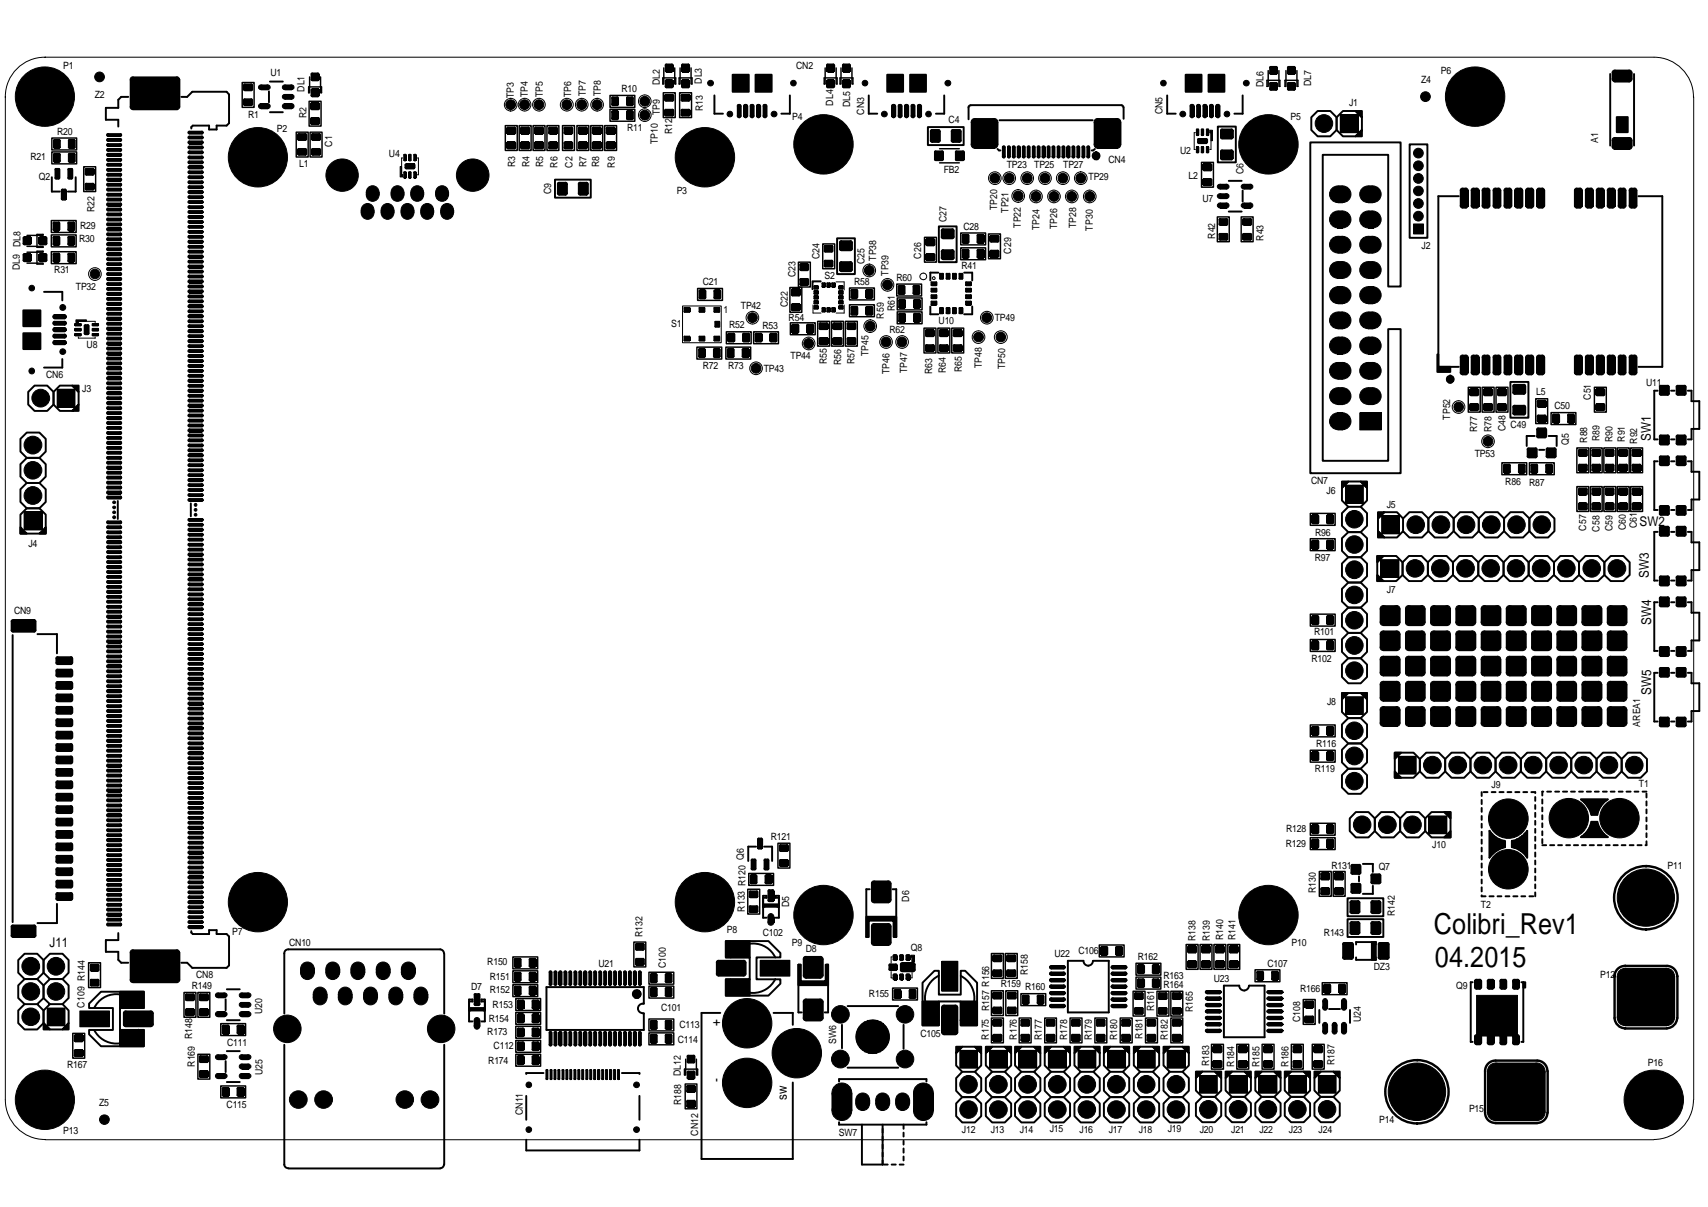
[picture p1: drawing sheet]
<svg xmlns="http://www.w3.org/2000/svg" width="297mm" height="210mm" viewBox="0 0 297 210" stroke-linecap="round" stroke-linejoin="round" font-family="sans-serif">
<defs><g id="words">
<g font-size="5">
<text x="249.4" y="162.4">Colibri_Rev1</text>
<text x="249.6" y="168.2">04.2015</text>
</g>
<g font-size="2.3">
<text x="287.1" y="76.6" transform="rotate(-90 287.1 76.6)">SW1</text>
<text x="285.2" y="91.4">SW2</text>
<text x="286.7" y="100.5" transform="rotate(-90 286.7 100.5)">SW3</text>
<text x="287.1" y="108.7" transform="rotate(-90 287.1 108.7)">SW4</text>
<text x="287.1" y="120.9" transform="rotate(-90 287.1 120.9)">SW5</text>
<text x="8.6" y="164.7">J11</text>
<text x="125.3" y="178.4" transform="rotate(-90 125.3 178.4)">+</text>
<text x="125.3" y="188.1" transform="rotate(-90 125.3 188.1)">-</text>
<text x="136.9" y="191.3" transform="rotate(-90 136.9 191.3)">sw</text>
</g>
<g font-size="1.7">
<text x="11" y="11.9">P1</text>
<text x="138.5" y="11.9">CN2</text>
<text x="16.5" y="17.1">Z2</text>
<text x="47" y="13.2">U1</text>
<text x="53" y="16" transform="rotate(-90 53 16)">DL1</text>
<text x="89.4" y="17" transform="rotate(-90 89.4 17)">TP3</text>
<text x="91.8" y="16.9" transform="rotate(-90 91.8 16.9)">TP4</text>
<text x="94.4" y="16.8" transform="rotate(-90 94.4 16.8)">TP5</text>
<text x="99.3" y="16.8" transform="rotate(-90 99.3 16.8)">TP6</text>
<text x="101.9" y="16.7" transform="rotate(-90 101.9 16.7)">TP7</text>
<text x="104.5" y="16.7" transform="rotate(-90 104.5 16.7)">TP8</text>
<text x="108.1" y="15.9">R10</text>
<text x="114.8" y="14.9" transform="rotate(-90 114.8 14.9)">DL2</text>
<text x="122" y="14.6" transform="rotate(-90 122 14.6)">DL3</text>
<text x="219.7" y="15.1" transform="rotate(-90 219.7 15.1)">DL6</text>
<text x="228" y="14.9" transform="rotate(-90 228 14.9)">DL7</text>
<text x="247.1" y="14.4">Z4</text>
<text x="250.6" y="12.9">P6</text>
<text x="9.9" y="23.5">R20</text>
<text x="43.1" y="20.6">R1</text>
<text x="48.2" y="22.9">P2</text>
<text x="53.3" y="20.5" transform="rotate(-90 53.3 20.5)">R2</text>
<text x="109" y="22.7">R11</text>
<text x="114.8" y="20.1" transform="rotate(-90 114.8 20.1)">TP9</text>
<text x="116.9" y="23.4" transform="rotate(-90 116.9 23.4)">R12</text>
<text x="122.2" y="19.3" transform="rotate(-90 122.2 19.3)">R13</text>
<text x="137.8" y="20.8">P4</text>
<text x="144.9" y="18.4" transform="rotate(-90 144.9 18.4)">DL4</text>
<text x="147.9" y="18.6" transform="rotate(-90 147.9 18.6)">DL5</text>
<text x="150.3" y="19.9" transform="rotate(-90 150.3 19.9)">CN3</text>
<text x="165" y="21.4">C4</text>
<text x="202.2" y="19.9" transform="rotate(-90 202.2 19.9)">CN5</text>
<text x="224.4" y="20.9">P5</text>
<text x="234.6" y="18.5">J1</text>
<text x="5.3" y="27.9">R21</text>
<text x="52" y="29">L1</text>
<text x="57.8" y="25.5" transform="rotate(-90 57.8 25.5)">C1</text>
<text x="67.6" y="27.3">U4</text>
<text x="89.6" y="29.1" transform="rotate(-90 89.6 29.1)">R3</text>
<text x="92.1" y="29.1" transform="rotate(-90 92.1 29.1)">R4</text>
<text x="94.5" y="29.1" transform="rotate(-90 94.5 29.1)">R5</text>
<text x="97" y="29.2" transform="rotate(-90 97 29.2)">R6</text>
<text x="99.6" y="29.2" transform="rotate(-90 99.6 29.2)">C2</text>
<text x="102" y="29.1" transform="rotate(-90 102 29.1)">R7</text>
<text x="104.2" y="29.1" transform="rotate(-90 104.2 29.1)">R8</text>
<text x="106.9" y="29.2" transform="rotate(-90 106.9 29.2)">R9</text>
<text x="114.4" y="25.1" transform="rotate(-90 114.4 25.1)">TP10</text>
<text x="175.1" y="29.2">TP23</text>
<text x="179.9" y="29.2">TP25</text>
<text x="184.9" y="29.3">TP27</text>
<text x="192.8" y="28.4">CN4</text>
<text x="205.2" y="26.8">U2</text>
<text x="277.9" y="24.8" transform="rotate(-90 277.9 24.8)">A1</text>
<text x="6.8" y="31.4">Q2</text>
<text x="95.8" y="33.8" transform="rotate(-90 95.8 33.8)">C9</text>
<text x="117.7" y="33.7">P3</text>
<text x="164.1" y="30.1">FB2</text>
<text x="189.3" y="31.4">TP29</text>
<text x="206.7" y="31.1">L2</text>
<text x="209.1" y="35.2">U7</text>
<text x="216.2" y="30.3" transform="rotate(-90 216.2 30.3)">C6</text>
<text x="13.9" y="39.8">R29</text>
<text x="16.4" y="36.9" transform="rotate(-90 16.4 36.9)">R22</text>
<text x="164.6" y="38.7" transform="rotate(-90 164.6 38.7)">C27</text>
<text x="167.6" y="39.9">C28</text>
<text x="173.4" y="36.5" transform="rotate(-90 173.4 36.5)">TP20</text>
<text x="175.4" y="37" transform="rotate(-90 175.4 37)">TP21</text>
<text x="177.5" y="39.6" transform="rotate(-90 177.5 39.6)">TP22</text>
<text x="180.8" y="40" transform="rotate(-90 180.8 40)">TP24</text>
<text x="183.9" y="39.9" transform="rotate(-90 183.9 39.9)">TP26</text>
<text x="187.2" y="39.7" transform="rotate(-90 187.2 39.7)">TP28</text>
<text x="190.1" y="40.1" transform="rotate(-90 190.1 40.1)">TP30</text>
<text x="211.3" y="41.5" transform="rotate(-90 211.3 41.5)">R42</text>
<text x="219.7" y="41.9" transform="rotate(-90 219.7 41.9)">R43</text>
<text x="3.5" y="46.9" transform="rotate(-90 3.5 46.9)">DL9 DL8</text>
<text x="9.4" y="47.5">R31</text>
<text x="13.8" y="42.2">R30</text>
<text x="142.5" y="45" transform="rotate(-90 142.5 45)">C24</text>
<text x="150.4" y="45.9" transform="rotate(-90 150.4 45.9)">C25</text>
<text x="152.4" y="45.3" transform="rotate(-90 152.4 45.3)">TP38</text>
<text x="154.5" y="48" transform="rotate(-90 154.5 48)">TP39</text>
<text x="160.2" y="45" transform="rotate(-90 160.2 45)">C26</text>
<text x="167.2" y="46.8">R41</text>
<text x="175.8" y="44.1" transform="rotate(-90 175.8 44.1)">C29</text>
<text x="247.2" y="43.2">J2</text>
<text x="13.2" y="50.4">TP32</text>
<text x="122.2" y="49.5">C21</text>
<text x="128.9" y="53.8">TP42</text>
<text x="137" y="53.4" transform="rotate(-90 137 53.4)">C22</text>
<text x="138.3" y="48.2" transform="rotate(-90 138.3 48.2)">C23</text>
<text x="143.4" y="48.5">S2</text>
<text x="148.5" y="49.6">R58</text>
<text x="155.9" y="48.9">R60</text>
<text x="116.7" y="56.9">S1</text>
<text x="125.8" y="54.4">1</text>
<text x="126.8" y="57">R52</text>
<text x="132.6" y="57.2">R53</text>
<text x="137.2" y="55.8">R54</text>
<text x="153.7" y="55.4" transform="rotate(-90 153.7 55.4)">R59</text>
<text x="154.7" y="58">R62</text>
<text x="155.6" y="54.1" transform="rotate(-90 155.6 54.1)">R61</text>
<text x="163.2" y="56.3">U10</text>
<text x="173" y="55.8">TP49</text>
<text x="8" y="65.7">CN6</text>
<text x="15.1" y="60.5">U8</text>
<text x="122.2" y="64.1">R72</text>
<text x="126.6" y="64.1">R73</text>
<text x="132.8" y="64.6">TP43</text>
<text x="137.5" y="62.5">TP44</text>
<text x="143.8" y="63.3" transform="rotate(-90 143.8 63.3)">R55</text>
<text x="146.3" y="63.5" transform="rotate(-90 146.3 63.5)">R56</text>
<text x="148.6" y="63.3" transform="rotate(-90 148.6 63.3)">R57</text>
<text x="151" y="61.9" transform="rotate(-90 151 61.9)">TP45</text>
<text x="154.7" y="65" transform="rotate(-90 154.7 65)">TP46</text>
<text x="157.8" y="64.9" transform="rotate(-90 157.8 64.9)">TP47</text>
<text x="162.1" y="65" transform="rotate(-90 162.1 65)">R63</text>
<text x="164.5" y="64.9" transform="rotate(-90 164.5 64.9)">R64</text>
<text x="167.3" y="64.7" transform="rotate(-90 167.3 64.7)">R65</text>
<text x="170.7" y="64.1" transform="rotate(-90 170.7 64.1)">TP48</text>
<text x="174.8" y="64.2" transform="rotate(-90 174.8 64.2)">TP50</text>
<text x="14.3" y="68.2">J3</text>
<text x="267.2" y="68.7">L5</text>
<text x="270.3" y="71.1">C50</text>
<text x="276.7" y="69.5" transform="rotate(-90 276.7 69.5)">C51</text>
<text x="286.3" y="67.1">U11</text>
<text x="252.2" y="73" transform="rotate(-90 252.2 73)">TP52</text>
<text x="256.9" y="75.1" transform="rotate(-90 256.9 75.1)">R77</text>
<text x="259.4" y="75.1" transform="rotate(-90 259.4 75.1)">R78</text>
<text x="261.8" y="74.9" transform="rotate(-90 261.8 74.9)">C48</text>
<text x="262.7" y="74.5">C49</text>
<text x="272.8" y="77.3" transform="rotate(-90 272.8 77.3)">Q5</text>
<text x="276" y="77" transform="rotate(-90 276 77)">R88</text>
<text x="278.2" y="76.8" transform="rotate(-90 278.2 76.8)">R89</text>
<text x="280.4" y="76.9" transform="rotate(-90 280.4 76.9)">R90</text>
<text x="282.6" y="76.8" transform="rotate(-90 282.6 76.8)">R91</text>
<text x="284.7" y="77.2" transform="rotate(-90 284.7 77.2)">R92</text>
<text x="256.5" y="79.5">TP53</text>
<text x="228" y="84.2">CN7</text>
<text x="230.7" y="85.9">J6</text>
<text x="241.2" y="88.4">J5</text>
<text x="261.8" y="84.4">R86</text>
<text x="265.9" y="84.5">R87</text>
<text x="4.9" y="95.1">J4</text>
<text x="228.7" y="93.1">R96</text>
<text x="275.8" y="92.3" transform="rotate(-90 275.8 92.3)">C57</text>
<text x="278.2" y="92.5" transform="rotate(-90 278.2 92.5)">C58</text>
<text x="280.4" y="92.4" transform="rotate(-90 280.4 92.4)">C59</text>
<text x="282.7" y="92.2" transform="rotate(-90 282.7 92.2)">C60</text>
<text x="284.6" y="91.9" transform="rotate(-90 284.6 91.9)">C61</text>
<text x="228.6" y="97.5">R97</text>
<text x="2.5" y="106.8">CN9</text>
<text x="241.2" y="103">J7</text>
<text x="228.6" y="110.5">R101</text>
<text x="228.1" y="115.1">R102</text>
<text x="230.8" y="122.6">J8</text>
<text x="228.9" y="129.9">R116</text>
<text x="285.2" y="126.4" transform="rotate(-90 285.2 126.4)">AREA1</text>
<text x="228.6" y="134.3">R119</text>
<text x="259.4" y="137.1">J9</text>
<text x="285" y="136.9">T1</text>
<text x="134.1" y="146">R121</text>
<text x="223.6" y="147.4">R129</text>
<text x="223.7" y="144.7">R128</text>
<text x="249.1" y="147.5">J10</text>
<text x="228.9" y="155.4" transform="rotate(-90 228.9 155.4)">R130</text>
<text x="231.6" y="151.1">R131</text>
<text x="239.8" y="151.3">Q7</text>
<text x="290" y="151.1">P11</text>
<text x="129.5" y="158.5" transform="rotate(-90 129.5 158.5)">R133 R120 Q6</text>
<text x="137.2" y="157.7" transform="rotate(-90 137.2 157.7)">D5</text>
<text x="158.1" y="156.8" transform="rotate(-90 158.1 156.8)">D6</text>
<text x="242.6" y="159.3" transform="rotate(-90 242.6 159.3)">R142</text>
<text x="257.6" y="157.8">T2</text>
<text x="40.4" y="162.5">P7</text>
<text x="50.3" y="164.5">CN10</text>
<text x="84.7" y="167.9">R150</text>
<text x="111.8" y="162.9" transform="rotate(-90 111.8 162.9)">R132</text>
<text x="126.4" y="162.3">P8</text>
<text x="132.7" y="162.8">C102</text>
<text x="137.7" y="164.5">P9</text>
<text x="140.1" y="165.5">D8</text>
<text x="158.4" y="165.4">Q8</text>
<text x="183.4" y="166.4">U22</text>
<text x="187.6" y="165.9">C106</text>
<text x="197.9" y="167">R162</text>
<text x="207.9" y="163.6" transform="rotate(-90 207.9 163.6)">R138</text>
<text x="210.4" y="163.6" transform="rotate(-90 210.4 163.6)">R139</text>
<text x="212.7" y="163.5" transform="rotate(-90 212.7 163.5)">R140</text>
<text x="214.9" y="163.4" transform="rotate(-90 214.9 163.4)">R141</text>
<text x="224.6" y="164.5">P10</text>
<text x="230.2" y="162.7">R143</text>
<text x="33.4" y="172">R149</text>
<text x="34.1" y="170.1">CN8</text>
<text x="81.9" y="172.2">D7</text>
<text x="85.2" y="172.7">R152</text>
<text x="85.2" y="170.4">R151</text>
<text x="104.1" y="168.1">U21</text>
<text x="115.8" y="168.4" transform="rotate(-90 115.8 168.4)">C100</text>
<text x="151.1" y="173.4">R155</text>
<text x="174" y="171.7">R159</text>
<text x="178.3" y="172.2">R160</text>
<text x="178.8" y="169.6" transform="rotate(-90 178.8 169.6)">R158</text>
<text x="202.4" y="171.9">R164</text>
<text x="202.4" y="170.2">R163</text>
<text x="211.1" y="170.8">U23</text>
<text x="220.4" y="168.1">C107</text>
<text x="226.1" y="172.6">R166</text>
<text x="238.9" y="168.7">DZ3</text>
<text x="253.2" y="172">Q9</text>
<text x="278.3" y="170.1">P12</text>
<text x="14.7" y="175.2" transform="rotate(-90 14.7 175.2)">C109 R144</text>
<text x="45.6" y="176.3" transform="rotate(-90 45.6 176.3)">U20</text>
<text x="85" y="177.8">R154</text>
<text x="85.7" y="175.3">R153</text>
<text x="115" y="175.8">C101</text>
<text x="118.1" y="178.8">C113</text>
<text x="172" y="175.9" transform="rotate(-90 172 175.9)">R157 R156</text>
<text x="200.7" y="175.8" transform="rotate(-90 200.7 175.8)">R161</text>
<text x="207.4" y="176.1" transform="rotate(-90 207.4 176.1)">R165</text>
<text x="226.1" y="177.8" transform="rotate(-90 226.1 177.8)">C108</text>
<text x="236.6" y="177.8" transform="rotate(-90 236.6 177.8)">U24</text>
<text x="11.7" y="185.7">R167</text>
<text x="33.9" y="185.5" transform="rotate(-90 33.9 185.5)">R169 R148</text>
<text x="39.5" y="181.8">C111</text>
<text x="84.7" y="180">R173</text>
<text x="84.9" y="185">R174</text>
<text x="85.8" y="182.5">C112</text>
<text x="117.9" y="181.3">C114</text>
<text x="145.4" y="181.5" transform="rotate(-90 145.4 181.5)">SW6</text>
<text x="160.1" y="180.3">C105</text>
<text x="172" y="180.8" transform="rotate(-90 172 180.8)">R175</text>
<text x="176.9" y="180.8" transform="rotate(-90 176.9 180.8)">R176</text>
<text x="181.2" y="180.9" transform="rotate(-90 181.2 180.9)">R177</text>
<text x="185.6" y="180.9" transform="rotate(-90 185.6 180.9)">R178</text>
<text x="189.9" y="180.9" transform="rotate(-90 189.9 180.9)">R179</text>
<text x="194.3" y="180.9" transform="rotate(-90 194.3 180.9)">R180</text>
<text x="198.7" y="180.6" transform="rotate(-90 198.7 180.6)">R181</text>
<text x="203.1" y="180.9" transform="rotate(-90 203.1 180.9)">R182</text>
<text x="210.3" y="185.4" transform="rotate(-90 210.3 185.4)">R183</text>
<text x="214.6" y="185.5" transform="rotate(-90 214.6 185.5)">R184</text>
<text x="219" y="185.6" transform="rotate(-90 219 185.6)">R185</text>
<text x="224.1" y="185.5" transform="rotate(-90 224.1 185.5)">R186</text>
<text x="232.1" y="185.2" transform="rotate(-90 232.1 185.2)">R187</text>
<text x="286.6" y="185.4">P16</text>
<text x="45.7" y="187" transform="rotate(-90 45.7 187)">U25</text>
<text x="118.4" y="187.2" transform="rotate(-90 118.4 187.2)">DL12</text>
<text x="11" y="197.2">P13</text>
<text x="17.2" y="192.4">Z5</text>
<text x="39.4" y="192.7">C115</text>
<text x="90.9" y="193.9" transform="rotate(-90 90.9 193.9)">CN11</text>
<text x="118.5" y="192.2" transform="rotate(-90 118.5 192.2)">R188</text>
<text x="121.4" y="197.5" transform="rotate(-90 121.4 197.5)">CN12</text>
<text x="145.9" y="197.5">SW7</text>
<text x="167.3" y="197">J12</text>
<text x="172.3" y="197.1">J13</text>
<text x="177.3" y="197">J14</text>
<text x="182.6" y="196.9">J15</text>
<text x="187.7" y="197">J16</text>
<text x="192.8" y="197.1">J17</text>
<text x="198" y="197">J18</text>
<text x="203.1" y="196.9">J19</text>
<text x="208.7" y="197.1">J20</text>
<text x="214.1" y="197.1">J21</text>
<text x="219" y="197.1">J22</text>
<text x="224.2" y="197.1">J23</text>
<text x="229.3" y="197.1">J24</text>
<text x="239.9" y="195.3">P14</text>
<text x="255.5" y="193.5">P15</text>
</g>
</g></defs>
<g fill="none" stroke="#000" stroke-width=".17">
<path d="M22.6 13.8h8.7v4.9h-8.7zM23.1 13.4h7.8v5.7h-7.8zM42.4 14.8h1.5v.8h-1.5zM42.4 17.4h1.5v.8h-1.5zM42.4 15.5h.2v.2h-.2zM42.4 14.6h.2v.2h-.2zM42.4 18.1h.2v.2h-.2zM42.4 17.2h.2v.2h-.2zM42.5 14.6h1.3v1.2h-1.3zM42.5 17.2h1.3v1.2h-1.3zM43.6 14.6h.2v.2h-.2zM43.6 17.2h.1l.2 .2-.2 .1z"/>
<path d="M45.4 14.8h1.2v.8h-1.2zM45.4 18h1.2v.9h-1.2zM49.5 18h1.3v.9h-1.3zM49.5 16.4h1.3v.9h-1.3zM49.5 14.8h1.3v.8h-1.3zM54 18h1.6v.9h-1.6zM54.1 18.8h.2v.2h-.2zM54.1 17.9h.2v.2h-.2zM54.1 12.9h1.4v1h-1.4zM54.1 15.6h1.4v1.1h-1.4zM54.2 12.7h.2v.2h-.2zM54.2 16.5h.2v.3h-.2z"/>
<path d="M54.2 17.9h1.2v1.2h-1.2zM54.3 12.7h1v1.4h-1zM54.3 15.5h1v1.3h-1zM55.2 13.8h.2v.2h-.2zM55.2 12.7h.2v.2h-.2zM55.2 16.5h.2v.3h-.2zM55.2 15.5h.2v.2h-.2zM55.3 18.8h.2v.2h-.2zM55.3 17.9h.2v.2h-.2zM106.4 17h1.2v1.2h-1.2zM106.4 19.4h1.2v1.3h-1.2zM106.4 18.1h.2v.2h-.2z"/>
<path d="M106.4 16.9h.2v.2h-.2zM106.4 19.3h.2v.2h-.2zM106.5 16.8h.9v1.6h-.9zM106.5 19.3h.9v1.5h-.9zM107.3 18.1h.2v.2h-.2zM107.3 16.9h.2v.2h-.2zM107.3 19.3h.2v.2h-.2zM109 17h1.1v1.2h-1.1zM109 19.4h1.1v1.3h-1.1zM109 18.1h.2v.2h-.2zM109 16.9h.2v.2h-.2zM109 19.3h.2v.2h-.2z"/>
<path d="M109.1 16.8h.9v1.6h-.9zM109.1 19.3h.9v1.5h-.9zM109.9 18.1h.2v.2h-.2zM109.9 16.9h.2v.2h-.2zM109.9 19.3h.2v.2h-.2zM115.6 16.6h1.6v.8h-1.6zM115.6 19.2h1.6v.8h-1.6zM115.6 17.3h.3v.2h-.3zM115.6 16.5h.3v.2h-.3zM115.6 19.9h.3v.2h-.3zM115.6 19h.3v.3h-.3zM115.7 11.3h1.4v1.1h-1.4z"/>
<path d="M115.7 14.1h1.4v1h-1.4zM115.7 12.2h.3v.2h-.3zM115.7 11.2h.3v.2h-.3zM115.7 15h.3v.2h-.3zM115.7 13.9h.3v.3h-.3zM115.8 16.4h1.2v1.2h-1.2zM115.8 19h1.2v1.2h-1.2zM115.9 11.1h1v1.4h-1zM115.9 13.9h1v1.4h-1zM116.8 12.2h.2v.2h-.2zM116.8 15h.2v.2h-.2zM116.8 16.5h.3v.2h-.3z"/>
<path d="M116.8 19h.3v.3h-.3zM118.4 16.6h1.6v.8h-1.6zM118.4 19.2h1.6v.8h-1.6zM118.5 17.3h.2v.2h-.2zM118.5 16.5h.2v.2h-.2zM118.5 19.9h.2v.2h-.2zM118.5 19h.2v.3h-.2zM118.5 11.3h1.4v1.1h-1.4zM118.5 14.1h1.4v1h-1.4zM118.6 12.2h.2v.2h-.2zM118.6 11.2h.2v.2h-.2zM118.6 15h.2v.2h-.2z"/>
<path d="M118.6 13.9h.2v.3h-.2zM118.6 16.4h1.2v1.2h-1.2zM118.6 19h1.2v1.2h-1.2zM118.7 11.1h1.1v1.4h-1.1zM118.7 13.9h1.1v1.4h-1.1zM119.6 12.2h.2v.2h-.2zM119.6 11.2h.2v.2h-.2zM119.6 15h.2v.2h-.2zM119.7 17.3h.2v.2h-.2zM119.7 16.5h.2v.2h-.2zM119.7 19.9h.2v.2h-.2zM119.7 19h.2v.3h-.2z"/>
<path d="M128.2 18.4h.7v1.8h-.7zM128.3 18.2h.3v.3h-.3zM128.5 18.2h.3l-.1 .4-.2-.1zM128.5 18.2h.1v2.3h-.1zM128.6 18.2v2.3M129.3 18.4h.7v1.8h-.7zM129.4 18.2h.3v.3h-.3zM129.6 18.2h.1v2.3h-.1zM129.7 18.2v2.3M130.5 18.4h.6v1.8h-.6zM130.5 18.2h.4l-.1 .4-.3-.1zM130.7 18.2h.3v.4l-.3-.1z"/>
<path d="M130.7 18.2h.2v2.3h-.2zM130.8 18.2v2.3M131.6 18.4h.7v1.8h-.7zM131.8 18.2h.2v2.3h-.2zM131.9 18.2v2.3M132.7 18.4h.7v1.8h-.7zM132.8 18.2h.3v.4l-.3-.1zM132.9 18.2h.4v.3l-.3 .1zM133 18.2h.1v2.3h-.1zM133.1 18.2v2.3M143.8 11.3h1.4v1.1h-1.4zM143.8 14.1h1.4v1h-1.4z"/>
<path d="M143.8 12.2h.2v.2h-.2zM143.8 11.2h.2v.2h-.2zM143.8 15h.2v.2h-.2zM143.8 13.9h.2v.3h-.2zM143.9 11.1h1v1.4h-1zM143.9 13.9h1v1.4h-1zM144.8 12.2h.3v.2h-.3zM144.8 15h.3v.2h-.3zM146.5 11.3h1.4v1.1h-1.4zM146.5 14.1h1.4v1h-1.4zM146.6 12.2h.2v.2h-.2zM146.6 11.2h.2v.2h-.2z"/>
<path d="M146.6 15h.2v.2h-.2zM146.6 13.9h.2v.3h-.2zM146.7 11.1h1v1.4h-1zM146.7 13.9h1v1.4h-1zM147.6 12.2h.2v.2h-.2zM147.6 11.2h.2v.2h-.2zM147.6 15h.2v.2h-.2zM155.1 18.4h.7v1.8h-.7zM155.1 18.2h.4v.3h-.4zM155.3 18.2h.2v2.3h-.2zM155.4 18.2v2.3M156.2 18.4h.7v1.8h-.7z"/>
<path d="M156.3 18.2h.3v.3h-.3zM156.4 18.2h.4l-.1 .4-.3-.1zM156.5 18.2h.1v2.3h-.1zM156.5 18.2v2.3M157.3 18.4h.7v1.8h-.7zM157.4 18.2h.3v.3h-.3zM157.6 18.2h.1v2.3h-.1zM157.6 18.2v2.3M158.5 18.4h.6v1.8h-.6zM158.5 18.2h.3v.3h-.3zM158.7 18.2h.3v.4l-.3-.1zM158.7 18.2h.2v2.3h-.2z"/>
<path d="M158.8 18.2v2.3M159.6 18.4h.7v1.8h-.7zM159.8 18.2h.2v2.3h-.2zM159.9 18.2v2.3M207 18.4h.7v1.8h-.7zM207 18.2h.4v.3h-.4zM207.2 18.2h.2v2.3h-.2zM207.3 18.2v2.3M208.1 18.4h.7v1.8h-.7zM208.2 18.2h.3v.4l-.3-.1zM208.3 18.2h.4l-.1 .4-.3-.1zM208.4 18.2h.1v2.3h-.1z"/>
<path d="M208.4 18.2v2.3M209.2 18.4h.7v1.8h-.7zM209.5 18.2h.1v2.3h-.1zM209.5 18.2v2.3M210.4 18.4h.6v1.8h-.6zM210.4 18.2h.4l-.1 .4-.3-.1zM210.6 18.2h.3v.3l-.3 .1zM210.6 18.2h.2v2.3h-.2zM210.7 18.2v2.3M211.5 18.4h.7v1.8h-.7zM211.7 18.2h.2v2.3h-.2zM220.8 11.7h1.4v1.1h-1.4z"/>
<path d="M220.8 14.5h1.4v1h-1.4zM220.8 12.6h.3v.3h-.3zM220.8 11.6h.3v.2h-.3zM220.8 15.4h.3v.2h-.3zM220.8 14.4h.3v.2h-.3zM221 11.6h1v1.4h-1zM221 14.4h1v1.3h-1zM221.9 12.6h.2v.3h-.2zM221.9 11.6h.2v.2h-.2zM221.9 15.4h.2v.2h-.2zM221.9 14.4h.2v.2h-.2zM223.9 11.7h1.4v1.1h-1.4z"/>
<path d="M223.9 14.5h1.4v1h-1.4zM224 12.6h.2v.3h-.2zM224 11.6h.2v.2h-.2zM224 15.4h.2v.2h-.2zM224 14.4h.2v.2h-.2zM224.1 11.6h1v1.4h-1zM224.1 14.4h1v1.3h-1zM225 12.6h.2v.3h-.2zM225 11.6h.2v.2h-.2zM225 15.4h.2v.2h-.2zM225 14.4h.2v.2h-.2zM233.1 19.9h3.1v3.2h-3.1z"/>
<path d="M280.4 12.6h3.4v1.2h-3.4zM280.8 12.2h2.6v2.1h-2.6zM294.5 16.8v.1a6.9 6.9 0 0 0-6.8-7h-279.8a6.9 6.9 0 0 0-7 7v174.4a6.9 6.9 0 0 0 7 6.9h-.1M294.6 16.8v174.5M9.2 38.8h1.2v1.2h-1.2zM9.3 38.6h.2v.3h-.2zM9.3 26.8h1.2v1.3h-1.2zM9.3 24.4h1.2v1.3h-1.2zM9.3 27.9h.3v.2h-.3zM9.3 26.7h.3v.2h-.3zM9.3 25.5h.3v.2h-.3zM9.3 24.3h.3v.2h-.3z"/>
<path d="M9.4 38.6h.8v1.6h-.8zM9.5 26.7h.8v1.5h-.8zM9.5 24.3h.8v1.5h-.8zM9.6 29.5h.8v1.5h-.8zM9.6 29.3h.2v.2h-.2zM9.6 30.9h.2v.2h-.2zM9.7 29.3h.5v1.9h-.5zM10.1 39.8h.2v.3h-.2zM10.1 38.6h.2v.3h-.2zM10.1 29.3h.2v.2h-.2zM10.1 30.9h.2v.2h-.2zM10.2 27.9h.2v.2h-.2z"/>
<path d="M10.2 26.7h.2v.2h-.2zM10.2 25.5h.2v.2h-.2zM10.2 24.3h.2v.2h-.2zM10.7 33.1h.9v1.5h-.9zM10.7 32.9h.2v.3h-.2zM10.7 34.5h.2v.2h-.2zM10.8 32.9h.6v1.9h-.6zM11.2 34.5h.1l.2 .1-.2 .2zM11.8 38.8h1.2v1.2h-1.2zM11.8 29.5h.9v1.5h-.9zM11.8 38.6h.3v.3h-.3zM11.8 29.3h.3v.2h-.3z"/>
<path d="M11.8 30.9h.3v.2h-.3zM11.9 26.8h1.2v1.3h-1.2zM11.9 24.4h1.2v1.3h-1.2zM11.9 27.9h.2v.2h-.2zM11.9 26.7h.2v.2h-.2zM11.9 25.5h.2v.2h-.2zM11.9 24.3h.2v.2h-.2zM12 38.6h.8v1.6h-.8zM12 29.3h.5v1.9h-.5zM12.1 26.7h.8v1.5h-.8zM12.1 24.3h.8v1.5h-.8zM12.4 29.3h.2v.2h-.2z"/>
<path d="M12.4 30.9h.2v.2h-.2zM12.7 39.8h.2v.3h-.2zM12.7 38.6h.2v.3h-.2zM12.8 27.9h.2v.2h-.2zM12.8 26.7h.2v.2h-.2zM12.8 25.5h.2v.2h-.2zM12.8 24.3h.2v.2h-.2zM14.8 29.5h1.6v.8h-1.6zM14.8 32h1.6v.9h-1.6zM14.9 30.2h.2v.2h-.2zM14.9 29.3h.2v.2h-.2zM14.9 32.8h.2v.2h-.2z"/>
<path d="M14.9 31.9h.2v.2h-.2zM15 29.3h1.2v1.2h-1.2zM15 31.9h1.2v1.2h-1.2zM16.1 30.2h.2v.2h-.2zM16.1 29.3h.2v.2h-.2zM16.1 32.8h.2v.2h-.2zM16.1 31.9h.2v.2h-.2zM18.6 39.8h2.6v.2h-2.6zM18.6 38.9h2.6v.2h-2.6zM18.6 38.1h2.6v.2h-2.6zM18.6 37.2h2.6v.2h-2.6zM18.6 36.4h2.6v.1h-2.6z"/>
<path d="M18.6 35.5h2.6v.1h-2.6zM18.6 34.6h2.6v.2h-2.6zM18.6 33.8h2.6v.2h-2.6zM18.6 32.9h2.6v.2h-2.6zM18.6 32h2.6v.2h-2.6zM18.6 31.2h2.6v.1h-2.6zM18.6 30.3h2.6v.2h-2.6zM18.6 29.5h2.6v.1h-2.6zM18.6 28.6h2.6v.1h-2.6zM18.6 27.7h2.6v.2h-2.6zM18.6 26.8h2.6v.2h-2.6zM18.6 26h2.6v.2h-2.6z"/>
<path d="M18.6 25.1h2.6v.2h-2.6zM18.6 24.3h2.6v.1h-2.6zM18.6 23.4h2.6v.2h-2.6zM18.6 30.4h2.6M18.6 39.9h2.6M18.6 39h2.6M18.6 38.2h2.6M18.6 37.3h2.6M18.6 36.4h2.6M18.6 35.6h2.6M18.6 34.7h2.6M18.6 33.9h2.6"/>
<path d="M18.6 33h2.6M18.6 32.1h2.6M18.6 31.2h2.6M18.6 29.5h2.6M18.6 28.7h2.6M18.6 27.8h2.6M18.6 26.9h2.6M18.6 26.1h2.6M18.6 25.2h2.6M18.6 24.3h2.6M18.6 23.5h2.6M18.6 39.8h.2v.3h-.2z"/>
<path d="M18.6 39.7h.2v.2h-.2zM18.6 39h.2v.2h-.2zM18.6 38.8h.2v.2h-.2zM18.6 38.1h.2v.2h-.2zM18.6 38h.2v.2h-.2zM18.6 37.3h.2v.2h-.2zM18.6 37.1h.2v.2h-.2zM18.6 36.4h.2v.2h-.2zM18.6 36.2h.2v.2h-.2zM18.6 35.5h.2v.3h-.2zM18.6 35.4h.2v.2h-.2zM18.6 34.7h.2v.2h-.2z"/>
<path d="M18.6 34.5h.2v.2h-.2zM18.6 33.8h.2v.2h-.2zM18.6 33.6h.2v.3h-.2zM18.6 32.9h.2v.3h-.2zM18.6 32.8h.2v.2h-.2zM18.6 32.1h.2v.2h-.2zM18.6 31.9h.2v.2h-.2zM18.6 31.2h.2v.2h-.2zM18.6 31h.2v.3h-.2zM18.6 30.4h.2v.2h-.2zM18.6 30.2h.2v.2h-.2zM18.6 29.5h.2v.2h-.2z"/>
<path d="M18.6 29.3h.2v.2h-.2zM18.6 28.6h.2v.2h-.2zM18.6 28.5h.2v.2h-.2zM18.6 27.8h.2v.2h-.2zM18.6 27.6h.2v.2h-.2zM18.6 26.9h.2v.2h-.2zM18.6 26.7h.2v.2h-.2zM18.6 26h.2v.3h-.2zM18.6 25.9h.2v.2h-.2zM18.6 25.2h.2v.2h-.2zM18.6 25h.2v.2h-.2zM18.6 24.3h.2v.2h-.2z"/>
<path d="M18.6 24.1h.2v.3h-.2zM18.6 23.4h.2v.3h-.2zM18.6 23.3h.2v.2h-.2zM18.8 39.6h2.2v.6h-2.2zM18.8 38.8h2.2v.5h-2.2zM18.8 37.9h2.2v.5h-2.2zM18.8 37h2.2v.5h-2.2zM18.8 36.2h2.2v.5h-2.2zM18.8 35.3h2.2v.6h-2.2zM18.8 34.5h2.2v.5h-2.2zM18.8 33.6h2.2v.5h-2.2zM18.8 32.7h2.2v.5h-2.2z"/>
<path d="M18.8 31.9h2.2v.5h-2.2zM18.8 31h2.2v.5h-2.2zM18.8 30.1h2.2v.5h-2.2zM18.8 29.3h2.2v.5h-2.2zM18.8 28.4h2.2v.5h-2.2zM18.8 27.6h2.2v.5h-2.2zM18.8 26.7h2.2v.5h-2.2zM18.8 25.8h2.2v.5h-2.2zM18.8 25h2.2v.5h-2.2zM18.8 24.1h2.2v.5h-2.2zM18.8 23.2h2.2v.5h-2.2zM20.9 39.8h.2v.3h-.2z"/>
<path d="M20.9 39.7h.2v.2h-.2zM20.9 39h.2v.2h-.2zM20.9 38.8h.2v.2h-.2zM20.9 38.1h.2v.2h-.2zM20.9 38h.2v.2h-.2zM20.9 37.3h.2v.2h-.2zM20.9 37.1h.2v.2h-.2zM20.9 36.4h.2v.2h-.2zM20.9 36.2h.2v.2h-.2zM20.9 35.5h.2v.3h-.2zM20.9 35.4h.2v.2h-.2zM20.9 34.7h.2v.2h-.2z"/>
<path d="M20.9 34.5h.2v.2h-.2zM20.9 33.8h.2v.2h-.2zM20.9 33.6h.2v.3h-.2zM20.9 32.9h.2v.3h-.2zM20.9 32.8h.2v.2h-.2zM20.9 32.1h.2v.2h-.2zM20.9 31.9h.2v.2h-.2zM20.9 31.2h.2v.2h-.2zM20.9 31h.2v.3h-.2zM20.9 30.4h.2v.2h-.2zM20.9 30.2h.2v.2h-.2zM20.9 29.5h.2v.2h-.2z"/>
<path d="M20.9 29.3h.2v.2h-.2zM20.9 28.6h.2v.2h-.2zM20.9 28.5h.2v.2h-.2zM20.9 27.8h.2v.2h-.2zM20.9 27.6h.2v.2h-.2zM20.9 26.9h.2v.2h-.2zM20.9 26.7h.2v.2h-.2zM20.9 26h.2v.3h-.2zM20.9 25.9h.2v.2h-.2zM20.9 25.2h.2v.2h-.2zM20.9 25h.2v.2h-.2zM20.9 24.3h.2v.2h-.2z"/>
<path d="M20.9 24.1h.2v.3h-.2zM20.9 23.4h.2v.3h-.2zM20.9 23.3h.2v.2h-.2zM32.7 39.4h2.6v.1h-2.6zM32.7 38.5h2.6v.2h-2.6zM32.7 37.6h2.6v.2h-2.6zM32.7 36.8h2.6v.2h-2.6zM32.7 35.9h2.6v.2h-2.6zM32.7 35.1h2.6v.1h-2.6zM32.7 34.2h2.6v.2h-2.6zM32.7 33.3h2.6v.2h-2.6zM32.7 32.5h2.6v.1h-2.6z"/>
<path d="M32.7 31.6h2.6v.2h-2.6zM32.7 30.7h2.6v.2h-2.6zM32.7 29.9h2.6v.2h-2.6zM32.7 29h2.6v.2h-2.6zM32.7 28.2h2.6v.1h-2.6zM32.7 27.3h2.6v.2h-2.6zM32.7 26.4h2.6v.2h-2.6zM32.7 25.6h2.6v.1h-2.6zM32.7 24.7h2.6v.1h-2.6zM32.7 23.8h2.6v.2h-2.6zM32.7 23h2.6v.2h-2.6zM32.7 23.1h2.6"/>
<path d="M32.7 39.5h2.6M32.7 38.6h2.6M32.7 37.7h2.6M32.7 36.9h2.6M32.7 36h2.6M32.7 35.1h2.6M32.7 34.3h2.6M32.7 33.4h2.6M32.7 32.6h2.6M32.7 31.7h2.6M32.7 30.8h2.6M32.7 30h2.6"/>
<path d="M32.7 29.1h2.6M32.7 28.2h2.6M32.7 27.4h2.6M32.7 26.5h2.6M32.7 25.7h2.6M32.7 24.8h2.6M32.7 23.9h2.6M32.8 38.6h.2v.2h-.2zM32.8 38.4h.2v.2h-.2zM32.8 36.7l.1-.1 .2 .2-.2 .1zM32.8 36h.2v.2h-.2zM32.8 35.8h.2v.2h-.2z"/>
<path d="M32.8 34.2h.2v.2h-.2zM32.8 34.1h.2v.2h-.2zM32.8 32.3h.1l.2 .2-.2 .1zM32.8 31.7h.2v.2h-.2zM32.8 31.5h.2v.2h-.2zM32.8 29.9h.2v.2h-.2zM32.8 29.7h.2v.3h-.2zM32.8 28h.1l.2 .2-.2 .1zM32.8 27.3h.2v.2h-.2zM32.8 27.2h.2v.2h-.2zM32.8 25.6h.2v.2h-.2zM32.8 25.4h.2v.2h-.2z"/>
<path d="M32.8 23.7h.1l.2 .1-.2 .2zM32.8 23h.2v.2h-.2zM32.8 22.8h.2v.3h-.2zM32.9 39.2h2.3v.5h-2.3zM32.9 38.4h2.3v.5h-2.3zM32.9 37.5h2.3v.5h-2.3zM32.9 36.6h2.3v.5h-2.3zM32.9 35.8h2.3v.5h-2.3zM32.9 34.9h2.3v.5h-2.3zM32.9 34h2.3v.5h-2.3zM32.9 33.1h2.3v.6h-2.3zM32.9 32.3h2.3v.5h-2.3z"/>
<path d="M32.9 31.5h2.3v.5h-2.3zM32.9 30.6h2.3v.5h-2.3zM32.9 29.7h2.3v.5h-2.3zM32.9 28.8h2.3v.6h-2.3zM32.9 28h2.3v.5h-2.3zM32.9 27.1h2.3v.5h-2.3zM32.9 26.2h2.3v.6h-2.3zM32.9 25.4h2.3v.5h-2.3zM32.9 24.5h2.3v.6h-2.3zM32.9 23.7h2.3v.5h-2.3zM32.9 22.8h2.3v.5h-2.3zM35 39.4h.2v.2h-.2z"/>
<path d="M35 39.3h.2v.2h-.2zM35 38.6h.2v.2h-.2zM35 38.4h.2v.2h-.2zM35 37.5h.2v.2h-.2zM35 36.8h.2v.3h-.2zM35 36.7h.2v.2h-.2zM35 36h.2v.2h-.2zM35 35.8h.2v.2h-.2zM35 35.1h.2v.2h-.2zM35 34.9h.2v.2h-.2zM35 34.2h.2v.2h-.2zM35 34.1h.2v.2h-.2z"/>
<path d="M35 33.2h.2v.2h-.2zM35 32.5h.2v.2h-.2zM35 32.3l.2 .1v.1h-.2zM35 31.7h.2v.2h-.2zM35 31.5h.2v.2h-.2zM35 30.8h.2v.2h-.2zM35 30.6h.2v.2h-.2zM35 29.9h.2v.2h-.2zM35 29.7h.2v.3h-.2zM35 28.9h.2v.2h-.2zM35 28.2h.2v.2h-.2zM35 28h.2v.2h-.2z"/>
<path d="M35 27.3h.2v.2h-.2zM35 27.2h.2v.2h-.2zM35 26.5h.2v.2h-.2zM35 26.3h.2v.2h-.2zM35 25.6h.2v.2h-.2zM35 25.4h.2v.2h-.2zM35 24.6h.2v.2h-.2zM35 23.9h.2v.2h-.2zM35 23.7h.2v.2h-.2zM35 23h.2v.2h-.2zM35 22.8h.2v.3h-.2zM51.8 23.4h1.5v.9h-1.5z"/>
<path d="M51.8 26h1.5v.8h-1.5zM51.8 24.1h.2v.3h-.2zM51.8 23.3h.2v.2h-.2zM51.8 26.7h.2v.2h-.2zM51.8 25.9h.2v.2h-.2zM51.9 23.2h1.3v1.2h-1.3zM51.9 25.8h1.3v1.2h-1.3zM53 24.1h.2v.3h-.2zM53 23.3h.2v.2h-.2zM53 26.7h.2v.2h-.2zM53 25.9h.2v.2h-.2zM54 20.7h1.6v.8h-1.6z"/>
<path d="M54.1 21.4h.2v.2h-.2zM54.1 20.5h.2v.2h-.2zM54.2 23.4h1.5v.9h-1.5zM54.2 26h1.5v.8h-1.5zM54.2 20.4h1.2v1.3h-1.2zM54.2 23.3h.3v.2h-.3zM54.2 25.9l.2-.1 .1 .2-.1 .1zM54.4 23.2h1.2v1.2h-1.2zM54.4 25.8h1.2v1.2h-1.2zM55.3 21.4h.2v.2h-.2zM55.5 24.1h.2v.3h-.2zM55.5 23.3h.2v.2h-.2z"/>
<path d="M55.5 26.7h.2v.2h-.2zM55.5 25.9h.2v.2h-.2zM62.8 36.5h2.3v.5h-2.3zM63.7 33.4h2.3v.6h-2.3zM66.3 36.5h2.2v.5h-2.2zM68 33.4h2.3v.6h-2.3zM69.6 29h.2v1.4h.3v.4h-.5zM69.8 36.5h2.2v.5h-2.2zM70.1 27.5h-.3v2.9h.3M70.2 30h.5v.9h-.5zM70.2 26.9h.5v1h-.5zM70.2 29.9l.1 .1z"/>
<path d="M70.3 30.8v.1zM70.3 26.8v.2zM70.3 27.8v.1zM70.3 29.9h.3v1.1h-.3zM70.3 26.8h.3v1.2h-.3zM70.4 28.7h1.8v.5h-1.8zM70.5 27.9h.1zM70.5 28.5h.2v.3h-.2zM70.5 29.1h.2v.2h-.2zM70.5 29.9l.1 .1zM70.5 30.8l.1 .1zM70.5 26.8l.1 .2z"/>
<path d="M70.6 28.5h1.4v.9h-1.4zM71.1 30h.4v.9h-.4zM71.1 26.9h.4v1h-.4zM71.1 27.9h.1zM71.1 30.8l.1 .1zM71.1 29.9l.1 .1zM71.1 26.9l.1 .1zM71.2 29.9h.2v1.1h-.2zM71.2 26.8h.2v1.2h-.2zM71.3 27.9h.1zM71.4 30.8v.1zM71.4 29.9v.1z"/>
<path d="M71.4 26.9v.1zM71.5 33.4h2.2v.6h-2.2zM71.9 28.5h.2v.3h-.2zM72 30h.4v.9h-.4zM72 26.9h.4v1h-.4zM72 30.8l.1 .1zM72 29.9l.1 .1zM72 26.9h.1zM72 27.8l.1 .1zM72 29.9h.3v1.1h-.3zM72 26.8h.3v1.2h-.3zM72.2 30.8l.1 .1z"/>
<path d="M72.2 29.9l.1 .1zM72.2 26.9h.1zM72.2 27.8l.1 .1zM72.6 27.5h.2v2.9h-.2M73.2 36.5h2.2v.5h-2.2zM75.8 33.4h2.2v.6h-2.2zM76.7 36.5h2.2v.5h-2.2zM88.1 22.3h1.6v.9h-1.6zM88.1 24.8h1.6v.9h-1.6zM88.2 23h.2v.2h-.2zM88.2 22.2h.2v.2h-.2zM88.2 25.6h.2v.2h-.2z"/>
<path d="M88.2 24.7h.2v.3h-.2zM88.3 22.1h1.2v1.2h-1.2zM88.3 24.7h1.2v1.2h-1.2zM89.4 23h.2v.2h-.2zM89.4 22.2h.2v.2h-.2zM89.4 25.6h.2v.2h-.2zM90.5 22.3h1.6v.9h-1.6zM90.5 24.8h1.6v.9h-1.6zM90.6 23h.2v.2h-.2zM90.6 22.2h.2v.2h-.2zM90.6 25.6h.2v.2h-.2zM90.6 24.7h.2v.3h-.2z"/>
<path d="M90.7 22.1h1.2v1.2h-1.2zM90.7 24.7h1.2v1.2h-1.2zM91.8 23h.2v.2h-.2zM91.8 22.2h.2v.2h-.2zM91.8 25.6h.2v.2h-.2zM93 22.3h1.5v.9h-1.5zM93 24.8h1.5v.9h-1.5zM93 23h.2v.2h-.2zM93 25.6h.2v.2h-.2zM93.1 22.1h1.3v1.2h-1.3zM93.1 24.7h1.3v1.2h-1.3zM94.2 23h.3v.2h-.3z"/>
<path d="M94.2 22.2h.3v.2h-.3zM94.2 25.6h.3v.2h-.3zM94.2 24.7h.3v.3h-.3zM95.4 22.3h1.5v.9h-1.5zM95.4 24.8h1.5v.9h-1.5zM95.4 23h.3v.2h-.3zM95.4 22.2h.3v.2h-.3zM95.4 25.6h.3v.2h-.3zM95.6 22.1h1.2v1.2h-1.2zM95.6 24.7h1.2v1.2h-1.2zM96.7 23h.2v.2h-.2zM96.7 22.2h.2v.2h-.2z"/>
<path d="M96.7 25.6h.2v.2h-.2zM96.7 24.7h.2v.3h-.2zM96.9 32h1.8v1.7h-1.8zM97 31.8h.3v.3h-.3zM97.2 31.7h1.2v2.3h-1.2zM98.1 22.3h1.5v.9h-1.5zM98.1 24.8h1.5v.9h-1.5zM98.1 23h.2v.2h-.2zM98.1 22.2h.2v.2h-.2zM98.1 25.6h.2v.2h-.2zM98.2 31.8h.4l-.1 .3h-.3zM98.3 22.1h1.1v1.2h-1.1z"/>
<path d="M98.3 24.7h1.1v1.2h-1.1zM99.3 23h.2v.2h-.2zM99.3 22.2h.2v.2h-.2zM99.3 25.6h.2v.2h-.2zM99.3 24.7h.2v.3h-.2zM100.6 32h1.7v1.7h-1.7zM100.6 22.3h1.5v.9h-1.5zM100.6 24.8h1.5v.9h-1.5zM100.6 23h.2v.2h-.2zM100.6 22.2h.2v.2h-.2zM100.6 25.6h.2v.2h-.2zM100.6 24.7h.2v.3h-.2z"/>
<path d="M100.6 31.8h.4v.3h-.3zM100.7 22.1h1.3v1.2h-1.3zM100.7 24.7h1.3v1.2h-1.3zM100.8 31.7h1.3v2.3h-1.3zM101.8 23h.3v.2h-.3zM101.8 25.6h.3v.2h-.3zM103 22.3h1.6v.9h-1.6zM103 24.8h1.6v.9h-1.6zM103 23h.3v.2h-.3zM103 22.2h.3v.2h-.3zM103 25.6h.3v.2h-.3zM103 24.7h.3v.3h-.3z"/>
<path d="M103.2 22.1h1.2v1.2h-1.2zM103.2 24.7h1.2v1.2h-1.2zM104.3 23h.2v.2h-.2zM104.3 22.2h.2v.2h-.2zM104.3 25.6h.2v.2h-.2zM105.4 22.3h1.6v.9h-1.6zM105.4 24.8h1.6v.9h-1.6zM105.5 23h.2v.2h-.2zM105.5 22.2h.2v.2h-.2zM105.5 25.6h.2v.2h-.2zM105.5 24.7h.2v.3h-.2zM105.6 22.1h1.2v1.2h-1.2z"/>
<path d="M105.6 24.7h1.2v1.2h-1.2zM106.7 23h.2v.2h-.2zM106.7 22.2h.2v.2h-.2zM106.7 25.6h.2v.2h-.2zM107.3 20.5h.2v.2h-.2zM109.9 20.5h.2v.2h-.2zM161.8 22.8h1.7v1.7h-1.7zM162 22.5h1.3v2.3h-1.3zM162.5 26.4h1.6v1.4h-1.6zM162.6 27.7h.2v.2h-.2zM162.6 26.3h.2v.2h-.2zM162.7 26.2h1.2v1.7h-1.2z"/>
<path d="M163.1 24.3h.3v.4h-.3zM163.8 27.7h.2v.2h-.2zM163.8 26.3h.2v.2h-.2zM164 39.8h1.7v1.7h-1.7zM165.4 22.8h1.8v1.7h-1.8zM165.5 24.3h.3v.4h-.3zM165.7 22.5h1.2v2.3h-1.2zM166.2 26.4h1.5v1.4h-1.5zM166.2 27.7h.2v.2h-.2zM166.2 26.3h.2v.2h-.2zM166.3 26.2h1.2v1.7h-1.2zM166.7 24.3h.3v.4h-.3z"/>
<path d="M167.4 26.3h.2v.2h-.2zM168.9 21.2h4.7v4h-4.7zM169.5 20.6h3.5v5.2h-3.5zM174.3 25.6h.5v1.7h-.5zM174.4 25.4h.2v.2h-.2zM174.4 27.2h.2v.2h-.2zM174.5 25.4h.2v2.1h-.2zM174.5 25.4h.3v.2h-.3zM174.5 27.2h.3v.2h-.3zM174.6 25.4v2.1M175.2 25.6h.5v1.7h-.5zM175.2 27.2h.3v.2h-.3z"/>
<path d="M175.2 25.4h.3v.2h-.3zM175.4 25.4h.2v2.1h-.2zM175.4 27.2h.2v.2h-.2zM175.4 25.4h.2v.2h-.2zM175.5 25.4v2.1M176.1 25.6h.5v1.7h-.5zM176.1 25.4h.2v.2h-.2zM176.1 27.2h.2v.2h-.2zM176.2 25.4h.2v2.1h-.2zM176.3 25.4h.2v.2h-.2zM176.3 27.2h.2v.2h-.2zM176.3 25.4v2.1"/>
<path d="M176.9 25.6h.6v1.7h-.6zM177 27.2h.2v.2h-.2zM177 25.4h.2v.2h-.2zM177.1 25.4h.1v2.1h-.1zM177.1 27.2h.3v.2h-.3zM177.1 25.4h.3v.2h-.3zM177.2 25.4v2.1M177.8 25.6h.5v1.7h-.5zM177.8 25.4h.2v.2h-.2zM177.8 27.2h.2v.2h-.2zM178 25.4h.1v2.1h-.1zM178 25.4h.2v.2h-.2z"/>
<path d="M178 27.2h.2v.2h-.2zM178.1 25.4v2.1M178.6 25.6h.6v1.7h-.6zM178.7 27.2h.2v.2h-.2zM178.7 25.4h.2v.2h-.2zM178.8 25.4h.2v2.1h-.2zM178.9 27.2h.2v.2h-.2zM178.9 25.4h.2v.2h-.2zM178.9 25.4v2.1M179.5 25.6h.5v1.7h-.5zM179.6 25.4h.2v.2h-.2zM179.6 27.2h.2v.2h-.2z"/>
<path d="M179.7 25.4h.2v2.1h-.2zM179.7 25.4h.2v.2h-.2zM179.7 27.2h.2v.2h-.2zM179.8 25.4v2.1M180.4 25.6h.5v1.7h-.5zM180.4 27.2h.2v.2h-.2zM180.4 25.4h.2v.2h-.2zM180.5 25.4h.2v2.1h-.2zM180.6 27.2h.2v.2h-.2zM180.6 25.4h.2v.2h-.2zM180.6 25.4v2.1M181.2 25.6h.6v1.7h-.6z"/>
<path d="M181.3 25.4h.2v.2h-.2zM181.3 27.2h.2v.2h-.2zM181.4 25.4h.2v2.1h-.2zM181.4 25.4h.3v.2h-.3zM181.4 27.2h.3v.2h-.3zM181.5 25.4v2.1M182.1 25.6h.5v1.7h-.5zM182.1 27.2h.3v.2h-.3zM182.1 25.4h.3v.2h-.3zM182.3 25.4h.2v2.1h-.2zM182.3 27.2h.2v.2h-.2zM182.3 25.4h.2v.2h-.2z"/>
<path d="M182.4 25.4v2.1M183 25.6h.5v1.7h-.5zM183 25.4h.2v.2h-.2zM183 27.2h.2v.2h-.2zM183.1 25.4h.2v2.1h-.2zM183.2 25.4h.2v.2h-.2zM183.2 27.2h.2v.2h-.2zM183.2 25.4v2.1M183.9 25.6h.5v1.7h-.5zM183.9 27.2h.2v.2h-.2zM183.9 25.4h.2v.2h-.2zM184 25.4h.2v2.1h-.2z"/>
<path d="M184.1 27.2h.2v.2h-.2zM184.1 25.4h.2v.2h-.2zM184.1 25.4v2.1M184.7 25.6h.5v1.7h-.5zM184.7 25.4h.3v.2h-.3zM184.7 27.2h.3v.2h-.3zM184.9 25.4h.1v2.1h-.1zM184.9 25.4h.2v.2h-.2zM184.9 27.2h.2v.2h-.2zM185 25.4v2.1M185.5 25.6h.6v1.7h-.6zM185.6 27.2h.2v.2h-.2z"/>
<path d="M185.6 25.4h.2v.2h-.2zM185.7 25.4h.2v2.1h-.2zM185.8 27.2h.2v.2h-.2zM185.8 25.4h.2v.2h-.2zM185.8 25.4v2.1M186.4 25.6h.5v1.7h-.5zM186.5 25.4h.2v.2h-.2zM186.5 27.2h.2v.2h-.2zM186.6 25.4h.2v2.1h-.2zM186.6 25.4h.2v.2h-.2zM186.6 27.2h.2v.2h-.2zM186.7 25.4v2.1"/>
<path d="M187.3 25.6h.5v1.7h-.5zM187.3 27.2h.2v.2h-.2zM187.3 25.4h.2v.2h-.2zM187.4 25.4h.2v2.1h-.2zM187.5 27.2h.2v.2h-.2zM187.5 25.4h.2v.2h-.2zM187.5 25.4v2.1M188.2 25.6h.5v1.7h-.5zM188.2 25.4h.2v.2h-.2zM188.2 27.2h.2v.2h-.2zM188.3 25.4h.2v2.1h-.2zM188.4 25.4h.2v.2h-.2z"/>
<path d="M188.4 27.2h.2v.2h-.2zM188.4 25.4v2.1M189 25.6h.5v1.7h-.5zM189 27.2h.3v.2h-.2zM189 25.4h.3v.2h-.2zM189.2 25.4h.2v2.1h-.2zM189.2 27.2h.2v.2h-.2zM189.2 25.4h.2v.2h-.2zM189.3 25.4v2.1M190 26.9h1.2v.3h-1.2zM190.1 27.2h1.1v.3h-1.1zM190.1 26.6h1v.3h-1z"/>
<path d="M190.3 21.2h4.6v4h-4.6zM190.3 27.4h.7v.4h-.7zM190.5 26.4h.3v.3h-.3zM190.9 20.6h3.4v5.2h-3.4zM207.9 23.1h-.2v2.9h.2M208.1 22.5h.4v1h-.4zM208.1 25.6h.4v.9h-.4zM208.1 22.5h.1zM208.1 23.4l.1 .1zM208.1 26.4l.1 .1zM208.1 25.5l.1 .1zM208.1 22.4h.3v1.2h-.3z"/>
<path d="M208.1 25.5h.3v1.1h-.3zM208.3 24.3h1.7v.5h-1.7zM208.3 24.1h.2v.3h-.2zM208.3 23.5h.1zM208.3 25.5l.1 .1zM208.4 22.4v.2zM208.4 26.4v.1zM208.4 24.1h1.4v.9h-1.4zM208.9 22.5h.4v1h-.4zM208.9 23.5h.1zM208.9 25.6h.4v.9h-.4zM208.9 22.5l.1 .1z"/>
<path d="M208.9 26.4l.1 .1zM208.9 25.5l.1 .1zM209 22.4h.3v1.2h-.3zM209 25.5h.3v1.1h-.3zM209.2 23.5h.1zM209.2 22.5l.1 .1zM209.2 26.4l.1 .1zM209.2 25.5l.1 .1zM209.2 28.7h1.6v.8h-1.6zM209.2 31.2h1.6v.9h-1.6zM209.3 29.4h.2v.2h-.2zM209.3 28.5h.2v.3h-.2z"/>
<path d="M209.3 32h.2v.2h-.2zM209.3 31.1h.2v.3h-.2zM209.4 28.5h1.2v1.2h-1.2zM209.4 31.1h1.2v1.2h-1.2zM209.8 22.5h.4v1h-.4zM209.8 25.6h.4v.9h-.4zM209.8 22.5h.1zM209.8 23.4l.1 .1zM209.8 26.4l.1 .1zM209.8 25.5l.1 .1zM209.9 22.4h.2v1.2h-.2zM209.9 25.5h.2v1.1h-.2z"/>
<path d="M210.1 22.5h.1zM210.1 23.4l.1 .1zM210.1 26.4l.1 .1zM210.1 25.5l.1 .1zM210.4 22.6h.5v1.9h-.3v-1.4h-.2zM210.4 23.1h.2v2.9h-.2M210.5 29.4h.2v.2h-.2zM210.5 28.5h.2v.3h-.2zM210.5 32h.2v.2h-.2zM212 38.2h1.5v.8h-1.5zM212 38h.2v.3h-.2zM212 38.9l.3 .1-.2 .2z"/>
<path d="M212.2 32h1.2v.9h-1.2zM212.2 33.7h1.2v.8h-1.2zM212.2 35.3h1.2v.9h-1.2zM212.2 38h1.2v1.2h-1.2zM212.3 22.7h2.2v1.2h-2.2zM212.3 26.3h2.2v1.3h-2.2zM212.3 23.7l.4 .1-.1 .3h-.3zM212.3 27.4h.3v.3h-.3zM212.3 26.2h.3v.3h-.3zM212.5 22.4h1.7v1.8h-1.7zM212.5 26.1h1.7v1.7h-1.7zM213.2 38h.3v.3h-.3z"/>
<path d="M213.2 38.9h.3v.2h-.3zM216.1 38.2h1.6v.8h-1.6zM216.2 38h.2v.3h-.2zM216.2 38.9h.1l.1 .1-.1 .2-.2-.2zM216.3 38h1.2v1.2h-1.2zM216.3 35.3h1.2v.9h-1.2zM216.3 32h1.2v.9h-1.2zM217.4 38h.2v.3h-.2zM217.4 38.9h.2v.2h-.2zM232.7 36.7h.8v3h-.8zM232.7 32.3h.8v3h-.8zM237.9 36.7h.9v3h-.9z"/>
<path d="M237.9 32.3h.9v3h-.9zM245.8 38.9h1.8v1.8h-1.8zM254 33.1h1.4v2.8h-1.4zM254.3 32.7h.7v3.5h-.7zM255.9 33.1h1.4v2.8h-1.4zM256.2 32.7h.7v3.5h-.7zM257.8 33.1h1.3v2.8h-1.3zM258.1 32.7h.7v3.5h-.7zM259.7 33.1h1.3v2.8h-1.3zM260 32.7h.7v3.5h-.7zM261.6 33.1h1.3v2.8h-1.3zM261.9 32.7h.7v3.5h-.7z"/>
<path d="M263.4 33.1h1.4v2.8h-1.4zM263.8 32.7h.7v3.5h-.7zM265.3 33.1h1.4v2.8h-1.4zM265.7 32.7h.7v3.5h-.7zM267.2 33.1h1.4v2.8h-1.4zM267.6 32.7h.7v3.5h-.7zM273.8 33.1h1.4v2.8h-1.4zM274.1 32.7h.8v3.5h-.8zM275.7 33.1h1.4v2.8h-1.4zM276.1 32.7h.7v3.5h-.7zM277.6 33.1h1.4v2.8h-1.4zM278 32.7h.6v3.5h-.6z"/>
<path d="M279.5 33.1h1.4v2.8h-1.4zM279.9 32.7h.6v3.5h-.6zM280.4 24.3h3.4v1.3h-3.4zM280.8 23.9h2.6v2.1h-2.6zM281.4 33.1h1.4v2.8h-1.4zM281.8 32.7h.6v3.5h-.6zM283.3 33.1h1.4v2.8h-1.4zM283.7 32.7h.6v3.5h-.6zM4 41.4h1.4v1h-1.4zM4 44.3h1.4v1h-1.4zM4.1 41.2h.2v.3h-.2zM4.1 42.3h.2v.2h-.2z"/>
<path d="M4.1 44.2h.2v.2h-.2zM4.1 45.2h.2v.2h-.2zM4.2 41.2h1v1.4h-1zM4.2 44.1h1v1.4h-1zM5.1 41.2h.2v.3h-.2zM5.1 45.2h.2v.2h-.2zM6.8 41.4h1.4v1h-1.4zM6.8 44.3h1.4v1h-1.4zM6.8 45.2h.3v.2h-.3zM7 41.2h1v1.4h-1zM7 44.1h1v1.4h-1zM7.9 41.2h.2v.3h-.2z"/>
<path d="M7.9 42.3h.2v.2h-.2zM7.9 44.2h.2v.2h-.2zM7.9 45.2h.2v.2h-.2zM9.2 41.3h1.2v1.2h-1.2zM9.2 44.2h1.2v1.2h-1.2zM9.2 55h2.4v.2h-2.4zM9.2 56.1h2.4v.2h-2.4zM9.2 57.2h2.4v.2h-2.4zM9.2 58.4h2.4v.1h-2.4zM9.2 59.5h2.4v.2h-2.4zM9.2 55.1h2.4M9.2 56.2h2.4"/>
<path d="M9.2 58.5h2.4M9.3 42.4h.2v.2h-.2zM9.3 41.2h.2v.2h-.2zM9.3 45.3h.2v.2h-.2zM9.3 44.1h.2v.2h-.2zM9.3 55.9h.3v.4h-.3zM9.3 56.1h.3v.4h-.3zM9.3 58.2h.3v.4l-.3-.1zM9.3 58.4l.3-.1v.4h-.3zM9.4 41.1h.8v1.6h-.8zM9.4 44h.8v1.6h-.8zM9.5 54.7h1.8v.8h-1.8z"/>
<path d="M9.5 55.9h1.8v.7h-1.8zM9.5 57h1.8v.7h-1.8zM9.5 58.1h1.8v.7h-1.8zM9.5 59.2h1.8v.7h-1.8zM10.1 42.4h.2v.2h-.2zM10.1 41.2h.2v.2h-.2zM10.1 45.3h.2v.2h-.2zM10.1 44.1h.2v.2h-.2zM11.1 55.9h.3v.4h-.3zM11.1 56.1h.3l.1 .3-.4 .1zM11.1 58.2h.3l.1 .3h-.4zM11.1 58.4h.4l-.1 .3h-.3z"/>
<path d="M11.8 41.3h1.2v1.2h-1.2zM11.8 44.2h1.2v1.2h-1.2zM11.8 42.4h.3v.2h-.3zM11.8 41.2h.3v.2h-.3zM11.8 45.3h.3v.2h-.3zM11.8 44.1h.3v.2h-.3zM12 41.1h.8v1.6h-.8zM12 44h.8v1.6h-.8zM12.7 42.4h.2v.2h-.2zM12.7 41.2h.2v.2h-.2zM12.7 45.3h.2v.2h-.2zM12.7 44.1h.2v.2h-.2z"/>
<path d="M13 56.3h1.1v.3h-1.1zM13 56.3l.1 .1zM13 57.2h1.1v.3h-1.1zM13 58.1h1.1v.2h-1.1zM13 58.3l.1 .1zM13 56.5l.1 .1zM13 57.4h.1v.1zM13 57.1l.1 .1zM13 58l.1 .1zM13.1 56.3h1v.4h-1zM13.1 57.1h1v.5h-1zM13.1 58h1v.4h-1z"/>
<path d="M13.2 55.6h1.8v.3h-1.4v.2h-.4zM13.6 56.1v-.2h2.9v.2M13.6 58.6v.2h2.9v-.2M14 56.5l.1 .1zM14 56.3h.1zM14 57.4l.1 .1zM14 57.1l.1 .1zM14 58.3l.1 .1zM14 58l.1 .1zM14.6 56.6h.9v1.4h-.9zM14.7 57.9h.2v.2h-.2zM14.7 56.5h.2v.2h-.2z"/>
<path d="M14.8 56.5h.5v1.7h-.5zM15.2 57.9h.2v.2h-.2zM15.2 56.5h.2v.2h-.2zM16 58.1h1.1v.2h-1.1zM16 57.2h1.1v.3h-1.1zM16 56.3h1.1v.3h-1.1zM16 58l.1 .1zM16 58.3l.1 .1zM16 57.1l.2 .1zM16 57.4l.1 .1zM16 56.3h.2zM16 56.5l.2 .1z"/>
<path d="M16.1 58h1v.4h-1zM16.1 57.1h1v.5h-1zM16.1 56.3h1v.4h-1zM17 58.3l.1 .1zM17 56.3l.1 .1zM17 58l.1 .1zM17 57.1l.1 .1zM17 57.4h.1v.1zM17 56.5l.1 .1zM18.6 59.7h2.6v.2h-2.6zM18.6 58.8h2.6v.2h-2.6zM18.6 58h2.6v.1h-2.6z"/>
<path d="M18.6 57.1h2.6v.1h-2.6zM18.6 56.2h2.6v.2h-2.6zM18.6 55.4h2.6v.1h-2.6zM18.6 54.5h2.6v.2h-2.6zM18.6 53.6h2.6v.2h-2.6zM18.6 52.7h2.6v.2h-2.6zM18.6 51.9h2.6v.2h-2.6zM18.6 51.1h2.6v.1h-2.6zM18.6 50.2h2.6v.1h-2.6zM18.6 49.3h2.6v.2h-2.6zM18.6 48.4h2.6v.2h-2.6zM18.6 47.6h2.6v.2h-2.6z"/>
<path d="M18.6 46.7h2.6v.2h-2.6zM18.6 45.8h2.6v.2h-2.6zM18.6 45h2.6v.2h-2.6zM18.6 44.1h2.6v.2h-2.6zM18.6 43.3h2.6v.1h-2.6zM18.6 42.4h2.6v.2h-2.6zM18.6 41.5h2.6v.2h-2.6zM18.6 40.7h2.6v.2h-2.6zM18.6 59.8h2.6M18.6 58.9h2.6M18.6 58h2.6M18.6 57.1h2.6"/>
<path d="M18.6 56.3h2.6M18.6 55.5h2.6M18.6 54.6h2.6M18.6 53.7h2.6M18.6 52.8h2.6M18.6 52h2.6M18.6 51.1h2.6M18.6 50.2h2.6M18.6 49.4h2.6M18.6 48.5h2.6M18.6 47.7h2.6M18.6 46.8h2.6"/>
<path d="M18.6 45.9h2.6M18.6 45.1h2.6M18.6 44.2h2.6M18.6 43.3h2.6M18.6 42.5h2.6M18.6 41.6h2.6M18.6 40.8h2.6M18.6 59.7h.2v.2h-.2zM18.6 59.5h.2v.3h-.2zM18.6 58.9h.2v.2h-.2zM18.6 58.7h.2v.2h-.2zM18.6 58h.2v.2h-.2z"/>
<path d="M18.6 57.8h.2v.2h-.2zM18.6 57.1h.2v.3h-.2zM18.6 56.9h.2v.3h-.2zM18.6 56.3h.2v.2h-.2zM18.6 56.1h.2v.2h-.2zM18.6 55.4h.2v.2h-.2zM18.6 55.2h.2v.2h-.2zM18.6 54.5h.2v.2h-.2zM18.6 54.4h.2v.2h-.2zM18.6 53.7h.2v.2h-.2zM18.6 53.5h.2v.2h-.2zM18.6 52.8h.2v.2h-.2z"/>
<path d="M18.6 52.6h.2v.2h-.2zM18.6 52h.2v.2h-.2zM18.6 51.8h.2v.2h-.2zM18.6 51.1h.2v.2h-.2zM18.6 50.9h.2v.2h-.2zM18.6 50.2h.2v.2h-.2zM18.6 50h.2v.3h-.2zM18.6 49.4h.2v.2h-.2zM18.6 49.2h.2v.2h-.2zM18.6 48.5h.2v.2h-.2zM18.6 48.3h.2v.2h-.2zM18.6 47.6h.2v.2h-.2z"/>
<path d="M18.6 47.5h.2v.2h-.2zM18.6 46.8h.2v.2h-.2zM18.6 46.6h.2v.2h-.2zM18.6 45.9h.2v.2h-.2zM18.6 45.7h.2v.2h-.2zM18.6 45h.2v.2h-.2zM18.6 44.9h.2v.2h-.2zM18.6 44.2h.2v.2h-.2zM18.6 44h.2v.2h-.2zM18.6 43.3h.2v.2h-.2zM18.6 43.1h.2v.2h-.2zM18.6 42.4h.2v.3h-.2z"/>
<path d="M18.6 42.3h.2v.2h-.2zM18.6 41.6h.2v.2h-.2zM18.6 41.4h.2v.2h-.2zM18.6 40.7h.2v.2h-.2zM18.6 40.5h.2v.3h-.2zM18.8 59.5h2.2v.5h-2.2zM18.8 58.6h2.2v.5h-2.2zM18.8 57.8h2.2v.5h-2.2zM18.8 56.9h2.2v.5h-2.2zM18.8 56h2.2v.6h-2.2zM18.8 55.2h2.2v.5h-2.2zM18.8 54.3h2.2v.5h-2.2z"/>
<path d="M18.8 53.5h2.2v.5h-2.2zM18.8 52.6h2.2v.5h-2.2zM18.8 51.7h2.2v.5h-2.2zM18.8 50.8h2.2v.6h-2.2zM18.8 50h2.2v.5h-2.2zM18.8 49.1h2.2v.6h-2.2zM18.8 48.3h2.2v.5h-2.2zM18.8 47.4h2.2v.5h-2.2zM18.8 46.5h2.2v.6h-2.2zM18.8 45.7h2.2v.5h-2.2zM18.8 44.8h2.2v.5h-2.2zM18.8 43.9h2.2v.6h-2.2z"/>
<path d="M18.8 43.1h2.2v.5h-2.2zM18.8 42.2h2.2v.6h-2.2zM18.8 41.4h2.2v.5h-2.2zM18.8 40.5h2.2v.5h-2.2zM20.9 59.7h.2v.2h-.2zM20.9 59.5h.2v.3h-.2zM20.9 58.9h.2v.2h-.2zM20.9 58.7h.2v.2h-.2zM20.9 58h.2v.2h-.2zM20.9 57.8h.2v.2h-.2zM20.9 57.1h.2v.3h-.2zM20.9 56.9h.2v.3h-.2z"/>
<path d="M20.9 56.3h.2v.2h-.2zM20.9 56.1h.2v.2h-.2zM20.9 55.4h.2v.2h-.2zM20.9 55.2h.2v.2h-.2zM20.9 54.5h.2v.2h-.2zM20.9 54.4h.2v.2h-.2zM20.9 53.7h.2v.2h-.2zM20.9 53.5h.2v.2h-.2zM20.9 52.8h.2v.2h-.2zM20.9 52.6h.2v.2h-.2zM20.9 52h.2v.2h-.2zM20.9 51.8h.2v.2h-.2z"/>
<path d="M20.9 51.1h.2v.2h-.2zM20.9 50.9h.2v.2h-.2zM20.9 50.2h.2v.2h-.2zM20.9 50h.2v.3h-.2zM20.9 49.4h.2v.2h-.2zM20.9 49.2h.2v.2h-.2zM20.9 48.5h.2v.2h-.2zM20.9 48.3h.2v.2h-.2zM20.9 47.6h.2v.2h-.2zM20.9 47.5h.2v.2h-.2zM20.9 46.8h.2v.2h-.2zM20.9 46.6h.2v.2h-.2z"/>
<path d="M20.9 45.9h.2v.2h-.2zM20.9 45.7h.2v.2h-.2zM20.9 45h.2v.2h-.2zM20.9 44.9h.2v.2h-.2zM20.9 44.2h.2v.2h-.2zM20.9 44h.2v.2h-.2zM20.9 43.3h.2v.2h-.2zM20.9 43.1h.2v.2h-.2zM20.9 42.4h.2v.3h-.2zM20.9 42.3h.2v.2h-.2zM20.9 41.6h.2v.2h-.2zM20.9 41.4h.2v.2h-.2z"/>
<path d="M20.9 40.7h.2v.2h-.2zM20.9 40.5h.2v.3h-.2zM32.7 59.2h2.6v.2h-2.6zM32.7 58.4h2.6v.1h-2.6zM32.7 57.5h2.6v.2h-2.6zM32.7 56.6h2.6v.2h-2.6zM32.7 55.8h2.6v.2h-2.6zM32.7 54.9h2.6v.2h-2.6zM32.7 54.1h2.6v.1h-2.6zM32.7 53.2h2.6v.2h-2.6zM32.7 52.3h2.6v.2h-2.6zM32.7 51.5h2.6v.1h-2.6z"/>
<path d="M32.7 50.6h2.6v.2h-2.6zM32.7 49.7h2.6v.2h-2.6zM32.7 48.9h2.6v.2h-2.6zM32.7 48h2.6v.2h-2.6zM32.7 47.2h2.6v.1h-2.6zM32.7 46.3h2.6v.1h-2.6zM32.7 45.4h2.6v.2h-2.6zM32.7 44.6h2.6v.1h-2.6zM32.7 43.7h2.6v.2h-2.6zM32.7 42.8h2.6v.2h-2.6zM32.7 42h2.6v.1h-2.6zM32.7 41.1h2.6v.2h-2.6z"/>
<path d="M32.7 40.3h2.6v.1h-2.6zM32.7 55.9h2.6M32.7 58.5h2.6M32.7 59.3h2.6M32.7 57.6h2.6M32.7 56.7h2.6M32.7 55h2.6M32.7 54.1h2.6M32.7 53.3h2.6M32.7 52.4h2.6M32.7 51.6h2.6M32.7 50.7h2.6"/>
<path d="M32.7 49.8h2.6M32.7 49h2.6M32.7 48.1h2.6M32.7 47.2h2.6M32.7 46.4h2.6M32.7 45.5h2.6M32.7 44.7h2.6M32.7 43.8h2.6M32.7 42.9h2.6M32.7 42h2.6M32.7 41.2h2.6M32.7 40.3h2.6"/>
<path d="M32.8 60h.2v.2h-.2zM32.8 58.4h.1l.2 .1-.2 .2-.2-.2zM32.8 58.3h.2v.2h-.2zM32.8 57.6h.2v.2h-.2zM32.8 55.8h.2v.2h-.2zM32.8 55.7h.2v.2h-.2zM32.8 54.1h.1l.2 .1-.2 .2-.2-.2zM32.8 53.9h.2v.2h-.2zM32.8 53.2h.2v.3h-.2zM32.8 51.5h.2v.2h-.2zM32.8 51.3h.2v.3h-.2zM32.8 49.6h.2v.2h-.2z"/>
<path d="M32.8 48.9h.2v.2h-.2zM32.8 47.2h.2v.2h-.2zM32.8 47h.2v.2h-.2zM32.8 45.3h.2v.2h-.2zM32.8 44.6h.2v.2h-.2zM32.8 42.9h.2v.2h-.2zM32.8 42.7h.2v.2h-.2zM32.8 41h.2v.2h-.2zM32.8 40.3h.2v.2h-.2zM32.8 40.1h.2v.2h-.2zM32.9 59.9h2.3v.6h-2.3zM32.9 59.1h2.3v.5h-2.3z"/>
<path d="M32.9 58.2h2.3v.5h-2.3zM32.9 57.3h2.3v.6h-2.3zM32.9 56.5h2.3v.5h-2.3zM32.9 55.6h2.3v.5h-2.3zM32.9 54.7h2.3v.6h-2.3zM32.9 53.9h2.3v.5h-2.3zM32.9 53h2.3v.6h-2.3zM32.9 52.2h2.3v.5h-2.3zM32.9 51.3h2.3v.5h-2.3zM32.9 50.4h2.3v.6h-2.3zM32.9 49.6h2.3v.5h-2.3zM32.9 48.7h2.3v.5h-2.3z"/>
<path d="M32.9 47.8h2.3v.5h-2.3zM32.9 47h2.3v.5h-2.3zM32.9 46.1h2.3v.6h-2.3zM32.9 45.3h2.3v.5h-2.3zM32.9 44.4h2.3v.5h-2.3zM32.9 43.5h2.3v.5h-2.3zM32.9 42.7h2.3v.5h-2.3zM32.9 41.8h2.3v.5h-2.3zM32.9 40.9h2.3v.5h-2.3zM32.9 40.1h2.3v.5h-2.3zM35 60h.2v.2h-.2zM35 59.1h.2v.2h-.2z"/>
<path d="M35 58.4l.3 .1-.2 .2zM35 58.3h.2v.2h-.2zM35 57.6h.2v.2h-.2zM35 56.7h.2v.2h-.2zM35 56.5h.2v.2h-.2zM35 55.8h.2v.2h-.2zM35 55.7h.2v.2h-.2zM35 54.8h.2v.2h-.2zM35 54.1l.3 .1-.2 .2zM35 53.9h.2v.2h-.2zM35 53.2h.2v.3h-.2zM35 52.4h.2v.2h-.2z"/>
<path d="M35 52.2h.2v.2h-.2zM35 51.5h.2v.2h-.2zM35 51.3h.2v.3h-.2zM35 50.5h.2v.2h-.2zM35 49.8h.2v.2h-.2zM35 49.6h.2v.2h-.2zM35 48.9h.2v.2h-.2zM35 48.1h.2v.2h-.2zM35 47.9h.2v.2h-.2zM35 47.2h.2v.2h-.2zM35 47h.2v.2h-.2zM35 46.2h.2v.2h-.2z"/>
<path d="M35 45.5h.2v.2h-.2zM35 45.3h.2v.2h-.2zM35 44.6h.2v.2h-.2zM35 43.7h.2v.3h-.2zM35 43.6h.2v.2h-.2zM35 42.9h.2v.2h-.2zM35 42.7h.2v.2h-.2zM35 41.8h.2v.2h-.2zM35 41.2h.2v.2h-.2zM35 41h.2v.2h-.2zM35 40.3h.2v.2h-.2zM35 40.1h.2v.2h-.2z"/>
<path d="M118.7 53.2h6.7v6.4h-6.7zM119 53.6h1v.6h-1zM119 58.5h1v.7h-1zM119 54.2h.1zM119 53.5l.1 .1zM119 59.2h.1l-.1 .1zM119 58.5h.1zM119 53.5h.9v.8h-.9zM119 58.5h.9v.8h-.9zM119.9 53.5v.1zM119.9 54.1v.2zM119.9 59.1v.2z"/>
<path d="M119.9 58.5v.1zM121.6 50.6h1.2v1.2h-1.2zM121.6 53.6h1v.6h-1zM121.6 58.5h1v.7h-1zM121.6 54.2h.1zM121.6 53.5l.1 .1zM121.6 58.5h.1zM121.6 59.2h.1zM121.6 51.7h.2v.2h-.2zM121.6 50.5h.2v.2h-.2zM121.7 53.5h.8v.8h-.8zM121.7 58.5h.8v.8h-.8z"/>
<path d="M121.7 50.4h.9v1.6h-.9zM122.5 54.2h.1zM122.5 53.5v.1zM122.5 58.5h.1zM122.5 59.2v.1zM122.5 51.7h.2v.2h-.2zM122.5 50.5h.2v.2h-.2zM124.2 50.6h1.1v1.2h-1.1zM124.2 53.6h1v.6h-1zM124.2 58.5h1v.7h-1zM124.2 53.5l.1 .1zM124.2 51.7h.2v.2h-.2z"/>
<path d="M124.2 50.5h.2v.2h-.2zM124.2 54.1v.2zM124.2 58.5v.1zM124.2 59.1l.1 .2zM124.2 53.5h.9v.8h-.9zM124.2 58.5h.9v.8h-.9zM124.3 50.4h.9v1.6h-.9zM124.3 56h.9v.8h-.9zM124.3 55.9h.2zM124.4 56.7v.1zM124.4 55.9h.7v1h-.7zM125 55.9l.1 .1z"/>
<path d="M125 54.2l.1 .1zM125 53.5l.1 .1zM125 58.5l.1 .1zM125 59.2l.1 .1zM125 56.8h.1zM125.1 51.7h.2v.2h-.2zM125.1 50.5h.2v.2h-.2zM126.6 58.1h1.2v1.2h-1.2zM126.6 58h.2v.2h-.2zM126.6 59.2h.2v.2h-.2zM126.7 58h.9v1.5h-.9zM127.5 58h.2v.2h-.2z"/>
<path d="M129.2 58.1h1.2v1.2h-1.2zM129.2 58h.2v.2h-.2zM129.2 59.2h.2v.2h-.2zM129.3 58h.9v1.5h-.9zM130.1 58h.2v.2h-.2zM130.1 59.2h.2v.2h-.2zM131.3 58.1h1.2v1.2h-1.2zM131.4 59.2h.2v.2h-.2zM131.4 58h.2v.2h-.2zM131.5 58h.9v1.5h-.9zM132.2 59.2h.2v.2h-.2zM132.2 58h.2v.2h-.2z"/>
<path d="M133.9 58.1h1.2v1.2h-1.2zM133.9 58h.3v.2h-.3zM134.1 58h.9v1.5h-.9zM134.8 59.2h.2v.2h-.2zM134.8 58h.2v.2h-.2zM137.6 53h1.6v.9h-1.6zM137.6 50.4h1.6v.9h-1.6zM137.7 52.9h.2v.2h-.2zM137.7 53.8h.2v.2h-.2zM137.7 50.3h.2v.2h-.2zM137.7 51.2h.2v.2h-.2zM137.7 56.6h1.2v1.2h-1.2z"/>
<path d="M137.8 56.4h.2v.3h-.2zM137.8 57.6h.2v.3h-.2zM137.8 52.8h1.2v1.3h-1.2zM137.8 50.2h1.2v1.3h-1.2zM137.9 56.4h.9v1.6h-.9zM138.6 56.4h.2v.3h-.2zM138.6 57.6h.2v.3h-.2zM138.9 53.8h.2v.2h-.2zM138.9 50.3h.2v.2h-.2zM138.9 51.2h.2v.2h-.2zM139.1 48.6h1.5v.9h-1.5zM139.1 46h1.5v.9h-1.5z"/>
<path d="M139.1 49.4h.2v.2h-.2zM139.1 45.9h.2v.2h-.2zM139.1 46.8h.2v.2h-.2zM139.3 48.4h1.2v1.3h-1.2zM139.3 45.8h1.2v1.3h-1.2zM140.3 56.6h1.2v1.2h-1.2zM140.3 48.5h.3v.2h-.3zM140.3 49.4h.3v.2h-.3zM140.3 45.9h.3v.2h-.3zM140.3 46.8h.3v.2h-.3zM140.3 56.4h.3v.3h-.3zM140.3 57.6h.3v.3h-.3z"/>
<path d="M140.5 56.4h.8v1.6h-.8zM141.2 56.4h.2v.3h-.2zM141.2 57.6h.2v.3h-.2zM141.2 48.9h1.6v.1h-1.4v1.3h-.2zM141.4 53v1.4h1.4M141.6 49.8h.7v.4h-.7zM141.6 50.6h.7v.5h-.7zM141.6 51.5h.7v.4h-.7zM141.6 52.4h.7v.4h-.7zM141.6 53.3h.7v.4h-.7zM141.6 49.7l.1 .1zM141.6 50.1l.1 .1z"/>
<path d="M141.6 50.6h.1zM141.6 51l.1 .1zM141.6 51.4l.1 .1zM141.6 51.9h.1zM141.6 52.3l.1 .1zM141.6 52.7l.1 .1zM141.6 53.2l.1 .1zM141.6 53.6l.1 .1zM141.6 49.7h.6v.6h-.6zM141.6 50.5h.6v.7h-.6zM141.6 51.4h.6v.6h-.6zM141.6 52.3h.6v.6h-.6z"/>
<path d="M141.6 53.2h.6v.6h-.6zM142.2 49.7l.1 .1zM142.2 51.9h.1zM142.2 50.1l.1 .1zM142.2 50.6l.1 .1zM142.2 51v.1zM142.2 51.4v.2zM142.2 52.3l.1 .1zM142.2 52.7l.1 .1zM142.2 53.2v.1zM142.2 53.6v.1zM142.4 58.9h1.6v.9h-1.6z"/>
<path d="M142.4 56.3h1.6v.8h-1.6zM142.5 58.8h.2v.2h-.2zM142.5 59.6h.2v.2h-.2zM142.5 56.2h.2v.2h-.2zM142.5 57h.2v.2h-.2zM142.6 58.7h1.2v1.2h-1.2zM142.6 56.1h1.2v1.2h-1.2zM143 53.6h.5v.6h-.5zM143 49.3h.5v.6h-.5zM143 53.5l.1 .1zM143 54.1l.1 .1zM143 49.8l.1 .1z"/>
<path d="M143 49.2l.1 .1zM143 53.5h.5v.8h-.5zM143 49.2h.5v.8h-.5zM143.3 42.8h1.6v.9h-1.6zM143.3 45.4h1.6v.9h-1.6zM143.4 43.6h.2v.2h-.2zM143.4 42.7h.2v.2h-.2zM143.4 46.2h.2v.2h-.2zM143.4 45.3h.2v.2h-.2zM143.4 53.5l.1 .1zM143.4 54.1l.1 .1zM143.4 49.8l.1 .1z"/>
<path d="M143.4 49.2l.1 .1zM143.5 42.7h1.2v1.2h-1.2zM143.5 45.3h1.2v1.1h-1.2zM143.7 58.8h.2v.2h-.2zM143.7 59.6h.2v.2h-.2zM143.7 56.2h.2v.2h-.2zM143.7 57h.2v.2h-.2zM143.8 53.6h.6v.6h-.6zM143.8 53.6h.1zM143.8 49.3h.6v.6h-.6zM143.8 49.8l.1 .1zM143.8 49.2l.1 .1z"/>
<path d="M143.8 54.1l.1 .1zM143.9 53.5h.4v.8h-.4zM143.9 49.2h.4v.8h-.4zM144.2 53.6h.1zM144.3 54.1v.1zM144.3 49.8v.1zM144.3 49.2v.1zM144.6 43.6h.2v.2h-.2zM144.6 42.7h.2v.2h-.2zM144.6 46.2h.2v.2h-.2zM144.6 45.3h.2v.2h-.2zM144.6 53.6h.7v.6h-.7z"/>
<path d="M144.6 53.6h.2zM144.6 49.3h.7v.6h-.7zM144.7 54.1l.1 .1zM144.7 49.8v.1zM144.7 49.2v.1zM144.7 53.5h.5v.8h-.5zM144.7 49.2h.5v.8h-.5zM144.9 58.9h1.5v.9h-1.5zM144.9 56.3h1.5v.8h-1.5zM144.9 59.6h.2v.2h-.2zM144.9 56.2l.1-.1 .2 .2-.2 .1zM145.1 58.7h1.2v1.2h-1.2z"/>
<path d="M145.1 56.1h1.2v1.2h-1.2zM145.1 53.5l.1 .1zM145.1 54.1l.1 .1zM145.1 49.8l.1 .1zM145.1 49.2l.1 .1zM145.4 49h1.4v1.4M145.9 53.3h.7v.4h-.7zM145.9 52.4h.7v.4h-.7zM145.9 51.5h.7v.4h-.7zM145.9 51.9l.1 .1zM145.9 50.6h.7v.5h-.7zM145.9 49.8h.7v.4h-.7z"/>
<path d="M145.9 49.7l.1 .1zM145.9 53.6l.1 .1zM145.9 53.2l.1 .1zM145.9 52.7l.1 .1zM145.9 52.3l.1 .1zM145.9 51.4l.1 .2zM145.9 51l.1 .1zM145.9 50.6l.1 .1zM145.9 50.1l.1 .1zM146 53.2h.6v.6h-.6zM146 52.3h.6v.6h-.6zM146 51.4h.6v.6h-.6z"/>
<path d="M146 50.5h.6v.7h-.6zM146 49.7h.6v.6h-.6zM146 45.8h2.2v1.2h-2.2zM146 42.1h2.2v1.2h-2.2zM146.1 46.8h.3v.3l-.3 .1zM146.1 45.5l.3 .1v.3h-.3zM146.1 43.1l.3 .1v.3h-.3zM146.1 58.8h.3v.2h-.3zM146.1 59.6h.3v.2h-.3zM146.1 56.2h.3v.2h-.3zM146.1 57h.3v.2h-.3zM146.3 45.5h1.7v1.7h-1.7z"/>
<path d="M146.3 41.9h1.7v1.7h-1.7zM146.5 51.9l.1 .1zM146.5 49.7l.1 .1zM146.5 53.6l.1 .1zM146.5 53.2l.1 .1zM146.5 52.7l.1 .1zM146.5 52.3l.1 .1zM146.5 51.4l.1 .2zM146.5 51l.1 .1zM146.5 50.6l.1 .1zM146.5 50.1l.1 .1zM146.8 53v1.4h-1.4"/>
<path d="M147.3 58.9h1.5v.9h-1.5zM147.3 56.3h1.5v.8h-1.5zM147.3 58.8h.3v.2h-.3zM147.3 59.6h.3v.2h-.3zM147.3 56.2h.3v.2h-.3zM147.3 57h.3v.2h-.3zM147.5 58.7h1.2v1.2h-1.2zM147.5 56.1h1.2v1.2h-1.2zM147.8 45.6l.3-.1v.4h-.3zM147.8 46.8h.3v.4l-.3-.1zM147.8 43.2l.3-.1v.4h-.3zM148 53.5h1.2v1.2h-1.2z"/>
<path d="M148 50.5h1.2v1.2h-1.2zM148 53.3h.2v.2h-.2zM148 54.5h.2v.2h-.2zM148 50.4h.2v.2h-.2zM148 51.6h.2v.2h-.2zM148.2 53.3h.8v1.5h-.8zM148.2 50.3h.8v1.6h-.8zM148.6 58.8h.2v.2h-.2zM148.6 59.6h.2v.2h-.2zM148.6 56.2h.2v.2h-.2zM148.6 57h.2v.2h-.2zM148.9 53.3h.2v.2h-.2z"/>
<path d="M148.9 54.5h.2v.2h-.2zM148.9 50.4h.2v.2h-.2zM148.9 51.6h.2v.2h-.2zM150.6 53.5h1.2v1.2h-1.2zM150.6 50.5h1.2v1.2h-1.2zM150.6 53.3h.2v.2h-.2zM150.6 54.5h.2v.2h-.2zM150.6 50.4h.2v.2h-.2zM150.6 51.6h.2v.2h-.2zM150.7 53.3h.9v1.5h-.9zM150.7 50.3h.9v1.6h-.9zM151.5 53.3h.2v.2h-.2z"/>
<path d="M151.5 51.6h.2v.2h-.2zM156.2 49.8h1.2v1.3h-1.2zM156.2 49.7h.3v.2h-.3zM156.3 52.2h1.2v1.3h-1.2zM156.3 54.7h1.2v1.2h-1.2zM156.3 53.3h.2v.2h-.2zM156.3 52.1h.2v.2h-.2zM156.3 55.7h.2v.3h-.2zM156.3 54.5h.2v.2h-.2zM156.4 49.7h.8v1.5h-.8zM156.5 52.1h.8v1.5h-.8zM156.5 54.5h.8v1.5h-.8z"/>
<path d="M157.1 50.9h.2v.2h-.2zM157.1 49.7h.2v.2h-.2zM157.2 53.3h.2v.2h-.2zM157.2 52.1h.2v.2h-.2zM157.2 55.7h.2v.3h-.2zM157.2 54.5h.2v.2h-.2zM158.8 49.8h1.2v1.3h-1.2zM158.8 50.9h.2l.1 .2h-.3zM158.8 49.7h.2l.1 .2h-.3zM158.9 52.2h1.2v1.3h-1.2zM158.9 54.7h1.2v1.2h-1.2zM158.9 53.3h.2v.2h-.2z"/>
<path d="M158.9 52.1h.2v.2h-.2zM158.9 55.7h.2v.3h-.2zM158.9 54.5h.2v.2h-.2zM159 49.7h.8v1.5h-.8zM159 52.1h.9v1.5h-.9zM159 54.5h.9v1.5h-.9zM159.7 50.9h.2v.2h-.2zM159.7 49.7h.2v.2h-.2zM159.8 53.3h.2v.2h-.2zM159.8 55.7h.2v.3h-.2zM160.9 57.5h1.6v.9h-1.6zM161 60h.2v.2h-.2z"/>
<path d="M161 57.4h.2v.2h-.2zM161 58.3h.2v.2h-.2zM161 44.3h1.6v.9h-1.6zM161 41.7h1.6v.9h-1.6zM161.1 44.2h.2v.2h-.2zM161.1 45h.2v.2h-.2zM161.1 41.6h.2v.2h-.2zM161.1 42.4h.2v.3h-.2zM161.1 59.9h1.2v1.2h-1.2zM161.1 57.3h1.2v1.2h-1.2zM161.2 44.1h1.2v1.2h-1.2zM161.2 41.5h1.2v1.3h-1.2z"/>
<path d="M161.9 49.1h1v.5h-1zM161.9 49.6h.1zM161.9 50.2h1v.5h-1zM161.9 51.4h1v.5h-1zM161.9 51.8h.1zM161.9 52.5h1v.5h-1zM161.9 49l.1 .1zM161.9 51.3l.1 .1zM162 50.1v.1zM162 50.6v.2zM162 52.4v.1zM162 52.9v.1z"/>
<path d="M162 49h.9v.7h-.9zM162 50.1h.9v.7h-.9zM162 51.3h.9v.6h-.9zM162 52.4h.9v.7h-.9zM162.2 60h.2v.2h-.2zM162.2 58.3h.2v.2h-.2zM162.3 45h.2v.2h-.2zM162.3 41.6h.2v.2h-.2zM162.3 42.4h.2v.3h-.2zM162.8 49.6h.1zM162.8 51.8l.1 .1zM162.8 49l.1 .1z"/>
<path d="M162.8 50.1l.1 .1zM162.8 50.7l.1 .1zM162.8 51.3l.1 .1zM162.8 52.4l.1 .1zM162.8 52.9h.1v.1zM163.4 57.5h1.5v.9h-1.5zM163.4 53.6h.7v.9h-.7zM163.4 47.6h.7v.9h-.7zM163.4 48.4l.1 .1zM163.4 60h.2v.2h-.2zM163.4 57.4h.2v.2h-.2zM163.4 58.3h.2v.2h-.2z"/>
<path d="M163.4 53.5l.1 .1zM163.4 54.4l.1 .1zM163.4 47.5l.1 .2zM163.5 53.5h.5v1.1h-.5zM163.5 47.5h.5v1.1h-.5zM163.5 59.9h1.3v1.2h-1.3zM163.5 57.3h1.3v1.2h-1.3zM163.7 43.7h2.2v1.2h-2.2zM163.7 40.1h2.2v1.2h-2.2zM163.7 41.1h.4v.3h-.3zM163.8 43.5h.3v.3h-.3zM163.8 44.7h.3v.3h-.3z"/>
<path d="M163.9 48.4l.1 .1zM163.9 53.5l.1 .1zM163.9 54.4l.1 .1zM163.9 47.5l.1 .2zM164 43.4h1.7v1.8h-1.7zM164.5 53.6h.7v.9h-.7zM164.5 47.6h.7v.9h-.7zM164.6 53.5l.1 .1zM164.6 54.4v.1zM164.6 48.4l.1 .1zM164.6 47.5v.1zM164.6 60h.2v.2h-.2z"/>
<path d="M164.6 58.3h.2v.2h-.2zM164.6 53.5h.5v1.1h-.5zM164.6 47.5h.5v1.1h-.5zM165.1 53.5l.1 .1zM165.1 54.4l.1 .1zM165.1 48.4l.1 .1zM165.1 47.5l.1 .1zM165.5 41.1h.3v.3h-.3zM165.5 44.7h.3v.3l-.3 .1zM165.5 43.5h.3v.3h-.3zM165.6 53.6h.7v.9h-.7zM165.6 47.6h.7v.9h-.7z"/>
<path d="M165.6 48.4l.2 .1zM165.7 53.5l.1 .1zM165.7 54.4v.1zM165.7 47.5v.2zM165.7 53.5h.5v1.1h-.5zM165.7 47.5h.5v1.1h-.5zM165.8 57.5h1.5v.9h-1.5zM165.8 60h.2v.2h-.2zM165.8 57.4h.2v.2h-.2zM165.8 58.3h.2v.2h-.2zM165.9 59.9h1.3v1.2h-1.3zM165.9 57.3h1.3v1.2h-1.3z"/>
<path d="M166.2 48.4l.1 .1zM166.2 53.5l.1 .1zM166.2 54.4v.1zM166.2 47.5v.2zM166.8 53.6h.7v.9h-.7zM166.8 47.6h.7v.9h-.7zM166.8 53.5l.1 .1zM166.8 54.4l.1 .1zM166.8 48.4l.1 .1zM166.8 47.5l.1 .1zM166.9 53.5h.5v1.1h-.5zM166.9 47.5h.5v1.1h-.5z"/>
<path d="M167 60h.2v.2h-.2zM167 58.3h.2v.2h-.2zM167.3 48.4l.1 .1zM167.3 54.4l.1 .1zM167.3 47.5l.1 .1zM167.3 43.5h1.2v1.2h-1.2zM167.3 40.9h1.2v1.2h-1.2zM167.3 53.5v.1zM167.4 44.6h.2v.2h-.2zM167.4 43.4h.2v.2h-.2zM167.4 40.8h.2v.2h-.2zM167.5 43.3h.9v1.6h-.9z"/>
<path d="M167.5 40.8h.9v1.5h-.9zM167.9 52.5h1v.5h-1zM167.9 51.4h1v.5h-1zM167.9 50.2h1v.5h-1zM167.9 49.1h1v.5h-1zM167.9 52.9l.1 .1zM167.9 52.4l.2 .1zM167.9 51.8l.1 .1zM167.9 51.3l.1 .1zM167.9 50.7h.2zM167.9 50.1l.2 .1zM167.9 49.6h.1z"/>
<path d="M167.9 49l.1 .1zM168 52.4h.9v.7h-.9zM168 51.3h.9v.6h-.9zM168 50.1h.9v.7h-.9zM168 49h.9v.7h-.9zM168.2 44.6h.3v.2h-.3zM168.2 43.4h.3v.2h-.3zM168.2 42h.3v.2h-.3zM168.2 40.8h.3v.2h-.3zM168.8 51.8h.1zM168.8 49.6h.1zM168.8 51.3l.1 .1z"/>
<path d="M168.8 49l.1 .1zM168.8 52.9v.1zM168.8 52.4l.1 .1zM168.8 50.6l.1 .2zM168.8 50.1l.1 .1zM169.9 43.5h1.3v1.2h-1.3zM169.9 40.9h1.3v1.2h-1.3zM170 44.6h.2v.2h-.2zM170 43.4h.2v.2h-.2zM170 42h.2v.2h-.2zM170 40.8h.2v.2h-.2zM170.1 43.3h.9v1.6h-.9z"/>
<path d="M170.1 40.8h.9v1.5h-.9zM170.8 44.6h.3v.2h-.3zM170.8 40.8h.3v.2h-.3zM172.2 43.7h1.5v.9h-1.5zM172.2 41.1h1.5v.9h-1.5zM172.2 43.6h.2v.2h-.2zM172.2 44.4h.2v.3h-.2zM172.2 41h.2v.2h-.2zM172.2 41.8h.2v.2h-.2zM172.3 43.5h1.3v1.2h-1.3zM172.3 40.9h1.3v1.2h-1.3zM173.4 43.6h.2v.2h-.2z"/>
<path d="M173.4 41h.2v.2h-.2zM173.4 41.8h.2v.2h-.2zM212 40.8h1.5v.8h-1.5zM212 40.6h.2v.2h-.2zM212 41.5h.2v.2h-.2zM212.2 40.6h1.2v1.2h-1.2zM213.2 40.6h.3v.2h-.3zM213.2 41.5h.3v.2h-.3zM216.1 40.8h1.6v.8h-1.6zM216.2 40.6h.2v.2h-.2zM216.3 40.6h1.2v1.2h-1.2zM217.4 40.6h.2v.2h-.2z"/>
<path d="M217.4 41.5h.2v.2h-.2zM232.7 58.6h.8v3h-.8zM232.7 54.3h.8v2.9h-.8zM232.7 49.9h.8v2.9h-.8zM232.7 45.5h.8v2.9h-.8zM232.7 41.1h.8v2.9h-.8zM237.9 58.6h.9v3h-.9zM237.9 54.3h.9v2.9h-.9zM237.9 49.9h.9v2.9h-.9zM237.9 45.5h.9v2.9h-.9zM237.9 41.1h.9v2.9h-.9zM9.9 67.7h3.1v3.1h-3.1z"/>
<path d="M18.6 79.5h2.6v.2h-2.6zM18.6 78.7h2.6v.1h-2.6zM18.6 77.8h2.6v.2h-2.6zM18.6 77h2.6v.1h-2.6zM18.6 76.1h2.6v.1h-2.6zM18.6 75.2h2.6v.2h-2.6zM18.6 74.3h2.6v.2h-2.6zM18.6 73.5h2.6v.2h-2.6zM18.6 72.6h2.6v.2h-2.6zM18.6 71.8h2.6v.1h-2.6zM18.6 70.9h2.6v.2h-2.6zM18.6 70h2.6v.2h-2.6z"/>
<path d="M18.6 69.2h2.6v.1h-2.6zM18.6 68.3h2.6v.2h-2.6zM18.6 67.4h2.6v.2h-2.6zM18.6 66.6h2.6v.2h-2.6zM18.6 65.7h2.6v.2h-2.6zM18.6 64.9h2.6v.1h-2.6zM18.6 64h2.6v.2h-2.6zM18.6 63.1h2.6v.2h-2.6zM18.6 62.3h2.6v.1h-2.6zM18.6 61.4h2.6v.2h-2.6zM18.6 60.5h2.6v.2h-2.6zM18.6 79.6h2.6"/>
<path d="M18.6 78.7h2.6M18.6 77.9h2.6M18.6 77h2.6M18.6 76.2h2.6M18.6 75.3h2.6M18.6 74.4h2.6M18.6 73.6h2.6M18.6 72.7h2.6M18.6 71.8h2.6M18.6 71h2.6M18.6 70.1h2.6M18.6 69.3h2.6"/>
<path d="M18.6 68.4h2.6M18.6 67.5h2.6M18.6 66.7h2.6M18.6 65.8h2.6M18.6 64.9h2.6M18.6 64.1h2.6M18.6 63.2h2.6M18.6 62.4h2.6M18.6 61.5h2.6M18.6 60.6h2.6M18.6 79.6h.2v.2h-.2zM18.6 79.4h.2v.2h-.2z"/>
<path d="M18.6 78.7h.2v.2h-.2zM18.6 78.5h.2v.3h-.2zM18.6 77.9h.2v.2h-.2zM18.6 77.7h.2v.2h-.2zM18.6 77h.2v.2h-.2zM18.6 76.8h.2v.2h-.2zM18.6 76.1h.2v.2h-.2zM18.6 76h.2v.2h-.2zM18.6 75.3h.2v.2h-.2zM18.6 75.1h.2v.2h-.2zM18.6 74.4h.2v.2h-.2zM18.6 74.2h.2v.2h-.2z"/>
<path d="M18.6 73.5h.2v.2h-.2zM18.6 73.4h.2v.2h-.2zM18.6 72.7h.2v.2h-.2zM18.6 72.5h.2v.2h-.2zM18.6 71.8h.2v.2h-.2zM18.6 71.6h.2v.3h-.2zM18.6 70.9h.2v.3h-.2zM18.6 70.8h.2v.2h-.2zM18.6 70.1h.2v.2h-.2zM18.6 69.9h.2v.2h-.2zM18.6 69.2h.2v.2h-.2zM18.6 69h.2v.2h-.2z"/>
<path d="M18.6 68.4h.2v.2h-.2zM18.6 68.2h.2v.2h-.2zM18.6 67.5h.2v.2h-.2zM18.6 67.3h.2v.2h-.2zM18.6 66.6h.2v.2h-.2zM18.6 66.5h.2v.2h-.2zM18.6 65.8h.2v.2h-.2zM18.6 65.6h.2v.2h-.2zM18.6 64.9h.2v.2h-.2zM18.6 64.7h.2v.2h-.2zM18.6 64h.2v.3h-.2zM18.6 63.8h.2v.3h-.2z"/>
<path d="M18.6 63.2h.2v.2h-.2zM18.6 63h.2v.2h-.2zM18.6 62.3h.2v.2h-.2zM18.6 62.1h.2v.2h-.2zM18.6 61.4h.2v.3h-.2zM18.6 61.3h.2v.2h-.2zM18.6 60.6h.2v.2h-.2zM18.6 60.4h.2v.2h-.2zM18.8 79.4h2.2v.5h-2.2zM18.8 78.5h2.2v.5h-2.2zM18.8 77.6h2.2v.5h-2.2zM18.8 76.8h2.2v.5h-2.2z"/>
<path d="M18.8 75.9h2.2v.5h-2.2zM18.8 75.1h2.2v.5h-2.2zM18.8 74.2h2.2v.5h-2.2zM18.8 73.3h2.2v.5h-2.2zM18.8 72.4h2.2v.6h-2.2zM18.8 71.6h2.2v.5h-2.2zM18.8 70.7h2.2v.5h-2.2zM18.8 69.8h2.2v.6h-2.2zM18.8 69h2.2v.5h-2.2zM18.8 68.1h2.2v.6h-2.2zM18.8 67.3h2.2v.5h-2.2zM18.8 66.4h2.2v.5h-2.2z"/>
<path d="M18.8 65.5h2.2v.6h-2.2zM18.8 64.7h2.2v.5h-2.2zM18.8 63.8h2.2v.5h-2.2zM18.8 62.9h2.2v.6h-2.2zM18.8 62.1h2.2v.5h-2.2zM18.8 61.2h2.2v.6h-2.2zM18.8 60.4h2.2v.5h-2.2zM20.9 79.6h.2v.2h-.2zM20.9 79.4h.2v.2h-.2zM20.9 78.7h.2v.2h-.2zM20.9 78.5h.2v.3h-.2zM20.9 77.9h.2v.2h-.2z"/>
<path d="M20.9 77.7h.2v.2h-.2zM20.9 77h.2v.2h-.2zM20.9 76.8h.2v.2h-.2zM20.9 76.1h.2v.2h-.2zM20.9 76h.2v.2h-.2zM20.9 75.3h.2v.2h-.2zM20.9 75.1h.2v.2h-.2zM20.9 74.4h.2v.2h-.2zM20.9 74.2h.2v.2h-.2zM20.9 73.5h.2v.2h-.2zM20.9 73.4h.2v.2h-.2zM20.9 72.7h.2v.2h-.2z"/>
<path d="M20.9 72.5h.2v.2h-.2zM20.9 71.8h.2v.2h-.2zM20.9 71.6h.2v.3h-.2zM20.9 70.9h.2v.3h-.2zM20.9 70.8h.2v.2h-.2zM20.9 70.1h.2v.2h-.2zM20.9 69.9h.2v.2h-.2zM20.9 69.2h.2v.2h-.2zM20.9 69h.2v.2h-.2zM20.9 68.4h.2v.2h-.2zM20.9 68.2h.2v.2h-.2zM20.9 67.5h.2v.2h-.2z"/>
<path d="M20.9 67.3h.2v.2h-.2zM20.9 66.6h.2v.2h-.2zM20.9 66.5h.2v.2h-.2zM20.9 65.8h.2v.2h-.2zM20.9 65.6h.2v.2h-.2zM20.9 64.9h.2v.2h-.2zM20.9 64.7h.2v.2h-.2zM20.9 64h.2v.3h-.2zM20.9 63.8h.2v.3h-.2zM20.9 63.2h.2v.2h-.2zM20.9 63h.2v.2h-.2zM20.9 62.3h.2v.2h-.2z"/>
<path d="M20.9 62.1h.2v.2h-.2zM20.9 61.4h.2v.3h-.2zM20.9 61.3h.2v.2h-.2zM20.9 60.6h.2v.2h-.2zM20.9 60.4h.2v.2h-.2zM32.7 80h2.6v.1h-2.6zM32.7 79.1h2.6v.2h-2.6zM32.7 78.2h2.6v.2h-2.6zM32.7 77.4h2.6v.2h-2.6zM32.7 76.5h2.6v.2h-2.6zM32.7 75.6h2.6v.2h-2.6zM32.7 74.8h2.6v.2h-2.6z"/>
<path d="M32.7 73.9h2.6v.2h-2.6zM32.7 73.1h2.6v.1h-2.6zM32.7 72.2h2.6v.1h-2.6zM32.7 71.3h2.6v.2h-2.6zM32.7 70.5h2.6v.2h-2.6zM32.7 69.6h2.6v.2h-2.6zM32.7 68.7h2.6v.2h-2.6zM32.7 67.9h2.6v.1h-2.6zM32.7 67h2.6v.2h-2.6zM32.7 66.2h2.6v.1h-2.6zM32.7 65.3h2.6v.1h-2.6zM32.7 64.4h2.6v.2h-2.6z"/>
<path d="M32.7 63.5h2.6v.2h-2.6zM32.7 62.7h2.6v.2h-2.6zM32.7 61.8h2.6v.2h-2.6zM32.7 61h2.6v.1h-2.6zM32.7 60.1h2.6v.2h-2.6zM32.7 79.2h2.6M32.7 78.3h2.6M32.7 77.5h2.6M32.7 76.6h2.6M32.7 75.7h2.6M32.7 74.9h2.6M32.7 74h2.6"/>
<path d="M32.7 73.2h2.6M32.7 72.3h2.6M32.7 71.4h2.6M32.7 70.6h2.6M32.7 69.7h2.6M32.7 68.8h2.6M32.7 67.9h2.6M32.7 67.1h2.6M32.7 66.3h2.6M32.7 65.4h2.6M32.7 64.5h2.6M32.7 63.6h2.6"/>
<path d="M32.7 62.8h2.6M32.7 61.9h2.6M32.7 61h2.6M32.7 60.2h2.6M32.8 79.8h.2v.2h-.2zM32.8 79.2h.2v.2h-.2zM32.8 77.4h.2v.2h-.2zM32.8 77.2h.2v.3h-.2zM32.8 75.7l.1-.1 .2 .2-.2 .1zM32.8 75.5h.2v.2h-.2zM32.8 74.8h.2v.2h-.2zM32.8 73.1h.2v.2h-.2z"/>
<path d="M32.8 72.9h.2v.2h-.2zM32.8 71.4l.1-.1 .2 .2-.2 .1-.2-.1zM32.8 71.2h.2v.2h-.2zM32.8 70.5h.2v.2h-.2zM32.8 68.8h.2v.2h-.2zM32.8 68.6h.2v.2h-.2zM32.8 67.1l.1-.1 .2 .2-.2 .1-.2-.1zM32.8 66.9h.2v.2h-.2zM32.8 66.2h.2v.2h-.2zM32.8 64.5h.2v.2h-.2zM32.8 64.3h.2v.2h-.2zM32.8 62.7h.1l.2 .2-.2 .1-.2-.1z"/>
<path d="M32.8 62.6h.2v.2h-.2zM32.8 61.9h.2v.2h-.2zM32.8 60.1h.2v.3h-.2zM32.9 79.8h2.3v.5h-2.3zM32.9 78.9h2.3v.6h-2.3zM32.9 78.1h2.3v.5h-2.3zM32.9 77.2h2.3v.5h-2.3zM32.9 76.3h2.3v.5h-2.3zM32.9 75.5h2.3v.5h-2.3zM32.9 74.6h2.3v.5h-2.3zM32.9 73.7h2.3v.6h-2.3zM32.9 72.9h2.3v.5h-2.3z"/>
<path d="M32.9 72h2.3v.5h-2.3zM32.9 71.2h2.3v.5h-2.3zM32.9 70.3h2.3v.5h-2.3zM32.9 69.4h2.3v.5h-2.3zM32.9 68.6h2.3v.5h-2.3zM32.9 67.7h2.3v.5h-2.3zM32.9 66.8h2.3v.6h-2.3zM32.9 66h2.3v.5h-2.3zM32.9 65.1h2.3v.5h-2.3zM32.9 64.3h2.3v.5h-2.3zM32.9 63.4h2.3v.5h-2.3zM32.9 62.5h2.3v.5h-2.3z"/>
<path d="M32.9 61.6h2.3v.6h-2.3zM32.9 60.8h2.3v.5h-2.3zM35 79.8h.2v.2h-.2zM35 79.2h.2v.2h-.2zM35 78.3h.2v.2h-.2zM35 78.1h.2v.2h-.2zM35 77.4h.2v.2h-.2zM35 77.2h.2v.3h-.2zM35 76.5h.2v.3h-.2zM35 76.4h.2v.2h-.2zM35 75.7h.2v.2h-.2zM35 75.5h.2v.2h-.2z"/>
<path d="M35 74.8h.2v.2h-.2zM35 74h.2v.2h-.2zM35 73.8h.2v.2h-.2zM35 73.1h.2v.2h-.2zM35 72.9h.2v.2h-.2zM35 72.2h.2v.2h-.2zM35 72.1h.2v.2h-.2zM35 71.4l.3 .1-.2 .1zM35 71.2h.2v.2h-.2zM35 70.5h.2v.2h-.2zM35 69.6h.2v.3h-.2zM35 69.5h.2v.2h-.2z"/>
<path d="M35 68.8h.2v.2h-.2zM35 68.6h.2v.2h-.2zM35 67.7h.2v.3h-.2zM35 67.1l.3 .1-.2 .1zM35 66.9h.2v.2h-.2zM35 66.2h.2v.2h-.2zM35 65.3h.2v.2h-.2zM35 65.2h.2v.2h-.2zM35 64.5h.2v.2h-.2zM35 64.3h.2v.2h-.2zM35 63.4h.2v.2h-.2zM35 62.7l.3 .2-.2 .1z"/>
<path d="M35 62.6h.2v.2h-.2zM35 61.9h.2v.2h-.2zM35 61h.2v.2h-.2zM35 60.8h.2v.3h-.2zM35 60.1h.2v.3h-.2zM121.5 60.8h1.2v1.2h-1.2zM121.5 60.7h.2v.2h-.2zM121.5 61.9h.2v.2h-.2zM121.7 60.6h.8v1.6h-.8zM122.4 60.7h.2v.2h-.2zM122.4 61.9h.2v.2h-.2zM124.1 60.8h1.2v1.2h-1.2z"/>
<path d="M124.1 60.7h.2v.2h-.2zM124.1 61.9h.2v.2h-.2zM124.2 60.6h.9v1.6h-.9zM125 60.7h.2v.2h-.2zM125 61.9h.2v.2h-.2zM126.5 60.8h1.2v1.2h-1.2zM126.5 61.9h.2l.1 .2h-.3zM126.5 60.7h.2l.1 .2h-.3zM126.7 60.6h.8v1.6h-.8zM127.4 61.9h.2v.2h-.2zM127.4 60.7h.2v.2h-.2zM129.1 60.8h1.2v1.2h-1.2z"/>
<path d="M129.1 61.9h.2v.2h-.2zM129.1 60.7h.2v.2h-.2zM129.2 60.6h.9v1.6h-.9zM130 61.9h.2v.2h-.2zM130 60.7h.2v.2h-.2zM160.9 60.1h1.6v.9h-1.6zM161 60.8h.2v.3h-.2zM163.4 60.1h1.5v.9h-1.5zM163.4 60.8h.2v.3h-.2zM164.6 60.8h.2v.3h-.2zM165.8 60.1h1.5v.9h-1.5zM165.8 60.8h.2v.3h-.2z"/>
<path d="M167 60.8h.2v.3h-.2zM232.7 71.8h.8v3h-.8zM232.7 67.4h.8v3h-.8zM232.7 63h.8v3h-.8zM236.5 71.8h3.7v3h-3.7zM237.9 67.4h.9v3h-.9zM237.9 63h.9v3h-.9zM251.6 65.7h1.2v.4h-1.2zM251.7 66h1v.3h-1zM251.7 65.5h1v.3h-1zM251.9 66.3h.6v.3h-.6zM252.1 65.2h.2v.3h-.2z"/>
<path d="M254 62.1h1.4v2.8h-1.4zM254.3 61.8h.7v3.4h-.7zM255.6 70.4h1.6v.8h-1.6zM255.6 67.8h1.6v.9h-1.6zM255.6 71.1h.2v.2h-.2zM255.6 67.7h.2v.2h-.2zM255.6 68.5h.2v.2h-.2zM255.8 70.2h1.2v1.2h-1.2zM255.8 67.6h1.2v1.2h-1.2zM255.9 62.1h1.4v2.8h-1.4zM256.2 61.8h.7v3.4h-.7zM256.8 71.1h.3v.2h-.3z"/>
<path d="M256.8 68.5h.3v.2h-.3zM257.8 62.1h1.3v2.8h-1.3zM258 70.4h1.6v.8h-1.6zM258 67.8h1.6v.9h-1.6zM258.1 70.2h.2v.3h-.2zM258.1 71.1h.2v.2h-.2zM258.1 67.7h.2v.2h-.2zM258.1 68.5h.2v.2h-.2zM258.1 61.8h.7v3.4h-.7zM258.2 70.2h1.2v1.2h-1.2zM258.2 67.6h1.2v1.2h-1.2zM259.3 71.1h.2v.2h-.2z"/>
<path d="M259.3 68.5h.2v.2h-.2zM259.7 62.1h1.3v2.8h-1.3zM260 61.8h.7v3.4h-.7zM260.4 67.8h1.6v.9h-1.6zM260.4 70.4h1.6v.8h-1.6zM260.5 68.5h.2v.2h-.2zM260.5 67.7h.2v.2h-.2zM260.5 71.1h.2v.2h-.2zM260.5 70.2h.2v.3h-.2zM260.6 67.6h1.2v1.2h-1.2zM260.6 70.2h1.2v1.2h-1.2zM261.6 62.1h1.3v2.8h-1.3z"/>
<path d="M261.7 68.5h.2v.2h-.2zM261.7 67.7h.2v.2h-.2zM261.7 71.1h.2v.2h-.2zM261.9 61.8h.7v3.4h-.7zM263.1 67.1h2.2v1.2h-2.2zM263.1 70.7h2.2v1.2h-2.2zM263.4 66.8h1.7v1.8h-1.7zM263.4 70.5h1.7v1.7h-1.7zM263.4 62.1h1.4v2.8h-1.4zM263.8 61.8h.7v3.4h-.7zM264.9 66.9h.3v.3h-.3zM264.9 71.7h.3v.4h-.3z"/>
<path d="M264.9 70.5h.3v.4h-.3zM265.3 62.1h1.4v2.8h-1.4zM265.6 78.1h1.7v1.3h-1.7zM265.7 78h.3v.2h-.3zM265.7 61.8h.7v3.4h-.7zM265.8 77.9h1.3v1.7h-1.3zM267 79.2h.2v.3h-.2zM267 78h.2v.2h-.2zM267.2 74.7h1.8v1.2h-1.8zM267.2 62.1h1.4v2.8h-1.4zM267.3 75.8h.3v.3h-.3zM267.3 69.8h1.6v.9h-1.6z"/>
<path d="M267.3 72.3h1.6v.9h-1.6zM267.4 70.5h.2v.2h-.2zM267.4 69.6h.2v.3h-.2zM267.4 73.1h.2v.2h-.2zM267.4 72.2h.2v.2h-.2zM267.5 74.4h1.3v1.8h-1.3zM267.5 69.6h1.2v1.2h-1.2zM267.5 72.2h1.2v1.2h-1.2zM267.6 61.8h.7v3.4h-.7zM268.6 70.5h.2v.2h-.2zM268.6 69.6h.2v.3h-.2zM268.6 73.1h.2v.2h-.2z"/>
<path d="M268.6 72.2h.2v.2h-.2zM268.6 74.5h.3v.3h-.3zM268.6 75.8h.3v.3h-.3zM268.9 78.1h1.7v1.3h-1.7zM269 79.2h.2v.3h-.2zM269 78h.2v.2h-.2zM269.1 77.9h1.3v1.7h-1.3zM270 72.2h1.2v1.2h-1.2zM270.1 73.3h.2v.2h-.2zM270.2 72h.9v1.6h-.9zM270.2 78h.3v.2h-.3zM270.9 73.3h.2v.2h-.2z"/>
<path d="M270.9 72.1h.2v.2h-.2zM272.6 72.2h1.2v1.2h-1.2zM272.7 73.3h.2v.2h-.2zM272.7 72.1h.2v.2h-.2zM272.8 72h.8v1.6h-.8zM273.5 73.3h.2v.2h-.2zM273.5 72.1h.2v.2h-.2zM273.8 62.1h1.4v2.8h-1.4zM274.1 61.8h.8v3.4h-.8zM274.5 78.3h1.6v.9h-1.6zM274.6 78.2h.2v.2h-.2zM274.7 78.1h1.2v1.3h-1.2z"/>
<path d="M275.7 62.1h1.4v2.8h-1.4zM275.8 78.2h.2v.2h-.2zM275.8 79h.2v.3h-.2zM276.1 61.8h.7v3.4h-.7zM276.9 78.3h1.5v.9h-1.5zM276.9 78.2h.2v.2h-.2zM277 78.1h1.2v1.3h-1.2zM277.5 67.8h1.6v.9h-1.6zM277.5 70.4h1.6v.8h-1.6zM277.6 68.5h.2v.2h-.2zM277.6 67.7h.2v.2h-.2zM277.6 71.1h.2v.2h-.2z"/>
<path d="M277.6 70.2h.2v.3h-.2zM277.6 62.1h1.4v2.8h-1.4zM277.7 67.6h1.2v1.2h-1.2zM277.7 70.2h1.2v1.2h-1.2zM278 61.8h.6v3.4h-.6zM278.1 78.2h.2v.2h-.2zM278.1 79h.2v.3h-.2zM278.8 68.5h.2v.2h-.2zM278.8 67.7h.2v.2h-.2zM278.8 71.1h.2v.2h-.2zM279.2 78.3h1.5v.9h-1.5zM279.2 78.2h.2v.2h-.2z"/>
<path d="M279.4 78.1h1.1v1.3h-1.1zM279.5 62.1h1.4v2.8h-1.4zM279.9 61.8h.6v3.4h-.6zM280.4 78.2h.2v.2h-.2zM280.4 79h.2v.3h-.2zM281.4 62.1h1.4v2.8h-1.4zM281.5 78.3h1.6v.9h-1.6zM281.5 78.2h.3v.2h-.3zM281.7 78.1h1.2v1.3h-1.2zM281.8 61.8h.6v3.4h-.6zM283.3 62.1h1.4v2.8h-1.4zM283.7 61.8h.6v3.4h-.6z"/>
<path d="M283.8 78.3h1.6v.9h-1.6zM283.9 78.2h.2v.2h-.2zM284 78.1h1.2v1.3h-1.2zM288.6 67.2h1.7v1.3h-1.7zM288.6 75.9h1.7v1.3h-1.7zM288.6 79.5h1.7v1.3h-1.7zM288.6 68.4h.3v.2h-.3zM288.6 67.1h.3v.2h-.3zM288.6 77h.3v.3h-.3zM288.6 75.7h.3v.3h-.3zM288.6 79.3h.3v.3h-.3zM288.8 67h1.3v1.7h-1.3z"/>
<path d="M288.8 75.6h1.3v1.8h-1.3zM288.8 79.3h1.3v1.7h-1.3zM289.9 68.4h.3v.2h-.3zM289.9 67.1h.3v.2h-.3zM289.9 77h.3v.3h-.3zM289.9 75.7h.3v.3h-.3zM289.9 79.3h.3v.3h-.3zM291.5 67.2h1.7v1.3h-1.7zM291.5 75.9h1.7v1.3h-1.7zM291.5 79.5h1.7v1.3h-1.7zM291.6 68.4h.3v.2h-.3zM291.6 67.1h.3v.2h-.3z"/>
<path d="M291.6 77h.3v.3h-.3zM291.6 75.7h.3v.3h-.3zM291.6 79.3h.3v.3h-.3zM291.8 67h1.2v1.7h-1.2zM291.8 75.6h1.2v1.8h-1.2zM291.8 79.3h1.2v1.7h-1.2zM292.9 68.4h.2v.2h-.2zM292.9 67.1h.2v.2h-.2zM292.9 77h.2v.3h-.2zM292.9 75.7h.2v.3h-.2zM292.9 79.3h.2v.3h-.2zM4.2 89h3.1v3.2h-3.1z"/>
<path d="M18.6 99.4h2.6v.2h-2.6zM18.6 98.6h2.6v.1h-2.6zM18.6 97.7h2.6v.1h-2.6zM18.6 96.8h2.6v.2h-2.6zM18.6 95.9h2.6v.2h-2.6zM18.6 95.1h2.6v.1h-2.6zM18.6 94.2h2.6v.2h-2.6zM18.6 93.3h2.6v.2h-2.6zM18.6 92.5h2.6v.2h-2.6zM18.6 91.6h2.6v.2h-2.6zM18.6 90.8h2.6v.1h-2.6zM18.6 86.4h2.6v.2h-2.6z"/>
<path d="M18.6 85.6h2.6v.2h-2.6zM18.6 84.7h2.6v.2h-2.6zM18.6 83.9h2.6v.1h-2.6zM18.6 83h2.6v.1h-2.6zM18.6 82.1h2.6v.2h-2.6zM18.6 81.3h2.6v.1h-2.6zM18.6 80.4h2.6v.2h-2.6zM18.6 99.5h2.6M18.6 98.6h2.6M18.6 97.7h2.6M18.6 96.9h2.6M18.6 96h2.6"/>
<path d="M18.6 95.2h2.6M18.6 94.3h2.6M18.6 93.4h2.6M18.6 92.6h2.6M18.6 91.7h2.6M18.6 90.8h2.6M18.6 86.5h2.6M18.6 85.7h2.6M18.6 84.8h2.6M18.6 83.9h2.6M18.6 83.1h2.6M18.6 82.2h2.6"/>
<path d="M18.6 81.4h2.6M18.6 80.5h2.6M18.6 99.4l.2 .1v.1h-.2zM18.6 99.3h.2v.2h-.2zM18.6 98.6h.2v.2h-.2zM18.6 98.4h.2v.2h-.2zM18.6 97.7h.2v.2h-.2zM18.6 97.5h.2v.3h-.2zM18.6 96.8h.2v.3h-.2zM18.6 96.7h.2v.2h-.2zM18.6 96h.2v.2h-.2zM18.6 95.8h.2v.2h-.2z"/>
<path d="M18.6 95.1h.2v.2h-.2zM18.6 94.9h.2v.3h-.2zM18.6 94.3h.2v.2h-.2zM18.6 94.1h.2v.2h-.2zM18.6 93.4h.2v.2h-.2zM18.6 93.2h.2v.2h-.2zM18.6 92.5h.2v.2h-.2zM18.6 92.4h.2v.2h-.2zM18.6 91.7h.2v.2h-.2zM18.6 91.5h.2v.2h-.2zM18.6 90.8h.2v.2h-.2zM18.6 90.6h.2v.2h-.2z"/>
<path d="M18.6 86.5h.2v.2h-.2zM18.6 86.3h.2v.2h-.2zM18.6 85.6h.2v.2h-.2zM18.6 85.4h.2v.3h-.2zM18.6 84.8h.2v.2h-.2zM18.6 84.6h.2v.2h-.2zM18.6 83.9h.2v.2h-.2zM18.6 83.7h.2v.2h-.2zM18.6 83h.2v.2h-.2zM18.6 82.9h.2v.2h-.2zM18.6 82.2h.2v.2h-.2zM18.6 82h.2v.2h-.2z"/>
<path d="M18.6 81.3h.2v.2h-.2zM18.6 81.1h.2v.3h-.2zM18.6 80.4h.2v.3h-.2zM18.6 80.3h.2v.2h-.2zM18.8 99.2h2.2v.5h-2.2zM18.8 98.3h2.2v.6h-2.2zM18.8 97.5h2.2v.5h-2.2zM18.8 96.6h2.2v.6h-2.2zM18.8 95.8h2.2v.5h-2.2zM18.8 94.9h2.2v.5h-2.2zM18.8 94h2.2v.6h-2.2zM18.8 93.2h2.2v.5h-2.2z"/>
<path d="M18.8 92.3h2.2v.5h-2.2zM18.8 91.4h2.2v.5h-2.2zM18.8 90.6h2.2v.5h-2.2zM18.8 86.3h2.2v.5h-2.2zM18.8 85.4h2.2v.5h-2.2zM18.8 84.5h2.2v.5h-2.2zM18.8 83.7h2.2v.5h-2.2zM18.8 82.8h2.2v.5h-2.2zM18.8 82h2.2v.5h-2.2zM18.8 81.1h2.2v.5h-2.2zM18.8 80.2h2.2v.5h-2.2zM20.9 99.4l.2 .1v.1h-.2z"/>
<path d="M20.9 99.3h.2v.2h-.2zM20.9 98.6h.2v.2h-.2zM20.9 98.4h.2v.2h-.2zM20.9 97.7h.2v.2h-.2zM20.9 97.5h.2v.3h-.2zM20.9 96.8h.2v.3h-.2zM20.9 96.7h.2v.2h-.2zM20.9 96h.2v.2h-.2zM20.9 95.8h.2v.2h-.2zM20.9 95.1h.2v.2h-.2zM20.9 94.9h.2v.3h-.2zM20.9 94.3h.2v.2h-.2z"/>
<path d="M20.9 94.1h.2v.2h-.2zM20.9 93.4h.2v.2h-.2zM20.9 93.2h.2v.2h-.2zM20.9 92.5h.2v.2h-.2zM20.9 92.4h.2v.2h-.2zM20.9 91.7h.2v.2h-.2zM20.9 91.5h.2v.2h-.2zM20.9 90.8h.2v.2h-.2zM20.9 90.6h.2v.2h-.2zM20.9 86.5h.2v.2h-.2zM20.9 86.3h.2v.2h-.2zM20.9 85.6h.2v.2h-.2z"/>
<path d="M20.9 85.4h.2v.3h-.2zM20.9 84.8h.2v.2h-.2zM20.9 84.6h.2v.2h-.2zM20.9 83.9h.2v.2h-.2zM20.9 83.7h.2v.2h-.2zM20.9 83h.2v.2h-.2zM20.9 82.9h.2v.2h-.2zM20.9 82.2h.2v.2h-.2zM20.9 82h.2v.2h-.2zM20.9 81.3h.2v.2h-.2zM20.9 81.1h.2v.3h-.2zM20.9 80.4h.2v.3h-.2z"/>
<path d="M20.9 80.3h.2v.2h-.2zM32.7 99.8h2.6v.2h-2.6zM32.7 99h2.6v.1h-2.6zM32.7 98.1h2.6v.2h-2.6zM32.7 97.2h2.6v.2h-2.6zM32.7 96.4h2.6v.2h-2.6zM32.7 95.5h2.6v.2h-2.6zM32.7 94.7h2.6v.1h-2.6zM32.7 93.8h2.6v.1h-2.6zM32.7 92.9h2.6v.2h-2.6zM32.7 92.1h2.6v.1h-2.6zM32.7 91.2h2.6v.2h-2.6z"/>
<path d="M32.7 90.3h2.6v.2h-2.6zM32.7 86.9h2.6v.1h-2.6zM32.7 86h2.6v.2h-2.6zM32.7 85.1h2.6v.2h-2.6zM32.7 84.3h2.6v.2h-2.6zM32.7 83.4h2.6v.2h-2.6zM32.7 82.5h2.6v.2h-2.6zM32.7 81.7h2.6v.2h-2.6zM32.7 80.8h2.6v.2h-2.6zM32.7 99.9h2.6M32.7 99.1h2.6M32.7 98.2h2.6"/>
<path d="M32.7 97.3h2.6M32.7 96.5h2.6M32.7 95.6h2.6M32.7 94.7h2.6M32.7 93.9h2.6M32.7 93h2.6M32.7 92.2h2.6M32.7 91.3h2.6M32.7 90.4h2.6M32.7 87h2.6M32.7 86.1h2.6M32.7 85.2h2.6"/>
<path d="M32.7 84.4h2.6M32.7 83.5h2.6M32.7 82.6h2.6M32.7 81.8h2.6M32.7 80.9h2.6M32.7 80.1h2.6M32.8 99h.2v.2h-.2zM32.8 98.8h.2v.2h-.2zM32.8 97.3l.1-.1 .2 .2-.2 .1zM32.8 97.1h.2v.2h-.2zM32.8 96.4h.2v.2h-.2zM32.8 94.7h.2v.2h-.2z"/>
<path d="M32.8 94.5h.2v.2h-.2zM32.8 93l.1-.1 .2 .2-.2 .1zM32.8 92.8h.2v.2h-.2zM32.8 92.1h.2v.2h-.2zM32.8 90.4h.2v.2h-.2zM32.8 90.2h.2v.2h-.2zM32.8 86.1h.2v.2h-.2zM32.8 85.9h.2v.2h-.2zM32.8 84.3h.1l.2 .2-.2 .1zM32.8 84.1h.2v.3h-.2zM32.8 83.5h.2v.2h-.2zM32.8 81.7h.2v.2h-.2z"/>
<path d="M32.8 81.6h.2v.2h-.2zM32.8 80h.1l.2 .1-.2 .2zM32.9 99.7h2.3v.5h-2.3zM32.9 98.8h2.3v.5h-2.3zM32.9 97.9h2.3v.5h-2.3zM32.9 97.1h2.3v.5h-2.3zM32.9 96.2h2.3v.5h-2.3zM32.9 95.3h2.3v.5h-2.3zM32.9 94.5h2.3v.5h-2.3zM32.9 93.6h2.3v.5h-2.3zM32.9 92.8h2.3v.5h-2.3zM32.9 91.9h2.3v.5h-2.3z"/>
<path d="M32.9 91h2.3v.5h-2.3zM32.9 90.2h2.3v.5h-2.3zM32.9 86.7h2.3v.5h-2.3zM32.9 85.9h2.3v.5h-2.3zM32.9 85h2.3v.5h-2.3zM32.9 84.1h2.3v.5h-2.3zM32.9 83.2h2.3v.6h-2.3zM32.9 82.4h2.3v.5h-2.3zM32.9 81.5h2.3v.5h-2.3zM32.9 80.6h2.3v.6h-2.3zM33.8 88.5h.4v.3h-.4zM33.9 89.3l.3 .1v.3h-.4z"/>
<path d="M35 99.9h.2v.2h-.2zM35 99.7h.2v.2h-.2zM35 99h.2v.2h-.2zM35 98.8h.2v.2h-.2zM35 98.1h.2v.3h-.2zM35 98h.2v.2h-.2zM35 97.3h.2v.2h-.2zM35 97.1h.2v.2h-.2zM35 96.4h.2v.2h-.2zM35 95.6h.2v.2h-.2zM35 95.4h.2v.2h-.2zM35 94.7h.2v.2h-.2z"/>
<path d="M35 94.5h.2v.2h-.2zM35 93.8h.2v.2h-.2zM35 93.7h.2v.2h-.2zM35 93h.2v.2h-.2zM35 92.8h.2v.2h-.2zM35 92.1h.2v.2h-.2zM35 91.2h.2v.3h-.2zM35 91.1h.2v.2h-.2zM35 90.4h.2v.2h-.2zM35 90.2h.2v.2h-.2zM35 86.9h.2v.2h-.2zM35 86.8h.2v.2h-.2z"/>
<path d="M35 86.1h.2v.2h-.2zM35 85.9h.2v.2h-.2zM35 85.2h.2v.2h-.2zM35 85h.2v.2h-.2zM35 84.3h.2v.2h-.2zM35 84.1h.2v.3h-.2zM35 83.5h.2v.2h-.2zM35 82.6h.2v.2h-.2zM35 82.4h.2v.2h-.2zM35 81.7h.2v.2h-.2zM35 81.6h.2v.2h-.2zM35 80.9h.2v.2h-.2z"/>
<path d="M35 80.7h.2v.2h-.2zM35 80h.2v.2h-.2zM228.1 94.1h1.3v1.2h-1.3zM228.1 89.7h1.3v1.2h-1.3zM228.2 94h.2v.2h-.2zM228.2 95.2h.2v.2h-.2zM228.2 89.6h.2v.2h-.2zM228.2 90.8h.2v.2h-.2zM228.3 93.9h.9v1.6h-.9zM228.3 89.5h.9v1.6h-.9zM229 95.2h.1l.2 .1-.2 .2-.1-.2zM229 90.8h.1l.2 .1-.2 .2z"/>
<path d="M230.7 94.1h1.2v1.2h-1.2zM230.7 89.7h1.2v1.2h-1.2zM230.8 94h.2v.2h-.2zM230.8 95.2h.2v.2h-.2zM230.8 89.6h.2v.2h-.2zM230.8 90.8h.2v.2h-.2zM230.9 93.9h.9v1.6h-.9zM230.9 89.5h.9v1.6h-.9zM231.6 95.2l.3 .1-.2 .2zM231.6 90.8h.2v.2h-.2zM234 84.4h3.1v3.1h-3.1zM240.2 97.3h3.1v3.1h-3.1z"/>
<path d="M240.3 89.7h3.1v3.1h-3.1zM261.5 80.9h1.2v1.2h-1.2zM261.5 82h.2v.2h-.2zM261.5 80.8h.2v.2h-.2zM261.7 80.7h.8v1.6h-.8zM262.4 82h.2v.2h-.2zM262.4 80.8h.2v.2h-.2zM264.1 80.9h1.2v1.2h-1.2zM264.1 82h.2v.2h-.2zM264.1 80.8h.2v.2h-.2zM264.2 80.7h.9v1.6h-.9zM265 82h.2v.2h-.2z"/>
<path d="M265 80.8h.2v.2h-.2zM266.2 80.9h1.2v1.2h-1.2zM266.3 80.8h.2v.2h-.2zM266.3 82h.2v.2h-.2zM266.4 80.7h.8v1.6h-.8zM267.1 80.8h.2v.2h-.2zM267.1 82h.2v.2h-.2zM268.8 80.9h1.2v1.2h-1.2zM268.8 80.8h.3v.2h-.2zM268.8 82h.3v.2h-.2zM269 80.7h.8v1.6h-.8zM269.7 80.8h.2v.2h-.2z"/>
<path d="M269.7 82h.2v.2h-.2zM274.5 80.9h1.6v.9h-1.6zM274.5 87.6h1.6v.9h-1.6zM274.5 85h1.6v.9h-1.6zM274.6 80.8h.2v.2h-.2zM274.6 81.7h.2v.2h-.2zM274.6 88.4h.2v.2h-.2zM274.6 84.9h.2v.2h-.2zM274.6 85.8h.2v.2h-.2zM274.7 80.7h1.2v1.3h-1.2zM274.7 87.5h1.2v1.2h-1.2zM274.7 84.9h1.2v1.2h-1.2z"/>
<path d="M275.8 80.8h.2v.2h-.2zM275.8 81.7h.2v.2h-.2zM275.8 87.5h.2v.2h-.2zM275.8 88.4h.2v.2h-.2zM275.8 84.9h.2v.2h-.2zM275.8 85.8h.2v.2h-.2zM276.9 80.9h1.5v.9h-1.5zM276.9 87.6h1.5v.9h-1.5zM276.9 85h1.5v.9h-1.5zM276.9 80.8h.2v.2h-.2zM276.9 81.7h.2v.2h-.2zM276.9 88.4h.2v.2h-.2z"/>
<path d="M276.9 84.9h.2v.2h-.2zM276.9 85.8h.2v.2h-.2zM277 80.7h1.2v1.3h-1.2zM277 87.5h1.2v1.2h-1.2zM277 84.9h1.2v1.2h-1.2zM278.1 80.8h.2v.2h-.2zM278.1 81.7h.2v.2h-.2zM278.1 87.5h.2v.2h-.2zM278.1 88.4h.2v.2h-.2zM278.1 84.9h.2v.2h-.2zM278.1 85.8h.2v.2h-.2zM279.2 80.9h1.5v.9h-1.5z"/>
<path d="M279.2 87.6h1.5v.9h-1.5zM279.2 85h1.5v.9h-1.5zM279.2 80.8h.2v.2h-.2zM279.2 81.7h.2v.2h-.2zM279.2 88.4h.2v.2h-.2zM279.2 84.9h.2v.2h-.2zM279.2 85.8h.2v.2h-.2zM279.4 80.7h1.1v1.3h-1.1zM279.4 87.5h1.1v1.2h-1.1zM279.4 84.9h1.1v1.2h-1.1zM280.4 80.8h.2v.2h-.2zM280.4 81.7h.2v.2h-.2z"/>
<path d="M280.4 87.5h.2v.2h-.2zM280.4 88.4h.2v.2h-.2zM280.4 84.9h.2v.2h-.2zM280.4 85.8h.2v.2h-.2zM281.5 87.6h1.6v.9h-1.6zM281.5 85h1.6v.9h-1.6zM281.5 80.9h1.6v.9h-1.6zM281.5 88.4h.3v.2h-.3zM281.5 84.9h.3v.2h-.3zM281.5 85.8h.3v.2h-.3zM281.5 80.8h.3v.2h-.3zM281.5 81.7h.3v.2h-.3z"/>
<path d="M281.7 87.5h1.2v1.2h-1.2zM281.7 84.9h1.2v1.2h-1.2zM281.7 80.7h1.2v1.3h-1.2zM282.8 88.4h.2v.2h-.2zM282.8 85.8h.2v.2h-.2zM282.8 81.7h.2v.2h-.2zM283.8 87.6h1.6v.9h-1.6zM283.8 85h1.6v.9h-1.6zM283.8 80.9h1.6v.9h-1.6zM283.9 88.4h.2v.2h-.2zM283.9 84.9h.2v.2h-.2zM283.9 85.8h.2v.2h-.2z"/>
<path d="M283.9 80.8h.2v.2h-.2zM283.9 81.7h.2v.2h-.2zM284 87.5h1.2v1.2h-1.2zM284 84.9h1.2v1.2h-1.2zM284 80.7h1.2v1.3h-1.2zM285.1 88.4h.2v.2h-.2zM285.1 85.8h.2v.2h-.2zM285.1 81.7h.2v.2h-.2zM288.6 91.7h1.7v1.3h-1.7zM288.6 88.1h1.7v1.3h-1.7zM288.6 92.9h.3v.3h-.3zM288.6 91.6h.3v.3h-.3z"/>
<path d="M288.6 80.6h.3v.3h-.3zM288.6 89.3h.3v.2h-.3zM288.6 88h.3v.2h-.3zM288.8 91.5h1.3v1.8h-1.3zM288.8 87.9h1.3v1.7h-1.3zM289.9 92.9h.3v.3h-.3zM289.9 91.6h.3v.3h-.3zM289.9 80.6h.3v.3h-.3zM289.9 89.3h.3v.2h-.3zM289.9 88h.3v.2h-.3zM291.5 91.7h1.7v1.3h-1.7zM291.5 88.1h1.7v1.3h-1.7z"/>
<path d="M291.6 92.9h.3v.3h-.3zM291.6 91.6h.3v.3h-.3zM291.6 80.6h.3v.3h-.3zM291.6 89.3h.3v.2h-.3zM291.6 88h.3v.2h-.3zM291.8 91.5h1.2v1.8h-1.2zM291.8 87.9h1.2v1.7h-1.2zM292.9 92.9h.2v.3h-.2zM292.9 91.6h.2v.3h-.2zM292.9 80.6h.2v.3h-.2zM292.9 89.3h.2v.2h-.2zM292.9 88h.2v.2h-.2z"/>
<path d="M1.9 108h4.4v1.7h-4.4zM2 107.8h.4v.4h-.4zM2 109.5h.4v.3h-.4zM2.2 107.8h3.8v2.1h-3.8zM5.8 107.8h.4v.4h-.3zM5.8 109.5h.4v.3l-.3 .1zM9.7 118.8h3v.8h-3zM9.7 116.6h3v.9h-3zM9.7 114.5h3v.8h-3zM9.8 118.6h.3v.4l-.3-.1zM9.8 119.5l.3-.1v.4h-.3zM9.8 116.4h.3v.4h-.3z"/>
<path d="M9.8 117.3h.3v.3h-.3zM9.8 114.3h.3v.3h-.3zM9.8 115.1h.3v.4h-.3zM10 118.5h2.4v1.4h-2.4zM10 116.4h2.4v1.3h-2.4zM10 114.2h2.4v1.4h-2.4zM12.2 118.6h.4v.3l-.3 .1zM12.2 116.4h.4v.4h-.3zM12.2 114.3h.4v.3h-.3zM12.3 119.4l.3 .1v.3h-.4zM12.3 117.3h.3v.3h-.4zM12.3 115.1h.3v.4h-.4z"/>
<path d="M18.6 119.3h2.6v.1h-2.6zM18.6 118.4h2.6v.2h-2.6zM18.6 117.5h2.6v.2h-2.6zM18.6 116.7h2.6v.1h-2.6zM18.6 115.8h2.6v.2h-2.6zM18.6 114.9h2.6v.2h-2.6zM18.6 114.1h2.6v.2h-2.6zM18.6 113.2h2.6v.2h-2.6zM18.6 112.4h2.6v.1h-2.6zM18.6 111.5h2.6v.2h-2.6zM18.6 110.6h2.6v.2h-2.6zM18.6 109.8h2.6v.1h-2.6z"/>
<path d="M18.6 108.9h2.6v.2h-2.6zM18.6 108h2.6v.2h-2.6zM18.6 107.1h2.6v.3h-2.6zM18.6 106.3h2.6v.2h-2.6zM18.6 105.5h2.6v.1h-2.6zM18.6 104.6h2.6v.1h-2.6zM18.6 103.7h2.6v.2h-2.6zM18.6 102.9h2.6v.1h-2.6zM18.6 102h2.6v.2h-2.6zM18.6 101.1h2.6v.2h-2.6zM18.6 100.2h2.6v.2h-2.6zM18.6 119.3h2.6"/>
<path d="M18.6 118.5h2.6M18.6 117.6h2.6M18.6 116.8h2.6M18.6 115h2.6M18.6 114.2h2.6M18.6 113.3h2.6M18.6 112.4h2.6M18.6 110.7h2.6M18.6 109.9h2.6M18.6 109h2.6M18.6 108.1h2.6M18.6 106.4h2.6"/>
<path d="M18.6 105.5h2.6M18.6 104.6h2.6M18.6 103.8h2.6M18.6 103h2.6M18.6 102.1h2.6M18.6 101.2h2.6M18.6 100.3h2.6M18.6 120h.2v.2h-.2zM18.6 119.3h.2v.2h-.2zM18.6 119.1h.2v.2h-.2zM18.6 118.4h.2v.2h-.2zM18.6 118.3h.2v.2h-.2z"/>
<path d="M18.6 117.6h.2v.2h-.2zM18.6 117.4h.2v.2h-.2zM18.6 116.7h.2v.2h-.2zM18.6 116.5h.2v.2h-.2zM18.6 115.8h.2v.3h-.2zM18.6 115.7h.2v.2h-.2zM18.6 115h.2v.2h-.2zM18.6 114.8h.2v.2h-.2zM18.6 114.1h.2v.2h-.2zM18.6 114h.2v.2h-.2zM18.6 113.3h.2v.2h-.2zM18.6 113.1h.2v.2h-.2z"/>
<path d="M18.6 112.4h.2v.2h-.2zM18.6 112.2h.2v.2h-.2zM18.6 111.5h.2v.2h-.2zM18.6 111.3h.2v.3h-.2zM18.6 110.7h.2v.2h-.2zM18.6 110.5h.2v.2h-.2zM18.6 109.8h.2v.2h-.2zM18.6 109.6h.2v.2h-.2zM18.6 108.9h.2v.2h-.2zM18.6 108.8h.2v.2h-.2zM18.6 108.1h.2v.2h-.2zM18.6 107.9h.2v.2h-.2z"/>
<path d="M18.6 107.2h.2v.2h-.2zM18.6 107h.2v.3h-.2zM18.6 106.4h.2v.2h-.2zM18.6 106.2h.2v.2h-.2zM18.6 105.5h.2v.2h-.2zM18.6 105.3h.2v.2h-.2zM18.6 104.6h.2v.2h-.2zM18.6 104.4h.2v.3h-.2zM18.6 103.8h.2v.2h-.2zM18.6 103.6h.2v.2h-.2zM18.6 102.9h.2v.2h-.2zM18.6 102.7h.2v.2h-.2z"/>
<path d="M18.6 102h.2v.2h-.2zM18.6 101.9h.2v.2h-.2zM18.6 101.2h.2v.2h-.2zM18.6 101h.2v.2h-.2zM18.6 100.3h.2v.2h-.2zM18.6 100.1h.2v.2h-.2zM18.8 119.9h2.2v.6h-2.2zM18.8 119.1h2.2v.5h-2.2zM18.8 118.2h2.2v.5h-2.2zM18.8 117.3h2.2v.6h-2.2zM18.8 116.5h2.2v.5h-2.2zM18.8 115.6h2.2v.6h-2.2z"/>
<path d="M18.8 114.8h2.2v.5h-2.2zM18.8 113.9h2.2v.5h-2.2zM18.8 113h2.2v.5h-2.2zM18.8 112.2h2.2v.5h-2.2zM18.8 111.3h2.2v.5h-2.2zM18.8 110.4h2.2v.6h-2.2zM18.8 109.6h2.2v.5h-2.2zM18.8 108.7h2.2v.5h-2.2zM18.8 107.9h2.2v.5h-2.2zM18.8 107h2.2v.5h-2.2zM18.8 106.1h2.2v.5h-2.2zM18.8 105.3h2.2v.5h-2.2z"/>
<path d="M18.8 104.4h2.2v.5h-2.2zM18.8 103.5h2.2v.6h-2.2zM18.8 102.7h2.2v.5h-2.2zM18.8 101.8h2.2v.5h-2.2zM18.8 101h2.2v.5h-2.2zM18.8 100.1h2.2v.5h-2.2zM20.9 120h.2v.2h-.2zM20.9 119.3h.2v.2h-.2zM20.9 119.1h.2v.2h-.2zM20.9 118.4h.2v.2h-.2zM20.9 118.3h.2v.2h-.2zM20.9 117.6h.2v.2h-.2z"/>
<path d="M20.9 117.4h.2v.2h-.2zM20.9 116.7h.2v.2h-.2zM20.9 116.5h.2v.2h-.2zM20.9 115.8h.2v.3h-.2zM20.9 115.7h.2v.2h-.2zM20.9 115h.2v.2h-.2zM20.9 114.8h.2v.2h-.2zM20.9 114.1h.2v.2h-.2zM20.9 114h.2v.2h-.2zM20.9 113.3h.2v.2h-.2zM20.9 113.1h.2v.2h-.2zM20.9 112.4h.2v.2h-.2z"/>
<path d="M20.9 112.2h.2v.2h-.2zM20.9 111.5h.2v.2h-.2zM20.9 111.3h.2v.3h-.2zM20.9 110.7h.2v.2h-.2zM20.9 110.5h.2v.2h-.2zM20.9 109.8h.2v.2h-.2zM20.9 109.6h.2v.2h-.2zM20.9 108.9h.2v.2h-.2zM20.9 108.8h.2v.2h-.2zM20.9 108.1h.2v.2h-.2zM20.9 107.9h.2v.2h-.2zM20.9 107.2h.2v.2h-.2z"/>
<path d="M20.9 107h.2v.3h-.2zM20.9 106.4h.2v.2h-.2zM20.9 106.2h.2v.2h-.2zM20.9 105.5h.2v.2h-.2zM20.9 105.3h.2v.2h-.2zM20.9 104.6h.2v.2h-.2zM20.9 104.4h.2v.3h-.2zM20.9 103.8h.2v.2h-.2zM20.9 103.6h.2v.2h-.2zM20.9 102.9h.2v.2h-.2zM20.9 102.7h.2v.2h-.2zM20.9 102h.2v.2h-.2z"/>
<path d="M20.9 101.9h.2v.2h-.2zM20.9 101.2h.2v.2h-.2zM20.9 101h.2v.2h-.2zM20.9 100.3h.2v.2h-.2zM20.9 100.1h.2v.2h-.2zM32.7 119.7h2.6v.1h-2.6zM32.7 118.8h2.6v.2h-2.6zM32.7 117.9h2.6v.3h-2.6zM32.7 117.1h2.6v.2h-2.6zM32.7 116.2h2.6v.2h-2.6zM32.7 115.4h2.6v.1h-2.6zM32.7 114.5h2.6v.2h-2.6z"/>
<path d="M32.7 113.6h2.6v.2h-2.6zM32.7 112.8h2.6v.1h-2.6zM32.7 111.9h2.6v.2h-2.6zM32.7 111h2.6v.2h-2.6zM32.7 110.2h2.6v.2h-2.6zM32.7 109.3h2.6v.2h-2.6zM32.7 108.5h2.6v.1h-2.6zM32.7 107.6h2.6v.2h-2.6zM32.7 106.7h2.6v.2h-2.6zM32.7 105.9h2.6v.1h-2.6zM32.7 105h2.6v.2h-2.6zM32.7 104.1h2.6v.2h-2.6z"/>
<path d="M32.7 103.3h2.6v.2h-2.6zM32.7 102.4h2.6v.2h-2.6zM32.7 101.6h2.6v.1h-2.6zM32.7 100.7h2.6v.2h-2.6zM32.7 119.8h2.6M32.7 118.9h2.6M32.7 117.2h2.6M32.7 116.3h2.6M32.7 115.4h2.6M32.7 114.6h2.6M32.7 112.9h2.6M32.7 112h2.6"/>
<path d="M32.7 111.1h2.6M32.7 110.3h2.6M32.7 108.5h2.6M32.7 107.7h2.6M32.7 106.8h2.6M32.7 106h2.6M32.7 104.2h2.6M32.7 103.4h2.6M32.7 102.5h2.6M32.7 101.6h2.6M32.7 100.8h2.6M32.8 118.9h.2v.2h-.2z"/>
<path d="M32.8 118.7h.2v.2h-.2zM32.8 116.3h.2v.2h-.2zM32.8 116.1h.2v.2h-.2zM32.8 114.6h.2v.2h-.2zM32.8 114.4h.2v.2h-.2zM32.8 112h.2v.2h-.2zM32.8 111.8h.2v.2h-.2zM32.8 110.2h.2v.2h-.2zM32.8 110.1h.2v.2h-.2zM32.8 107.6h.2v.3h-.2zM32.8 107.5h.2v.2h-.2zM32.8 105.9h.2v.2h-.2z"/>
<path d="M32.8 105.7h.2v.2h-.2zM32.8 103.3h.2v.2h-.2zM32.8 103.2h.2v.2h-.2zM32.8 101.6h.2v.2h-.2zM32.8 101.4h.2v.2h-.2zM32.8 100.7h.2v.3h-.2zM32.9 119.5h2.3v.5h-2.3zM32.9 118.7h2.3v.5h-2.3zM32.9 117.8h2.3v.5h-2.3zM32.9 116.9h2.3v.5h-2.3zM32.9 116.1h2.3v.5h-2.3zM32.9 115.2h2.3v.5h-2.3z"/>
<path d="M32.9 114.3h2.3v.6h-2.3zM32.9 113.5h2.3v.5h-2.3zM32.9 112.6h2.3v.5h-2.3zM32.9 111.8h2.3v.5h-2.3zM32.9 110.9h2.3v.5h-2.3zM32.9 110h2.3v.5h-2.3zM32.9 109.1h2.3v.6h-2.3zM32.9 108.3h2.3v.5h-2.3zM32.9 107.4h2.3v.5h-2.3zM32.9 106.6h2.3v.5h-2.3zM32.9 105.7h2.3v.5h-2.3zM32.9 104.8h2.3v.6h-2.3z"/>
<path d="M32.9 104h2.3v.5h-2.3zM32.9 103.1h2.3v.5h-2.3zM32.9 102.2h2.3v.5h-2.3zM32.9 101.4h2.3v.5h-2.3zM32.9 100.5h2.3v.5h-2.3zM35 119.7h.2v.2h-.2zM35 119.6h.2v.2h-.2zM35 118.9h.2v.2h-.2zM35 118.7h.2v.2h-.2zM35 117.1h.2v.3h-.2zM35 117h.2v.2h-.2zM35 116.3h.2v.2h-.2z"/>
<path d="M35 116.1h.2v.2h-.2zM35 115.4h.2v.2h-.2zM35 115.2h.2v.3h-.2zM35 114.6h.2v.2h-.2zM35 114.4h.2v.2h-.2zM35 112.8h.2v.2h-.2zM35 112.7h.2v.2h-.2zM35 112h.2v.2h-.2zM35 111.8h.2v.2h-.2zM35 111.1h.2v.2h-.2zM35 110.9h.2v.2h-.2zM35 110.2h.2v.2h-.2z"/>
<path d="M35 110.1h.2v.2h-.2zM35 108.5h.2v.2h-.2zM35 108.3h.2v.3h-.2zM35 107.6h.2v.3h-.2zM35 107.5h.2v.2h-.2zM35 106.8h.2v.2h-.2zM35 106.6h.2v.2h-.2zM35 105.9h.2v.2h-.2zM35 105.7h.2v.2h-.2zM35 104.2h.2v.2h-.2zM35 104h.2v.2h-.2zM35 103.3h.2v.2h-.2z"/>
<path d="M35 103.2h.2v.2h-.2zM35 102.5h.2v.2h-.2zM35 102.3h.2v.2h-.2zM35 101.6h.2v.2h-.2zM35 101.4h.2v.2h-.2zM35 100.7h.2v.3h-.2zM228.1 107.3h1.3v1.2h-1.3zM228.1 111.7h1.3v1.2h-1.3zM228.2 107.1h.2v.2h-.2zM228.2 108.3h.2v.3h-.2zM228.2 111.5h.2v.2h-.2zM228.2 112.7h.2v.3h-.2z"/>
<path d="M228.3 107.1h.9v1.5h-.9zM228.3 111.5h.9v1.5h-.9zM230.7 107.3h1.2v1.2h-1.2zM230.7 111.7h1.2v1.2h-1.2zM230.8 107.1h.2v.2h-.2zM230.8 108.3h.2v.3h-.2zM230.8 111.5h.2v.2h-.2zM230.8 112.7h.2v.3h-.2zM230.9 107.1h.9v1.5h-.9zM230.9 111.5h.9v1.5h-.9zM231.6 108.3h.2v.3h-.2zM231.6 112.7h.2v.3h-.2z"/>
<path d="M240 119h3.5v2.4h-3.5zM240 114.6h3.5v2.5h-3.5zM240 110.2h3.5v2.4h-3.5zM240 105.8h3.5v2.5h-3.5zM240.5 118.5h2.5v3.5h-2.5zM240.5 114.1h2.5v3.5h-2.5zM240.5 109.7h2.5v3.5h-2.5zM240.5 105.3h2.5v3.5h-2.5zM244.4 119h3.5v2.4h-3.5zM244.4 114.6h3.5v2.5h-3.5zM244.4 110.2h3.5v2.4h-3.5zM244.4 105.8h3.5v2.5h-3.5z"/>
<path d="M244.9 118.5h2.5v3.5h-2.5zM244.9 114.1h2.5v3.5h-2.5zM244.9 109.7h2.5v3.5h-2.5zM244.9 105.3h2.5v3.5h-2.5zM248.8 119h3.5v2.4h-3.5zM248.8 114.6h3.5v2.5h-3.5zM248.8 110.2h3.5v2.4h-3.5zM248.8 105.8h3.5v2.5h-3.5zM249.3 118.5h2.5v3.5h-2.5zM249.3 114.1h2.5v3.5h-2.5zM249.3 109.7h2.5v3.5h-2.5zM249.3 105.3h2.5v3.5h-2.5z"/>
<path d="M253.2 119h3.5v2.4h-3.5zM253.2 114.6h3.5v2.5h-3.5zM253.2 110.2h3.5v2.4h-3.5zM253.2 105.8h3.5v2.5h-3.5zM253.7 118.5h2.4v3.5h-2.4zM253.7 114.1h2.4v3.5h-2.4zM253.7 109.7h2.4v3.5h-2.4zM253.7 105.3h2.4v3.5h-2.4zM257.6 119h3.4v2.4h-3.4zM257.6 114.6h3.4v2.5h-3.4zM257.6 110.2h3.4v2.4h-3.4zM257.6 105.8h3.4v2.5h-3.4z"/>
<path d="M258.1 118.5h2.4v3.5h-2.4zM258.1 114.1h2.4v3.5h-2.4zM258.1 109.7h2.4v3.5h-2.4zM258.1 105.3h2.4v3.5h-2.4zM262 119h3.4v2.4h-3.4zM262 114.6h3.4v2.5h-3.4zM262 110.2h3.4v2.4h-3.4zM262 105.8h3.4v2.5h-3.4zM262.5 118.5h2.4v3.5h-2.4zM262.5 114.1h2.4v3.5h-2.4zM262.5 109.7h2.4v3.5h-2.4zM262.5 105.3h2.4v3.5h-2.4z"/>
<path d="M266.4 119h3.4v2.4h-3.4zM266.4 114.6h3.4v2.5h-3.4zM266.4 110.2h3.4v2.4h-3.4zM266.4 105.8h3.4v2.5h-3.4zM266.9 118.5h2.4v3.5h-2.4zM266.9 114.1h2.4v3.5h-2.4zM266.9 109.7h2.4v3.5h-2.4zM266.9 105.3h2.4v3.5h-2.4zM270.8 119h3.4v2.4h-3.4zM270.8 114.6h3.4v2.5h-3.4zM270.8 110.2h3.4v2.4h-3.4zM270.8 105.8h3.4v2.5h-3.4z"/>
<path d="M271.3 118.5h2.4v3.5h-2.4zM271.3 114.1h2.4v3.5h-2.4zM271.3 109.7h2.4v3.5h-2.4zM271.3 105.3h2.4v3.5h-2.4zM275.1 119h3.5v2.4h-3.5zM275.1 114.6h3.5v2.5h-3.5zM275.1 110.2h3.5v2.4h-3.5zM275.1 105.8h3.5v2.5h-3.5zM275.6 118.5h2.5v3.5h-2.5zM275.6 114.1h2.5v3.5h-2.5zM275.6 109.7h2.5v3.5h-2.5zM275.6 105.3h2.5v3.5h-2.5z"/>
<path d="M279.5 119h3.5v2.4h-3.5zM279.5 114.6h3.5v2.5h-3.5zM279.5 110.2h3.5v2.4h-3.5zM279.5 105.8h3.5v2.5h-3.5zM280 118.5h2.4v3.5h-2.4zM280 114.1h2.4v3.5h-2.4zM280 109.7h2.4v3.5h-2.4zM280 105.3h2.4v3.5h-2.4zM288.6 100.4h1.7v1.3h-1.7zM288.6 104h1.7v1.3h-1.7zM288.6 112.6h1.7v1.4h-1.7zM288.6 116.3h1.7v1.3h-1.7z"/>
<path d="M288.6 101.5h.3v.3h-.3zM288.6 100.2h.3v.3h-.3zM288.6 105.1h.3v.3h-.3zM288.6 103.9h.3v.2h-.3zM288.6 113.8h.3v.3h-.3zM288.6 112.5h.3v.3h-.3zM288.6 117.4h.3v.3h-.3zM288.6 116.1h.3v.3h-.3zM288.8 100.2h1.3v1.7h-1.3zM288.8 103.8h1.3v1.7h-1.3zM288.8 112.4h1.3v1.8h-1.3zM288.8 116.1h1.3v1.7h-1.3z"/>
<path d="M289.9 101.5h.3v.3h-.3zM289.9 100.2h.3v.3h-.3zM289.9 105.1h.3v.3h-.3zM289.9 103.9h.3v.2h-.3zM289.9 113.8h.3v.3h-.3zM289.9 112.5h.3v.3h-.3zM289.9 117.4h.3v.3h-.3zM289.9 116.1h.3v.3h-.3zM291.5 100.4h1.7v1.3h-1.7zM291.5 104h1.7v1.3h-1.7zM291.5 112.6h1.7v1.4h-1.7zM291.5 116.3h1.7v1.3h-1.7z"/>
<path d="M291.6 101.5h.3v.3h-.3zM291.6 100.2h.3v.3h-.3zM291.6 105.1h.3v.3h-.3zM291.6 103.9h.3v.2h-.3zM291.6 113.8h.3v.3h-.3zM291.6 112.5h.3v.3h-.3zM291.6 117.4h.3v.3h-.3zM291.6 116.1h.3v.3h-.3zM291.8 100.2h1.2v1.7h-1.2zM291.8 103.8h1.2v1.7h-1.2zM291.8 112.4h1.2v1.8h-1.2zM291.8 116.1h1.2v1.7h-1.2z"/>
<path d="M292.9 101.5h.2v.3h-.2zM292.9 100.2h.2v.3h-.2zM292.9 105.1h.2v.3h-.2zM292.9 103.9h.2v.2h-.2zM292.9 113.8h.2v.3h-.2zM292.9 112.5h.2v.3h-.2zM292.9 117.4h.2v.3h-.2zM292.9 116.1h.2v.3h-.2zM9.7 138.2h3v.9h-3zM9.7 136.1h3v.8h-3zM9.7 133.9h3v.8h-3zM9.7 131.7h3v.9h-3z"/>
<path d="M9.7 129.6h3v.8h-3zM9.7 127.4h3v.9h-3zM9.7 125.3h3v.8h-3zM9.7 123.1h3v.9h-3zM9.7 120.9h3v.9h-3zM9.8 138h.3v.4h-.3zM9.8 138.9l.3-.1v.4h-.3zM9.8 135.9h.3v.3h-.3zM9.8 136.7h.3v.4h-.3zM9.8 133.7h.3v.4l-.3-.1zM9.8 134.6l.3-.1v.4h-.3zM9.8 131.5h.3v.4h-.3z"/>
<path d="M9.8 132.4h.3v.3h-.3zM9.8 129.4h.3v.4l-.3-.1zM9.8 130.3l.3-.1v.4h-.3zM9.8 127.2h.3v.4h-.3zM9.8 128.1h.3v.3h-.3zM9.8 125.1h.3v.3h-.3zM9.8 125.9h.3v.4h-.3zM9.8 122.9h.3v.4l-.3-.1zM9.8 123.8l.3-.1v.4h-.3zM9.8 120.8h.3v.3h-.3zM9.8 121.6h.3v.3h-.3zM10 138h2.4v1.3h-2.4z"/>
<path d="M10 135.8h2.4v1.4h-2.4zM10 133.6h2.4v1.4h-2.4zM10 131.5h2.4v1.3h-2.4zM10 129.3h2.4v1.4h-2.4zM10 127.2h2.4v1.3h-2.4zM10 125h2.4v1.4h-2.4zM10 122.9h2.4v1.3h-2.4zM10 120.7h2.4v1.3h-2.4zM12.2 138h.4v.4h-.3zM12.2 135.9h.4v.3h-.3zM12.2 133.7h.4v.3l-.3 .1zM12.2 131.5h.4v.4h-.3z"/>
<path d="M12.2 129.4h.4v.3l-.3 .1zM12.2 127.2h.4v.4h-.3zM12.2 125.1h.4v.3h-.3zM12.2 122.9h.4v.3l-.3 .1zM12.2 120.8h.4v.3h-.3zM12.3 138.8l.3 .1v.3h-.4zM12.3 136.7h.3v.4h-.4zM12.3 134.5l.3 .1v.3h-.4zM12.3 132.4h.3v.3h-.4zM12.3 130.2l.3 .1v.3h-.4zM12.3 128.1h.3v.3h-.4zM12.3 125.9h.3v.4h-.4z"/>
<path d="M12.3 123.7l.3 .1v.3h-.4zM12.3 121.6h.3v.3h-.4zM18.6 140h2.6v.2h-2.6zM18.6 139.1h2.6v.2h-2.6zM18.6 138.3h2.6v.1h-2.6zM18.6 137.4h2.6v.2h-2.6zM18.6 136.5h2.6v.2h-2.6zM18.6 135.7h2.6v.1h-2.6zM18.6 134.8h2.6v.2h-2.6zM18.6 133.9h2.6v.2h-2.6zM18.6 133.1h2.6v.2h-2.6zM18.6 132.2h2.6v.2h-2.6z"/>
<path d="M18.6 131.4h2.6v.1h-2.6zM18.6 130.5h2.6v.1h-2.6zM18.6 129.6h2.6v.2h-2.6zM18.6 128.7h2.6v.2h-2.6zM18.6 127.9h2.6v.2h-2.6zM18.6 127h2.6v.2h-2.6zM18.6 126.2h2.6v.1h-2.6zM18.6 125.3h2.6v.2h-2.6zM18.6 124.4h2.6v.2h-2.6zM18.6 123.6h2.6v.1h-2.6zM18.6 122.7h2.6v.2h-2.6zM18.6 121.8h2.6v.2h-2.6z"/>
<path d="M18.6 121h2.6v.2h-2.6zM18.6 120.1h2.6v.2h-2.6zM18.6 139.2h2.6M18.6 138.3h2.6M18.6 136.6h2.6M18.6 135.8h2.6M18.6 134.9h2.6M18.6 134h2.6M18.6 132.3h2.6M18.6 131.4h2.6M18.6 130.6h2.6M18.6 129.7h2.6"/>
<path d="M18.6 128h2.6M18.6 127.1h2.6M18.6 126.2h2.6M18.6 125.4h2.6M18.6 123.7h2.6M18.6 122.8h2.6M18.6 121.9h2.6M18.6 121.1h2.6M18.6 139.9h.2v.2h-.2zM18.6 139.2h.2v.2h-.2zM18.6 139h.2v.2h-.2zM18.6 138.3h.2v.2h-.2z"/>
<path d="M18.6 138.1h.2v.2h-.2zM18.6 137.4h.2v.3h-.2zM18.6 137.3h.2v.2h-.2zM18.6 136.6h.2v.2h-.2zM18.6 136.4h.2v.2h-.2zM18.6 135.7h.2v.2h-.2zM18.6 135.5h.2v.3h-.2zM18.6 134.8h.2v.3h-.2zM18.6 134.7h.2v.2h-.2zM18.6 134h.2v.2h-.2zM18.6 133.8h.2v.2h-.2zM18.6 133.1h.2v.2h-.2z"/>
<path d="M18.6 132.9h.2v.3h-.2zM18.6 132.3h.2v.2h-.2zM18.6 132.1h.2v.2h-.2zM18.6 131.4h.2v.2h-.2zM18.6 131.2h.2v.2h-.2zM18.6 130.5h.2v.2h-.2zM18.6 130.4h.2v.2h-.2zM18.6 129.7h.2v.2h-.2zM18.6 129.5h.2v.2h-.2zM18.6 128.8h.2v.2h-.2zM18.6 128.6h.2v.3h-.2zM18.6 127.9h.2v.3h-.2z"/>
<path d="M18.6 127.8h.2v.2h-.2zM18.6 127.1h.2v.2h-.2zM18.6 126.9h.2v.2h-.2zM18.6 126.2h.2v.2h-.2zM18.6 126h.2v.2h-.2zM18.6 125.3h.2v.3h-.2zM18.6 125.2h.2v.2h-.2zM18.6 124.5h.2v.2h-.2zM18.6 124.3h.2v.2h-.2zM18.6 123.6h.2v.2h-.2zM18.6 123.5h.2v.2h-.2zM18.6 122.8h.2v.2h-.2z"/>
<path d="M18.6 122.6h.2v.2h-.2zM18.6 121.9h.2v.2h-.2zM18.6 121.7h.2v.2h-.2zM18.6 121h.2v.2h-.2zM18.6 120.9h.2v.2h-.2zM18.6 120.2h.2v.2h-.2zM18.8 139.8h2.2v.5h-2.2zM18.8 138.9h2.2v.5h-2.2zM18.8 138.1h2.2v.5h-2.2zM18.8 137.2h2.2v.6h-2.2zM18.8 136.4h2.2v.5h-2.2zM18.8 135.5h2.2v.5h-2.2z"/>
<path d="M18.8 134.6h2.2v.5h-2.2zM18.8 133.8h2.2v.5h-2.2zM18.8 132.9h2.2v.5h-2.2zM18.8 132h2.2v.5h-2.2zM18.8 131.2h2.2v.5h-2.2zM18.8 130.3h2.2v.5h-2.2zM18.8 129.5h2.2v.5h-2.2zM18.8 128.6h2.2v.5h-2.2zM18.8 127.7h2.2v.5h-2.2zM18.8 126.9h2.2v.5h-2.2zM18.8 126h2.2v.5h-2.2zM18.8 125.1h2.2v.5h-2.2z"/>
<path d="M18.8 124.2h2.2v.6h-2.2zM18.8 123.4h2.2v.5h-2.2zM18.8 122.6h2.2v.5h-2.2zM18.8 121.7h2.2v.5h-2.2zM18.8 120.8h2.2v.5h-2.2zM20.9 139.9h.2v.2h-.2zM20.9 139.2h.2v.2h-.2zM20.9 139h.2v.2h-.2zM20.9 138.3h.2v.2h-.2zM20.9 138.1h.2v.2h-.2zM20.9 137.4h.2v.3h-.2zM20.9 137.3h.2v.2h-.2z"/>
<path d="M20.9 136.6h.2v.2h-.2zM20.9 136.4h.2v.2h-.2zM20.9 135.7h.2v.2h-.2zM20.9 135.5h.2v.3h-.2zM20.9 134.8h.2v.3h-.2zM20.9 134.7h.2v.2h-.2zM20.9 134h.2v.2h-.2zM20.9 133.8h.2v.2h-.2zM20.9 133.1h.2v.2h-.2zM20.9 132.9h.2v.3h-.2zM20.9 132.3h.2v.2h-.2zM20.9 132.1h.2v.2h-.2z"/>
<path d="M20.9 131.4h.2v.2h-.2zM20.9 131.2h.2v.2h-.2zM20.9 130.5h.2v.2h-.2zM20.9 130.4h.2v.2h-.2zM20.9 129.7h.2v.2h-.2zM20.9 129.5h.2v.2h-.2zM20.9 128.8h.2v.2h-.2zM20.9 128.6h.2v.3h-.2zM20.9 127.9h.2v.3h-.2zM20.9 127.8h.2v.2h-.2zM20.9 127.1h.2v.2h-.2zM20.9 126.9h.2v.2h-.2z"/>
<path d="M20.9 126.2h.2v.2h-.2zM20.9 126h.2v.2h-.2zM20.9 125.3h.2v.3h-.2zM20.9 125.2h.2v.2h-.2zM20.9 124.5h.2v.2h-.2zM20.9 124.3h.2v.2h-.2zM20.9 123.6h.2v.2h-.2zM20.9 123.5h.2v.2h-.2zM20.9 122.8h.2v.2h-.2zM20.9 122.6h.2v.2h-.2zM20.9 121.9h.2v.2h-.2zM20.9 121.7h.2v.2h-.2z"/>
<path d="M20.9 121h.2v.2h-.2zM20.9 120.9h.2v.2h-.2zM20.9 120.2h.2v.2h-.2zM32.7 139.5h2.6v.2h-2.6zM32.7 138.7h2.6v.2h-2.6zM32.7 137.8h2.6v.2h-2.6zM32.7 136.9h2.6v.2h-2.6zM32.7 136.1h2.6v.2h-2.6zM32.7 135.2h2.6v.2h-2.6zM32.7 134.4h2.6v.1h-2.6zM32.7 133.5h2.6v.2h-2.6zM32.7 132.6h2.6v.2h-2.6z"/>
<path d="M32.7 131.8h2.6v.2h-2.6zM32.7 130.9h2.6v.2h-2.6zM32.7 130h2.6v.2h-2.6zM32.7 129.2h2.6v.2h-2.6zM32.7 128.3h2.6v.2h-2.6zM32.7 127.5h2.6v.1h-2.6zM32.7 126.6h2.6v.2h-2.6zM32.7 125.7h2.6v.2h-2.6zM32.7 124.9h2.6v.2h-2.6zM32.7 124h2.6v.2h-2.6zM32.7 123.1h2.6v.2h-2.6zM32.7 122.3h2.6v.2h-2.6z"/>
<path d="M32.7 121.4h2.6v.2h-2.6zM32.7 120.6h2.6v.1h-2.6zM32.7 138.8h2.6M32.7 137.9h2.6M32.7 137h2.6M32.7 136.2h2.6M32.7 134.5h2.6M32.7 133.6h2.6M32.7 132.7h2.6M32.7 131.9h2.6M32.7 130.1h2.6M32.7 129.3h2.6"/>
<path d="M32.7 128.4h2.6M32.7 127.6h2.6M32.7 125.8h2.6M32.7 125h2.6M32.7 124.1h2.6M32.7 123.2h2.6M32.7 121.5h2.6M32.7 120.6h2.6M32.8 137.9h.2v.2h-.2zM32.8 137.7h.2v.2h-.2zM32.8 136.1h.2v.2h-.2zM32.8 136h.2v.2h-.2z"/>
<path d="M32.8 133.6h.2v.2h-.2zM32.8 133.4h.2v.2h-.2zM32.8 131.8h.2v.2h-.2zM32.8 131.6h.2v.3h-.2zM32.8 129.2h.2v.2h-.2zM32.8 129.1h.2v.2h-.2zM32.8 127.5h.2v.2h-.2zM32.8 127.3h.2v.2h-.2zM32.8 124.9h.2v.2h-.2zM32.8 124.7h.2v.3h-.2zM32.8 123.2h.2v.2h-.2zM32.8 123h.2v.2h-.2z"/>
<path d="M32.8 120.6h.2v.2h-.2zM32.8 120.4h.2v.2h-.2zM32.9 139.4h2.3v.5h-2.3zM32.9 138.5h2.3v.5h-2.3zM32.9 137.7h2.3v.5h-2.3zM32.9 136.8h2.3v.5h-2.3zM32.9 135.9h2.3v.5h-2.3zM32.9 135h2.3v.6h-2.3zM32.9 134.2h2.3v.5h-2.3zM32.9 133.3h2.3v.6h-2.3zM32.9 132.5h2.3v.5h-2.3zM32.9 131.6h2.3v.5h-2.3z"/>
<path d="M32.9 130.7h2.3v.6h-2.3zM32.9 129.9h2.3v.5h-2.3zM32.9 129h2.3v.5h-2.3zM32.9 128.1h2.3v.6h-2.3zM32.9 127.3h2.3v.5h-2.3zM32.9 126.4h2.3v.6h-2.3zM32.9 125.6h2.3v.5h-2.3zM32.9 124.7h2.3v.5h-2.3zM32.9 123.8h2.3v.5h-2.3zM32.9 123h2.3v.5h-2.3zM32.9 122.1h2.3v.5h-2.3zM32.9 121.2h2.3v.6h-2.3z"/>
<path d="M32.9 120.4h2.3v.5h-2.3zM35 138.7h.2v.2h-.2zM35 138.6h.2v.2h-.2zM35 137.9h.2v.2h-.2zM35 137.7h.2v.2h-.2zM35 137h.2v.2h-.2zM35 136.8h.2v.2h-.2zM35 136.1h.2v.2h-.2zM35 136h.2v.2h-.2zM35 134.4h.2v.2h-.2zM35 134.2h.2v.3h-.2zM35 133.6h.2v.2h-.2z"/>
<path d="M35 133.4h.2v.2h-.2zM35 132.7h.2v.2h-.2zM35 132.5h.2v.2h-.2zM35 131.8h.2v.2h-.2zM35 131.6h.2v.3h-.2zM35 130.1h.2v.2h-.2zM35 129.9h.2v.2h-.2zM35 129.2h.2v.2h-.2zM35 129.1h.2v.2h-.2zM35 128.4h.2v.2h-.2zM35 128.2h.2v.2h-.2zM35 127.5h.2v.2h-.2z"/>
<path d="M35 127.3h.2v.2h-.2zM35 125.8h.2v.2h-.2zM35 125.6h.2v.2h-.2zM35 124.9h.2v.2h-.2zM35 124.7h.2v.3h-.2zM35 124h.2v.3h-.2zM35 123.9h.2v.2h-.2zM35 123.2h.2v.2h-.2zM35 123h.2v.2h-.2zM35 121.5h.2v.2h-.2zM35 121.3h.2v.2h-.2zM35 120.6h.2v.2h-.2z"/>
<path d="M35 120.4h.2v.2h-.2zM228.1 130.9h1.3v1.2h-1.3zM228.1 126.5h1.3v1.2h-1.3zM228.2 130.8h.2v.2h-.2zM228.2 132h.2v.2h-.2zM228.2 126.4h.2v.2h-.2zM228.2 127.6h.2v.2h-.2zM228.3 130.7h.9v1.6h-.9zM228.3 126.3h.9v1.6h-.9zM229 132h.1l.2 .1-.2 .1-.1-.1zM229 127.6h.1l.2 .1-.2 .1zM230.7 130.9h1.2v1.2h-1.2z"/>
<path d="M230.7 126.5h1.2v1.2h-1.2zM230.8 130.8h.2v.2h-.2zM230.8 132h.2v.2h-.2zM230.8 126.4h.2v.2h-.2zM230.8 127.6h.2v.2h-.2zM230.9 130.7h.9v1.6h-.9zM230.9 126.3h.9v1.6h-.9zM231.6 132l.3 .1-.2 .1zM231.6 127.6h.2v.2h-.2zM234 121.2h3.1v3h-3.1zM240 123.4h3.5v2.4h-3.5zM240.5 122.9h2.5v3.4h-2.5z"/>
<path d="M243.2 131.5h3.1v3.1h-3.1zM244.4 123.4h3.5v2.4h-3.5zM244.9 122.9h2.5v3.4h-2.5zM248.8 123.4h3.5v2.4h-3.5zM249.3 122.9h2.5v3.4h-2.5zM253.2 123.4h3.5v2.4h-3.5zM253.7 122.9h2.4v3.4h-2.4zM257.6 123.4h3.4v2.4h-3.4zM258.1 122.9h2.4v3.4h-2.4zM262 123.4h3.4v2.4h-3.4zM262.5 122.9h2.4v3.4h-2.4zM266.4 123.4h3.4v2.4h-3.4z"/>
<path d="M266.9 122.9h2.4v3.4h-2.4zM270.8 123.4h3.4v2.4h-3.4zM271.3 122.9h2.4v3.4h-2.4zM275.1 123.4h3.5v2.4h-3.5zM275.1 139h4.3v.3h-4.3zM275.5 139.3h3.5v.3h-3.5zM275.6 122.9h2.5v3.4h-2.5zM275.7 139.5h3.1v.3h-3.1zM275.9 139.8h2.6v.3h-2.6zM279.5 123.4h3.5v2.4h-3.5zM280 122.9h2.4v3.4h-2.4zM288.6 124.9h1.7v1.3h-1.7z"/>
<path d="M288.6 126h.3v.3h-.3zM288.6 124.8h.3v.2h-.3zM288.8 124.7h1.3v1.7h-1.3zM289.9 126h.3v.3h-.3zM289.9 124.8h.3v.2h-.3zM291.5 124.9h1.7v1.3h-1.7zM291.6 126h.3v.3h-.3zM291.6 124.8h.3v.2h-.3zM291.8 124.7h1.2v1.7h-1.2zM292.9 126h.2v.3h-.2zM292.9 124.8h.2v.2h-.2zM9.7 155.5h3v.8h-3z"/>
<path d="M9.7 153.3h3v.9h-3zM9.7 151.2h3v.8h-3zM9.7 149h3v.9h-3zM9.7 146.9h3v.8h-3zM9.7 144.7h3v.8h-3zM9.7 142.5h3v.9h-3zM9.7 140.4h3v.8h-3zM9.8 155.3h.3v.4l-.3-.1zM9.8 156.2l.3-.1v.4h-.3zM9.8 153.1h.3v.4h-.3zM9.8 154h.3v.3h-.3zM9.8 151h.3v.3h-.3z"/>
<path d="M9.8 151.8h.3v.4h-.3zM9.8 148.8h.3v.4l-.3-.1zM9.8 149.7l.3-.1v.4h-.3zM9.8 146.7h.3v.3h-.3zM9.8 147.5h.3v.4h-.3zM9.8 144.5h.3v.4l-.3-.1zM9.8 145.4l.3-.1v.4h-.3zM9.8 142.3h.3v.4h-.3zM9.8 143.2h.3v.3h-.3zM9.8 140.2h.3v.4l-.3-.1zM9.8 141h.3v.4h-.3zM10 155.2h2.4v1.4h-2.4z"/>
<path d="M10 153.1h2.4v1.3h-2.4zM10 150.9h2.4v1.4h-2.4zM10 148.8h2.4v1.3h-2.4zM10 146.6h2.4v1.4h-2.4zM10 144.4h2.4v1.4h-2.4zM10 142.3h2.4v1.3h-2.4zM10 140.1h2.4v1.4h-2.4zM12.2 155.3h.4v.3l-.3 .1zM12.2 153.1h.4v.4h-.3zM12.2 151h.4v.3h-.3zM12.2 148.8h.4v.3l-.3 .1zM12.2 146.7h.4v.3h-.3z"/>
<path d="M12.2 144.5h.4v.3l-.3 .1zM12.2 142.3h.4v.4h-.3zM12.2 140.2h.4v.3l-.3 .1zM12.3 156.1l.3 .1v.3h-.4zM12.3 154h.3v.3h-.4zM12.3 151.8h.3v.4h-.4zM12.3 149.6l.3 .1v.3h-.4zM12.3 147.5h.3v.4h-.4zM12.3 145.3l.3 .1v.3h-.4zM12.3 143.2h.3v.3h-.4zM12.3 141h.3v.4h-.4zM18.6 143.4h2.6v.2h-2.6z"/>
<path d="M18.6 142.6h2.6v.1h-2.6zM18.6 141.7h2.6v.2h-2.6zM18.6 140.8h2.6v.2h-2.6zM18.6 159.9h2.6v.1h-2.6zM18.6 159h2.6v.2h-2.6zM18.6 158.1h2.6v.2h-2.6zM18.6 157.3h2.6v.1h-2.6zM18.6 156.4h2.6v.1h-2.6zM18.6 155.5h2.6v.2h-2.6zM18.6 154.6h2.6v.3h-2.6zM18.6 153.8h2.6v.2h-2.6zM18.6 153h2.6v.1h-2.6z"/>
<path d="M18.6 152.1h2.6v.1h-2.6zM18.6 151.2h2.6v.2h-2.6zM18.6 150.3h2.6v.2h-2.6zM18.6 149.5h2.6v.1h-2.6zM18.6 148.6h2.6v.2h-2.6zM18.6 147.7h2.6v.2h-2.6zM18.6 146.9h2.6v.2h-2.6zM18.6 146h2.6v.2h-2.6zM18.6 145.2h2.6v.1h-2.6zM18.6 144.3h2.6v.2h-2.6zM18.6 143.5h2.6M18.6 142.7h2.6"/>
<path d="M18.6 140.9h2.6M18.6 140.1h2.6M18.6 159.9h2.6M18.6 158.2h2.6M18.6 157.4h2.6M18.6 156.5h2.6M18.6 155.6h2.6M18.6 153.9h2.6M18.6 153h2.6M18.6 152.1h2.6M18.6 151.3h2.6M18.6 149.6h2.6"/>
<path d="M18.6 148.7h2.6M18.6 147.8h2.6M18.6 147h2.6M18.6 145.2h2.6M18.6 144.4h2.6M18.6 143.5h.2v.2h-.2zM18.6 143.3h.2v.2h-.2zM18.6 142.6h.2v.2h-.2zM18.6 142.4h.2v.3h-.2zM18.6 141.7h.2v.3h-.2zM18.6 141.6h.2v.2h-.2zM18.6 140.9h.2v.2h-.2z"/>
<path d="M18.6 140.7h.2v.2h-.2zM18.6 140h.2v.2h-.2zM18.6 159.9h.2v.2h-.2zM18.6 159.7h.2v.2h-.2zM18.6 159h.2v.2h-.2zM18.6 158.8h.2v.3h-.2zM18.6 158.2h.2v.2h-.2zM18.6 158h.2v.2h-.2zM18.6 157.3h.2v.2h-.2zM18.6 157.1h.2v.2h-.2zM18.6 156.4h.2v.2h-.2zM18.6 156.3h.2v.2h-.2z"/>
<path d="M18.6 155.6h.2v.2h-.2zM18.6 155.4h.2v.2h-.2zM18.6 154.7h.2v.2h-.2zM18.6 154.5h.2v.3h-.2zM18.6 153.8h.2v.3h-.2zM18.6 153.7h.2v.2h-.2zM18.6 153h.2v.2h-.2zM18.6 152.8h.2v.2h-.2zM18.6 152.1h.2v.2h-.2zM18.6 151.9h.2v.3h-.2zM18.6 151.2h.2v.3h-.2zM18.6 151.1h.2v.2h-.2z"/>
<path d="M18.6 150.4h.2v.2h-.2zM18.6 150.2h.2v.2h-.2zM18.6 149.5h.2v.2h-.2zM18.6 149.4h.2v.2h-.2zM18.6 148.7h.2v.2h-.2zM18.6 148.5h.2v.2h-.2zM18.6 147.8h.2v.2h-.2zM18.6 147.6h.2v.2h-.2zM18.6 146.9h.2v.2h-.2zM18.6 146.8h.2v.2h-.2zM18.6 146.1h.2v.2h-.2zM18.6 145.9h.2v.2h-.2z"/>
<path d="M18.6 145.2h.2v.2h-.2zM18.6 145h.2v.3h-.2zM18.6 144.3h.2v.3h-.2zM18.6 144.2h.2v.2h-.2zM18.8 143.3h2.2v.5h-2.2zM18.8 142.4h2.2v.5h-2.2zM18.8 141.5h2.2v.6h-2.2zM18.8 140.7h2.2v.5h-2.2zM18.8 159.7h2.2v.5h-2.2zM18.8 158.8h2.2v.5h-2.2zM18.8 157.9h2.2v.6h-2.2zM18.8 157.1h2.2v.5h-2.2z"/>
<path d="M18.8 156.2h2.2v.5h-2.2zM18.8 155.4h2.2v.5h-2.2zM18.8 154.5h2.2v.5h-2.2zM18.8 153.6h2.2v.5h-2.2zM18.8 152.8h2.2v.5h-2.2zM18.8 151.9h2.2v.5h-2.2zM18.8 151h2.2v.6h-2.2zM18.8 150.2h2.2v.5h-2.2zM18.8 149.3h2.2v.5h-2.2zM18.8 148.5h2.2v.5h-2.2zM18.8 147.6h2.2v.5h-2.2zM18.8 146.7h2.2v.5h-2.2z"/>
<path d="M18.8 145.8h2.2v.6h-2.2zM18.8 145h2.2v.5h-2.2zM18.8 144.1h2.2v.6h-2.2zM20.9 143.5h.2v.2h-.2zM20.9 143.3h.2v.2h-.2zM20.9 142.6h.2v.2h-.2zM20.9 142.4h.2v.3h-.2zM20.9 141.7h.2v.3h-.2zM20.9 141.6h.2v.2h-.2zM20.9 140.9h.2v.2h-.2zM20.9 140.7h.2v.2h-.2zM20.9 140h.2v.2h-.2z"/>
<path d="M20.9 159.9h.2v.2h-.2zM20.9 159.7h.2v.2h-.2zM20.9 159h.2v.2h-.2zM20.9 158.8h.2v.3h-.2zM20.9 158.2h.2v.2h-.2zM20.9 158h.2v.2h-.2zM20.9 157.3h.2v.2h-.2zM20.9 157.1h.2v.2h-.2zM20.9 156.4h.2v.2h-.2zM20.9 156.3h.2v.2h-.2zM20.9 155.6h.2v.2h-.2zM20.9 155.4h.2v.2h-.2z"/>
<path d="M20.9 154.7h.2v.2h-.2zM20.9 154.5h.2v.3h-.2zM20.9 153.8h.2v.3h-.2zM20.9 153.7h.2v.2h-.2zM20.9 153h.2v.2h-.2zM20.9 152.8h.2v.2h-.2zM20.9 152.1h.2v.2h-.2zM20.9 151.9h.2v.3h-.2zM20.9 151.2h.2v.3h-.2zM20.9 151.1h.2v.2h-.2zM20.9 150.4h.2v.2h-.2zM20.9 150.2h.2v.2h-.2z"/>
<path d="M20.9 149.5h.2v.2h-.2zM20.9 149.4h.2v.2h-.2zM20.9 148.7h.2v.2h-.2zM20.9 148.5h.2v.2h-.2zM20.9 147.8h.2v.2h-.2zM20.9 147.6h.2v.2h-.2zM20.9 146.9h.2v.2h-.2zM20.9 146.8h.2v.2h-.2zM20.9 146.1h.2v.2h-.2zM20.9 145.9h.2v.2h-.2zM20.9 145.2h.2v.2h-.2zM20.9 145h.2v.3h-.2z"/>
<path d="M20.9 144.3h.2v.3h-.2zM20.9 144.2h.2v.2h-.2zM32.7 143.8h2.6v.3h-2.6zM32.7 143h2.6v.2h-2.6zM32.7 142.2h2.6v.1h-2.6zM32.7 141.3h2.6v.1h-2.6zM32.7 140.4h2.6v.2h-2.6zM32.7 159.4h2.6v.2h-2.6zM32.7 158.5h2.6v.2h-2.6zM32.7 157.7h2.6v.2h-2.6zM32.7 156.8h2.6v.2h-2.6zM32.7 156h2.6v.1h-2.6z"/>
<path d="M32.7 155.1h2.6v.2h-2.6zM32.7 154.2h2.6v.2h-2.6zM32.7 153.4h2.6v.1h-2.6zM32.7 152.5h2.6v.2h-2.6zM32.7 151.6h2.6v.2h-2.6zM32.7 150.8h2.6v.2h-2.6zM32.7 149.9h2.6v.2h-2.6zM32.7 149.1h2.6v.1h-2.6zM32.7 148.2h2.6v.2h-2.6zM32.7 147.3h2.6v.2h-2.6zM32.7 146.5h2.6v.1h-2.6zM32.7 145.6h2.6v.2h-2.6z"/>
<path d="M32.7 144.7h2.6v.2h-2.6zM32.7 143.1h2.6M32.7 142.2h2.6M32.7 141.4h2.6M32.7 140.5h2.6M32.7 159.5h2.6M32.7 158.6h2.6M32.7 157.8h2.6M32.7 156h2.6M32.7 155.2h2.6M32.7 154.3h2.6M32.7 153.5h2.6"/>
<path d="M32.7 151.7h2.6M32.7 150.9h2.6M32.7 150h2.6M32.7 149.1h2.6M32.7 147.4h2.6M32.7 146.6h2.6M32.7 145.7h2.6M32.7 144.8h2.6M32.8 142.2h.2v.2h-.2zM32.8 142h.2v.2h-.2zM32.8 140.5h.2v.2h-.2zM32.8 140.3h.2v.2h-.2z"/>
<path d="M32.8 159.5h.2v.2h-.2zM32.8 159.3h.2v.2h-.2zM32.8 157.7h.2v.2h-.2zM32.8 157.6h.2v.2h-.2zM32.8 155.8h.1l.2 .2-.2 .1-.2-.1zM32.8 155.1h.2v.3h-.2zM32.8 155h.2v.2h-.2zM32.8 153.4h.2v.2h-.2zM32.8 153.2h.2v.2h-.2zM32.8 151.5h.1l.2 .1-.2 .2-.2-.2zM32.8 150.8h.2v.2h-.2zM32.8 150.7h.2v.2h-.2z"/>
<path d="M32.8 149.1h.2v.2h-.2zM32.8 148.9h.2v.2h-.2zM32.8 147.2h.1l.2 .1-.2 .1-.2-.1zM32.8 146.5h.2v.2h-.2zM32.8 146.3h.2v.2h-.2zM32.8 144.8h.2v.2h-.2zM32.8 144.6h.2v.2h-.2zM32.9 143.7h2.3v.5h-2.3zM32.9 142.8h2.3v.5h-2.3zM32.9 142h2.3v.5h-2.3zM32.9 141.1h2.3v.5h-2.3zM32.9 140.3h2.3v.5h-2.3z"/>
<path d="M32.9 159.3h2.3v.5h-2.3zM32.9 158.4h2.3v.5h-2.3zM32.9 157.5h2.3v.5h-2.3zM32.9 156.6h2.3v.6h-2.3zM32.9 155.8h2.3v.5h-2.3zM32.9 154.9h2.3v.5h-2.3zM32.9 154.1h2.3v.5h-2.3zM32.9 153.2h2.3v.5h-2.3zM32.9 152.3h2.3v.6h-2.3zM32.9 151.5h2.3v.5h-2.3zM32.9 150.6h2.3v.5h-2.3zM32.9 149.7h2.3v.5h-2.3z"/>
<path d="M32.9 148.9h2.3v.5h-2.3zM32.9 148h2.3v.5h-2.3zM32.9 147.2h2.3v.5h-2.3zM32.9 146.3h2.3v.5h-2.3zM32.9 145.4h2.3v.5h-2.3zM32.9 144.6h2.3v.5h-2.3zM35 143.1h.2v.2h-.2zM35 142.9h.2v.2h-.2zM35 142.2h.2v.2h-.2zM35 142h.2v.2h-.2zM35 141.3h.2v.2h-.2zM35 141.1h.2v.3h-.2z"/>
<path d="M35 140.5h.2v.2h-.2zM35 140.3h.2v.2h-.2zM35 159.5h.2v.2h-.2zM35 159.3h.2v.2h-.2zM35 158.6h.2v.2h-.2zM35 158.4h.2v.2h-.2zM35 157.7h.2v.2h-.2zM35 157.6h.2v.2h-.2zM35 156h.2v.2h-.2zM35 155.8l.3 .2-.2 .1zM35 155.1h.2v.3h-.2zM35 155h.2v.2h-.2z"/>
<path d="M35 154.3h.2v.2h-.2zM35 154.1h.2v.2h-.2zM35 153.4h.2v.2h-.2zM35 153.2h.2v.2h-.2zM35 151.7h.2v.2h-.2zM35 151.5l.3 .1-.2 .2zM35 150.8h.2v.2h-.2zM35 150.7h.2v.2h-.2zM35 150h.2v.2h-.2zM35 149.8h.2v.2h-.2zM35 149.1h.2v.2h-.2zM35 148.9h.2v.2h-.2z"/>
<path d="M35 147.4h.2v.2h-.2zM35 147.2l.3 .1-.2 .1zM35 146.5h.2v.2h-.2zM35 146.3h.2v.2h-.2zM35 145.6h.2v.2h-.2zM35 145.5h.2v.2h-.2zM35 144.8h.2v.2h-.2zM35 144.6h.2v.2h-.2zM130.3 157.7h1.5v.8h-1.5zM130.3 155.1h1.5v.9h-1.5zM130.3 157.6h.2v.2h-.2zM130.3 158.4h.2v.2h-.2z"/>
<path d="M130.3 155h.2v.2h-.2zM130.3 155.8l.3 .2-.2 .1zM130.5 152.3h1.2v1.2h-1.2zM130.5 157.5h1.2v1.2h-1.2zM130.5 154.9h1.2v1.2h-1.2zM130.5 152.2h.2v.2h-.2zM130.5 153.4h.2v.2h-.2zM130.6 149.6h.9v1.5h-.9zM130.6 152.1h.9v1.6h-.9zM130.7 151h.2v.2h-.2zM130.7 149.4h.2v.3h-.2zM130.8 149.4h.5v1.9h-.5z"/>
<path d="M131.2 151h.2v.2h-.2zM131.2 149.4h.2v.3h-.2zM131.4 152.2h.2v.2h-.2zM131.4 153.4h.2v.2h-.2zM131.5 157.6h.2v.2h-.2zM131.5 158.4h.2v.2h-.2zM131.5 155h.2v.2h-.2zM131.5 155.8h.2v.2h-.2zM131.7 145.9h.9v1.6h-.9zM131.9 145.8h.6v1.9h-.6zM132.3 147.4h.2v.2h-.2zM132.3 145.8h.2v.2h-.2z"/>
<path d="M132.9 149.6h.8v1.5h-.8zM132.9 151h.2v.2h-.2zM132.9 149.4h.2v.3h-.2zM133.1 149.4h.5v1.9h-.5zM133.1 152.3h1.2v1.2h-1.2zM133.1 152.2h.2v.2h-.2zM133.1 153.4h.2v.2h-.2zM133.2 152.1h.9v1.6h-.9zM133.4 151h.3v.2h-.3zM133.4 149.4h.3v.3h-.3zM133.6 159.4h1v1h-1zM133.6 154.9h1v1.7h-1z"/>
<path d="M133.6 156.5h.2v.2h-.2zM133.6 154.8h.2v.2h-.2zM133.7 154.7h.7v2.1h-.7zM133.9 153.4h.3v.2h-.3zM134.3 156.5h.2v.2h-.2zM135.5 149.6h1.6v.9h-1.6zM135.5 147.1h1.6v.8h-1.6zM135.6 149.5h.2v.2h-.2zM135.6 150.4h.2v.2h-.2zM135.6 146.9h.2v.2h-.2zM135.6 147.8h.2v.2h-.2zM135.7 149.5h1.2v1.2h-1.2z"/>
<path d="M135.7 146.9h1.2v1.2h-1.2zM136.8 149.5h.2v.2h-.2zM136.8 146.9h.2v.2h-.2zM136.8 147.8h.2v.2h-.2zM151.5 153.6h3.5v2.9h-3.5zM152 153.2h2.6v3.8h-2.6zM228.1 143.6h1.3v1.2h-1.3zM228.1 146.1h1.3v1.2h-1.3zM228.2 143.5h.2v.2h-.2zM228.2 144.7h.2v.2h-.2zM228.2 146h.2v.2h-.2zM228.2 147.2h.2v.2h-.2z"/>
<path d="M228.3 143.4h.9v1.6h-.9zM228.3 145.9h.9v1.6h-.9zM229 144.7h.3v.2h-.3zM229 147.2h.1l.2 .1-.2 .1-.1-.1zM229.7 154.6h1.5v.8h-1.5zM229.7 152h1.5v.9h-1.5zM229.7 154.4h.2v.3h-.2zM229.7 155.3h.2v.2h-.2zM229.7 151.9h.2v.2h-.2zM229.7 152.7h.2v.2h-.2zM229.9 154.4h1.2v1.2h-1.2zM229.9 151.8h1.2v1.2h-1.2z"/>
<path d="M230.7 143.6h1.2v1.2h-1.2zM230.7 146.1h1.2v1.2h-1.2zM230.8 143.5h.2v.2h-.2zM230.8 144.7h.2v.2h-.2zM230.8 146h.2v.2h-.2zM230.8 147.2h.2v.2h-.2zM230.9 143.4h.9v1.6h-.9zM230.9 145.9h.9v1.6h-.9zM230.9 154.4h.2v.3h-.2zM230.9 155.3h.2v.2h-.2zM230.9 151.9h.2v.2h-.2zM230.9 152.7h.2v.2h-.2z"/>
<path d="M231.6 143.5h.2v.2h-.2zM231.6 144.7h.2v.2h-.2zM231.6 147.2l.3 .1-.2 .1zM232.1 154.6h1.6v.8h-1.6zM232.1 152h1.6v.9h-1.6zM232.1 154.4h.3v.3h-.3zM232.1 155.3h.3v.2h-.3zM232.1 151.9h.3v.2h-.3zM232.1 152.7h.3v.2h-.3zM232.3 154.4h1.2v1.2h-1.2zM232.3 151.8h1.2v1.2h-1.2zM233.3 155.3h.3v.2h-.3z"/>
<path d="M233.3 152.7h.3v.2h-.3zM234.8 156.9h1.7v1.7h-1.7zM234.9 158.4h.3v.4h-.3zM234.9 153.8h1.8v1.4h-1.8zM234.9 150.6h1.8v1.2h-1.8zM235 153.7h.3v.3h-.3zM235 151.7h.3v.3h-.3zM235 156.6h1.3v2.3h-1.3zM235.2 153.6h1.3v1.8h-1.3zM235.2 150.3h1.3v1.8h-1.3zM236.1 158.4h.3v.4h-.3zM236.3 155h.3v.3h-.3z"/>
<path d="M236.3 153.7h.3v.3h-.3zM236.3 151.7h.3v.3h-.3zM236.3 150.4h.3v.3h-.3zM238.4 156.9h1.8v1.7h-1.8zM238.4 152.2h1.8v1.3h-1.8zM238.5 152h.2v.3h-.2zM238.5 153.3h.2v.3h-.2zM238.5 158.4h.3v.4h-.3zM238.6 152h1.3v1.7h-1.3zM238.7 156.6h1.2v2.3h-1.2zM239.7 152h.4v.3h-.4zM239.7 153.3h.4v.3h-.4z"/>
<path d="M248.5 141.9h3.1v3.1h-3.1zM259 148.8l.1 .4zM259 148.6h.3v.3h-.3zM259 148.3h.5v.3h-.5zM259 148h.8v.3h-.8zM259 147.8h1.2v.3h-1.2zM259 147.5h1.7v.3h-1.7zM259 147.2h2.4v.3h-2.4zM259 146.9h2.7v.4h-2.7zM259 146.7h2.7v.3h-2.7zM259 146.4h2.7v.3h-2.7zM259 146.1h2.7v.3h-2.7z"/>
<path d="M259 145.9h1.9v.3h-1.9zM259 145.6h1.3v.3h-1.3zM259 145.3h.9v.3h-.9zM259 145h.6v.4h-.6zM259 144.8h.4v.3h-.4zM259 144.5h.2v.3h-.2zM262.9 146.9h2.7v.4h-2.7zM262.9 146.7h2.7v.3h-2.7zM262.9 146.4h2.7v.3h-2.7zM262.9 146.1h2.7v.3h-2.7zM263.3 147.2h2.3v.3h-2.3zM263.7 145.9h1.9v.3h-1.9z"/>
<path d="M264 147.5h1.6v.3h-1.6zM264.2 145.6h1.4v.3h-1.4zM264.5 147.8h1.1v.3h-1.1zM264.6 145.3h1v.3h-1zM264.8 148h.8v.3h-.8zM265 145h.6v.4h-.6zM265.1 148.3h.5v.3h-.5zM265.2 144.8h.4v.3h-.4zM265.3 148.6h.3v.3h-.3zM265.5 144.5l.1 .3zM265.6 148.8v.4zM275.1 145.3h4.3v.3h-4.3z"/>
<path d="M275.5 145h3.6v.4h-3.6zM275.8 144.8h3v.3h-3zM276 144.5h2.6v.3h-2.6zM276.1 140.1h2.2v.3h-2.2zM276.2 144.2h2.2v.3h-2.2zM276.3 140.3h1.9v.3h-1.9zM276.3 144h1.9v.3h-1.9zM276.4 140.6h1.6v.3h-1.6zM276.5 143.7h1.6v.3h-1.6zM276.6 140.9h1.3v.3h-1.3zM276.6 143.4h1.4v.3h-1.4zM276.6 141.2h1.2v.3h-1.2z"/>
<path d="M276.6 143.1h1.3v.4h-1.3zM276.7 141.4h1.1v.3h-1.1zM276.7 142.9h1.1v.3h-1.1zM1.9 161.1h4.4v1.7h-4.4zM2 162.6h.4v.3h-.4zM2.2 160.9h3.8v2.1h-3.8zM5.9 162.6h.3v.3h-.4zM8.2 175.3h3.1v3.1h-3.1zM13.1 180h1.2v1.2h-1.2zM13.9 175.8h5.1v2.8h-5.1zM15.7 167.9h1.5v.8h-1.5zM15.7 170.5h1.5v.8h-1.5z"/>
<path d="M15.7 168.6h.2v.2h-.2zM15.7 171.2h.2v.2h-.2zM15.7 170.3h.2v.3h-.2zM15.9 167.7h1.2v1.2h-1.2zM15.9 170.3h1.2v1.2h-1.2zM16.9 168.6h.3v.2h-.3zM16.9 167.7h.3v.3h-.3zM16.9 171.2h.3v.2h-.3zM16.9 170.3h.3v.3h-.3zM18.6 160.7h2.6v.2h-2.6zM18.6 160.8h2.6M18.6 160.8h.2v.2h-.2z"/>
<path d="M18.6 160.6h.2v.2h-.2zM18.8 160.5h2.2v.5h-2.2zM20.9 160.8h.2v.2h-.2zM20.9 160.6h.2v.2h-.2zM21.5 176.1h5.2v2.1h-5.2zM21.8 175.8h4.5v2.8h-4.5zM22.6 165.6h8.7v4.9h-8.7zM23.1 165.2h7.8v5.7h-7.8zM32.3 175.6h1.5v.9h-1.5zM32.3 173h1.5v.9h-1.5zM32.3 175.5h.2v.2h-.2zM32.3 176.3h.2v.3h-.2z"/>
<path d="M32.3 172.9h.2v.2h-.2zM32.3 173.7h.2v.3h-.2zM32.4 175.4h1.3v1.3h-1.3zM32.4 172.8h1.3v1.2h-1.3zM32.7 161.1h2.6v.2h-2.6zM32.7 160.3h2.6v.1h-2.6zM32.7 160.4h2.6M32.8 160.2l.1-.1 .2 .2-.2 .1-.2-.1zM32.9 161h2.3v.5h-2.3zM32.9 160.1h2.3v.5h-2.3zM33.5 175.5h.2v.2h-.2zM33.5 172.9h.2v.2h-.2z"/>
<path d="M33.5 173.7h.2v.3h-.2zM34.7 175.6h1.5v.9h-1.5zM34.7 173h1.5v.9h-1.5zM34.7 172.9h.3v.2h-.3zM34.8 175.4h1.3v1.3h-1.3zM34.8 172.8h1.3v1.2h-1.3zM35 160.3h.2v.2h-.2zM35 160.2l.3 .1-.2 .1zM35.9 175.5h.3v.2h-.3zM35.9 176.3h.3v.3h-.3zM35.9 172.9h.3v.2h-.3zM35.9 173.7h.3v.3h-.3z"/>
<path d="M37.9 172.7h1.2v.8h-1.2zM37.9 175.9h1.2v.9h-1.2zM38.6 178.4h1.3v1.3h-1.3zM38.7 179.5h.2v.2h-.2zM38.7 178.3h.2v.3h-.2zM38.8 178.3h.9v1.5h-.9zM39.6 179.5h.2v.2h-.2zM41.2 178.4h1.3v1.3h-1.3zM41.3 179.5h.1l.2 .2-.2 .1zM41.4 178.3h.9v1.5h-.9zM42 175.9h1.2v.9h-1.2zM42 174.3h1.2v.9h-1.2z"/>
<path d="M42 172.7h1.2v.8h-1.2zM42.2 179.5h.2v.2h-.2zM52.3 168.5h2.4v.7h-2.4zM54.5 172.9h2.4v.7h-2.4zM56.7 168.5h2.4v.7h-2.4zM58.8 172.9h2.5v.7h-2.5zM61 168.5h2.5v.7h-2.5zM63.2 172.9h2.5v.7h-2.5zM65.4 168.5h2.5v.7h-2.5zM67.6 172.9h2.5v.7h-2.5zM69.8 168.5h2.5v.7h-2.5zM72 172.9h2.4v.7h-2.4z"/>
<path d="M82.5 177.5h1v1h-1zM82.5 173h1v1.7h-1zM82.5 174.6h.2v.2h-.2zM82.5 172.8h.2v.2h-.2zM82.6 172.8h.7v2.1h-.7zM83.2 174.6h.2v.2h-.2zM83.2 172.8h.2v.2h-.2zM89.4 171.7h1.2v1.2h-1.2zM89.4 169.2h1.2v1.3h-1.2zM89.4 166.8h1.2v1.3h-1.2zM89.5 171.5h.2v.3h-.2zM89.5 172.8h.2v.2h-.2z"/>
<path d="M89.5 169.1h.2v.2h-.2zM89.5 170.3h.2v.3h-.2zM89.5 166.7h.2v.2h-.2zM89.5 167.9h.2v.2h-.2zM89.6 171.5h.9v1.6h-.9zM89.6 169.1h.9v1.5h-.9zM89.6 166.7h.9v1.5h-.9zM90 178.9h1.2v1.2h-1.2zM90 176.5h1.2v1.2h-1.2zM90 174.1h1.2v1.2h-1.2zM90 178.8h.2v.2h-.2zM90 177.6h.2v.2h-.2z"/>
<path d="M90 176.4h.2v.2h-.2zM90 175.2h.2v.2h-.2zM90 174h.2v.2h-.2zM90.1 178.8h.9v1.5h-.9zM90.1 176.3h.9v1.6h-.9zM90.1 173.9h.9v1.6h-.9zM90.3 171.5h.3v.3h-.3zM90.3 172.8h.3v.2h-.3zM90.3 169.1h.3v.2h-.3zM90.3 170.3h.3v.3h-.3zM90.3 166.7h.3v.2h-.3zM90.3 167.9h.3v.2h-.3z"/>
<path d="M90.9 178.8h.2v.2h-.2zM90.9 175.2h.2v.2h-.2zM92 171.7h1.3v1.2h-1.3zM92 169.2h1.3v1.3h-1.3zM92 166.8h1.3v1.3h-1.3zM92.1 171.5h.2v.3h-.2zM92.1 172.8h.2v.2h-.2zM92.1 169.1h.2v.2h-.2zM92.1 170.3h.2v.3h-.2zM92.1 166.7h.2v.2h-.2zM92.1 167.9h.2v.2h-.2zM92.2 171.5h.8v1.6h-.8z"/>
<path d="M92.2 169.1h.8v1.5h-.8zM92.2 166.7h.8v1.5h-.8zM92.5 178.9h1.3v1.2h-1.3zM92.5 176.5h1.3v1.2h-1.3zM92.5 174.1h1.3v1.2h-1.3zM92.6 178.8h.2v.2h-.2zM92.6 177.6h.2v.2h-.2zM92.6 176.4h.2v.2h-.2zM92.6 175.2h.2v.2h-.2zM92.6 174h.2v.2h-.2zM92.7 178.8h.9v1.5h-.9zM92.7 176.3h.9v1.6h-.9z"/>
<path d="M92.7 173.9h.9v1.6h-.9zM92.9 172.8h.3v.2h-.3zM92.9 170.3h.3v.3h-.3zM92.9 167.9h.3v.2h-.3zM93.5 178.8h.2v.2h-.2zM93.5 177.6h.2v.2h-.2zM93.5 175.2h.2v.2h-.2zM93.5 174h.2v.2h-.2zM95.5 169h.5v2.2h-.5zM95.5 179.6h.5v2.1h-.5zM95.5 171.1h.2v.2h-.2zM95.5 168.9h.2v.2h-.2z"/>
<path d="M95.5 179.4h.2v.3h-.2zM95.7 168.9h.1v2.5h-.1zM95.7 179.4h.1v2.5h-.1zM95.7 171.1h.2v.2h-.2zM95.7 168.9h.2v.2h-.2zM95.7 179.4h.2v.3h-.2zM95.8 168.9v2.5M95.8 179.4v2.5M96.3 169h.6v2.2h-.6zM96.3 179.6h.6v2.1h-.6zM96.4 171.1h.2v.2h-.2zM96.4 168.9h.2v.2h-.2z"/>
<path d="M96.4 179.4h.2v.3h-.2zM96.5 168.9h.2v2.5h-.2zM96.5 179.4h.2v2.5h-.2zM96.6 171.1h.2v.2h-.2zM96.6 168.9h.2v.2h-.2zM96.6 179.4h.2v.3h-.2zM96.6 168.9v2.5M96.6 179.4v2.5M97.2 169h.5v2.2h-.5zM97.2 179.6h.5v2.1h-.5zM97.2 179.4h.3v.3h-.3zM97.4 168.9h.2v2.5h-.2z"/>
<path d="M97.4 179.4h.2v2.5h-.2zM97.4 179.4h.2v.3h-.2zM98.1 169h.5v2.2h-.5zM98.1 179.6h.5v2.1h-.5zM98.1 171.1h.2v.2h-.2zM98.1 168.9h.2v.2h-.2zM98.1 179.4h.2v.3h-.2zM98.3 168.9h.1v2.5h-.1zM98.3 179.4h.1v2.5h-.1zM98.3 171.1h.2v.2h-.2zM98.3 168.9h.2v.2h-.2zM98.3 179.4h.2v.3h-.2z"/>
<path d="M98.3 168.9v2.5M98.3 179.4v2.5M98.9 169h.5v2.2h-.5zM98.9 179.6h.5v2.1h-.5zM99 171.1h.2v.2h-.2zM99 168.9h.2v.2h-.2zM99 179.4h.2v.3h-.2zM99.1 168.9h.2v2.5h-.2zM99.1 179.4h.2v2.5h-.2zM99.2 171.1h.2v.2h-.2zM99.2 168.9h.2v.2h-.2zM99.2 179.4h.2v.3h-.2z"/>
<path d="M99.2 168.9v2.5M99.2 179.4v2.5M99.8 169h.5v2.2h-.5zM99.8 179.6h.5v2.1h-.5zM99.9 171.1h.2v.2h-.2zM99.9 168.9h.2v.2h-.2zM99.9 179.4h.2v.3h-.2zM100 168.9h.2v2.5h-.2zM100 179.4h.2v2.5h-.2zM100 171.1h.2v.2h-.2zM100 168.9h.2v.2h-.2zM100 179.4h.2v.3h-.2z"/>
<path d="M100.1 168.9v2.5M100.1 179.4v2.5M100.7 169h.5v2.2h-.5zM100.7 179.6h.5v2.1h-.5zM100.7 171.1h.2v.2h-.2zM100.7 168.9h.2v.2h-.2zM100.7 179.4h.2v.3h-.2zM100.8 168.9h.2v2.5h-.2zM100.8 179.4h.2v2.5h-.2zM100.9 171.1h.2v.2h-.2zM100.9 168.9h.2v.2h-.2zM100.9 179.4h.2v.3h-.2z"/>
<path d="M100.9 168.9v2.5M100.9 179.4v2.5M101.5 169h.6v2.2h-.6zM101.5 179.6h.6v2.1h-.6zM101.6 179.4h.2v.3h-.2zM101.7 168.9h.2v2.5h-.2zM101.7 179.4h.2v2.5h-.2zM101.7 179.4h.3v.3h-.3zM102.4 169h.5v2.2h-.5zM102.4 179.6h.5v2.1h-.5zM102.4 171.1h.2v.2h-.2zM102.4 168.9h.2v.2h-.2z"/>
<path d="M102.4 179.4h.2v.3h-.2zM102.6 168.9h.1v2.5h-.1zM102.6 179.4h.1v2.5h-.1zM102.6 171.1h.2v.2h-.2zM102.6 168.9h.2v.2h-.2zM102.6 179.4h.2v.3h-.2zM102.7 168.9v2.5M102.7 179.4v2.5M103.2 169h.6v2.2h-.6zM103.2 179.6h.6v2.1h-.6zM103.3 171.1h.2v.2h-.2zM103.3 168.9h.2v.2h-.2z"/>
<path d="M103.3 179.4h.2v.3h-.2zM103.4 168.9h.2v2.5h-.2zM103.4 179.4h.2v2.5h-.2zM103.5 171.1h.2v.2h-.2zM103.5 168.9h.2v.2h-.2zM103.5 179.4h.2v.3h-.2zM103.5 168.9v2.5M103.5 179.4v2.5M104.1 169h.5v2.2h-.5zM104.1 179.6h.5v2.1h-.5zM104.2 171.1h.2v.2h-.2zM104.2 168.9h.2v.2h-.2z"/>
<path d="M104.2 179.4h.2v.3h-.2zM104.3 168.9h.2v2.5h-.2zM104.3 179.4h.2v2.5h-.2zM104.3 171.1h.2v.2h-.2zM104.3 168.9h.2v.2h-.2zM104.3 179.4h.2v.3h-.2zM104.4 168.9v2.5M104.4 179.4v2.5M105 169h.5v2.2h-.5zM105 179.6h.5v2.1h-.5zM105 171.1h.2v.2h-.2zM105 168.9h.2v.2h-.2z"/>
<path d="M105 179.4h.2v.3h-.2zM105.2 168.9h.1v2.5h-.1zM105.2 179.4h.1v2.5h-.1zM105.2 171.1h.2v.2h-.2zM105.2 168.9h.2v.2h-.2zM105.2 179.4h.2v.3h-.2zM105.2 168.9v2.5M105.2 179.4v2.5M105.8 169h.6v2.2h-.6zM105.8 179.6h.6v2.1h-.6zM105.9 179.4h.2v.3h-.2zM106 168.9h.2v2.5h-.2z"/>
<path d="M106 179.4h.2v2.5h-.2zM106.1 179.4h.2v.3h-.2zM106.7 169h.5v2.2h-.5zM106.7 179.6h.5v2.1h-.5zM106.8 171.1h.2v.2h-.2zM106.8 168.9h.2v.2h-.2zM106.8 179.4h.2v.3h-.2zM106.9 168.9h.2v2.5h-.2zM106.9 179.4h.2v2.5h-.2zM106.9 171.1h.2v.2h-.2zM106.9 168.9h.2v.2h-.2zM106.9 179.4h.2v.3h-.2z"/>
<path d="M107 168.9v2.5M107 179.4v2.5M107.6 169h.5v2.2h-.5zM107.6 179.6h.5v2.1h-.5zM107.6 171.1h.2v.2h-.2zM107.6 168.9h.2v.2h-.2zM107.6 179.4h.2v.3h-.2zM107.7 168.9h.2v2.5h-.2zM107.7 179.4h.2v2.5h-.2zM107.8 171.1h.2v.2h-.2zM107.8 168.9h.2v.2h-.2zM107.8 179.4h.2v.3h-.2z"/>
<path d="M107.8 168.9v2.5M107.8 179.4v2.5M108.5 169h.5v2.2h-.5zM108.5 179.6h.5v2.1h-.5zM108.5 171.1h.2v.2h-.2zM108.5 168.9h.2v.2h-.2zM108.5 179.4h.2v.3h-.2zM108.6 168.9h.2v2.5h-.2zM108.6 179.4h.2v2.5h-.2zM108.7 171.1h.2v.2h-.2zM108.7 168.9h.2v.2h-.2zM108.7 179.4h.2v.3h-.2z"/>
<path d="M108.7 168.9v2.5M108.7 179.4v2.5M109.3 169h.5v2.2h-.5zM109.3 179.6h.5v2.1h-.5zM109.4 171.1h.2v.2h-.2zM109.4 168.9h.2v.2h-.2zM109.4 179.4h.2v.3h-.2zM109.5 168.9h.1v2.5h-.1zM109.5 179.4h.1v2.5h-.1zM109.5 171.1h.2v.2h-.2zM109.5 168.9h.2v.2h-.2zM109.5 179.4h.2v.3h-.2z"/>
<path d="M109.6 168.9v2.5M109.6 179.4v2.5M110.1 172.8h1.3v.3h-1.3zM110.1 172.5h1.3v.3h-1.3zM110.1 173h1.2v.3h-1.2zM110.1 169h.6v2.2h-.6zM110.1 179.6h.6v2.1h-.6zM110.2 179.4h.2v.3h-.2zM110.3 172.2h.9v.3h-.9zM110.3 168.9h.2v2.5h-.2zM110.3 179.4h.2v2.5h-.2zM110.4 179.4h.2v.3h-.2z"/>
<path d="M110.4 173.3h.7v.3h-.7zM110.5 166.8h1.6v.9h-1.6zM110.5 164.3h1.6v.8h-1.6zM110.6 166.7h.2v.2h-.2zM110.6 164.1h.2v.2h-.2zM110.6 165h.2v.2h-.2zM110.7 166.7h1.2v1.2h-1.2zM110.7 164.1h1.2v1.2h-1.2zM111 169h.5v2.2h-.5zM111 179.6h.5v2.1h-.5zM111.1 171.1h.2v.2h-.2zM111.1 168.9h.2v.2h-.2z"/>
<path d="M111.1 179.4h.2v.3h-.2zM111.2 168.9h.2v2.5h-.2zM111.2 179.4h.2v2.5h-.2zM111.2 171.1h.2v.2h-.2zM111.2 168.9h.2v.2h-.2zM111.2 179.4h.2v.3h-.2zM111.3 168.9v2.5M111.3 179.4v2.5M111.8 166.7h.2v.2h-.2zM111.8 167.6h.2v.2h-.2zM111.8 164.1h.2v.2h-.2zM111.8 165h.2v.2h-.2z"/>
<path d="M113.1 177.6h1.2v1.3h-1.2zM113.1 169.5h1.2v1.2h-1.2zM113.1 171.9h1.2v1.2h-1.2zM113.1 177.5l.3 .1-.2 .2zM113.1 178.7h.3v.2h-.3zM113.1 170.6h.3v.2h-.3zM113.1 169.4h.3v.2h-.3zM113.1 173h.3v.2h-.3zM113.1 171.8h.3v.2h-.3zM113.1 179.9h.3v.2h-.3zM113.3 177.5h.8v1.5h-.8zM113.3 169.3h.8v1.6h-.8z"/>
<path d="M113.3 171.7h.8v1.6h-.8zM113.3 179.9h.8v1.5h-.8zM114 177.5h.2v.2h-.2zM114 178.7h.2v.2h-.2zM114 170.6h.2v.2h-.2zM114 169.4h.2v.2h-.2zM114 173h.2v.2h-.2zM114 171.8h.2v.2h-.2zM114 179.9h.2v.2h-.2zM115.7 177.6h1.2v1.3h-1.2zM115.7 169.5h1.2v1.2h-1.2zM115.7 171.9h1.2v1.2h-1.2z"/>
<path d="M115.7 177.5h.3v.2h-.3zM115.7 178.7h.3v.2h-.3zM115.7 170.6h.3v.2h-.3zM115.7 169.4h.3v.2h-.3zM115.7 173h.3v.2h-.3zM115.7 171.8h.3v.2h-.3zM115.7 179.9h.3v.2h-.3zM115.9 177.5h.8v1.5h-.8zM115.9 169.3h.8v1.6h-.8zM115.9 171.7h.8v1.6h-.8zM115.9 179.9h.8v1.5h-.8zM116.6 177.5h.2v.2h-.2z"/>
<path d="M116.6 178.7h.2v.2h-.2zM116.6 170.6h.2v.2h-.2zM116.6 169.4h.2v.2h-.2zM116.6 173h.2v.2h-.2zM116.6 171.8h.2v.2h-.2zM116.6 179.9h.2v.2h-.2zM124.6 167.3h5.1v2.1h-5.1zM124.9 167h4.5v2.8h-4.5zM132.2 167h5.2v2.8h-5.2zM139.7 174.2h3.5v2.9h-3.5zM139.7 166.8h3.5v2.9h-3.5zM140.1 173.7h2.6v3.8h-2.6z"/>
<path d="M140.1 166.3h2.6v3.8h-2.6zM149 179.9h5.6v.3h-5.6zM149 179.6h5.6v.3h-5.6zM149.1 179.4h5.4v.3h-5.4zM149.1 179.1h5.3v.3h-5.3zM149.3 178.8h5v.3h-5zM149.4 178.5h4.7v.3h-4.7zM149.6 178.3h4.3v.3h-4.3zM149.9 178h3.7v.3h-3.7zM150.3 177.7h2.9v.3h-2.9zM150.9 177.5h1.8v.3h-1.8zM151.5 161h3.5v3h-3.5z"/>
<path d="M152 160.6h2.6v3.8h-2.6zM154.6 167.8h1.4v.8h-1.4zM154.6 168.5h.2v.2h-.2zM154.6 167.7h.2v.2h-.2zM154.8 167.6h1.1v1.2h-1.1zM155 169v1.1h.2M155.2 166.4h-.2v1.1M155.3 166.2h.7v.7h-.7zM155.3 169.5h.7v.8h-.7zM155.4 166.8h.2v.2h-.2zM155.4 166.1h.2v.2h-.2zM155.4 169.4h.2v.2h-.2z"/>
<path d="M155.4 170.1h.2v.2h-.2zM155.5 166h.4v1h-.4zM155.5 169.4h.4v1h-.4zM155.5 172.3h1.2v1.2h-1.2zM155.7 172.1h.8v1.6h-.8zM155.7 166.1h.2v.2h-.2zM155.7 170.1h.2v.2h-.2zM156.4 173.4h.2v.2h-.2zM156.5 166.2h.6v.7h-.6zM156.5 169.5h.6v.8h-.6zM156.5 166.8h.2v.2h-.2zM156.5 166.1h.2v.2h-.2z"/>
<path d="M156.5 169.4h.2v.2h-.2zM156.5 170.1h.2v.2h-.2zM156.6 167.7h2.6v1h-2.6zM156.6 166h.4v1h-.4zM156.6 169.4h.4v1h-.4zM156.6 168.5h.4v.3l-.4 .1zM156.8 167.4h2.1v1.6h-2.1zM156.9 166.8h.2v.2h-.2zM156.9 166.1h.2v.2h-.2zM156.9 169.4h.2v.2h-.2zM156.9 170.1h.2v.2h-.2zM157.6 166.2h.7v.7h-.7z"/>
<path d="M157.6 169.5h.7v.8h-.7zM157.6 166.1h.2v.2h-.2zM157.6 170.1h.2v.2h-.2zM157.7 166h.4v1h-.4zM157.7 169.4h.4v1h-.4zM158 166.8h.2v.2h-.2zM158 166.1h.2v.2h-.2zM158 169.4h.2v.2h-.2zM158 170.1h.2v.2h-.2zM158.1 172.3h1.2v1.2h-1.2zM158.1 173.4h.3v.2h-.3zM158.3 172.1h.8v1.6h-.8z"/>
<path d="M158.4 166.1h.6v1.2h-.4v-.9h-.2zM158.4 166.4h.2v.9M158.6 169.1v1h-.2M158.7 168.5h.3l.1 .3-.4 .1zM159 172.1h.2v.3h-.2zM159 173.4h.2v.2h-.2zM163.8 167.2h2.8v5.2h-2.8zM163.8 175.1h2.8v4.5h-2.8zM164.1 174.8h2.1v5.2h-2.1zM172.7 166.2h1.5v.9h-1.5zM172.7 168.8h1.5v.9h-1.5zM172.7 175.3h1.5v.8h-1.5z"/>
<path d="M172.7 172.7h1.5v.9h-1.5zM172.7 177.5h1.5v.8h-1.5zM172.7 166.1h.3v.2h-.3zM172.7 168.7h.3v.2h-.3zM172.7 175.2h.3v.2h-.3zM172.7 172.6h.3v.2h-.3zM172.7 177.3h.3v.2h-.3zM172.8 166.1h1.3v1.2h-1.3zM172.8 168.7h1.3v1.1h-1.3zM172.8 175.1h1.3v1.2h-1.3zM172.8 172.6h1.3v1.1h-1.3zM172.8 177.3h1.3v1.2h-1.3z"/>
<path d="M172.8 179.9h1.3v1.2h-1.3zM173.9 167h.3v.2h-.3zM173.9 166.1h.3v.2h-.3zM173.9 169.6h.3v.2h-.3zM173.9 168.7h.3v.2h-.3zM173.9 175.2h.3v.2h-.3zM173.9 176h.3v.2h-.3zM173.9 172.6h.3v.2h-.3zM173.9 173.5h.3v.2h-.3zM173.9 178.2h.3v.2h-.3zM173.9 177.3h.3v.2h-.3zM173.9 179.9h.3v.2h-.3z"/>
<path d="M175.1 166.2h1.6v.9h-1.6zM175.1 168.8h1.6v.9h-1.6zM175.1 166.1h.3v.2h-.3zM175.1 168.7h.3v.2h-.3zM175.2 175.3h1.5v.8h-1.5zM175.2 172.7h1.5v.9h-1.5zM175.2 175.2h.3v.2h-.3zM175.2 176h.3v.2h-.3zM175.2 172.6h.3v.2h-.3zM175.2 173.5h.3v.2h-.3zM175.3 166.1h1.2v1.2h-1.2zM175.3 168.7h1.2v1.1h-1.2z"/>
<path d="M175.4 175.1h1.2v1.2h-1.2zM175.4 172.6h1.2v1.1h-1.2zM176.4 167h.2v.2h-.2zM176.4 166.1h.2v.2h-.2zM176.4 169.6h.2v.2h-.2zM176.4 168.7h.2v.2h-.2zM176.5 175.2h.2v.2h-.2zM176.5 176h.2v.2h-.2zM176.5 172.6h.2v.2h-.2zM176.5 173.5h.2v.2h-.2zM177.5 177.5h1.6v.8h-1.6zM177.6 178.2h.2v.2h-.2z"/>
<path d="M177.6 177.3h.2v.2h-.2zM177.6 179.9h.2v.2h-.2zM177.7 177.3h1.2v1.2h-1.2zM177.7 179.9h1.2v1.2h-1.2zM177.8 173.2h1.2v1.3h-1.2zM177.8 173.1h.2v.2h-.2zM178 173.1h.8v1.5h-.8zM178.7 173.1h.2v.2h-.2zM178.7 174.3h.2v.2h-.2zM178.8 178.2h.2v.2h-.2zM178.8 177.3h.2v.2h-.2zM178.8 179.9h.2v.2h-.2z"/>
<path d="M180.4 173.2h1.2v1.3h-1.2zM180.4 173.1h.2v.2h-.2zM180.4 174.3h.2v.2h-.2zM180.5 173.1h.9v1.5h-.9zM181.3 173.1h.2v.2h-.2zM181.3 174.3h.2v.2h-.2zM181.9 177.5h1.6v.8h-1.6zM182 178.2h.2v.2h-.2zM182 177.3h.2v.2h-.2zM182 179.9h.2v.2h-.2zM182.1 177.3h1.2v1.2h-1.2zM182.1 179.9h1.2v1.2h-1.2z"/>
<path d="M182.5 168.2l2.8 .1zM182.5 169.3l2.8 .1zM182.5 170.4l2.8 .1zM182.5 171.5l2.8 .1zM182.5 172.7l2.8 .1zM182.5 173.8l2.8 .1zM182.5 174.9l2.8 .1zM182.5 168.2h2.8M182.5 169.3h2.8M182.5 170.5h2.8M182.5 171.6h2.8M182.5 172.7h2.8"/>
<path d="M182.5 173.8h2.8M182.5 175h2.8M182.6 168h.3v.3l-.2 .1zM182.6 168.1h.3v.3h-.2zM182.6 170.2h.3v.4h-.2zM182.6 170.3h.3v.4h-.2zM182.6 172.5h.3v.3l-.2 .1zM182.6 172.6h.3v.3h-.2zM182.6 174.7h.3v.4h-.2zM182.6 174.8h.3v.3l-.2 .1zM182.7 169.1h.2v.3h-.3zM182.7 169.2h.2v.3h-.3z"/>
<path d="M182.7 171.3l.2 .1v.3h-.3zM182.7 171.4h.2v.4h-.3zM182.7 173.6h.2v.3h-.3zM182.7 173.6l.2 .1v.3h-.3zM182.8 167.9h2.2v.6h-2.2zM182.8 169h2.2v.6h-2.2zM182.8 170.2h2.2v.6h-2.2zM182.8 171.3h2.2v.6h-2.2zM182.8 172.4h2.2v.6h-2.2zM182.8 173.5h2.2v.6h-2.2zM182.8 174.7h2.2v.6h-2.2zM183.2 178.2h.2v.2h-.2z"/>
<path d="M183.2 177.3h.2v.2h-.2zM183.2 179.9h.2v.2h-.2zM184.8 168h.4v.3l-.3 .1zM184.8 168.1h.4v.3h-.3zM184.8 170.2h.4v.4h-.3zM184.8 170.3h.4v.4h-.3zM184.8 172.5h.4v.3l-.3 .1zM184.8 172.6h.4v.3h-.3zM184.8 174.7h.4v.4h-.3zM184.8 174.8h.4v.3l-.3 .1zM184.9 169.1h.3v.3h-.4zM184.9 169.2h.3v.3h-.4z"/>
<path d="M184.9 171.3l.3 .1v.3h-.4zM184.9 171.4h.3v.4h-.4zM184.9 173.6h.3v.3h-.4zM184.9 173.6l.3 .1v.3h-.4zM186.3 177.5h1.6v.8h-1.6zM186.4 178.2h.2v.2h-.2zM186.4 177.3h.2v.2h-.2zM186.4 179.9h.2v.2h-.2zM186.5 177.3h1.2v1.2h-1.2zM186.5 179.9h1.2v1.2h-1.2zM187.6 178.2h.2v.2h-.2zM187.6 177.3h.2v.2h-.2z"/>
<path d="M187.6 179.9h.2v.2h-.2zM190.7 177.5h1.5v.8h-1.5zM190.7 178.2h.2v.2h-.2zM190.7 177.3h.2v.2h-.2zM190.7 179.9h.2v.2h-.2zM190.8 177.3h1.2v1.2h-1.2zM190.8 179.9h1.2v1.2h-1.2zM191.4 164.8h1.3v1.2h-1.3zM191.5 164.6h.2v.3h-.2zM191.5 165.9h.2v.2h-.2zM191.6 164.6h.9v1.6h-.9zM191.9 178.2h.2v.2h-.2z"/>
<path d="M191.9 177.3h.2v.2h-.2zM191.9 179.9h.2v.2h-.2zM192.3 165.9h.3v.2h-.3zM193.2 174.9l2.8 .1zM193.2 173.8l2.8 .1zM193.2 172.7l2.8 .1zM193.2 171.5l2.8 .1zM193.2 170.4l2.8 .1zM193.2 169.3l2.8 .1zM193.2 168.2l2.8 .1zM193.2 168.2h2.8M193.2 169.3h2.8"/>
<path d="M193.2 170.5h2.8M193.2 171.6h2.8M193.2 172.7h2.8M193.2 173.8h2.8M193.2 175h2.8M193.3 174.8h.4v.3l-.3 .1zM193.3 174.7h.4v.4h-.3zM193.3 173.7l.3-.1 .1 .4h-.4zM193.3 173.6h.3l.1 .3h-.4zM193.3 172.6h.4v.3h-.3zM193.3 172.5h.4v.3l-.3 .1zM193.3 171.4h.3l.1 .4h-.4z"/>
<path d="M193.3 171.4l.3-.1 .1 .4h-.4zM193.3 170.3h.4v.4h-.3zM193.3 170.2h.4v.4h-.3zM193.3 169.2h.3l.1 .3h-.4zM193.3 169.1h.3l.1 .3h-.4zM193.3 168.1h.4v.3h-.3zM193.3 168h.4v.3l-.3 .1zM193.5 174.7h2.2v.6h-2.2zM193.5 173.5h2.2v.6h-2.2zM193.5 172.4h2.2v.6h-2.2zM193.5 171.3h2.2v.6h-2.2zM193.5 170.2h2.2v.6h-2.2z"/>
<path d="M193.5 169h2.2v.6h-2.2zM193.5 167.9h2.2v.6h-2.2zM194 164.8h1.2v1.2h-1.2zM194.1 164.6h.2v.3h-.2zM194.1 165.9h.2v.2h-.2zM194.2 164.6h.9v1.6h-.9zM194.9 164.6h.2v.3h-.2zM194.9 165.9h.2v.2h-.2zM195.1 177.5h1.5v.8h-1.5zM195.1 178.2h.2v.2h-.2zM195.1 177.3h.2v.2h-.2zM195.1 179.9h.2v.2h-.2z"/>
<path d="M195.2 177.3h1.2v1.2h-1.2zM195.2 179.9h1.2v1.2h-1.2zM195.6 174.8h.3v.3l-.3 .1zM195.6 174.7h.3v.4h-.3zM195.6 172.6h.3v.3h-.3zM195.6 172.5h.3v.3l-.3 .1zM195.6 170.3h.3v.4h-.3zM195.6 170.2h.3v.4h-.3zM195.6 168.1h.3v.3h-.3zM195.6 168h.3v.3l-.3 .1zM195.6 173.6l.3 .1v.3h-.3zM195.6 173.6h.3v.3h-.3z"/>
<path d="M195.6 171.4h.3v.4h-.3zM195.6 171.3l.3 .1v.3h-.3zM195.6 169.2h.3v.3h-.3zM195.6 169.1h.3v.3h-.3zM196.3 178.2h.2v.2h-.2zM196.3 177.3h.2v.2h-.2zM196.3 179.9h.2v.2h-.2zM197.3 175.4h1.5v.8h-1.5zM197.3 172.8h1.5v.9h-1.5zM197.3 175.3h.3v.2h-.3zM197.3 176.1h.3v.2h-.3zM197.3 172.7h.3v.2h-.3z"/>
<path d="M197.3 173.5h.3v.2h-.3zM197.5 175.2h1.2v1.2h-1.2zM197.5 172.6h1.2v1.2h-1.2zM197.8 170.4h1.2v1.2h-1.2zM197.8 168h1.2v1.2h-1.2zM197.9 171.5h.2v.2h-.2zM197.9 170.3h.2v.2h-.2zM197.9 169h.2v.3h-.2zM197.9 167.8h.2v.3h-.2zM198 170.2h.8v1.5h-.8zM198 167.8h.8v1.5h-.8zM198.6 175.3h.2v.2h-.2z"/>
<path d="M198.6 176.1h.2v.2h-.2zM198.6 172.7h.2v.2h-.2zM198.6 173.5h.2v.2h-.2zM198.7 170.3h.3v.2h-.3zM199.5 177.5h1.5v.8h-1.5zM199.5 178.2h.2v.2h-.2zM199.5 177.3h.2v.2h-.2zM199.5 179.9h.2v.2h-.2zM199.6 177.3h1.2v1.2h-1.2zM199.6 179.9h1.2v1.2h-1.2zM200.4 170.4h1.2v1.2h-1.2zM200.4 168h1.2v1.2h-1.2z"/>
<path d="M200.5 171.5h.2v.2h-.2zM200.5 170.3h.2v.2h-.2zM200.5 169h.2v.3h-.2zM200.5 167.8h.2v.3h-.2zM200.6 170.2h.9v1.5h-.9zM200.6 167.8h.9v1.5h-.9zM200.7 178.2h.2v.2h-.2zM200.7 177.3h.2v.2h-.2zM200.7 179.9h.2v.2h-.2zM201.3 171.5h.2v.2h-.2zM201.3 170.3h.2v.2h-.2zM201.3 169h.2v.3h-.2z"/>
<path d="M201.5 175.4h1.5v.8h-1.5zM201.5 172.8h1.5v.9h-1.5zM201.5 175.3h.2v.2h-.2zM201.5 176.1h.2v.2h-.2zM201.5 172.7h.2v.2h-.2zM201.5 173.5h.2v.2h-.2zM201.6 175.2h1.2v1.2h-1.2zM201.6 172.6h1.2v1.2h-1.2zM202.7 175.3h.2v.2h-.2zM202.7 176.1h.2v.2h-.2zM202.7 172.7h.2v.2h-.2zM202.7 173.5h.2v.2h-.2z"/>
<path d="M203.9 177.5h1.5v.8h-1.5zM203.9 175.4h1.5v.8h-1.5zM203.9 172.8h1.5v.9h-1.5zM203.9 178.2h.2v.2h-.2zM203.9 177.3h.2v.2h-.2zM203.9 179.9h.2v.2h-.2zM203.9 175.3h.2v.2h-.2zM203.9 176.1h.2v.2h-.2zM203.9 172.7h.2v.2h-.2zM203.9 173.5h.2v.2h-.2zM204 177.3h1.2v1.2h-1.2zM204 179.9h1.2v1.2h-1.2z"/>
<path d="M204 175.2h1.2v1.2h-1.2zM204 172.6h1.2v1.2h-1.2zM205.1 177.3h.2v.2h-.2zM205.1 175.3l.1-.1 .2 .2-.2 .1zM205.1 172.7h.2v.2h-.2zM206.5 164.7h1.6v.8h-1.6zM206.5 167.3h1.6v.8h-1.6zM206.6 165.4h.2v.2h-.2zM206.6 164.6h.2v.2h-.2zM206.6 168h.2v.2h-.2zM206.6 167.1h.2v.3h-.2zM206.7 164.5h1.2v1.2h-1.2z"/>
<path d="M206.7 167.1h1.2v1.2h-1.2zM207.8 164.6h.2v.2h-.2zM207.8 168h.2v.2h-.2zM207.8 167.1h.2v.3h-.2zM209 164.7h1.5v.8h-1.5zM209 167.3h1.5v.8h-1.5zM209 165.4h.2v.2h-.2zM209 164.6h.2v.2h-.2zM209 168h.2v.2h-.2zM209 167.1h.2v.3h-.2zM209.1 164.5h1.3v1.2h-1.3zM209.1 167.1h1.3v1.2h-1.3z"/>
<path d="M209.6 172.5l2.8 .1zM209.6 173.6l2.8 .1zM209.6 174.8h2.8zM209.6 175.9h2.8zM209.6 177l2.8 .1zM209.6 178.1l2.8 .1zM209.6 179.2l2.8 .1zM209.6 172.6h2.8M209.6 173.7h2.8M209.6 174.8h2.8M209.6 175.9h2.8M209.6 177h2.8"/>
<path d="M209.6 178.1h2.8M209.6 179.3h2.8M209.9 172.3h2.3v.5h-2.3zM209.9 173.4h2.3v.5h-2.3zM209.9 174.5h2.3v.6h-2.3zM209.9 175.6h2.3v.6h-2.3zM209.9 176.7h2.3v.6h-2.3zM209.9 177.8h2.3v.6h-2.3zM209.9 179h2.3v.6h-2.3zM210.2 164.6h.2v.2h-.2zM210.2 168h.2v.2h-.2zM210.2 167.1h.2v.3h-.2z"/>
<path d="M211.4 164.7h1.5v.8h-1.5zM211.4 167.3h1.5v.8h-1.5zM211.4 165.4h.2v.2h-.2zM211.4 164.6h.2v.2h-.2zM211.4 168h.2v.2h-.2zM211.4 167.1h.2v.3h-.2zM211.5 164.5h1.3v1.2h-1.3zM211.5 167.1h1.3v1.2h-1.3zM212 172.3h.3v.3h-.3zM212 172.4h.3v.3h-.3zM212 173.4h.3v.4h-.3zM212 173.5h.3v.3h-.3z"/>
<path d="M212 174.6h.3v.3h-.3zM212 174.6h.3v.4h-.3zM212 175.7h.3v.3h-.3zM212 175.8h.3v.3h-.3zM212 176.8h.3v.3h-.3zM212 176.9h.3v.3h-.3zM212 177.9h.3v.3h-.3zM212 178h.3v.3h-.3zM212 179h.3v.4h-.3zM212 179.1h.3v.4h-.3zM212.6 164.6h.2v.2h-.2zM212.6 168h.2v.2h-.2z"/>
<path d="M212.6 167.1h.2v.3h-.2zM213.8 164.7h1.5v.8h-1.5zM213.8 167.3h1.5v.8h-1.5zM213.8 168h.3v.2h-.3zM213.9 164.5h1.3v1.2h-1.3zM213.9 167.1h1.3v1.2h-1.3zM215.1 165.4h.2v.2h-.2zM215.1 164.6h.2v.2h-.2zM215.1 168h.2v.2h-.2zM215.1 167.1h.2v.3h-.2zM218.6 169.1h1.1v1.2h-1.1zM218.6 169h.2v.2h-.2z"/>
<path d="M218.6 170.2h.2v.2h-.2zM218.7 168.9h.9v1.6h-.9zM219.5 169h.2v.2h-.2zM219.5 170.2h.2v.2h-.2zM220.3 179.2l2.8 .1zM220.3 178.1l2.8 .1zM220.3 177l2.8 .1zM220.3 175.9h2.8zM220.3 174.8h2.8zM220.3 173.6l2.8 .1zM220.3 172.5l2.8 .1zM220.3 172.6h2.8"/>
<path d="M220.3 173.7h2.8M220.3 174.8h2.8M220.3 175.9h2.8M220.3 177h2.8M220.3 178.1h2.8M220.3 179.3h2.8M220.6 179h2.3v.6h-2.3zM220.6 177.8h2.3v.6h-2.3zM220.6 176.7h2.3v.6h-2.3zM220.6 175.6h2.3v.6h-2.3zM220.6 174.5h2.3v.6h-2.3zM220.6 173.4h2.3v.5h-2.3z"/>
<path d="M220.6 172.3h2.3v.5h-2.3zM221.1 169.1h1.2v1.2h-1.2zM221.2 169h.2v.2h-.2zM221.2 170.2h.2v.2h-.2zM221.3 168.9h.9v1.6h-.9zM222 169h.3v.2h-.3zM222 170.2h.3v.2h-.3zM226.9 174.2h1.6v.9h-1.6zM226.9 176.9h1.6v.8h-1.6zM227 175h.2v.2h-.2zM227 176.7h.2v.2h-.2zM227.1 174.1h1.2v1.2h-1.2z"/>
<path d="M227.1 176.7h1.2v1.2h-1.2zM228.2 175h.2v.2h-.2zM228.2 174.1h.2v.3h-.2zM228.2 177.6h.2v.2h-.2zM228.2 176.7h.2v.2h-.2zM230 178.2h.9v1.3h-.9zM230 174.1h.9v1.2h-.9zM230.2 171.3h1.2v1.3h-1.2zM230.3 172.4h.2v.2h-.2zM230.3 171.2h.2v.2h-.2zM230.4 171.2h.8v1.5h-.8zM231.1 172.4h.2v.2h-.2z"/>
<path d="M231.7 178.2h.8v1.3h-.8zM232.8 171.3h1.2v1.3h-1.2zM232.8 172.4h.3v.2h-.3zM232.8 171.2h.3v.2h-.3zM233 171.2h.8v1.5h-.8zM233.3 178.2h.9v1.3h-.9zM233.3 174.1h.9v1.2h-.9zM233.5 164.2h1.9v2.4h-1.9zM233.6 166.4h.3v.3h-.3zM233.6 164h.3v.3h-.3zM233.7 172.4h.2v.2h-.2zM233.7 171.2h.2v.2h-.2z"/>
<path d="M233.8 163.9h1.3v2.9h-1.3zM234.8 160.5h1.7v1.8h-1.7zM234.9 160.4h.3v.3h-.3zM234.9 162.1h.3v.3h-.4zM234.9 166.4h.4v.3h-.4zM234.9 164h.4v.3h-.4zM235 160.3h1.3v2.2h-1.3zM236.1 160.4h.3v.3h-.3zM236.1 162.1h.3v.3h-.3zM238.4 160.5h1.8v1.8h-1.8zM238.5 160.4l.3-.1v.4h-.3zM238.5 162.1h.3v.3h-.3z"/>
<path d="M238.7 160.3h1.2v2.2h-1.2zM239.7 164.2h1.9v2.4h-1.9zM240 163.9h1.3v2.9h-1.3zM241.2 166.4h.3v.3h-.4zM241.2 164h.3v.3h-.3zM256.5 170.6h1.2v1.2h-1.2zM256.5 171.6h.4v.3h-.4zM256.5 170.4h.4v.3h-.4zM256.7 170.3h.7v1.7h-.7zM256.7 180h.7v1.7h-.7zM256.8 173.1h7.1v8.2h-.6v-1.1h-1.5v1.1h-.7v-1.1h-1.5v1.1h-.7v-1.1h-1.5v1.1h-.6zM257.2 171.6h.4v.3h-.4z"/>
<path d="M257.2 170.4h.4v.3h-.4zM258.7 170.6h1.2v1.2h-1.2zM258.7 171.6h.4v.3h-.4zM258.7 170.4h.4v.3h-.4zM258.9 170.3h.7v1.7h-.7zM258.9 180h.7v1.7h-.7zM260.9 170.6h1.1v1.2h-1.1zM260.9 171.6h.4l-.1 .4-.3-.1zM260.9 170.4l.3-.1 .1 .4h-.4zM261.1 170.3h.7v1.7h-.7zM261.1 180h.7v1.7h-.7zM261.6 171.6h.3v.3h-.3z"/>
<path d="M261.6 170.4h.3v.3h-.3zM263.1 170.6h1.1v1.2h-1.1zM263.1 171.6h.3v.3h-.3zM263.1 170.4h.3v.3h-.3zM263.3 170.3h.7v1.7h-.7zM263.3 180h.7v1.7h-.7zM263.8 171.6h.3v.3l-.3 .1zM263.8 170.3l.3 .1v.3h-.3zM281.3 169.8h9.9v7.2h-9.9zM282.6 168.4h7.3v10h-7.3zM7.8 198.2h279.9M12.9 182.7h1.6v.9h-1.6z"/>
<path d="M12.9 180.1h1.6v.9h-1.6zM13 182.6h.2v.2h-.2zM13 183.5h.2v.2h-.2zM13 180h.2v.2h-.2zM13 180.9h.2v.2h-.2zM13.1 182.5h1.2v1.3h-1.2zM14.2 182.6h.2v.2h-.2zM14.2 183.5h.2v.2h-.2zM14.2 180h.2v.2h-.2zM14.2 180.9h.2v.2h-.2zM34.7 186.4h1.5v.8h-1.5zM34.7 183.8h1.5v.8h-1.5z"/>
<path d="M34.7 183.6h.3v.2h-.3zM34.8 186.2h1.3v1.2h-1.3zM34.8 183.6h1.3v1.2h-1.3zM35.9 186.2h.3v.2h-.3zM35.9 187.1h.3v.2h-.3zM35.9 183.6h.3v.2h-.3zM35.9 184.5h.3v.2h-.3zM37.9 183.4h1.2v.9h-1.2zM37.9 186.7h1.2v.9h-1.2zM38.6 189.3h1.3v1.2h-1.3zM38.7 190.4h.2v.2h-.2zM38.7 189.2h.2v.2h-.2z"/>
<path d="M38.8 189.1h.9v1.6h-.9zM39.6 190.4h.2v.2h-.2zM41.2 189.3h1.3v1.2h-1.3zM41.3 190.4l.1-.1 .2 .2-.2 .1zM41.4 189.1h.9v1.6h-.9zM42 186.7h1.2v.9h-1.2zM42 185h1.2v.9h-1.2zM42 183.4h1.2v.9h-1.2zM42.2 190.4h.2v.2h-.2zM90 183.8h1.2v1.2h-1.2zM90 181.4h1.2v1.1h-1.2zM90 183.6h.2v.2h-.2z"/>
<path d="M90 184.8h.2v.3h-.2zM90 180h.2v.2h-.2zM90 181.2h.2v.2h-.2zM90 182.4h.2v.2h-.2zM90.1 183.6h.9v1.6h-.9zM90.1 181.2h.9v1.5h-.9zM90.9 183.6h.2v.2h-.2zM90.9 181.2h.2v.2h-.2zM92.5 183.8h1.3v1.2h-1.3zM92.5 181.4h1.3v1.1h-1.3zM92.6 183.6h.2v.2h-.2zM92.6 184.8h.2v.3h-.2z"/>
<path d="M92.6 180h.2v.2h-.2zM92.6 181.2h.2v.2h-.2zM92.6 182.4h.2v.2h-.2zM92.7 183.6h.9v1.6h-.9zM92.7 181.2h.9v1.5h-.9zM93.5 183.6h.2v.2h-.2zM93.5 180h.2v.2h-.2zM93.5 181.2h.2v.2h-.2zM93.5 182.4h.2v.2h-.2zM95 186.1h.3v1.6h-.3zM95 186.1h.1zM95 187.6v.1z"/>
<path d="M95 186h.2v1.7h-.2zM95.1 186.1h.1zM95.1 187.6l.1 .1zM95.5 181.6h.2v.2h-.2zM95.7 186.1h.3v1.6h-.3zM95.7 186l.1 .1zM95.7 187.6l.1 .1zM95.7 181.6h.2v.2h-.2zM95.8 186h.1v1.7h-.1zM95.8 186l.1 .1zM95.8 187.6l.1 .1zM96.3 186.1h.4v1.6h-.4z"/>
<path d="M96.4 187.6v.1zM96.4 186v.1zM96.4 181.6h.2v.2h-.2zM96.4 186h.2v1.7h-.2zM96.5 186.1h.1zM96.5 187.6l.1 .1zM96.6 181.6h.2v.2h-.2zM97 186.1h.4v1.6h-.4zM97 186.1h.1zM97.1 187.6v.1zM97.1 186h.2v1.7h-.2zM97.2 186.1h.1z"/>
<path d="M97.2 187.6l.1 .1zM97.2 181.6h.3v.2h-.3zM97.4 181.6h.2v.2h-.2zM97.7 186.1h.4v1.6h-.4zM97.7 186l.1 .1zM97.7 187.6l.1 .1zM97.8 186h.2v1.7h-.2zM97.9 186l.1 .1zM97.9 187.6l.1 .1zM98.1 181.6h.2v.2h-.2zM98.3 181.6h.2v.2h-.2zM98.4 186.1h.4v1.6h-.4z"/>
<path d="M98.4 186.1h.1zM98.4 187.6l.1 .1zM98.5 186h.2v1.7h-.2zM98.6 186.1h.1zM98.6 187.6l.1 .1zM99 181.6h.2v.2h-.2zM99.1 186.1h.3v1.6h-.3zM99.1 186.1h.1zM99.1 187.6l.1 .1zM99.2 181.6h.2v.2h-.2zM99.2 186h.2v1.7h-.2zM99.3 186.1h.1z"/>
<path d="M99.3 187.6l.1 .1zM99.8 186.1h.4v1.6h-.4zM99.8 186l.1 .1zM99.8 187.6l.1 .1zM99.9 181.6h.2v.2h-.2zM99.9 186h.2v1.7h-.2zM100 186l.1 .1zM100 187.6l.1 .1zM100 181.6h.2v.2h-.2zM100.5 186.1h.3v1.6h-.3zM100.5 187.6l.1 .1zM100.5 186v.1z"/>
<path d="M100.6 186h.1v1.7h-.1zM100.7 186.1h.1zM100.7 187.6v.1zM100.7 181.6h.2v.2h-.2zM100.9 181.6h.2v.2h-.2zM101.2 186.1h.3v1.6h-.3zM101.2 186.1h.1zM101.2 187.6l.1 .1zM101.3 186h.1v1.7h-.1zM101.3 186.1h.2zM101.4 187.6v.1zM101.6 181.6h.2v.2h-.2z"/>
<path d="M101.7 181.6h.3v.2h-.3zM101.9 186.1h.3v1.6h-.3zM101.9 186l.1 .1zM101.9 187.6l.1 .1zM102 186h.1v1.7h-.1zM102.1 186l.1 .1zM102.1 187.6l.1 .1zM102.4 181.6h.2v.2h-.2zM102.6 186.1h.3v1.6h-.3zM102.6 186.1h.1zM102.6 187.6l.1 .1zM102.6 181.6h.2v.2h-.2z"/>
<path d="M102.7 186h.1v1.7h-.1zM102.7 186.1h.2zM102.8 187.6v.1zM103.2 186.1h.4v1.6h-.4zM103.2 186.1h.2zM103.3 187.6v.1zM103.3 181.6h.2v.2h-.2zM103.3 186h.2v1.7h-.2zM103.4 186.1h.1zM103.4 187.6l.1 .1zM103.5 181.6h.2v.2h-.2zM103.9 186.1h.4v1.6h-.4z"/>
<path d="M103.9 186.1h.2zM104 187.6l.1 .1zM104.1 186h.1v1.7h-.1zM104.1 186l.1 .1zM104.1 187.6l.1 .1zM104.2 181.6h.2v.2h-.2zM104.3 181.6h.2v.2h-.2zM104.6 186.1h.4v1.6h-.4zM104.6 186l.1 .1zM104.6 187.6l.1 .1zM104.7 186h.2v1.7h-.2zM104.8 186.1h.1z"/>
<path d="M104.8 187.6l.1 .1zM105 181.6h.2v.2h-.2zM105.2 181.6h.2v.2h-.2zM105.3 186.1h.4v1.6h-.4zM105.3 186.1h.1zM105.3 187.6l.1 .1zM105.4 186h.2v1.7h-.2zM105.5 186.1h.1zM105.5 187.6l.1 .1zM105.9 181.6h.2v.2h-.2zM106 186.1h.4v1.6h-.4zM106 186.1h.2z"/>
<path d="M106 187.6l.1 .1zM106.1 181.6h.2v.2h-.2zM106.1 186h.2v1.7h-.2zM106.2 186l.1 .1zM106.2 187.6l.1 .1zM106.7 186.1h.4v1.6h-.4zM106.7 186l.1 .1zM106.7 187.6l.1 .1zM106.8 181.6h.2v.2h-.2zM106.8 186h.2v1.7h-.2zM106.9 187.6l.1 .1zM106.9 181.6h.2v.2h-.2z"/>
<path d="M106.9 186v.1zM107.4 186.1h.3v1.6h-.3zM107.4 186.1h.1zM107.4 187.6l.1 .1zM107.5 186h.2v1.7h-.2zM107.6 186.1h.1zM107.6 187.6l.1 .1zM107.6 181.6h.2v.2h-.2zM107.8 181.6h.2v.2h-.2zM108.5 181.6h.2v.2h-.2zM108.7 181.6h.2v.2h-.2zM109.4 181.6h.2v.2h-.2z"/>
<path d="M109.5 181.6h.2v.2h-.2zM110.2 181.6h.2v.2h-.2zM110.4 181.6h.2v.2h-.2zM111.1 181.6h.2v.2h-.2zM111.2 181.6h.2v.2h-.2zM113.1 180h1.2v1.3h-1.2zM113.1 181.1h.3v.2h-.3zM114 181.1h.2v.2h-.2zM115.7 180h1.2v1.3h-1.2zM115.7 181.1h.3v.2h-.3zM116.6 181.1h.2v.2h-.2zM119.4 188.9h1.5v.9h-1.5z"/>
<path d="M119.4 191.5h1.5v.9h-1.5zM119.5 189.7h.2v.2h-.2zM119.5 188.8h.2v.2h-.2zM119.5 192.3h.2v.2h-.2zM119.5 183.7h1.4v1h-1.4zM119.5 186.4h1.4v1.1h-1.4zM119.5 184.6h.2v.2h-.2zM119.5 183.5h.2v.3h-.2zM119.5 187.4h.2v.2h-.2zM119.5 186.3h.2v.2h-.2zM119.6 188.8h1.2v1.2h-1.2zM119.6 191.3h1.2v1.3h-1.2z"/>
<path d="M119.7 183.5h1v1.4h-1zM119.7 186.3h1v1.4h-1zM120.6 184.6h.2v.2h-.2zM120.6 183.5h.2v.3h-.2zM120.6 187.4h.2v.2h-.2zM120.6 186.3h.2v.2h-.2zM120.7 189.7h.2v.2h-.2zM120.7 188.8h.2v.2h-.2zM120.7 192.3h.2v.2h-.2zM120.7 191.4h.2v.2h-.2zM144.7 190.1h3.5v3.1h-3.5zM148.8 191.3h2.5v.7h-2.5z"/>
<path d="M148.9 180.2h5.7v.3h-5.7zM149 180.4h5.6v.3h-5.6zM149 180.7h5.6v.3h-5.6zM149.1 181h5.4v.3h-5.4zM149.2 181.3h5.2v.3h-5.2zM149.3 181.5h4.9v.3h-4.9zM149.5 181.8h4.5v.3h-4.5zM149.7 182.1h4.1v.3h-4.1zM150 182.3h3.5v.3h-3.5zM150.4 182.6h2.8v.3h-2.8zM151 182.9h1.5v.3h-1.5zM152.3 191.3h2.4v.7h-2.4z"/>
<path d="M155.8 191.3h2.4v.7h-2.4zM158.9 190.1h3.4v3.1h-3.4zM166.9 182.7h3.1v3.1h-3.1zM172.1 182.7h3.1v3.1h-3.1zM172.7 180h1.5v.9h-1.5zM173.9 180.8h.3v.2h-.3zM177.2 182.7h3.1v3.1h-3.1zM177.5 180h1.6v.9h-1.6zM178.8 180.8h.2v.2h-.2zM181.9 180h1.6v.9h-1.6zM182.3 182.7h3.2v3.1h-3.2zM183.2 180.8h.2v.2h-.2z"/>
<path d="M186.3 180h1.6v.9h-1.6zM187.5 182.7h3.1v3.1h-3.1zM187.6 180.8h.2v.2h-.2zM190.7 180h1.5v.9h-1.5zM191.9 180.8h.2v.2h-.2zM192.6 182.7h3.1v3.1h-3.1zM195.1 180h1.5v.9h-1.5zM196.3 180.8h.2v.2h-.2zM197.8 182.7h3.1v3.1h-3.1zM199.5 180h1.5v.9h-1.5zM200.7 180.8h.2v.2h-.2zM203 182.7h3.1v3.1h-3.1z"/>
<path d="M203.9 180h1.5v.9h-1.5zM208.6 187h3.1v3.1h-3.1zM210.9 182h1.6v.9h-1.6zM210.9 184.6h1.6v.9h-1.6zM211 182.8h.2v.2h-.2zM211 181.9h.2v.2h-.2zM211 185.4h.2v.2h-.2zM211 184.5h.2v.2h-.2zM211.1 181.9h1.2v1.2h-1.2zM211.1 184.4h1.2v1.3h-1.2zM212.2 181.9h.2v.2h-.2zM212.2 185.4h.2v.2h-.2z"/>
<path d="M212.2 184.5h.2v.2h-.2zM213.8 187h3.1v3.1h-3.1zM215.3 182h1.6v.9h-1.6zM215.3 184.6h1.6v.9h-1.6zM215.4 182.8h.2v.2h-.2zM215.4 181.9h.2v.2h-.2zM215.4 185.4h.2v.2h-.2zM215.4 184.5h.2v.2h-.2zM215.5 181.9h1.2v1.2h-1.2zM215.5 184.4h1.2v1.3h-1.2zM216.6 181.9h.2v.2h-.2zM216.6 185.4h.2v.2h-.2z"/>
<path d="M216.6 184.5h.2v.2h-.2zM218.9 187h3.2v3.1h-3.2zM219.7 182h1.6v.9h-1.6zM219.7 184.6h1.6v.9h-1.6zM219.8 182.8h.2v.2h-.2zM219.8 181.9h.2v.2h-.2zM219.8 185.4h.2v.2h-.2zM219.8 184.5h.2v.2h-.2zM219.9 181.9h1.2v1.2h-1.2zM219.9 184.4h1.2v1.3h-1.2zM221 181.9h.2v.2h-.2zM221 185.4h.2v.2h-.2z"/>
<path d="M221 184.5h.2v.2h-.2zM224.1 187h3.1v3.1h-3.1zM224.9 182h1.5v.9h-1.5zM224.9 184.6h1.5v.9h-1.5zM224.9 181.9h.2v.2h-.2zM224.9 185.4h.2v.2h-.2zM224.9 184.5h.2v.2h-.2zM225 181.9h1.2v1.2h-1.2zM225 184.4h1.2v1.3h-1.2zM226.1 182.8h.2v.2h-.2zM226.1 181.9h.2v.2h-.2zM226.1 185.4h.2v.2h-.2z"/>
<path d="M226.1 184.5h.2v.2h-.2zM228.5 182h1.5v.9h-1.5zM228.5 184.6h1.5v.9h-1.5zM228.5 182.8h.2v.2h-.2zM228.5 181.9h.2v.2h-.2zM228.5 185.4h.2v.2h-.2zM228.5 184.5h.2v.2h-.2zM228.6 181.9h1.3v1.2h-1.3zM228.6 184.4h1.3v1.3h-1.3zM229.3 187h3.1v3.1h-3.1zM229.7 181.9h.2v.2h-.2zM229.7 185.4h.2v.2h-.2z"/>
<path d="M229.7 184.5h.2v.2h-.2zM256.5 180.2h1.2v1.2h-1.2zM256.5 180h.4v.3h-.4zM257.2 180h.4v.3h-.4zM258.7 180.2h1.2v1.2h-1.2zM258.7 186.3h10v7.2h-10zM258.7 180h.4v.3h-.4zM260.1 184.9h7.2v10h-7.2zM260.9 180.2h1.1v1.2h-1.1zM260.9 180h.4l-.1 .4-.3-.1zM261.6 180h.3v.3h-.3zM263.1 180.2h1.1v1.2h-1.1z"/>
<path d="M263.1 180h.3v.3h-.3zM263.8 180h.3v.3l-.3 .1zM294.5 191.3a6.9 6.9 0 0 1-6.8 6.9"/>
<circle cx="7.8" cy="16.8" r="5.2"/>
<circle cx="17.3" cy="13.4" r=".85"/>
<circle cx="23" cy="13.8" r=".41"/>
<circle cx="23" cy="18.6" r=".41"/>
<circle cx="30.8" cy="18.6" r=".42"/>
<circle cx="30.8" cy="13.8" r=".42"/>
<circle cx="43.7" cy="18.2" r=".16"/>
<circle cx="43.7" cy="15.6" r=".16"/>
<circle cx="45.4" cy="18.5" r=".42"/>
<circle cx="45.4" cy="15.2" r=".42"/>
<circle cx="46.6" cy="18.5" r=".41"/>
<circle cx="46.6" cy="15.2" r=".41"/>
<circle cx="49.5" cy="18.5" r=".41"/>
<circle cx="49.5" cy="16.8" r=".4"/>
<circle cx="49.5" cy="15.2" r=".4"/>
<circle cx="50.7" cy="18.5" r=".41"/>
<circle cx="50.7" cy="16.8" r=".41"/>
<circle cx="50.7" cy="15.2" r=".41"/>
<circle cx="54.3" cy="13.9" r=".16"/>
<circle cx="54.3" cy="15.6" r=".16"/>
<circle cx="88.8" cy="18.2" r=".85"/>
<circle cx="88.8" cy="18.2" r="1.1"/>
<circle cx="91.2" cy="18.2" r=".85"/>
<circle cx="91.2" cy="18.2" r="1.1"/>
<circle cx="93.7" cy="18.2" r=".85"/>
<circle cx="93.7" cy="18.2" r="1.1"/>
<circle cx="98.6" cy="18.2" r=".84"/>
<circle cx="98.6" cy="18.2" r="1.11"/>
<circle cx="101.2" cy="18.2" r="1.1"/>
<circle cx="101.2" cy="18.2" r=".85"/>
<circle cx="103.8" cy="18.2" r=".85"/>
<circle cx="103.8" cy="18.2" r="1.1"/>
<circle cx="112.1" cy="17.6" r="1.1"/>
<circle cx="112.1" cy="17.6" r=".85"/>
<circle cx="116.9" cy="14.1" r=".17"/>
<circle cx="116.9" cy="11.3" r=".16"/>
<circle cx="117" cy="17.4" r=".16"/>
<circle cx="119.7" cy="14" r=".16"/>
<circle cx="123.6" cy="14.5" r=".49"/>
<circle cx="126.9" cy="19.8" r=".49"/>
<circle cx="129.1" cy="14.5" r=".33"/>
<circle cx="129.8" cy="18.4" r=".24"/>
<circle cx="131.8" cy="18.4" r=".24"/>
<circle cx="132" cy="18.4" r=".24"/>
<circle cx="132.5" cy="14.5" r=".33"/>
<circle cx="134.6" cy="19.8" r=".49"/>
<circle cx="138" cy="14.5" r=".49"/>
<circle cx="144.9" cy="14.1" r=".17"/>
<circle cx="145" cy="11.3" r=".16"/>
<circle cx="147.7" cy="14" r=".16"/>
<circle cx="150.4" cy="14.5" r=".49"/>
<circle cx="153.8" cy="19.8" r=".49"/>
<circle cx="155.5" cy="18.4" r=".24"/>
<circle cx="156" cy="14.5" r=".32"/>
<circle cx="157.7" cy="18.4" r=".24"/>
<circle cx="159.3" cy="14.5" r=".32"/>
<circle cx="159.8" cy="18.4" r=".24"/>
<circle cx="160" cy="18.4" r=".24"/>
<circle cx="161.5" cy="19.8" r=".49"/>
<circle cx="164.9" cy="14.5" r=".49"/>
<circle cx="202.3" cy="14.5" r=".49"/>
<circle cx="205.7" cy="19.8" r=".49"/>
<circle cx="207.4" cy="18.4" r=".24"/>
<circle cx="207.9" cy="14.5" r=".32"/>
<circle cx="209.5" cy="18.4" r=".24"/>
<circle cx="209.6" cy="18.4" r=".24"/>
<circle cx="211.2" cy="14.5" r=".32"/>
<circle cx="211.7" cy="18.4" r=".24"/>
<circle cx="211.9" cy="18.4" r=".24"/>
<circle cx="213.4" cy="19.8" r=".49"/>
<circle cx="216.8" cy="14.5" r=".49"/>
<circle cx="247.9" cy="16.8" r=".85"/>
<circle cx="256.5" cy="16.8" r="5.2"/>
<circle cx="280.8" cy="13.8" r=".42"/>
<circle cx="280.8" cy="12.6" r=".41"/>
<circle cx="283.4" cy="13.8" r=".42"/>
<circle cx="283.4" cy="12.6" r=".41"/>
<circle cx="9.4" cy="40" r=".16"/>
<circle cx="11.3" cy="33.1" r=".16"/>
<circle cx="11.9" cy="40" r=".16"/>
<circle cx="32.9" cy="24.8" r=".17"/>
<circle cx="32.9" cy="33.5" r=".17"/>
<circle cx="32.9" cy="37.8" r=".17"/>
<circle cx="32.9" cy="29.2" r=".17"/>
<circle cx="32.9" cy="39.4" r=".16"/>
<circle cx="32.9" cy="36.9" r=".16"/>
<circle cx="32.9" cy="32.6" r=".16"/>
<circle cx="32.9" cy="39.5" r=".16"/>
<circle cx="32.9" cy="35" r=".16"/>
<circle cx="32.9" cy="30.9" r=".16"/>
<circle cx="32.9" cy="26.6" r=".16"/>
<circle cx="32.9" cy="35.2" r=".16"/>
<circle cx="32.9" cy="28.3" r=".16"/>
<circle cx="32.9" cy="24.7" r=".16"/>
<circle cx="32.9" cy="24" r=".16"/>
<circle cx="32.9" cy="37.6" r=".16"/>
<circle cx="32.9" cy="30.7" r=".16"/>
<circle cx="32.9" cy="29" r=".16"/>
<circle cx="32.9" cy="33.3" r=".16"/>
<circle cx="32.9" cy="26.4" r=".16"/>
<circle cx="35.1" cy="24.8" r=".16"/>
<circle cx="35.1" cy="33.5" r=".16"/>
<circle cx="35.1" cy="29.2" r=".16"/>
<circle cx="35.1" cy="37.8" r=".16"/>
<circle cx="44.8" cy="27.3" r="5.2"/>
<circle cx="54.4" cy="26.8" r=".16"/>
<circle cx="54.4" cy="24.2" r=".16"/>
<circle cx="55.4" cy="20.6" r=".16"/>
<circle cx="59.5" cy="30.5" r="2.81"/>
<circle cx="63.9" cy="36.5" r="1.1"/>
<circle cx="63.9" cy="37" r="1.1"/>
<circle cx="64.8" cy="33.9" r="1.11"/>
<circle cx="64.8" cy="33.4" r="1.1"/>
<circle cx="67.4" cy="36.5" r="1.1"/>
<circle cx="67.4" cy="37" r="1.1"/>
<circle cx="69.1" cy="33.9" r="1.11"/>
<circle cx="69.1" cy="33.4" r="1.1"/>
<circle cx="70.9" cy="36.5" r="1.11"/>
<circle cx="70.9" cy="37" r="1.1"/>
<circle cx="72" cy="29.2" r=".16"/>
<circle cx="72.6" cy="33.9" r="1.1"/>
<circle cx="72.6" cy="33.4" r="1.1"/>
<circle cx="74.3" cy="36.5" r="1.1"/>
<circle cx="74.3" cy="37" r="1.1"/>
<circle cx="76.9" cy="33.9" r="1.1"/>
<circle cx="76.9" cy="33.4" r="1.1"/>
<circle cx="77.8" cy="36.5" r="1.11"/>
<circle cx="77.8" cy="37" r="1.1"/>
<circle cx="82.2" cy="30.5" r="2.83"/>
<circle cx="89.5" cy="24.8" r=".16"/>
<circle cx="91.9" cy="24.8" r=".16"/>
<circle cx="93.1" cy="24.8" r=".17"/>
<circle cx="93.1" cy="22.3" r=".16"/>
<circle cx="95.6" cy="24.8" r=".16"/>
<circle cx="97.2" cy="33.6" r=".24"/>
<circle cx="98.2" cy="24.8" r=".16"/>
<circle cx="98.4" cy="33.6" r=".25"/>
<circle cx="100.8" cy="33.6" r=".24"/>
<circle cx="101.9" cy="24.8" r=".17"/>
<circle cx="101.9" cy="22.3" r=".16"/>
<circle cx="102" cy="33.7" r=".25"/>
<circle cx="102" cy="31.9" r=".24"/>
<circle cx="104.4" cy="24.8" r=".16"/>
<circle cx="106.5" cy="20.6" r=".16"/>
<circle cx="106.8" cy="24.8" r=".16"/>
<circle cx="109.1" cy="20.6" r=".16"/>
<circle cx="112.1" cy="20" r="1.1"/>
<circle cx="112.1" cy="20" r=".85"/>
<circle cx="117" cy="20" r=".16"/>
<circle cx="122.6" cy="27.3" r="5.2"/>
<circle cx="128.4" cy="20.2" r=".25"/>
<circle cx="128.6" cy="20.2" r=".25"/>
<circle cx="129.6" cy="20.2" r=".24"/>
<circle cx="129.8" cy="20.2" r=".25"/>
<circle cx="130.7" cy="20.2" r=".25"/>
<circle cx="130.9" cy="20.2" r=".25"/>
<circle cx="131.8" cy="20.2" r=".25"/>
<circle cx="132" cy="20.2" r=".25"/>
<circle cx="132.9" cy="20.2" r=".25"/>
<circle cx="133.1" cy="20.2" r=".24"/>
<circle cx="143.2" cy="25.1" r="5.2"/>
<circle cx="155.3" cy="20.2" r=".24"/>
<circle cx="155.5" cy="20.2" r=".25"/>
<circle cx="156.4" cy="20.2" r=".25"/>
<circle cx="156.6" cy="20.2" r=".25"/>
<circle cx="157.5" cy="20.2" r=".24"/>
<circle cx="157.7" cy="20.2" r=".25"/>
<circle cx="158.7" cy="20.2" r=".25"/>
<circle cx="158.8" cy="20.2" r=".25"/>
<circle cx="159.8" cy="20.2" r=".25"/>
<circle cx="160" cy="20.2" r=".25"/>
<circle cx="162.1" cy="22.8" r=".25"/>
<circle cx="162.1" cy="24.5" r=".25"/>
<circle cx="163.2" cy="22.8" r=".25"/>
<circle cx="165.7" cy="22.8" r=".24"/>
<circle cx="166.9" cy="22.8" r=".25"/>
<circle cx="167.5" cy="27.8" r=".16"/>
<circle cx="169.5" cy="21.2" r=".59"/>
<circle cx="169.5" cy="25.2" r=".59"/>
<circle cx="172.9" cy="25.2" r=".59"/>
<circle cx="172.9" cy="21.2" r=".59"/>
<circle cx="173" cy="31" r=".85"/>
<circle cx="173" cy="31" r="1.1"/>
<circle cx="175.5" cy="31" r=".85"/>
<circle cx="175.5" cy="31" r="1.1"/>
<circle cx="177.1" cy="34.1" r="1.1"/>
<circle cx="177.1" cy="34.1" r=".85"/>
<circle cx="178.6" cy="31" r="1.1"/>
<circle cx="178.6" cy="31" r=".85"/>
<circle cx="180.2" cy="34.2" r=".85"/>
<circle cx="180.2" cy="34.2" r="1.1"/>
<circle cx="181.7" cy="31" r=".85"/>
<circle cx="181.7" cy="31" r="1.1"/>
<circle cx="183.3" cy="34.2" r="1.1"/>
<circle cx="183.3" cy="34.2" r=".85"/>
<circle cx="184.8" cy="31" r=".84"/>
<circle cx="184.8" cy="31" r="1.11"/>
<circle cx="186.4" cy="34.2" r=".85"/>
<circle cx="186.4" cy="34.2" r="1.1"/>
<circle cx="188" cy="31" r=".85"/>
<circle cx="188" cy="31" r="1.1"/>
<circle cx="189.5" cy="34.2" r="1.1"/>
<circle cx="189.5" cy="34.2" r=".85"/>
<circle cx="190.8" cy="25.2" r=".58"/>
<circle cx="190.8" cy="21.2" r=".58"/>
<circle cx="194.3" cy="21.2" r=".59"/>
<circle cx="194.3" cy="25.2" r=".59"/>
<circle cx="207.2" cy="20.2" r=".24"/>
<circle cx="207.4" cy="20.2" r=".25"/>
<circle cx="208.3" cy="20.2" r=".25"/>
<circle cx="208.4" cy="24.8" r=".16"/>
<circle cx="208.5" cy="20.2" r=".25"/>
<circle cx="209.5" cy="20.2" r=".25"/>
<circle cx="209.6" cy="20.2" r=".25"/>
<circle cx="209.8" cy="24.8" r=".17"/>
<circle cx="209.8" cy="24.2" r=".16"/>
<circle cx="210.6" cy="31.2" r=".16"/>
<circle cx="210.6" cy="20.2" r=".25"/>
<circle cx="210.7" cy="20.2" r=".24"/>
<circle cx="211.7" cy="20.2" r=".25"/>
<circle cx="211.9" cy="20.2" r=".25"/>
<circle cx="212.1" cy="35.7" r=".42"/>
<circle cx="212.1" cy="34.1" r=".41"/>
<circle cx="212.1" cy="32.4" r=".41"/>
<circle cx="212.5" cy="22.7" r=".25"/>
<circle cx="213.3" cy="35.7" r=".41"/>
<circle cx="213.3" cy="34.1" r=".4"/>
<circle cx="213.3" cy="32.4" r=".4"/>
<circle cx="214.2" cy="23.9" r=".25"/>
<circle cx="214.2" cy="22.7" r=".25"/>
<circle cx="214.2" cy="26.3" r=".25"/>
<circle cx="214.2" cy="27.5" r=".24"/>
<circle cx="216.3" cy="35.7" r=".42"/>
<circle cx="216.3" cy="32.4" r=".41"/>
<circle cx="217.5" cy="35.7" r=".41"/>
<circle cx="217.5" cy="32.4" r=".4"/>
<circle cx="220.6" cy="25.1" r="5.2"/>
<circle cx="230.2" cy="21.5" r="1.53"/>
<circle cx="232.7" cy="38.2" r="1.45"/>
<circle cx="232.7" cy="33.8" r="1.44"/>
<circle cx="233.5" cy="38.2" r="1.45"/>
<circle cx="233.5" cy="33.8" r="1.44"/>
<circle cx="237.9" cy="38.2" r="1.45"/>
<circle cx="237.9" cy="33.8" r="1.44"/>
<circle cx="238.7" cy="38.2" r="1.45"/>
<circle cx="238.8" cy="33.8" r="1.44"/>
<circle cx="246.7" cy="37.6" r=".85"/>
<circle cx="246.7" cy="28.8" r=".85"/>
<circle cx="246.7" cy="35.4" r=".85"/>
<circle cx="246.7" cy="26.6" r=".85"/>
<circle cx="246.7" cy="31" r=".85"/>
<circle cx="246.7" cy="33.2" r=".84"/>
<circle cx="254.3" cy="35.8" r=".33"/>
<circle cx="254.3" cy="33" r=".32"/>
<circle cx="255" cy="35.8" r=".33"/>
<circle cx="255" cy="33" r=".33"/>
<circle cx="256.2" cy="35.8" r=".33"/>
<circle cx="256.2" cy="33" r=".32"/>
<circle cx="256.9" cy="35.8" r=".33"/>
<circle cx="256.9" cy="33" r=".33"/>
<circle cx="258.1" cy="35.8" r=".33"/>
<circle cx="258.1" cy="33" r=".32"/>
<circle cx="258.8" cy="35.8" r=".32"/>
<circle cx="258.8" cy="33" r=".31"/>
<circle cx="260" cy="35.8" r=".33"/>
<circle cx="260" cy="33" r=".32"/>
<circle cx="260.7" cy="35.8" r=".33"/>
<circle cx="260.7" cy="33" r=".32"/>
<circle cx="261.9" cy="35.8" r=".33"/>
<circle cx="261.9" cy="33" r=".32"/>
<circle cx="262.6" cy="35.8" r=".33"/>
<circle cx="262.6" cy="33" r=".32"/>
<circle cx="263.8" cy="35.8" r=".33"/>
<circle cx="263.8" cy="33" r=".33"/>
<circle cx="264.5" cy="35.8" r=".33"/>
<circle cx="264.5" cy="33" r=".32"/>
<circle cx="265.7" cy="35.8" r=".33"/>
<circle cx="265.7" cy="33" r=".33"/>
<circle cx="266.4" cy="35.8" r=".33"/>
<circle cx="266.4" cy="33" r=".32"/>
<circle cx="267.6" cy="35.8" r=".33"/>
<circle cx="267.6" cy="33" r=".33"/>
<circle cx="268.3" cy="35.8" r=".33"/>
<circle cx="268.3" cy="33" r=".32"/>
<circle cx="274.2" cy="35.8" r=".33"/>
<circle cx="274.2" cy="33" r=".33"/>
<circle cx="274.8" cy="35.8" r=".33"/>
<circle cx="274.8" cy="33" r=".32"/>
<circle cx="276" cy="35.8" r=".32"/>
<circle cx="276" cy="33" r=".31"/>
<circle cx="276.7" cy="35.8" r=".33"/>
<circle cx="276.7" cy="33" r=".33"/>
<circle cx="277.9" cy="35.8" r=".33"/>
<circle cx="277.9" cy="33" r=".32"/>
<circle cx="278.6" cy="35.8" r=".33"/>
<circle cx="278.6" cy="33" r=".33"/>
<circle cx="279.8" cy="35.8" r=".33"/>
<circle cx="279.8" cy="33" r=".32"/>
<circle cx="280.5" cy="35.8" r=".33"/>
<circle cx="280.6" cy="33" r=".33"/>
<circle cx="280.8" cy="24.3" r=".41"/>
<circle cx="280.8" cy="25.5" r=".41"/>
<circle cx="281.7" cy="35.8" r=".33"/>
<circle cx="281.7" cy="33" r=".32"/>
<circle cx="282.4" cy="35.8" r=".32"/>
<circle cx="282.4" cy="33" r=".31"/>
<circle cx="283.4" cy="24.3" r=".41"/>
<circle cx="283.4" cy="25.5" r=".41"/>
<circle cx="283.6" cy="35.8" r=".33"/>
<circle cx="283.6" cy="33" r=".32"/>
<circle cx="284.3" cy="35.8" r=".33"/>
<circle cx="284.3" cy="33" r=".32"/>
<circle cx="5.2" cy="42.4" r=".16"/>
<circle cx="5.2" cy="44.3" r=".16"/>
<circle cx="5.5" cy="55.6" r=".32"/>
<circle cx="5.5" cy="59" r=".32"/>
<circle cx="5.5" cy="50.1" r=".49"/>
<circle cx="6.9" cy="44.3" r=".17"/>
<circle cx="6.9" cy="42.4" r=".17"/>
<circle cx="6.9" cy="41.4" r=".16"/>
<circle cx="9.4" cy="57.2" r=".25"/>
<circle cx="9.4" cy="57.4" r=".25"/>
<circle cx="9.4" cy="59.5" r=".25"/>
<circle cx="9.4" cy="59.6" r=".25"/>
<circle cx="9.4" cy="55.2" r=".25"/>
<circle cx="9.4" cy="55" r=".25"/>
<circle cx="10.9" cy="53.5" r=".51"/>
<circle cx="11.3" cy="59.6" r=".25"/>
<circle cx="11.3" cy="59.5" r=".25"/>
<circle cx="11.3" cy="55.2" r=".25"/>
<circle cx="11.3" cy="55" r=".25"/>
<circle cx="11.3" cy="57.4" r=".25"/>
<circle cx="11.3" cy="57.2" r=".25"/>
<circle cx="16.5" cy="47.7" r="1.1"/>
<circle cx="16.5" cy="47.6" r=".83"/>
<circle cx="32.9" cy="50.8" r=".17"/>
<circle cx="32.9" cy="53.2" r=".17"/>
<circle cx="32.9" cy="44.5" r=".17"/>
<circle cx="32.9" cy="48.9" r=".17"/>
<circle cx="32.9" cy="46.4" r=".17"/>
<circle cx="32.9" cy="42.1" r=".17"/>
<circle cx="32.9" cy="59.4" r=".17"/>
<circle cx="32.9" cy="55.1" r=".17"/>
<circle cx="32.9" cy="57.5" r=".17"/>
<circle cx="32.9" cy="52.3" r=".16"/>
<circle cx="32.9" cy="48" r=".16"/>
<circle cx="32.9" cy="48.2" r=".16"/>
<circle cx="32.9" cy="46.3" r=".16"/>
<circle cx="32.9" cy="45.6" r=".16"/>
<circle cx="32.9" cy="59.2" r=".16"/>
<circle cx="32.9" cy="56.8" r=".16"/>
<circle cx="32.9" cy="41.9" r=".16"/>
<circle cx="32.9" cy="43.7" r=".16"/>
<circle cx="32.9" cy="41.3" r=".16"/>
<circle cx="32.9" cy="52.5" r=".16"/>
<circle cx="32.9" cy="49.9" r=".16"/>
<circle cx="32.9" cy="43.8" r=".16"/>
<circle cx="32.9" cy="56.6" r=".16"/>
<circle cx="32.9" cy="50.6" r=".16"/>
<circle cx="32.9" cy="54.9" r=".16"/>
<circle cx="35.1" cy="55.1" r=".16"/>
<circle cx="35.1" cy="57.5" r=".16"/>
<circle cx="35.1" cy="42.1" r=".16"/>
<circle cx="35.1" cy="46.4" r=".16"/>
<circle cx="35.1" cy="44.5" r=".16"/>
<circle cx="35.1" cy="50.7" r=".16"/>
<circle cx="35.1" cy="53.2" r=".16"/>
<circle cx="35.1" cy="48.8" r=".16"/>
<circle cx="35.1" cy="59.4" r=".16"/>
<circle cx="127.6" cy="59.3" r=".16"/>
<circle cx="130.9" cy="55.2" r=".84"/>
<circle cx="130.9" cy="55.2" r="1.1"/>
<circle cx="134.1" cy="59.3" r=".16"/>
<circle cx="139" cy="53" r=".16"/>
<circle cx="139.2" cy="48.6" r=".16"/>
<circle cx="140.6" cy="59.7" r=".85"/>
<circle cx="140.6" cy="59.7" r="1.1"/>
<circle cx="145" cy="58.9" r=".16"/>
<circle cx="145" cy="57.1" r=".16"/>
<circle cx="146.2" cy="42.1" r=".24"/>
<circle cx="148" cy="42.1" r=".25"/>
<circle cx="151.2" cy="47" r=".85"/>
<circle cx="151.2" cy="47" r="1.1"/>
<circle cx="151.3" cy="56.7" r="1.1"/>
<circle cx="151.3" cy="56.7" r=".85"/>
<circle cx="151.6" cy="50.5" r=".16"/>
<circle cx="151.6" cy="54.6" r=".16"/>
<circle cx="154.1" cy="59.5" r=".85"/>
<circle cx="154.1" cy="59.5" r="1.1"/>
<circle cx="154.3" cy="49.5" r=".85"/>
<circle cx="154.4" cy="49.5" r="1.11"/>
<circle cx="156.3" cy="51" r=".16"/>
<circle cx="156.8" cy="59.5" r=".84"/>
<circle cx="156.9" cy="59.5" r="1.1"/>
<circle cx="159.9" cy="54.6" r=".16"/>
<circle cx="159.9" cy="52.2" r=".16"/>
<circle cx="160.6" cy="48.1" r=".57"/>
<circle cx="162.3" cy="57.5" r=".17"/>
<circle cx="162.4" cy="48.4" r=".24"/>
<circle cx="162.4" cy="44.3" r=".16"/>
<circle cx="163.9" cy="40" r=".24"/>
<circle cx="164.7" cy="57.5" r=".16"/>
<circle cx="165.7" cy="40" r=".24"/>
<circle cx="167.1" cy="57.5" r=".16"/>
<circle cx="167.5" cy="42.1" r=".16"/>
<circle cx="170.2" cy="58.6" r="1.1"/>
<circle cx="170.2" cy="58.6" r=".84"/>
<circle cx="170.9" cy="42.1" r=".17"/>
<circle cx="170.9" cy="43.5" r=".16"/>
<circle cx="171.6" cy="55.2" r=".85"/>
<circle cx="171.6" cy="55.2" r="1.1"/>
<circle cx="173.5" cy="44.5" r=".16"/>
<circle cx="174" cy="58.6" r="1.11"/>
<circle cx="174" cy="58.6" r=".83"/>
<circle cx="216.3" cy="41.6" r=".16"/>
<circle cx="232.7" cy="51.3" r="1.45"/>
<circle cx="232.7" cy="55.7" r="1.44"/>
<circle cx="232.7" cy="46.9" r="1.44"/>
<circle cx="232.7" cy="42.5" r="1.44"/>
<circle cx="233.5" cy="51.3" r="1.45"/>
<circle cx="233.5" cy="55.7" r="1.44"/>
<circle cx="233.5" cy="46.9" r="1.44"/>
<circle cx="233.5" cy="42.5" r="1.44"/>
<circle cx="237.9" cy="51.3" r="1.45"/>
<circle cx="237.9" cy="46.9" r="1.44"/>
<circle cx="237.9" cy="42.5" r="1.44"/>
<circle cx="237.9" cy="55.7" r="1.44"/>
<circle cx="238.7" cy="51.3" r="1.45"/>
<circle cx="238.8" cy="46.9" r="1.44"/>
<circle cx="238.8" cy="42.5" r="1.44"/>
<circle cx="238.8" cy="55.7" r="1.44"/>
<circle cx="5.5" cy="64.5" r=".5"/>
<circle cx="5.7" cy="77.4" r="1.55"/>
<circle cx="7.1" cy="69.2" r="1.55"/>
<circle cx="10.9" cy="61.2" r=".5"/>
<circle cx="32.9" cy="61.8" r=".17"/>
<circle cx="32.9" cy="79.1" r=".17"/>
<circle cx="32.9" cy="63.7" r=".17"/>
<circle cx="32.9" cy="74.8" r=".17"/>
<circle cx="32.9" cy="68" r=".17"/>
<circle cx="32.9" cy="70.4" r=".17"/>
<circle cx="32.9" cy="66.1" r=".17"/>
<circle cx="32.9" cy="74.1" r=".16"/>
<circle cx="32.9" cy="76.7" r=".16"/>
<circle cx="32.9" cy="69.6" r=".16"/>
<circle cx="32.9" cy="76.5" r=".16"/>
<circle cx="32.9" cy="73.9" r=".16"/>
<circle cx="32.9" cy="72.3" r=".16"/>
<circle cx="32.9" cy="69.8" r=".16"/>
<circle cx="32.9" cy="61" r=".16"/>
<circle cx="32.9" cy="65.4" r=".16"/>
<circle cx="32.9" cy="65.3" r=".16"/>
<circle cx="32.9" cy="63.5" r=".16"/>
<circle cx="32.9" cy="78.4" r=".16"/>
<circle cx="32.9" cy="78.2" r=".16"/>
<circle cx="32.9" cy="72.2" r=".16"/>
<circle cx="32.9" cy="67.9" r=".16"/>
<circle cx="32.9" cy="61.1" r=".16"/>
<circle cx="35.1" cy="61.8" r=".16"/>
<circle cx="35.1" cy="74.8" r=".16"/>
<circle cx="35.1" cy="79.1" r=".16"/>
<circle cx="35.1" cy="70.4" r=".16"/>
<circle cx="35.1" cy="63.7" r=".16"/>
<circle cx="35.1" cy="68" r=".16"/>
<circle cx="35.1" cy="66.1" r=".16"/>
<circle cx="131.5" cy="64" r="1.1"/>
<circle cx="131.5" cy="64.1" r=".85"/>
<circle cx="162.3" cy="61" r=".16"/>
<circle cx="232.6" cy="60.1" r="1.45"/>
<circle cx="232.7" cy="73.3" r="1.45"/>
<circle cx="232.7" cy="68.9" r="1.44"/>
<circle cx="232.7" cy="64.5" r="1.44"/>
<circle cx="233.5" cy="60.1" r="1.45"/>
<circle cx="233.5" cy="73.3" r="1.45"/>
<circle cx="233.5" cy="68.9" r="1.44"/>
<circle cx="233.5" cy="64.5" r="1.44"/>
<circle cx="237.9" cy="60.1" r="1.45"/>
<circle cx="237.9" cy="64.5" r="1.44"/>
<circle cx="237.9" cy="68.9" r="1.44"/>
<circle cx="238.7" cy="60.1" r="1.45"/>
<circle cx="238.8" cy="68.9" r="1.44"/>
<circle cx="238.8" cy="64.5" r="1.44"/>
<circle cx="253.7" cy="70.8" r="1.1"/>
<circle cx="253.7" cy="70.8" r=".84"/>
<circle cx="254.3" cy="64.8" r=".32"/>
<circle cx="254.3" cy="62.1" r=".32"/>
<circle cx="255" cy="64.8" r=".33"/>
<circle cx="255" cy="62.1" r=".33"/>
<circle cx="255.7" cy="70.4" r=".16"/>
<circle cx="256.2" cy="64.8" r=".32"/>
<circle cx="256.2" cy="62.1" r=".32"/>
<circle cx="256.9" cy="64.8" r=".33"/>
<circle cx="256.9" cy="62.1" r=".33"/>
<circle cx="257" cy="70.4" r=".17"/>
<circle cx="257" cy="67.8" r=".16"/>
<circle cx="258.1" cy="64.8" r=".32"/>
<circle cx="258.1" cy="62.1" r=".32"/>
<circle cx="258.8" cy="64.8" r=".31"/>
<circle cx="258.8" cy="62.1" r=".31"/>
<circle cx="258.8" cy="76.7" r="1.1"/>
<circle cx="258.8" cy="76.8" r=".85"/>
<circle cx="259.4" cy="70.4" r=".17"/>
<circle cx="259.4" cy="67.8" r=".16"/>
<circle cx="260" cy="64.8" r=".32"/>
<circle cx="260" cy="62.1" r=".32"/>
<circle cx="260.7" cy="64.8" r=".32"/>
<circle cx="260.7" cy="62.1" r=".32"/>
<circle cx="261.8" cy="70.4" r=".16"/>
<circle cx="261.9" cy="64.8" r=".32"/>
<circle cx="261.9" cy="62.1" r=".32"/>
<circle cx="262.6" cy="64.8" r=".32"/>
<circle cx="262.6" cy="62.1" r=".32"/>
<circle cx="263.4" cy="68.3" r=".25"/>
<circle cx="263.4" cy="67.1" r=".25"/>
<circle cx="263.4" cy="71.9" r=".25"/>
<circle cx="263.4" cy="70.7" r=".24"/>
<circle cx="263.8" cy="64.8" r=".33"/>
<circle cx="263.8" cy="62.1" r=".33"/>
<circle cx="264.5" cy="64.8" r=".32"/>
<circle cx="264.5" cy="62.1" r=".32"/>
<circle cx="265.1" cy="68.3" r=".24"/>
<circle cx="265.7" cy="64.8" r=".33"/>
<circle cx="265.7" cy="62.1" r=".33"/>
<circle cx="265.8" cy="79.4" r=".21"/>
<circle cx="266.4" cy="64.8" r=".32"/>
<circle cx="266.4" cy="62.1" r=".32"/>
<circle cx="267.5" cy="74.6" r=".21"/>
<circle cx="267.6" cy="64.8" r=".33"/>
<circle cx="267.6" cy="62.1" r=".33"/>
<circle cx="268.3" cy="64.8" r=".32"/>
<circle cx="268.3" cy="62.1" r=".32"/>
<circle cx="270.2" cy="72.2" r=".16"/>
<circle cx="270.4" cy="79.4" r=".21"/>
<circle cx="274.2" cy="64.8" r=".33"/>
<circle cx="274.2" cy="62.1" r=".33"/>
<circle cx="274.7" cy="79.2" r=".16"/>
<circle cx="274.8" cy="64.8" r=".32"/>
<circle cx="274.8" cy="62.1" r=".32"/>
<circle cx="276" cy="64.8" r=".31"/>
<circle cx="276" cy="62.1" r=".31"/>
<circle cx="276.7" cy="64.8" r=".33"/>
<circle cx="276.7" cy="62.1" r=".33"/>
<circle cx="277" cy="79.2" r=".16"/>
<circle cx="277.9" cy="64.8" r=".32"/>
<circle cx="277.9" cy="62.1" r=".32"/>
<circle cx="278.6" cy="64.8" r=".33"/>
<circle cx="278.6" cy="62.1" r=".33"/>
<circle cx="278.9" cy="70.4" r=".16"/>
<circle cx="279.3" cy="79.2" r=".16"/>
<circle cx="279.8" cy="64.8" r=".32"/>
<circle cx="279.8" cy="62.1" r=".32"/>
<circle cx="280.6" cy="64.8" r=".33"/>
<circle cx="280.6" cy="62.1" r=".33"/>
<circle cx="281.6" cy="79.2" r=".16"/>
<circle cx="281.7" cy="64.8" r=".32"/>
<circle cx="281.7" cy="62.1" r=".32"/>
<circle cx="282.4" cy="64.8" r=".31"/>
<circle cx="282.4" cy="62.1" r=".31"/>
<circle cx="282.9" cy="79.2" r=".17"/>
<circle cx="282.9" cy="78.3" r=".16"/>
<circle cx="283.6" cy="64.8" r=".32"/>
<circle cx="283.6" cy="62.1" r=".32"/>
<circle cx="284" cy="79.2" r=".16"/>
<circle cx="284.3" cy="64.8" r=".32"/>
<circle cx="284.3" cy="62.1" r=".32"/>
<circle cx="285.2" cy="79.2" r=".17"/>
<circle cx="285.2" cy="78.3" r=".16"/>
<circle cx="5.7" cy="86.2" r="1.55"/>
<circle cx="5.7" cy="81.8" r="1.54"/>
<circle cx="19.9" cy="90" r=".25"/>
<circle cx="19.9" cy="89.1" r=".25"/>
<circle cx="19.9" cy="87.4" r=".25"/>
<circle cx="19.9" cy="88.3" r=".24"/>
<circle cx="32.9" cy="92" r=".17"/>
<circle cx="32.9" cy="96.3" r=".17"/>
<circle cx="32.9" cy="83.4" r=".17"/>
<circle cx="32.9" cy="82.7" r=".16"/>
<circle cx="32.9" cy="87" r=".16"/>
<circle cx="32.9" cy="81" r=".16"/>
<circle cx="32.9" cy="82.5" r=".16"/>
<circle cx="32.9" cy="80.8" r=".16"/>
<circle cx="32.9" cy="100" r=".16"/>
<circle cx="32.9" cy="98.1" r=".16"/>
<circle cx="32.9" cy="95.5" r=".16"/>
<circle cx="32.9" cy="99.8" r=".16"/>
<circle cx="32.9" cy="86.9" r=".16"/>
<circle cx="32.9" cy="91.2" r=".16"/>
<circle cx="32.9" cy="85.3" r=".16"/>
<circle cx="32.9" cy="98.2" r=".16"/>
<circle cx="32.9" cy="95.7" r=".16"/>
<circle cx="32.9" cy="91.3" r=".16"/>
<circle cx="32.9" cy="85.1" r=".16"/>
<circle cx="32.9" cy="93.9" r=".16"/>
<circle cx="32.9" cy="93.8" r=".16"/>
<circle cx="34" cy="87.8" r=".24"/>
<circle cx="35.1" cy="83.4" r=".16"/>
<circle cx="35.1" cy="92" r=".16"/>
<circle cx="35.1" cy="96.3" r=".16"/>
<circle cx="229.1" cy="89.7" r=".17"/>
<circle cx="229.1" cy="94.1" r=".17"/>
<circle cx="231.7" cy="94.1" r=".16"/>
<circle cx="231.7" cy="89.7" r=".16"/>
<circle cx="235.5" cy="99.1" r="1.53"/>
<circle cx="235.5" cy="90.3" r="1.53"/>
<circle cx="235.5" cy="94.7" r="1.53"/>
<circle cx="246.1" cy="98.9" r="1.54"/>
<circle cx="246.2" cy="91.2" r="1.54"/>
<circle cx="250.5" cy="98.8" r="1.53"/>
<circle cx="250.6" cy="91.3" r="1.55"/>
<circle cx="254.9" cy="98.9" r="1.53"/>
<circle cx="255" cy="91.2" r="1.54"/>
<circle cx="259.2" cy="98.8" r="1.53"/>
<circle cx="259.4" cy="91.3" r="1.54"/>
<circle cx="263.6" cy="98.8" r="1.53"/>
<circle cx="263.7" cy="91.2" r="1.54"/>
<circle cx="268" cy="98.9" r="1.54"/>
<circle cx="268.1" cy="91.2" r="1.54"/>
<circle cx="272.4" cy="98.8" r="1.53"/>
<circle cx="274.7" cy="87.6" r=".16"/>
<circle cx="276.8" cy="98.8" r="1.53"/>
<circle cx="277" cy="87.6" r=".16"/>
<circle cx="279.3" cy="87.6" r=".16"/>
<circle cx="281.2" cy="98.9" r="1.54"/>
<circle cx="281.6" cy="87.6" r=".16"/>
<circle cx="282.9" cy="87.6" r=".17"/>
<circle cx="282.9" cy="85" r=".16"/>
<circle cx="282.9" cy="80.9" r=".16"/>
<circle cx="284" cy="87.6" r=".16"/>
<circle cx="285.2" cy="87.6" r=".17"/>
<circle cx="285.2" cy="80.9" r=".16"/>
<circle cx="285.2" cy="85" r=".16"/>
<circle cx="32.9" cy="117.9" r=".17"/>
<circle cx="32.9" cy="113.6" r=".17"/>
<circle cx="32.9" cy="105" r=".17"/>
<circle cx="32.9" cy="100.7" r=".17"/>
<circle cx="32.9" cy="118.1" r=".17"/>
<circle cx="32.9" cy="109.5" r=".17"/>
<circle cx="32.9" cy="113.8" r=".17"/>
<circle cx="32.9" cy="109.3" r=".17"/>
<circle cx="32.9" cy="105.2" r=".17"/>
<circle cx="32.9" cy="112.9" r=".16"/>
<circle cx="32.9" cy="112.8" r=".16"/>
<circle cx="32.9" cy="108.6" r=".16"/>
<circle cx="32.9" cy="117.3" r=".16"/>
<circle cx="32.9" cy="115.4" r=".16"/>
<circle cx="32.9" cy="108.5" r=".16"/>
<circle cx="32.9" cy="104.1" r=".16"/>
<circle cx="32.9" cy="106.9" r=".16"/>
<circle cx="32.9" cy="104.3" r=".16"/>
<circle cx="32.9" cy="102.4" r=".16"/>
<circle cx="32.9" cy="111" r=".16"/>
<circle cx="32.9" cy="119.8" r=".16"/>
<circle cx="32.9" cy="119.7" r=".16"/>
<circle cx="32.9" cy="106.7" r=".16"/>
<circle cx="32.9" cy="102.6" r=".16"/>
<circle cx="32.9" cy="115.5" r=".16"/>
<circle cx="32.9" cy="111.2" r=".16"/>
<circle cx="32.9" cy="117.1" r=".16"/>
<circle cx="35.1" cy="118.1" r=".16"/>
<circle cx="35.1" cy="117.9" r=".16"/>
<circle cx="35.1" cy="100.7" r=".16"/>
<circle cx="35.1" cy="109.3" r=".16"/>
<circle cx="35.1" cy="109.5" r=".16"/>
<circle cx="35.1" cy="105.1" r=".16"/>
<circle cx="35.1" cy="105" r=".16"/>
<circle cx="35.1" cy="113.8" r=".16"/>
<circle cx="35.1" cy="113.6" r=".16"/>
<circle cx="229.1" cy="111.6" r=".17"/>
<circle cx="229.1" cy="107.2" r=".17"/>
<circle cx="229.2" cy="112.9" r=".16"/>
<circle cx="229.2" cy="108.5" r=".16"/>
<circle cx="231.7" cy="111.6" r=".16"/>
<circle cx="231.7" cy="107.2" r=".16"/>
<circle cx="235.5" cy="112.2" r="1.53"/>
<circle cx="235.5" cy="107.9" r="1.53"/>
<circle cx="235.5" cy="103.5" r="1.53"/>
<circle cx="235.5" cy="116.6" r="1.53"/>
<circle cx="240.5" cy="108.3" r=".51"/>
<circle cx="240.5" cy="119" r=".51"/>
<circle cx="240.5" cy="105.8" r=".51"/>
<circle cx="240.5" cy="114.6" r=".5"/>
<circle cx="240.5" cy="112.6" r=".5"/>
<circle cx="240.5" cy="117" r=".5"/>
<circle cx="240.5" cy="110.2" r=".5"/>
<circle cx="243" cy="119" r=".5"/>
<circle cx="243" cy="108.3" r=".5"/>
<circle cx="243" cy="105.8" r=".5"/>
<circle cx="243" cy="110.2" r=".49"/>
<circle cx="243" cy="117" r=".49"/>
<circle cx="243" cy="114.6" r=".49"/>
<circle cx="243" cy="112.6" r=".49"/>
<circle cx="244.9" cy="119" r=".5"/>
<circle cx="244.9" cy="108.3" r=".5"/>
<circle cx="244.9" cy="105.8" r=".49"/>
<circle cx="244.9" cy="110.2" r=".49"/>
<circle cx="244.9" cy="117" r=".49"/>
<circle cx="244.9" cy="112.6" r=".49"/>
<circle cx="244.9" cy="114.6" r=".49"/>
<circle cx="247.3" cy="108.3" r=".5"/>
<circle cx="247.3" cy="119" r=".5"/>
<circle cx="247.3" cy="105.8" r=".49"/>
<circle cx="247.3" cy="112.6" r=".49"/>
<circle cx="247.3" cy="114.6" r=".49"/>
<circle cx="247.3" cy="110.2" r=".49"/>
<circle cx="247.3" cy="117" r=".49"/>
<circle cx="249.3" cy="119" r=".5"/>
<circle cx="249.3" cy="108.3" r=".5"/>
<circle cx="249.3" cy="105.8" r=".5"/>
<circle cx="249.3" cy="110.2" r=".49"/>
<circle cx="249.3" cy="112.6" r=".49"/>
<circle cx="249.3" cy="114.6" r=".49"/>
<circle cx="249.3" cy="117" r=".49"/>
<circle cx="251.7" cy="119" r=".5"/>
<circle cx="251.7" cy="108.3" r=".5"/>
<circle cx="251.7" cy="105.8" r=".5"/>
<circle cx="251.7" cy="114.6" r=".49"/>
<circle cx="251.7" cy="117" r=".49"/>
<circle cx="251.7" cy="110.2" r=".49"/>
<circle cx="251.7" cy="112.6" r=".49"/>
<circle cx="253.7" cy="108.3" r=".51"/>
<circle cx="253.7" cy="119" r=".51"/>
<circle cx="253.7" cy="105.8" r=".51"/>
<circle cx="253.7" cy="112.6" r=".5"/>
<circle cx="253.7" cy="114.6" r=".5"/>
<circle cx="253.7" cy="110.2" r=".5"/>
<circle cx="253.7" cy="117" r=".5"/>
<circle cx="256.1" cy="119" r=".51"/>
<circle cx="256.1" cy="108.3" r=".51"/>
<circle cx="256.1" cy="105.8" r=".51"/>
<circle cx="256.1" cy="117" r=".5"/>
<circle cx="256.1" cy="114.6" r=".5"/>
<circle cx="256.1" cy="110.2" r=".5"/>
<circle cx="256.1" cy="112.6" r=".5"/>
<circle cx="258.1" cy="119" r=".5"/>
<circle cx="258.1" cy="108.3" r=".5"/>
<circle cx="258.1" cy="105.8" r=".5"/>
<circle cx="258.1" cy="117" r=".49"/>
<circle cx="258.1" cy="112.6" r=".49"/>
<circle cx="258.1" cy="110.2" r=".49"/>
<circle cx="258.1" cy="114.6" r=".49"/>
<circle cx="260.5" cy="108.3" r=".5"/>
<circle cx="260.5" cy="119" r=".5"/>
<circle cx="260.5" cy="105.8" r=".49"/>
<circle cx="260.5" cy="112.6" r=".49"/>
<circle cx="260.5" cy="117" r=".49"/>
<circle cx="260.5" cy="110.2" r=".49"/>
<circle cx="260.5" cy="114.6" r=".49"/>
<circle cx="262.5" cy="108.3" r=".5"/>
<circle cx="262.5" cy="119" r=".5"/>
<circle cx="262.5" cy="105.8" r=".5"/>
<circle cx="262.5" cy="114.6" r=".49"/>
<circle cx="262.5" cy="117" r=".49"/>
<circle cx="262.5" cy="110.2" r=".49"/>
<circle cx="262.5" cy="112.6" r=".49"/>
<circle cx="264.9" cy="119" r=".5"/>
<circle cx="264.9" cy="108.3" r=".5"/>
<circle cx="264.9" cy="105.8" r=".5"/>
<circle cx="264.9" cy="110.2" r=".49"/>
<circle cx="264.9" cy="112.6" r=".49"/>
<circle cx="264.9" cy="117" r=".49"/>
<circle cx="264.9" cy="114.6" r=".49"/>
<circle cx="266.8" cy="119" r=".5"/>
<circle cx="266.8" cy="108.3" r=".5"/>
<circle cx="266.8" cy="105.8" r=".49"/>
<circle cx="266.8" cy="110.2" r=".49"/>
<circle cx="266.8" cy="112.6" r=".49"/>
<circle cx="266.8" cy="117" r=".49"/>
<circle cx="266.8" cy="114.6" r=".49"/>
<circle cx="269.3" cy="108.3" r=".51"/>
<circle cx="269.3" cy="119" r=".51"/>
<circle cx="269.3" cy="105.8" r=".51"/>
<circle cx="269.3" cy="114.6" r=".5"/>
<circle cx="269.3" cy="117" r=".5"/>
<circle cx="269.3" cy="112.6" r=".5"/>
<circle cx="269.3" cy="110.2" r=".5"/>
<circle cx="271.2" cy="108.3" r=".5"/>
<circle cx="271.2" cy="119" r=".5"/>
<circle cx="271.2" cy="105.8" r=".5"/>
<circle cx="271.2" cy="117" r=".49"/>
<circle cx="271.2" cy="112.6" r=".49"/>
<circle cx="271.2" cy="114.6" r=".49"/>
<circle cx="271.2" cy="110.2" r=".49"/>
<circle cx="273.6" cy="119" r=".5"/>
<circle cx="273.6" cy="108.3" r=".5"/>
<circle cx="273.7" cy="105.8" r=".5"/>
<circle cx="273.7" cy="110.2" r=".49"/>
<circle cx="273.7" cy="117" r=".49"/>
<circle cx="273.7" cy="112.6" r=".49"/>
<circle cx="273.7" cy="114.6" r=".49"/>
<circle cx="275.6" cy="108.3" r=".51"/>
<circle cx="275.6" cy="119" r=".51"/>
<circle cx="275.6" cy="105.8" r=".51"/>
<circle cx="275.6" cy="112.6" r=".5"/>
<circle cx="275.6" cy="117" r=".5"/>
<circle cx="275.6" cy="110.2" r=".5"/>
<circle cx="275.6" cy="114.6" r=".5"/>
<circle cx="278" cy="119" r=".5"/>
<circle cx="278" cy="108.3" r=".5"/>
<circle cx="278" cy="105.8" r=".5"/>
<circle cx="278.1" cy="117" r=".49"/>
<circle cx="278.1" cy="112.6" r=".49"/>
<circle cx="278.1" cy="114.6" r=".49"/>
<circle cx="278.1" cy="110.2" r=".49"/>
<circle cx="280" cy="108.3" r=".5"/>
<circle cx="280" cy="119" r=".5"/>
<circle cx="280" cy="105.8" r=".49"/>
<circle cx="280" cy="112.6" r=".49"/>
<circle cx="280" cy="114.6" r=".49"/>
<circle cx="280" cy="117" r=".49"/>
<circle cx="280" cy="110.2" r=".49"/>
<circle cx="282.4" cy="119" r=".5"/>
<circle cx="282.4" cy="108.3" r=".5"/>
<circle cx="282.4" cy="105.8" r=".49"/>
<circle cx="282.4" cy="117" r=".49"/>
<circle cx="282.4" cy="114.6" r=".49"/>
<circle cx="282.4" cy="110.2" r=".49"/>
<circle cx="282.4" cy="112.6" r=".49"/>
<circle cx="32.9" cy="139.5" r=".17"/>
<circle cx="32.9" cy="135.2" r=".17"/>
<circle cx="32.9" cy="131.1" r=".17"/>
<circle cx="32.9" cy="126.6" r=".17"/>
<circle cx="32.9" cy="130.9" r=".17"/>
<circle cx="32.9" cy="126.7" r=".17"/>
<circle cx="32.9" cy="122.4" r=".17"/>
<circle cx="32.9" cy="122.3" r=".17"/>
<circle cx="32.9" cy="139.7" r=".17"/>
<circle cx="32.9" cy="135.4" r=".17"/>
<circle cx="32.9" cy="138.8" r=".16"/>
<circle cx="32.9" cy="134.5" r=".16"/>
<circle cx="32.9" cy="132.8" r=".16"/>
<circle cx="32.9" cy="130.2" r=".16"/>
<circle cx="32.9" cy="130" r=".16"/>
<circle cx="32.9" cy="136.9" r=".16"/>
<circle cx="32.9" cy="134.4" r=".16"/>
<circle cx="32.9" cy="125.9" r=".16"/>
<circle cx="32.9" cy="124" r=".16"/>
<circle cx="32.9" cy="138.7" r=".16"/>
<circle cx="32.9" cy="132.6" r=".16"/>
<circle cx="32.9" cy="128.5" r=".16"/>
<circle cx="32.9" cy="128.3" r=".16"/>
<circle cx="32.9" cy="121.6" r=".16"/>
<circle cx="32.9" cy="137.1" r=".16"/>
<circle cx="32.9" cy="121.4" r=".16"/>
<circle cx="32.9" cy="125.7" r=".16"/>
<circle cx="32.9" cy="124.2" r=".16"/>
<circle cx="35.1" cy="139.5" r=".16"/>
<circle cx="35.1" cy="139.7" r=".16"/>
<circle cx="35.1" cy="131.1" r=".16"/>
<circle cx="35.1" cy="130.9" r=".16"/>
<circle cx="35.1" cy="126.7" r=".16"/>
<circle cx="35.1" cy="126.6" r=".16"/>
<circle cx="35.1" cy="122.3" r=".16"/>
<circle cx="35.1" cy="135.2" r=".16"/>
<circle cx="35.1" cy="122.4" r=".16"/>
<circle cx="35.1" cy="135.4" r=".16"/>
<circle cx="229.1" cy="126.5" r=".17"/>
<circle cx="229.1" cy="130.9" r=".17"/>
<circle cx="231.7" cy="130.9" r=".16"/>
<circle cx="231.7" cy="126.5" r=".16"/>
<circle cx="235.5" cy="131.5" r="1.53"/>
<circle cx="235.5" cy="127.1" r="1.53"/>
<circle cx="235.5" cy="135.8" r="1.53"/>
<circle cx="240.5" cy="121.4" r=".51"/>
<circle cx="240.5" cy="125.8" r=".5"/>
<circle cx="240.5" cy="123.4" r=".5"/>
<circle cx="243" cy="121.4" r=".5"/>
<circle cx="243" cy="125.8" r=".49"/>
<circle cx="243" cy="123.4" r=".49"/>
<circle cx="244.9" cy="121.4" r=".49"/>
<circle cx="244.9" cy="125.8" r=".49"/>
<circle cx="244.9" cy="123.4" r=".49"/>
<circle cx="247.3" cy="121.4" r=".49"/>
<circle cx="247.3" cy="125.8" r=".49"/>
<circle cx="247.3" cy="123.4" r=".49"/>
<circle cx="249.1" cy="133.1" r="1.53"/>
<circle cx="249.3" cy="121.4" r=".5"/>
<circle cx="249.3" cy="125.8" r=".49"/>
<circle cx="249.3" cy="123.4" r=".49"/>
<circle cx="251.7" cy="121.4" r=".5"/>
<circle cx="251.7" cy="125.8" r=".49"/>
<circle cx="251.7" cy="123.4" r=".49"/>
<circle cx="253.5" cy="133.1" r="1.54"/>
<circle cx="253.7" cy="121.4" r=".51"/>
<circle cx="253.7" cy="125.8" r=".5"/>
<circle cx="253.7" cy="123.4" r=".5"/>
<circle cx="256.1" cy="121.4" r=".51"/>
<circle cx="256.1" cy="125.8" r=".5"/>
<circle cx="256.1" cy="123.4" r=".5"/>
<circle cx="257.9" cy="133.1" r="1.53"/>
<circle cx="258.1" cy="121.4" r=".5"/>
<circle cx="258.1" cy="125.8" r=".49"/>
<circle cx="258.1" cy="123.4" r=".49"/>
<circle cx="260.5" cy="121.4" r=".49"/>
<circle cx="260.5" cy="125.8" r=".49"/>
<circle cx="260.5" cy="123.4" r=".49"/>
<circle cx="262.3" cy="133.1" r="1.53"/>
<circle cx="262.5" cy="121.4" r=".5"/>
<circle cx="262.5" cy="125.8" r=".49"/>
<circle cx="262.5" cy="123.4" r=".49"/>
<circle cx="264.9" cy="121.4" r=".5"/>
<circle cx="264.9" cy="125.8" r=".49"/>
<circle cx="264.9" cy="123.4" r=".49"/>
<circle cx="266.7" cy="133.1" r="1.53"/>
<circle cx="266.8" cy="121.4" r=".49"/>
<circle cx="266.8" cy="125.8" r=".49"/>
<circle cx="266.8" cy="123.4" r=".49"/>
<circle cx="269.3" cy="121.4" r=".51"/>
<circle cx="269.3" cy="125.8" r=".5"/>
<circle cx="269.3" cy="123.4" r=".5"/>
<circle cx="271.1" cy="133.1" r="1.53"/>
<circle cx="271.2" cy="121.4" r=".5"/>
<circle cx="271.2" cy="125.8" r=".49"/>
<circle cx="271.2" cy="123.4" r=".49"/>
<circle cx="273.7" cy="121.4" r=".5"/>
<circle cx="273.7" cy="125.8" r=".49"/>
<circle cx="273.7" cy="123.4" r=".49"/>
<circle cx="275.4" cy="133.1" r="1.54"/>
<circle cx="275.6" cy="121.4" r=".51"/>
<circle cx="275.6" cy="125.8" r=".5"/>
<circle cx="275.6" cy="123.4" r=".5"/>
<circle cx="278" cy="121.4" r=".5"/>
<circle cx="278.1" cy="125.8" r=".49"/>
<circle cx="278.1" cy="123.4" r=".49"/>
<circle cx="279.8" cy="133.1" r="1.53"/>
<circle cx="280" cy="121.4" r=".49"/>
<circle cx="280" cy="125.8" r=".49"/>
<circle cx="280" cy="123.4" r=".49"/>
<circle cx="282.4" cy="121.4" r=".49"/>
<circle cx="282.4" cy="125.8" r=".49"/>
<circle cx="282.4" cy="123.4" r=".49"/>
<circle cx="284.2" cy="133.1" r="1.53"/>
<circle cx="32.9" cy="144" r=".17"/>
<circle cx="32.9" cy="143.8" r=".17"/>
<circle cx="32.9" cy="152.5" r=".17"/>
<circle cx="32.9" cy="148.2" r=".17"/>
<circle cx="32.9" cy="148.3" r=".17"/>
<circle cx="32.9" cy="157" r=".17"/>
<circle cx="32.9" cy="156.8" r=".17"/>
<circle cx="32.9" cy="152.7" r=".17"/>
<circle cx="32.9" cy="147.5" r=".16"/>
<circle cx="32.9" cy="145.6" r=".16"/>
<circle cx="32.9" cy="143.2" r=".16"/>
<circle cx="32.9" cy="143" r=".16"/>
<circle cx="32.9" cy="158.7" r=".16"/>
<circle cx="32.9" cy="151.8" r=".16"/>
<circle cx="32.9" cy="150.1" r=".16"/>
<circle cx="32.9" cy="141.3" r=".16"/>
<circle cx="32.9" cy="154.2" r=".16"/>
<circle cx="32.9" cy="145.7" r=".16"/>
<circle cx="32.9" cy="154.4" r=".16"/>
<circle cx="32.9" cy="141.4" r=".16"/>
<circle cx="32.9" cy="149.9" r=".16"/>
<circle cx="32.9" cy="158.5" r=".16"/>
<circle cx="32.9" cy="156.1" r=".16"/>
<circle cx="35.1" cy="143.8" r=".16"/>
<circle cx="35.1" cy="152.6" r=".16"/>
<circle cx="35.1" cy="148.2" r=".16"/>
<circle cx="35.1" cy="157" r=".16"/>
<circle cx="35.1" cy="144" r=".16"/>
<circle cx="35.1" cy="148.3" r=".16"/>
<circle cx="35.1" cy="152.5" r=".16"/>
<circle cx="35.1" cy="156.8" r=".16"/>
<circle cx="44.8" cy="156.9" r="5.2"/>
<circle cx="122.6" cy="156.9" r="5.2"/>
<circle cx="131.9" cy="147.5" r=".16"/>
<circle cx="131.9" cy="145.9" r=".16"/>
<circle cx="134.1" cy="159.4" r=".51"/>
<circle cx="134.1" cy="152.3" r=".16"/>
<circle cx="134.4" cy="154.9" r=".16"/>
<circle cx="136.9" cy="150.5" r=".16"/>
<circle cx="143.2" cy="159.1" r="5.2"/>
<circle cx="151.9" cy="156.5" r=".42"/>
<circle cx="151.9" cy="153.6" r=".41"/>
<circle cx="154.5" cy="156.5" r=".42"/>
<circle cx="154.5" cy="153.6" r=".41"/>
<circle cx="220.6" cy="159.1" r="5.2"/>
<circle cx="229.1" cy="146.1" r=".17"/>
<circle cx="229.2" cy="143.6" r=".16"/>
<circle cx="231.7" cy="146.1" r=".16"/>
<circle cx="233.5" cy="154.6" r=".16"/>
<circle cx="233.5" cy="152" r=".16"/>
<circle cx="235" cy="156.9" r=".24"/>
<circle cx="235.2" cy="150.5" r=".21"/>
<circle cx="235.2" cy="155.1" r=".21"/>
<circle cx="236.2" cy="156.9" r=".25"/>
<circle cx="236.9" cy="143.4" r="1.53"/>
<circle cx="238.6" cy="156.9" r=".25"/>
<circle cx="239.9" cy="156.9" r=".25"/>
<circle cx="239.9" cy="158.6" r=".25"/>
<circle cx="241.3" cy="143.4" r="1.54"/>
<circle cx="245.7" cy="143.4" r="1.53"/>
<circle cx="262.3" cy="142.4" r="3.4"/>
<circle cx="262.3" cy="151.2" r="3.4"/>
<circle cx="272.8" cy="142.3" r="3.4"/>
<circle cx="281.6" cy="142.3" r="3.4"/>
<circle cx="286.2" cy="156.1" r="5"/>
<circle cx="2.2" cy="161.1" r=".24"/>
<circle cx="5.4" cy="168" r="1.54"/>
<circle cx="5.4" cy="172.4" r="1.54"/>
<circle cx="5.4" cy="176.8" r="1.54"/>
<circle cx="6" cy="161.1" r=".24"/>
<circle cx="9.7" cy="168" r="1.53"/>
<circle cx="9.7" cy="172.4" r="1.53"/>
<circle cx="15.8" cy="167.8" r=".16"/>
<circle cx="21.8" cy="176.1" r=".33"/>
<circle cx="21.8" cy="178.2" r=".33"/>
<circle cx="23" cy="165.6" r=".41"/>
<circle cx="23" cy="170.5" r=".41"/>
<circle cx="26.3" cy="176.1" r=".33"/>
<circle cx="26.3" cy="178.2" r=".33"/>
<circle cx="30.8" cy="165.6" r=".42"/>
<circle cx="30.8" cy="170.5" r=".41"/>
<circle cx="32.9" cy="161.3" r=".17"/>
<circle cx="32.9" cy="161.1" r=".17"/>
<circle cx="32.9" cy="160.4" r=".16"/>
<circle cx="33.6" cy="176.4" r=".16"/>
<circle cx="34.8" cy="176.4" r=".17"/>
<circle cx="34.8" cy="175.6" r=".16"/>
<circle cx="34.8" cy="173.9" r=".16"/>
<circle cx="35.1" cy="161.3" r=".16"/>
<circle cx="35.1" cy="161.1" r=".16"/>
<circle cx="37.9" cy="176.4" r=".41"/>
<circle cx="37.9" cy="173.1" r=".41"/>
<circle cx="39.1" cy="176.4" r=".42"/>
<circle cx="39.1" cy="173.1" r=".41"/>
<circle cx="39.7" cy="178.4" r=".16"/>
<circle cx="41.4" cy="178.4" r=".17"/>
<circle cx="42" cy="176.4" r=".41"/>
<circle cx="42" cy="173.1" r=".41"/>
<circle cx="42" cy="174.7" r=".41"/>
<circle cx="42.3" cy="178.4" r=".16"/>
<circle cx="43.2" cy="176.4" r=".42"/>
<circle cx="43.2" cy="174.7" r=".42"/>
<circle cx="43.2" cy="173.1" r=".42"/>
<circle cx="50" cy="178.9" r="2.39"/>
<circle cx="53.5" cy="168.5" r="1.19"/>
<circle cx="53.5" cy="169.2" r="1.19"/>
<circle cx="55.7" cy="172.9" r="1.19"/>
<circle cx="55.7" cy="173.6" r="1.19"/>
<circle cx="57.9" cy="168.5" r="1.19"/>
<circle cx="57.9" cy="169.2" r="1.19"/>
<circle cx="60" cy="172.8" r="1.18"/>
<circle cx="60" cy="173.6" r="1.18"/>
<circle cx="62.2" cy="168.5" r="1.18"/>
<circle cx="62.2" cy="169.2" r="1.18"/>
<circle cx="64.4" cy="172.8" r="1.18"/>
<circle cx="64.4" cy="173.6" r="1.18"/>
<circle cx="66.6" cy="168.5" r="1.19"/>
<circle cx="66.6" cy="169.2" r="1.19"/>
<circle cx="68.8" cy="172.9" r="1.19"/>
<circle cx="68.8" cy="173.6" r="1.19"/>
<circle cx="71" cy="168.5" r="1.19"/>
<circle cx="71" cy="169.2" r="1.19"/>
<circle cx="73.2" cy="172.8" r="1.18"/>
<circle cx="73.2" cy="173.6" r="1.18"/>
<circle cx="76.7" cy="178.9" r="2.39"/>
<circle cx="82.9" cy="178.5" r=".5"/>
<circle cx="82.9" cy="177.4" r=".49"/>
<circle cx="91" cy="176.5" r=".17"/>
<circle cx="91" cy="174.1" r=".16"/>
<circle cx="91" cy="177.7" r=".16"/>
<circle cx="93.1" cy="166.8" r=".16"/>
<circle cx="93.1" cy="171.7" r=".16"/>
<circle cx="93.1" cy="169.2" r=".16"/>
<circle cx="93.6" cy="176.5" r=".16"/>
<circle cx="97.4" cy="169" r=".16"/>
<circle cx="97.4" cy="171.2" r=".16"/>
<circle cx="97.5" cy="171.2" r=".16"/>
<circle cx="97.5" cy="169" r=".16"/>
<circle cx="101.7" cy="169" r=".16"/>
<circle cx="101.7" cy="171.2" r=".16"/>
<circle cx="101.9" cy="171.2" r=".16"/>
<circle cx="101.9" cy="169" r=".16"/>
<circle cx="106" cy="171.2" r=".16"/>
<circle cx="106" cy="169" r=".16"/>
<circle cx="106.2" cy="171.2" r=".16"/>
<circle cx="106.2" cy="169" r=".16"/>
<circle cx="110.3" cy="171.2" r=".16"/>
<circle cx="110.3" cy="169" r=".16"/>
<circle cx="110.5" cy="169" r=".16"/>
<circle cx="110.5" cy="171.2" r=".16"/>
<circle cx="110.7" cy="167.7" r=".16"/>
<circle cx="124.9" cy="169.4" r=".32"/>
<circle cx="124.9" cy="167.3" r=".32"/>
<circle cx="129.4" cy="169.4" r=".31"/>
<circle cx="129.4" cy="167.3" r=".31"/>
<circle cx="129.9" cy="178" r="4.3"/>
<circle cx="134.1" cy="160.4" r=".5"/>
<circle cx="140.1" cy="174.2" r=".41"/>
<circle cx="140.1" cy="169.7" r=".41"/>
<circle cx="140.1" cy="177.1" r=".4"/>
<circle cx="140.1" cy="166.7" r=".4"/>
<circle cx="142.7" cy="174.2" r=".42"/>
<circle cx="142.7" cy="169.7" r=".42"/>
<circle cx="142.7" cy="166.7" r=".41"/>
<circle cx="142.7" cy="177.1" r=".41"/>
<circle cx="146.2" cy="176.4" r="1.53"/>
<circle cx="151.9" cy="161" r=".41"/>
<circle cx="151.9" cy="164" r=".41"/>
<circle cx="154.5" cy="161" r=".41"/>
<circle cx="154.5" cy="164" r=".41"/>
<circle cx="155.7" cy="172.3" r=".17"/>
<circle cx="155.7" cy="173.5" r=".16"/>
<circle cx="155.8" cy="169.5" r=".16"/>
<circle cx="155.8" cy="168.6" r=".16"/>
<circle cx="155.8" cy="166.9" r=".16"/>
<circle cx="155.8" cy="167.8" r=".16"/>
<circle cx="156.5" cy="172.2" r=".16"/>
<circle cx="156.8" cy="167.7" r=".25"/>
<circle cx="157.4" cy="176.4" r="1.53"/>
<circle cx="157.7" cy="169.5" r=".16"/>
<circle cx="157.7" cy="166.9" r=".16"/>
<circle cx="158.2" cy="172.2" r=".16"/>
<circle cx="158.9" cy="167.7" r=".25"/>
<circle cx="164.1" cy="175.1" r=".33"/>
<circle cx="164.1" cy="179.6" r=".33"/>
<circle cx="166.2" cy="175.1" r=".33"/>
<circle cx="166.2" cy="179.6" r=".33"/>
<circle cx="172.9" cy="167.1" r=".16"/>
<circle cx="172.9" cy="176.1" r=".16"/>
<circle cx="172.9" cy="169.7" r=".16"/>
<circle cx="172.9" cy="173.6" r=".16"/>
<circle cx="172.9" cy="178.3" r=".16"/>
<circle cx="175.3" cy="167.1" r=".16"/>
<circle cx="175.3" cy="169.7" r=".16"/>
<circle cx="177.9" cy="174.4" r=".16"/>
<circle cx="192.5" cy="164.8" r=".16"/>
<circle cx="198.8" cy="167.9" r=".17"/>
<circle cx="198.8" cy="171.6" r=".16"/>
<circle cx="198.8" cy="169.2" r=".16"/>
<circle cx="201.4" cy="167.9" r=".16"/>
<circle cx="205.2" cy="178.3" r=".16"/>
<circle cx="205.2" cy="176.2" r=".16"/>
<circle cx="205.2" cy="173.6" r=".16"/>
<circle cx="207.9" cy="165.5" r=".16"/>
<circle cx="209.9" cy="173.6" r=".25"/>
<circle cx="209.9" cy="175.8" r=".25"/>
<circle cx="209.9" cy="178.2" r=".25"/>
<circle cx="209.9" cy="175.9" r=".25"/>
<circle cx="209.9" cy="178.1" r=".25"/>
<circle cx="209.9" cy="173.7" r=".25"/>
<circle cx="209.9" cy="177.1" r=".24"/>
<circle cx="209.9" cy="174.8" r=".24"/>
<circle cx="209.9" cy="172.5" r=".24"/>
<circle cx="209.9" cy="174.7" r=".24"/>
<circle cx="209.9" cy="172.6" r=".24"/>
<circle cx="209.9" cy="179.3" r=".24"/>
<circle cx="209.9" cy="179.2" r=".24"/>
<circle cx="209.9" cy="177" r=".24"/>
<circle cx="210.3" cy="165.5" r=".16"/>
<circle cx="212.7" cy="165.5" r=".16"/>
<circle cx="214" cy="165.5" r=".17"/>
<circle cx="214" cy="164.7" r=".16"/>
<circle cx="214" cy="167.3" r=".16"/>
<circle cx="220.6" cy="178.2" r=".25"/>
<circle cx="220.6" cy="178.1" r=".25"/>
<circle cx="220.6" cy="175.9" r=".25"/>
<circle cx="220.6" cy="173.6" r=".25"/>
<circle cx="220.6" cy="175.8" r=".25"/>
<circle cx="220.6" cy="173.7" r=".25"/>
<circle cx="220.6" cy="172.5" r=".24"/>
<circle cx="220.6" cy="172.6" r=".24"/>
<circle cx="220.6" cy="179.3" r=".24"/>
<circle cx="220.6" cy="177" r=".24"/>
<circle cx="220.6" cy="179.2" r=".24"/>
<circle cx="220.6" cy="174.8" r=".24"/>
<circle cx="220.6" cy="177.1" r=".24"/>
<circle cx="220.6" cy="174.7" r=".24"/>
<circle cx="222.8" cy="175.8" r=".25"/>
<circle cx="222.8" cy="175.9" r=".25"/>
<circle cx="222.8" cy="173.7" r=".25"/>
<circle cx="222.8" cy="178.2" r=".25"/>
<circle cx="222.8" cy="173.6" r=".25"/>
<circle cx="222.8" cy="178.1" r=".25"/>
<circle cx="222.9" cy="179.3" r=".24"/>
<circle cx="222.9" cy="174.7" r=".24"/>
<circle cx="222.9" cy="177.1" r=".24"/>
<circle cx="222.9" cy="174.8" r=".24"/>
<circle cx="222.9" cy="172.5" r=".24"/>
<circle cx="222.9" cy="179.2" r=".24"/>
<circle cx="222.9" cy="177" r=".24"/>
<circle cx="222.9" cy="172.6" r=".24"/>
<circle cx="227.1" cy="174.2" r=".17"/>
<circle cx="227.1" cy="177.7" r=".16"/>
<circle cx="230.4" cy="178.2" r=".41"/>
<circle cx="230.4" cy="174.1" r=".41"/>
<circle cx="230.4" cy="175.3" r=".4"/>
<circle cx="230.4" cy="179.4" r=".4"/>
<circle cx="231.2" cy="171.3" r=".16"/>
<circle cx="232.1" cy="178.2" r=".42"/>
<circle cx="232.1" cy="179.4" r=".41"/>
<circle cx="233.7" cy="178.2" r=".42"/>
<circle cx="233.7" cy="174.1" r=".42"/>
<circle cx="233.7" cy="179.4" r=".41"/>
<circle cx="233.7" cy="175.3" r=".41"/>
<circle cx="239.9" cy="162.2" r=".25"/>
<circle cx="239.9" cy="160.5" r=".25"/>
<circle cx="239.9" cy="166.6" r=".25"/>
<circle cx="240" cy="164.2" r=".24"/>
<circle cx="259.6" cy="170.6" r=".25"/>
<circle cx="259.6" cy="171.8" r=".24"/>
<circle cx="282.6" cy="169.8" r="1.36"/>
<circle cx="282.6" cy="177" r="1.36"/>
<circle cx="289.8" cy="169.8" r="1.36"/>
<circle cx="289.9" cy="177" r="1.36"/>
<circle cx="7.8" cy="191.3" r="5.2"/>
<circle cx="18.2" cy="194.7" r=".84"/>
<circle cx="34.8" cy="187.2" r=".17"/>
<circle cx="34.8" cy="186.3" r=".16"/>
<circle cx="34.8" cy="184.6" r=".16"/>
<circle cx="37.9" cy="187.1" r=".41"/>
<circle cx="37.9" cy="183.8" r=".41"/>
<circle cx="39.1" cy="187.1" r=".42"/>
<circle cx="39.1" cy="183.8" r=".41"/>
<circle cx="39.7" cy="189.3" r=".16"/>
<circle cx="41.4" cy="189.3" r=".17"/>
<circle cx="42" cy="185.5" r=".41"/>
<circle cx="42" cy="187.1" r=".41"/>
<circle cx="42" cy="183.8" r=".41"/>
<circle cx="42.3" cy="189.3" r=".16"/>
<circle cx="43.2" cy="187.1" r=".42"/>
<circle cx="43.2" cy="185.5" r=".42"/>
<circle cx="43.2" cy="183.8" r=".42"/>
<circle cx="51.9" cy="191.2" r="1.53"/>
<circle cx="56.3" cy="191.2" r="1.54"/>
<circle cx="70.4" cy="191.2" r="1.53"/>
<circle cx="74.8" cy="191.2" r="1.53"/>
<circle cx="91" cy="185" r=".17"/>
<circle cx="91" cy="180.1" r=".16"/>
<circle cx="91" cy="182.5" r=".16"/>
<circle cx="92" cy="196.4" r=".49"/>
<circle cx="92" cy="188.7" r=".49"/>
<circle cx="93.6" cy="184.9" r=".16"/>
<circle cx="110.7" cy="196.4" r=".49"/>
<circle cx="110.7" cy="188.7" r=".49"/>
<circle cx="119.6" cy="191.5" r=".16"/>
<circle cx="129.9" cy="188.3" r="4.3"/>
<circle cx="138.6" cy="183.1" r="4.3"/>
<circle cx="146.2" cy="184.2" r="1.54"/>
<circle cx="146.4" cy="190.1" r="1.71"/>
<circle cx="146.4" cy="193.1" r="1.71"/>
<circle cx="150" cy="191.9" r="1.18"/>
<circle cx="150" cy="191.3" r="1.18"/>
<circle cx="153.5" cy="191.9" r="1.19"/>
<circle cx="153.5" cy="191.3" r="1.19"/>
<circle cx="157" cy="191.9" r="1.19"/>
<circle cx="157" cy="191.3" r="1.19"/>
<circle cx="157.4" cy="184.2" r="1.54"/>
<circle cx="160.6" cy="190.1" r="1.72"/>
<circle cx="160.6" cy="193.1" r="1.72"/>
<circle cx="168.4" cy="188.6" r="1.54"/>
<circle cx="168.4" cy="193" r="1.53"/>
<circle cx="172.8" cy="180.9" r=".17"/>
<circle cx="172.9" cy="180" r=".16"/>
<circle cx="173.6" cy="188.6" r="1.55"/>
<circle cx="173.6" cy="193" r="1.54"/>
<circle cx="177.7" cy="180.9" r=".16"/>
<circle cx="178.7" cy="188.6" r="1.54"/>
<circle cx="178.7" cy="193" r="1.53"/>
<circle cx="182.1" cy="180.9" r=".16"/>
<circle cx="183.9" cy="188.6" r="1.54"/>
<circle cx="183.9" cy="193" r="1.53"/>
<circle cx="186.5" cy="180.9" r=".16"/>
<circle cx="189" cy="188.6" r="1.54"/>
<circle cx="189" cy="193" r="1.53"/>
<circle cx="190.8" cy="180.9" r=".16"/>
<circle cx="194.2" cy="188.6" r="1.55"/>
<circle cx="194.2" cy="193" r="1.54"/>
<circle cx="195.2" cy="180.9" r=".16"/>
<circle cx="199.3" cy="188.6" r="1.54"/>
<circle cx="199.3" cy="193" r="1.53"/>
<circle cx="199.6" cy="180.9" r=".16"/>
<circle cx="204" cy="180.9" r=".16"/>
<circle cx="204.5" cy="188.6" r="1.54"/>
<circle cx="204.5" cy="193" r="1.53"/>
<circle cx="205.2" cy="180.9" r=".17"/>
<circle cx="205.2" cy="180" r=".16"/>
<circle cx="210.1" cy="192.9" r="1.53"/>
<circle cx="212.3" cy="182.9" r=".16"/>
<circle cx="215.3" cy="192.9" r="1.54"/>
<circle cx="216.7" cy="182.9" r=".16"/>
<circle cx="220.5" cy="192.9" r="1.54"/>
<circle cx="221.1" cy="182.9" r=".16"/>
<circle cx="225" cy="182.9" r=".16"/>
<circle cx="225.6" cy="192.9" r="1.53"/>
<circle cx="229.8" cy="182.9" r=".16"/>
<circle cx="230.8" cy="192.9" r="1.53"/>
<circle cx="246.4" cy="189.9" r="5"/>
<circle cx="256.7" cy="181.4" r=".24"/>
<circle cx="257.4" cy="181.4" r=".25"/>
<circle cx="258.9" cy="181.4" r=".24"/>
<circle cx="259.6" cy="181.4" r=".25"/>
<circle cx="259.6" cy="180.2" r=".24"/>
<circle cx="260.1" cy="186.2" r="1.37"/>
<circle cx="260.1" cy="193.5" r="1.37"/>
<circle cx="261.1" cy="181.4" r=".25"/>
<circle cx="261.8" cy="181.4" r=".24"/>
<circle cx="263.3" cy="181.4" r=".25"/>
<circle cx="264" cy="181.4" r=".24"/>
<circle cx="267.3" cy="186.2" r="1.37"/>
<circle cx="267.3" cy="193.5" r="1.36"/>
<circle cx="287.6" cy="191.3" r="5.2"/>
</g>
<g fill="none" stroke="#000" stroke-width=".34">
<path d="M22.3 16.8h-1.2l-.5 .6v1.4h-2.2v2h2.2v1.2M31.5 16.8h1.1l.8-.8h6l.4 .4v5l-.4 .4h-1.7v.7h-1.3v-.7h-2.9l-.2 .3v.3M46.8 15.9v1.9M46.9 19.5h2.3M46.9 14.2h2.3M124.2 16.6v3.2h1.5M127.4 13h2.8v3h-2.8zM131.4 13h2.8v3h-2.8zM137.4 16.6v3.2h-1.5M151.1 16.6v3.2h1.5M154.3 13h2.8v3h-2.8zM158.3 13h2.7v3h-2.7z"/>
<path d="M164.2 16.6v3.2h-1.4M168.8 18.3l-.2 .1-.2 .2v2.1M168.8 18.3h26.3M195.1 18.3l.2 .2 .1 .2M195.4 18.7v2M203 16.6v3.2h1.5M206.2 13h2.8v3h-2.8zM210.2 13h2.7v3h-2.7zM216.1 16.6v3.2h-1.4M235.8 19.3h1.1v1.1zM280 12.9v12.4M284.2 12.9v12.4"/>
<path d="M9 30.8v2.5h1.4M13.2 30.8v2.5h-1.4M96.5 31.2h6.2v3.2h-6.2zM161.4 22.1h6.2v3.1h-6.2zM163.3 39.4h3.1v6.2h-3.1zM173.5 25.9l.2 .3h.3M173.8 20.9h16.2M190.4 25.9l-.3 .3h-.2M211.8 22h3.1v6.2h-3.1zM213.7 31.5h2.2M213.7 36.8h2.2M216.1 33.1v2"/>
<path d="M227.9 24.8h15.7v25h-2.2v-22.9h-11.4v53.2h11.4v-22.9h2.2v25.1h-15.7zM228 20.4l1.1-1.1h2.2l1.1 1.1v2.2l-1.1 1.1h-2.2l-1.1-1.1zM232.4 20.4l1.1-1.1h2.3l1.1 1.1v2.2l-1.1 1.1h-2.3l-1.1-1.1zM236.9 22.6v1.1h-1.1zM245.1 25.1h3.1v16.3h-3.1zM253.7 34.1h-3.6v29.7h3.6M281.2 20.4h1.9v2.6h-1.9zM284.9 34.1h4.2v29.7h-4.2M4.1 54h2.9v2.7h-2.9zM4.1 58h2.9v2.7h-2.9zM7.7 50.8h3.1v1.4M145.6 41.4h3.1v6.3h-3.1z"/>
<path d="M161.8 53.3v1.4h1.4M163.2 47.4h-1.4v1.4M167.7 47.4h1.4v1.4M169.1 53.3v1.4h-1.4M3.6 76.3l1.1-1.1h2.2l1.1 1.1v2.2l-1.1 1.1h-2.2l-1.1-1.1zM4.9 68.2l1.1-1.1h2.2l1.1 1.1v2.2l-1.1 1.1h-2.2l-1.1-1.1zM9.3 68.2l1.1-1.1h2.2l1.1 1.1v2.2l-1.1 1.1h-2.2l-1.1-1.1zM10.8 62.4v1.5h-3.1M12.6 67.1h1.1v1.1zM13.7 70.4v1.1h-1.1zM250 61.6h.1v2.2h2.1v.9h-2.2zM262.7 66.4h3.1v6.2h-3.1z"/>
<path d="M266.9 75.8h-1.4v1.8M267.7 78.2h.9M269.3 75.8h1.4v1.8M288.3 67.9h-.6v8.5h.6M290.6 76.4h.6M290.6 67.9h.6M293.5 67.9h.7v1.9h1.3v4.8h-1.3v1.8h-.7M3.6 89.5l1.1-1.1h2.2l1.1 1.1v3.3h-4.4zM3.6 85.1l1.1-1.1h2.2l1.1 1.1v2.2l-1.1 1.1h-2.2l-1.1-1.1zM3.6 80.7l1.1-1.1h2.2l1.1 1.1v2.2l-1.1 1.1h-2.2l-1.1-1.1zM3.6 91.7l1.1 1.1h-1.1zM8 91.7v1.1h-1.1z"/>
<path d="M20.5 87.1v3.2M33.2 87.5v2.3M233.4 83.7h1.1l-1.1 1.1zM233.4 93.6l1.1-1.1h2.1l1.1 1.1v2.2l-1.1 1.1h-2.1l-1.1-1.1zM233.4 98l1.1-1.1h2.1l1.1 1.1v2.2l-1.1 1.1h-2.1l-1.1-1.1zM234.5 83.7h2.1l1.1 1.1v2.2l-1.1 1.1 1.1 1.1v2.2l-1.1 1.1h-2.1l-1.1-1.1v-2.2l1.1-1.1-1.1-1.1v-2.2zM234.5 88.1h2.1M236.6 83.7h1.1v1.1zM239.5 96.7h1.1l-1.1 1.1zM239.5 96.7h3.3l1.1 1.1v2.2l-1.1 1h-3.3zM239.5 100l1.1 1h-1.1zM239.6 90.2l1.1-1.1h2.2l1.1 1.1 1.1-1.1h2.2l1.1 1.1v2.2l-1.1 1.1h-2.2l-1.1-1.1-1.1 1.1h-2.2l-1.1-1.1z"/>
<path d="M239.6 89.1h1.1l-1.1 1.1zM239.6 92.4l1.1 1.1h-1.1zM243.9 97.8l1.1-1.1h2.2l1.1 1.1v2.2l-1.1 1h-2.2l-1.1-1zM244 90.2v2.2M248.3 97.8l1.1-1.1h2.2l1.1 1.1v2.2l-1.1 1h-2.2l-1.1-1zM249.5 89.1h2.2l1.1 1.1v2.2l-1.1 1.1h-2.2l-1.1-1.1v-2.2zM252.7 97.8l1.1-1.1h2.2l1.1 1.1v2.2l-1.1 1h-2.2l-1.1-1zM253.9 89.1h2.2l1.1 1.1v2.2l-1.1 1.1h-2.2l-1.1-1.1v-2.2zM257.1 97.8l1.1-1.1h2.2l1.1 1.1v2.2l-1.1 1h-2.2l-1.1-1zM258.3 89.1h2.2l1.1 1.1v2.2l-1.1 1.1h-2.2l-1.1-1.1v-2.2zM262.5 96.7h2.2l1.1 1.1v2.2l-1.1 1h-2.2l-1-1v-2.2zM262.7 89.1h2.2l1.1 1.1v2.2l-1.1 1.1h-2.2l-1.1-1.1v-2.2z"/>
<path d="M265.8 97.8l1.2-1.1h2.2l1.1 1.1v2.2l-1.1 1h-2.2l-1.2-1zM267 89.1h2.2l1.1 1.1v2.2l-1.1 1.1h-2.2l-1-1.1v-2.2zM270.3 97.8l1.1-1.1h2.1l1.1 1.1v2.2l-1.1 1h-2.1l-1.1-1zM275.7 96.7h2.2l1.1 1.1v2.2l-1.1 1h-2.2l-1.1-1v-2.2zM280.1 96.7h2.2l1.1 1.1v2.2l-1.1 1h-2.2l-1.1-1v-2.2zM288.3 92.5h-.6v8.5h.6M288.3 80.2h-.6v8.5h.6M290.6 92.5h.6M290.6 88.7h.6M290.6 80.2h.6M293.5 92.5h.7v1.8h1.3v4.8h-1.3v1.9h-.7M293.5 80.2h.7v1.8h1.3v4.9h-1.3v1.8h-.7"/>
<path d="M2.2 110.4v50M6.5 110.3h3.4v3.3M233.4 102.4l1.1-1.1h2.1l1.1 1.1v2.2l-1.1 1.1h-2.1l-1.1-1.1zM233.4 106.8l1.1-1.1h2.1l1.1 1.1v2.2l-1.1 1.1h-2.1l-1.1-1.1zM233.4 111.2l1.1-1.1h2.1l1.1 1.1v2.2l-1.1 1.1h-2.1l-1.1-1.1zM233.4 115.6l1.1-1.1h2.1l1.1 1.1v2.1l-1.1 1.1h-2.1l-1.1-1.1zM288.3 104.7h-.6v8.5h.6M288.3 117h-.6v8.5h.6M290.6 101h.6M290.6 113.2h.6M290.6 104.7h.6M290.6 117h.6"/>
<path d="M293.5 104.7h.7v1.9h1.3v4.8h-1.3v1.8h-.7M293.5 117h.7v1.8h1.3v4.9h-1.3v1.8h-.7M233.4 120.5h4.3v3.3l-1.1 1.1h-2.1l-1.1-1.1zM233.4 126l1.1-1.1h2.1l1.1 1.1v2.2l-1.1 1.1h-2.1l-1.1-1.1zM233.4 134.8l1.1-1.1h2.1l1.1 1.1v2.1l-1.1 1.1h-2.1l-1.1-1.1zM233.4 130.4l1.1-1.1h2.1l1.1 1.1v2.2l-1.1 1.1h-2.1l-1.1-1.1zM233.4 120.5h1.1l-1.1 1.1zM236.6 120.5h1.1v1.1zM242.6 130.9h1.1l-1.1 1.1zM242.6 130.9h3.2l1.1 1.1v2.2l-1.1 1.1h-3.2zM242.6 134.2l1.1 1.1h-1.1zM246.9 132l1.1-1.1h2.2l1.1 1.1v2.2l-1.1 1.1h-2.2l-1.1-1.1z"/>
<path d="M251.3 132l1.1-1.1h2.2l1.1 1.1v2.2l-1.1 1.1h-2.2l-1.1-1.1zM255.7 132l1.1-1.1h2.2l1.1 1.1v2.2l-1.1 1.1h-2.2l-1.1-1.1zM257.7 137.8v.6M257.7 139.1v.7M258 137.8h.7M259.4 137.8h.7M260.1 132l1.1-1.1h2.2l1.1 1.1v2.2l-1.1 1.1h-2.2l-1.1-1.1zM260.8 137.8h.7M262.2 137.8h.6M263.5 137.8h.7M264.5 132l1.1-1.1h2.2l1.1 1.1v2.2l-1.1 1.1h-2.2l-1.1-1.1zM264.9 137.8h.7"/>
<path d="M266.3 137.8h.7v.1M267 138.6v.7M267 140v.7M268.2 139v.7M268.4 137.7h-.2v.6M269.1 137.7h.6M270 130.9h2.2l1.1 1.1v2.2l-1.1 1.1h-2.2l-1.1-1.1v-2.2zM270.5 137.7h.6M271.8 137.7h.7M273.2 137.7h.7M273.3 132l1.1-1.1h2.2l1.1 1.1v2.2l-1.1 1.1h-2.2l-1.1-1.1zM274.6 137.7h.7"/>
<path d="M275 139h4.6a4.1 4.1 0 0 0-1.8 2.7h-1a4.9 4.9 0 0 0-1.8-2.7zM275.9 140h2.6M276 137.7h.7M277.4 137.7h.6M277.7 132l1.1-1.1h2.2l1 1.1v2.2l-1 1.1h-2.2l-1.1-1.1zM278.8 137.7h.6M280.1 137.7h.7M281.5 137.7h.7M282 132l1.1-1.1h2.2l1.1 1.1v2.2l-1.1 1.1h-2.2l-1.1-1.1zM282.9 137.7h.7M284.3 137.7h.6M285.7 137.7h.6"/>
<path d="M286.3 138v.7M286.3 139.4v.7M290.6 125.5h.6M9.9 157.2v3.3h-3.4M131.5 147.2h-1.4v2.5M132.7 157.3h2.8v.4h-2.8zM132.7 156.1h.6v-.3h-.6v3.8h.6M132.7 157.7h.3M132.9 147.2h1.4v2.5M135.2 157.7h.3M135.5 156.1h-.6v-.3h.6v3.8h-.6M150.7 159.4h5.2v3.5h-.5v-2.8h-4.3v2.8h-.4z"/>
<path d="M151.3 154.6h-.6v8.3h.3M155.2 154.6h.7v8.3h-.4M234.4 159.9h6.2v3h-6.2zM234.4 156.2h6.2v3.1h-6.2zM235.8 141.2h2.2l1.1 1.1v2.2l-1.1 1.1h-2.2l-1.1-1.1v-2.2zM236.3 152.4v.9M237 150.2h1.8v1.4M238.8 154.1v1.3h-1.8M239.1 142.3l1.1-1.1h2.2l1.1 1.1v2.2l-1.1 1.1h-2.2l-1.1-1.1zM243.5 142.3l1.1-1.1h2.2l1.1 1.1v2.2l-1.1 1.1h-2.2l-1.1-1.1zM247.9 142.3l1.1-1.1h3.3v4.4h-3.3l-1.1-1.1zM251.2 141.2h1.1v1.1z"/>
<path d="M252.3 144.5v1.1h-1.1zM257.7 140.5v.7M257.7 141.9v.7M257.7 143.3v.6M257.7 144.7v.6M257.7 146v.7M257.7 147.4v.7M257.7 148.8v.7M257.7 150.2v.7M257.7 151.6v.6M257.7 153v.6M257.7 154.3v.7"/>
<path d="M257.7 155.7v.2h.7M259 147.1h2.7M259 144.5a4 4 0 0 0 2.7 1.8v1a4.8 4.8 0 0 0-2.7 1.8zM259 155.9h.8M260.4 155.9h.7M261.8 155.9h.7M262.9 146.3a4.5 4.5 0 0 0 2.7-1.8v4.6a4.1 4.1 0 0 0-2.7-1.8zM262.9 147.1h2.7M263.2 155.9h.7M264.6 155.9h.7M266 155.9h.7M267 141.4v.7"/>
<path d="M267 142.7v.7M267 144.1v.7M267 145.5v.7M267 146.9v.7M267 148.3v.7M267 149.6v.7M267 151v.7M267 152.4v.7M267 153.8v.7M267 155.2v.7M268.2 147h.7M268.2 140.4v.7"/>
<path d="M268.2 141.8v.7M268.2 143.2v.6M268.2 144.6v.6M268.2 145.9v.7M269.6 147h.7M271 147h.6M272.4 147h.6M273.7 147h.7M275.1 147h.7M275.5 145.2h3.6M276.5 147h.7M276.8 142.9h1a4.5 4.5 0 0 0 1.8 2.7h-4.6a4.1 4.1 0 0 0 1.8-2.7z"/>
<path d="M277.9 147h.6M279.3 147h.6M280.6 147h.7M282 147h.7M283.4 147h.7M284.8 147h.7M286.3 146.3v.7h-.1M286.3 140.8v.6M286.3 142.2v.6M286.3 143.5v.7M286.3 144.9v.7M3.2 171.4l1.1-1.1h2.2l1.1 1.1v2.2l-1.1 1 1.1 1.1v2.2l-1.1 1.1h-2.2l-1.1-1.1v-2.2l1.1-1.1-1.1-1z"/>
<path d="M3.2 167l1.1-1.1h2.2l1.1 1.1v2.2l-1.1 1.1h-2.2l-1.1-1.1zM4.3 174.6h2.2M7.6 177.9l1.1 1.1h-1.1zM7.6 167l1.1-1.1h2.2l1 1.1v2.2l-1 1.1h-2.2l-1.1-1.1zM8.7 170.3h2.2l1 1.1v2.2l-1 1 1 1.1v2.2l-1 1.1h-2.2l-1.1-1.1v-2.2l1.1-1.1-1.1-1v-2.2zM8.7 174.6h2.2M11.9 177.9v1.1h-1zM15.5 174.5l2.1-2h7.4v2.8h-4.1v3.8h4.1v2.8h-7.4l-2.1-2v-.8h4.1v-3.8h-4.1zM16.4 175.3a4.3 4.3 0 0 1 3.9-2.4 4.3 4.3 0 0 1 3.8 2.4M20.6 162.3v1.2h-2.2v2h2.2v1.4l.5 .5h1.2M20.9 172.5h4.1v2.8h-4.1zM20.9 179.1h4.1v2.8h-4.1z"/>
<path d="M24.1 179.1a4.3 4.3 0 0 1-3.9 2.4 4.3 4.3 0 0 1-3.8-2.4M33.3 161.9v.3l.2 .2h2.9v-.6h1.3v.6h1.7l.4 .5v5l-.4 .4h-6l-.8-.9h-1.1M39.2 173.8v1.9M39.5 177.4h2.2M39.5 172h2.2M77.2 165.8a.72 .72 0 0 0-.6-.7h-26.5a.67 .67 0 0 0-.7 .7v10.5M77.3 165.8v10.5M81.6 175.3h2.7v.4h-2.7zM81.6 174.2h.6v-.4h-.6v3.8h.6M81.6 175.7h.2M84.1 175.7h.2M84.3 174.2h-.6v-.4h.6v3.8h-.6"/>
<path d="M111.8 176.2a.84 .84 0 0 1-.8-.9 .84 .84 0 0 1 1-.8v-2.8h-17v7.4h17v-2.9h-.2M125.3 176.1h-3.3v25.4h15.9v-13.2M126.2 163.7h7.4l2.1 2v.8h-4.1v3.8h4.1v.8l-2.1 2h-7.4v-2.8h4.2v-3.8h-4.2zM126.2 170.3h4.2v2.8h-4.2zM126.2 163.7h4.2v2.8h-4.2zM127.1 166.5a4.3 4.3 0 0 1 3.9-2.4 4.3 4.3 0 0 1 3.8 2.4M134.5 176.1h3.4v2.1M134.8 170.3a4.3 4.3 0 0 1-3.8 2.4 4.3 4.3 0 0 1-3.9-2.4M138.8 167.8h.5v2.8h4.3v-2.8h.4v3.5h-5.2zM139.2 167.8h-.4v8.3h.6M143.7 167.8h.3v8.3h-.6M146.4 178.2v4.1"/>
<path d="M147.4 175h8.8M149.9 178.1h3.7M157.1 178.2v4.2M160.4 170.9l2.1-2.1h.8v4.2h3.8v-4.2h.7l2.1 2.1v7.4h-2.8v-4.1h-3.8v4.1h-2.9zM160.4 174.2h2.9v4.1h-2.9zM163.3 169.7a4.3 4.3 0 0 0-2.4 3.8 4.3 4.3 0 0 0 2.4 3.9M167.1 174.2h2.8v4.1h-2.8zM167.1 169.7a4.3 4.3 0 0 1 2.4 3.9 4.3 4.3 0 0 1-2.5 3.8M190.1 167.1a.83 .83 0 0 1-.9 .8 .83 .83 0 0 1-.8-.8h-2.7v9h7.1v-9h-2.7M217.2 171.4a.85 .85 0 0 1-.8 .9 .85 .85 0 0 1-.9-.9h-2.7v9h7.1v-9h-2.6M229.4 175.6v2.3M231.1 175.5h1.9"/>
<path d="M234.8 175.6v2.3M235.8 164.3v-.5h3.5v.5M235.8 166.5v.4h3.5v-.4M238.6 163.8h.7v3.1h-.7zM256.1 170.8h-.3v10.4h.3M264.6 170.8h.3v10.4h-.3M264.9 170.8h.4v.9h-.4zM39.2 184.5v1.9M39.5 188.2h2.2M39.5 182.8h2.2M49.4 181.7v20.8a.67 .67 0 0 0 .8 .7M77.3 181.7v20.8"/>
<path d="M91.5 190.6v4.1M91.5 198.2v1.9h19.7v-1.9M94.5 186.6h-3v.2M108.2 186.6h3v.2M111.2 190.6v4.1M145.9 188.1v-.4h15.2v.4M145.9 195.2v.4h15.2v-.4M147.4 185.7h8.8M149 180h5.6M149.5 181.9h4.5M149.9 195.6v6.9h3.6v-6.9M157.1 195.6v.7"/>
<path d="M157.1 197v.7M157.1 198.4v.7M157.1 199.7v.7M166.3 182h1l-1 1.1zM167.3 182h2.2l1.1 1.1v2.2l-1.1 1.1 1.1 1.1v2.2l-1.1 1.1h-2.2l-1-1.1v-2.2l1-1.1-1-1.1v-2.2zM167.3 190.8h2.2l1.1 1.1v2.2l-1.1 1.1h-2.2l-1-1.1v-2.2zM167.3 186.4h2.2M169.5 182h1.1v1.1zM171.4 182h1.1l-1.1 1.1zM171.4 191.9l1.1-1.1h2.2l1.1 1.1v2.2l-1.1 1.1h-2.2l-1.1-1.1zM172.5 182h2.2l1.1 1.1v2.2l-1.1 1.1 1.1 1.1v2.2l-1.1 1.1h-2.2l-1.1-1.1v-2.2l1.1-1.1-1.1-1.1v-2.2zM172.5 186.4h2.2"/>
<path d="M174.7 182h1.1v1.1zM176.5 182h1.1l-1.1 1.1zM176.5 191.9l1.1-1.1h2.2l1.1 1.1v2.2l-1.1 1.1h-2.2l-1.1-1.1zM177.6 182h2.2l1.1 1.1v2.2l-1.1 1.1 1.1 1.1v2.2l-1.1 1.1h-2.2l-1.1-1.1v-2.2l1.1-1.1-1.1-1.1v-2.2zM177.6 186.4h2.2M179.8 182h1.1v1.1zM181.7 182h1.1l-1.1 1.1zM181.7 191.9l1.1-1.1h2.2l1.1 1.1v2.2l-1.1 1.1h-2.2l-1.1-1.1zM182.8 182h2.2l1.1 1.1v2.2l-1.1 1.1 1.1 1.1v2.2l-1.1 1.1h-2.2l-1.1-1.1v-2.2l1.1-1.1-1.1-1.1v-2.2zM182.8 186.4h2.2M185 182h1.1v1.1zM186.9 182h1.1l-1.1 1.1z"/>
<path d="M186.9 191.9l1.1-1.1h2.2l1.1 1.1v2.2l-1.1 1.1h-2.2l-1.1-1.1zM188 182h2.2l1.1 1.1v2.2l-1.1 1.1 1.1 1.1v2.2l-1.1 1.1h-2.2l-1.1-1.1v-2.2l1.1-1.1-1.1-1.1v-2.2zM188 186.4h2.2M190.2 182h1.1v1.1zM192 182h1.1l-1.1 1.1zM192 191.9l1.1-1.1h2.2l1.1 1.1v2.2l-1.1 1.1h-2.2l-1.1-1.1zM193.1 182h2.2l1.1 1.1v2.2l-1.1 1.1 1.1 1.1v2.2l-1.1 1.1h-2.2l-1.1-1.1v-2.2l1.1-1.1-1.1-1.1v-2.2zM193.1 186.4h2.2M195.3 182h1.1v1.1zM197.2 182h1.1l-1.1 1.1zM197.2 191.9l1.1-1.1h2.2l1.1 1.1v2.2l-1.1 1.1h-2.2l-1.1-1.1zM198.3 182h2.2l1.1 1.1v2.2l-1.1 1.1 1.1 1.1v2.2l-1.1 1.1h-2.2l-1.1-1.1v-2.2l1.1-1.1-1.1-1.1v-2.2z"/>
<path d="M198.3 186.4h2.2M200.5 182h1.1v1.1zM202.3 182h1.2l-1.2 1.1zM202.3 191.9l1.2-1.1h2.2l1.1 1.1v2.2l-1.1 1.1h-2.2l-1.2-1.1zM203.5 182h2.2l1.1 1.1v2.2l-1.1 1.1 1.1 1.1v2.2l-1.1 1.1h-2.2l-1.2-1.1v-2.2l1.2-1.1-1.2-1.1v-2.2zM203.5 186.4h2.2M205.7 182h1.1v1.1zM208 191.9l1.1-1.1h2.2l1.1 1.1v2.2l-1.1 1.1h-2.2l-1.1-1.1zM208 187.5l1.1-1.1h2.2l1.1 1.1v2.2l-1.1 1.1h-2.2l-1.1-1.1zM208 186.4h1.1l-1.1 1.1zM211.3 186.4h1.1v1.1zM213.1 191.9l1.1-1.1h2.2l1.1 1.1v2.2l-1.1 1.1h-2.2l-1.1-1.1z"/>
<path d="M213.1 187.5l1.1-1.1h2.2l1.1 1.1v2.2l-1.1 1.1h-2.2l-1.1-1.1zM213.1 186.4h1.1l-1.1 1.1zM216.4 186.4h1.1v1.1zM218.3 191.9l1.1-1.1h2.2l1.1 1.1v2.2l-1.1 1.1h-2.2l-1.1-1.1zM218.3 187.5l1.1-1.1h2.2l1.1 1.1v2.2l-1.1 1.1h-2.2l-1.1-1.1zM218.3 186.4h1.1l-1.1 1.1zM221.6 186.4h1.1v1.1zM223.4 191.9l1.1-1.1h2.2l1.1 1.1v2.2l-1.1 1.1h-2.2l-1.1-1.1zM223.4 187.5l1.1-1.1h2.2l1.1 1.1v2.2l-1.1 1.1h-2.2l-1.1-1.1zM223.4 186.4h1.1l-1.1 1.1zM226.7 186.4h1.1v1.1zM228.6 191.9l1.1-1.1h2.2l1.1 1.1v2.2l-1.1 1.1h-2.2l-1.1-1.1z"/>
<path d="M228.6 187.5l1.1-1.1h2.2l1.1 1.1v2.2l-1.1 1.1h-2.2l-1.1-1.1zM228.6 186.4h1.1l-1.1 1.1zM231.9 186.4h1.1v1.1zM50.2 203.2h26.4M77.2 202.5a.66 .66 0 0 1-.6 .7M153.7 202.5h.7M155.1 202.5h.7M156.5 202.5h.6M157.1 201.1v.7"/>
<circle cx="190.6" cy="27.1" r=".59"/>
<circle cx="252.2" cy="66" r=".59"/>
<circle cx="110.7" cy="172.9" r=".67"/>
<circle cx="151.8" cy="180.3" r="2.83"/>
</g>
<g fill="#000">
<path d="M235.8 19.3h1.1v1.1zM236.9 22.6v1.1h-1.1zM13.7 70.4v1.1h-1.1zM12.6 67.1h1.1v1.1zM3.6 91.7l1.1 1.1h-1.1zM8 91.7v1.1h-1.1zM233.4 83.7h1.1l-1.1 1.1zM236.6 83.7h1.1v1.1zM239.5 100l1.1 1h-1.1zM239.5 96.7h1.1l-1.1 1.1zM239.6 89.1h1.1l-1.1 1.1zM239.6 92.4l1.1 1.1h-1.1z"/>
<path d="M233.4 120.5h1.1l-1.1 1.1zM236.6 120.5h1.1v1.1zM242.6 134.2l1.1 1.1h-1.1zM242.6 130.9h1.1l-1.1 1.1zM252.3 144.5v1.1h-1.1zM251.2 141.2h1.1v1.1zM7.6 177.9l1.1 1.1h-1.1zM11.9 177.9v1.1h-1zM166.3 182h1l-1 1.1zM169.5 182h1.1v1.1zM171.4 182h1.1l-1.1 1.1zM174.7 182h1.1v1.1z"/>
<path d="M176.5 182h1.1l-1.1 1.1zM179.8 182h1.1v1.1zM181.7 182h1.1l-1.1 1.1zM185 182h1.1v1.1zM186.9 182h1.1l-1.1 1.1zM190.2 182h1.1v1.1zM192 182h1.1l-1.1 1.1zM195.3 182h1.1v1.1zM197.2 182h1.1l-1.1 1.1zM200.5 182h1.1v1.1zM202.3 182h1.2l-1.2 1.1zM205.7 182h1.1v1.1z"/>
<path d="M208 186.4h1.1l-1.1 1.1zM211.3 186.4h1.1v1.1zM213.1 186.4h1.1l-1.1 1.1zM216.4 186.4h1.1v1.1zM218.3 186.4h1.1l-1.1 1.1zM221.6 186.4h1.1v1.1zM223.4 186.4h1.1l-1.1 1.1zM226.7 186.4h1.1v1.1zM228.6 186.4h1.1l-1.1 1.1zM231.9 186.4h1.1v1.1z"/>
<path d="M22.6 13.8h8.7v4.9h-8.7z" fill-rule="evenodd"/>
<path d="M23.1 13.4h7.8v5.7h-7.8z" fill-rule="evenodd"/>
<path d="M42.4 14.8h1.5v.8h-1.5z" fill-rule="evenodd"/>
<path d="M42.4 17.4h1.5v.8h-1.5z" fill-rule="evenodd"/>
<path d="M42.5 14.6h1.3v1.2h-1.3z" fill-rule="evenodd"/>
<path d="M42.5 17.2h1.3v1.2h-1.3z" fill-rule="evenodd"/>
<path d="M42.4 15.5h.2v.2h-.2z" fill-rule="evenodd"/>
<path d="M42.4 14.6h.2v.2h-.2z" fill-rule="evenodd"/>
<path d="M42.4 18.1h.2v.2h-.2z" fill-rule="evenodd"/>
<path d="M42.4 17.2h.2v.2h-.2z" fill-rule="evenodd"/>
<path d="M43.6 14.6h.2v.2h-.2z" fill-rule="evenodd"/>
<path d="M43.6 17.2h.1l.2 .2-.2 .1z" fill-rule="evenodd"/>
<path d="M45.4 14.8h1.2v.8h-1.2z" fill-rule="evenodd"/>
<path d="M45.4 18h1.2v.9h-1.2z" fill-rule="evenodd"/>
<path d="M49.5 18h1.3v.9h-1.3z" fill-rule="evenodd"/>
<path d="M49.5 16.4h1.3v.9h-1.3z" fill-rule="evenodd"/>
<path d="M49.5 14.8h1.3v.8h-1.3z" fill-rule="evenodd"/>
<path d="M54 18h1.6v.9h-1.6z" fill-rule="evenodd"/>
<path d="M54.1 12.9h1.4v1h-1.4z" fill-rule="evenodd"/>
<path d="M54.1 15.6h1.4v1.1h-1.4z" fill-rule="evenodd"/>
<path d="M54.2 17.9h1.2v1.2h-1.2z" fill-rule="evenodd"/>
<path d="M54.3 12.7h1v1.4h-1z" fill-rule="evenodd"/>
<path d="M54.3 15.5h1v1.3h-1z" fill-rule="evenodd"/>
<path d="M54.1 18.8h.2v.2h-.2z" fill-rule="evenodd"/>
<path d="M54.1 17.9h.2v.2h-.2z" fill-rule="evenodd"/>
<path d="M54.2 12.7h.2v.2h-.2z" fill-rule="evenodd"/>
<path d="M54.2 16.5h.2v.3h-.2z" fill-rule="evenodd"/>
<path d="M55.2 13.8h.2v.2h-.2z" fill-rule="evenodd"/>
<path d="M55.2 12.7h.2v.2h-.2z" fill-rule="evenodd"/>
<path d="M55.2 16.5h.2v.3h-.2z" fill-rule="evenodd"/>
<path d="M55.2 15.5h.2v.2h-.2z" fill-rule="evenodd"/>
<path d="M55.3 18.8h.2v.2h-.2z" fill-rule="evenodd"/>
<path d="M55.3 17.9h.2v.2h-.2z" fill-rule="evenodd"/>
<path d="M106.4 17h1.2v1.2h-1.2z" fill-rule="evenodd"/>
<path d="M106.4 19.4h1.2v1.3h-1.2z" fill-rule="evenodd"/>
<path d="M106.5 16.8h.9v1.6h-.9z" fill-rule="evenodd"/>
<path d="M106.5 19.3h.9v1.5h-.9z" fill-rule="evenodd"/>
<path d="M106.4 18.1h.2v.2h-.2z" fill-rule="evenodd"/>
<path d="M106.4 16.9h.2v.2h-.2z" fill-rule="evenodd"/>
<path d="M106.4 19.3h.2v.2h-.2z" fill-rule="evenodd"/>
<path d="M107.3 18.1h.2v.2h-.2z" fill-rule="evenodd"/>
<path d="M107.3 16.9h.2v.2h-.2z" fill-rule="evenodd"/>
<path d="M107.3 19.3h.2v.2h-.2z" fill-rule="evenodd"/>
<path d="M109 17h1.1v1.2h-1.1z" fill-rule="evenodd"/>
<path d="M109 19.4h1.1v1.3h-1.1z" fill-rule="evenodd"/>
<path d="M109.1 16.8h.9v1.6h-.9z" fill-rule="evenodd"/>
<path d="M109.1 19.3h.9v1.5h-.9z" fill-rule="evenodd"/>
<path d="M109 18.1h.2v.2h-.2z" fill-rule="evenodd"/>
<path d="M109 16.9h.2v.2h-.2z" fill-rule="evenodd"/>
<path d="M109 19.3h.2v.2h-.2z" fill-rule="evenodd"/>
<path d="M109.9 18.1h.2v.2h-.2z" fill-rule="evenodd"/>
<path d="M109.9 16.9h.2v.2h-.2z" fill-rule="evenodd"/>
<path d="M109.9 19.3h.2v.2h-.2z" fill-rule="evenodd"/>
<path d="M115.6 16.6h1.6v.8h-1.6z" fill-rule="evenodd"/>
<path d="M115.6 19.2h1.6v.8h-1.6z" fill-rule="evenodd"/>
<path d="M115.7 11.3h1.4v1.1h-1.4z" fill-rule="evenodd"/>
<path d="M115.7 14.1h1.4v1h-1.4z" fill-rule="evenodd"/>
<path d="M115.8 16.4h1.2v1.2h-1.2z" fill-rule="evenodd"/>
<path d="M115.8 19h1.2v1.2h-1.2z" fill-rule="evenodd"/>
<path d="M115.9 11.1h1v1.4h-1z" fill-rule="evenodd"/>
<path d="M115.9 13.9h1v1.4h-1z" fill-rule="evenodd"/>
<path d="M115.6 17.3h.3v.2h-.3z" fill-rule="evenodd"/>
<path d="M115.6 16.5h.3v.2h-.3z" fill-rule="evenodd"/>
<path d="M115.6 19h.3v.3h-.3z" fill-rule="evenodd"/>
<path d="M115.7 12.2h.3v.2h-.3z" fill-rule="evenodd"/>
<path d="M115.7 11.2h.3v.2h-.3z" fill-rule="evenodd"/>
<path d="M115.7 15h.3v.2h-.3z" fill-rule="evenodd"/>
<path d="M115.7 13.9h.3v.3h-.3z" fill-rule="evenodd"/>
<path d="M116.8 12.2h.2v.2h-.2z" fill-rule="evenodd"/>
<path d="M116.8 15h.2v.2h-.2z" fill-rule="evenodd"/>
<path d="M116.8 16.5h.3v.2h-.3z" fill-rule="evenodd"/>
<path d="M116.8 19h.3v.3h-.3z" fill-rule="evenodd"/>
<path d="M118.4 16.6h1.6v.8h-1.6z" fill-rule="evenodd"/>
<path d="M118.4 19.2h1.6v.8h-1.6z" fill-rule="evenodd"/>
<path d="M118.5 11.3h1.4v1.1h-1.4z" fill-rule="evenodd"/>
<path d="M118.5 14.1h1.4v1h-1.4z" fill-rule="evenodd"/>
<path d="M118.6 16.4h1.2v1.2h-1.2z" fill-rule="evenodd"/>
<path d="M118.6 19h1.2v1.2h-1.2z" fill-rule="evenodd"/>
<path d="M118.7 11.1h1.1v1.4h-1.1z" fill-rule="evenodd"/>
<path d="M118.7 13.9h1.1v1.4h-1.1z" fill-rule="evenodd"/>
<path d="M118.5 17.3h.2v.2h-.2z" fill-rule="evenodd"/>
<path d="M118.5 16.5h.2v.2h-.2z" fill-rule="evenodd"/>
<path d="M118.5 19h.2v.3h-.2z" fill-rule="evenodd"/>
<path d="M118.6 12.2h.2v.2h-.2z" fill-rule="evenodd"/>
<path d="M118.6 11.2h.2v.2h-.2z" fill-rule="evenodd"/>
<path d="M118.6 15h.2v.2h-.2z" fill-rule="evenodd"/>
<path d="M118.6 13.9h.2v.3h-.2z" fill-rule="evenodd"/>
<path d="M119.6 12.2h.2v.2h-.2z" fill-rule="evenodd"/>
<path d="M119.6 11.2h.2v.2h-.2z" fill-rule="evenodd"/>
<path d="M119.6 15h.2v.2h-.2z" fill-rule="evenodd"/>
<path d="M119.7 17.3h.2v.2h-.2z" fill-rule="evenodd"/>
<path d="M119.7 16.5h.2v.2h-.2z" fill-rule="evenodd"/>
<path d="M119.7 19h.2v.3h-.2z" fill-rule="evenodd"/>
<path d="M127.4 13h2.8v3h-2.8z" fill-rule="evenodd"/>
<path d="M128.2 18.4h.7v1.8h-.7z" fill-rule="evenodd"/>
<path d="M128.3 18.2h.3v.3h-.3z" fill-rule="evenodd"/>
<path d="M128.5 18.2h.3l-.1 .4-.2-.1z" fill-rule="evenodd"/>
<path d="M129.3 18.4h.7v1.8h-.7z" fill-rule="evenodd"/>
<path d="M129.4 18.2h.3v.3h-.3z" fill-rule="evenodd"/>
<path d="M130.5 18.4h.6v1.8h-.6z" fill-rule="evenodd"/>
<path d="M130.5 18.2h.4l-.1 .4-.3-.1z" fill-rule="evenodd"/>
<path d="M130.7 18.2h.3v.4l-.3-.1z" fill-rule="evenodd"/>
<path d="M131.4 13h2.8v3h-2.8z" fill-rule="evenodd"/>
<path d="M131.6 18.4h.7v1.8h-.7z" fill-rule="evenodd"/>
<path d="M132.7 18.4h.7v1.8h-.7z" fill-rule="evenodd"/>
<path d="M132.8 18.2h.3v.4l-.3-.1z" fill-rule="evenodd"/>
<path d="M132.9 18.2h.4v.3l-.3 .1z" fill-rule="evenodd"/>
<path d="M143.8 11.3h1.4v1.1h-1.4z" fill-rule="evenodd"/>
<path d="M143.8 14.1h1.4v1h-1.4z" fill-rule="evenodd"/>
<path d="M143.9 11.1h1v1.4h-1z" fill-rule="evenodd"/>
<path d="M143.9 13.9h1v1.4h-1z" fill-rule="evenodd"/>
<path d="M143.8 12.2h.2v.2h-.2z" fill-rule="evenodd"/>
<path d="M143.8 11.2h.2v.2h-.2z" fill-rule="evenodd"/>
<path d="M143.8 15h.2v.2h-.2z" fill-rule="evenodd"/>
<path d="M143.8 13.9h.2v.3h-.2z" fill-rule="evenodd"/>
<path d="M144.8 12.2h.3v.2h-.3z" fill-rule="evenodd"/>
<path d="M144.8 15h.3v.2h-.3z" fill-rule="evenodd"/>
<path d="M146.5 11.3h1.4v1.1h-1.4z" fill-rule="evenodd"/>
<path d="M146.5 14.1h1.4v1h-1.4z" fill-rule="evenodd"/>
<path d="M146.7 11.1h1v1.4h-1z" fill-rule="evenodd"/>
<path d="M146.7 13.9h1v1.4h-1z" fill-rule="evenodd"/>
<path d="M146.6 12.2h.2v.2h-.2z" fill-rule="evenodd"/>
<path d="M146.6 11.2h.2v.2h-.2z" fill-rule="evenodd"/>
<path d="M146.6 15h.2v.2h-.2z" fill-rule="evenodd"/>
<path d="M146.6 13.9h.2v.3h-.2z" fill-rule="evenodd"/>
<path d="M147.6 12.2h.2v.2h-.2z" fill-rule="evenodd"/>
<path d="M147.6 11.2h.2v.2h-.2z" fill-rule="evenodd"/>
<path d="M147.6 15h.2v.2h-.2z" fill-rule="evenodd"/>
<path d="M154.3 13h2.8v3h-2.8z" fill-rule="evenodd"/>
<path d="M155.1 18.4h.7v1.8h-.7z" fill-rule="evenodd"/>
<path d="M155.1 18.2h.4v.3h-.4z" fill-rule="evenodd"/>
<path d="M156.2 18.4h.7v1.8h-.7z" fill-rule="evenodd"/>
<path d="M156.3 18.2h.3v.3h-.3z" fill-rule="evenodd"/>
<path d="M156.4 18.2h.4l-.1 .4-.3-.1z" fill-rule="evenodd"/>
<path d="M157.3 18.4h.7v1.8h-.7z" fill-rule="evenodd"/>
<path d="M157.4 18.2h.3v.3h-.3z" fill-rule="evenodd"/>
<path d="M158.3 13h2.7v3h-2.7z" fill-rule="evenodd"/>
<path d="M158.5 18.4h.6v1.8h-.6z" fill-rule="evenodd"/>
<path d="M158.5 18.2h.3v.3h-.3z" fill-rule="evenodd"/>
<path d="M158.7 18.2h.3v.4l-.3-.1z" fill-rule="evenodd"/>
<path d="M159.6 18.4h.7v1.8h-.7z" fill-rule="evenodd"/>
<path d="M206.2 13h2.8v3h-2.8z" fill-rule="evenodd"/>
<path d="M207 18.4h.7v1.8h-.7z" fill-rule="evenodd"/>
<path d="M207 18.2h.4v.3h-.4z" fill-rule="evenodd"/>
<path d="M208.1 18.4h.7v1.8h-.7z" fill-rule="evenodd"/>
<path d="M208.2 18.2h.3v.4l-.3-.1z" fill-rule="evenodd"/>
<path d="M208.3 18.2h.4l-.1 .4-.3-.1z" fill-rule="evenodd"/>
<path d="M209.2 18.4h.7v1.8h-.7z" fill-rule="evenodd"/>
<path d="M210.2 13h2.7v3h-2.7z" fill-rule="evenodd"/>
<path d="M210.4 18.4h.6v1.8h-.6z" fill-rule="evenodd"/>
<path d="M210.4 18.2h.4l-.1 .4-.3-.1z" fill-rule="evenodd"/>
<path d="M210.6 18.2h.3v.3l-.3 .1z" fill-rule="evenodd"/>
<path d="M211.5 18.4h.7v1.8h-.7z" fill-rule="evenodd"/>
<path d="M220.8 11.7h1.4v1.1h-1.4z" fill-rule="evenodd"/>
<path d="M220.8 14.5h1.4v1h-1.4z" fill-rule="evenodd"/>
<path d="M221 11.6h1v1.4h-1z" fill-rule="evenodd"/>
<path d="M221 14.4h1v1.3h-1z" fill-rule="evenodd"/>
<path d="M220.8 12.6h.3v.3h-.3z" fill-rule="evenodd"/>
<path d="M220.8 11.6h.3v.2h-.3z" fill-rule="evenodd"/>
<path d="M220.8 15.4h.3v.2h-.3z" fill-rule="evenodd"/>
<path d="M220.8 14.4h.3v.2h-.3z" fill-rule="evenodd"/>
<path d="M221.9 12.6h.2v.3h-.2z" fill-rule="evenodd"/>
<path d="M221.9 11.6h.2v.2h-.2z" fill-rule="evenodd"/>
<path d="M221.9 15.4h.2v.2h-.2z" fill-rule="evenodd"/>
<path d="M221.9 14.4h.2v.2h-.2z" fill-rule="evenodd"/>
<path d="M223.9 11.7h1.4v1.1h-1.4z" fill-rule="evenodd"/>
<path d="M223.9 14.5h1.4v1h-1.4z" fill-rule="evenodd"/>
<path d="M224.1 11.6h1v1.4h-1z" fill-rule="evenodd"/>
<path d="M224.1 14.4h1v1.3h-1z" fill-rule="evenodd"/>
<path d="M224 12.6h.2v.3h-.2z" fill-rule="evenodd"/>
<path d="M224 11.6h.2v.2h-.2z" fill-rule="evenodd"/>
<path d="M224 15.4h.2v.2h-.2z" fill-rule="evenodd"/>
<path d="M224 14.4h.2v.2h-.2z" fill-rule="evenodd"/>
<path d="M225 12.6h.2v.3h-.2z" fill-rule="evenodd"/>
<path d="M225 11.6h.2v.2h-.2z" fill-rule="evenodd"/>
<path d="M225 15.4h.2v.2h-.2z" fill-rule="evenodd"/>
<path d="M225 14.4h.2v.2h-.2z" fill-rule="evenodd"/>
<path d="M233.1 19.9h3.1v3.2h-3.1z" fill-rule="evenodd"/>
<path d="M280.4 12.6h3.4v1.2h-3.4z" fill-rule="evenodd"/>
<path d="M280.8 12.2h2.6v2.1h-2.6z" fill-rule="evenodd"/>
<path d="M9.2 38.8h1.2v1.2h-1.2z" fill-rule="evenodd"/>
<path d="M9.3 26.8h1.2v1.3h-1.2z" fill-rule="evenodd"/>
<path d="M9.3 24.4h1.2v1.3h-1.2z" fill-rule="evenodd"/>
<path d="M9.4 38.6h.8v1.6h-.8z" fill-rule="evenodd"/>
<path d="M9.5 26.7h.8v1.5h-.8z" fill-rule="evenodd"/>
<path d="M9.5 24.3h.8v1.5h-.8z" fill-rule="evenodd"/>
<path d="M9.3 38.6h.2v.3h-.2z" fill-rule="evenodd"/>
<path d="M9.6 29.5h.8v1.5h-.8z" fill-rule="evenodd"/>
<path d="M9.3 27.9h.3v.2h-.3z" fill-rule="evenodd"/>
<path d="M9.3 26.7h.3v.2h-.3z" fill-rule="evenodd"/>
<path d="M9.3 25.5h.3v.2h-.3z" fill-rule="evenodd"/>
<path d="M9.3 24.3h.3v.2h-.3z" fill-rule="evenodd"/>
<path d="M9.7 29.3h.5v1.9h-.5z" fill-rule="evenodd"/>
<path d="M9.6 29.3h.2v.2h-.2z" fill-rule="evenodd"/>
<path d="M9.6 30.9h.2v.2h-.2z" fill-rule="evenodd"/>
<path d="M10.1 39.8h.2v.3h-.2z" fill-rule="evenodd"/>
<path d="M10.1 38.6h.2v.3h-.2z" fill-rule="evenodd"/>
<path d="M10.1 29.3h.2v.2h-.2z" fill-rule="evenodd"/>
<path d="M10.1 30.9h.2v.2h-.2z" fill-rule="evenodd"/>
<path d="M10.2 27.9h.2v.2h-.2z" fill-rule="evenodd"/>
<path d="M10.2 26.7h.2v.2h-.2z" fill-rule="evenodd"/>
<path d="M10.2 25.5h.2v.2h-.2z" fill-rule="evenodd"/>
<path d="M10.2 24.3h.2v.2h-.2z" fill-rule="evenodd"/>
<path d="M10.7 33.1h.9v1.5h-.9z" fill-rule="evenodd"/>
<path d="M10.8 32.9h.6v1.9h-.6z" fill-rule="evenodd"/>
<path d="M10.7 32.9h.2v.3h-.2z" fill-rule="evenodd"/>
<path d="M10.7 34.5h.2v.2h-.2z" fill-rule="evenodd"/>
<path d="M11.2 34.5h.1l.2 .1-.2 .2z" fill-rule="evenodd"/>
<path d="M11.8 38.8h1.2v1.2h-1.2z" fill-rule="evenodd"/>
<path d="M11.8 29.5h.9v1.5h-.9z" fill-rule="evenodd"/>
<path d="M11.9 26.8h1.2v1.3h-1.2z" fill-rule="evenodd"/>
<path d="M11.9 24.4h1.2v1.3h-1.2z" fill-rule="evenodd"/>
<path d="M12 38.6h.8v1.6h-.8z" fill-rule="evenodd"/>
<path d="M12 29.3h.5v1.9h-.5z" fill-rule="evenodd"/>
<path d="M12.1 26.7h.8v1.5h-.8z" fill-rule="evenodd"/>
<path d="M12.1 24.3h.8v1.5h-.8z" fill-rule="evenodd"/>
<path d="M11.8 38.6h.3v.3h-.3z" fill-rule="evenodd"/>
<path d="M11.8 29.3h.3v.2h-.3z" fill-rule="evenodd"/>
<path d="M11.8 30.9h.3v.2h-.3z" fill-rule="evenodd"/>
<path d="M11.9 27.9h.2v.2h-.2z" fill-rule="evenodd"/>
<path d="M11.9 26.7h.2v.2h-.2z" fill-rule="evenodd"/>
<path d="M11.9 25.5h.2v.2h-.2z" fill-rule="evenodd"/>
<path d="M11.9 24.3h.2v.2h-.2z" fill-rule="evenodd"/>
<path d="M12.4 29.3h.2v.2h-.2z" fill-rule="evenodd"/>
<path d="M12.4 30.9h.2v.2h-.2z" fill-rule="evenodd"/>
<path d="M12.7 39.8h.2v.3h-.2z" fill-rule="evenodd"/>
<path d="M12.7 38.6h.2v.3h-.2z" fill-rule="evenodd"/>
<path d="M12.8 27.9h.2v.2h-.2z" fill-rule="evenodd"/>
<path d="M12.8 26.7h.2v.2h-.2z" fill-rule="evenodd"/>
<path d="M12.8 25.5h.2v.2h-.2z" fill-rule="evenodd"/>
<path d="M12.8 24.3h.2v.2h-.2z" fill-rule="evenodd"/>
<path d="M14.8 29.5h1.6v.8h-1.6z" fill-rule="evenodd"/>
<path d="M14.8 32h1.6v.9h-1.6z" fill-rule="evenodd"/>
<path d="M15 29.3h1.2v1.2h-1.2z" fill-rule="evenodd"/>
<path d="M15 31.9h1.2v1.2h-1.2z" fill-rule="evenodd"/>
<path d="M14.9 30.2h.2v.2h-.2z" fill-rule="evenodd"/>
<path d="M14.9 29.3h.2v.2h-.2z" fill-rule="evenodd"/>
<path d="M14.9 32.8h.2v.2h-.2z" fill-rule="evenodd"/>
<path d="M14.9 31.9h.2v.2h-.2z" fill-rule="evenodd"/>
<path d="M16.1 30.2h.2v.2h-.2z" fill-rule="evenodd"/>
<path d="M16.1 29.3h.2v.2h-.2z" fill-rule="evenodd"/>
<path d="M16.1 32.8h.2v.2h-.2z" fill-rule="evenodd"/>
<path d="M16.1 31.9h.2v.2h-.2z" fill-rule="evenodd"/>
<path d="M18.8 39.6h2.2v.6h-2.2z" fill-rule="evenodd"/>
<path d="M18.8 38.8h2.2v.5h-2.2z" fill-rule="evenodd"/>
<path d="M18.8 37.9h2.2v.5h-2.2z" fill-rule="evenodd"/>
<path d="M18.8 37h2.2v.5h-2.2z" fill-rule="evenodd"/>
<path d="M18.8 36.2h2.2v.5h-2.2z" fill-rule="evenodd"/>
<path d="M18.8 35.3h2.2v.6h-2.2z" fill-rule="evenodd"/>
<path d="M18.8 34.5h2.2v.5h-2.2z" fill-rule="evenodd"/>
<path d="M18.8 33.6h2.2v.5h-2.2z" fill-rule="evenodd"/>
<path d="M18.8 32.7h2.2v.5h-2.2z" fill-rule="evenodd"/>
<path d="M18.8 31.9h2.2v.5h-2.2z" fill-rule="evenodd"/>
<path d="M18.8 31h2.2v.5h-2.2z" fill-rule="evenodd"/>
<path d="M18.8 30.1h2.2v.5h-2.2z" fill-rule="evenodd"/>
<path d="M18.8 29.3h2.2v.5h-2.2z" fill-rule="evenodd"/>
<path d="M18.8 28.4h2.2v.5h-2.2z" fill-rule="evenodd"/>
<path d="M18.8 27.6h2.2v.5h-2.2z" fill-rule="evenodd"/>
<path d="M18.8 26.7h2.2v.5h-2.2z" fill-rule="evenodd"/>
<path d="M18.8 25.8h2.2v.5h-2.2z" fill-rule="evenodd"/>
<path d="M18.8 25h2.2v.5h-2.2z" fill-rule="evenodd"/>
<path d="M18.8 24.1h2.2v.5h-2.2z" fill-rule="evenodd"/>
<path d="M18.8 23.2h2.2v.5h-2.2z" fill-rule="evenodd"/>
<path d="M18.6 39.8h.2v.3h-.2z" fill-rule="evenodd"/>
<path d="M18.6 39.7h.2v.2h-.2z" fill-rule="evenodd"/>
<path d="M18.6 39h.2v.2h-.2z" fill-rule="evenodd"/>
<path d="M18.6 38.8h.2v.2h-.2z" fill-rule="evenodd"/>
<path d="M18.6 38.1h.2v.2h-.2z" fill-rule="evenodd"/>
<path d="M18.6 38h.2v.2h-.2z" fill-rule="evenodd"/>
<path d="M18.6 37.3h.2v.2h-.2z" fill-rule="evenodd"/>
<path d="M18.6 37.1h.2v.2h-.2z" fill-rule="evenodd"/>
<path d="M18.6 36.4h.2v.2h-.2z" fill-rule="evenodd"/>
<path d="M18.6 36.2h.2v.2h-.2z" fill-rule="evenodd"/>
<path d="M18.6 35.5h.2v.3h-.2z" fill-rule="evenodd"/>
<path d="M18.6 35.4h.2v.2h-.2z" fill-rule="evenodd"/>
<path d="M18.6 34.7h.2v.2h-.2z" fill-rule="evenodd"/>
<path d="M18.6 34.5h.2v.2h-.2z" fill-rule="evenodd"/>
<path d="M18.6 33.8h.2v.2h-.2z" fill-rule="evenodd"/>
<path d="M18.6 33.6h.2v.3h-.2z" fill-rule="evenodd"/>
<path d="M18.6 32.9h.2v.3h-.2z" fill-rule="evenodd"/>
<path d="M18.6 32.8h.2v.2h-.2z" fill-rule="evenodd"/>
<path d="M18.6 32.1h.2v.2h-.2z" fill-rule="evenodd"/>
<path d="M18.6 31.9h.2v.2h-.2z" fill-rule="evenodd"/>
<path d="M18.6 31.2h.2v.2h-.2z" fill-rule="evenodd"/>
<path d="M18.6 31h.2v.3h-.2z" fill-rule="evenodd"/>
<path d="M18.6 30.4h.2v.2h-.2z" fill-rule="evenodd"/>
<path d="M18.6 30.2h.2v.2h-.2z" fill-rule="evenodd"/>
<path d="M18.6 29.5h.2v.2h-.2z" fill-rule="evenodd"/>
<path d="M18.6 29.3h.2v.2h-.2z" fill-rule="evenodd"/>
<path d="M18.6 28.6h.2v.2h-.2z" fill-rule="evenodd"/>
<path d="M18.6 28.5h.2v.2h-.2z" fill-rule="evenodd"/>
<path d="M18.6 27.8h.2v.2h-.2z" fill-rule="evenodd"/>
<path d="M18.6 27.6h.2v.2h-.2z" fill-rule="evenodd"/>
<path d="M18.6 26.9h.2v.2h-.2z" fill-rule="evenodd"/>
<path d="M18.6 26.7h.2v.2h-.2z" fill-rule="evenodd"/>
<path d="M18.6 26h.2v.3h-.2z" fill-rule="evenodd"/>
<path d="M18.6 25.9h.2v.2h-.2z" fill-rule="evenodd"/>
<path d="M18.6 25.2h.2v.2h-.2z" fill-rule="evenodd"/>
<path d="M18.6 25h.2v.2h-.2z" fill-rule="evenodd"/>
<path d="M18.6 24.3h.2v.2h-.2z" fill-rule="evenodd"/>
<path d="M18.6 24.1h.2v.3h-.2z" fill-rule="evenodd"/>
<path d="M18.6 23.4h.2v.3h-.2z" fill-rule="evenodd"/>
<path d="M18.6 23.3h.2v.2h-.2z" fill-rule="evenodd"/>
<path d="M20.9 39.8h.2v.3h-.2z" fill-rule="evenodd"/>
<path d="M20.9 39.7h.2v.2h-.2z" fill-rule="evenodd"/>
<path d="M20.9 39h.2v.2h-.2z" fill-rule="evenodd"/>
<path d="M20.9 38.8h.2v.2h-.2z" fill-rule="evenodd"/>
<path d="M20.9 38.1h.2v.2h-.2z" fill-rule="evenodd"/>
<path d="M20.9 38h.2v.2h-.2z" fill-rule="evenodd"/>
<path d="M20.9 37.3h.2v.2h-.2z" fill-rule="evenodd"/>
<path d="M20.9 37.1h.2v.2h-.2z" fill-rule="evenodd"/>
<path d="M20.9 36.4h.2v.2h-.2z" fill-rule="evenodd"/>
<path d="M20.9 36.2h.2v.2h-.2z" fill-rule="evenodd"/>
<path d="M20.9 35.5h.2v.3h-.2z" fill-rule="evenodd"/>
<path d="M20.9 35.4h.2v.2h-.2z" fill-rule="evenodd"/>
<path d="M20.9 34.7h.2v.2h-.2z" fill-rule="evenodd"/>
<path d="M20.9 34.5h.2v.2h-.2z" fill-rule="evenodd"/>
<path d="M20.9 33.8h.2v.2h-.2z" fill-rule="evenodd"/>
<path d="M20.9 33.6h.2v.3h-.2z" fill-rule="evenodd"/>
<path d="M20.9 32.9h.2v.3h-.2z" fill-rule="evenodd"/>
<path d="M20.9 32.8h.2v.2h-.2z" fill-rule="evenodd"/>
<path d="M20.9 32.1h.2v.2h-.2z" fill-rule="evenodd"/>
<path d="M20.9 31.9h.2v.2h-.2z" fill-rule="evenodd"/>
<path d="M20.9 31.2h.2v.2h-.2z" fill-rule="evenodd"/>
<path d="M20.9 31h.2v.3h-.2z" fill-rule="evenodd"/>
<path d="M20.9 30.4h.2v.2h-.2z" fill-rule="evenodd"/>
<path d="M20.9 30.2h.2v.2h-.2z" fill-rule="evenodd"/>
<path d="M20.9 29.5h.2v.2h-.2z" fill-rule="evenodd"/>
<path d="M20.9 29.3h.2v.2h-.2z" fill-rule="evenodd"/>
<path d="M20.9 28.6h.2v.2h-.2z" fill-rule="evenodd"/>
<path d="M20.9 28.5h.2v.2h-.2z" fill-rule="evenodd"/>
<path d="M20.9 27.8h.2v.2h-.2z" fill-rule="evenodd"/>
<path d="M20.9 27.6h.2v.2h-.2z" fill-rule="evenodd"/>
<path d="M20.9 26.9h.2v.2h-.2z" fill-rule="evenodd"/>
<path d="M20.9 26.7h.2v.2h-.2z" fill-rule="evenodd"/>
<path d="M20.9 26h.2v.3h-.2z" fill-rule="evenodd"/>
<path d="M20.9 25.9h.2v.2h-.2z" fill-rule="evenodd"/>
<path d="M20.9 25.2h.2v.2h-.2z" fill-rule="evenodd"/>
<path d="M20.9 25h.2v.2h-.2z" fill-rule="evenodd"/>
<path d="M20.9 24.3h.2v.2h-.2z" fill-rule="evenodd"/>
<path d="M20.9 24.1h.2v.3h-.2z" fill-rule="evenodd"/>
<path d="M20.9 23.4h.2v.3h-.2z" fill-rule="evenodd"/>
<path d="M20.9 23.3h.2v.2h-.2z" fill-rule="evenodd"/>
<path d="M32.9 39.2h2.3v.5h-2.3z" fill-rule="evenodd"/>
<path d="M32.9 38.4h2.3v.5h-2.3z" fill-rule="evenodd"/>
<path d="M32.9 37.5h2.3v.5h-2.3z" fill-rule="evenodd"/>
<path d="M32.9 36.6h2.3v.5h-2.3z" fill-rule="evenodd"/>
<path d="M32.9 35.8h2.3v.5h-2.3z" fill-rule="evenodd"/>
<path d="M32.9 34.9h2.3v.5h-2.3z" fill-rule="evenodd"/>
<path d="M32.9 34h2.3v.5h-2.3z" fill-rule="evenodd"/>
<path d="M32.9 33.1h2.3v.6h-2.3z" fill-rule="evenodd"/>
<path d="M32.9 32.3h2.3v.5h-2.3z" fill-rule="evenodd"/>
<path d="M32.9 31.5h2.3v.5h-2.3z" fill-rule="evenodd"/>
<path d="M32.9 30.6h2.3v.5h-2.3z" fill-rule="evenodd"/>
<path d="M32.9 29.7h2.3v.5h-2.3z" fill-rule="evenodd"/>
<path d="M32.9 28.8h2.3v.6h-2.3z" fill-rule="evenodd"/>
<path d="M32.9 28h2.3v.5h-2.3z" fill-rule="evenodd"/>
<path d="M32.9 27.1h2.3v.5h-2.3z" fill-rule="evenodd"/>
<path d="M32.9 26.2h2.3v.6h-2.3z" fill-rule="evenodd"/>
<path d="M32.9 25.4h2.3v.5h-2.3z" fill-rule="evenodd"/>
<path d="M32.9 24.5h2.3v.6h-2.3z" fill-rule="evenodd"/>
<path d="M32.9 23.7h2.3v.5h-2.3z" fill-rule="evenodd"/>
<path d="M32.9 22.8h2.3v.5h-2.3z" fill-rule="evenodd"/>
<path d="M32.8 38.6h.2v.2h-.2z" fill-rule="evenodd"/>
<path d="M32.8 38.4h.2v.2h-.2z" fill-rule="evenodd"/>
<path d="M32.8 36.7l.1-.1 .2 .2-.2 .1z" fill-rule="evenodd"/>
<path d="M32.8 36h.2v.2h-.2z" fill-rule="evenodd"/>
<path d="M32.8 35.8h.2v.2h-.2z" fill-rule="evenodd"/>
<path d="M32.8 34.2h.2v.2h-.2z" fill-rule="evenodd"/>
<path d="M32.8 34.1h.2v.2h-.2z" fill-rule="evenodd"/>
<path d="M32.8 32.3h.1l.2 .2-.2 .1z" fill-rule="evenodd"/>
<path d="M32.8 31.7h.2v.2h-.2z" fill-rule="evenodd"/>
<path d="M32.8 31.5h.2v.2h-.2z" fill-rule="evenodd"/>
<path d="M32.8 29.9h.2v.2h-.2z" fill-rule="evenodd"/>
<path d="M32.8 29.7h.2v.3h-.2z" fill-rule="evenodd"/>
<path d="M32.8 28h.1l.2 .2-.2 .1z" fill-rule="evenodd"/>
<path d="M32.8 27.3h.2v.2h-.2z" fill-rule="evenodd"/>
<path d="M32.8 27.2h.2v.2h-.2z" fill-rule="evenodd"/>
<path d="M32.8 25.6h.2v.2h-.2z" fill-rule="evenodd"/>
<path d="M32.8 25.4h.2v.2h-.2z" fill-rule="evenodd"/>
<path d="M32.8 23.7h.1l.2 .1-.2 .2z" fill-rule="evenodd"/>
<path d="M32.8 23h.2v.2h-.2z" fill-rule="evenodd"/>
<path d="M32.8 22.8h.2v.3h-.2z" fill-rule="evenodd"/>
<path d="M35 39.4h.2v.2h-.2z" fill-rule="evenodd"/>
<path d="M35 39.3h.2v.2h-.2z" fill-rule="evenodd"/>
<path d="M35 38.6h.2v.2h-.2z" fill-rule="evenodd"/>
<path d="M35 38.4h.2v.2h-.2z" fill-rule="evenodd"/>
<path d="M35 37.5h.2v.2h-.2z" fill-rule="evenodd"/>
<path d="M35 36.8h.2v.3h-.2z" fill-rule="evenodd"/>
<path d="M35 36.7h.2v.2h-.2z" fill-rule="evenodd"/>
<path d="M35 36h.2v.2h-.2z" fill-rule="evenodd"/>
<path d="M35 35.8h.2v.2h-.2z" fill-rule="evenodd"/>
<path d="M35 35.1h.2v.2h-.2z" fill-rule="evenodd"/>
<path d="M35 34.9h.2v.2h-.2z" fill-rule="evenodd"/>
<path d="M35 34.2h.2v.2h-.2z" fill-rule="evenodd"/>
<path d="M35 34.1h.2v.2h-.2z" fill-rule="evenodd"/>
<path d="M35 33.2h.2v.2h-.2z" fill-rule="evenodd"/>
<path d="M35 32.5h.2v.2h-.2z" fill-rule="evenodd"/>
<path d="M35 32.3l.2 .1v.1h-.2z" fill-rule="evenodd"/>
<path d="M35 31.7h.2v.2h-.2z" fill-rule="evenodd"/>
<path d="M35 31.5h.2v.2h-.2z" fill-rule="evenodd"/>
<path d="M35 30.8h.2v.2h-.2z" fill-rule="evenodd"/>
<path d="M35 30.6h.2v.2h-.2z" fill-rule="evenodd"/>
<path d="M35 29.9h.2v.2h-.2z" fill-rule="evenodd"/>
<path d="M35 29.7h.2v.3h-.2z" fill-rule="evenodd"/>
<path d="M35 28.9h.2v.2h-.2z" fill-rule="evenodd"/>
<path d="M35 28.2h.2v.2h-.2z" fill-rule="evenodd"/>
<path d="M35 28h.2v.2h-.2z" fill-rule="evenodd"/>
<path d="M35 27.3h.2v.2h-.2z" fill-rule="evenodd"/>
<path d="M35 27.2h.2v.2h-.2z" fill-rule="evenodd"/>
<path d="M35 26.5h.2v.2h-.2z" fill-rule="evenodd"/>
<path d="M35 26.3h.2v.2h-.2z" fill-rule="evenodd"/>
<path d="M35 25.6h.2v.2h-.2z" fill-rule="evenodd"/>
<path d="M35 25.4h.2v.2h-.2z" fill-rule="evenodd"/>
<path d="M35 24.6h.2v.2h-.2z" fill-rule="evenodd"/>
<path d="M35 23.9h.2v.2h-.2z" fill-rule="evenodd"/>
<path d="M35 23.7h.2v.2h-.2z" fill-rule="evenodd"/>
<path d="M35 23h.2v.2h-.2z" fill-rule="evenodd"/>
<path d="M35 22.8h.2v.3h-.2z" fill-rule="evenodd"/>
<path d="M51.8 23.4h1.5v.9h-1.5z" fill-rule="evenodd"/>
<path d="M51.8 26h1.5v.8h-1.5z" fill-rule="evenodd"/>
<path d="M51.9 23.2h1.3v1.2h-1.3z" fill-rule="evenodd"/>
<path d="M51.9 25.8h1.3v1.2h-1.3z" fill-rule="evenodd"/>
<path d="M51.8 24.1h.2v.3h-.2z" fill-rule="evenodd"/>
<path d="M51.8 23.3h.2v.2h-.2z" fill-rule="evenodd"/>
<path d="M51.8 26.7h.2v.2h-.2z" fill-rule="evenodd"/>
<path d="M51.8 25.9h.2v.2h-.2z" fill-rule="evenodd"/>
<path d="M53 24.1h.2v.3h-.2z" fill-rule="evenodd"/>
<path d="M53 23.3h.2v.2h-.2z" fill-rule="evenodd"/>
<path d="M53 26.7h.2v.2h-.2z" fill-rule="evenodd"/>
<path d="M53 25.9h.2v.2h-.2z" fill-rule="evenodd"/>
<path d="M54 20.7h1.6v.8h-1.6z" fill-rule="evenodd"/>
<path d="M54.2 23.4h1.5v.9h-1.5z" fill-rule="evenodd"/>
<path d="M54.2 26h1.5v.8h-1.5z" fill-rule="evenodd"/>
<path d="M54.2 20.4h1.2v1.3h-1.2z" fill-rule="evenodd"/>
<path d="M54.1 21.4h.2v.2h-.2z" fill-rule="evenodd"/>
<path d="M54.1 20.5h.2v.2h-.2z" fill-rule="evenodd"/>
<path d="M54.4 23.2h1.2v1.2h-1.2z" fill-rule="evenodd"/>
<path d="M54.4 25.8h1.2v1.2h-1.2z" fill-rule="evenodd"/>
<path d="M54.2 23.3h.3v.2h-.3z" fill-rule="evenodd"/>
<path d="M54.2 25.9l.2-.1 .1 .2-.1 .1z" fill-rule="evenodd"/>
<path d="M55.3 21.4h.2v.2h-.2z" fill-rule="evenodd"/>
<path d="M55.5 24.1h.2v.3h-.2z" fill-rule="evenodd"/>
<path d="M55.5 23.3h.2v.2h-.2z" fill-rule="evenodd"/>
<path d="M55.5 26.7h.2v.2h-.2z" fill-rule="evenodd"/>
<path d="M55.5 25.9h.2v.2h-.2z" fill-rule="evenodd"/>
<path d="M62.8 36.5h2.3v.5h-2.3z" fill-rule="evenodd"/>
<path d="M63.7 33.4h2.3v.6h-2.3z" fill-rule="evenodd"/>
<path d="M66.3 36.5h2.2v.5h-2.2z" fill-rule="evenodd"/>
<path d="M68 33.4h2.3v.6h-2.3z" fill-rule="evenodd"/>
<path d="M69.8 36.5h2.2v.5h-2.2z" fill-rule="evenodd"/>
<path d="M69.6 29h.2v1.4h.3v.4h-.5z" fill-rule="evenodd"/>
<path d="M70.2 30h.5v.9h-.5z" fill-rule="evenodd"/>
<path d="M70.2 26.9h.5v1h-.5z" fill-rule="evenodd"/>
<path d="M70.3 29.9h.3v1.1h-.3z" fill-rule="evenodd"/>
<path d="M70.3 26.8h.3v1.2h-.3z" fill-rule="evenodd"/>
<path d="M70.3 30.8v.1z" fill-rule="evenodd"/>
<path d="M70.2 29.9l.1 .1z" fill-rule="evenodd"/>
<path d="M70.3 26.8v.2z" fill-rule="evenodd"/>
<path d="M70.3 27.8v.1z" fill-rule="evenodd"/>
<path d="M70.4 28.7h1.8v.5h-1.8z" fill-rule="evenodd"/>
<path d="M70.5 30.8l.1 .1z" fill-rule="evenodd"/>
<path d="M70.5 29.9l.1 .1z" fill-rule="evenodd"/>
<path d="M70.5 26.8l.1 .2z" fill-rule="evenodd"/>
<path d="M70.5 27.9h.1z" fill-rule="evenodd"/>
<path d="M70.6 28.5h1.4v.9h-1.4z" fill-rule="evenodd"/>
<path d="M70.5 28.5h.2v.3h-.2z" fill-rule="evenodd"/>
<path d="M70.5 29.1h.2v.2h-.2z" fill-rule="evenodd"/>
<path d="M71.1 30h.4v.9h-.4z" fill-rule="evenodd"/>
<path d="M71.1 26.9h.4v1h-.4z" fill-rule="evenodd"/>
<path d="M71.2 29.9h.2v1.1h-.2z" fill-rule="evenodd"/>
<path d="M71.2 26.8h.2v1.2h-.2z" fill-rule="evenodd"/>
<path d="M71.1 30.8l.1 .1z" fill-rule="evenodd"/>
<path d="M71.1 29.9l.1 .1z" fill-rule="evenodd"/>
<path d="M71.1 26.9l.1 .1z" fill-rule="evenodd"/>
<path d="M71.1 27.9h.1z" fill-rule="evenodd"/>
<path d="M71.5 33.4h2.2v.6h-2.2z" fill-rule="evenodd"/>
<path d="M71.4 30.8v.1z" fill-rule="evenodd"/>
<path d="M71.4 29.9v.1z" fill-rule="evenodd"/>
<path d="M71.4 26.9v.1z" fill-rule="evenodd"/>
<path d="M71.3 27.9h.1z" fill-rule="evenodd"/>
<path d="M72 30h.4v.9h-.4z" fill-rule="evenodd"/>
<path d="M72 26.9h.4v1h-.4z" fill-rule="evenodd"/>
<path d="M72 29.9h.3v1.1h-.3z" fill-rule="evenodd"/>
<path d="M72 26.8h.3v1.2h-.3z" fill-rule="evenodd"/>
<path d="M72 30.8l.1 .1z" fill-rule="evenodd"/>
<path d="M72 29.9l.1 .1z" fill-rule="evenodd"/>
<path d="M72 26.9h.1z" fill-rule="evenodd"/>
<path d="M72 27.8l.1 .1z" fill-rule="evenodd"/>
<path d="M71.9 28.5h.2v.3h-.2z" fill-rule="evenodd"/>
<path d="M72.2 30.8l.1 .1z" fill-rule="evenodd"/>
<path d="M72.2 29.9l.1 .1z" fill-rule="evenodd"/>
<path d="M72.2 26.9h.1z" fill-rule="evenodd"/>
<path d="M72.2 27.8l.1 .1z" fill-rule="evenodd"/>
<path d="M73.2 36.5h2.2v.5h-2.2z" fill-rule="evenodd"/>
<path d="M75.8 33.4h2.2v.6h-2.2z" fill-rule="evenodd"/>
<path d="M76.7 36.5h2.2v.5h-2.2z" fill-rule="evenodd"/>
<path d="M88.1 22.3h1.6v.9h-1.6z" fill-rule="evenodd"/>
<path d="M88.1 24.8h1.6v.9h-1.6z" fill-rule="evenodd"/>
<path d="M88.3 22.1h1.2v1.2h-1.2z" fill-rule="evenodd"/>
<path d="M88.3 24.7h1.2v1.2h-1.2z" fill-rule="evenodd"/>
<path d="M88.2 23h.2v.2h-.2z" fill-rule="evenodd"/>
<path d="M88.2 22.2h.2v.2h-.2z" fill-rule="evenodd"/>
<path d="M88.2 25.6h.2v.2h-.2z" fill-rule="evenodd"/>
<path d="M88.2 24.7h.2v.3h-.2z" fill-rule="evenodd"/>
<path d="M89.4 23h.2v.2h-.2z" fill-rule="evenodd"/>
<path d="M89.4 22.2h.2v.2h-.2z" fill-rule="evenodd"/>
<path d="M89.4 25.6h.2v.2h-.2z" fill-rule="evenodd"/>
<path d="M90.5 22.3h1.6v.9h-1.6z" fill-rule="evenodd"/>
<path d="M90.5 24.8h1.6v.9h-1.6z" fill-rule="evenodd"/>
<path d="M90.7 22.1h1.2v1.2h-1.2z" fill-rule="evenodd"/>
<path d="M90.7 24.7h1.2v1.2h-1.2z" fill-rule="evenodd"/>
<path d="M90.6 23h.2v.2h-.2z" fill-rule="evenodd"/>
<path d="M90.6 22.2h.2v.2h-.2z" fill-rule="evenodd"/>
<path d="M90.6 25.6h.2v.2h-.2z" fill-rule="evenodd"/>
<path d="M90.6 24.7h.2v.3h-.2z" fill-rule="evenodd"/>
<path d="M91.8 23h.2v.2h-.2z" fill-rule="evenodd"/>
<path d="M91.8 22.2h.2v.2h-.2z" fill-rule="evenodd"/>
<path d="M91.8 25.6h.2v.2h-.2z" fill-rule="evenodd"/>
<path d="M93 22.3h1.5v.9h-1.5z" fill-rule="evenodd"/>
<path d="M93 24.8h1.5v.9h-1.5z" fill-rule="evenodd"/>
<path d="M93.1 22.1h1.3v1.2h-1.3z" fill-rule="evenodd"/>
<path d="M93.1 24.7h1.3v1.2h-1.3z" fill-rule="evenodd"/>
<path d="M93 23h.2v.2h-.2z" fill-rule="evenodd"/>
<path d="M93 25.6h.2v.2h-.2z" fill-rule="evenodd"/>
<path d="M94.2 23h.3v.2h-.3z" fill-rule="evenodd"/>
<path d="M94.2 22.2h.3v.2h-.3z" fill-rule="evenodd"/>
<path d="M94.2 25.6h.3v.2h-.3z" fill-rule="evenodd"/>
<path d="M94.2 24.7h.3v.3h-.3z" fill-rule="evenodd"/>
<path d="M95.4 22.3h1.5v.9h-1.5z" fill-rule="evenodd"/>
<path d="M95.4 24.8h1.5v.9h-1.5z" fill-rule="evenodd"/>
<path d="M95.6 22.1h1.2v1.2h-1.2z" fill-rule="evenodd"/>
<path d="M95.6 24.7h1.2v1.2h-1.2z" fill-rule="evenodd"/>
<path d="M95.4 23h.3v.2h-.3z" fill-rule="evenodd"/>
<path d="M95.4 22.2h.3v.2h-.3z" fill-rule="evenodd"/>
<path d="M95.4 25.6h.3v.2h-.3z" fill-rule="evenodd"/>
<path d="M96.7 23h.2v.2h-.2z" fill-rule="evenodd"/>
<path d="M96.7 22.2h.2v.2h-.2z" fill-rule="evenodd"/>
<path d="M96.7 25.6h.2v.2h-.2z" fill-rule="evenodd"/>
<path d="M96.7 24.7h.2v.3h-.2z" fill-rule="evenodd"/>
<path d="M96.9 32h1.8v1.7h-1.8z" fill-rule="evenodd"/>
<path d="M97.2 31.7h1.2v2.3h-1.2z" fill-rule="evenodd"/>
<path d="M97 31.8h.3v.3h-.3z" fill-rule="evenodd"/>
<path d="M98.1 22.3h1.5v.9h-1.5z" fill-rule="evenodd"/>
<path d="M98.1 24.8h1.5v.9h-1.5z" fill-rule="evenodd"/>
<path d="M98.3 22.1h1.1v1.2h-1.1z" fill-rule="evenodd"/>
<path d="M98.3 24.7h1.1v1.2h-1.1z" fill-rule="evenodd"/>
<path d="M98.1 23h.2v.2h-.2z" fill-rule="evenodd"/>
<path d="M98.1 22.2h.2v.2h-.2z" fill-rule="evenodd"/>
<path d="M98.1 25.6h.2v.2h-.2z" fill-rule="evenodd"/>
<path d="M98.2 31.8h.4l-.1 .3h-.3z" fill-rule="evenodd"/>
<path d="M99.3 23h.2v.2h-.2z" fill-rule="evenodd"/>
<path d="M99.3 22.2h.2v.2h-.2z" fill-rule="evenodd"/>
<path d="M99.3 25.6h.2v.2h-.2z" fill-rule="evenodd"/>
<path d="M99.3 24.7h.2v.3h-.2z" fill-rule="evenodd"/>
<path d="M100.6 32h1.7v1.7h-1.7z" fill-rule="evenodd"/>
<path d="M100.6 22.3h1.5v.9h-1.5z" fill-rule="evenodd"/>
<path d="M100.6 24.8h1.5v.9h-1.5z" fill-rule="evenodd"/>
<path d="M100.7 22.1h1.3v1.2h-1.3z" fill-rule="evenodd"/>
<path d="M100.7 24.7h1.3v1.2h-1.3z" fill-rule="evenodd"/>
<path d="M100.8 31.7h1.3v2.3h-1.3z" fill-rule="evenodd"/>
<path d="M100.6 23h.2v.2h-.2z" fill-rule="evenodd"/>
<path d="M100.6 22.2h.2v.2h-.2z" fill-rule="evenodd"/>
<path d="M100.6 25.6h.2v.2h-.2z" fill-rule="evenodd"/>
<path d="M100.6 24.7h.2v.3h-.2z" fill-rule="evenodd"/>
<path d="M100.6 31.8h.4v.3h-.3z" fill-rule="evenodd"/>
<path d="M101.8 23h.3v.2h-.3z" fill-rule="evenodd"/>
<path d="M101.8 25.6h.3v.2h-.3z" fill-rule="evenodd"/>
<path d="M103 22.3h1.6v.9h-1.6z" fill-rule="evenodd"/>
<path d="M103 24.8h1.6v.9h-1.6z" fill-rule="evenodd"/>
<path d="M103.2 22.1h1.2v1.2h-1.2z" fill-rule="evenodd"/>
<path d="M103.2 24.7h1.2v1.2h-1.2z" fill-rule="evenodd"/>
<path d="M103 23h.3v.2h-.3z" fill-rule="evenodd"/>
<path d="M103 22.2h.3v.2h-.3z" fill-rule="evenodd"/>
<path d="M103 25.6h.3v.2h-.3z" fill-rule="evenodd"/>
<path d="M103 24.7h.3v.3h-.3z" fill-rule="evenodd"/>
<path d="M104.3 23h.2v.2h-.2z" fill-rule="evenodd"/>
<path d="M104.3 22.2h.2v.2h-.2z" fill-rule="evenodd"/>
<path d="M104.3 25.6h.2v.2h-.2z" fill-rule="evenodd"/>
<path d="M105.4 22.3h1.6v.9h-1.6z" fill-rule="evenodd"/>
<path d="M105.4 24.8h1.6v.9h-1.6z" fill-rule="evenodd"/>
<path d="M105.6 22.1h1.2v1.2h-1.2z" fill-rule="evenodd"/>
<path d="M105.6 24.7h1.2v1.2h-1.2z" fill-rule="evenodd"/>
<path d="M105.5 23h.2v.2h-.2z" fill-rule="evenodd"/>
<path d="M105.5 22.2h.2v.2h-.2z" fill-rule="evenodd"/>
<path d="M105.5 25.6h.2v.2h-.2z" fill-rule="evenodd"/>
<path d="M105.5 24.7h.2v.3h-.2z" fill-rule="evenodd"/>
<path d="M106.7 23h.2v.2h-.2z" fill-rule="evenodd"/>
<path d="M106.7 22.2h.2v.2h-.2z" fill-rule="evenodd"/>
<path d="M106.7 25.6h.2v.2h-.2z" fill-rule="evenodd"/>
<path d="M107.3 20.5h.2v.2h-.2z" fill-rule="evenodd"/>
<path d="M109.9 20.5h.2v.2h-.2z" fill-rule="evenodd"/>
<path d="M115.6 19.9h.3v.2h-.3z" fill-rule="evenodd"/>
<path d="M118.5 19.9h.2v.2h-.2z" fill-rule="evenodd"/>
<path d="M119.7 19.9h.2v.2h-.2z" fill-rule="evenodd"/>
<path d="M161.8 22.8h1.7v1.7h-1.7z" fill-rule="evenodd"/>
<path d="M162 22.5h1.3v2.3h-1.3z" fill-rule="evenodd"/>
<path d="M162.5 26.4h1.6v1.4h-1.6z" fill-rule="evenodd"/>
<path d="M162.7 26.2h1.2v1.7h-1.2z" fill-rule="evenodd"/>
<path d="M162.6 27.7h.2v.2h-.2z" fill-rule="evenodd"/>
<path d="M162.6 26.3h.2v.2h-.2z" fill-rule="evenodd"/>
<path d="M163.1 24.3h.3v.4h-.3z" fill-rule="evenodd"/>
<path d="M164 39.8h1.7v1.7h-1.7z" fill-rule="evenodd"/>
<path d="M163.8 27.7h.2v.2h-.2z" fill-rule="evenodd"/>
<path d="M163.8 26.3h.2v.2h-.2z" fill-rule="evenodd"/>
<path d="M165.4 22.8h1.8v1.7h-1.8z" fill-rule="evenodd"/>
<path d="M165.7 22.5h1.2v2.3h-1.2z" fill-rule="evenodd"/>
<path d="M165.5 24.3h.3v.4h-.3z" fill-rule="evenodd"/>
<path d="M166.2 26.4h1.5v1.4h-1.5z" fill-rule="evenodd"/>
<path d="M166.3 26.2h1.2v1.7h-1.2z" fill-rule="evenodd"/>
<path d="M166.2 27.7h.2v.2h-.2z" fill-rule="evenodd"/>
<path d="M166.2 26.3h.2v.2h-.2z" fill-rule="evenodd"/>
<path d="M166.7 24.3h.3v.4h-.3z" fill-rule="evenodd"/>
<path d="M167.4 26.3h.2v.2h-.2z" fill-rule="evenodd"/>
<path d="M168.9 21.2h4.7v4h-4.7z" fill-rule="evenodd"/>
<path d="M169.5 20.6h3.5v5.2h-3.5z" fill-rule="evenodd"/>
<path d="M174.3 25.6h.5v1.7h-.5z" fill-rule="evenodd"/>
<path d="M174.4 25.4h.2v.2h-.2z" fill-rule="evenodd"/>
<path d="M174.4 27.2h.2v.2h-.2z" fill-rule="evenodd"/>
<path d="M174.5 25.4h.3v.2h-.3z" fill-rule="evenodd"/>
<path d="M174.5 27.2h.3v.2h-.3z" fill-rule="evenodd"/>
<path d="M175.2 25.6h.5v1.7h-.5z" fill-rule="evenodd"/>
<path d="M175.2 27.2h.3v.2h-.3z" fill-rule="evenodd"/>
<path d="M175.2 25.4h.3v.2h-.3z" fill-rule="evenodd"/>
<path d="M175.4 27.2h.2v.2h-.2z" fill-rule="evenodd"/>
<path d="M175.4 25.4h.2v.2h-.2z" fill-rule="evenodd"/>
<path d="M176.1 25.6h.5v1.7h-.5z" fill-rule="evenodd"/>
<path d="M176.1 25.4h.2v.2h-.2z" fill-rule="evenodd"/>
<path d="M176.1 27.2h.2v.2h-.2z" fill-rule="evenodd"/>
<path d="M176.3 25.4h.2v.2h-.2z" fill-rule="evenodd"/>
<path d="M176.3 27.2h.2v.2h-.2z" fill-rule="evenodd"/>
<path d="M176.9 25.6h.6v1.7h-.6z" fill-rule="evenodd"/>
<path d="M177 27.2h.2v.2h-.2z" fill-rule="evenodd"/>
<path d="M177 25.4h.2v.2h-.2z" fill-rule="evenodd"/>
<path d="M177.1 27.2h.3v.2h-.3z" fill-rule="evenodd"/>
<path d="M177.1 25.4h.3v.2h-.3z" fill-rule="evenodd"/>
<path d="M177.8 25.6h.5v1.7h-.5z" fill-rule="evenodd"/>
<path d="M177.8 25.4h.2v.2h-.2z" fill-rule="evenodd"/>
<path d="M177.8 27.2h.2v.2h-.2z" fill-rule="evenodd"/>
<path d="M178 25.4h.2v.2h-.2z" fill-rule="evenodd"/>
<path d="M178 27.2h.2v.2h-.2z" fill-rule="evenodd"/>
<path d="M178.6 25.6h.6v1.7h-.6z" fill-rule="evenodd"/>
<path d="M178.7 27.2h.2v.2h-.2z" fill-rule="evenodd"/>
<path d="M178.7 25.4h.2v.2h-.2z" fill-rule="evenodd"/>
<path d="M178.9 27.2h.2v.2h-.2z" fill-rule="evenodd"/>
<path d="M178.9 25.4h.2v.2h-.2z" fill-rule="evenodd"/>
<path d="M179.5 25.6h.5v1.7h-.5z" fill-rule="evenodd"/>
<path d="M179.6 25.4h.2v.2h-.2z" fill-rule="evenodd"/>
<path d="M179.6 27.2h.2v.2h-.2z" fill-rule="evenodd"/>
<path d="M179.7 25.4h.2v.2h-.2z" fill-rule="evenodd"/>
<path d="M179.7 27.2h.2v.2h-.2z" fill-rule="evenodd"/>
<path d="M180.4 25.6h.5v1.7h-.5z" fill-rule="evenodd"/>
<path d="M180.4 27.2h.2v.2h-.2z" fill-rule="evenodd"/>
<path d="M180.4 25.4h.2v.2h-.2z" fill-rule="evenodd"/>
<path d="M180.6 27.2h.2v.2h-.2z" fill-rule="evenodd"/>
<path d="M180.6 25.4h.2v.2h-.2z" fill-rule="evenodd"/>
<path d="M181.2 25.6h.6v1.7h-.6z" fill-rule="evenodd"/>
<path d="M181.3 25.4h.2v.2h-.2z" fill-rule="evenodd"/>
<path d="M181.3 27.2h.2v.2h-.2z" fill-rule="evenodd"/>
<path d="M181.4 25.4h.3v.2h-.3z" fill-rule="evenodd"/>
<path d="M181.4 27.2h.3v.2h-.3z" fill-rule="evenodd"/>
<path d="M182.1 25.6h.5v1.7h-.5z" fill-rule="evenodd"/>
<path d="M182.1 27.2h.3v.2h-.3z" fill-rule="evenodd"/>
<path d="M182.1 25.4h.3v.2h-.3z" fill-rule="evenodd"/>
<path d="M182.3 27.2h.2v.2h-.2z" fill-rule="evenodd"/>
<path d="M182.3 25.4h.2v.2h-.2z" fill-rule="evenodd"/>
<path d="M183 25.6h.5v1.7h-.5z" fill-rule="evenodd"/>
<path d="M183 25.4h.2v.2h-.2z" fill-rule="evenodd"/>
<path d="M183 27.2h.2v.2h-.2z" fill-rule="evenodd"/>
<path d="M183.2 25.4h.2v.2h-.2z" fill-rule="evenodd"/>
<path d="M183.2 27.2h.2v.2h-.2z" fill-rule="evenodd"/>
<path d="M183.9 25.6h.5v1.7h-.5z" fill-rule="evenodd"/>
<path d="M183.9 27.2h.2v.2h-.2z" fill-rule="evenodd"/>
<path d="M183.9 25.4h.2v.2h-.2z" fill-rule="evenodd"/>
<path d="M184.1 27.2h.2v.2h-.2z" fill-rule="evenodd"/>
<path d="M184.1 25.4h.2v.2h-.2z" fill-rule="evenodd"/>
<path d="M184.7 25.6h.5v1.7h-.5z" fill-rule="evenodd"/>
<path d="M184.7 25.4h.3v.2h-.3z" fill-rule="evenodd"/>
<path d="M184.7 27.2h.3v.2h-.3z" fill-rule="evenodd"/>
<path d="M184.9 25.4h.2v.2h-.2z" fill-rule="evenodd"/>
<path d="M184.9 27.2h.2v.2h-.2z" fill-rule="evenodd"/>
<path d="M185.5 25.6h.6v1.7h-.6z" fill-rule="evenodd"/>
<path d="M185.6 27.2h.2v.2h-.2z" fill-rule="evenodd"/>
<path d="M185.6 25.4h.2v.2h-.2z" fill-rule="evenodd"/>
<path d="M185.8 27.2h.2v.2h-.2z" fill-rule="evenodd"/>
<path d="M185.8 25.4h.2v.2h-.2z" fill-rule="evenodd"/>
<path d="M186.4 25.6h.5v1.7h-.5z" fill-rule="evenodd"/>
<path d="M186.5 25.4h.2v.2h-.2z" fill-rule="evenodd"/>
<path d="M186.5 27.2h.2v.2h-.2z" fill-rule="evenodd"/>
<path d="M186.6 25.4h.2v.2h-.2z" fill-rule="evenodd"/>
<path d="M186.6 27.2h.2v.2h-.2z" fill-rule="evenodd"/>
<path d="M187.3 25.6h.5v1.7h-.5z" fill-rule="evenodd"/>
<path d="M187.3 27.2h.2v.2h-.2z" fill-rule="evenodd"/>
<path d="M187.3 25.4h.2v.2h-.2z" fill-rule="evenodd"/>
<path d="M187.5 27.2h.2v.2h-.2z" fill-rule="evenodd"/>
<path d="M187.5 25.4h.2v.2h-.2z" fill-rule="evenodd"/>
<path d="M188.2 25.6h.5v1.7h-.5z" fill-rule="evenodd"/>
<path d="M188.2 25.4h.2v.2h-.2z" fill-rule="evenodd"/>
<path d="M188.2 27.2h.2v.2h-.2z" fill-rule="evenodd"/>
<path d="M188.4 25.4h.2v.2h-.2z" fill-rule="evenodd"/>
<path d="M188.4 27.2h.2v.2h-.2z" fill-rule="evenodd"/>
<path d="M189 25.6h.5v1.7h-.5z" fill-rule="evenodd"/>
<path d="M189 27.2h.3v.2h-.2z" fill-rule="evenodd"/>
<path d="M189 25.4h.3v.2h-.2z" fill-rule="evenodd"/>
<path d="M189.2 27.2h.2v.2h-.2z" fill-rule="evenodd"/>
<path d="M189.2 25.4h.2v.2h-.2z" fill-rule="evenodd"/>
<path d="M190 26.9h1.2v.3h-1.2z" fill-rule="evenodd"/>
<path d="M190.1 27.2h1.1v.3h-1.1z" fill-rule="evenodd"/>
<path d="M190.1 26.6h1v.3h-1z" fill-rule="evenodd"/>
<path d="M190.3 21.2h4.6v4h-4.6z" fill-rule="evenodd"/>
<path d="M190.3 27.4h.7v.4h-.7z" fill-rule="evenodd"/>
<path d="M190.5 26.4h.3v.3h-.3z" fill-rule="evenodd"/>
<path d="M190.9 20.6h3.4v5.2h-3.4z" fill-rule="evenodd"/>
<path d="M208.1 22.5h.4v1h-.4z" fill-rule="evenodd"/>
<path d="M208.1 25.6h.4v.9h-.4z" fill-rule="evenodd"/>
<path d="M208.1 22.4h.3v1.2h-.3z" fill-rule="evenodd"/>
<path d="M208.1 25.5h.3v1.1h-.3z" fill-rule="evenodd"/>
<path d="M208.1 22.5h.1z" fill-rule="evenodd"/>
<path d="M208.1 23.4l.1 .1z" fill-rule="evenodd"/>
<path d="M208.1 26.4l.1 .1z" fill-rule="evenodd"/>
<path d="M208.1 25.5l.1 .1z" fill-rule="evenodd"/>
<path d="M208.3 24.3h1.7v.5h-1.7z" fill-rule="evenodd"/>
<path d="M208.4 22.4v.2z" fill-rule="evenodd"/>
<path d="M208.3 23.5h.1z" fill-rule="evenodd"/>
<path d="M208.4 26.4v.1z" fill-rule="evenodd"/>
<path d="M208.3 25.5l.1 .1z" fill-rule="evenodd"/>
<path d="M208.4 24.1h1.4v.9h-1.4z" fill-rule="evenodd"/>
<path d="M208.3 24.1h.2v.3h-.2z" fill-rule="evenodd"/>
<path d="M208.9 22.5h.4v1h-.4z" fill-rule="evenodd"/>
<path d="M208.9 25.6h.4v.9h-.4z" fill-rule="evenodd"/>
<path d="M209 22.4h.3v1.2h-.3z" fill-rule="evenodd"/>
<path d="M209 25.5h.3v1.1h-.3z" fill-rule="evenodd"/>
<path d="M208.9 22.5l.1 .1z" fill-rule="evenodd"/>
<path d="M208.9 23.5h.1z" fill-rule="evenodd"/>
<path d="M208.9 26.4l.1 .1z" fill-rule="evenodd"/>
<path d="M208.9 25.5l.1 .1z" fill-rule="evenodd"/>
<path d="M209.2 28.7h1.6v.8h-1.6z" fill-rule="evenodd"/>
<path d="M209.2 31.2h1.6v.9h-1.6z" fill-rule="evenodd"/>
<path d="M209.2 22.5l.1 .1z" fill-rule="evenodd"/>
<path d="M209.2 23.5h.1z" fill-rule="evenodd"/>
<path d="M209.2 26.4l.1 .1z" fill-rule="evenodd"/>
<path d="M209.2 25.5l.1 .1z" fill-rule="evenodd"/>
<path d="M209.4 28.5h1.2v1.2h-1.2z" fill-rule="evenodd"/>
<path d="M209.4 31.1h1.2v1.2h-1.2z" fill-rule="evenodd"/>
<path d="M209.3 29.4h.2v.2h-.2z" fill-rule="evenodd"/>
<path d="M209.3 28.5h.2v.3h-.2z" fill-rule="evenodd"/>
<path d="M209.3 32h.2v.2h-.2z" fill-rule="evenodd"/>
<path d="M209.3 31.1h.2v.3h-.2z" fill-rule="evenodd"/>
<path d="M209.8 22.5h.4v1h-.4z" fill-rule="evenodd"/>
<path d="M209.8 25.6h.4v.9h-.4z" fill-rule="evenodd"/>
<path d="M209.9 22.4h.2v1.2h-.2z" fill-rule="evenodd"/>
<path d="M209.9 25.5h.2v1.1h-.2z" fill-rule="evenodd"/>
<path d="M209.8 22.5h.1z" fill-rule="evenodd"/>
<path d="M209.8 23.4l.1 .1z" fill-rule="evenodd"/>
<path d="M209.8 26.4l.1 .1z" fill-rule="evenodd"/>
<path d="M209.8 25.5l.1 .1z" fill-rule="evenodd"/>
<path d="M210.1 22.5h.1z" fill-rule="evenodd"/>
<path d="M210.1 23.4l.1 .1z" fill-rule="evenodd"/>
<path d="M210.1 26.4l.1 .1z" fill-rule="evenodd"/>
<path d="M210.1 25.5l.1 .1z" fill-rule="evenodd"/>
<path d="M210.4 22.6h.5v1.9h-.3v-1.4h-.2z" fill-rule="evenodd"/>
<path d="M210.5 29.4h.2v.2h-.2z" fill-rule="evenodd"/>
<path d="M210.5 28.5h.2v.3h-.2z" fill-rule="evenodd"/>
<path d="M210.5 32h.2v.2h-.2z" fill-rule="evenodd"/>
<path d="M212 38.2h1.5v.8h-1.5z" fill-rule="evenodd"/>
<path d="M212.2 32h1.2v.9h-1.2z" fill-rule="evenodd"/>
<path d="M212.2 33.7h1.2v.8h-1.2z" fill-rule="evenodd"/>
<path d="M212.2 35.3h1.2v.9h-1.2z" fill-rule="evenodd"/>
<path d="M212.2 38h1.2v1.2h-1.2z" fill-rule="evenodd"/>
<path d="M212.3 22.7h2.2v1.2h-2.2z" fill-rule="evenodd"/>
<path d="M212.3 26.3h2.2v1.3h-2.2z" fill-rule="evenodd"/>
<path d="M212 38h.2v.3h-.2z" fill-rule="evenodd"/>
<path d="M212 38.9l.3 .1-.2 .2z" fill-rule="evenodd"/>
<path d="M212.5 22.4h1.7v1.8h-1.7z" fill-rule="evenodd"/>
<path d="M212.5 26.1h1.7v1.7h-1.7z" fill-rule="evenodd"/>
<path d="M212.3 23.7l.4 .1-.1 .3h-.3z" fill-rule="evenodd"/>
<path d="M212.3 27.4h.3v.3h-.3z" fill-rule="evenodd"/>
<path d="M212.3 26.2h.3v.3h-.3z" fill-rule="evenodd"/>
<path d="M213.2 38h.3v.3h-.3z" fill-rule="evenodd"/>
<path d="M213.2 38.9h.3v.2h-.3z" fill-rule="evenodd"/>
<path d="M216.1 38.2h1.6v.8h-1.6z" fill-rule="evenodd"/>
<path d="M216.3 38h1.2v1.2h-1.2z" fill-rule="evenodd"/>
<path d="M216.3 35.3h1.2v.9h-1.2z" fill-rule="evenodd"/>
<path d="M216.3 32h1.2v.9h-1.2z" fill-rule="evenodd"/>
<path d="M216.2 38h.2v.3h-.2z" fill-rule="evenodd"/>
<path d="M216.2 38.9h.1l.1 .1-.1 .2-.2-.2z" fill-rule="evenodd"/>
<path d="M217.4 38h.2v.3h-.2z" fill-rule="evenodd"/>
<path d="M217.4 38.9h.2v.2h-.2z" fill-rule="evenodd"/>
<path d="M232.7 36.7h.8v3h-.8z" fill-rule="evenodd"/>
<path d="M232.7 32.3h.8v3h-.8z" fill-rule="evenodd"/>
<path d="M237.9 36.7h.9v3h-.9z" fill-rule="evenodd"/>
<path d="M237.9 32.3h.9v3h-.9z" fill-rule="evenodd"/>
<path d="M245.8 38.9h1.8v1.8h-1.8z" fill-rule="evenodd"/>
<path d="M254 33.1h1.4v2.8h-1.4z" fill-rule="evenodd"/>
<path d="M254.3 32.7h.7v3.5h-.7z" fill-rule="evenodd"/>
<path d="M255.9 33.1h1.4v2.8h-1.4z" fill-rule="evenodd"/>
<path d="M256.2 32.7h.7v3.5h-.7z" fill-rule="evenodd"/>
<path d="M257.8 33.1h1.3v2.8h-1.3z" fill-rule="evenodd"/>
<path d="M258.1 32.7h.7v3.5h-.7z" fill-rule="evenodd"/>
<path d="M259.7 33.1h1.3v2.8h-1.3z" fill-rule="evenodd"/>
<path d="M260 32.7h.7v3.5h-.7z" fill-rule="evenodd"/>
<path d="M261.6 33.1h1.3v2.8h-1.3z" fill-rule="evenodd"/>
<path d="M261.9 32.7h.7v3.5h-.7z" fill-rule="evenodd"/>
<path d="M263.4 33.1h1.4v2.8h-1.4z" fill-rule="evenodd"/>
<path d="M263.8 32.7h.7v3.5h-.7z" fill-rule="evenodd"/>
<path d="M265.3 33.1h1.4v2.8h-1.4z" fill-rule="evenodd"/>
<path d="M265.7 32.7h.7v3.5h-.7z" fill-rule="evenodd"/>
<path d="M267.2 33.1h1.4v2.8h-1.4z" fill-rule="evenodd"/>
<path d="M267.6 32.7h.7v3.5h-.7z" fill-rule="evenodd"/>
<path d="M273.8 33.1h1.4v2.8h-1.4z" fill-rule="evenodd"/>
<path d="M274.1 32.7h.8v3.5h-.8z" fill-rule="evenodd"/>
<path d="M275.7 33.1h1.4v2.8h-1.4z" fill-rule="evenodd"/>
<path d="M276.1 32.7h.7v3.5h-.7z" fill-rule="evenodd"/>
<path d="M277.6 33.1h1.4v2.8h-1.4z" fill-rule="evenodd"/>
<path d="M278 32.7h.6v3.5h-.6z" fill-rule="evenodd"/>
<path d="M279.5 33.1h1.4v2.8h-1.4z" fill-rule="evenodd"/>
<path d="M279.9 32.7h.6v3.5h-.6z" fill-rule="evenodd"/>
<path d="M280.4 24.3h3.4v1.3h-3.4z" fill-rule="evenodd"/>
<path d="M280.8 23.9h2.6v2.1h-2.6z" fill-rule="evenodd"/>
<path d="M281.2 20.4h1.9v2.6h-1.9z" fill-rule="evenodd"/>
<path d="M281.4 33.1h1.4v2.8h-1.4z" fill-rule="evenodd"/>
<path d="M281.8 32.7h.6v3.5h-.6z" fill-rule="evenodd"/>
<path d="M283.3 33.1h1.4v2.8h-1.4z" fill-rule="evenodd"/>
<path d="M283.7 32.7h.6v3.5h-.6z" fill-rule="evenodd"/>
<path d="M4 41.4h1.4v1h-1.4z" fill-rule="evenodd"/>
<path d="M4 44.3h1.4v1h-1.4z" fill-rule="evenodd"/>
<path d="M4.1 54h2.9v2.7h-2.9z" fill-rule="evenodd"/>
<path d="M4.1 58h2.9v2.7h-2.9z" fill-rule="evenodd"/>
<path d="M4.2 41.2h1v1.4h-1z" fill-rule="evenodd"/>
<path d="M4.2 44.1h1v1.4h-1z" fill-rule="evenodd"/>
<path d="M4.1 41.2h.2v.3h-.2z" fill-rule="evenodd"/>
<path d="M4.1 42.3h.2v.2h-.2z" fill-rule="evenodd"/>
<path d="M4.1 44.2h.2v.2h-.2z" fill-rule="evenodd"/>
<path d="M4.1 45.2h.2v.2h-.2z" fill-rule="evenodd"/>
<path d="M5.1 41.2h.2v.3h-.2z" fill-rule="evenodd"/>
<path d="M5.1 45.2h.2v.2h-.2z" fill-rule="evenodd"/>
<path d="M6.8 41.4h1.4v1h-1.4z" fill-rule="evenodd"/>
<path d="M6.8 44.3h1.4v1h-1.4z" fill-rule="evenodd"/>
<path d="M7 41.2h1v1.4h-1z" fill-rule="evenodd"/>
<path d="M7 44.1h1v1.4h-1z" fill-rule="evenodd"/>
<path d="M6.8 45.2h.3v.2h-.3z" fill-rule="evenodd"/>
<path d="M7.9 41.2h.2v.3h-.2z" fill-rule="evenodd"/>
<path d="M7.9 42.3h.2v.2h-.2z" fill-rule="evenodd"/>
<path d="M7.9 44.2h.2v.2h-.2z" fill-rule="evenodd"/>
<path d="M7.9 45.2h.2v.2h-.2z" fill-rule="evenodd"/>
<path d="M9.2 41.3h1.2v1.2h-1.2z" fill-rule="evenodd"/>
<path d="M9.2 44.2h1.2v1.2h-1.2z" fill-rule="evenodd"/>
<path d="M9.4 41.1h.8v1.6h-.8z" fill-rule="evenodd"/>
<path d="M9.4 44h.8v1.6h-.8z" fill-rule="evenodd"/>
<path d="M9.5 54.7h1.8v.8h-1.8z" fill-rule="evenodd"/>
<path d="M9.5 55.9h1.8v.7h-1.8z" fill-rule="evenodd"/>
<path d="M9.5 57h1.8v.7h-1.8z" fill-rule="evenodd"/>
<path d="M9.5 58.1h1.8v.7h-1.8z" fill-rule="evenodd"/>
<path d="M9.5 59.2h1.8v.7h-1.8z" fill-rule="evenodd"/>
<path d="M9.3 42.4h.2v.2h-.2z" fill-rule="evenodd"/>
<path d="M9.3 41.2h.2v.2h-.2z" fill-rule="evenodd"/>
<path d="M9.3 45.3h.2v.2h-.2z" fill-rule="evenodd"/>
<path d="M9.3 44.1h.2v.2h-.2z" fill-rule="evenodd"/>
<path d="M9.3 55.9h.3v.4h-.3z" fill-rule="evenodd"/>
<path d="M9.3 56.1h.3v.4h-.3z" fill-rule="evenodd"/>
<path d="M9.3 58.2h.3v.4l-.3-.1z" fill-rule="evenodd"/>
<path d="M9.3 58.4l.3-.1v.4h-.3z" fill-rule="evenodd"/>
<path d="M10.1 42.4h.2v.2h-.2z" fill-rule="evenodd"/>
<path d="M10.1 41.2h.2v.2h-.2z" fill-rule="evenodd"/>
<path d="M10.1 45.3h.2v.2h-.2z" fill-rule="evenodd"/>
<path d="M10.1 44.1h.2v.2h-.2z" fill-rule="evenodd"/>
<path d="M11.1 55.9h.3v.4h-.3z" fill-rule="evenodd"/>
<path d="M11.1 56.1h.3l.1 .3-.4 .1z" fill-rule="evenodd"/>
<path d="M11.1 58.2h.3l.1 .3h-.4z" fill-rule="evenodd"/>
<path d="M11.1 58.4h.4l-.1 .3h-.3z" fill-rule="evenodd"/>
<path d="M11.8 41.3h1.2v1.2h-1.2z" fill-rule="evenodd"/>
<path d="M11.8 44.2h1.2v1.2h-1.2z" fill-rule="evenodd"/>
<path d="M12 41.1h.8v1.6h-.8z" fill-rule="evenodd"/>
<path d="M12 44h.8v1.6h-.8z" fill-rule="evenodd"/>
<path d="M11.8 42.4h.3v.2h-.3z" fill-rule="evenodd"/>
<path d="M11.8 41.2h.3v.2h-.3z" fill-rule="evenodd"/>
<path d="M11.8 45.3h.3v.2h-.3z" fill-rule="evenodd"/>
<path d="M11.8 44.1h.3v.2h-.3z" fill-rule="evenodd"/>
<path d="M12.7 42.4h.2v.2h-.2z" fill-rule="evenodd"/>
<path d="M12.7 41.2h.2v.2h-.2z" fill-rule="evenodd"/>
<path d="M12.7 45.3h.2v.2h-.2z" fill-rule="evenodd"/>
<path d="M12.7 44.1h.2v.2h-.2z" fill-rule="evenodd"/>
<path d="M13 56.3h1.1v.3h-1.1z" fill-rule="evenodd"/>
<path d="M13 57.2h1.1v.3h-1.1z" fill-rule="evenodd"/>
<path d="M13 58.1h1.1v.2h-1.1z" fill-rule="evenodd"/>
<path d="M13.1 56.3h1v.4h-1z" fill-rule="evenodd"/>
<path d="M13.1 57.1h1v.5h-1z" fill-rule="evenodd"/>
<path d="M13.1 58h1v.4h-1z" fill-rule="evenodd"/>
<path d="M13 56.5l.1 .1z" fill-rule="evenodd"/>
<path d="M13 56.3l.1 .1z" fill-rule="evenodd"/>
<path d="M13 57.4h.1v.1z" fill-rule="evenodd"/>
<path d="M13 57.1l.1 .1z" fill-rule="evenodd"/>
<path d="M13 58.3l.1 .1z" fill-rule="evenodd"/>
<path d="M13 58l.1 .1z" fill-rule="evenodd"/>
<path d="M14 56.5l.1 .1z" fill-rule="evenodd"/>
<path d="M14 56.3h.1z" fill-rule="evenodd"/>
<path d="M14 57.4l.1 .1z" fill-rule="evenodd"/>
<path d="M14 57.1l.1 .1z" fill-rule="evenodd"/>
<path d="M14 58.3l.1 .1z" fill-rule="evenodd"/>
<path d="M14 58l.1 .1z" fill-rule="evenodd"/>
<path d="M14.6 56.6h.9v1.4h-.9z" fill-rule="evenodd"/>
<path d="M14.8 56.5h.5v1.7h-.5z" fill-rule="evenodd"/>
<path d="M14.7 57.9h.2v.2h-.2z" fill-rule="evenodd"/>
<path d="M14.7 56.5h.2v.2h-.2z" fill-rule="evenodd"/>
<path d="M13.2 55.6h1.8v.3h-1.4v.2h-.4z" fill-rule="evenodd"/>
<path d="M15.2 57.9h.2v.2h-.2z" fill-rule="evenodd"/>
<path d="M15.2 56.5h.2v.2h-.2z" fill-rule="evenodd"/>
<path d="M16 58.1h1.1v.2h-1.1z" fill-rule="evenodd"/>
<path d="M16 57.2h1.1v.3h-1.1z" fill-rule="evenodd"/>
<path d="M16 56.3h1.1v.3h-1.1z" fill-rule="evenodd"/>
<path d="M16.1 58h1v.4h-1z" fill-rule="evenodd"/>
<path d="M16.1 57.1h1v.5h-1z" fill-rule="evenodd"/>
<path d="M16.1 56.3h1v.4h-1z" fill-rule="evenodd"/>
<path d="M16 58l.1 .1z" fill-rule="evenodd"/>
<path d="M16 58.3l.1 .1z" fill-rule="evenodd"/>
<path d="M16 57.1l.2 .1z" fill-rule="evenodd"/>
<path d="M16 57.4l.1 .1z" fill-rule="evenodd"/>
<path d="M16 56.3h.2z" fill-rule="evenodd"/>
<path d="M16 56.5l.2 .1z" fill-rule="evenodd"/>
<path d="M17 58l.1 .1z" fill-rule="evenodd"/>
<path d="M17 58.3l.1 .1z" fill-rule="evenodd"/>
<path d="M17 57.1l.1 .1z" fill-rule="evenodd"/>
<path d="M17 57.4h.1v.1z" fill-rule="evenodd"/>
<path d="M17 56.3l.1 .1z" fill-rule="evenodd"/>
<path d="M17 56.5l.1 .1z" fill-rule="evenodd"/>
<path d="M18.8 59.5h2.2v.5h-2.2z" fill-rule="evenodd"/>
<path d="M18.8 58.6h2.2v.5h-2.2z" fill-rule="evenodd"/>
<path d="M18.8 57.8h2.2v.5h-2.2z" fill-rule="evenodd"/>
<path d="M18.8 56.9h2.2v.5h-2.2z" fill-rule="evenodd"/>
<path d="M18.8 56h2.2v.6h-2.2z" fill-rule="evenodd"/>
<path d="M18.8 55.2h2.2v.5h-2.2z" fill-rule="evenodd"/>
<path d="M18.8 54.3h2.2v.5h-2.2z" fill-rule="evenodd"/>
<path d="M18.8 53.5h2.2v.5h-2.2z" fill-rule="evenodd"/>
<path d="M18.8 52.6h2.2v.5h-2.2z" fill-rule="evenodd"/>
<path d="M18.8 51.7h2.2v.5h-2.2z" fill-rule="evenodd"/>
<path d="M18.8 50.8h2.2v.6h-2.2z" fill-rule="evenodd"/>
<path d="M18.8 50h2.2v.5h-2.2z" fill-rule="evenodd"/>
<path d="M18.8 49.1h2.2v.6h-2.2z" fill-rule="evenodd"/>
<path d="M18.8 48.3h2.2v.5h-2.2z" fill-rule="evenodd"/>
<path d="M18.8 47.4h2.2v.5h-2.2z" fill-rule="evenodd"/>
<path d="M18.8 46.5h2.2v.6h-2.2z" fill-rule="evenodd"/>
<path d="M18.8 45.7h2.2v.5h-2.2z" fill-rule="evenodd"/>
<path d="M18.8 44.8h2.2v.5h-2.2z" fill-rule="evenodd"/>
<path d="M18.8 43.9h2.2v.6h-2.2z" fill-rule="evenodd"/>
<path d="M18.8 43.1h2.2v.5h-2.2z" fill-rule="evenodd"/>
<path d="M18.8 42.2h2.2v.6h-2.2z" fill-rule="evenodd"/>
<path d="M18.8 41.4h2.2v.5h-2.2z" fill-rule="evenodd"/>
<path d="M18.8 40.5h2.2v.5h-2.2z" fill-rule="evenodd"/>
<path d="M18.6 59.7h.2v.2h-.2z" fill-rule="evenodd"/>
<path d="M18.6 59.5h.2v.3h-.2z" fill-rule="evenodd"/>
<path d="M18.6 58.9h.2v.2h-.2z" fill-rule="evenodd"/>
<path d="M18.6 58.7h.2v.2h-.2z" fill-rule="evenodd"/>
<path d="M18.6 58h.2v.2h-.2z" fill-rule="evenodd"/>
<path d="M18.6 57.8h.2v.2h-.2z" fill-rule="evenodd"/>
<path d="M18.6 57.1h.2v.3h-.2z" fill-rule="evenodd"/>
<path d="M18.6 56.9h.2v.3h-.2z" fill-rule="evenodd"/>
<path d="M18.6 56.3h.2v.2h-.2z" fill-rule="evenodd"/>
<path d="M18.6 56.1h.2v.2h-.2z" fill-rule="evenodd"/>
<path d="M18.6 55.4h.2v.2h-.2z" fill-rule="evenodd"/>
<path d="M18.6 55.2h.2v.2h-.2z" fill-rule="evenodd"/>
<path d="M18.6 54.5h.2v.2h-.2z" fill-rule="evenodd"/>
<path d="M18.6 54.4h.2v.2h-.2z" fill-rule="evenodd"/>
<path d="M18.6 53.7h.2v.2h-.2z" fill-rule="evenodd"/>
<path d="M18.6 53.5h.2v.2h-.2z" fill-rule="evenodd"/>
<path d="M18.6 52.8h.2v.2h-.2z" fill-rule="evenodd"/>
<path d="M18.6 52.6h.2v.2h-.2z" fill-rule="evenodd"/>
<path d="M18.6 52h.2v.2h-.2z" fill-rule="evenodd"/>
<path d="M18.6 51.8h.2v.2h-.2z" fill-rule="evenodd"/>
<path d="M18.6 51.1h.2v.2h-.2z" fill-rule="evenodd"/>
<path d="M18.6 50.9h.2v.2h-.2z" fill-rule="evenodd"/>
<path d="M18.6 50.2h.2v.2h-.2z" fill-rule="evenodd"/>
<path d="M18.6 50h.2v.3h-.2z" fill-rule="evenodd"/>
<path d="M18.6 49.4h.2v.2h-.2z" fill-rule="evenodd"/>
<path d="M18.6 49.2h.2v.2h-.2z" fill-rule="evenodd"/>
<path d="M18.6 48.5h.2v.2h-.2z" fill-rule="evenodd"/>
<path d="M18.6 48.3h.2v.2h-.2z" fill-rule="evenodd"/>
<path d="M18.6 47.6h.2v.2h-.2z" fill-rule="evenodd"/>
<path d="M18.6 47.5h.2v.2h-.2z" fill-rule="evenodd"/>
<path d="M18.6 46.8h.2v.2h-.2z" fill-rule="evenodd"/>
<path d="M18.6 46.6h.2v.2h-.2z" fill-rule="evenodd"/>
<path d="M18.6 45.9h.2v.2h-.2z" fill-rule="evenodd"/>
<path d="M18.6 45.7h.2v.2h-.2z" fill-rule="evenodd"/>
<path d="M18.6 45h.2v.2h-.2z" fill-rule="evenodd"/>
<path d="M18.6 44.9h.2v.2h-.2z" fill-rule="evenodd"/>
<path d="M18.6 44.2h.2v.2h-.2z" fill-rule="evenodd"/>
<path d="M18.6 44h.2v.2h-.2z" fill-rule="evenodd"/>
<path d="M18.6 43.3h.2v.2h-.2z" fill-rule="evenodd"/>
<path d="M18.6 43.1h.2v.2h-.2z" fill-rule="evenodd"/>
<path d="M18.6 42.4h.2v.3h-.2z" fill-rule="evenodd"/>
<path d="M18.6 42.3h.2v.2h-.2z" fill-rule="evenodd"/>
<path d="M18.6 41.6h.2v.2h-.2z" fill-rule="evenodd"/>
<path d="M18.6 41.4h.2v.2h-.2z" fill-rule="evenodd"/>
<path d="M18.6 40.7h.2v.2h-.2z" fill-rule="evenodd"/>
<path d="M18.6 40.5h.2v.3h-.2z" fill-rule="evenodd"/>
<path d="M20.9 59.7h.2v.2h-.2z" fill-rule="evenodd"/>
<path d="M20.9 59.5h.2v.3h-.2z" fill-rule="evenodd"/>
<path d="M20.9 58.9h.2v.2h-.2z" fill-rule="evenodd"/>
<path d="M20.9 58.7h.2v.2h-.2z" fill-rule="evenodd"/>
<path d="M20.9 58h.2v.2h-.2z" fill-rule="evenodd"/>
<path d="M20.9 57.8h.2v.2h-.2z" fill-rule="evenodd"/>
<path d="M20.9 57.1h.2v.3h-.2z" fill-rule="evenodd"/>
<path d="M20.9 56.9h.2v.3h-.2z" fill-rule="evenodd"/>
<path d="M20.9 56.3h.2v.2h-.2z" fill-rule="evenodd"/>
<path d="M20.9 56.1h.2v.2h-.2z" fill-rule="evenodd"/>
<path d="M20.9 55.4h.2v.2h-.2z" fill-rule="evenodd"/>
<path d="M20.9 55.2h.2v.2h-.2z" fill-rule="evenodd"/>
<path d="M20.9 54.5h.2v.2h-.2z" fill-rule="evenodd"/>
<path d="M20.9 54.4h.2v.2h-.2z" fill-rule="evenodd"/>
<path d="M20.9 53.7h.2v.2h-.2z" fill-rule="evenodd"/>
<path d="M20.9 53.5h.2v.2h-.2z" fill-rule="evenodd"/>
<path d="M20.9 52.8h.2v.2h-.2z" fill-rule="evenodd"/>
<path d="M20.9 52.6h.2v.2h-.2z" fill-rule="evenodd"/>
<path d="M20.9 52h.2v.2h-.2z" fill-rule="evenodd"/>
<path d="M20.9 51.8h.2v.2h-.2z" fill-rule="evenodd"/>
<path d="M20.9 51.1h.2v.2h-.2z" fill-rule="evenodd"/>
<path d="M20.9 50.9h.2v.2h-.2z" fill-rule="evenodd"/>
<path d="M20.9 50.2h.2v.2h-.2z" fill-rule="evenodd"/>
<path d="M20.9 50h.2v.3h-.2z" fill-rule="evenodd"/>
<path d="M20.9 49.4h.2v.2h-.2z" fill-rule="evenodd"/>
<path d="M20.9 49.2h.2v.2h-.2z" fill-rule="evenodd"/>
<path d="M20.9 48.5h.2v.2h-.2z" fill-rule="evenodd"/>
<path d="M20.9 48.3h.2v.2h-.2z" fill-rule="evenodd"/>
<path d="M20.9 47.6h.2v.2h-.2z" fill-rule="evenodd"/>
<path d="M20.9 47.5h.2v.2h-.2z" fill-rule="evenodd"/>
<path d="M20.9 46.8h.2v.2h-.2z" fill-rule="evenodd"/>
<path d="M20.9 46.6h.2v.2h-.2z" fill-rule="evenodd"/>
<path d="M20.9 45.9h.2v.2h-.2z" fill-rule="evenodd"/>
<path d="M20.9 45.7h.2v.2h-.2z" fill-rule="evenodd"/>
<path d="M20.9 45h.2v.2h-.2z" fill-rule="evenodd"/>
<path d="M20.9 44.9h.2v.2h-.2z" fill-rule="evenodd"/>
<path d="M20.9 44.2h.2v.2h-.2z" fill-rule="evenodd"/>
<path d="M20.9 44h.2v.2h-.2z" fill-rule="evenodd"/>
<path d="M20.9 43.3h.2v.2h-.2z" fill-rule="evenodd"/>
<path d="M20.9 43.1h.2v.2h-.2z" fill-rule="evenodd"/>
<path d="M20.9 42.4h.2v.3h-.2z" fill-rule="evenodd"/>
<path d="M20.9 42.3h.2v.2h-.2z" fill-rule="evenodd"/>
<path d="M20.9 41.6h.2v.2h-.2z" fill-rule="evenodd"/>
<path d="M20.9 41.4h.2v.2h-.2z" fill-rule="evenodd"/>
<path d="M20.9 40.7h.2v.2h-.2z" fill-rule="evenodd"/>
<path d="M20.9 40.5h.2v.3h-.2z" fill-rule="evenodd"/>
<path d="M32.9 59.9h2.3v.6h-2.3z" fill-rule="evenodd"/>
<path d="M32.9 59.1h2.3v.5h-2.3z" fill-rule="evenodd"/>
<path d="M32.9 58.2h2.3v.5h-2.3z" fill-rule="evenodd"/>
<path d="M32.9 57.3h2.3v.6h-2.3z" fill-rule="evenodd"/>
<path d="M32.9 56.5h2.3v.5h-2.3z" fill-rule="evenodd"/>
<path d="M32.9 55.6h2.3v.5h-2.3z" fill-rule="evenodd"/>
<path d="M32.9 54.7h2.3v.6h-2.3z" fill-rule="evenodd"/>
<path d="M32.9 53.9h2.3v.5h-2.3z" fill-rule="evenodd"/>
<path d="M32.9 53h2.3v.6h-2.3z" fill-rule="evenodd"/>
<path d="M32.9 52.2h2.3v.5h-2.3z" fill-rule="evenodd"/>
<path d="M32.9 51.3h2.3v.5h-2.3z" fill-rule="evenodd"/>
<path d="M32.9 50.4h2.3v.6h-2.3z" fill-rule="evenodd"/>
<path d="M32.9 49.6h2.3v.5h-2.3z" fill-rule="evenodd"/>
<path d="M32.9 48.7h2.3v.5h-2.3z" fill-rule="evenodd"/>
<path d="M32.9 47.8h2.3v.5h-2.3z" fill-rule="evenodd"/>
<path d="M32.9 47h2.3v.5h-2.3z" fill-rule="evenodd"/>
<path d="M32.9 46.1h2.3v.6h-2.3z" fill-rule="evenodd"/>
<path d="M32.9 45.3h2.3v.5h-2.3z" fill-rule="evenodd"/>
<path d="M32.9 44.4h2.3v.5h-2.3z" fill-rule="evenodd"/>
<path d="M32.9 43.5h2.3v.5h-2.3z" fill-rule="evenodd"/>
<path d="M32.9 42.7h2.3v.5h-2.3z" fill-rule="evenodd"/>
<path d="M32.9 41.8h2.3v.5h-2.3z" fill-rule="evenodd"/>
<path d="M32.9 40.9h2.3v.5h-2.3z" fill-rule="evenodd"/>
<path d="M32.9 40.1h2.3v.5h-2.3z" fill-rule="evenodd"/>
<path d="M32.8 58.4h.1l.2 .1-.2 .2-.2-.2z" fill-rule="evenodd"/>
<path d="M32.8 58.3h.2v.2h-.2z" fill-rule="evenodd"/>
<path d="M32.8 57.6h.2v.2h-.2z" fill-rule="evenodd"/>
<path d="M32.8 55.8h.2v.2h-.2z" fill-rule="evenodd"/>
<path d="M32.8 55.7h.2v.2h-.2z" fill-rule="evenodd"/>
<path d="M32.8 54.1h.1l.2 .1-.2 .2-.2-.2z" fill-rule="evenodd"/>
<path d="M32.8 53.9h.2v.2h-.2z" fill-rule="evenodd"/>
<path d="M32.8 53.2h.2v.3h-.2z" fill-rule="evenodd"/>
<path d="M32.8 51.5h.2v.2h-.2z" fill-rule="evenodd"/>
<path d="M32.8 51.3h.2v.3h-.2z" fill-rule="evenodd"/>
<path d="M32.8 49.6h.2v.2h-.2z" fill-rule="evenodd"/>
<path d="M32.8 48.9h.2v.2h-.2z" fill-rule="evenodd"/>
<path d="M32.8 47.2h.2v.2h-.2z" fill-rule="evenodd"/>
<path d="M32.8 47h.2v.2h-.2z" fill-rule="evenodd"/>
<path d="M32.8 45.3h.2v.2h-.2z" fill-rule="evenodd"/>
<path d="M32.8 44.6h.2v.2h-.2z" fill-rule="evenodd"/>
<path d="M32.8 42.9h.2v.2h-.2z" fill-rule="evenodd"/>
<path d="M32.8 42.7h.2v.2h-.2z" fill-rule="evenodd"/>
<path d="M32.8 41h.2v.2h-.2z" fill-rule="evenodd"/>
<path d="M32.8 40.3h.2v.2h-.2z" fill-rule="evenodd"/>
<path d="M32.8 40.1h.2v.2h-.2z" fill-rule="evenodd"/>
<path d="M35 59.1h.2v.2h-.2z" fill-rule="evenodd"/>
<path d="M35 58.4l.3 .1-.2 .2z" fill-rule="evenodd"/>
<path d="M35 58.3h.2v.2h-.2z" fill-rule="evenodd"/>
<path d="M35 57.6h.2v.2h-.2z" fill-rule="evenodd"/>
<path d="M35 56.7h.2v.2h-.2z" fill-rule="evenodd"/>
<path d="M35 56.5h.2v.2h-.2z" fill-rule="evenodd"/>
<path d="M35 55.8h.2v.2h-.2z" fill-rule="evenodd"/>
<path d="M35 55.7h.2v.2h-.2z" fill-rule="evenodd"/>
<path d="M35 54.8h.2v.2h-.2z" fill-rule="evenodd"/>
<path d="M35 54.1l.3 .1-.2 .2z" fill-rule="evenodd"/>
<path d="M35 53.9h.2v.2h-.2z" fill-rule="evenodd"/>
<path d="M35 53.2h.2v.3h-.2z" fill-rule="evenodd"/>
<path d="M35 52.4h.2v.2h-.2z" fill-rule="evenodd"/>
<path d="M35 52.2h.2v.2h-.2z" fill-rule="evenodd"/>
<path d="M35 51.5h.2v.2h-.2z" fill-rule="evenodd"/>
<path d="M35 51.3h.2v.3h-.2z" fill-rule="evenodd"/>
<path d="M35 50.5h.2v.2h-.2z" fill-rule="evenodd"/>
<path d="M35 49.8h.2v.2h-.2z" fill-rule="evenodd"/>
<path d="M35 49.6h.2v.2h-.2z" fill-rule="evenodd"/>
<path d="M35 48.9h.2v.2h-.2z" fill-rule="evenodd"/>
<path d="M35 48.1h.2v.2h-.2z" fill-rule="evenodd"/>
<path d="M35 47.9h.2v.2h-.2z" fill-rule="evenodd"/>
<path d="M35 47.2h.2v.2h-.2z" fill-rule="evenodd"/>
<path d="M35 47h.2v.2h-.2z" fill-rule="evenodd"/>
<path d="M35 46.2h.2v.2h-.2z" fill-rule="evenodd"/>
<path d="M35 45.5h.2v.2h-.2z" fill-rule="evenodd"/>
<path d="M35 45.3h.2v.2h-.2z" fill-rule="evenodd"/>
<path d="M35 44.6h.2v.2h-.2z" fill-rule="evenodd"/>
<path d="M35 43.7h.2v.3h-.2z" fill-rule="evenodd"/>
<path d="M35 43.6h.2v.2h-.2z" fill-rule="evenodd"/>
<path d="M35 42.9h.2v.2h-.2z" fill-rule="evenodd"/>
<path d="M35 42.7h.2v.2h-.2z" fill-rule="evenodd"/>
<path d="M35 41.8h.2v.2h-.2z" fill-rule="evenodd"/>
<path d="M35 41.2h.2v.2h-.2z" fill-rule="evenodd"/>
<path d="M35 41h.2v.2h-.2z" fill-rule="evenodd"/>
<path d="M35 40.3h.2v.2h-.2z" fill-rule="evenodd"/>
<path d="M35 40.1h.2v.2h-.2z" fill-rule="evenodd"/>
<path d="M119 53.6h1v.6h-1z" fill-rule="evenodd"/>
<path d="M119 58.5h1v.7h-1z" fill-rule="evenodd"/>
<path d="M119 53.5h.9v.8h-.9z" fill-rule="evenodd"/>
<path d="M119 58.5h.9v.8h-.9z" fill-rule="evenodd"/>
<path d="M119 54.2h.1z" fill-rule="evenodd"/>
<path d="M119 53.5l.1 .1z" fill-rule="evenodd"/>
<path d="M119 59.2h.1l-.1 .1z" fill-rule="evenodd"/>
<path d="M119 58.5h.1z" fill-rule="evenodd"/>
<path d="M119.9 54.1v.2z" fill-rule="evenodd"/>
<path d="M119.9 53.5v.1z" fill-rule="evenodd"/>
<path d="M119.9 59.1v.2z" fill-rule="evenodd"/>
<path d="M119.9 58.5v.1z" fill-rule="evenodd"/>
<path d="M121.6 50.6h1.2v1.2h-1.2z" fill-rule="evenodd"/>
<path d="M121.6 53.6h1v.6h-1z" fill-rule="evenodd"/>
<path d="M121.6 58.5h1v.7h-1z" fill-rule="evenodd"/>
<path d="M121.7 53.5h.8v.8h-.8z" fill-rule="evenodd"/>
<path d="M121.7 58.5h.8v.8h-.8z" fill-rule="evenodd"/>
<path d="M121.6 54.2h.1z" fill-rule="evenodd"/>
<path d="M121.6 53.5l.1 .1z" fill-rule="evenodd"/>
<path d="M121.6 58.5h.1z" fill-rule="evenodd"/>
<path d="M121.6 59.2h.1z" fill-rule="evenodd"/>
<path d="M121.7 50.4h.9v1.6h-.9z" fill-rule="evenodd"/>
<path d="M121.6 51.7h.2v.2h-.2z" fill-rule="evenodd"/>
<path d="M121.6 50.5h.2v.2h-.2z" fill-rule="evenodd"/>
<path d="M122.5 54.2h.1z" fill-rule="evenodd"/>
<path d="M122.5 53.5v.1z" fill-rule="evenodd"/>
<path d="M122.5 58.5h.1z" fill-rule="evenodd"/>
<path d="M122.5 59.2v.1z" fill-rule="evenodd"/>
<path d="M122.5 51.7h.2v.2h-.2z" fill-rule="evenodd"/>
<path d="M122.5 50.5h.2v.2h-.2z" fill-rule="evenodd"/>
<path d="M124.2 50.6h1.1v1.2h-1.1z" fill-rule="evenodd"/>
<path d="M124.2 53.6h1v.6h-1z" fill-rule="evenodd"/>
<path d="M124.2 58.5h1v.7h-1z" fill-rule="evenodd"/>
<path d="M124.2 53.5h.9v.8h-.9z" fill-rule="evenodd"/>
<path d="M124.2 58.5h.9v.8h-.9z" fill-rule="evenodd"/>
<path d="M124.2 54.1v.2z" fill-rule="evenodd"/>
<path d="M124.2 53.5l.1 .1z" fill-rule="evenodd"/>
<path d="M124.2 58.5v.1z" fill-rule="evenodd"/>
<path d="M124.2 59.1l.1 .2z" fill-rule="evenodd"/>
<path d="M124.3 50.4h.9v1.6h-.9z" fill-rule="evenodd"/>
<path d="M124.3 56h.9v.8h-.9z" fill-rule="evenodd"/>
<path d="M124.4 55.9h.7v1h-.7z" fill-rule="evenodd"/>
<path d="M124.2 51.7h.2v.2h-.2z" fill-rule="evenodd"/>
<path d="M124.2 50.5h.2v.2h-.2z" fill-rule="evenodd"/>
<path d="M124.4 56.7v.1z" fill-rule="evenodd"/>
<path d="M124.3 55.9h.2z" fill-rule="evenodd"/>
<path d="M125 54.2l.1 .1z" fill-rule="evenodd"/>
<path d="M125 53.5l.1 .1z" fill-rule="evenodd"/>
<path d="M125 58.5l.1 .1z" fill-rule="evenodd"/>
<path d="M125 59.2l.1 .1z" fill-rule="evenodd"/>
<path d="M125 56.8h.1z" fill-rule="evenodd"/>
<path d="M125 55.9l.1 .1z" fill-rule="evenodd"/>
<path d="M125.1 51.7h.2v.2h-.2z" fill-rule="evenodd"/>
<path d="M125.1 50.5h.2v.2h-.2z" fill-rule="evenodd"/>
<path d="M126.6 58.1h1.2v1.2h-1.2z" fill-rule="evenodd"/>
<path d="M126.7 58h.9v1.5h-.9z" fill-rule="evenodd"/>
<path d="M126.6 58h.2v.2h-.2z" fill-rule="evenodd"/>
<path d="M126.6 59.2h.2v.2h-.2z" fill-rule="evenodd"/>
<path d="M127.5 58h.2v.2h-.2z" fill-rule="evenodd"/>
<path d="M129.2 58.1h1.2v1.2h-1.2z" fill-rule="evenodd"/>
<path d="M129.3 58h.9v1.5h-.9z" fill-rule="evenodd"/>
<path d="M129.2 58h.2v.2h-.2z" fill-rule="evenodd"/>
<path d="M129.2 59.2h.2v.2h-.2z" fill-rule="evenodd"/>
<path d="M130.1 58h.2v.2h-.2z" fill-rule="evenodd"/>
<path d="M130.1 59.2h.2v.2h-.2z" fill-rule="evenodd"/>
<path d="M131.3 58.1h1.2v1.2h-1.2z" fill-rule="evenodd"/>
<path d="M131.5 58h.9v1.5h-.9z" fill-rule="evenodd"/>
<path d="M131.4 59.2h.2v.2h-.2z" fill-rule="evenodd"/>
<path d="M131.4 58h.2v.2h-.2z" fill-rule="evenodd"/>
<path d="M132.2 59.2h.2v.2h-.2z" fill-rule="evenodd"/>
<path d="M132.2 58h.2v.2h-.2z" fill-rule="evenodd"/>
<path d="M133.9 58.1h1.2v1.2h-1.2z" fill-rule="evenodd"/>
<path d="M134.1 58h.9v1.5h-.9z" fill-rule="evenodd"/>
<path d="M133.9 58h.3v.2h-.3z" fill-rule="evenodd"/>
<path d="M134.8 59.2h.2v.2h-.2z" fill-rule="evenodd"/>
<path d="M134.8 58h.2v.2h-.2z" fill-rule="evenodd"/>
<path d="M137.6 53h1.6v.9h-1.6z" fill-rule="evenodd"/>
<path d="M137.6 50.4h1.6v.9h-1.6z" fill-rule="evenodd"/>
<path d="M137.7 56.6h1.2v1.2h-1.2z" fill-rule="evenodd"/>
<path d="M137.8 52.8h1.2v1.3h-1.2z" fill-rule="evenodd"/>
<path d="M137.8 50.2h1.2v1.3h-1.2z" fill-rule="evenodd"/>
<path d="M137.9 56.4h.9v1.6h-.9z" fill-rule="evenodd"/>
<path d="M137.7 52.9h.2v.2h-.2z" fill-rule="evenodd"/>
<path d="M137.7 53.8h.2v.2h-.2z" fill-rule="evenodd"/>
<path d="M137.7 50.3h.2v.2h-.2z" fill-rule="evenodd"/>
<path d="M137.7 51.2h.2v.2h-.2z" fill-rule="evenodd"/>
<path d="M137.8 56.4h.2v.3h-.2z" fill-rule="evenodd"/>
<path d="M137.8 57.6h.2v.3h-.2z" fill-rule="evenodd"/>
<path d="M138.6 56.4h.2v.3h-.2z" fill-rule="evenodd"/>
<path d="M138.6 57.6h.2v.3h-.2z" fill-rule="evenodd"/>
<path d="M139.1 48.6h1.5v.9h-1.5z" fill-rule="evenodd"/>
<path d="M139.1 46h1.5v.9h-1.5z" fill-rule="evenodd"/>
<path d="M138.9 53.8h.2v.2h-.2z" fill-rule="evenodd"/>
<path d="M138.9 50.3h.2v.2h-.2z" fill-rule="evenodd"/>
<path d="M138.9 51.2h.2v.2h-.2z" fill-rule="evenodd"/>
<path d="M139.3 48.4h1.2v1.3h-1.2z" fill-rule="evenodd"/>
<path d="M139.3 45.8h1.2v1.3h-1.2z" fill-rule="evenodd"/>
<path d="M139.1 49.4h.2v.2h-.2z" fill-rule="evenodd"/>
<path d="M139.1 45.9h.2v.2h-.2z" fill-rule="evenodd"/>
<path d="M139.1 46.8h.2v.2h-.2z" fill-rule="evenodd"/>
<path d="M140.3 56.6h1.2v1.2h-1.2z" fill-rule="evenodd"/>
<path d="M140.5 56.4h.8v1.6h-.8z" fill-rule="evenodd"/>
<path d="M140.3 48.5h.3v.2h-.3z" fill-rule="evenodd"/>
<path d="M140.3 49.4h.3v.2h-.3z" fill-rule="evenodd"/>
<path d="M140.3 45.9h.3v.2h-.3z" fill-rule="evenodd"/>
<path d="M140.3 46.8h.3v.2h-.3z" fill-rule="evenodd"/>
<path d="M140.3 56.4h.3v.3h-.3z" fill-rule="evenodd"/>
<path d="M140.3 57.6h.3v.3h-.3z" fill-rule="evenodd"/>
<path d="M141.2 56.4h.2v.3h-.2z" fill-rule="evenodd"/>
<path d="M141.2 57.6h.2v.3h-.2z" fill-rule="evenodd"/>
<path d="M141.6 49.8h.7v.4h-.7z" fill-rule="evenodd"/>
<path d="M141.6 50.6h.7v.5h-.7z" fill-rule="evenodd"/>
<path d="M141.6 51.5h.7v.4h-.7z" fill-rule="evenodd"/>
<path d="M141.6 52.4h.7v.4h-.7z" fill-rule="evenodd"/>
<path d="M141.6 53.3h.7v.4h-.7z" fill-rule="evenodd"/>
<path d="M141.6 49.7h.6v.6h-.6z" fill-rule="evenodd"/>
<path d="M141.6 50.5h.6v.7h-.6z" fill-rule="evenodd"/>
<path d="M141.6 51.4h.6v.6h-.6z" fill-rule="evenodd"/>
<path d="M141.6 52.3h.6v.6h-.6z" fill-rule="evenodd"/>
<path d="M141.6 53.2h.6v.6h-.6z" fill-rule="evenodd"/>
<path d="M141.6 49.7l.1 .1z" fill-rule="evenodd"/>
<path d="M141.6 50.1l.1 .1z" fill-rule="evenodd"/>
<path d="M141.6 50.6h.1z" fill-rule="evenodd"/>
<path d="M141.6 51l.1 .1z" fill-rule="evenodd"/>
<path d="M141.6 51.4l.1 .1z" fill-rule="evenodd"/>
<path d="M141.6 51.9h.1z" fill-rule="evenodd"/>
<path d="M141.6 52.3l.1 .1z" fill-rule="evenodd"/>
<path d="M141.6 52.7l.1 .1z" fill-rule="evenodd"/>
<path d="M141.6 53.2l.1 .1z" fill-rule="evenodd"/>
<path d="M141.6 53.6l.1 .1z" fill-rule="evenodd"/>
<path d="M142.2 49.7l.1 .1z" fill-rule="evenodd"/>
<path d="M142.2 50.1l.1 .1z" fill-rule="evenodd"/>
<path d="M142.2 50.6l.1 .1z" fill-rule="evenodd"/>
<path d="M142.2 51v.1z" fill-rule="evenodd"/>
<path d="M142.2 51.4v.2z" fill-rule="evenodd"/>
<path d="M142.2 51.9h.1z" fill-rule="evenodd"/>
<path d="M142.2 52.3l.1 .1z" fill-rule="evenodd"/>
<path d="M142.2 52.7l.1 .1z" fill-rule="evenodd"/>
<path d="M142.2 53.2v.1z" fill-rule="evenodd"/>
<path d="M142.2 53.6v.1z" fill-rule="evenodd"/>
<path d="M142.4 58.9h1.6v.9h-1.6z" fill-rule="evenodd"/>
<path d="M142.4 56.3h1.6v.8h-1.6z" fill-rule="evenodd"/>
<path d="M142.6 58.7h1.2v1.2h-1.2z" fill-rule="evenodd"/>
<path d="M142.6 56.1h1.2v1.2h-1.2z" fill-rule="evenodd"/>
<path d="M142.5 58.8h.2v.2h-.2z" fill-rule="evenodd"/>
<path d="M142.5 59.6h.2v.2h-.2z" fill-rule="evenodd"/>
<path d="M142.5 56.2h.2v.2h-.2z" fill-rule="evenodd"/>
<path d="M142.5 57h.2v.2h-.2z" fill-rule="evenodd"/>
<path d="M141.2 48.9h1.6v.1h-1.4v1.3h-.2z" fill-rule="evenodd"/>
<path d="M143 53.6h.5v.6h-.5z" fill-rule="evenodd"/>
<path d="M143 49.3h.5v.6h-.5z" fill-rule="evenodd"/>
<path d="M143 53.5h.5v.8h-.5z" fill-rule="evenodd"/>
<path d="M143 49.2h.5v.8h-.5z" fill-rule="evenodd"/>
<path d="M143 53.5l.1 .1z" fill-rule="evenodd"/>
<path d="M143 54.1l.1 .1z" fill-rule="evenodd"/>
<path d="M143 49.8l.1 .1z" fill-rule="evenodd"/>
<path d="M143 49.2l.1 .1z" fill-rule="evenodd"/>
<path d="M143.3 42.8h1.6v.9h-1.6z" fill-rule="evenodd"/>
<path d="M143.3 45.4h1.6v.9h-1.6z" fill-rule="evenodd"/>
<path d="M143.4 53.5l.1 .1z" fill-rule="evenodd"/>
<path d="M143.4 54.1l.1 .1z" fill-rule="evenodd"/>
<path d="M143.4 49.8l.1 .1z" fill-rule="evenodd"/>
<path d="M143.4 49.2l.1 .1z" fill-rule="evenodd"/>
<path d="M143.5 42.7h1.2v1.2h-1.2z" fill-rule="evenodd"/>
<path d="M143.5 45.3h1.2v1.1h-1.2z" fill-rule="evenodd"/>
<path d="M143.4 43.6h.2v.2h-.2z" fill-rule="evenodd"/>
<path d="M143.4 42.7h.2v.2h-.2z" fill-rule="evenodd"/>
<path d="M143.4 46.2h.2v.2h-.2z" fill-rule="evenodd"/>
<path d="M143.4 45.3h.2v.2h-.2z" fill-rule="evenodd"/>
<path d="M143.8 53.6h.6v.6h-.6z" fill-rule="evenodd"/>
<path d="M143.8 49.3h.6v.6h-.6z" fill-rule="evenodd"/>
<path d="M143.9 53.5h.4v.8h-.4z" fill-rule="evenodd"/>
<path d="M143.9 49.2h.4v.8h-.4z" fill-rule="evenodd"/>
<path d="M143.8 53.6h.1z" fill-rule="evenodd"/>
<path d="M143.8 54.1l.1 .1z" fill-rule="evenodd"/>
<path d="M143.8 49.8l.1 .1z" fill-rule="evenodd"/>
<path d="M143.8 49.2l.1 .1z" fill-rule="evenodd"/>
<path d="M143.7 58.8h.2v.2h-.2z" fill-rule="evenodd"/>
<path d="M143.7 59.6h.2v.2h-.2z" fill-rule="evenodd"/>
<path d="M143.7 56.2h.2v.2h-.2z" fill-rule="evenodd"/>
<path d="M143.7 57h.2v.2h-.2z" fill-rule="evenodd"/>
<path d="M144.2 53.6h.1z" fill-rule="evenodd"/>
<path d="M144.3 54.1v.1z" fill-rule="evenodd"/>
<path d="M144.3 49.8v.1z" fill-rule="evenodd"/>
<path d="M144.3 49.2v.1z" fill-rule="evenodd"/>
<path d="M144.6 53.6h.7v.6h-.7z" fill-rule="evenodd"/>
<path d="M144.6 49.3h.7v.6h-.7z" fill-rule="evenodd"/>
<path d="M144.7 53.5h.5v.8h-.5z" fill-rule="evenodd"/>
<path d="M144.7 49.2h.5v.8h-.5z" fill-rule="evenodd"/>
<path d="M144.6 53.6h.2z" fill-rule="evenodd"/>
<path d="M144.7 54.1l.1 .1z" fill-rule="evenodd"/>
<path d="M144.7 49.8v.1z" fill-rule="evenodd"/>
<path d="M144.7 49.2v.1z" fill-rule="evenodd"/>
<path d="M144.6 43.6h.2v.2h-.2z" fill-rule="evenodd"/>
<path d="M144.6 42.7h.2v.2h-.2z" fill-rule="evenodd"/>
<path d="M144.6 46.2h.2v.2h-.2z" fill-rule="evenodd"/>
<path d="M144.6 45.3h.2v.2h-.2z" fill-rule="evenodd"/>
<path d="M144.9 58.9h1.5v.9h-1.5z" fill-rule="evenodd"/>
<path d="M144.9 56.3h1.5v.8h-1.5z" fill-rule="evenodd"/>
<path d="M145.1 58.7h1.2v1.2h-1.2z" fill-rule="evenodd"/>
<path d="M145.1 56.1h1.2v1.2h-1.2z" fill-rule="evenodd"/>
<path d="M144.9 59.6h.2v.2h-.2z" fill-rule="evenodd"/>
<path d="M144.9 56.2l.1-.1 .2 .2-.2 .1z" fill-rule="evenodd"/>
<path d="M145.1 53.5l.1 .1z" fill-rule="evenodd"/>
<path d="M145.1 54.1l.1 .1z" fill-rule="evenodd"/>
<path d="M145.1 49.8l.1 .1z" fill-rule="evenodd"/>
<path d="M145.1 49.2l.1 .1z" fill-rule="evenodd"/>
<path d="M145.9 53.3h.7v.4h-.7z" fill-rule="evenodd"/>
<path d="M145.9 52.4h.7v.4h-.7z" fill-rule="evenodd"/>
<path d="M145.9 51.5h.7v.4h-.7z" fill-rule="evenodd"/>
<path d="M145.9 50.6h.7v.5h-.7z" fill-rule="evenodd"/>
<path d="M145.9 49.8h.7v.4h-.7z" fill-rule="evenodd"/>
<path d="M146 53.2h.6v.6h-.6z" fill-rule="evenodd"/>
<path d="M146 52.3h.6v.6h-.6z" fill-rule="evenodd"/>
<path d="M146 51.4h.6v.6h-.6z" fill-rule="evenodd"/>
<path d="M146 50.5h.6v.7h-.6z" fill-rule="evenodd"/>
<path d="M146 49.7h.6v.6h-.6z" fill-rule="evenodd"/>
<path d="M145.9 53.6l.1 .1z" fill-rule="evenodd"/>
<path d="M145.9 53.2l.1 .1z" fill-rule="evenodd"/>
<path d="M145.9 52.7l.1 .1z" fill-rule="evenodd"/>
<path d="M145.9 52.3l.1 .1z" fill-rule="evenodd"/>
<path d="M145.9 51.9l.1 .1z" fill-rule="evenodd"/>
<path d="M145.9 51.4l.1 .2z" fill-rule="evenodd"/>
<path d="M145.9 51l.1 .1z" fill-rule="evenodd"/>
<path d="M145.9 50.6l.1 .1z" fill-rule="evenodd"/>
<path d="M145.9 50.1l.1 .1z" fill-rule="evenodd"/>
<path d="M145.9 49.7l.1 .1z" fill-rule="evenodd"/>
<path d="M146 45.8h2.2v1.2h-2.2z" fill-rule="evenodd"/>
<path d="M146 42.1h2.2v1.2h-2.2z" fill-rule="evenodd"/>
<path d="M146.3 45.5h1.7v1.7h-1.7z" fill-rule="evenodd"/>
<path d="M146.3 41.9h1.7v1.7h-1.7z" fill-rule="evenodd"/>
<path d="M146.1 58.8h.3v.2h-.3z" fill-rule="evenodd"/>
<path d="M146.1 59.6h.3v.2h-.3z" fill-rule="evenodd"/>
<path d="M146.1 56.2h.3v.2h-.3z" fill-rule="evenodd"/>
<path d="M146.1 57h.3v.2h-.3z" fill-rule="evenodd"/>
<path d="M146.1 45.5l.3 .1v.3h-.3z" fill-rule="evenodd"/>
<path d="M146.1 46.8h.3v.3l-.3 .1z" fill-rule="evenodd"/>
<path d="M146.1 43.1l.3 .1v.3h-.3z" fill-rule="evenodd"/>
<path d="M146.5 53.6l.1 .1z" fill-rule="evenodd"/>
<path d="M146.5 53.2l.1 .1z" fill-rule="evenodd"/>
<path d="M146.5 52.7l.1 .1z" fill-rule="evenodd"/>
<path d="M146.5 52.3l.1 .1z" fill-rule="evenodd"/>
<path d="M146.5 51.9l.1 .1z" fill-rule="evenodd"/>
<path d="M146.5 51.4l.1 .2z" fill-rule="evenodd"/>
<path d="M146.5 51l.1 .1z" fill-rule="evenodd"/>
<path d="M146.5 50.6l.1 .1z" fill-rule="evenodd"/>
<path d="M146.5 50.1l.1 .1z" fill-rule="evenodd"/>
<path d="M146.5 49.7l.1 .1z" fill-rule="evenodd"/>
<path d="M147.3 58.9h1.5v.9h-1.5z" fill-rule="evenodd"/>
<path d="M147.3 56.3h1.5v.8h-1.5z" fill-rule="evenodd"/>
<path d="M147.5 58.7h1.2v1.2h-1.2z" fill-rule="evenodd"/>
<path d="M147.5 56.1h1.2v1.2h-1.2z" fill-rule="evenodd"/>
<path d="M147.3 58.8h.3v.2h-.3z" fill-rule="evenodd"/>
<path d="M147.3 59.6h.3v.2h-.3z" fill-rule="evenodd"/>
<path d="M147.3 56.2h.3v.2h-.3z" fill-rule="evenodd"/>
<path d="M147.3 57h.3v.2h-.3z" fill-rule="evenodd"/>
<path d="M148 53.5h1.2v1.2h-1.2z" fill-rule="evenodd"/>
<path d="M148 50.5h1.2v1.2h-1.2z" fill-rule="evenodd"/>
<path d="M148.2 53.3h.8v1.5h-.8z" fill-rule="evenodd"/>
<path d="M148.2 50.3h.8v1.6h-.8z" fill-rule="evenodd"/>
<path d="M147.8 45.6l.3-.1v.4h-.3z" fill-rule="evenodd"/>
<path d="M147.8 46.8h.3v.4l-.3-.1z" fill-rule="evenodd"/>
<path d="M147.8 43.2l.3-.1v.4h-.3z" fill-rule="evenodd"/>
<path d="M148 53.3h.2v.2h-.2z" fill-rule="evenodd"/>
<path d="M148 54.5h.2v.2h-.2z" fill-rule="evenodd"/>
<path d="M148 50.4h.2v.2h-.2z" fill-rule="evenodd"/>
<path d="M148 51.6h.2v.2h-.2z" fill-rule="evenodd"/>
<path d="M148.6 58.8h.2v.2h-.2z" fill-rule="evenodd"/>
<path d="M148.6 59.6h.2v.2h-.2z" fill-rule="evenodd"/>
<path d="M148.6 56.2h.2v.2h-.2z" fill-rule="evenodd"/>
<path d="M148.6 57h.2v.2h-.2z" fill-rule="evenodd"/>
<path d="M148.9 53.3h.2v.2h-.2z" fill-rule="evenodd"/>
<path d="M148.9 54.5h.2v.2h-.2z" fill-rule="evenodd"/>
<path d="M148.9 50.4h.2v.2h-.2z" fill-rule="evenodd"/>
<path d="M148.9 51.6h.2v.2h-.2z" fill-rule="evenodd"/>
<path d="M150.6 53.5h1.2v1.2h-1.2z" fill-rule="evenodd"/>
<path d="M150.6 50.5h1.2v1.2h-1.2z" fill-rule="evenodd"/>
<path d="M150.7 53.3h.9v1.5h-.9z" fill-rule="evenodd"/>
<path d="M150.7 50.3h.9v1.6h-.9z" fill-rule="evenodd"/>
<path d="M150.6 53.3h.2v.2h-.2z" fill-rule="evenodd"/>
<path d="M150.6 54.5h.2v.2h-.2z" fill-rule="evenodd"/>
<path d="M150.6 50.4h.2v.2h-.2z" fill-rule="evenodd"/>
<path d="M150.6 51.6h.2v.2h-.2z" fill-rule="evenodd"/>
<path d="M151.5 53.3h.2v.2h-.2z" fill-rule="evenodd"/>
<path d="M151.5 51.6h.2v.2h-.2z" fill-rule="evenodd"/>
<path d="M156.2 49.8h1.2v1.3h-1.2z" fill-rule="evenodd"/>
<path d="M156.3 52.2h1.2v1.3h-1.2z" fill-rule="evenodd"/>
<path d="M156.3 54.7h1.2v1.2h-1.2z" fill-rule="evenodd"/>
<path d="M156.4 49.7h.8v1.5h-.8z" fill-rule="evenodd"/>
<path d="M156.5 52.1h.8v1.5h-.8z" fill-rule="evenodd"/>
<path d="M156.5 54.5h.8v1.5h-.8z" fill-rule="evenodd"/>
<path d="M156.2 49.7h.3v.2h-.3z" fill-rule="evenodd"/>
<path d="M156.3 53.3h.2v.2h-.2z" fill-rule="evenodd"/>
<path d="M156.3 52.1h.2v.2h-.2z" fill-rule="evenodd"/>
<path d="M156.3 55.7h.2v.3h-.2z" fill-rule="evenodd"/>
<path d="M156.3 54.5h.2v.2h-.2z" fill-rule="evenodd"/>
<path d="M157.1 50.9h.2v.2h-.2z" fill-rule="evenodd"/>
<path d="M157.1 49.7h.2v.2h-.2z" fill-rule="evenodd"/>
<path d="M157.2 53.3h.2v.2h-.2z" fill-rule="evenodd"/>
<path d="M157.2 52.1h.2v.2h-.2z" fill-rule="evenodd"/>
<path d="M157.2 55.7h.2v.3h-.2z" fill-rule="evenodd"/>
<path d="M157.2 54.5h.2v.2h-.2z" fill-rule="evenodd"/>
<path d="M158.8 49.8h1.2v1.3h-1.2z" fill-rule="evenodd"/>
<path d="M158.9 52.2h1.2v1.3h-1.2z" fill-rule="evenodd"/>
<path d="M158.9 54.7h1.2v1.2h-1.2z" fill-rule="evenodd"/>
<path d="M159 49.7h.8v1.5h-.8z" fill-rule="evenodd"/>
<path d="M159 52.1h.9v1.5h-.9z" fill-rule="evenodd"/>
<path d="M159 54.5h.9v1.5h-.9z" fill-rule="evenodd"/>
<path d="M158.8 50.9h.2l.1 .2h-.3z" fill-rule="evenodd"/>
<path d="M158.8 49.7h.2l.1 .2h-.3z" fill-rule="evenodd"/>
<path d="M158.9 53.3h.2v.2h-.2z" fill-rule="evenodd"/>
<path d="M158.9 52.1h.2v.2h-.2z" fill-rule="evenodd"/>
<path d="M158.9 55.7h.2v.3h-.2z" fill-rule="evenodd"/>
<path d="M158.9 54.5h.2v.2h-.2z" fill-rule="evenodd"/>
<path d="M159.7 50.9h.2v.2h-.2z" fill-rule="evenodd"/>
<path d="M159.7 49.7h.2v.2h-.2z" fill-rule="evenodd"/>
<path d="M159.8 53.3h.2v.2h-.2z" fill-rule="evenodd"/>
<path d="M159.8 55.7h.2v.3h-.2z" fill-rule="evenodd"/>
<path d="M160.9 57.5h1.6v.9h-1.6z" fill-rule="evenodd"/>
<path d="M161 44.3h1.6v.9h-1.6z" fill-rule="evenodd"/>
<path d="M161 41.7h1.6v.9h-1.6z" fill-rule="evenodd"/>
<path d="M161.1 59.9h1.2v1.2h-1.2z" fill-rule="evenodd"/>
<path d="M161.1 57.3h1.2v1.2h-1.2z" fill-rule="evenodd"/>
<path d="M161.2 44.1h1.2v1.2h-1.2z" fill-rule="evenodd"/>
<path d="M161.2 41.5h1.2v1.3h-1.2z" fill-rule="evenodd"/>
<path d="M161 57.4h.2v.2h-.2z" fill-rule="evenodd"/>
<path d="M161 58.3h.2v.2h-.2z" fill-rule="evenodd"/>
<path d="M161.1 44.2h.2v.2h-.2z" fill-rule="evenodd"/>
<path d="M161.1 45h.2v.2h-.2z" fill-rule="evenodd"/>
<path d="M161.1 41.6h.2v.2h-.2z" fill-rule="evenodd"/>
<path d="M161.1 42.4h.2v.3h-.2z" fill-rule="evenodd"/>
<path d="M161.9 49.1h1v.5h-1z" fill-rule="evenodd"/>
<path d="M161.9 50.2h1v.5h-1z" fill-rule="evenodd"/>
<path d="M161.9 51.4h1v.5h-1z" fill-rule="evenodd"/>
<path d="M161.9 52.5h1v.5h-1z" fill-rule="evenodd"/>
<path d="M162 49h.9v.7h-.9z" fill-rule="evenodd"/>
<path d="M162 50.1h.9v.7h-.9z" fill-rule="evenodd"/>
<path d="M162 51.3h.9v.6h-.9z" fill-rule="evenodd"/>
<path d="M162 52.4h.9v.7h-.9z" fill-rule="evenodd"/>
<path d="M161.9 49l.1 .1z" fill-rule="evenodd"/>
<path d="M161.9 49.6h.1z" fill-rule="evenodd"/>
<path d="M162 50.1v.1z" fill-rule="evenodd"/>
<path d="M162 50.6v.2z" fill-rule="evenodd"/>
<path d="M161.9 51.3l.1 .1z" fill-rule="evenodd"/>
<path d="M161.9 51.8h.1z" fill-rule="evenodd"/>
<path d="M162 52.4v.1z" fill-rule="evenodd"/>
<path d="M162 52.9v.1z" fill-rule="evenodd"/>
<path d="M162.2 58.3h.2v.2h-.2z" fill-rule="evenodd"/>
<path d="M162.3 45h.2v.2h-.2z" fill-rule="evenodd"/>
<path d="M162.3 41.6h.2v.2h-.2z" fill-rule="evenodd"/>
<path d="M162.3 42.4h.2v.3h-.2z" fill-rule="evenodd"/>
<path d="M162.8 49l.1 .1z" fill-rule="evenodd"/>
<path d="M162.8 49.6h.1z" fill-rule="evenodd"/>
<path d="M162.8 50.1l.1 .1z" fill-rule="evenodd"/>
<path d="M162.8 50.7l.1 .1z" fill-rule="evenodd"/>
<path d="M162.8 51.3l.1 .1z" fill-rule="evenodd"/>
<path d="M162.8 51.8l.1 .1z" fill-rule="evenodd"/>
<path d="M162.8 52.4l.1 .1z" fill-rule="evenodd"/>
<path d="M162.8 52.9h.1v.1z" fill-rule="evenodd"/>
<path d="M163.4 57.5h1.5v.9h-1.5z" fill-rule="evenodd"/>
<path d="M163.4 53.6h.7v.9h-.7z" fill-rule="evenodd"/>
<path d="M163.4 47.6h.7v.9h-.7z" fill-rule="evenodd"/>
<path d="M163.5 53.5h.5v1.1h-.5z" fill-rule="evenodd"/>
<path d="M163.5 47.5h.5v1.1h-.5z" fill-rule="evenodd"/>
<path d="M163.5 59.9h1.3v1.2h-1.3z" fill-rule="evenodd"/>
<path d="M163.5 57.3h1.3v1.2h-1.3z" fill-rule="evenodd"/>
<path d="M163.4 53.5l.1 .1z" fill-rule="evenodd"/>
<path d="M163.4 54.4l.1 .1z" fill-rule="evenodd"/>
<path d="M163.4 48.4l.1 .1z" fill-rule="evenodd"/>
<path d="M163.4 47.5l.1 .2z" fill-rule="evenodd"/>
<path d="M163.4 57.4h.2v.2h-.2z" fill-rule="evenodd"/>
<path d="M163.4 58.3h.2v.2h-.2z" fill-rule="evenodd"/>
<path d="M163.7 43.7h2.2v1.2h-2.2z" fill-rule="evenodd"/>
<path d="M163.7 40.1h2.2v1.2h-2.2z" fill-rule="evenodd"/>
<path d="M164 43.4h1.7v1.8h-1.7z" fill-rule="evenodd"/>
<path d="M163.9 53.5l.1 .1z" fill-rule="evenodd"/>
<path d="M163.9 54.4l.1 .1z" fill-rule="evenodd"/>
<path d="M163.9 48.4l.1 .1z" fill-rule="evenodd"/>
<path d="M163.9 47.5l.1 .2z" fill-rule="evenodd"/>
<path d="M163.8 43.5h.3v.3h-.3z" fill-rule="evenodd"/>
<path d="M163.8 44.7h.3v.3h-.3z" fill-rule="evenodd"/>
<path d="M163.7 41.1h.4v.3h-.3z" fill-rule="evenodd"/>
<path d="M164.5 53.6h.7v.9h-.7z" fill-rule="evenodd"/>
<path d="M164.5 47.6h.7v.9h-.7z" fill-rule="evenodd"/>
<path d="M164.6 53.5h.5v1.1h-.5z" fill-rule="evenodd"/>
<path d="M164.6 47.5h.5v1.1h-.5z" fill-rule="evenodd"/>
<path d="M164.6 53.5l.1 .1z" fill-rule="evenodd"/>
<path d="M164.6 54.4v.1z" fill-rule="evenodd"/>
<path d="M164.6 48.4l.1 .1z" fill-rule="evenodd"/>
<path d="M164.6 47.5v.1z" fill-rule="evenodd"/>
<path d="M164.6 58.3h.2v.2h-.2z" fill-rule="evenodd"/>
<path d="M165.1 53.5l.1 .1z" fill-rule="evenodd"/>
<path d="M165.1 54.4l.1 .1z" fill-rule="evenodd"/>
<path d="M165.1 48.4l.1 .1z" fill-rule="evenodd"/>
<path d="M165.1 47.5l.1 .1z" fill-rule="evenodd"/>
<path d="M165.6 53.6h.7v.9h-.7z" fill-rule="evenodd"/>
<path d="M165.6 47.6h.7v.9h-.7z" fill-rule="evenodd"/>
<path d="M165.7 53.5h.5v1.1h-.5z" fill-rule="evenodd"/>
<path d="M165.7 47.5h.5v1.1h-.5z" fill-rule="evenodd"/>
<path d="M165.8 57.5h1.5v.9h-1.5z" fill-rule="evenodd"/>
<path d="M165.7 53.5l.1 .1z" fill-rule="evenodd"/>
<path d="M165.7 54.4v.1z" fill-rule="evenodd"/>
<path d="M165.6 48.4l.2 .1z" fill-rule="evenodd"/>
<path d="M165.7 47.5v.2z" fill-rule="evenodd"/>
<path d="M165.5 43.5h.3v.3h-.3z" fill-rule="evenodd"/>
<path d="M165.5 44.7h.3v.3l-.3 .1z" fill-rule="evenodd"/>
<path d="M165.5 41.1h.3v.3h-.3z" fill-rule="evenodd"/>
<path d="M165.9 59.9h1.3v1.2h-1.3z" fill-rule="evenodd"/>
<path d="M165.9 57.3h1.3v1.2h-1.3z" fill-rule="evenodd"/>
<path d="M165.8 57.4h.2v.2h-.2z" fill-rule="evenodd"/>
<path d="M165.8 58.3h.2v.2h-.2z" fill-rule="evenodd"/>
<path d="M166.2 53.5l.1 .1z" fill-rule="evenodd"/>
<path d="M166.2 54.4v.1z" fill-rule="evenodd"/>
<path d="M166.2 48.4l.1 .1z" fill-rule="evenodd"/>
<path d="M166.2 47.5v.2z" fill-rule="evenodd"/>
<path d="M166.8 53.6h.7v.9h-.7z" fill-rule="evenodd"/>
<path d="M166.8 47.6h.7v.9h-.7z" fill-rule="evenodd"/>
<path d="M166.9 53.5h.5v1.1h-.5z" fill-rule="evenodd"/>
<path d="M166.9 47.5h.5v1.1h-.5z" fill-rule="evenodd"/>
<path d="M166.8 53.5l.1 .1z" fill-rule="evenodd"/>
<path d="M166.8 54.4l.1 .1z" fill-rule="evenodd"/>
<path d="M166.8 48.4l.1 .1z" fill-rule="evenodd"/>
<path d="M166.8 47.5l.1 .1z" fill-rule="evenodd"/>
<path d="M167 58.3h.2v.2h-.2z" fill-rule="evenodd"/>
<path d="M167.3 43.5h1.2v1.2h-1.2z" fill-rule="evenodd"/>
<path d="M167.3 40.9h1.2v1.2h-1.2z" fill-rule="evenodd"/>
<path d="M167.3 53.5v.1z" fill-rule="evenodd"/>
<path d="M167.3 54.4l.1 .1z" fill-rule="evenodd"/>
<path d="M167.3 48.4l.1 .1z" fill-rule="evenodd"/>
<path d="M167.3 47.5l.1 .1z" fill-rule="evenodd"/>
<path d="M167.5 43.3h.9v1.6h-.9z" fill-rule="evenodd"/>
<path d="M167.5 40.8h.9v1.5h-.9z" fill-rule="evenodd"/>
<path d="M167.4 44.6h.2v.2h-.2z" fill-rule="evenodd"/>
<path d="M167.4 43.4h.2v.2h-.2z" fill-rule="evenodd"/>
<path d="M167.4 40.8h.2v.2h-.2z" fill-rule="evenodd"/>
<path d="M167.9 52.5h1v.5h-1z" fill-rule="evenodd"/>
<path d="M167.9 51.4h1v.5h-1z" fill-rule="evenodd"/>
<path d="M167.9 50.2h1v.5h-1z" fill-rule="evenodd"/>
<path d="M167.9 49.1h1v.5h-1z" fill-rule="evenodd"/>
<path d="M168 52.4h.9v.7h-.9z" fill-rule="evenodd"/>
<path d="M168 51.3h.9v.6h-.9z" fill-rule="evenodd"/>
<path d="M168 50.1h.9v.7h-.9z" fill-rule="evenodd"/>
<path d="M168 49h.9v.7h-.9z" fill-rule="evenodd"/>
<path d="M167.9 52.9l.1 .1z" fill-rule="evenodd"/>
<path d="M167.9 52.4l.2 .1z" fill-rule="evenodd"/>
<path d="M167.9 51.8l.1 .1z" fill-rule="evenodd"/>
<path d="M167.9 51.3l.1 .1z" fill-rule="evenodd"/>
<path d="M167.9 50.7h.2z" fill-rule="evenodd"/>
<path d="M167.9 50.1l.2 .1z" fill-rule="evenodd"/>
<path d="M167.9 49.6h.1z" fill-rule="evenodd"/>
<path d="M167.9 49l.1 .1z" fill-rule="evenodd"/>
<path d="M168.2 44.6h.3v.2h-.3z" fill-rule="evenodd"/>
<path d="M168.2 43.4h.3v.2h-.3z" fill-rule="evenodd"/>
<path d="M168.2 42h.3v.2h-.3z" fill-rule="evenodd"/>
<path d="M168.2 40.8h.3v.2h-.3z" fill-rule="evenodd"/>
<path d="M168.8 52.9v.1z" fill-rule="evenodd"/>
<path d="M168.8 52.4l.1 .1z" fill-rule="evenodd"/>
<path d="M168.8 51.8h.1z" fill-rule="evenodd"/>
<path d="M168.8 51.3l.1 .1z" fill-rule="evenodd"/>
<path d="M168.8 50.6l.1 .2z" fill-rule="evenodd"/>
<path d="M168.8 50.1l.1 .1z" fill-rule="evenodd"/>
<path d="M168.8 49.6h.1z" fill-rule="evenodd"/>
<path d="M168.8 49l.1 .1z" fill-rule="evenodd"/>
<path d="M169.9 43.5h1.3v1.2h-1.3z" fill-rule="evenodd"/>
<path d="M169.9 40.9h1.3v1.2h-1.3z" fill-rule="evenodd"/>
<path d="M170.1 43.3h.9v1.6h-.9z" fill-rule="evenodd"/>
<path d="M170.1 40.8h.9v1.5h-.9z" fill-rule="evenodd"/>
<path d="M170 44.6h.2v.2h-.2z" fill-rule="evenodd"/>
<path d="M170 43.4h.2v.2h-.2z" fill-rule="evenodd"/>
<path d="M170 42h.2v.2h-.2z" fill-rule="evenodd"/>
<path d="M170 40.8h.2v.2h-.2z" fill-rule="evenodd"/>
<path d="M170.8 44.6h.3v.2h-.3z" fill-rule="evenodd"/>
<path d="M170.8 40.8h.3v.2h-.3z" fill-rule="evenodd"/>
<path d="M172.2 43.7h1.5v.9h-1.5z" fill-rule="evenodd"/>
<path d="M172.2 41.1h1.5v.9h-1.5z" fill-rule="evenodd"/>
<path d="M172.3 43.5h1.3v1.2h-1.3z" fill-rule="evenodd"/>
<path d="M172.3 40.9h1.3v1.2h-1.3z" fill-rule="evenodd"/>
<path d="M172.2 43.6h.2v.2h-.2z" fill-rule="evenodd"/>
<path d="M172.2 44.4h.2v.3h-.2z" fill-rule="evenodd"/>
<path d="M172.2 41h.2v.2h-.2z" fill-rule="evenodd"/>
<path d="M172.2 41.8h.2v.2h-.2z" fill-rule="evenodd"/>
<path d="M173.4 43.6h.2v.2h-.2z" fill-rule="evenodd"/>
<path d="M173.4 41h.2v.2h-.2z" fill-rule="evenodd"/>
<path d="M173.4 41.8h.2v.2h-.2z" fill-rule="evenodd"/>
<path d="M212 40.8h1.5v.8h-1.5z" fill-rule="evenodd"/>
<path d="M212.2 40.6h1.2v1.2h-1.2z" fill-rule="evenodd"/>
<path d="M212 40.6h.2v.2h-.2z" fill-rule="evenodd"/>
<path d="M212 41.5h.2v.2h-.2z" fill-rule="evenodd"/>
<path d="M213.2 40.6h.3v.2h-.3z" fill-rule="evenodd"/>
<path d="M213.2 41.5h.3v.2h-.3z" fill-rule="evenodd"/>
<path d="M216.1 40.8h1.6v.8h-1.6z" fill-rule="evenodd"/>
<path d="M216.3 40.6h1.2v1.2h-1.2z" fill-rule="evenodd"/>
<path d="M216.2 40.6h.2v.2h-.2z" fill-rule="evenodd"/>
<path d="M217.4 40.6h.2v.2h-.2z" fill-rule="evenodd"/>
<path d="M217.4 41.5h.2v.2h-.2z" fill-rule="evenodd"/>
<path d="M232.7 58.6h.8v3h-.8z" fill-rule="evenodd"/>
<path d="M232.7 54.3h.8v2.9h-.8z" fill-rule="evenodd"/>
<path d="M232.7 49.9h.8v2.9h-.8z" fill-rule="evenodd"/>
<path d="M232.7 45.5h.8v2.9h-.8z" fill-rule="evenodd"/>
<path d="M232.7 41.1h.8v2.9h-.8z" fill-rule="evenodd"/>
<path d="M237.9 58.6h.9v3h-.9z" fill-rule="evenodd"/>
<path d="M237.9 54.3h.9v2.9h-.9z" fill-rule="evenodd"/>
<path d="M237.9 49.9h.9v2.9h-.9z" fill-rule="evenodd"/>
<path d="M237.9 45.5h.9v2.9h-.9z" fill-rule="evenodd"/>
<path d="M237.9 41.1h.9v2.9h-.9z" fill-rule="evenodd"/>
<path d="M9.9 67.7h3.1v3.1h-3.1z" fill-rule="evenodd"/>
<path d="M18.8 79.4h2.2v.5h-2.2z" fill-rule="evenodd"/>
<path d="M18.8 78.5h2.2v.5h-2.2z" fill-rule="evenodd"/>
<path d="M18.8 77.6h2.2v.5h-2.2z" fill-rule="evenodd"/>
<path d="M18.8 76.8h2.2v.5h-2.2z" fill-rule="evenodd"/>
<path d="M18.8 75.9h2.2v.5h-2.2z" fill-rule="evenodd"/>
<path d="M18.8 75.1h2.2v.5h-2.2z" fill-rule="evenodd"/>
<path d="M18.8 74.2h2.2v.5h-2.2z" fill-rule="evenodd"/>
<path d="M18.8 73.3h2.2v.5h-2.2z" fill-rule="evenodd"/>
<path d="M18.8 72.4h2.2v.6h-2.2z" fill-rule="evenodd"/>
<path d="M18.8 71.6h2.2v.5h-2.2z" fill-rule="evenodd"/>
<path d="M18.8 70.7h2.2v.5h-2.2z" fill-rule="evenodd"/>
<path d="M18.8 69.8h2.2v.6h-2.2z" fill-rule="evenodd"/>
<path d="M18.8 69h2.2v.5h-2.2z" fill-rule="evenodd"/>
<path d="M18.8 68.1h2.2v.6h-2.2z" fill-rule="evenodd"/>
<path d="M18.8 67.3h2.2v.5h-2.2z" fill-rule="evenodd"/>
<path d="M18.8 66.4h2.2v.5h-2.2z" fill-rule="evenodd"/>
<path d="M18.8 65.5h2.2v.6h-2.2z" fill-rule="evenodd"/>
<path d="M18.8 64.7h2.2v.5h-2.2z" fill-rule="evenodd"/>
<path d="M18.8 63.8h2.2v.5h-2.2z" fill-rule="evenodd"/>
<path d="M18.8 62.9h2.2v.6h-2.2z" fill-rule="evenodd"/>
<path d="M18.8 62.1h2.2v.5h-2.2z" fill-rule="evenodd"/>
<path d="M18.8 61.2h2.2v.6h-2.2z" fill-rule="evenodd"/>
<path d="M18.8 60.4h2.2v.5h-2.2z" fill-rule="evenodd"/>
<path d="M18.6 79.6h.2v.2h-.2z" fill-rule="evenodd"/>
<path d="M18.6 79.4h.2v.2h-.2z" fill-rule="evenodd"/>
<path d="M18.6 78.7h.2v.2h-.2z" fill-rule="evenodd"/>
<path d="M18.6 78.5h.2v.3h-.2z" fill-rule="evenodd"/>
<path d="M18.6 77.9h.2v.2h-.2z" fill-rule="evenodd"/>
<path d="M18.6 77.7h.2v.2h-.2z" fill-rule="evenodd"/>
<path d="M18.6 77h.2v.2h-.2z" fill-rule="evenodd"/>
<path d="M18.6 76.8h.2v.2h-.2z" fill-rule="evenodd"/>
<path d="M18.6 76.1h.2v.2h-.2z" fill-rule="evenodd"/>
<path d="M18.6 76h.2v.2h-.2z" fill-rule="evenodd"/>
<path d="M18.6 75.3h.2v.2h-.2z" fill-rule="evenodd"/>
<path d="M18.6 75.1h.2v.2h-.2z" fill-rule="evenodd"/>
<path d="M18.6 74.4h.2v.2h-.2z" fill-rule="evenodd"/>
<path d="M18.6 74.2h.2v.2h-.2z" fill-rule="evenodd"/>
<path d="M18.6 73.5h.2v.2h-.2z" fill-rule="evenodd"/>
<path d="M18.6 73.4h.2v.2h-.2z" fill-rule="evenodd"/>
<path d="M18.6 72.7h.2v.2h-.2z" fill-rule="evenodd"/>
<path d="M18.6 72.5h.2v.2h-.2z" fill-rule="evenodd"/>
<path d="M18.6 71.8h.2v.2h-.2z" fill-rule="evenodd"/>
<path d="M18.6 71.6h.2v.3h-.2z" fill-rule="evenodd"/>
<path d="M18.6 70.9h.2v.3h-.2z" fill-rule="evenodd"/>
<path d="M18.6 70.8h.2v.2h-.2z" fill-rule="evenodd"/>
<path d="M18.6 70.1h.2v.2h-.2z" fill-rule="evenodd"/>
<path d="M18.6 69.9h.2v.2h-.2z" fill-rule="evenodd"/>
<path d="M18.6 69.2h.2v.2h-.2z" fill-rule="evenodd"/>
<path d="M18.6 69h.2v.2h-.2z" fill-rule="evenodd"/>
<path d="M18.6 68.4h.2v.2h-.2z" fill-rule="evenodd"/>
<path d="M18.6 68.2h.2v.2h-.2z" fill-rule="evenodd"/>
<path d="M18.6 67.5h.2v.2h-.2z" fill-rule="evenodd"/>
<path d="M18.6 67.3h.2v.2h-.2z" fill-rule="evenodd"/>
<path d="M18.6 66.6h.2v.2h-.2z" fill-rule="evenodd"/>
<path d="M18.6 66.5h.2v.2h-.2z" fill-rule="evenodd"/>
<path d="M18.6 65.8h.2v.2h-.2z" fill-rule="evenodd"/>
<path d="M18.6 65.6h.2v.2h-.2z" fill-rule="evenodd"/>
<path d="M18.6 64.9h.2v.2h-.2z" fill-rule="evenodd"/>
<path d="M18.6 64.7h.2v.2h-.2z" fill-rule="evenodd"/>
<path d="M18.6 64h.2v.3h-.2z" fill-rule="evenodd"/>
<path d="M18.6 63.8h.2v.3h-.2z" fill-rule="evenodd"/>
<path d="M18.6 63.2h.2v.2h-.2z" fill-rule="evenodd"/>
<path d="M18.6 63h.2v.2h-.2z" fill-rule="evenodd"/>
<path d="M18.6 62.3h.2v.2h-.2z" fill-rule="evenodd"/>
<path d="M18.6 62.1h.2v.2h-.2z" fill-rule="evenodd"/>
<path d="M18.6 61.4h.2v.3h-.2z" fill-rule="evenodd"/>
<path d="M18.6 61.3h.2v.2h-.2z" fill-rule="evenodd"/>
<path d="M18.6 60.6h.2v.2h-.2z" fill-rule="evenodd"/>
<path d="M18.6 60.4h.2v.2h-.2z" fill-rule="evenodd"/>
<path d="M20.9 79.6h.2v.2h-.2z" fill-rule="evenodd"/>
<path d="M20.9 79.4h.2v.2h-.2z" fill-rule="evenodd"/>
<path d="M20.9 78.7h.2v.2h-.2z" fill-rule="evenodd"/>
<path d="M20.9 78.5h.2v.3h-.2z" fill-rule="evenodd"/>
<path d="M20.9 77.9h.2v.2h-.2z" fill-rule="evenodd"/>
<path d="M20.9 77.7h.2v.2h-.2z" fill-rule="evenodd"/>
<path d="M20.9 77h.2v.2h-.2z" fill-rule="evenodd"/>
<path d="M20.9 76.8h.2v.2h-.2z" fill-rule="evenodd"/>
<path d="M20.9 76.1h.2v.2h-.2z" fill-rule="evenodd"/>
<path d="M20.9 76h.2v.2h-.2z" fill-rule="evenodd"/>
<path d="M20.9 75.3h.2v.2h-.2z" fill-rule="evenodd"/>
<path d="M20.9 75.1h.2v.2h-.2z" fill-rule="evenodd"/>
<path d="M20.9 74.4h.2v.2h-.2z" fill-rule="evenodd"/>
<path d="M20.9 74.2h.2v.2h-.2z" fill-rule="evenodd"/>
<path d="M20.9 73.5h.2v.2h-.2z" fill-rule="evenodd"/>
<path d="M20.9 73.4h.2v.2h-.2z" fill-rule="evenodd"/>
<path d="M20.9 72.7h.2v.2h-.2z" fill-rule="evenodd"/>
<path d="M20.9 72.5h.2v.2h-.2z" fill-rule="evenodd"/>
<path d="M20.9 71.8h.2v.2h-.2z" fill-rule="evenodd"/>
<path d="M20.9 71.6h.2v.3h-.2z" fill-rule="evenodd"/>
<path d="M20.9 70.9h.2v.3h-.2z" fill-rule="evenodd"/>
<path d="M20.9 70.8h.2v.2h-.2z" fill-rule="evenodd"/>
<path d="M20.9 70.1h.2v.2h-.2z" fill-rule="evenodd"/>
<path d="M20.9 69.9h.2v.2h-.2z" fill-rule="evenodd"/>
<path d="M20.9 69.2h.2v.2h-.2z" fill-rule="evenodd"/>
<path d="M20.9 69h.2v.2h-.2z" fill-rule="evenodd"/>
<path d="M20.9 68.4h.2v.2h-.2z" fill-rule="evenodd"/>
<path d="M20.9 68.2h.2v.2h-.2z" fill-rule="evenodd"/>
<path d="M20.9 67.5h.2v.2h-.2z" fill-rule="evenodd"/>
<path d="M20.9 67.3h.2v.2h-.2z" fill-rule="evenodd"/>
<path d="M20.9 66.6h.2v.2h-.2z" fill-rule="evenodd"/>
<path d="M20.9 66.5h.2v.2h-.2z" fill-rule="evenodd"/>
<path d="M20.9 65.8h.2v.2h-.2z" fill-rule="evenodd"/>
<path d="M20.9 65.6h.2v.2h-.2z" fill-rule="evenodd"/>
<path d="M20.9 64.9h.2v.2h-.2z" fill-rule="evenodd"/>
<path d="M20.9 64.7h.2v.2h-.2z" fill-rule="evenodd"/>
<path d="M20.9 64h.2v.3h-.2z" fill-rule="evenodd"/>
<path d="M20.9 63.8h.2v.3h-.2z" fill-rule="evenodd"/>
<path d="M20.9 63.2h.2v.2h-.2z" fill-rule="evenodd"/>
<path d="M20.9 63h.2v.2h-.2z" fill-rule="evenodd"/>
<path d="M20.9 62.3h.2v.2h-.2z" fill-rule="evenodd"/>
<path d="M20.9 62.1h.2v.2h-.2z" fill-rule="evenodd"/>
<path d="M20.9 61.4h.2v.3h-.2z" fill-rule="evenodd"/>
<path d="M20.9 61.3h.2v.2h-.2z" fill-rule="evenodd"/>
<path d="M20.9 60.6h.2v.2h-.2z" fill-rule="evenodd"/>
<path d="M20.9 60.4h.2v.2h-.2z" fill-rule="evenodd"/>
<path d="M32.9 79.8h2.3v.5h-2.3z" fill-rule="evenodd"/>
<path d="M32.9 78.9h2.3v.6h-2.3z" fill-rule="evenodd"/>
<path d="M32.9 78.1h2.3v.5h-2.3z" fill-rule="evenodd"/>
<path d="M32.9 77.2h2.3v.5h-2.3z" fill-rule="evenodd"/>
<path d="M32.9 76.3h2.3v.5h-2.3z" fill-rule="evenodd"/>
<path d="M32.9 75.5h2.3v.5h-2.3z" fill-rule="evenodd"/>
<path d="M32.9 74.6h2.3v.5h-2.3z" fill-rule="evenodd"/>
<path d="M32.9 73.7h2.3v.6h-2.3z" fill-rule="evenodd"/>
<path d="M32.9 72.9h2.3v.5h-2.3z" fill-rule="evenodd"/>
<path d="M32.9 72h2.3v.5h-2.3z" fill-rule="evenodd"/>
<path d="M32.9 71.2h2.3v.5h-2.3z" fill-rule="evenodd"/>
<path d="M32.9 70.3h2.3v.5h-2.3z" fill-rule="evenodd"/>
<path d="M32.9 69.4h2.3v.5h-2.3z" fill-rule="evenodd"/>
<path d="M32.9 68.6h2.3v.5h-2.3z" fill-rule="evenodd"/>
<path d="M32.9 67.7h2.3v.5h-2.3z" fill-rule="evenodd"/>
<path d="M32.9 66.8h2.3v.6h-2.3z" fill-rule="evenodd"/>
<path d="M32.9 66h2.3v.5h-2.3z" fill-rule="evenodd"/>
<path d="M32.9 65.1h2.3v.5h-2.3z" fill-rule="evenodd"/>
<path d="M32.9 64.3h2.3v.5h-2.3z" fill-rule="evenodd"/>
<path d="M32.9 63.4h2.3v.5h-2.3z" fill-rule="evenodd"/>
<path d="M32.9 62.5h2.3v.5h-2.3z" fill-rule="evenodd"/>
<path d="M32.9 61.6h2.3v.6h-2.3z" fill-rule="evenodd"/>
<path d="M32.9 60.8h2.3v.5h-2.3z" fill-rule="evenodd"/>
<path d="M32.8 79.8h.2v.2h-.2z" fill-rule="evenodd"/>
<path d="M32.8 79.2h.2v.2h-.2z" fill-rule="evenodd"/>
<path d="M32.8 77.4h.2v.2h-.2z" fill-rule="evenodd"/>
<path d="M32.8 77.2h.2v.3h-.2z" fill-rule="evenodd"/>
<path d="M32.8 75.7l.1-.1 .2 .2-.2 .1z" fill-rule="evenodd"/>
<path d="M32.8 75.5h.2v.2h-.2z" fill-rule="evenodd"/>
<path d="M32.8 74.8h.2v.2h-.2z" fill-rule="evenodd"/>
<path d="M32.8 73.1h.2v.2h-.2z" fill-rule="evenodd"/>
<path d="M32.8 72.9h.2v.2h-.2z" fill-rule="evenodd"/>
<path d="M32.8 71.4l.1-.1 .2 .2-.2 .1-.2-.1z" fill-rule="evenodd"/>
<path d="M32.8 71.2h.2v.2h-.2z" fill-rule="evenodd"/>
<path d="M32.8 70.5h.2v.2h-.2z" fill-rule="evenodd"/>
<path d="M32.8 68.8h.2v.2h-.2z" fill-rule="evenodd"/>
<path d="M32.8 68.6h.2v.2h-.2z" fill-rule="evenodd"/>
<path d="M32.8 67.1l.1-.1 .2 .2-.2 .1-.2-.1z" fill-rule="evenodd"/>
<path d="M32.8 66.9h.2v.2h-.2z" fill-rule="evenodd"/>
<path d="M32.8 66.2h.2v.2h-.2z" fill-rule="evenodd"/>
<path d="M32.8 64.5h.2v.2h-.2z" fill-rule="evenodd"/>
<path d="M32.8 64.3h.2v.2h-.2z" fill-rule="evenodd"/>
<path d="M32.8 62.7h.1l.2 .2-.2 .1-.2-.1z" fill-rule="evenodd"/>
<path d="M32.8 62.6h.2v.2h-.2z" fill-rule="evenodd"/>
<path d="M32.8 61.9h.2v.2h-.2z" fill-rule="evenodd"/>
<path d="M32.8 60.1h.2v.3h-.2z" fill-rule="evenodd"/>
<path d="M32.8 60h.2v.2h-.2z" fill-rule="evenodd"/>
<path d="M35 79.8h.2v.2h-.2z" fill-rule="evenodd"/>
<path d="M35 79.2h.2v.2h-.2z" fill-rule="evenodd"/>
<path d="M35 78.3h.2v.2h-.2z" fill-rule="evenodd"/>
<path d="M35 78.1h.2v.2h-.2z" fill-rule="evenodd"/>
<path d="M35 77.4h.2v.2h-.2z" fill-rule="evenodd"/>
<path d="M35 77.2h.2v.3h-.2z" fill-rule="evenodd"/>
<path d="M35 76.5h.2v.3h-.2z" fill-rule="evenodd"/>
<path d="M35 76.4h.2v.2h-.2z" fill-rule="evenodd"/>
<path d="M35 75.7h.2v.2h-.2z" fill-rule="evenodd"/>
<path d="M35 75.5h.2v.2h-.2z" fill-rule="evenodd"/>
<path d="M35 74.8h.2v.2h-.2z" fill-rule="evenodd"/>
<path d="M35 74h.2v.2h-.2z" fill-rule="evenodd"/>
<path d="M35 73.8h.2v.2h-.2z" fill-rule="evenodd"/>
<path d="M35 73.1h.2v.2h-.2z" fill-rule="evenodd"/>
<path d="M35 72.9h.2v.2h-.2z" fill-rule="evenodd"/>
<path d="M35 72.2h.2v.2h-.2z" fill-rule="evenodd"/>
<path d="M35 72.1h.2v.2h-.2z" fill-rule="evenodd"/>
<path d="M35 71.4l.3 .1-.2 .1z" fill-rule="evenodd"/>
<path d="M35 71.2h.2v.2h-.2z" fill-rule="evenodd"/>
<path d="M35 70.5h.2v.2h-.2z" fill-rule="evenodd"/>
<path d="M35 69.6h.2v.3h-.2z" fill-rule="evenodd"/>
<path d="M35 69.5h.2v.2h-.2z" fill-rule="evenodd"/>
<path d="M35 68.8h.2v.2h-.2z" fill-rule="evenodd"/>
<path d="M35 68.6h.2v.2h-.2z" fill-rule="evenodd"/>
<path d="M35 67.7h.2v.3h-.2z" fill-rule="evenodd"/>
<path d="M35 67.1l.3 .1-.2 .1z" fill-rule="evenodd"/>
<path d="M35 66.9h.2v.2h-.2z" fill-rule="evenodd"/>
<path d="M35 66.2h.2v.2h-.2z" fill-rule="evenodd"/>
<path d="M35 65.3h.2v.2h-.2z" fill-rule="evenodd"/>
<path d="M35 65.2h.2v.2h-.2z" fill-rule="evenodd"/>
<path d="M35 64.5h.2v.2h-.2z" fill-rule="evenodd"/>
<path d="M35 64.3h.2v.2h-.2z" fill-rule="evenodd"/>
<path d="M35 63.4h.2v.2h-.2z" fill-rule="evenodd"/>
<path d="M35 62.7l.3 .2-.2 .1z" fill-rule="evenodd"/>
<path d="M35 62.6h.2v.2h-.2z" fill-rule="evenodd"/>
<path d="M35 61.9h.2v.2h-.2z" fill-rule="evenodd"/>
<path d="M35 61h.2v.2h-.2z" fill-rule="evenodd"/>
<path d="M35 60.8h.2v.3h-.2z" fill-rule="evenodd"/>
<path d="M35 60.1h.2v.3h-.2z" fill-rule="evenodd"/>
<path d="M35 60h.2v.2h-.2z" fill-rule="evenodd"/>
<path d="M121.5 60.8h1.2v1.2h-1.2z" fill-rule="evenodd"/>
<path d="M121.7 60.6h.8v1.6h-.8z" fill-rule="evenodd"/>
<path d="M121.5 60.7h.2v.2h-.2z" fill-rule="evenodd"/>
<path d="M121.5 61.9h.2v.2h-.2z" fill-rule="evenodd"/>
<path d="M122.4 60.7h.2v.2h-.2z" fill-rule="evenodd"/>
<path d="M122.4 61.9h.2v.2h-.2z" fill-rule="evenodd"/>
<path d="M124.1 60.8h1.2v1.2h-1.2z" fill-rule="evenodd"/>
<path d="M124.2 60.6h.9v1.6h-.9z" fill-rule="evenodd"/>
<path d="M124.1 60.7h.2v.2h-.2z" fill-rule="evenodd"/>
<path d="M124.1 61.9h.2v.2h-.2z" fill-rule="evenodd"/>
<path d="M125 60.7h.2v.2h-.2z" fill-rule="evenodd"/>
<path d="M125 61.9h.2v.2h-.2z" fill-rule="evenodd"/>
<path d="M126.5 60.8h1.2v1.2h-1.2z" fill-rule="evenodd"/>
<path d="M126.7 60.6h.8v1.6h-.8z" fill-rule="evenodd"/>
<path d="M126.5 61.9h.2l.1 .2h-.3z" fill-rule="evenodd"/>
<path d="M126.5 60.7h.2l.1 .2h-.3z" fill-rule="evenodd"/>
<path d="M127.4 61.9h.2v.2h-.2z" fill-rule="evenodd"/>
<path d="M127.4 60.7h.2v.2h-.2z" fill-rule="evenodd"/>
<path d="M129.1 60.8h1.2v1.2h-1.2z" fill-rule="evenodd"/>
<path d="M129.2 60.6h.9v1.6h-.9z" fill-rule="evenodd"/>
<path d="M129.1 61.9h.2v.2h-.2z" fill-rule="evenodd"/>
<path d="M129.1 60.7h.2v.2h-.2z" fill-rule="evenodd"/>
<path d="M130 61.9h.2v.2h-.2z" fill-rule="evenodd"/>
<path d="M130 60.7h.2v.2h-.2z" fill-rule="evenodd"/>
<path d="M160.9 60.1h1.6v.9h-1.6z" fill-rule="evenodd"/>
<path d="M161 60h.2v.2h-.2z" fill-rule="evenodd"/>
<path d="M161 60.8h.2v.3h-.2z" fill-rule="evenodd"/>
<path d="M162.2 60h.2v.2h-.2z" fill-rule="evenodd"/>
<path d="M163.4 60.1h1.5v.9h-1.5z" fill-rule="evenodd"/>
<path d="M163.4 60h.2v.2h-.2z" fill-rule="evenodd"/>
<path d="M163.4 60.8h.2v.3h-.2z" fill-rule="evenodd"/>
<path d="M164.6 60h.2v.2h-.2z" fill-rule="evenodd"/>
<path d="M164.6 60.8h.2v.3h-.2z" fill-rule="evenodd"/>
<path d="M165.8 60.1h1.5v.9h-1.5z" fill-rule="evenodd"/>
<path d="M165.8 60h.2v.2h-.2z" fill-rule="evenodd"/>
<path d="M165.8 60.8h.2v.3h-.2z" fill-rule="evenodd"/>
<path d="M167 60h.2v.2h-.2z" fill-rule="evenodd"/>
<path d="M167 60.8h.2v.3h-.2z" fill-rule="evenodd"/>
<path d="M232.7 71.8h.8v3h-.8z" fill-rule="evenodd"/>
<path d="M232.7 67.4h.8v3h-.8z" fill-rule="evenodd"/>
<path d="M232.7 63h.8v3h-.8z" fill-rule="evenodd"/>
<path d="M236.5 71.8h3.7v3h-3.7z" fill-rule="evenodd"/>
<path d="M237.9 67.4h.9v3h-.9z" fill-rule="evenodd"/>
<path d="M237.9 63h.9v3h-.9z" fill-rule="evenodd"/>
<path d="M251.6 65.7h1.2v.4h-1.2z" fill-rule="evenodd"/>
<path d="M251.7 66h1v.3h-1z" fill-rule="evenodd"/>
<path d="M251.7 65.5h1v.3h-1z" fill-rule="evenodd"/>
<path d="M251.9 66.3h.6v.3h-.6z" fill-rule="evenodd"/>
<path d="M252.1 65.2h.2v.3h-.2z" fill-rule="evenodd"/>
<path d="M250 61.6h.1v2.2h2.1v.9h-2.2z" fill-rule="evenodd"/>
<path d="M254 62.1h1.4v2.8h-1.4z" fill-rule="evenodd"/>
<path d="M254.3 61.8h.7v3.4h-.7z" fill-rule="evenodd"/>
<path d="M255.6 70.4h1.6v.8h-1.6z" fill-rule="evenodd"/>
<path d="M255.6 67.8h1.6v.9h-1.6z" fill-rule="evenodd"/>
<path d="M255.8 70.2h1.2v1.2h-1.2z" fill-rule="evenodd"/>
<path d="M255.8 67.6h1.2v1.2h-1.2z" fill-rule="evenodd"/>
<path d="M255.9 62.1h1.4v2.8h-1.4z" fill-rule="evenodd"/>
<path d="M255.6 71.1h.2v.2h-.2z" fill-rule="evenodd"/>
<path d="M255.6 67.7h.2v.2h-.2z" fill-rule="evenodd"/>
<path d="M255.6 68.5h.2v.2h-.2z" fill-rule="evenodd"/>
<path d="M256.2 61.8h.7v3.4h-.7z" fill-rule="evenodd"/>
<path d="M256.8 71.1h.3v.2h-.3z" fill-rule="evenodd"/>
<path d="M256.8 68.5h.3v.2h-.3z" fill-rule="evenodd"/>
<path d="M257.8 62.1h1.3v2.8h-1.3z" fill-rule="evenodd"/>
<path d="M258 70.4h1.6v.8h-1.6z" fill-rule="evenodd"/>
<path d="M258 67.8h1.6v.9h-1.6z" fill-rule="evenodd"/>
<path d="M258.1 61.8h.7v3.4h-.7z" fill-rule="evenodd"/>
<path d="M258.2 70.2h1.2v1.2h-1.2z" fill-rule="evenodd"/>
<path d="M258.2 67.6h1.2v1.2h-1.2z" fill-rule="evenodd"/>
<path d="M258.1 70.2h.2v.3h-.2z" fill-rule="evenodd"/>
<path d="M258.1 71.1h.2v.2h-.2z" fill-rule="evenodd"/>
<path d="M258.1 67.7h.2v.2h-.2z" fill-rule="evenodd"/>
<path d="M258.1 68.5h.2v.2h-.2z" fill-rule="evenodd"/>
<path d="M259.3 71.1h.2v.2h-.2z" fill-rule="evenodd"/>
<path d="M259.3 68.5h.2v.2h-.2z" fill-rule="evenodd"/>
<path d="M259.7 62.1h1.3v2.8h-1.3z" fill-rule="evenodd"/>
<path d="M260 61.8h.7v3.4h-.7z" fill-rule="evenodd"/>
<path d="M260.4 67.8h1.6v.9h-1.6z" fill-rule="evenodd"/>
<path d="M260.4 70.4h1.6v.8h-1.6z" fill-rule="evenodd"/>
<path d="M260.6 67.6h1.2v1.2h-1.2z" fill-rule="evenodd"/>
<path d="M260.6 70.2h1.2v1.2h-1.2z" fill-rule="evenodd"/>
<path d="M260.5 68.5h.2v.2h-.2z" fill-rule="evenodd"/>
<path d="M260.5 67.7h.2v.2h-.2z" fill-rule="evenodd"/>
<path d="M260.5 71.1h.2v.2h-.2z" fill-rule="evenodd"/>
<path d="M260.5 70.2h.2v.3h-.2z" fill-rule="evenodd"/>
<path d="M261.6 62.1h1.3v2.8h-1.3z" fill-rule="evenodd"/>
<path d="M261.9 61.8h.7v3.4h-.7z" fill-rule="evenodd"/>
<path d="M261.7 68.5h.2v.2h-.2z" fill-rule="evenodd"/>
<path d="M261.7 67.7h.2v.2h-.2z" fill-rule="evenodd"/>
<path d="M261.7 71.1h.2v.2h-.2z" fill-rule="evenodd"/>
<path d="M263.1 67.1h2.2v1.2h-2.2z" fill-rule="evenodd"/>
<path d="M263.1 70.7h2.2v1.2h-2.2z" fill-rule="evenodd"/>
<path d="M263.4 66.8h1.7v1.8h-1.7z" fill-rule="evenodd"/>
<path d="M263.4 70.5h1.7v1.7h-1.7z" fill-rule="evenodd"/>
<path d="M263.4 62.1h1.4v2.8h-1.4z" fill-rule="evenodd"/>
<path d="M263.8 61.8h.7v3.4h-.7z" fill-rule="evenodd"/>
<path d="M264.9 66.9h.3v.3h-.3z" fill-rule="evenodd"/>
<path d="M264.9 71.7h.3v.4h-.3z" fill-rule="evenodd"/>
<path d="M264.9 70.5h.3v.4h-.3z" fill-rule="evenodd"/>
<path d="M265.3 62.1h1.4v2.8h-1.4z" fill-rule="evenodd"/>
<path d="M265.6 78.1h1.7v1.3h-1.7z" fill-rule="evenodd"/>
<path d="M265.7 61.8h.7v3.4h-.7z" fill-rule="evenodd"/>
<path d="M265.8 77.9h1.3v1.7h-1.3z" fill-rule="evenodd"/>
<path d="M265.7 78h.3v.2h-.3z" fill-rule="evenodd"/>
<path d="M267.2 74.7h1.8v1.2h-1.8z" fill-rule="evenodd"/>
<path d="M267.2 62.1h1.4v2.8h-1.4z" fill-rule="evenodd"/>
<path d="M267 79.2h.2v.3h-.2z" fill-rule="evenodd"/>
<path d="M267 78h.2v.2h-.2z" fill-rule="evenodd"/>
<path d="M267.3 69.8h1.6v.9h-1.6z" fill-rule="evenodd"/>
<path d="M267.3 72.3h1.6v.9h-1.6z" fill-rule="evenodd"/>
<path d="M267.5 74.4h1.3v1.8h-1.3z" fill-rule="evenodd"/>
<path d="M267.5 69.6h1.2v1.2h-1.2z" fill-rule="evenodd"/>
<path d="M267.5 72.2h1.2v1.2h-1.2z" fill-rule="evenodd"/>
<path d="M267.6 61.8h.7v3.4h-.7z" fill-rule="evenodd"/>
<path d="M267.4 70.5h.2v.2h-.2z" fill-rule="evenodd"/>
<path d="M267.4 69.6h.2v.3h-.2z" fill-rule="evenodd"/>
<path d="M267.4 73.1h.2v.2h-.2z" fill-rule="evenodd"/>
<path d="M267.4 72.2h.2v.2h-.2z" fill-rule="evenodd"/>
<path d="M267.3 75.8h.3v.3h-.3z" fill-rule="evenodd"/>
<path d="M268.6 70.5h.2v.2h-.2z" fill-rule="evenodd"/>
<path d="M268.6 69.6h.2v.3h-.2z" fill-rule="evenodd"/>
<path d="M268.6 73.1h.2v.2h-.2z" fill-rule="evenodd"/>
<path d="M268.6 72.2h.2v.2h-.2z" fill-rule="evenodd"/>
<path d="M268.9 78.1h1.7v1.3h-1.7z" fill-rule="evenodd"/>
<path d="M268.6 74.5h.3v.3h-.3z" fill-rule="evenodd"/>
<path d="M268.6 75.8h.3v.3h-.3z" fill-rule="evenodd"/>
<path d="M269.1 77.9h1.3v1.7h-1.3z" fill-rule="evenodd"/>
<path d="M269 79.2h.2v.3h-.2z" fill-rule="evenodd"/>
<path d="M269 78h.2v.2h-.2z" fill-rule="evenodd"/>
<path d="M270 72.2h1.2v1.2h-1.2z" fill-rule="evenodd"/>
<path d="M270.2 72h.9v1.6h-.9z" fill-rule="evenodd"/>
<path d="M270.1 73.3h.2v.2h-.2z" fill-rule="evenodd"/>
<path d="M270.2 78h.3v.2h-.3z" fill-rule="evenodd"/>
<path d="M270.9 73.3h.2v.2h-.2z" fill-rule="evenodd"/>
<path d="M270.9 72.1h.2v.2h-.2z" fill-rule="evenodd"/>
<path d="M272.6 72.2h1.2v1.2h-1.2z" fill-rule="evenodd"/>
<path d="M272.8 72h.8v1.6h-.8z" fill-rule="evenodd"/>
<path d="M272.7 73.3h.2v.2h-.2z" fill-rule="evenodd"/>
<path d="M272.7 72.1h.2v.2h-.2z" fill-rule="evenodd"/>
<path d="M273.5 73.3h.2v.2h-.2z" fill-rule="evenodd"/>
<path d="M273.5 72.1h.2v.2h-.2z" fill-rule="evenodd"/>
<path d="M273.8 62.1h1.4v2.8h-1.4z" fill-rule="evenodd"/>
<path d="M274.1 61.8h.8v3.4h-.8z" fill-rule="evenodd"/>
<path d="M274.5 78.3h1.6v.9h-1.6z" fill-rule="evenodd"/>
<path d="M274.7 78.1h1.2v1.3h-1.2z" fill-rule="evenodd"/>
<path d="M274.6 78.2h.2v.2h-.2z" fill-rule="evenodd"/>
<path d="M275.7 62.1h1.4v2.8h-1.4z" fill-rule="evenodd"/>
<path d="M275.8 78.2h.2v.2h-.2z" fill-rule="evenodd"/>
<path d="M275.8 79h.2v.3h-.2z" fill-rule="evenodd"/>
<path d="M276.1 61.8h.7v3.4h-.7z" fill-rule="evenodd"/>
<path d="M276.9 78.3h1.5v.9h-1.5z" fill-rule="evenodd"/>
<path d="M277 78.1h1.2v1.3h-1.2z" fill-rule="evenodd"/>
<path d="M276.9 78.2h.2v.2h-.2z" fill-rule="evenodd"/>
<path d="M277.5 67.8h1.6v.9h-1.6z" fill-rule="evenodd"/>
<path d="M277.5 70.4h1.6v.8h-1.6z" fill-rule="evenodd"/>
<path d="M277.6 62.1h1.4v2.8h-1.4z" fill-rule="evenodd"/>
<path d="M277.7 67.6h1.2v1.2h-1.2z" fill-rule="evenodd"/>
<path d="M277.7 70.2h1.2v1.2h-1.2z" fill-rule="evenodd"/>
<path d="M277.6 68.5h.2v.2h-.2z" fill-rule="evenodd"/>
<path d="M277.6 67.7h.2v.2h-.2z" fill-rule="evenodd"/>
<path d="M277.6 71.1h.2v.2h-.2z" fill-rule="evenodd"/>
<path d="M277.6 70.2h.2v.3h-.2z" fill-rule="evenodd"/>
<path d="M278 61.8h.6v3.4h-.6z" fill-rule="evenodd"/>
<path d="M278.1 78.2h.2v.2h-.2z" fill-rule="evenodd"/>
<path d="M278.1 79h.2v.3h-.2z" fill-rule="evenodd"/>
<path d="M278.8 68.5h.2v.2h-.2z" fill-rule="evenodd"/>
<path d="M278.8 67.7h.2v.2h-.2z" fill-rule="evenodd"/>
<path d="M278.8 71.1h.2v.2h-.2z" fill-rule="evenodd"/>
<path d="M279.2 78.3h1.5v.9h-1.5z" fill-rule="evenodd"/>
<path d="M279.4 78.1h1.1v1.3h-1.1z" fill-rule="evenodd"/>
<path d="M279.2 78.2h.2v.2h-.2z" fill-rule="evenodd"/>
<path d="M279.5 62.1h1.4v2.8h-1.4z" fill-rule="evenodd"/>
<path d="M279.9 61.8h.6v3.4h-.6z" fill-rule="evenodd"/>
<path d="M280.4 78.2h.2v.2h-.2z" fill-rule="evenodd"/>
<path d="M280.4 79h.2v.3h-.2z" fill-rule="evenodd"/>
<path d="M281.4 62.1h1.4v2.8h-1.4z" fill-rule="evenodd"/>
<path d="M281.5 78.3h1.6v.9h-1.6z" fill-rule="evenodd"/>
<path d="M281.7 78.1h1.2v1.3h-1.2z" fill-rule="evenodd"/>
<path d="M281.8 61.8h.6v3.4h-.6z" fill-rule="evenodd"/>
<path d="M281.5 78.2h.3v.2h-.3z" fill-rule="evenodd"/>
<path d="M283.3 62.1h1.4v2.8h-1.4z" fill-rule="evenodd"/>
<path d="M283.7 61.8h.6v3.4h-.6z" fill-rule="evenodd"/>
<path d="M283.8 78.3h1.6v.9h-1.6z" fill-rule="evenodd"/>
<path d="M284 78.1h1.2v1.3h-1.2z" fill-rule="evenodd"/>
<path d="M283.9 78.2h.2v.2h-.2z" fill-rule="evenodd"/>
<path d="M288.6 67.2h1.7v1.3h-1.7z" fill-rule="evenodd"/>
<path d="M288.6 75.9h1.7v1.3h-1.7z" fill-rule="evenodd"/>
<path d="M288.6 79.5h1.7v1.3h-1.7z" fill-rule="evenodd"/>
<path d="M288.8 67h1.3v1.7h-1.3z" fill-rule="evenodd"/>
<path d="M288.8 75.6h1.3v1.8h-1.3z" fill-rule="evenodd"/>
<path d="M288.8 79.3h1.3v1.7h-1.3z" fill-rule="evenodd"/>
<path d="M288.6 68.4h.3v.2h-.3z" fill-rule="evenodd"/>
<path d="M288.6 67.1h.3v.2h-.3z" fill-rule="evenodd"/>
<path d="M288.6 77h.3v.3h-.3z" fill-rule="evenodd"/>
<path d="M288.6 75.7h.3v.3h-.3z" fill-rule="evenodd"/>
<path d="M288.6 79.3h.3v.3h-.3z" fill-rule="evenodd"/>
<path d="M289.9 68.4h.3v.2h-.3z" fill-rule="evenodd"/>
<path d="M289.9 67.1h.3v.2h-.3z" fill-rule="evenodd"/>
<path d="M289.9 77h.3v.3h-.3z" fill-rule="evenodd"/>
<path d="M289.9 75.7h.3v.3h-.3z" fill-rule="evenodd"/>
<path d="M289.9 79.3h.3v.3h-.3z" fill-rule="evenodd"/>
<path d="M291.5 67.2h1.7v1.3h-1.7z" fill-rule="evenodd"/>
<path d="M291.5 75.9h1.7v1.3h-1.7z" fill-rule="evenodd"/>
<path d="M291.5 79.5h1.7v1.3h-1.7z" fill-rule="evenodd"/>
<path d="M291.8 67h1.2v1.7h-1.2z" fill-rule="evenodd"/>
<path d="M291.8 75.6h1.2v1.8h-1.2z" fill-rule="evenodd"/>
<path d="M291.8 79.3h1.2v1.7h-1.2z" fill-rule="evenodd"/>
<path d="M291.6 68.4h.3v.2h-.3z" fill-rule="evenodd"/>
<path d="M291.6 67.1h.3v.2h-.3z" fill-rule="evenodd"/>
<path d="M291.6 77h.3v.3h-.3z" fill-rule="evenodd"/>
<path d="M291.6 75.7h.3v.3h-.3z" fill-rule="evenodd"/>
<path d="M291.6 79.3h.3v.3h-.3z" fill-rule="evenodd"/>
<path d="M292.9 68.4h.2v.2h-.2z" fill-rule="evenodd"/>
<path d="M292.9 67.1h.2v.2h-.2z" fill-rule="evenodd"/>
<path d="M292.9 77h.2v.3h-.2z" fill-rule="evenodd"/>
<path d="M292.9 75.7h.2v.3h-.2z" fill-rule="evenodd"/>
<path d="M292.9 79.3h.2v.3h-.2z" fill-rule="evenodd"/>
<path d="M4.2 89h3.1v3.2h-3.1z" fill-rule="evenodd"/>
<path d="M18.8 99.2h2.2v.5h-2.2z" fill-rule="evenodd"/>
<path d="M18.8 98.3h2.2v.6h-2.2z" fill-rule="evenodd"/>
<path d="M18.8 97.5h2.2v.5h-2.2z" fill-rule="evenodd"/>
<path d="M18.8 96.6h2.2v.6h-2.2z" fill-rule="evenodd"/>
<path d="M18.8 95.8h2.2v.5h-2.2z" fill-rule="evenodd"/>
<path d="M18.8 94.9h2.2v.5h-2.2z" fill-rule="evenodd"/>
<path d="M18.8 94h2.2v.6h-2.2z" fill-rule="evenodd"/>
<path d="M18.8 93.2h2.2v.5h-2.2z" fill-rule="evenodd"/>
<path d="M18.8 92.3h2.2v.5h-2.2z" fill-rule="evenodd"/>
<path d="M18.8 91.4h2.2v.5h-2.2z" fill-rule="evenodd"/>
<path d="M18.8 90.6h2.2v.5h-2.2z" fill-rule="evenodd"/>
<path d="M18.8 86.3h2.2v.5h-2.2z" fill-rule="evenodd"/>
<path d="M18.8 85.4h2.2v.5h-2.2z" fill-rule="evenodd"/>
<path d="M18.8 84.5h2.2v.5h-2.2z" fill-rule="evenodd"/>
<path d="M18.8 83.7h2.2v.5h-2.2z" fill-rule="evenodd"/>
<path d="M18.8 82.8h2.2v.5h-2.2z" fill-rule="evenodd"/>
<path d="M18.8 82h2.2v.5h-2.2z" fill-rule="evenodd"/>
<path d="M18.8 81.1h2.2v.5h-2.2z" fill-rule="evenodd"/>
<path d="M18.8 80.2h2.2v.5h-2.2z" fill-rule="evenodd"/>
<path d="M18.6 99.4l.2 .1v.1h-.2z" fill-rule="evenodd"/>
<path d="M18.6 99.3h.2v.2h-.2z" fill-rule="evenodd"/>
<path d="M18.6 98.6h.2v.2h-.2z" fill-rule="evenodd"/>
<path d="M18.6 98.4h.2v.2h-.2z" fill-rule="evenodd"/>
<path d="M18.6 97.7h.2v.2h-.2z" fill-rule="evenodd"/>
<path d="M18.6 97.5h.2v.3h-.2z" fill-rule="evenodd"/>
<path d="M18.6 96.8h.2v.3h-.2z" fill-rule="evenodd"/>
<path d="M18.6 96.7h.2v.2h-.2z" fill-rule="evenodd"/>
<path d="M18.6 96h.2v.2h-.2z" fill-rule="evenodd"/>
<path d="M18.6 95.8h.2v.2h-.2z" fill-rule="evenodd"/>
<path d="M18.6 95.1h.2v.2h-.2z" fill-rule="evenodd"/>
<path d="M18.6 94.9h.2v.3h-.2z" fill-rule="evenodd"/>
<path d="M18.6 94.3h.2v.2h-.2z" fill-rule="evenodd"/>
<path d="M18.6 94.1h.2v.2h-.2z" fill-rule="evenodd"/>
<path d="M18.6 93.4h.2v.2h-.2z" fill-rule="evenodd"/>
<path d="M18.6 93.2h.2v.2h-.2z" fill-rule="evenodd"/>
<path d="M18.6 92.5h.2v.2h-.2z" fill-rule="evenodd"/>
<path d="M18.6 92.4h.2v.2h-.2z" fill-rule="evenodd"/>
<path d="M18.6 91.7h.2v.2h-.2z" fill-rule="evenodd"/>
<path d="M18.6 91.5h.2v.2h-.2z" fill-rule="evenodd"/>
<path d="M18.6 90.8h.2v.2h-.2z" fill-rule="evenodd"/>
<path d="M18.6 90.6h.2v.2h-.2z" fill-rule="evenodd"/>
<path d="M18.6 86.5h.2v.2h-.2z" fill-rule="evenodd"/>
<path d="M18.6 86.3h.2v.2h-.2z" fill-rule="evenodd"/>
<path d="M18.6 85.6h.2v.2h-.2z" fill-rule="evenodd"/>
<path d="M18.6 85.4h.2v.3h-.2z" fill-rule="evenodd"/>
<path d="M18.6 84.8h.2v.2h-.2z" fill-rule="evenodd"/>
<path d="M18.6 84.6h.2v.2h-.2z" fill-rule="evenodd"/>
<path d="M18.6 83.9h.2v.2h-.2z" fill-rule="evenodd"/>
<path d="M18.6 83.7h.2v.2h-.2z" fill-rule="evenodd"/>
<path d="M18.6 83h.2v.2h-.2z" fill-rule="evenodd"/>
<path d="M18.6 82.9h.2v.2h-.2z" fill-rule="evenodd"/>
<path d="M18.6 82.2h.2v.2h-.2z" fill-rule="evenodd"/>
<path d="M18.6 82h.2v.2h-.2z" fill-rule="evenodd"/>
<path d="M18.6 81.3h.2v.2h-.2z" fill-rule="evenodd"/>
<path d="M18.6 81.1h.2v.3h-.2z" fill-rule="evenodd"/>
<path d="M18.6 80.4h.2v.3h-.2z" fill-rule="evenodd"/>
<path d="M18.6 80.3h.2v.2h-.2z" fill-rule="evenodd"/>
<path d="M20.9 99.4l.2 .1v.1h-.2z" fill-rule="evenodd"/>
<path d="M20.9 99.3h.2v.2h-.2z" fill-rule="evenodd"/>
<path d="M20.9 98.6h.2v.2h-.2z" fill-rule="evenodd"/>
<path d="M20.9 98.4h.2v.2h-.2z" fill-rule="evenodd"/>
<path d="M20.9 97.7h.2v.2h-.2z" fill-rule="evenodd"/>
<path d="M20.9 97.5h.2v.3h-.2z" fill-rule="evenodd"/>
<path d="M20.9 96.8h.2v.3h-.2z" fill-rule="evenodd"/>
<path d="M20.9 96.7h.2v.2h-.2z" fill-rule="evenodd"/>
<path d="M20.9 96h.2v.2h-.2z" fill-rule="evenodd"/>
<path d="M20.9 95.8h.2v.2h-.2z" fill-rule="evenodd"/>
<path d="M20.9 95.1h.2v.2h-.2z" fill-rule="evenodd"/>
<path d="M20.9 94.9h.2v.3h-.2z" fill-rule="evenodd"/>
<path d="M20.9 94.3h.2v.2h-.2z" fill-rule="evenodd"/>
<path d="M20.9 94.1h.2v.2h-.2z" fill-rule="evenodd"/>
<path d="M20.9 93.4h.2v.2h-.2z" fill-rule="evenodd"/>
<path d="M20.9 93.2h.2v.2h-.2z" fill-rule="evenodd"/>
<path d="M20.9 92.5h.2v.2h-.2z" fill-rule="evenodd"/>
<path d="M20.9 92.4h.2v.2h-.2z" fill-rule="evenodd"/>
<path d="M20.9 91.7h.2v.2h-.2z" fill-rule="evenodd"/>
<path d="M20.9 91.5h.2v.2h-.2z" fill-rule="evenodd"/>
<path d="M20.9 90.8h.2v.2h-.2z" fill-rule="evenodd"/>
<path d="M20.9 90.6h.2v.2h-.2z" fill-rule="evenodd"/>
<path d="M20.9 86.5h.2v.2h-.2z" fill-rule="evenodd"/>
<path d="M20.9 86.3h.2v.2h-.2z" fill-rule="evenodd"/>
<path d="M20.9 85.6h.2v.2h-.2z" fill-rule="evenodd"/>
<path d="M20.9 85.4h.2v.3h-.2z" fill-rule="evenodd"/>
<path d="M20.9 84.8h.2v.2h-.2z" fill-rule="evenodd"/>
<path d="M20.9 84.6h.2v.2h-.2z" fill-rule="evenodd"/>
<path d="M20.9 83.9h.2v.2h-.2z" fill-rule="evenodd"/>
<path d="M20.9 83.7h.2v.2h-.2z" fill-rule="evenodd"/>
<path d="M20.9 83h.2v.2h-.2z" fill-rule="evenodd"/>
<path d="M20.9 82.9h.2v.2h-.2z" fill-rule="evenodd"/>
<path d="M20.9 82.2h.2v.2h-.2z" fill-rule="evenodd"/>
<path d="M20.9 82h.2v.2h-.2z" fill-rule="evenodd"/>
<path d="M20.9 81.3h.2v.2h-.2z" fill-rule="evenodd"/>
<path d="M20.9 81.1h.2v.3h-.2z" fill-rule="evenodd"/>
<path d="M20.9 80.4h.2v.3h-.2z" fill-rule="evenodd"/>
<path d="M20.9 80.3h.2v.2h-.2z" fill-rule="evenodd"/>
<path d="M32.9 99.7h2.3v.5h-2.3z" fill-rule="evenodd"/>
<path d="M32.9 98.8h2.3v.5h-2.3z" fill-rule="evenodd"/>
<path d="M32.9 97.9h2.3v.5h-2.3z" fill-rule="evenodd"/>
<path d="M32.9 97.1h2.3v.5h-2.3z" fill-rule="evenodd"/>
<path d="M32.9 96.2h2.3v.5h-2.3z" fill-rule="evenodd"/>
<path d="M32.9 95.3h2.3v.5h-2.3z" fill-rule="evenodd"/>
<path d="M32.9 94.5h2.3v.5h-2.3z" fill-rule="evenodd"/>
<path d="M32.9 93.6h2.3v.5h-2.3z" fill-rule="evenodd"/>
<path d="M32.9 92.8h2.3v.5h-2.3z" fill-rule="evenodd"/>
<path d="M32.9 91.9h2.3v.5h-2.3z" fill-rule="evenodd"/>
<path d="M32.9 91h2.3v.5h-2.3z" fill-rule="evenodd"/>
<path d="M32.9 90.2h2.3v.5h-2.3z" fill-rule="evenodd"/>
<path d="M32.9 86.7h2.3v.5h-2.3z" fill-rule="evenodd"/>
<path d="M32.9 85.9h2.3v.5h-2.3z" fill-rule="evenodd"/>
<path d="M32.9 85h2.3v.5h-2.3z" fill-rule="evenodd"/>
<path d="M32.9 84.1h2.3v.5h-2.3z" fill-rule="evenodd"/>
<path d="M32.9 83.2h2.3v.6h-2.3z" fill-rule="evenodd"/>
<path d="M32.9 82.4h2.3v.5h-2.3z" fill-rule="evenodd"/>
<path d="M32.9 81.5h2.3v.5h-2.3z" fill-rule="evenodd"/>
<path d="M32.9 80.6h2.3v.6h-2.3z" fill-rule="evenodd"/>
<path d="M32.8 99h.2v.2h-.2z" fill-rule="evenodd"/>
<path d="M32.8 98.8h.2v.2h-.2z" fill-rule="evenodd"/>
<path d="M32.8 97.3l.1-.1 .2 .2-.2 .1z" fill-rule="evenodd"/>
<path d="M32.8 97.1h.2v.2h-.2z" fill-rule="evenodd"/>
<path d="M32.8 96.4h.2v.2h-.2z" fill-rule="evenodd"/>
<path d="M32.8 94.7h.2v.2h-.2z" fill-rule="evenodd"/>
<path d="M32.8 94.5h.2v.2h-.2z" fill-rule="evenodd"/>
<path d="M32.8 93l.1-.1 .2 .2-.2 .1z" fill-rule="evenodd"/>
<path d="M32.8 92.8h.2v.2h-.2z" fill-rule="evenodd"/>
<path d="M32.8 92.1h.2v.2h-.2z" fill-rule="evenodd"/>
<path d="M32.8 90.4h.2v.2h-.2z" fill-rule="evenodd"/>
<path d="M32.8 90.2h.2v.2h-.2z" fill-rule="evenodd"/>
<path d="M32.8 86.1h.2v.2h-.2z" fill-rule="evenodd"/>
<path d="M32.8 85.9h.2v.2h-.2z" fill-rule="evenodd"/>
<path d="M32.8 84.3h.1l.2 .2-.2 .1z" fill-rule="evenodd"/>
<path d="M32.8 84.1h.2v.3h-.2z" fill-rule="evenodd"/>
<path d="M32.8 83.5h.2v.2h-.2z" fill-rule="evenodd"/>
<path d="M32.8 81.7h.2v.2h-.2z" fill-rule="evenodd"/>
<path d="M32.8 81.6h.2v.2h-.2z" fill-rule="evenodd"/>
<path d="M32.8 80h.1l.2 .1-.2 .2z" fill-rule="evenodd"/>
<path d="M33.9 89.3l.3 .1v.3h-.4z" fill-rule="evenodd"/>
<path d="M33.8 88.5h.4v.3h-.4z" fill-rule="evenodd"/>
<path d="M35 99.9h.2v.2h-.2z" fill-rule="evenodd"/>
<path d="M35 99.7h.2v.2h-.2z" fill-rule="evenodd"/>
<path d="M35 99h.2v.2h-.2z" fill-rule="evenodd"/>
<path d="M35 98.8h.2v.2h-.2z" fill-rule="evenodd"/>
<path d="M35 98.1h.2v.3h-.2z" fill-rule="evenodd"/>
<path d="M35 98h.2v.2h-.2z" fill-rule="evenodd"/>
<path d="M35 97.3h.2v.2h-.2z" fill-rule="evenodd"/>
<path d="M35 97.1h.2v.2h-.2z" fill-rule="evenodd"/>
<path d="M35 96.4h.2v.2h-.2z" fill-rule="evenodd"/>
<path d="M35 95.6h.2v.2h-.2z" fill-rule="evenodd"/>
<path d="M35 95.4h.2v.2h-.2z" fill-rule="evenodd"/>
<path d="M35 94.7h.2v.2h-.2z" fill-rule="evenodd"/>
<path d="M35 94.5h.2v.2h-.2z" fill-rule="evenodd"/>
<path d="M35 93.8h.2v.2h-.2z" fill-rule="evenodd"/>
<path d="M35 93.7h.2v.2h-.2z" fill-rule="evenodd"/>
<path d="M35 93h.2v.2h-.2z" fill-rule="evenodd"/>
<path d="M35 92.8h.2v.2h-.2z" fill-rule="evenodd"/>
<path d="M35 92.1h.2v.2h-.2z" fill-rule="evenodd"/>
<path d="M35 91.2h.2v.3h-.2z" fill-rule="evenodd"/>
<path d="M35 91.1h.2v.2h-.2z" fill-rule="evenodd"/>
<path d="M35 90.4h.2v.2h-.2z" fill-rule="evenodd"/>
<path d="M35 90.2h.2v.2h-.2z" fill-rule="evenodd"/>
<path d="M35 86.9h.2v.2h-.2z" fill-rule="evenodd"/>
<path d="M35 86.8h.2v.2h-.2z" fill-rule="evenodd"/>
<path d="M35 86.1h.2v.2h-.2z" fill-rule="evenodd"/>
<path d="M35 85.9h.2v.2h-.2z" fill-rule="evenodd"/>
<path d="M35 85.2h.2v.2h-.2z" fill-rule="evenodd"/>
<path d="M35 85h.2v.2h-.2z" fill-rule="evenodd"/>
<path d="M35 84.3h.2v.2h-.2z" fill-rule="evenodd"/>
<path d="M35 84.1h.2v.3h-.2z" fill-rule="evenodd"/>
<path d="M35 83.5h.2v.2h-.2z" fill-rule="evenodd"/>
<path d="M35 82.6h.2v.2h-.2z" fill-rule="evenodd"/>
<path d="M35 82.4h.2v.2h-.2z" fill-rule="evenodd"/>
<path d="M35 81.7h.2v.2h-.2z" fill-rule="evenodd"/>
<path d="M35 81.6h.2v.2h-.2z" fill-rule="evenodd"/>
<path d="M35 80.9h.2v.2h-.2z" fill-rule="evenodd"/>
<path d="M35 80.7h.2v.2h-.2z" fill-rule="evenodd"/>
<path d="M35 80h.2v.2h-.2z" fill-rule="evenodd"/>
<path d="M228.1 94.1h1.3v1.2h-1.3z" fill-rule="evenodd"/>
<path d="M228.1 89.7h1.3v1.2h-1.3z" fill-rule="evenodd"/>
<path d="M228.3 93.9h.9v1.6h-.9z" fill-rule="evenodd"/>
<path d="M228.3 89.5h.9v1.6h-.9z" fill-rule="evenodd"/>
<path d="M228.2 94h.2v.2h-.2z" fill-rule="evenodd"/>
<path d="M228.2 95.2h.2v.2h-.2z" fill-rule="evenodd"/>
<path d="M228.2 89.6h.2v.2h-.2z" fill-rule="evenodd"/>
<path d="M228.2 90.8h.2v.2h-.2z" fill-rule="evenodd"/>
<path d="M229 95.2h.1l.2 .1-.2 .2-.1-.2z" fill-rule="evenodd"/>
<path d="M229 90.8h.1l.2 .1-.2 .2z" fill-rule="evenodd"/>
<path d="M230.7 94.1h1.2v1.2h-1.2z" fill-rule="evenodd"/>
<path d="M230.7 89.7h1.2v1.2h-1.2z" fill-rule="evenodd"/>
<path d="M230.9 93.9h.9v1.6h-.9z" fill-rule="evenodd"/>
<path d="M230.9 89.5h.9v1.6h-.9z" fill-rule="evenodd"/>
<path d="M230.8 94h.2v.2h-.2z" fill-rule="evenodd"/>
<path d="M230.8 95.2h.2v.2h-.2z" fill-rule="evenodd"/>
<path d="M230.8 89.6h.2v.2h-.2z" fill-rule="evenodd"/>
<path d="M230.8 90.8h.2v.2h-.2z" fill-rule="evenodd"/>
<path d="M231.6 95.2l.3 .1-.2 .2z" fill-rule="evenodd"/>
<path d="M231.6 90.8h.2v.2h-.2z" fill-rule="evenodd"/>
<path d="M234 84.4h3.1v3.1h-3.1z" fill-rule="evenodd"/>
<path d="M240.2 97.3h3.1v3.1h-3.1z" fill-rule="evenodd"/>
<path d="M240.3 89.7h3.1v3.1h-3.1z" fill-rule="evenodd"/>
<path d="M261.5 80.9h1.2v1.2h-1.2z" fill-rule="evenodd"/>
<path d="M261.7 80.7h.8v1.6h-.8z" fill-rule="evenodd"/>
<path d="M261.5 82h.2v.2h-.2z" fill-rule="evenodd"/>
<path d="M261.5 80.8h.2v.2h-.2z" fill-rule="evenodd"/>
<path d="M262.4 82h.2v.2h-.2z" fill-rule="evenodd"/>
<path d="M262.4 80.8h.2v.2h-.2z" fill-rule="evenodd"/>
<path d="M264.1 80.9h1.2v1.2h-1.2z" fill-rule="evenodd"/>
<path d="M264.2 80.7h.9v1.6h-.9z" fill-rule="evenodd"/>
<path d="M264.1 82h.2v.2h-.2z" fill-rule="evenodd"/>
<path d="M264.1 80.8h.2v.2h-.2z" fill-rule="evenodd"/>
<path d="M265 82h.2v.2h-.2z" fill-rule="evenodd"/>
<path d="M265 80.8h.2v.2h-.2z" fill-rule="evenodd"/>
<path d="M266.2 80.9h1.2v1.2h-1.2z" fill-rule="evenodd"/>
<path d="M266.4 80.7h.8v1.6h-.8z" fill-rule="evenodd"/>
<path d="M266.3 80.8h.2v.2h-.2z" fill-rule="evenodd"/>
<path d="M266.3 82h.2v.2h-.2z" fill-rule="evenodd"/>
<path d="M267.1 80.8h.2v.2h-.2z" fill-rule="evenodd"/>
<path d="M267.1 82h.2v.2h-.2z" fill-rule="evenodd"/>
<path d="M268.8 80.9h1.2v1.2h-1.2z" fill-rule="evenodd"/>
<path d="M269 80.7h.8v1.6h-.8z" fill-rule="evenodd"/>
<path d="M268.8 80.8h.3v.2h-.2z" fill-rule="evenodd"/>
<path d="M268.8 82h.3v.2h-.2z" fill-rule="evenodd"/>
<path d="M269.7 80.8h.2v.2h-.2z" fill-rule="evenodd"/>
<path d="M269.7 82h.2v.2h-.2z" fill-rule="evenodd"/>
<path d="M274.5 80.9h1.6v.9h-1.6z" fill-rule="evenodd"/>
<path d="M274.5 87.6h1.6v.9h-1.6z" fill-rule="evenodd"/>
<path d="M274.5 85h1.6v.9h-1.6z" fill-rule="evenodd"/>
<path d="M274.7 80.7h1.2v1.3h-1.2z" fill-rule="evenodd"/>
<path d="M274.7 87.5h1.2v1.2h-1.2z" fill-rule="evenodd"/>
<path d="M274.7 84.9h1.2v1.2h-1.2z" fill-rule="evenodd"/>
<path d="M274.6 80.8h.2v.2h-.2z" fill-rule="evenodd"/>
<path d="M274.6 81.7h.2v.2h-.2z" fill-rule="evenodd"/>
<path d="M274.6 88.4h.2v.2h-.2z" fill-rule="evenodd"/>
<path d="M274.6 84.9h.2v.2h-.2z" fill-rule="evenodd"/>
<path d="M274.6 85.8h.2v.2h-.2z" fill-rule="evenodd"/>
<path d="M275.8 80.8h.2v.2h-.2z" fill-rule="evenodd"/>
<path d="M275.8 81.7h.2v.2h-.2z" fill-rule="evenodd"/>
<path d="M275.8 87.5h.2v.2h-.2z" fill-rule="evenodd"/>
<path d="M275.8 88.4h.2v.2h-.2z" fill-rule="evenodd"/>
<path d="M275.8 84.9h.2v.2h-.2z" fill-rule="evenodd"/>
<path d="M275.8 85.8h.2v.2h-.2z" fill-rule="evenodd"/>
<path d="M276.9 80.9h1.5v.9h-1.5z" fill-rule="evenodd"/>
<path d="M276.9 87.6h1.5v.9h-1.5z" fill-rule="evenodd"/>
<path d="M276.9 85h1.5v.9h-1.5z" fill-rule="evenodd"/>
<path d="M277 80.7h1.2v1.3h-1.2z" fill-rule="evenodd"/>
<path d="M277 87.5h1.2v1.2h-1.2z" fill-rule="evenodd"/>
<path d="M277 84.9h1.2v1.2h-1.2z" fill-rule="evenodd"/>
<path d="M276.9 80.8h.2v.2h-.2z" fill-rule="evenodd"/>
<path d="M276.9 81.7h.2v.2h-.2z" fill-rule="evenodd"/>
<path d="M276.9 88.4h.2v.2h-.2z" fill-rule="evenodd"/>
<path d="M276.9 84.9h.2v.2h-.2z" fill-rule="evenodd"/>
<path d="M276.9 85.8h.2v.2h-.2z" fill-rule="evenodd"/>
<path d="M278.1 80.8h.2v.2h-.2z" fill-rule="evenodd"/>
<path d="M278.1 81.7h.2v.2h-.2z" fill-rule="evenodd"/>
<path d="M278.1 87.5h.2v.2h-.2z" fill-rule="evenodd"/>
<path d="M278.1 88.4h.2v.2h-.2z" fill-rule="evenodd"/>
<path d="M278.1 84.9h.2v.2h-.2z" fill-rule="evenodd"/>
<path d="M278.1 85.8h.2v.2h-.2z" fill-rule="evenodd"/>
<path d="M279.2 80.9h1.5v.9h-1.5z" fill-rule="evenodd"/>
<path d="M279.2 87.6h1.5v.9h-1.5z" fill-rule="evenodd"/>
<path d="M279.2 85h1.5v.9h-1.5z" fill-rule="evenodd"/>
<path d="M279.4 80.7h1.1v1.3h-1.1z" fill-rule="evenodd"/>
<path d="M279.4 87.5h1.1v1.2h-1.1z" fill-rule="evenodd"/>
<path d="M279.4 84.9h1.1v1.2h-1.1z" fill-rule="evenodd"/>
<path d="M279.2 80.8h.2v.2h-.2z" fill-rule="evenodd"/>
<path d="M279.2 81.7h.2v.2h-.2z" fill-rule="evenodd"/>
<path d="M279.2 88.4h.2v.2h-.2z" fill-rule="evenodd"/>
<path d="M279.2 84.9h.2v.2h-.2z" fill-rule="evenodd"/>
<path d="M279.2 85.8h.2v.2h-.2z" fill-rule="evenodd"/>
<path d="M280.4 80.8h.2v.2h-.2z" fill-rule="evenodd"/>
<path d="M280.4 81.7h.2v.2h-.2z" fill-rule="evenodd"/>
<path d="M280.4 87.5h.2v.2h-.2z" fill-rule="evenodd"/>
<path d="M280.4 88.4h.2v.2h-.2z" fill-rule="evenodd"/>
<path d="M280.4 84.9h.2v.2h-.2z" fill-rule="evenodd"/>
<path d="M280.4 85.8h.2v.2h-.2z" fill-rule="evenodd"/>
<path d="M281.5 87.6h1.6v.9h-1.6z" fill-rule="evenodd"/>
<path d="M281.5 85h1.6v.9h-1.6z" fill-rule="evenodd"/>
<path d="M281.5 80.9h1.6v.9h-1.6z" fill-rule="evenodd"/>
<path d="M281.7 87.5h1.2v1.2h-1.2z" fill-rule="evenodd"/>
<path d="M281.7 84.9h1.2v1.2h-1.2z" fill-rule="evenodd"/>
<path d="M281.7 80.7h1.2v1.3h-1.2z" fill-rule="evenodd"/>
<path d="M281.5 88.4h.3v.2h-.3z" fill-rule="evenodd"/>
<path d="M281.5 84.9h.3v.2h-.3z" fill-rule="evenodd"/>
<path d="M281.5 85.8h.3v.2h-.3z" fill-rule="evenodd"/>
<path d="M281.5 80.8h.3v.2h-.3z" fill-rule="evenodd"/>
<path d="M281.5 81.7h.3v.2h-.3z" fill-rule="evenodd"/>
<path d="M282.8 88.4h.2v.2h-.2z" fill-rule="evenodd"/>
<path d="M282.8 85.8h.2v.2h-.2z" fill-rule="evenodd"/>
<path d="M282.8 81.7h.2v.2h-.2z" fill-rule="evenodd"/>
<path d="M283.8 87.6h1.6v.9h-1.6z" fill-rule="evenodd"/>
<path d="M283.8 85h1.6v.9h-1.6z" fill-rule="evenodd"/>
<path d="M283.8 80.9h1.6v.9h-1.6z" fill-rule="evenodd"/>
<path d="M284 87.5h1.2v1.2h-1.2z" fill-rule="evenodd"/>
<path d="M284 84.9h1.2v1.2h-1.2z" fill-rule="evenodd"/>
<path d="M284 80.7h1.2v1.3h-1.2z" fill-rule="evenodd"/>
<path d="M283.9 88.4h.2v.2h-.2z" fill-rule="evenodd"/>
<path d="M283.9 84.9h.2v.2h-.2z" fill-rule="evenodd"/>
<path d="M283.9 85.8h.2v.2h-.2z" fill-rule="evenodd"/>
<path d="M283.9 80.8h.2v.2h-.2z" fill-rule="evenodd"/>
<path d="M283.9 81.7h.2v.2h-.2z" fill-rule="evenodd"/>
<path d="M285.1 88.4h.2v.2h-.2z" fill-rule="evenodd"/>
<path d="M285.1 85.8h.2v.2h-.2z" fill-rule="evenodd"/>
<path d="M285.1 81.7h.2v.2h-.2z" fill-rule="evenodd"/>
<path d="M288.6 91.7h1.7v1.3h-1.7z" fill-rule="evenodd"/>
<path d="M288.6 88.1h1.7v1.3h-1.7z" fill-rule="evenodd"/>
<path d="M288.8 91.5h1.3v1.8h-1.3z" fill-rule="evenodd"/>
<path d="M288.8 87.9h1.3v1.7h-1.3z" fill-rule="evenodd"/>
<path d="M288.6 92.9h.3v.3h-.3z" fill-rule="evenodd"/>
<path d="M288.6 91.6h.3v.3h-.3z" fill-rule="evenodd"/>
<path d="M288.6 80.6h.3v.3h-.3z" fill-rule="evenodd"/>
<path d="M288.6 89.3h.3v.2h-.3z" fill-rule="evenodd"/>
<path d="M288.6 88h.3v.2h-.3z" fill-rule="evenodd"/>
<path d="M289.9 92.9h.3v.3h-.3z" fill-rule="evenodd"/>
<path d="M289.9 91.6h.3v.3h-.3z" fill-rule="evenodd"/>
<path d="M289.9 80.6h.3v.3h-.3z" fill-rule="evenodd"/>
<path d="M289.9 89.3h.3v.2h-.3z" fill-rule="evenodd"/>
<path d="M289.9 88h.3v.2h-.3z" fill-rule="evenodd"/>
<path d="M291.5 91.7h1.7v1.3h-1.7z" fill-rule="evenodd"/>
<path d="M291.5 88.1h1.7v1.3h-1.7z" fill-rule="evenodd"/>
<path d="M291.8 91.5h1.2v1.8h-1.2z" fill-rule="evenodd"/>
<path d="M291.8 87.9h1.2v1.7h-1.2z" fill-rule="evenodd"/>
<path d="M291.6 92.9h.3v.3h-.3z" fill-rule="evenodd"/>
<path d="M291.6 91.6h.3v.3h-.3z" fill-rule="evenodd"/>
<path d="M291.6 80.6h.3v.3h-.3z" fill-rule="evenodd"/>
<path d="M291.6 89.3h.3v.2h-.3z" fill-rule="evenodd"/>
<path d="M291.6 88h.3v.2h-.3z" fill-rule="evenodd"/>
<path d="M292.9 92.9h.2v.3h-.2z" fill-rule="evenodd"/>
<path d="M292.9 91.6h.2v.3h-.2z" fill-rule="evenodd"/>
<path d="M292.9 80.6h.2v.3h-.2z" fill-rule="evenodd"/>
<path d="M292.9 89.3h.2v.2h-.2z" fill-rule="evenodd"/>
<path d="M292.9 88h.2v.2h-.2z" fill-rule="evenodd"/>
<path d="M1.9 108h4.4v1.7h-4.4z" fill-rule="evenodd"/>
<path d="M2.2 107.8h3.8v2.1h-3.8z" fill-rule="evenodd"/>
<path d="M2 107.8h.4v.4h-.4z" fill-rule="evenodd"/>
<path d="M2 109.5h.4v.3h-.4z" fill-rule="evenodd"/>
<path d="M5.8 107.8h.4v.4h-.3z" fill-rule="evenodd"/>
<path d="M5.8 109.5h.4v.3l-.3 .1z" fill-rule="evenodd"/>
<path d="M9.7 118.8h3v.8h-3z" fill-rule="evenodd"/>
<path d="M9.7 116.6h3v.9h-3z" fill-rule="evenodd"/>
<path d="M9.7 114.5h3v.8h-3z" fill-rule="evenodd"/>
<path d="M10 118.5h2.4v1.4h-2.4z" fill-rule="evenodd"/>
<path d="M10 116.4h2.4v1.3h-2.4z" fill-rule="evenodd"/>
<path d="M10 114.2h2.4v1.4h-2.4z" fill-rule="evenodd"/>
<path d="M9.8 118.6h.3v.4l-.3-.1z" fill-rule="evenodd"/>
<path d="M9.8 119.5l.3-.1v.4h-.3z" fill-rule="evenodd"/>
<path d="M9.8 116.4h.3v.4h-.3z" fill-rule="evenodd"/>
<path d="M9.8 117.3h.3v.3h-.3z" fill-rule="evenodd"/>
<path d="M9.8 114.3h.3v.3h-.3z" fill-rule="evenodd"/>
<path d="M9.8 115.1h.3v.4h-.3z" fill-rule="evenodd"/>
<path d="M12.2 118.6h.4v.3l-.3 .1z" fill-rule="evenodd"/>
<path d="M12.3 119.4l.3 .1v.3h-.4z" fill-rule="evenodd"/>
<path d="M12.2 116.4h.4v.4h-.3z" fill-rule="evenodd"/>
<path d="M12.3 117.3h.3v.3h-.4z" fill-rule="evenodd"/>
<path d="M12.2 114.3h.4v.3h-.3z" fill-rule="evenodd"/>
<path d="M12.3 115.1h.3v.4h-.4z" fill-rule="evenodd"/>
<path d="M18.8 119.9h2.2v.6h-2.2z" fill-rule="evenodd"/>
<path d="M18.8 119.1h2.2v.5h-2.2z" fill-rule="evenodd"/>
<path d="M18.8 118.2h2.2v.5h-2.2z" fill-rule="evenodd"/>
<path d="M18.8 117.3h2.2v.6h-2.2z" fill-rule="evenodd"/>
<path d="M18.8 116.5h2.2v.5h-2.2z" fill-rule="evenodd"/>
<path d="M18.8 115.6h2.2v.6h-2.2z" fill-rule="evenodd"/>
<path d="M18.8 114.8h2.2v.5h-2.2z" fill-rule="evenodd"/>
<path d="M18.8 113.9h2.2v.5h-2.2z" fill-rule="evenodd"/>
<path d="M18.8 113h2.2v.5h-2.2z" fill-rule="evenodd"/>
<path d="M18.8 112.2h2.2v.5h-2.2z" fill-rule="evenodd"/>
<path d="M18.8 111.3h2.2v.5h-2.2z" fill-rule="evenodd"/>
<path d="M18.8 110.4h2.2v.6h-2.2z" fill-rule="evenodd"/>
<path d="M18.8 109.6h2.2v.5h-2.2z" fill-rule="evenodd"/>
<path d="M18.8 108.7h2.2v.5h-2.2z" fill-rule="evenodd"/>
<path d="M18.8 107.9h2.2v.5h-2.2z" fill-rule="evenodd"/>
<path d="M18.8 107h2.2v.5h-2.2z" fill-rule="evenodd"/>
<path d="M18.8 106.1h2.2v.5h-2.2z" fill-rule="evenodd"/>
<path d="M18.8 105.3h2.2v.5h-2.2z" fill-rule="evenodd"/>
<path d="M18.8 104.4h2.2v.5h-2.2z" fill-rule="evenodd"/>
<path d="M18.8 103.5h2.2v.6h-2.2z" fill-rule="evenodd"/>
<path d="M18.8 102.7h2.2v.5h-2.2z" fill-rule="evenodd"/>
<path d="M18.8 101.8h2.2v.5h-2.2z" fill-rule="evenodd"/>
<path d="M18.8 101h2.2v.5h-2.2z" fill-rule="evenodd"/>
<path d="M18.8 100.1h2.2v.5h-2.2z" fill-rule="evenodd"/>
<path d="M18.6 119.3h.2v.2h-.2z" fill-rule="evenodd"/>
<path d="M18.6 119.1h.2v.2h-.2z" fill-rule="evenodd"/>
<path d="M18.6 118.4h.2v.2h-.2z" fill-rule="evenodd"/>
<path d="M18.6 118.3h.2v.2h-.2z" fill-rule="evenodd"/>
<path d="M18.6 117.6h.2v.2h-.2z" fill-rule="evenodd"/>
<path d="M18.6 117.4h.2v.2h-.2z" fill-rule="evenodd"/>
<path d="M18.6 116.7h.2v.2h-.2z" fill-rule="evenodd"/>
<path d="M18.6 116.5h.2v.2h-.2z" fill-rule="evenodd"/>
<path d="M18.6 115.8h.2v.3h-.2z" fill-rule="evenodd"/>
<path d="M18.6 115.7h.2v.2h-.2z" fill-rule="evenodd"/>
<path d="M18.6 115h.2v.2h-.2z" fill-rule="evenodd"/>
<path d="M18.6 114.8h.2v.2h-.2z" fill-rule="evenodd"/>
<path d="M18.6 114.1h.2v.2h-.2z" fill-rule="evenodd"/>
<path d="M18.6 114h.2v.2h-.2z" fill-rule="evenodd"/>
<path d="M18.6 113.3h.2v.2h-.2z" fill-rule="evenodd"/>
<path d="M18.6 113.1h.2v.2h-.2z" fill-rule="evenodd"/>
<path d="M18.6 112.4h.2v.2h-.2z" fill-rule="evenodd"/>
<path d="M18.6 112.2h.2v.2h-.2z" fill-rule="evenodd"/>
<path d="M18.6 111.5h.2v.2h-.2z" fill-rule="evenodd"/>
<path d="M18.6 111.3h.2v.3h-.2z" fill-rule="evenodd"/>
<path d="M18.6 110.7h.2v.2h-.2z" fill-rule="evenodd"/>
<path d="M18.6 110.5h.2v.2h-.2z" fill-rule="evenodd"/>
<path d="M18.6 109.8h.2v.2h-.2z" fill-rule="evenodd"/>
<path d="M18.6 109.6h.2v.2h-.2z" fill-rule="evenodd"/>
<path d="M18.6 108.9h.2v.2h-.2z" fill-rule="evenodd"/>
<path d="M18.6 108.8h.2v.2h-.2z" fill-rule="evenodd"/>
<path d="M18.6 108.1h.2v.2h-.2z" fill-rule="evenodd"/>
<path d="M18.6 107.9h.2v.2h-.2z" fill-rule="evenodd"/>
<path d="M18.6 107.2h.2v.2h-.2z" fill-rule="evenodd"/>
<path d="M18.6 107h.2v.3h-.2z" fill-rule="evenodd"/>
<path d="M18.6 106.4h.2v.2h-.2z" fill-rule="evenodd"/>
<path d="M18.6 106.2h.2v.2h-.2z" fill-rule="evenodd"/>
<path d="M18.6 105.5h.2v.2h-.2z" fill-rule="evenodd"/>
<path d="M18.6 105.3h.2v.2h-.2z" fill-rule="evenodd"/>
<path d="M18.6 104.6h.2v.2h-.2z" fill-rule="evenodd"/>
<path d="M18.6 104.4h.2v.3h-.2z" fill-rule="evenodd"/>
<path d="M18.6 103.8h.2v.2h-.2z" fill-rule="evenodd"/>
<path d="M18.6 103.6h.2v.2h-.2z" fill-rule="evenodd"/>
<path d="M18.6 102.9h.2v.2h-.2z" fill-rule="evenodd"/>
<path d="M18.6 102.7h.2v.2h-.2z" fill-rule="evenodd"/>
<path d="M18.6 102h.2v.2h-.2z" fill-rule="evenodd"/>
<path d="M18.6 101.9h.2v.2h-.2z" fill-rule="evenodd"/>
<path d="M18.6 101.2h.2v.2h-.2z" fill-rule="evenodd"/>
<path d="M18.6 101h.2v.2h-.2z" fill-rule="evenodd"/>
<path d="M18.6 100.3h.2v.2h-.2z" fill-rule="evenodd"/>
<path d="M18.6 100.1h.2v.2h-.2z" fill-rule="evenodd"/>
<path d="M20.9 119.3h.2v.2h-.2z" fill-rule="evenodd"/>
<path d="M20.9 119.1h.2v.2h-.2z" fill-rule="evenodd"/>
<path d="M20.9 118.4h.2v.2h-.2z" fill-rule="evenodd"/>
<path d="M20.9 118.3h.2v.2h-.2z" fill-rule="evenodd"/>
<path d="M20.9 117.6h.2v.2h-.2z" fill-rule="evenodd"/>
<path d="M20.9 117.4h.2v.2h-.2z" fill-rule="evenodd"/>
<path d="M20.9 116.7h.2v.2h-.2z" fill-rule="evenodd"/>
<path d="M20.9 116.5h.2v.2h-.2z" fill-rule="evenodd"/>
<path d="M20.9 115.8h.2v.3h-.2z" fill-rule="evenodd"/>
<path d="M20.9 115.7h.2v.2h-.2z" fill-rule="evenodd"/>
<path d="M20.9 115h.2v.2h-.2z" fill-rule="evenodd"/>
<path d="M20.9 114.8h.2v.2h-.2z" fill-rule="evenodd"/>
<path d="M20.9 114.1h.2v.2h-.2z" fill-rule="evenodd"/>
<path d="M20.9 114h.2v.2h-.2z" fill-rule="evenodd"/>
<path d="M20.9 113.3h.2v.2h-.2z" fill-rule="evenodd"/>
<path d="M20.9 113.1h.2v.2h-.2z" fill-rule="evenodd"/>
<path d="M20.9 112.4h.2v.2h-.2z" fill-rule="evenodd"/>
<path d="M20.9 112.2h.2v.2h-.2z" fill-rule="evenodd"/>
<path d="M20.9 111.5h.2v.2h-.2z" fill-rule="evenodd"/>
<path d="M20.9 111.3h.2v.3h-.2z" fill-rule="evenodd"/>
<path d="M20.9 110.7h.2v.2h-.2z" fill-rule="evenodd"/>
<path d="M20.9 110.5h.2v.2h-.2z" fill-rule="evenodd"/>
<path d="M20.9 109.8h.2v.2h-.2z" fill-rule="evenodd"/>
<path d="M20.9 109.6h.2v.2h-.2z" fill-rule="evenodd"/>
<path d="M20.9 108.9h.2v.2h-.2z" fill-rule="evenodd"/>
<path d="M20.9 108.8h.2v.2h-.2z" fill-rule="evenodd"/>
<path d="M20.9 108.1h.2v.2h-.2z" fill-rule="evenodd"/>
<path d="M20.9 107.9h.2v.2h-.2z" fill-rule="evenodd"/>
<path d="M20.9 107.2h.2v.2h-.2z" fill-rule="evenodd"/>
<path d="M20.9 107h.2v.3h-.2z" fill-rule="evenodd"/>
<path d="M20.9 106.4h.2v.2h-.2z" fill-rule="evenodd"/>
<path d="M20.9 106.2h.2v.2h-.2z" fill-rule="evenodd"/>
<path d="M20.9 105.5h.2v.2h-.2z" fill-rule="evenodd"/>
<path d="M20.9 105.3h.2v.2h-.2z" fill-rule="evenodd"/>
<path d="M20.9 104.6h.2v.2h-.2z" fill-rule="evenodd"/>
<path d="M20.9 104.4h.2v.3h-.2z" fill-rule="evenodd"/>
<path d="M20.9 103.8h.2v.2h-.2z" fill-rule="evenodd"/>
<path d="M20.9 103.6h.2v.2h-.2z" fill-rule="evenodd"/>
<path d="M20.9 102.9h.2v.2h-.2z" fill-rule="evenodd"/>
<path d="M20.9 102.7h.2v.2h-.2z" fill-rule="evenodd"/>
<path d="M20.9 102h.2v.2h-.2z" fill-rule="evenodd"/>
<path d="M20.9 101.9h.2v.2h-.2z" fill-rule="evenodd"/>
<path d="M20.9 101.2h.2v.2h-.2z" fill-rule="evenodd"/>
<path d="M20.9 101h.2v.2h-.2z" fill-rule="evenodd"/>
<path d="M20.9 100.3h.2v.2h-.2z" fill-rule="evenodd"/>
<path d="M20.9 100.1h.2v.2h-.2z" fill-rule="evenodd"/>
<path d="M32.9 119.5h2.3v.5h-2.3z" fill-rule="evenodd"/>
<path d="M32.9 118.7h2.3v.5h-2.3z" fill-rule="evenodd"/>
<path d="M32.9 117.8h2.3v.5h-2.3z" fill-rule="evenodd"/>
<path d="M32.9 116.9h2.3v.5h-2.3z" fill-rule="evenodd"/>
<path d="M32.9 116.1h2.3v.5h-2.3z" fill-rule="evenodd"/>
<path d="M32.9 115.2h2.3v.5h-2.3z" fill-rule="evenodd"/>
<path d="M32.9 114.3h2.3v.6h-2.3z" fill-rule="evenodd"/>
<path d="M32.9 113.5h2.3v.5h-2.3z" fill-rule="evenodd"/>
<path d="M32.9 112.6h2.3v.5h-2.3z" fill-rule="evenodd"/>
<path d="M32.9 111.8h2.3v.5h-2.3z" fill-rule="evenodd"/>
<path d="M32.9 110.9h2.3v.5h-2.3z" fill-rule="evenodd"/>
<path d="M32.9 110h2.3v.5h-2.3z" fill-rule="evenodd"/>
<path d="M32.9 109.1h2.3v.6h-2.3z" fill-rule="evenodd"/>
<path d="M32.9 108.3h2.3v.5h-2.3z" fill-rule="evenodd"/>
<path d="M32.9 107.4h2.3v.5h-2.3z" fill-rule="evenodd"/>
<path d="M32.9 106.6h2.3v.5h-2.3z" fill-rule="evenodd"/>
<path d="M32.9 105.7h2.3v.5h-2.3z" fill-rule="evenodd"/>
<path d="M32.9 104.8h2.3v.6h-2.3z" fill-rule="evenodd"/>
<path d="M32.9 104h2.3v.5h-2.3z" fill-rule="evenodd"/>
<path d="M32.9 103.1h2.3v.5h-2.3z" fill-rule="evenodd"/>
<path d="M32.9 102.2h2.3v.5h-2.3z" fill-rule="evenodd"/>
<path d="M32.9 101.4h2.3v.5h-2.3z" fill-rule="evenodd"/>
<path d="M32.9 100.5h2.3v.5h-2.3z" fill-rule="evenodd"/>
<path d="M32.8 118.9h.2v.2h-.2z" fill-rule="evenodd"/>
<path d="M32.8 118.7h.2v.2h-.2z" fill-rule="evenodd"/>
<path d="M32.8 116.3h.2v.2h-.2z" fill-rule="evenodd"/>
<path d="M32.8 116.1h.2v.2h-.2z" fill-rule="evenodd"/>
<path d="M32.8 114.6h.2v.2h-.2z" fill-rule="evenodd"/>
<path d="M32.8 114.4h.2v.2h-.2z" fill-rule="evenodd"/>
<path d="M32.8 112h.2v.2h-.2z" fill-rule="evenodd"/>
<path d="M32.8 111.8h.2v.2h-.2z" fill-rule="evenodd"/>
<path d="M32.8 110.2h.2v.2h-.2z" fill-rule="evenodd"/>
<path d="M32.8 110.1h.2v.2h-.2z" fill-rule="evenodd"/>
<path d="M32.8 107.6h.2v.3h-.2z" fill-rule="evenodd"/>
<path d="M32.8 107.5h.2v.2h-.2z" fill-rule="evenodd"/>
<path d="M32.8 105.9h.2v.2h-.2z" fill-rule="evenodd"/>
<path d="M32.8 105.7h.2v.2h-.2z" fill-rule="evenodd"/>
<path d="M32.8 103.3h.2v.2h-.2z" fill-rule="evenodd"/>
<path d="M32.8 103.2h.2v.2h-.2z" fill-rule="evenodd"/>
<path d="M32.8 101.6h.2v.2h-.2z" fill-rule="evenodd"/>
<path d="M32.8 101.4h.2v.2h-.2z" fill-rule="evenodd"/>
<path d="M32.8 100.7h.2v.3h-.2z" fill-rule="evenodd"/>
<path d="M35 119.7h.2v.2h-.2z" fill-rule="evenodd"/>
<path d="M35 119.6h.2v.2h-.2z" fill-rule="evenodd"/>
<path d="M35 118.9h.2v.2h-.2z" fill-rule="evenodd"/>
<path d="M35 118.7h.2v.2h-.2z" fill-rule="evenodd"/>
<path d="M35 117.1h.2v.3h-.2z" fill-rule="evenodd"/>
<path d="M35 117h.2v.2h-.2z" fill-rule="evenodd"/>
<path d="M35 116.3h.2v.2h-.2z" fill-rule="evenodd"/>
<path d="M35 116.1h.2v.2h-.2z" fill-rule="evenodd"/>
<path d="M35 115.4h.2v.2h-.2z" fill-rule="evenodd"/>
<path d="M35 115.2h.2v.3h-.2z" fill-rule="evenodd"/>
<path d="M35 114.6h.2v.2h-.2z" fill-rule="evenodd"/>
<path d="M35 114.4h.2v.2h-.2z" fill-rule="evenodd"/>
<path d="M35 112.8h.2v.2h-.2z" fill-rule="evenodd"/>
<path d="M35 112.7h.2v.2h-.2z" fill-rule="evenodd"/>
<path d="M35 112h.2v.2h-.2z" fill-rule="evenodd"/>
<path d="M35 111.8h.2v.2h-.2z" fill-rule="evenodd"/>
<path d="M35 111.1h.2v.2h-.2z" fill-rule="evenodd"/>
<path d="M35 110.9h.2v.2h-.2z" fill-rule="evenodd"/>
<path d="M35 110.2h.2v.2h-.2z" fill-rule="evenodd"/>
<path d="M35 110.1h.2v.2h-.2z" fill-rule="evenodd"/>
<path d="M35 108.5h.2v.2h-.2z" fill-rule="evenodd"/>
<path d="M35 108.3h.2v.3h-.2z" fill-rule="evenodd"/>
<path d="M35 107.6h.2v.3h-.2z" fill-rule="evenodd"/>
<path d="M35 107.5h.2v.2h-.2z" fill-rule="evenodd"/>
<path d="M35 106.8h.2v.2h-.2z" fill-rule="evenodd"/>
<path d="M35 106.6h.2v.2h-.2z" fill-rule="evenodd"/>
<path d="M35 105.9h.2v.2h-.2z" fill-rule="evenodd"/>
<path d="M35 105.7h.2v.2h-.2z" fill-rule="evenodd"/>
<path d="M35 104.2h.2v.2h-.2z" fill-rule="evenodd"/>
<path d="M35 104h.2v.2h-.2z" fill-rule="evenodd"/>
<path d="M35 103.3h.2v.2h-.2z" fill-rule="evenodd"/>
<path d="M35 103.2h.2v.2h-.2z" fill-rule="evenodd"/>
<path d="M35 102.5h.2v.2h-.2z" fill-rule="evenodd"/>
<path d="M35 102.3h.2v.2h-.2z" fill-rule="evenodd"/>
<path d="M35 101.6h.2v.2h-.2z" fill-rule="evenodd"/>
<path d="M35 101.4h.2v.2h-.2z" fill-rule="evenodd"/>
<path d="M35 100.7h.2v.3h-.2z" fill-rule="evenodd"/>
<path d="M228.1 107.3h1.3v1.2h-1.3z" fill-rule="evenodd"/>
<path d="M228.1 111.7h1.3v1.2h-1.3z" fill-rule="evenodd"/>
<path d="M228.3 107.1h.9v1.5h-.9z" fill-rule="evenodd"/>
<path d="M228.3 111.5h.9v1.5h-.9z" fill-rule="evenodd"/>
<path d="M228.2 107.1h.2v.2h-.2z" fill-rule="evenodd"/>
<path d="M228.2 108.3h.2v.3h-.2z" fill-rule="evenodd"/>
<path d="M228.2 111.5h.2v.2h-.2z" fill-rule="evenodd"/>
<path d="M228.2 112.7h.2v.3h-.2z" fill-rule="evenodd"/>
<path d="M230.7 107.3h1.2v1.2h-1.2z" fill-rule="evenodd"/>
<path d="M230.7 111.7h1.2v1.2h-1.2z" fill-rule="evenodd"/>
<path d="M230.9 107.1h.9v1.5h-.9z" fill-rule="evenodd"/>
<path d="M230.9 111.5h.9v1.5h-.9z" fill-rule="evenodd"/>
<path d="M230.8 107.1h.2v.2h-.2z" fill-rule="evenodd"/>
<path d="M230.8 108.3h.2v.3h-.2z" fill-rule="evenodd"/>
<path d="M230.8 111.5h.2v.2h-.2z" fill-rule="evenodd"/>
<path d="M230.8 112.7h.2v.3h-.2z" fill-rule="evenodd"/>
<path d="M231.6 108.3h.2v.3h-.2z" fill-rule="evenodd"/>
<path d="M231.6 112.7h.2v.3h-.2z" fill-rule="evenodd"/>
<path d="M240 119h3.5v2.4h-3.5z" fill-rule="evenodd"/>
<path d="M240 114.6h3.5v2.5h-3.5z" fill-rule="evenodd"/>
<path d="M240 110.2h3.5v2.4h-3.5z" fill-rule="evenodd"/>
<path d="M240 105.8h3.5v2.5h-3.5z" fill-rule="evenodd"/>
<path d="M240.5 118.5h2.5v3.5h-2.5z" fill-rule="evenodd"/>
<path d="M240.5 114.1h2.5v3.5h-2.5z" fill-rule="evenodd"/>
<path d="M240.5 109.7h2.5v3.5h-2.5z" fill-rule="evenodd"/>
<path d="M240.5 105.3h2.5v3.5h-2.5z" fill-rule="evenodd"/>
<path d="M244.4 119h3.5v2.4h-3.5z" fill-rule="evenodd"/>
<path d="M244.4 114.6h3.5v2.5h-3.5z" fill-rule="evenodd"/>
<path d="M244.4 110.2h3.5v2.4h-3.5z" fill-rule="evenodd"/>
<path d="M244.4 105.8h3.5v2.5h-3.5z" fill-rule="evenodd"/>
<path d="M244.9 118.5h2.5v3.5h-2.5z" fill-rule="evenodd"/>
<path d="M244.9 114.1h2.5v3.5h-2.5z" fill-rule="evenodd"/>
<path d="M244.9 109.7h2.5v3.5h-2.5z" fill-rule="evenodd"/>
<path d="M244.9 105.3h2.5v3.5h-2.5z" fill-rule="evenodd"/>
<path d="M248.8 119h3.5v2.4h-3.5z" fill-rule="evenodd"/>
<path d="M248.8 114.6h3.5v2.5h-3.5z" fill-rule="evenodd"/>
<path d="M248.8 110.2h3.5v2.4h-3.5z" fill-rule="evenodd"/>
<path d="M248.8 105.8h3.5v2.5h-3.5z" fill-rule="evenodd"/>
<path d="M249.3 118.5h2.5v3.5h-2.5z" fill-rule="evenodd"/>
<path d="M249.3 114.1h2.5v3.5h-2.5z" fill-rule="evenodd"/>
<path d="M249.3 109.7h2.5v3.5h-2.5z" fill-rule="evenodd"/>
<path d="M249.3 105.3h2.5v3.5h-2.5z" fill-rule="evenodd"/>
<path d="M253.2 119h3.5v2.4h-3.5z" fill-rule="evenodd"/>
<path d="M253.2 114.6h3.5v2.5h-3.5z" fill-rule="evenodd"/>
<path d="M253.2 110.2h3.5v2.4h-3.5z" fill-rule="evenodd"/>
<path d="M253.2 105.8h3.5v2.5h-3.5z" fill-rule="evenodd"/>
<path d="M253.7 118.5h2.4v3.5h-2.4z" fill-rule="evenodd"/>
<path d="M253.7 114.1h2.4v3.5h-2.4z" fill-rule="evenodd"/>
<path d="M253.7 109.7h2.4v3.5h-2.4z" fill-rule="evenodd"/>
<path d="M253.7 105.3h2.4v3.5h-2.4z" fill-rule="evenodd"/>
<path d="M257.6 119h3.4v2.4h-3.4z" fill-rule="evenodd"/>
<path d="M257.6 114.6h3.4v2.5h-3.4z" fill-rule="evenodd"/>
<path d="M257.6 110.2h3.4v2.4h-3.4z" fill-rule="evenodd"/>
<path d="M257.6 105.8h3.4v2.5h-3.4z" fill-rule="evenodd"/>
<path d="M258.1 118.5h2.4v3.5h-2.4z" fill-rule="evenodd"/>
<path d="M258.1 114.1h2.4v3.5h-2.4z" fill-rule="evenodd"/>
<path d="M258.1 109.7h2.4v3.5h-2.4z" fill-rule="evenodd"/>
<path d="M258.1 105.3h2.4v3.5h-2.4z" fill-rule="evenodd"/>
<path d="M262 119h3.4v2.4h-3.4z" fill-rule="evenodd"/>
<path d="M262 114.6h3.4v2.5h-3.4z" fill-rule="evenodd"/>
<path d="M262 110.2h3.4v2.4h-3.4z" fill-rule="evenodd"/>
<path d="M262 105.8h3.4v2.5h-3.4z" fill-rule="evenodd"/>
<path d="M262.5 118.5h2.4v3.5h-2.4z" fill-rule="evenodd"/>
<path d="M262.5 114.1h2.4v3.5h-2.4z" fill-rule="evenodd"/>
<path d="M262.5 109.7h2.4v3.5h-2.4z" fill-rule="evenodd"/>
<path d="M262.5 105.3h2.4v3.5h-2.4z" fill-rule="evenodd"/>
<path d="M266.4 119h3.4v2.4h-3.4z" fill-rule="evenodd"/>
<path d="M266.4 114.6h3.4v2.5h-3.4z" fill-rule="evenodd"/>
<path d="M266.4 110.2h3.4v2.4h-3.4z" fill-rule="evenodd"/>
<path d="M266.4 105.8h3.4v2.5h-3.4z" fill-rule="evenodd"/>
<path d="M266.9 118.5h2.4v3.5h-2.4z" fill-rule="evenodd"/>
<path d="M266.9 114.1h2.4v3.5h-2.4z" fill-rule="evenodd"/>
<path d="M266.9 109.7h2.4v3.5h-2.4z" fill-rule="evenodd"/>
<path d="M266.9 105.3h2.4v3.5h-2.4z" fill-rule="evenodd"/>
<path d="M270.8 119h3.4v2.4h-3.4z" fill-rule="evenodd"/>
<path d="M270.8 114.6h3.4v2.5h-3.4z" fill-rule="evenodd"/>
<path d="M270.8 110.2h3.4v2.4h-3.4z" fill-rule="evenodd"/>
<path d="M270.8 105.8h3.4v2.5h-3.4z" fill-rule="evenodd"/>
<path d="M271.3 118.5h2.4v3.5h-2.4z" fill-rule="evenodd"/>
<path d="M271.3 114.1h2.4v3.5h-2.4z" fill-rule="evenodd"/>
<path d="M271.3 109.7h2.4v3.5h-2.4z" fill-rule="evenodd"/>
<path d="M271.3 105.3h2.4v3.5h-2.4z" fill-rule="evenodd"/>
<path d="M275.1 119h3.5v2.4h-3.5z" fill-rule="evenodd"/>
<path d="M275.1 114.6h3.5v2.5h-3.5z" fill-rule="evenodd"/>
<path d="M275.1 110.2h3.5v2.4h-3.5z" fill-rule="evenodd"/>
<path d="M275.1 105.8h3.5v2.5h-3.5z" fill-rule="evenodd"/>
<path d="M275.6 118.5h2.5v3.5h-2.5z" fill-rule="evenodd"/>
<path d="M275.6 114.1h2.5v3.5h-2.5z" fill-rule="evenodd"/>
<path d="M275.6 109.7h2.5v3.5h-2.5z" fill-rule="evenodd"/>
<path d="M275.6 105.3h2.5v3.5h-2.5z" fill-rule="evenodd"/>
<path d="M279.5 119h3.5v2.4h-3.5z" fill-rule="evenodd"/>
<path d="M279.5 114.6h3.5v2.5h-3.5z" fill-rule="evenodd"/>
<path d="M279.5 110.2h3.5v2.4h-3.5z" fill-rule="evenodd"/>
<path d="M279.5 105.8h3.5v2.5h-3.5z" fill-rule="evenodd"/>
<path d="M280 118.5h2.4v3.5h-2.4z" fill-rule="evenodd"/>
<path d="M280 114.1h2.4v3.5h-2.4z" fill-rule="evenodd"/>
<path d="M280 109.7h2.4v3.5h-2.4z" fill-rule="evenodd"/>
<path d="M280 105.3h2.4v3.5h-2.4z" fill-rule="evenodd"/>
<path d="M288.6 100.4h1.7v1.3h-1.7z" fill-rule="evenodd"/>
<path d="M288.6 104h1.7v1.3h-1.7z" fill-rule="evenodd"/>
<path d="M288.6 112.6h1.7v1.4h-1.7z" fill-rule="evenodd"/>
<path d="M288.6 116.3h1.7v1.3h-1.7z" fill-rule="evenodd"/>
<path d="M288.8 100.2h1.3v1.7h-1.3z" fill-rule="evenodd"/>
<path d="M288.8 103.8h1.3v1.7h-1.3z" fill-rule="evenodd"/>
<path d="M288.8 112.4h1.3v1.8h-1.3z" fill-rule="evenodd"/>
<path d="M288.8 116.1h1.3v1.7h-1.3z" fill-rule="evenodd"/>
<path d="M288.6 101.5h.3v.3h-.3z" fill-rule="evenodd"/>
<path d="M288.6 100.2h.3v.3h-.3z" fill-rule="evenodd"/>
<path d="M288.6 105.1h.3v.3h-.3z" fill-rule="evenodd"/>
<path d="M288.6 103.9h.3v.2h-.3z" fill-rule="evenodd"/>
<path d="M288.6 113.8h.3v.3h-.3z" fill-rule="evenodd"/>
<path d="M288.6 112.5h.3v.3h-.3z" fill-rule="evenodd"/>
<path d="M288.6 117.4h.3v.3h-.3z" fill-rule="evenodd"/>
<path d="M288.6 116.1h.3v.3h-.3z" fill-rule="evenodd"/>
<path d="M289.9 101.5h.3v.3h-.3z" fill-rule="evenodd"/>
<path d="M289.9 100.2h.3v.3h-.3z" fill-rule="evenodd"/>
<path d="M289.9 105.1h.3v.3h-.3z" fill-rule="evenodd"/>
<path d="M289.9 103.9h.3v.2h-.3z" fill-rule="evenodd"/>
<path d="M289.9 113.8h.3v.3h-.3z" fill-rule="evenodd"/>
<path d="M289.9 112.5h.3v.3h-.3z" fill-rule="evenodd"/>
<path d="M289.9 117.4h.3v.3h-.3z" fill-rule="evenodd"/>
<path d="M289.9 116.1h.3v.3h-.3z" fill-rule="evenodd"/>
<path d="M291.5 100.4h1.7v1.3h-1.7z" fill-rule="evenodd"/>
<path d="M291.5 104h1.7v1.3h-1.7z" fill-rule="evenodd"/>
<path d="M291.5 112.6h1.7v1.4h-1.7z" fill-rule="evenodd"/>
<path d="M291.5 116.3h1.7v1.3h-1.7z" fill-rule="evenodd"/>
<path d="M291.8 100.2h1.2v1.7h-1.2z" fill-rule="evenodd"/>
<path d="M291.8 103.8h1.2v1.7h-1.2z" fill-rule="evenodd"/>
<path d="M291.8 112.4h1.2v1.8h-1.2z" fill-rule="evenodd"/>
<path d="M291.8 116.1h1.2v1.7h-1.2z" fill-rule="evenodd"/>
<path d="M291.6 101.5h.3v.3h-.3z" fill-rule="evenodd"/>
<path d="M291.6 100.2h.3v.3h-.3z" fill-rule="evenodd"/>
<path d="M291.6 105.1h.3v.3h-.3z" fill-rule="evenodd"/>
<path d="M291.6 103.9h.3v.2h-.3z" fill-rule="evenodd"/>
<path d="M291.6 113.8h.3v.3h-.3z" fill-rule="evenodd"/>
<path d="M291.6 112.5h.3v.3h-.3z" fill-rule="evenodd"/>
<path d="M291.6 117.4h.3v.3h-.3z" fill-rule="evenodd"/>
<path d="M291.6 116.1h.3v.3h-.3z" fill-rule="evenodd"/>
<path d="M292.9 101.5h.2v.3h-.2z" fill-rule="evenodd"/>
<path d="M292.9 100.2h.2v.3h-.2z" fill-rule="evenodd"/>
<path d="M292.9 105.1h.2v.3h-.2z" fill-rule="evenodd"/>
<path d="M292.9 103.9h.2v.2h-.2z" fill-rule="evenodd"/>
<path d="M292.9 113.8h.2v.3h-.2z" fill-rule="evenodd"/>
<path d="M292.9 112.5h.2v.3h-.2z" fill-rule="evenodd"/>
<path d="M292.9 117.4h.2v.3h-.2z" fill-rule="evenodd"/>
<path d="M292.9 116.1h.2v.3h-.2z" fill-rule="evenodd"/>
<path d="M9.7 138.2h3v.9h-3z" fill-rule="evenodd"/>
<path d="M9.7 136.1h3v.8h-3z" fill-rule="evenodd"/>
<path d="M9.7 133.9h3v.8h-3z" fill-rule="evenodd"/>
<path d="M9.7 131.7h3v.9h-3z" fill-rule="evenodd"/>
<path d="M9.7 129.6h3v.8h-3z" fill-rule="evenodd"/>
<path d="M9.7 127.4h3v.9h-3z" fill-rule="evenodd"/>
<path d="M9.7 125.3h3v.8h-3z" fill-rule="evenodd"/>
<path d="M9.7 123.1h3v.9h-3z" fill-rule="evenodd"/>
<path d="M9.7 120.9h3v.9h-3z" fill-rule="evenodd"/>
<path d="M10 138h2.4v1.3h-2.4z" fill-rule="evenodd"/>
<path d="M10 135.8h2.4v1.4h-2.4z" fill-rule="evenodd"/>
<path d="M10 133.6h2.4v1.4h-2.4z" fill-rule="evenodd"/>
<path d="M10 131.5h2.4v1.3h-2.4z" fill-rule="evenodd"/>
<path d="M10 129.3h2.4v1.4h-2.4z" fill-rule="evenodd"/>
<path d="M10 127.2h2.4v1.3h-2.4z" fill-rule="evenodd"/>
<path d="M10 125h2.4v1.4h-2.4z" fill-rule="evenodd"/>
<path d="M10 122.9h2.4v1.3h-2.4z" fill-rule="evenodd"/>
<path d="M10 120.7h2.4v1.3h-2.4z" fill-rule="evenodd"/>
<path d="M9.8 138h.3v.4h-.3z" fill-rule="evenodd"/>
<path d="M9.8 138.9l.3-.1v.4h-.3z" fill-rule="evenodd"/>
<path d="M9.8 135.9h.3v.3h-.3z" fill-rule="evenodd"/>
<path d="M9.8 136.7h.3v.4h-.3z" fill-rule="evenodd"/>
<path d="M9.8 133.7h.3v.4l-.3-.1z" fill-rule="evenodd"/>
<path d="M9.8 134.6l.3-.1v.4h-.3z" fill-rule="evenodd"/>
<path d="M9.8 131.5h.3v.4h-.3z" fill-rule="evenodd"/>
<path d="M9.8 132.4h.3v.3h-.3z" fill-rule="evenodd"/>
<path d="M9.8 129.4h.3v.4l-.3-.1z" fill-rule="evenodd"/>
<path d="M9.8 130.3l.3-.1v.4h-.3z" fill-rule="evenodd"/>
<path d="M9.8 127.2h.3v.4h-.3z" fill-rule="evenodd"/>
<path d="M9.8 128.1h.3v.3h-.3z" fill-rule="evenodd"/>
<path d="M9.8 125.1h.3v.3h-.3z" fill-rule="evenodd"/>
<path d="M9.8 125.9h.3v.4h-.3z" fill-rule="evenodd"/>
<path d="M9.8 122.9h.3v.4l-.3-.1z" fill-rule="evenodd"/>
<path d="M9.8 123.8l.3-.1v.4h-.3z" fill-rule="evenodd"/>
<path d="M9.8 120.8h.3v.3h-.3z" fill-rule="evenodd"/>
<path d="M9.8 121.6h.3v.3h-.3z" fill-rule="evenodd"/>
<path d="M12.2 138h.4v.4h-.3z" fill-rule="evenodd"/>
<path d="M12.3 138.8l.3 .1v.3h-.4z" fill-rule="evenodd"/>
<path d="M12.2 135.9h.4v.3h-.3z" fill-rule="evenodd"/>
<path d="M12.3 136.7h.3v.4h-.4z" fill-rule="evenodd"/>
<path d="M12.2 133.7h.4v.3l-.3 .1z" fill-rule="evenodd"/>
<path d="M12.3 134.5l.3 .1v.3h-.4z" fill-rule="evenodd"/>
<path d="M12.2 131.5h.4v.4h-.3z" fill-rule="evenodd"/>
<path d="M12.3 132.4h.3v.3h-.4z" fill-rule="evenodd"/>
<path d="M12.2 129.4h.4v.3l-.3 .1z" fill-rule="evenodd"/>
<path d="M12.3 130.2l.3 .1v.3h-.4z" fill-rule="evenodd"/>
<path d="M12.2 127.2h.4v.4h-.3z" fill-rule="evenodd"/>
<path d="M12.3 128.1h.3v.3h-.4z" fill-rule="evenodd"/>
<path d="M12.2 125.1h.4v.3h-.3z" fill-rule="evenodd"/>
<path d="M12.3 125.9h.3v.4h-.4z" fill-rule="evenodd"/>
<path d="M12.2 122.9h.4v.3l-.3 .1z" fill-rule="evenodd"/>
<path d="M12.3 123.7l.3 .1v.3h-.4z" fill-rule="evenodd"/>
<path d="M12.2 120.8h.4v.3h-.3z" fill-rule="evenodd"/>
<path d="M12.3 121.6h.3v.3h-.4z" fill-rule="evenodd"/>
<path d="M18.8 139.8h2.2v.5h-2.2z" fill-rule="evenodd"/>
<path d="M18.8 138.9h2.2v.5h-2.2z" fill-rule="evenodd"/>
<path d="M18.8 138.1h2.2v.5h-2.2z" fill-rule="evenodd"/>
<path d="M18.8 137.2h2.2v.6h-2.2z" fill-rule="evenodd"/>
<path d="M18.8 136.4h2.2v.5h-2.2z" fill-rule="evenodd"/>
<path d="M18.8 135.5h2.2v.5h-2.2z" fill-rule="evenodd"/>
<path d="M18.8 134.6h2.2v.5h-2.2z" fill-rule="evenodd"/>
<path d="M18.8 133.8h2.2v.5h-2.2z" fill-rule="evenodd"/>
<path d="M18.8 132.9h2.2v.5h-2.2z" fill-rule="evenodd"/>
<path d="M18.8 132h2.2v.5h-2.2z" fill-rule="evenodd"/>
<path d="M18.8 131.2h2.2v.5h-2.2z" fill-rule="evenodd"/>
<path d="M18.8 130.3h2.2v.5h-2.2z" fill-rule="evenodd"/>
<path d="M18.8 129.5h2.2v.5h-2.2z" fill-rule="evenodd"/>
<path d="M18.8 128.6h2.2v.5h-2.2z" fill-rule="evenodd"/>
<path d="M18.8 127.7h2.2v.5h-2.2z" fill-rule="evenodd"/>
<path d="M18.8 126.9h2.2v.5h-2.2z" fill-rule="evenodd"/>
<path d="M18.8 126h2.2v.5h-2.2z" fill-rule="evenodd"/>
<path d="M18.8 125.1h2.2v.5h-2.2z" fill-rule="evenodd"/>
<path d="M18.8 124.2h2.2v.6h-2.2z" fill-rule="evenodd"/>
<path d="M18.8 123.4h2.2v.5h-2.2z" fill-rule="evenodd"/>
<path d="M18.8 122.6h2.2v.5h-2.2z" fill-rule="evenodd"/>
<path d="M18.8 121.7h2.2v.5h-2.2z" fill-rule="evenodd"/>
<path d="M18.8 120.8h2.2v.5h-2.2z" fill-rule="evenodd"/>
<path d="M18.6 139.9h.2v.2h-.2z" fill-rule="evenodd"/>
<path d="M18.6 139.2h.2v.2h-.2z" fill-rule="evenodd"/>
<path d="M18.6 139h.2v.2h-.2z" fill-rule="evenodd"/>
<path d="M18.6 138.3h.2v.2h-.2z" fill-rule="evenodd"/>
<path d="M18.6 138.1h.2v.2h-.2z" fill-rule="evenodd"/>
<path d="M18.6 137.4h.2v.3h-.2z" fill-rule="evenodd"/>
<path d="M18.6 137.3h.2v.2h-.2z" fill-rule="evenodd"/>
<path d="M18.6 136.6h.2v.2h-.2z" fill-rule="evenodd"/>
<path d="M18.6 136.4h.2v.2h-.2z" fill-rule="evenodd"/>
<path d="M18.6 135.7h.2v.2h-.2z" fill-rule="evenodd"/>
<path d="M18.6 135.5h.2v.3h-.2z" fill-rule="evenodd"/>
<path d="M18.6 134.8h.2v.3h-.2z" fill-rule="evenodd"/>
<path d="M18.6 134.7h.2v.2h-.2z" fill-rule="evenodd"/>
<path d="M18.6 134h.2v.2h-.2z" fill-rule="evenodd"/>
<path d="M18.6 133.8h.2v.2h-.2z" fill-rule="evenodd"/>
<path d="M18.6 133.1h.2v.2h-.2z" fill-rule="evenodd"/>
<path d="M18.6 132.9h.2v.3h-.2z" fill-rule="evenodd"/>
<path d="M18.6 132.3h.2v.2h-.2z" fill-rule="evenodd"/>
<path d="M18.6 132.1h.2v.2h-.2z" fill-rule="evenodd"/>
<path d="M18.6 131.4h.2v.2h-.2z" fill-rule="evenodd"/>
<path d="M18.6 131.2h.2v.2h-.2z" fill-rule="evenodd"/>
<path d="M18.6 130.5h.2v.2h-.2z" fill-rule="evenodd"/>
<path d="M18.6 130.4h.2v.2h-.2z" fill-rule="evenodd"/>
<path d="M18.6 129.7h.2v.2h-.2z" fill-rule="evenodd"/>
<path d="M18.6 129.5h.2v.2h-.2z" fill-rule="evenodd"/>
<path d="M18.6 128.8h.2v.2h-.2z" fill-rule="evenodd"/>
<path d="M18.6 128.6h.2v.3h-.2z" fill-rule="evenodd"/>
<path d="M18.6 127.9h.2v.3h-.2z" fill-rule="evenodd"/>
<path d="M18.6 127.8h.2v.2h-.2z" fill-rule="evenodd"/>
<path d="M18.6 127.1h.2v.2h-.2z" fill-rule="evenodd"/>
<path d="M18.6 126.9h.2v.2h-.2z" fill-rule="evenodd"/>
<path d="M18.6 126.2h.2v.2h-.2z" fill-rule="evenodd"/>
<path d="M18.6 126h.2v.2h-.2z" fill-rule="evenodd"/>
<path d="M18.6 125.3h.2v.3h-.2z" fill-rule="evenodd"/>
<path d="M18.6 125.2h.2v.2h-.2z" fill-rule="evenodd"/>
<path d="M18.6 124.5h.2v.2h-.2z" fill-rule="evenodd"/>
<path d="M18.6 124.3h.2v.2h-.2z" fill-rule="evenodd"/>
<path d="M18.6 123.6h.2v.2h-.2z" fill-rule="evenodd"/>
<path d="M18.6 123.5h.2v.2h-.2z" fill-rule="evenodd"/>
<path d="M18.6 122.8h.2v.2h-.2z" fill-rule="evenodd"/>
<path d="M18.6 122.6h.2v.2h-.2z" fill-rule="evenodd"/>
<path d="M18.6 121.9h.2v.2h-.2z" fill-rule="evenodd"/>
<path d="M18.6 121.7h.2v.2h-.2z" fill-rule="evenodd"/>
<path d="M18.6 121h.2v.2h-.2z" fill-rule="evenodd"/>
<path d="M18.6 120.9h.2v.2h-.2z" fill-rule="evenodd"/>
<path d="M18.6 120.2h.2v.2h-.2z" fill-rule="evenodd"/>
<path d="M18.6 120h.2v.2h-.2z" fill-rule="evenodd"/>
<path d="M20.9 139.9h.2v.2h-.2z" fill-rule="evenodd"/>
<path d="M20.9 139.2h.2v.2h-.2z" fill-rule="evenodd"/>
<path d="M20.9 139h.2v.2h-.2z" fill-rule="evenodd"/>
<path d="M20.9 138.3h.2v.2h-.2z" fill-rule="evenodd"/>
<path d="M20.9 138.1h.2v.2h-.2z" fill-rule="evenodd"/>
<path d="M20.9 137.4h.2v.3h-.2z" fill-rule="evenodd"/>
<path d="M20.9 137.3h.2v.2h-.2z" fill-rule="evenodd"/>
<path d="M20.9 136.6h.2v.2h-.2z" fill-rule="evenodd"/>
<path d="M20.9 136.4h.2v.2h-.2z" fill-rule="evenodd"/>
<path d="M20.9 135.7h.2v.2h-.2z" fill-rule="evenodd"/>
<path d="M20.9 135.5h.2v.3h-.2z" fill-rule="evenodd"/>
<path d="M20.9 134.8h.2v.3h-.2z" fill-rule="evenodd"/>
<path d="M20.9 134.7h.2v.2h-.2z" fill-rule="evenodd"/>
<path d="M20.9 134h.2v.2h-.2z" fill-rule="evenodd"/>
<path d="M20.9 133.8h.2v.2h-.2z" fill-rule="evenodd"/>
<path d="M20.9 133.1h.2v.2h-.2z" fill-rule="evenodd"/>
<path d="M20.9 132.9h.2v.3h-.2z" fill-rule="evenodd"/>
<path d="M20.9 132.3h.2v.2h-.2z" fill-rule="evenodd"/>
<path d="M20.9 132.1h.2v.2h-.2z" fill-rule="evenodd"/>
<path d="M20.9 131.4h.2v.2h-.2z" fill-rule="evenodd"/>
<path d="M20.9 131.2h.2v.2h-.2z" fill-rule="evenodd"/>
<path d="M20.9 130.5h.2v.2h-.2z" fill-rule="evenodd"/>
<path d="M20.9 130.4h.2v.2h-.2z" fill-rule="evenodd"/>
<path d="M20.9 129.7h.2v.2h-.2z" fill-rule="evenodd"/>
<path d="M20.9 129.5h.2v.2h-.2z" fill-rule="evenodd"/>
<path d="M20.9 128.8h.2v.2h-.2z" fill-rule="evenodd"/>
<path d="M20.9 128.6h.2v.3h-.2z" fill-rule="evenodd"/>
<path d="M20.9 127.9h.2v.3h-.2z" fill-rule="evenodd"/>
<path d="M20.9 127.8h.2v.2h-.2z" fill-rule="evenodd"/>
<path d="M20.9 127.1h.2v.2h-.2z" fill-rule="evenodd"/>
<path d="M20.9 126.9h.2v.2h-.2z" fill-rule="evenodd"/>
<path d="M20.9 126.2h.2v.2h-.2z" fill-rule="evenodd"/>
<path d="M20.9 126h.2v.2h-.2z" fill-rule="evenodd"/>
<path d="M20.9 125.3h.2v.3h-.2z" fill-rule="evenodd"/>
<path d="M20.9 125.2h.2v.2h-.2z" fill-rule="evenodd"/>
<path d="M20.9 124.5h.2v.2h-.2z" fill-rule="evenodd"/>
<path d="M20.9 124.3h.2v.2h-.2z" fill-rule="evenodd"/>
<path d="M20.9 123.6h.2v.2h-.2z" fill-rule="evenodd"/>
<path d="M20.9 123.5h.2v.2h-.2z" fill-rule="evenodd"/>
<path d="M20.9 122.8h.2v.2h-.2z" fill-rule="evenodd"/>
<path d="M20.9 122.6h.2v.2h-.2z" fill-rule="evenodd"/>
<path d="M20.9 121.9h.2v.2h-.2z" fill-rule="evenodd"/>
<path d="M20.9 121.7h.2v.2h-.2z" fill-rule="evenodd"/>
<path d="M20.9 121h.2v.2h-.2z" fill-rule="evenodd"/>
<path d="M20.9 120.9h.2v.2h-.2z" fill-rule="evenodd"/>
<path d="M20.9 120.2h.2v.2h-.2z" fill-rule="evenodd"/>
<path d="M20.9 120h.2v.2h-.2z" fill-rule="evenodd"/>
<path d="M32.9 139.4h2.3v.5h-2.3z" fill-rule="evenodd"/>
<path d="M32.9 138.5h2.3v.5h-2.3z" fill-rule="evenodd"/>
<path d="M32.9 137.7h2.3v.5h-2.3z" fill-rule="evenodd"/>
<path d="M32.9 136.8h2.3v.5h-2.3z" fill-rule="evenodd"/>
<path d="M32.9 135.9h2.3v.5h-2.3z" fill-rule="evenodd"/>
<path d="M32.9 135h2.3v.6h-2.3z" fill-rule="evenodd"/>
<path d="M32.9 134.2h2.3v.5h-2.3z" fill-rule="evenodd"/>
<path d="M32.9 133.3h2.3v.6h-2.3z" fill-rule="evenodd"/>
<path d="M32.9 132.5h2.3v.5h-2.3z" fill-rule="evenodd"/>
<path d="M32.9 131.6h2.3v.5h-2.3z" fill-rule="evenodd"/>
<path d="M32.9 130.7h2.3v.6h-2.3z" fill-rule="evenodd"/>
<path d="M32.9 129.9h2.3v.5h-2.3z" fill-rule="evenodd"/>
<path d="M32.9 129h2.3v.5h-2.3z" fill-rule="evenodd"/>
<path d="M32.9 128.1h2.3v.6h-2.3z" fill-rule="evenodd"/>
<path d="M32.9 127.3h2.3v.5h-2.3z" fill-rule="evenodd"/>
<path d="M32.9 126.4h2.3v.6h-2.3z" fill-rule="evenodd"/>
<path d="M32.9 125.6h2.3v.5h-2.3z" fill-rule="evenodd"/>
<path d="M32.9 124.7h2.3v.5h-2.3z" fill-rule="evenodd"/>
<path d="M32.9 123.8h2.3v.5h-2.3z" fill-rule="evenodd"/>
<path d="M32.9 123h2.3v.5h-2.3z" fill-rule="evenodd"/>
<path d="M32.9 122.1h2.3v.5h-2.3z" fill-rule="evenodd"/>
<path d="M32.9 121.2h2.3v.6h-2.3z" fill-rule="evenodd"/>
<path d="M32.9 120.4h2.3v.5h-2.3z" fill-rule="evenodd"/>
<path d="M32.8 137.9h.2v.2h-.2z" fill-rule="evenodd"/>
<path d="M32.8 137.7h.2v.2h-.2z" fill-rule="evenodd"/>
<path d="M32.8 136.1h.2v.2h-.2z" fill-rule="evenodd"/>
<path d="M32.8 136h.2v.2h-.2z" fill-rule="evenodd"/>
<path d="M32.8 133.6h.2v.2h-.2z" fill-rule="evenodd"/>
<path d="M32.8 133.4h.2v.2h-.2z" fill-rule="evenodd"/>
<path d="M32.8 131.8h.2v.2h-.2z" fill-rule="evenodd"/>
<path d="M32.8 131.6h.2v.3h-.2z" fill-rule="evenodd"/>
<path d="M32.8 129.2h.2v.2h-.2z" fill-rule="evenodd"/>
<path d="M32.8 129.1h.2v.2h-.2z" fill-rule="evenodd"/>
<path d="M32.8 127.5h.2v.2h-.2z" fill-rule="evenodd"/>
<path d="M32.8 127.3h.2v.2h-.2z" fill-rule="evenodd"/>
<path d="M32.8 124.9h.2v.2h-.2z" fill-rule="evenodd"/>
<path d="M32.8 124.7h.2v.3h-.2z" fill-rule="evenodd"/>
<path d="M32.8 123.2h.2v.2h-.2z" fill-rule="evenodd"/>
<path d="M32.8 123h.2v.2h-.2z" fill-rule="evenodd"/>
<path d="M32.8 120.6h.2v.2h-.2z" fill-rule="evenodd"/>
<path d="M32.8 120.4h.2v.2h-.2z" fill-rule="evenodd"/>
<path d="M35 138.7h.2v.2h-.2z" fill-rule="evenodd"/>
<path d="M35 138.6h.2v.2h-.2z" fill-rule="evenodd"/>
<path d="M35 137.9h.2v.2h-.2z" fill-rule="evenodd"/>
<path d="M35 137.7h.2v.2h-.2z" fill-rule="evenodd"/>
<path d="M35 137h.2v.2h-.2z" fill-rule="evenodd"/>
<path d="M35 136.8h.2v.2h-.2z" fill-rule="evenodd"/>
<path d="M35 136.1h.2v.2h-.2z" fill-rule="evenodd"/>
<path d="M35 136h.2v.2h-.2z" fill-rule="evenodd"/>
<path d="M35 134.4h.2v.2h-.2z" fill-rule="evenodd"/>
<path d="M35 134.2h.2v.3h-.2z" fill-rule="evenodd"/>
<path d="M35 133.6h.2v.2h-.2z" fill-rule="evenodd"/>
<path d="M35 133.4h.2v.2h-.2z" fill-rule="evenodd"/>
<path d="M35 132.7h.2v.2h-.2z" fill-rule="evenodd"/>
<path d="M35 132.5h.2v.2h-.2z" fill-rule="evenodd"/>
<path d="M35 131.8h.2v.2h-.2z" fill-rule="evenodd"/>
<path d="M35 131.6h.2v.3h-.2z" fill-rule="evenodd"/>
<path d="M35 130.1h.2v.2h-.2z" fill-rule="evenodd"/>
<path d="M35 129.9h.2v.2h-.2z" fill-rule="evenodd"/>
<path d="M35 129.2h.2v.2h-.2z" fill-rule="evenodd"/>
<path d="M35 129.1h.2v.2h-.2z" fill-rule="evenodd"/>
<path d="M35 128.4h.2v.2h-.2z" fill-rule="evenodd"/>
<path d="M35 128.2h.2v.2h-.2z" fill-rule="evenodd"/>
<path d="M35 127.5h.2v.2h-.2z" fill-rule="evenodd"/>
<path d="M35 127.3h.2v.2h-.2z" fill-rule="evenodd"/>
<path d="M35 125.8h.2v.2h-.2z" fill-rule="evenodd"/>
<path d="M35 125.6h.2v.2h-.2z" fill-rule="evenodd"/>
<path d="M35 124.9h.2v.2h-.2z" fill-rule="evenodd"/>
<path d="M35 124.7h.2v.3h-.2z" fill-rule="evenodd"/>
<path d="M35 124h.2v.3h-.2z" fill-rule="evenodd"/>
<path d="M35 123.9h.2v.2h-.2z" fill-rule="evenodd"/>
<path d="M35 123.2h.2v.2h-.2z" fill-rule="evenodd"/>
<path d="M35 123h.2v.2h-.2z" fill-rule="evenodd"/>
<path d="M35 121.5h.2v.2h-.2z" fill-rule="evenodd"/>
<path d="M35 121.3h.2v.2h-.2z" fill-rule="evenodd"/>
<path d="M35 120.6h.2v.2h-.2z" fill-rule="evenodd"/>
<path d="M35 120.4h.2v.2h-.2z" fill-rule="evenodd"/>
<path d="M228.1 130.9h1.3v1.2h-1.3z" fill-rule="evenodd"/>
<path d="M228.1 126.5h1.3v1.2h-1.3z" fill-rule="evenodd"/>
<path d="M228.3 130.7h.9v1.6h-.9z" fill-rule="evenodd"/>
<path d="M228.3 126.3h.9v1.6h-.9z" fill-rule="evenodd"/>
<path d="M228.2 130.8h.2v.2h-.2z" fill-rule="evenodd"/>
<path d="M228.2 132h.2v.2h-.2z" fill-rule="evenodd"/>
<path d="M228.2 126.4h.2v.2h-.2z" fill-rule="evenodd"/>
<path d="M228.2 127.6h.2v.2h-.2z" fill-rule="evenodd"/>
<path d="M229 132h.1l.2 .1-.2 .1-.1-.1z" fill-rule="evenodd"/>
<path d="M229 127.6h.1l.2 .1-.2 .1z" fill-rule="evenodd"/>
<path d="M230.7 130.9h1.2v1.2h-1.2z" fill-rule="evenodd"/>
<path d="M230.7 126.5h1.2v1.2h-1.2z" fill-rule="evenodd"/>
<path d="M230.9 130.7h.9v1.6h-.9z" fill-rule="evenodd"/>
<path d="M230.9 126.3h.9v1.6h-.9z" fill-rule="evenodd"/>
<path d="M230.8 130.8h.2v.2h-.2z" fill-rule="evenodd"/>
<path d="M230.8 132h.2v.2h-.2z" fill-rule="evenodd"/>
<path d="M230.8 126.4h.2v.2h-.2z" fill-rule="evenodd"/>
<path d="M230.8 127.6h.2v.2h-.2z" fill-rule="evenodd"/>
<path d="M231.6 132l.3 .1-.2 .1z" fill-rule="evenodd"/>
<path d="M231.6 127.6h.2v.2h-.2z" fill-rule="evenodd"/>
<path d="M234 121.2h3.1v3h-3.1z" fill-rule="evenodd"/>
<path d="M240 123.4h3.5v2.4h-3.5z" fill-rule="evenodd"/>
<path d="M240.5 122.9h2.5v3.4h-2.5z" fill-rule="evenodd"/>
<path d="M243.2 131.5h3.1v3.1h-3.1z" fill-rule="evenodd"/>
<path d="M244.4 123.4h3.5v2.4h-3.5z" fill-rule="evenodd"/>
<path d="M244.9 122.9h2.5v3.4h-2.5z" fill-rule="evenodd"/>
<path d="M248.8 123.4h3.5v2.4h-3.5z" fill-rule="evenodd"/>
<path d="M249.3 122.9h2.5v3.4h-2.5z" fill-rule="evenodd"/>
<path d="M253.2 123.4h3.5v2.4h-3.5z" fill-rule="evenodd"/>
<path d="M253.7 122.9h2.4v3.4h-2.4z" fill-rule="evenodd"/>
<path d="M257.6 123.4h3.4v2.4h-3.4z" fill-rule="evenodd"/>
<path d="M258.1 122.9h2.4v3.4h-2.4z" fill-rule="evenodd"/>
<path d="M262 123.4h3.4v2.4h-3.4z" fill-rule="evenodd"/>
<path d="M262.5 122.9h2.4v3.4h-2.4z" fill-rule="evenodd"/>
<path d="M266.4 123.4h3.4v2.4h-3.4z" fill-rule="evenodd"/>
<path d="M266.9 122.9h2.4v3.4h-2.4z" fill-rule="evenodd"/>
<path d="M270.8 123.4h3.4v2.4h-3.4z" fill-rule="evenodd"/>
<path d="M271.3 122.9h2.4v3.4h-2.4z" fill-rule="evenodd"/>
<path d="M275.1 123.4h3.5v2.4h-3.5z" fill-rule="evenodd"/>
<path d="M275.6 122.9h2.5v3.4h-2.5z" fill-rule="evenodd"/>
<path d="M279.5 123.4h3.5v2.4h-3.5z" fill-rule="evenodd"/>
<path d="M280 122.9h2.4v3.4h-2.4z" fill-rule="evenodd"/>
<path d="M288.6 124.9h1.7v1.3h-1.7z" fill-rule="evenodd"/>
<path d="M288.8 124.7h1.3v1.7h-1.3z" fill-rule="evenodd"/>
<path d="M288.6 126h.3v.3h-.3z" fill-rule="evenodd"/>
<path d="M288.6 124.8h.3v.2h-.3z" fill-rule="evenodd"/>
<path d="M289.9 126h.3v.3h-.3z" fill-rule="evenodd"/>
<path d="M289.9 124.8h.3v.2h-.3z" fill-rule="evenodd"/>
<path d="M291.5 124.9h1.7v1.3h-1.7z" fill-rule="evenodd"/>
<path d="M291.8 124.7h1.2v1.7h-1.2z" fill-rule="evenodd"/>
<path d="M291.6 126h.3v.3h-.3z" fill-rule="evenodd"/>
<path d="M291.6 124.8h.3v.2h-.3z" fill-rule="evenodd"/>
<path d="M292.9 126h.2v.3h-.2z" fill-rule="evenodd"/>
<path d="M292.9 124.8h.2v.2h-.2z" fill-rule="evenodd"/>
<path d="M9.7 155.5h3v.8h-3z" fill-rule="evenodd"/>
<path d="M9.7 153.3h3v.9h-3z" fill-rule="evenodd"/>
<path d="M9.7 151.2h3v.8h-3z" fill-rule="evenodd"/>
<path d="M9.7 149h3v.9h-3z" fill-rule="evenodd"/>
<path d="M9.7 146.9h3v.8h-3z" fill-rule="evenodd"/>
<path d="M9.7 144.7h3v.8h-3z" fill-rule="evenodd"/>
<path d="M9.7 142.5h3v.9h-3z" fill-rule="evenodd"/>
<path d="M9.7 140.4h3v.8h-3z" fill-rule="evenodd"/>
<path d="M10 155.2h2.4v1.4h-2.4z" fill-rule="evenodd"/>
<path d="M10 153.1h2.4v1.3h-2.4z" fill-rule="evenodd"/>
<path d="M10 150.9h2.4v1.4h-2.4z" fill-rule="evenodd"/>
<path d="M10 148.8h2.4v1.3h-2.4z" fill-rule="evenodd"/>
<path d="M10 146.6h2.4v1.4h-2.4z" fill-rule="evenodd"/>
<path d="M10 144.4h2.4v1.4h-2.4z" fill-rule="evenodd"/>
<path d="M10 142.3h2.4v1.3h-2.4z" fill-rule="evenodd"/>
<path d="M10 140.1h2.4v1.4h-2.4z" fill-rule="evenodd"/>
<path d="M9.8 155.3h.3v.4l-.3-.1z" fill-rule="evenodd"/>
<path d="M9.8 156.2l.3-.1v.4h-.3z" fill-rule="evenodd"/>
<path d="M9.8 153.1h.3v.4h-.3z" fill-rule="evenodd"/>
<path d="M9.8 154h.3v.3h-.3z" fill-rule="evenodd"/>
<path d="M9.8 151h.3v.3h-.3z" fill-rule="evenodd"/>
<path d="M9.8 151.8h.3v.4h-.3z" fill-rule="evenodd"/>
<path d="M9.8 148.8h.3v.4l-.3-.1z" fill-rule="evenodd"/>
<path d="M9.8 149.7l.3-.1v.4h-.3z" fill-rule="evenodd"/>
<path d="M9.8 146.7h.3v.3h-.3z" fill-rule="evenodd"/>
<path d="M9.8 147.5h.3v.4h-.3z" fill-rule="evenodd"/>
<path d="M9.8 144.5h.3v.4l-.3-.1z" fill-rule="evenodd"/>
<path d="M9.8 145.4l.3-.1v.4h-.3z" fill-rule="evenodd"/>
<path d="M9.8 142.3h.3v.4h-.3z" fill-rule="evenodd"/>
<path d="M9.8 143.2h.3v.3h-.3z" fill-rule="evenodd"/>
<path d="M9.8 140.2h.3v.4l-.3-.1z" fill-rule="evenodd"/>
<path d="M9.8 141h.3v.4h-.3z" fill-rule="evenodd"/>
<path d="M12.2 155.3h.4v.3l-.3 .1z" fill-rule="evenodd"/>
<path d="M12.3 156.1l.3 .1v.3h-.4z" fill-rule="evenodd"/>
<path d="M12.2 153.1h.4v.4h-.3z" fill-rule="evenodd"/>
<path d="M12.3 154h.3v.3h-.4z" fill-rule="evenodd"/>
<path d="M12.2 151h.4v.3h-.3z" fill-rule="evenodd"/>
<path d="M12.3 151.8h.3v.4h-.4z" fill-rule="evenodd"/>
<path d="M12.2 148.8h.4v.3l-.3 .1z" fill-rule="evenodd"/>
<path d="M12.3 149.6l.3 .1v.3h-.4z" fill-rule="evenodd"/>
<path d="M12.2 146.7h.4v.3h-.3z" fill-rule="evenodd"/>
<path d="M12.3 147.5h.3v.4h-.4z" fill-rule="evenodd"/>
<path d="M12.2 144.5h.4v.3l-.3 .1z" fill-rule="evenodd"/>
<path d="M12.3 145.3l.3 .1v.3h-.4z" fill-rule="evenodd"/>
<path d="M12.2 142.3h.4v.4h-.3z" fill-rule="evenodd"/>
<path d="M12.3 143.2h.3v.3h-.4z" fill-rule="evenodd"/>
<path d="M12.2 140.2h.4v.3l-.3 .1z" fill-rule="evenodd"/>
<path d="M12.3 141h.3v.4h-.4z" fill-rule="evenodd"/>
<path d="M18.8 143.3h2.2v.5h-2.2z" fill-rule="evenodd"/>
<path d="M18.8 142.4h2.2v.5h-2.2z" fill-rule="evenodd"/>
<path d="M18.8 141.5h2.2v.6h-2.2z" fill-rule="evenodd"/>
<path d="M18.8 140.7h2.2v.5h-2.2z" fill-rule="evenodd"/>
<path d="M18.8 159.7h2.2v.5h-2.2z" fill-rule="evenodd"/>
<path d="M18.8 158.8h2.2v.5h-2.2z" fill-rule="evenodd"/>
<path d="M18.8 157.9h2.2v.6h-2.2z" fill-rule="evenodd"/>
<path d="M18.8 157.1h2.2v.5h-2.2z" fill-rule="evenodd"/>
<path d="M18.8 156.2h2.2v.5h-2.2z" fill-rule="evenodd"/>
<path d="M18.8 155.4h2.2v.5h-2.2z" fill-rule="evenodd"/>
<path d="M18.8 154.5h2.2v.5h-2.2z" fill-rule="evenodd"/>
<path d="M18.8 153.6h2.2v.5h-2.2z" fill-rule="evenodd"/>
<path d="M18.8 152.8h2.2v.5h-2.2z" fill-rule="evenodd"/>
<path d="M18.8 151.9h2.2v.5h-2.2z" fill-rule="evenodd"/>
<path d="M18.8 151h2.2v.6h-2.2z" fill-rule="evenodd"/>
<path d="M18.8 150.2h2.2v.5h-2.2z" fill-rule="evenodd"/>
<path d="M18.8 149.3h2.2v.5h-2.2z" fill-rule="evenodd"/>
<path d="M18.8 148.5h2.2v.5h-2.2z" fill-rule="evenodd"/>
<path d="M18.8 147.6h2.2v.5h-2.2z" fill-rule="evenodd"/>
<path d="M18.8 146.7h2.2v.5h-2.2z" fill-rule="evenodd"/>
<path d="M18.8 145.8h2.2v.6h-2.2z" fill-rule="evenodd"/>
<path d="M18.8 145h2.2v.5h-2.2z" fill-rule="evenodd"/>
<path d="M18.8 144.1h2.2v.6h-2.2z" fill-rule="evenodd"/>
<path d="M18.6 143.5h.2v.2h-.2z" fill-rule="evenodd"/>
<path d="M18.6 143.3h.2v.2h-.2z" fill-rule="evenodd"/>
<path d="M18.6 142.6h.2v.2h-.2z" fill-rule="evenodd"/>
<path d="M18.6 142.4h.2v.3h-.2z" fill-rule="evenodd"/>
<path d="M18.6 141.7h.2v.3h-.2z" fill-rule="evenodd"/>
<path d="M18.6 141.6h.2v.2h-.2z" fill-rule="evenodd"/>
<path d="M18.6 140.9h.2v.2h-.2z" fill-rule="evenodd"/>
<path d="M18.6 140.7h.2v.2h-.2z" fill-rule="evenodd"/>
<path d="M18.6 140h.2v.2h-.2z" fill-rule="evenodd"/>
<path d="M18.6 159.9h.2v.2h-.2z" fill-rule="evenodd"/>
<path d="M18.6 159.7h.2v.2h-.2z" fill-rule="evenodd"/>
<path d="M18.6 159h.2v.2h-.2z" fill-rule="evenodd"/>
<path d="M18.6 158.8h.2v.3h-.2z" fill-rule="evenodd"/>
<path d="M18.6 158.2h.2v.2h-.2z" fill-rule="evenodd"/>
<path d="M18.6 158h.2v.2h-.2z" fill-rule="evenodd"/>
<path d="M18.6 157.3h.2v.2h-.2z" fill-rule="evenodd"/>
<path d="M18.6 157.1h.2v.2h-.2z" fill-rule="evenodd"/>
<path d="M18.6 156.4h.2v.2h-.2z" fill-rule="evenodd"/>
<path d="M18.6 156.3h.2v.2h-.2z" fill-rule="evenodd"/>
<path d="M18.6 155.6h.2v.2h-.2z" fill-rule="evenodd"/>
<path d="M18.6 155.4h.2v.2h-.2z" fill-rule="evenodd"/>
<path d="M18.6 154.7h.2v.2h-.2z" fill-rule="evenodd"/>
<path d="M18.6 154.5h.2v.3h-.2z" fill-rule="evenodd"/>
<path d="M18.6 153.8h.2v.3h-.2z" fill-rule="evenodd"/>
<path d="M18.6 153.7h.2v.2h-.2z" fill-rule="evenodd"/>
<path d="M18.6 153h.2v.2h-.2z" fill-rule="evenodd"/>
<path d="M18.6 152.8h.2v.2h-.2z" fill-rule="evenodd"/>
<path d="M18.6 152.1h.2v.2h-.2z" fill-rule="evenodd"/>
<path d="M18.6 151.9h.2v.3h-.2z" fill-rule="evenodd"/>
<path d="M18.6 151.2h.2v.3h-.2z" fill-rule="evenodd"/>
<path d="M18.6 151.1h.2v.2h-.2z" fill-rule="evenodd"/>
<path d="M18.6 150.4h.2v.2h-.2z" fill-rule="evenodd"/>
<path d="M18.6 150.2h.2v.2h-.2z" fill-rule="evenodd"/>
<path d="M18.6 149.5h.2v.2h-.2z" fill-rule="evenodd"/>
<path d="M18.6 149.4h.2v.2h-.2z" fill-rule="evenodd"/>
<path d="M18.6 148.7h.2v.2h-.2z" fill-rule="evenodd"/>
<path d="M18.6 148.5h.2v.2h-.2z" fill-rule="evenodd"/>
<path d="M18.6 147.8h.2v.2h-.2z" fill-rule="evenodd"/>
<path d="M18.6 147.6h.2v.2h-.2z" fill-rule="evenodd"/>
<path d="M18.6 146.9h.2v.2h-.2z" fill-rule="evenodd"/>
<path d="M18.6 146.8h.2v.2h-.2z" fill-rule="evenodd"/>
<path d="M18.6 146.1h.2v.2h-.2z" fill-rule="evenodd"/>
<path d="M18.6 145.9h.2v.2h-.2z" fill-rule="evenodd"/>
<path d="M18.6 145.2h.2v.2h-.2z" fill-rule="evenodd"/>
<path d="M18.6 145h.2v.3h-.2z" fill-rule="evenodd"/>
<path d="M18.6 144.3h.2v.3h-.2z" fill-rule="evenodd"/>
<path d="M18.6 144.2h.2v.2h-.2z" fill-rule="evenodd"/>
<path d="M20.9 143.5h.2v.2h-.2z" fill-rule="evenodd"/>
<path d="M20.9 143.3h.2v.2h-.2z" fill-rule="evenodd"/>
<path d="M20.9 142.6h.2v.2h-.2z" fill-rule="evenodd"/>
<path d="M20.9 142.4h.2v.3h-.2z" fill-rule="evenodd"/>
<path d="M20.9 141.7h.2v.3h-.2z" fill-rule="evenodd"/>
<path d="M20.9 141.6h.2v.2h-.2z" fill-rule="evenodd"/>
<path d="M20.9 140.9h.2v.2h-.2z" fill-rule="evenodd"/>
<path d="M20.9 140.7h.2v.2h-.2z" fill-rule="evenodd"/>
<path d="M20.9 140h.2v.2h-.2z" fill-rule="evenodd"/>
<path d="M20.9 159.9h.2v.2h-.2z" fill-rule="evenodd"/>
<path d="M20.9 159.7h.2v.2h-.2z" fill-rule="evenodd"/>
<path d="M20.9 159h.2v.2h-.2z" fill-rule="evenodd"/>
<path d="M20.9 158.8h.2v.3h-.2z" fill-rule="evenodd"/>
<path d="M20.9 158.2h.2v.2h-.2z" fill-rule="evenodd"/>
<path d="M20.9 158h.2v.2h-.2z" fill-rule="evenodd"/>
<path d="M20.9 157.3h.2v.2h-.2z" fill-rule="evenodd"/>
<path d="M20.9 157.1h.2v.2h-.2z" fill-rule="evenodd"/>
<path d="M20.9 156.4h.2v.2h-.2z" fill-rule="evenodd"/>
<path d="M20.9 156.3h.2v.2h-.2z" fill-rule="evenodd"/>
<path d="M20.9 155.6h.2v.2h-.2z" fill-rule="evenodd"/>
<path d="M20.9 155.4h.2v.2h-.2z" fill-rule="evenodd"/>
<path d="M20.9 154.7h.2v.2h-.2z" fill-rule="evenodd"/>
<path d="M20.9 154.5h.2v.3h-.2z" fill-rule="evenodd"/>
<path d="M20.9 153.8h.2v.3h-.2z" fill-rule="evenodd"/>
<path d="M20.9 153.7h.2v.2h-.2z" fill-rule="evenodd"/>
<path d="M20.9 153h.2v.2h-.2z" fill-rule="evenodd"/>
<path d="M20.9 152.8h.2v.2h-.2z" fill-rule="evenodd"/>
<path d="M20.9 152.1h.2v.2h-.2z" fill-rule="evenodd"/>
<path d="M20.9 151.9h.2v.3h-.2z" fill-rule="evenodd"/>
<path d="M20.9 151.2h.2v.3h-.2z" fill-rule="evenodd"/>
<path d="M20.9 151.1h.2v.2h-.2z" fill-rule="evenodd"/>
<path d="M20.9 150.4h.2v.2h-.2z" fill-rule="evenodd"/>
<path d="M20.9 150.2h.2v.2h-.2z" fill-rule="evenodd"/>
<path d="M20.9 149.5h.2v.2h-.2z" fill-rule="evenodd"/>
<path d="M20.9 149.4h.2v.2h-.2z" fill-rule="evenodd"/>
<path d="M20.9 148.7h.2v.2h-.2z" fill-rule="evenodd"/>
<path d="M20.9 148.5h.2v.2h-.2z" fill-rule="evenodd"/>
<path d="M20.9 147.8h.2v.2h-.2z" fill-rule="evenodd"/>
<path d="M20.9 147.6h.2v.2h-.2z" fill-rule="evenodd"/>
<path d="M20.9 146.9h.2v.2h-.2z" fill-rule="evenodd"/>
<path d="M20.9 146.8h.2v.2h-.2z" fill-rule="evenodd"/>
<path d="M20.9 146.1h.2v.2h-.2z" fill-rule="evenodd"/>
<path d="M20.9 145.9h.2v.2h-.2z" fill-rule="evenodd"/>
<path d="M20.9 145.2h.2v.2h-.2z" fill-rule="evenodd"/>
<path d="M20.9 145h.2v.3h-.2z" fill-rule="evenodd"/>
<path d="M20.9 144.3h.2v.3h-.2z" fill-rule="evenodd"/>
<path d="M20.9 144.2h.2v.2h-.2z" fill-rule="evenodd"/>
<path d="M32.9 143.7h2.3v.5h-2.3z" fill-rule="evenodd"/>
<path d="M32.9 142.8h2.3v.5h-2.3z" fill-rule="evenodd"/>
<path d="M32.9 142h2.3v.5h-2.3z" fill-rule="evenodd"/>
<path d="M32.9 141.1h2.3v.5h-2.3z" fill-rule="evenodd"/>
<path d="M32.9 140.3h2.3v.5h-2.3z" fill-rule="evenodd"/>
<path d="M32.9 159.3h2.3v.5h-2.3z" fill-rule="evenodd"/>
<path d="M32.9 158.4h2.3v.5h-2.3z" fill-rule="evenodd"/>
<path d="M32.9 157.5h2.3v.5h-2.3z" fill-rule="evenodd"/>
<path d="M32.9 156.6h2.3v.6h-2.3z" fill-rule="evenodd"/>
<path d="M32.9 155.8h2.3v.5h-2.3z" fill-rule="evenodd"/>
<path d="M32.9 154.9h2.3v.5h-2.3z" fill-rule="evenodd"/>
<path d="M32.9 154.1h2.3v.5h-2.3z" fill-rule="evenodd"/>
<path d="M32.9 153.2h2.3v.5h-2.3z" fill-rule="evenodd"/>
<path d="M32.9 152.3h2.3v.6h-2.3z" fill-rule="evenodd"/>
<path d="M32.9 151.5h2.3v.5h-2.3z" fill-rule="evenodd"/>
<path d="M32.9 150.6h2.3v.5h-2.3z" fill-rule="evenodd"/>
<path d="M32.9 149.7h2.3v.5h-2.3z" fill-rule="evenodd"/>
<path d="M32.9 148.9h2.3v.5h-2.3z" fill-rule="evenodd"/>
<path d="M32.9 148h2.3v.5h-2.3z" fill-rule="evenodd"/>
<path d="M32.9 147.2h2.3v.5h-2.3z" fill-rule="evenodd"/>
<path d="M32.9 146.3h2.3v.5h-2.3z" fill-rule="evenodd"/>
<path d="M32.9 145.4h2.3v.5h-2.3z" fill-rule="evenodd"/>
<path d="M32.9 144.6h2.3v.5h-2.3z" fill-rule="evenodd"/>
<path d="M32.8 142.2h.2v.2h-.2z" fill-rule="evenodd"/>
<path d="M32.8 142h.2v.2h-.2z" fill-rule="evenodd"/>
<path d="M32.8 140.5h.2v.2h-.2z" fill-rule="evenodd"/>
<path d="M32.8 140.3h.2v.2h-.2z" fill-rule="evenodd"/>
<path d="M32.8 159.5h.2v.2h-.2z" fill-rule="evenodd"/>
<path d="M32.8 159.3h.2v.2h-.2z" fill-rule="evenodd"/>
<path d="M32.8 157.7h.2v.2h-.2z" fill-rule="evenodd"/>
<path d="M32.8 157.6h.2v.2h-.2z" fill-rule="evenodd"/>
<path d="M32.8 155.8h.1l.2 .2-.2 .1-.2-.1z" fill-rule="evenodd"/>
<path d="M32.8 155.1h.2v.3h-.2z" fill-rule="evenodd"/>
<path d="M32.8 155h.2v.2h-.2z" fill-rule="evenodd"/>
<path d="M32.8 153.4h.2v.2h-.2z" fill-rule="evenodd"/>
<path d="M32.8 153.2h.2v.2h-.2z" fill-rule="evenodd"/>
<path d="M32.8 151.5h.1l.2 .1-.2 .2-.2-.2z" fill-rule="evenodd"/>
<path d="M32.8 150.8h.2v.2h-.2z" fill-rule="evenodd"/>
<path d="M32.8 150.7h.2v.2h-.2z" fill-rule="evenodd"/>
<path d="M32.8 149.1h.2v.2h-.2z" fill-rule="evenodd"/>
<path d="M32.8 148.9h.2v.2h-.2z" fill-rule="evenodd"/>
<path d="M32.8 147.2h.1l.2 .1-.2 .1-.2-.1z" fill-rule="evenodd"/>
<path d="M32.8 146.5h.2v.2h-.2z" fill-rule="evenodd"/>
<path d="M32.8 146.3h.2v.2h-.2z" fill-rule="evenodd"/>
<path d="M32.8 144.8h.2v.2h-.2z" fill-rule="evenodd"/>
<path d="M32.8 144.6h.2v.2h-.2z" fill-rule="evenodd"/>
<path d="M35 143.1h.2v.2h-.2z" fill-rule="evenodd"/>
<path d="M35 142.9h.2v.2h-.2z" fill-rule="evenodd"/>
<path d="M35 142.2h.2v.2h-.2z" fill-rule="evenodd"/>
<path d="M35 142h.2v.2h-.2z" fill-rule="evenodd"/>
<path d="M35 141.3h.2v.2h-.2z" fill-rule="evenodd"/>
<path d="M35 141.1h.2v.3h-.2z" fill-rule="evenodd"/>
<path d="M35 140.5h.2v.2h-.2z" fill-rule="evenodd"/>
<path d="M35 140.3h.2v.2h-.2z" fill-rule="evenodd"/>
<path d="M35 159.5h.2v.2h-.2z" fill-rule="evenodd"/>
<path d="M35 159.3h.2v.2h-.2z" fill-rule="evenodd"/>
<path d="M35 158.6h.2v.2h-.2z" fill-rule="evenodd"/>
<path d="M35 158.4h.2v.2h-.2z" fill-rule="evenodd"/>
<path d="M35 157.7h.2v.2h-.2z" fill-rule="evenodd"/>
<path d="M35 157.6h.2v.2h-.2z" fill-rule="evenodd"/>
<path d="M35 156h.2v.2h-.2z" fill-rule="evenodd"/>
<path d="M35 155.8l.3 .2-.2 .1z" fill-rule="evenodd"/>
<path d="M35 155.1h.2v.3h-.2z" fill-rule="evenodd"/>
<path d="M35 155h.2v.2h-.2z" fill-rule="evenodd"/>
<path d="M35 154.3h.2v.2h-.2z" fill-rule="evenodd"/>
<path d="M35 154.1h.2v.2h-.2z" fill-rule="evenodd"/>
<path d="M35 153.4h.2v.2h-.2z" fill-rule="evenodd"/>
<path d="M35 153.2h.2v.2h-.2z" fill-rule="evenodd"/>
<path d="M35 151.7h.2v.2h-.2z" fill-rule="evenodd"/>
<path d="M35 151.5l.3 .1-.2 .2z" fill-rule="evenodd"/>
<path d="M35 150.8h.2v.2h-.2z" fill-rule="evenodd"/>
<path d="M35 150.7h.2v.2h-.2z" fill-rule="evenodd"/>
<path d="M35 150h.2v.2h-.2z" fill-rule="evenodd"/>
<path d="M35 149.8h.2v.2h-.2z" fill-rule="evenodd"/>
<path d="M35 149.1h.2v.2h-.2z" fill-rule="evenodd"/>
<path d="M35 148.9h.2v.2h-.2z" fill-rule="evenodd"/>
<path d="M35 147.4h.2v.2h-.2z" fill-rule="evenodd"/>
<path d="M35 147.2l.3 .1-.2 .1z" fill-rule="evenodd"/>
<path d="M35 146.5h.2v.2h-.2z" fill-rule="evenodd"/>
<path d="M35 146.3h.2v.2h-.2z" fill-rule="evenodd"/>
<path d="M35 145.6h.2v.2h-.2z" fill-rule="evenodd"/>
<path d="M35 145.5h.2v.2h-.2z" fill-rule="evenodd"/>
<path d="M35 144.8h.2v.2h-.2z" fill-rule="evenodd"/>
<path d="M35 144.6h.2v.2h-.2z" fill-rule="evenodd"/>
<path d="M130.3 157.7h1.5v.8h-1.5z" fill-rule="evenodd"/>
<path d="M130.3 155.1h1.5v.9h-1.5z" fill-rule="evenodd"/>
<path d="M130.5 152.3h1.2v1.2h-1.2z" fill-rule="evenodd"/>
<path d="M130.5 157.5h1.2v1.2h-1.2z" fill-rule="evenodd"/>
<path d="M130.5 154.9h1.2v1.2h-1.2z" fill-rule="evenodd"/>
<path d="M130.3 157.6h.2v.2h-.2z" fill-rule="evenodd"/>
<path d="M130.3 158.4h.2v.2h-.2z" fill-rule="evenodd"/>
<path d="M130.3 155h.2v.2h-.2z" fill-rule="evenodd"/>
<path d="M130.3 155.8l.3 .2-.2 .1z" fill-rule="evenodd"/>
<path d="M130.6 149.6h.9v1.5h-.9z" fill-rule="evenodd"/>
<path d="M130.6 152.1h.9v1.6h-.9z" fill-rule="evenodd"/>
<path d="M130.5 152.2h.2v.2h-.2z" fill-rule="evenodd"/>
<path d="M130.5 153.4h.2v.2h-.2z" fill-rule="evenodd"/>
<path d="M130.8 149.4h.5v1.9h-.5z" fill-rule="evenodd"/>
<path d="M130.7 151h.2v.2h-.2z" fill-rule="evenodd"/>
<path d="M130.7 149.4h.2v.3h-.2z" fill-rule="evenodd"/>
<path d="M131.2 151h.2v.2h-.2z" fill-rule="evenodd"/>
<path d="M131.2 149.4h.2v.3h-.2z" fill-rule="evenodd"/>
<path d="M131.4 152.2h.2v.2h-.2z" fill-rule="evenodd"/>
<path d="M131.4 153.4h.2v.2h-.2z" fill-rule="evenodd"/>
<path d="M131.7 145.9h.9v1.6h-.9z" fill-rule="evenodd"/>
<path d="M131.5 157.6h.2v.2h-.2z" fill-rule="evenodd"/>
<path d="M131.5 158.4h.2v.2h-.2z" fill-rule="evenodd"/>
<path d="M131.5 155h.2v.2h-.2z" fill-rule="evenodd"/>
<path d="M131.5 155.8h.2v.2h-.2z" fill-rule="evenodd"/>
<path d="M131.9 145.8h.6v1.9h-.6z" fill-rule="evenodd"/>
<path d="M132.3 147.4h.2v.2h-.2z" fill-rule="evenodd"/>
<path d="M132.3 145.8h.2v.2h-.2z" fill-rule="evenodd"/>
<path d="M132.9 149.6h.8v1.5h-.8z" fill-rule="evenodd"/>
<path d="M133.1 149.4h.5v1.9h-.5z" fill-rule="evenodd"/>
<path d="M133.1 152.3h1.2v1.2h-1.2z" fill-rule="evenodd"/>
<path d="M132.9 151h.2v.2h-.2z" fill-rule="evenodd"/>
<path d="M132.9 149.4h.2v.3h-.2z" fill-rule="evenodd"/>
<path d="M133.2 152.1h.9v1.6h-.9z" fill-rule="evenodd"/>
<path d="M133.1 152.2h.2v.2h-.2z" fill-rule="evenodd"/>
<path d="M133.1 153.4h.2v.2h-.2z" fill-rule="evenodd"/>
<path d="M133.6 159.4h1v1h-1z" fill-rule="evenodd"/>
<path d="M133.6 154.9h1v1.7h-1z" fill-rule="evenodd"/>
<path d="M133.4 151h.3v.2h-.3z" fill-rule="evenodd"/>
<path d="M133.4 149.4h.3v.3h-.3z" fill-rule="evenodd"/>
<path d="M133.7 154.7h.7v2.1h-.7z" fill-rule="evenodd"/>
<path d="M133.6 156.5h.2v.2h-.2z" fill-rule="evenodd"/>
<path d="M133.6 154.8h.2v.2h-.2z" fill-rule="evenodd"/>
<path d="M133.9 153.4h.3v.2h-.3z" fill-rule="evenodd"/>
<path d="M134.3 156.5h.2v.2h-.2z" fill-rule="evenodd"/>
<path d="M135.5 149.6h1.6v.9h-1.6z" fill-rule="evenodd"/>
<path d="M135.5 147.1h1.6v.8h-1.6z" fill-rule="evenodd"/>
<path d="M135.7 149.5h1.2v1.2h-1.2z" fill-rule="evenodd"/>
<path d="M135.7 146.9h1.2v1.2h-1.2z" fill-rule="evenodd"/>
<path d="M135.6 149.5h.2v.2h-.2z" fill-rule="evenodd"/>
<path d="M135.6 150.4h.2v.2h-.2z" fill-rule="evenodd"/>
<path d="M135.6 146.9h.2v.2h-.2z" fill-rule="evenodd"/>
<path d="M135.6 147.8h.2v.2h-.2z" fill-rule="evenodd"/>
<path d="M136.8 149.5h.2v.2h-.2z" fill-rule="evenodd"/>
<path d="M136.8 146.9h.2v.2h-.2z" fill-rule="evenodd"/>
<path d="M136.8 147.8h.2v.2h-.2z" fill-rule="evenodd"/>
<path d="M151.5 153.6h3.5v2.9h-3.5z" fill-rule="evenodd"/>
<path d="M152 153.2h2.6v3.8h-2.6z" fill-rule="evenodd"/>
<path d="M228.1 143.6h1.3v1.2h-1.3z" fill-rule="evenodd"/>
<path d="M228.1 146.1h1.3v1.2h-1.3z" fill-rule="evenodd"/>
<path d="M228.3 143.4h.9v1.6h-.9z" fill-rule="evenodd"/>
<path d="M228.3 145.9h.9v1.6h-.9z" fill-rule="evenodd"/>
<path d="M228.2 143.5h.2v.2h-.2z" fill-rule="evenodd"/>
<path d="M228.2 144.7h.2v.2h-.2z" fill-rule="evenodd"/>
<path d="M228.2 146h.2v.2h-.2z" fill-rule="evenodd"/>
<path d="M228.2 147.2h.2v.2h-.2z" fill-rule="evenodd"/>
<path d="M229 144.7h.3v.2h-.3z" fill-rule="evenodd"/>
<path d="M229 147.2h.1l.2 .1-.2 .1-.1-.1z" fill-rule="evenodd"/>
<path d="M229.7 154.6h1.5v.8h-1.5z" fill-rule="evenodd"/>
<path d="M229.7 152h1.5v.9h-1.5z" fill-rule="evenodd"/>
<path d="M229.9 154.4h1.2v1.2h-1.2z" fill-rule="evenodd"/>
<path d="M229.9 151.8h1.2v1.2h-1.2z" fill-rule="evenodd"/>
<path d="M229.7 154.4h.2v.3h-.2z" fill-rule="evenodd"/>
<path d="M229.7 155.3h.2v.2h-.2z" fill-rule="evenodd"/>
<path d="M229.7 151.9h.2v.2h-.2z" fill-rule="evenodd"/>
<path d="M229.7 152.7h.2v.2h-.2z" fill-rule="evenodd"/>
<path d="M230.7 143.6h1.2v1.2h-1.2z" fill-rule="evenodd"/>
<path d="M230.7 146.1h1.2v1.2h-1.2z" fill-rule="evenodd"/>
<path d="M230.9 143.4h.9v1.6h-.9z" fill-rule="evenodd"/>
<path d="M230.9 145.9h.9v1.6h-.9z" fill-rule="evenodd"/>
<path d="M230.8 143.5h.2v.2h-.2z" fill-rule="evenodd"/>
<path d="M230.8 144.7h.2v.2h-.2z" fill-rule="evenodd"/>
<path d="M230.8 146h.2v.2h-.2z" fill-rule="evenodd"/>
<path d="M230.8 147.2h.2v.2h-.2z" fill-rule="evenodd"/>
<path d="M230.9 154.4h.2v.3h-.2z" fill-rule="evenodd"/>
<path d="M230.9 155.3h.2v.2h-.2z" fill-rule="evenodd"/>
<path d="M230.9 151.9h.2v.2h-.2z" fill-rule="evenodd"/>
<path d="M230.9 152.7h.2v.2h-.2z" fill-rule="evenodd"/>
<path d="M231.6 143.5h.2v.2h-.2z" fill-rule="evenodd"/>
<path d="M231.6 144.7h.2v.2h-.2z" fill-rule="evenodd"/>
<path d="M231.6 147.2l.3 .1-.2 .1z" fill-rule="evenodd"/>
<path d="M232.1 154.6h1.6v.8h-1.6z" fill-rule="evenodd"/>
<path d="M232.1 152h1.6v.9h-1.6z" fill-rule="evenodd"/>
<path d="M232.3 154.4h1.2v1.2h-1.2z" fill-rule="evenodd"/>
<path d="M232.3 151.8h1.2v1.2h-1.2z" fill-rule="evenodd"/>
<path d="M232.1 154.4h.3v.3h-.3z" fill-rule="evenodd"/>
<path d="M232.1 155.3h.3v.2h-.3z" fill-rule="evenodd"/>
<path d="M232.1 151.9h.3v.2h-.3z" fill-rule="evenodd"/>
<path d="M232.1 152.7h.3v.2h-.3z" fill-rule="evenodd"/>
<path d="M233.3 155.3h.3v.2h-.3z" fill-rule="evenodd"/>
<path d="M233.3 152.7h.3v.2h-.3z" fill-rule="evenodd"/>
<path d="M234.8 156.9h1.7v1.7h-1.7z" fill-rule="evenodd"/>
<path d="M234.9 153.8h1.8v1.4h-1.8z" fill-rule="evenodd"/>
<path d="M234.9 150.6h1.8v1.2h-1.8z" fill-rule="evenodd"/>
<path d="M235 156.6h1.3v2.3h-1.3z" fill-rule="evenodd"/>
<path d="M235.2 153.6h1.3v1.8h-1.3z" fill-rule="evenodd"/>
<path d="M235.2 150.3h1.3v1.8h-1.3z" fill-rule="evenodd"/>
<path d="M234.9 158.4h.3v.4h-.3z" fill-rule="evenodd"/>
<path d="M235 153.7h.3v.3h-.3z" fill-rule="evenodd"/>
<path d="M235 151.7h.3v.3h-.3z" fill-rule="evenodd"/>
<path d="M236.1 158.4h.3v.4h-.3z" fill-rule="evenodd"/>
<path d="M236.3 155h.3v.3h-.3z" fill-rule="evenodd"/>
<path d="M236.3 153.7h.3v.3h-.3z" fill-rule="evenodd"/>
<path d="M236.3 151.7h.3v.3h-.3z" fill-rule="evenodd"/>
<path d="M236.3 150.4h.3v.3h-.3z" fill-rule="evenodd"/>
<path d="M238.4 156.9h1.8v1.7h-1.8z" fill-rule="evenodd"/>
<path d="M238.4 152.2h1.8v1.3h-1.8z" fill-rule="evenodd"/>
<path d="M238.6 152h1.3v1.7h-1.3z" fill-rule="evenodd"/>
<path d="M238.7 156.6h1.2v2.3h-1.2z" fill-rule="evenodd"/>
<path d="M238.5 152h.2v.3h-.2z" fill-rule="evenodd"/>
<path d="M238.5 153.3h.2v.3h-.2z" fill-rule="evenodd"/>
<path d="M238.5 158.4h.3v.4h-.3z" fill-rule="evenodd"/>
<path d="M239.7 152h.4v.3h-.4z" fill-rule="evenodd"/>
<path d="M239.7 153.3h.4v.3h-.4z" fill-rule="evenodd"/>
<path d="M248.5 141.9h3.1v3.1h-3.1z" fill-rule="evenodd"/>
<path d="M259 148.8l.1 .4z" fill-rule="evenodd"/>
<path d="M259 148.6h.3v.3h-.3z" fill-rule="evenodd"/>
<path d="M259 148.3h.5v.3h-.5z" fill-rule="evenodd"/>
<path d="M259 148h.8v.3h-.8z" fill-rule="evenodd"/>
<path d="M259 147.8h1.2v.3h-1.2z" fill-rule="evenodd"/>
<path d="M259 147.5h1.7v.3h-1.7z" fill-rule="evenodd"/>
<path d="M259 145.9h1.9v.3h-1.9z" fill-rule="evenodd"/>
<path d="M259 145.6h1.3v.3h-1.3z" fill-rule="evenodd"/>
<path d="M259 145.3h.9v.3h-.9z" fill-rule="evenodd"/>
<path d="M259 145h.6v.4h-.6z" fill-rule="evenodd"/>
<path d="M259 144.8h.4v.3h-.4z" fill-rule="evenodd"/>
<path d="M259 144.5h.2v.3h-.2z" fill-rule="evenodd"/>
<path d="M263.7 145.9h1.9v.3h-1.9z" fill-rule="evenodd"/>
<path d="M264 147.5h1.6v.3h-1.6z" fill-rule="evenodd"/>
<path d="M264.2 145.6h1.4v.3h-1.4z" fill-rule="evenodd"/>
<path d="M264.5 147.8h1.1v.3h-1.1z" fill-rule="evenodd"/>
<path d="M264.6 145.3h1v.3h-1z" fill-rule="evenodd"/>
<path d="M264.8 148h.8v.3h-.8z" fill-rule="evenodd"/>
<path d="M265 145h.6v.4h-.6z" fill-rule="evenodd"/>
<path d="M265.1 148.3h.5v.3h-.5z" fill-rule="evenodd"/>
<path d="M265.2 144.8h.4v.3h-.4z" fill-rule="evenodd"/>
<path d="M265.3 148.6h.3v.3h-.3z" fill-rule="evenodd"/>
<path d="M265.5 144.5l.1 .3z" fill-rule="evenodd"/>
<path d="M265.6 148.8v.4z" fill-rule="evenodd"/>
<path d="M276.3 140.3h1.9v.3h-1.9z" fill-rule="evenodd"/>
<path d="M276.3 144h1.9v.3h-1.9z" fill-rule="evenodd"/>
<path d="M276.4 140.6h1.6v.3h-1.6z" fill-rule="evenodd"/>
<path d="M276.5 143.7h1.6v.3h-1.6z" fill-rule="evenodd"/>
<path d="M276.6 140.9h1.3v.3h-1.3z" fill-rule="evenodd"/>
<path d="M276.6 143.4h1.4v.3h-1.4z" fill-rule="evenodd"/>
<path d="M276.6 141.2h1.2v.3h-1.2z" fill-rule="evenodd"/>
<path d="M276.6 143.1h1.3v.4h-1.3z" fill-rule="evenodd"/>
<path d="M276.7 141.4h1.1v.3h-1.1z" fill-rule="evenodd"/>
<path d="M276.7 142.9h1.1v.3h-1.1z" fill-rule="evenodd"/>
<path d="M1.9 161.1h4.4v1.7h-4.4z" fill-rule="evenodd"/>
<path d="M2.2 160.9h3.8v2.1h-3.8z" fill-rule="evenodd"/>
<path d="M2 162.6h.4v.3h-.4z" fill-rule="evenodd"/>
<path d="M5.9 162.6h.3v.3h-.4z" fill-rule="evenodd"/>
<path d="M8.2 175.3h3.1v3.1h-3.1z" fill-rule="evenodd"/>
<path d="M13.1 180h1.2v1.2h-1.2z" fill-rule="evenodd"/>
<path d="M13.9 175.8h5.1v2.8h-5.1z" fill-rule="evenodd"/>
<path d="M15.7 167.9h1.5v.8h-1.5z" fill-rule="evenodd"/>
<path d="M15.7 170.5h1.5v.8h-1.5z" fill-rule="evenodd"/>
<path d="M15.9 167.7h1.2v1.2h-1.2z" fill-rule="evenodd"/>
<path d="M15.9 170.3h1.2v1.2h-1.2z" fill-rule="evenodd"/>
<path d="M15.7 168.6h.2v.2h-.2z" fill-rule="evenodd"/>
<path d="M15.7 171.2h.2v.2h-.2z" fill-rule="evenodd"/>
<path d="M15.7 170.3h.2v.3h-.2z" fill-rule="evenodd"/>
<path d="M16.9 168.6h.3v.2h-.3z" fill-rule="evenodd"/>
<path d="M16.9 167.7h.3v.3h-.3z" fill-rule="evenodd"/>
<path d="M16.9 171.2h.3v.2h-.3z" fill-rule="evenodd"/>
<path d="M16.9 170.3h.3v.3h-.3z" fill-rule="evenodd"/>
<path d="M18.8 160.5h2.2v.5h-2.2z" fill-rule="evenodd"/>
<path d="M18.6 160.8h.2v.2h-.2z" fill-rule="evenodd"/>
<path d="M18.6 160.6h.2v.2h-.2z" fill-rule="evenodd"/>
<path d="M20.9 172.5h4.1v2.8h-4.1z" fill-rule="evenodd"/>
<path d="M20.9 179.1h4.1v2.8h-4.1z" fill-rule="evenodd"/>
<path d="M20.9 160.8h.2v.2h-.2z" fill-rule="evenodd"/>
<path d="M20.9 160.6h.2v.2h-.2z" fill-rule="evenodd"/>
<path d="M21.5 176.1h5.2v2.1h-5.2z" fill-rule="evenodd"/>
<path d="M21.8 175.8h4.5v2.8h-4.5z" fill-rule="evenodd"/>
<path d="M22.6 165.6h8.7v4.9h-8.7z" fill-rule="evenodd"/>
<path d="M23.1 165.2h7.8v5.7h-7.8z" fill-rule="evenodd"/>
<path d="M32.3 175.6h1.5v.9h-1.5z" fill-rule="evenodd"/>
<path d="M32.3 173h1.5v.9h-1.5z" fill-rule="evenodd"/>
<path d="M32.4 175.4h1.3v1.3h-1.3z" fill-rule="evenodd"/>
<path d="M32.4 172.8h1.3v1.2h-1.3z" fill-rule="evenodd"/>
<path d="M32.3 175.5h.2v.2h-.2z" fill-rule="evenodd"/>
<path d="M32.3 176.3h.2v.3h-.2z" fill-rule="evenodd"/>
<path d="M32.3 172.9h.2v.2h-.2z" fill-rule="evenodd"/>
<path d="M32.3 173.7h.2v.3h-.2z" fill-rule="evenodd"/>
<path d="M32.9 161h2.3v.5h-2.3z" fill-rule="evenodd"/>
<path d="M32.9 160.1h2.3v.5h-2.3z" fill-rule="evenodd"/>
<path d="M32.8 160.2l.1-.1 .2 .2-.2 .1-.2-.1z" fill-rule="evenodd"/>
<path d="M33.5 175.5h.2v.2h-.2z" fill-rule="evenodd"/>
<path d="M33.5 172.9h.2v.2h-.2z" fill-rule="evenodd"/>
<path d="M33.5 173.7h.2v.3h-.2z" fill-rule="evenodd"/>
<path d="M34.7 175.6h1.5v.9h-1.5z" fill-rule="evenodd"/>
<path d="M34.7 173h1.5v.9h-1.5z" fill-rule="evenodd"/>
<path d="M34.8 175.4h1.3v1.3h-1.3z" fill-rule="evenodd"/>
<path d="M34.8 172.8h1.3v1.2h-1.3z" fill-rule="evenodd"/>
<path d="M34.7 172.9h.3v.2h-.3z" fill-rule="evenodd"/>
<path d="M35 160.3h.2v.2h-.2z" fill-rule="evenodd"/>
<path d="M35 160.2l.3 .1-.2 .1z" fill-rule="evenodd"/>
<path d="M35.9 175.5h.3v.2h-.3z" fill-rule="evenodd"/>
<path d="M35.9 176.3h.3v.3h-.3z" fill-rule="evenodd"/>
<path d="M35.9 172.9h.3v.2h-.3z" fill-rule="evenodd"/>
<path d="M35.9 173.7h.3v.3h-.3z" fill-rule="evenodd"/>
<path d="M37.9 172.7h1.2v.8h-1.2z" fill-rule="evenodd"/>
<path d="M37.9 175.9h1.2v.9h-1.2z" fill-rule="evenodd"/>
<path d="M38.6 178.4h1.3v1.3h-1.3z" fill-rule="evenodd"/>
<path d="M38.8 178.3h.9v1.5h-.9z" fill-rule="evenodd"/>
<path d="M38.7 179.5h.2v.2h-.2z" fill-rule="evenodd"/>
<path d="M38.7 178.3h.2v.3h-.2z" fill-rule="evenodd"/>
<path d="M39.6 179.5h.2v.2h-.2z" fill-rule="evenodd"/>
<path d="M41.2 178.4h1.3v1.3h-1.3z" fill-rule="evenodd"/>
<path d="M41.4 178.3h.9v1.5h-.9z" fill-rule="evenodd"/>
<path d="M41.3 179.5h.1l.2 .2-.2 .1z" fill-rule="evenodd"/>
<path d="M42 175.9h1.2v.9h-1.2z" fill-rule="evenodd"/>
<path d="M42 174.3h1.2v.9h-1.2z" fill-rule="evenodd"/>
<path d="M42 172.7h1.2v.8h-1.2z" fill-rule="evenodd"/>
<path d="M42.2 179.5h.2v.2h-.2z" fill-rule="evenodd"/>
<path d="M52.3 168.5h2.4v.7h-2.4z" fill-rule="evenodd"/>
<path d="M54.5 172.9h2.4v.7h-2.4z" fill-rule="evenodd"/>
<path d="M56.7 168.5h2.4v.7h-2.4z" fill-rule="evenodd"/>
<path d="M58.8 172.9h2.5v.7h-2.5z" fill-rule="evenodd"/>
<path d="M61 168.5h2.5v.7h-2.5z" fill-rule="evenodd"/>
<path d="M63.2 172.9h2.5v.7h-2.5z" fill-rule="evenodd"/>
<path d="M65.4 168.5h2.5v.7h-2.5z" fill-rule="evenodd"/>
<path d="M67.6 172.9h2.5v.7h-2.5z" fill-rule="evenodd"/>
<path d="M69.8 168.5h2.5v.7h-2.5z" fill-rule="evenodd"/>
<path d="M72 172.9h2.4v.7h-2.4z" fill-rule="evenodd"/>
<path d="M82.5 177.5h1v1h-1z" fill-rule="evenodd"/>
<path d="M82.5 173h1v1.7h-1z" fill-rule="evenodd"/>
<path d="M82.6 172.8h.7v2.1h-.7z" fill-rule="evenodd"/>
<path d="M82.5 174.6h.2v.2h-.2z" fill-rule="evenodd"/>
<path d="M82.5 172.8h.2v.2h-.2z" fill-rule="evenodd"/>
<path d="M83.2 174.6h.2v.2h-.2z" fill-rule="evenodd"/>
<path d="M83.2 172.8h.2v.2h-.2z" fill-rule="evenodd"/>
<path d="M89.4 171.7h1.2v1.2h-1.2z" fill-rule="evenodd"/>
<path d="M89.4 169.2h1.2v1.3h-1.2z" fill-rule="evenodd"/>
<path d="M89.4 166.8h1.2v1.3h-1.2z" fill-rule="evenodd"/>
<path d="M89.6 171.5h.9v1.6h-.9z" fill-rule="evenodd"/>
<path d="M89.6 169.1h.9v1.5h-.9z" fill-rule="evenodd"/>
<path d="M89.6 166.7h.9v1.5h-.9z" fill-rule="evenodd"/>
<path d="M89.5 171.5h.2v.3h-.2z" fill-rule="evenodd"/>
<path d="M89.5 172.8h.2v.2h-.2z" fill-rule="evenodd"/>
<path d="M89.5 169.1h.2v.2h-.2z" fill-rule="evenodd"/>
<path d="M89.5 170.3h.2v.3h-.2z" fill-rule="evenodd"/>
<path d="M89.5 166.7h.2v.2h-.2z" fill-rule="evenodd"/>
<path d="M89.5 167.9h.2v.2h-.2z" fill-rule="evenodd"/>
<path d="M90 178.9h1.2v1.2h-1.2z" fill-rule="evenodd"/>
<path d="M90 176.5h1.2v1.2h-1.2z" fill-rule="evenodd"/>
<path d="M90 174.1h1.2v1.2h-1.2z" fill-rule="evenodd"/>
<path d="M90.1 178.8h.9v1.5h-.9z" fill-rule="evenodd"/>
<path d="M90.1 176.3h.9v1.6h-.9z" fill-rule="evenodd"/>
<path d="M90.1 173.9h.9v1.6h-.9z" fill-rule="evenodd"/>
<path d="M90 178.8h.2v.2h-.2z" fill-rule="evenodd"/>
<path d="M90 177.6h.2v.2h-.2z" fill-rule="evenodd"/>
<path d="M90 176.4h.2v.2h-.2z" fill-rule="evenodd"/>
<path d="M90 175.2h.2v.2h-.2z" fill-rule="evenodd"/>
<path d="M90 174h.2v.2h-.2z" fill-rule="evenodd"/>
<path d="M90.3 171.5h.3v.3h-.3z" fill-rule="evenodd"/>
<path d="M90.3 172.8h.3v.2h-.3z" fill-rule="evenodd"/>
<path d="M90.3 169.1h.3v.2h-.3z" fill-rule="evenodd"/>
<path d="M90.3 170.3h.3v.3h-.3z" fill-rule="evenodd"/>
<path d="M90.3 166.7h.3v.2h-.3z" fill-rule="evenodd"/>
<path d="M90.3 167.9h.3v.2h-.3z" fill-rule="evenodd"/>
<path d="M90.9 178.8h.2v.2h-.2z" fill-rule="evenodd"/>
<path d="M90.9 175.2h.2v.2h-.2z" fill-rule="evenodd"/>
<path d="M92 171.7h1.3v1.2h-1.3z" fill-rule="evenodd"/>
<path d="M92 169.2h1.3v1.3h-1.3z" fill-rule="evenodd"/>
<path d="M92 166.8h1.3v1.3h-1.3z" fill-rule="evenodd"/>
<path d="M92.2 171.5h.8v1.6h-.8z" fill-rule="evenodd"/>
<path d="M92.2 169.1h.8v1.5h-.8z" fill-rule="evenodd"/>
<path d="M92.2 166.7h.8v1.5h-.8z" fill-rule="evenodd"/>
<path d="M92.1 171.5h.2v.3h-.2z" fill-rule="evenodd"/>
<path d="M92.1 172.8h.2v.2h-.2z" fill-rule="evenodd"/>
<path d="M92.1 169.1h.2v.2h-.2z" fill-rule="evenodd"/>
<path d="M92.1 170.3h.2v.3h-.2z" fill-rule="evenodd"/>
<path d="M92.1 166.7h.2v.2h-.2z" fill-rule="evenodd"/>
<path d="M92.1 167.9h.2v.2h-.2z" fill-rule="evenodd"/>
<path d="M92.5 178.9h1.3v1.2h-1.3z" fill-rule="evenodd"/>
<path d="M92.5 176.5h1.3v1.2h-1.3z" fill-rule="evenodd"/>
<path d="M92.5 174.1h1.3v1.2h-1.3z" fill-rule="evenodd"/>
<path d="M92.7 178.8h.9v1.5h-.9z" fill-rule="evenodd"/>
<path d="M92.7 176.3h.9v1.6h-.9z" fill-rule="evenodd"/>
<path d="M92.7 173.9h.9v1.6h-.9z" fill-rule="evenodd"/>
<path d="M92.6 178.8h.2v.2h-.2z" fill-rule="evenodd"/>
<path d="M92.6 177.6h.2v.2h-.2z" fill-rule="evenodd"/>
<path d="M92.6 176.4h.2v.2h-.2z" fill-rule="evenodd"/>
<path d="M92.6 175.2h.2v.2h-.2z" fill-rule="evenodd"/>
<path d="M92.6 174h.2v.2h-.2z" fill-rule="evenodd"/>
<path d="M92.9 172.8h.3v.2h-.3z" fill-rule="evenodd"/>
<path d="M92.9 170.3h.3v.3h-.3z" fill-rule="evenodd"/>
<path d="M92.9 167.9h.3v.2h-.3z" fill-rule="evenodd"/>
<path d="M93.5 178.8h.2v.2h-.2z" fill-rule="evenodd"/>
<path d="M93.5 177.6h.2v.2h-.2z" fill-rule="evenodd"/>
<path d="M93.5 175.2h.2v.2h-.2z" fill-rule="evenodd"/>
<path d="M93.5 174h.2v.2h-.2z" fill-rule="evenodd"/>
<path d="M95.5 169h.5v2.2h-.5z" fill-rule="evenodd"/>
<path d="M95.5 179.6h.5v2.1h-.5z" fill-rule="evenodd"/>
<path d="M95.5 171.1h.2v.2h-.2z" fill-rule="evenodd"/>
<path d="M95.5 168.9h.2v.2h-.2z" fill-rule="evenodd"/>
<path d="M95.5 179.4h.2v.3h-.2z" fill-rule="evenodd"/>
<path d="M95.7 171.1h.2v.2h-.2z" fill-rule="evenodd"/>
<path d="M95.7 168.9h.2v.2h-.2z" fill-rule="evenodd"/>
<path d="M95.7 179.4h.2v.3h-.2z" fill-rule="evenodd"/>
<path d="M96.3 169h.6v2.2h-.6z" fill-rule="evenodd"/>
<path d="M96.3 179.6h.6v2.1h-.6z" fill-rule="evenodd"/>
<path d="M96.4 171.1h.2v.2h-.2z" fill-rule="evenodd"/>
<path d="M96.4 168.9h.2v.2h-.2z" fill-rule="evenodd"/>
<path d="M96.4 179.4h.2v.3h-.2z" fill-rule="evenodd"/>
<path d="M96.6 171.1h.2v.2h-.2z" fill-rule="evenodd"/>
<path d="M96.6 168.9h.2v.2h-.2z" fill-rule="evenodd"/>
<path d="M96.6 179.4h.2v.3h-.2z" fill-rule="evenodd"/>
<path d="M97.2 169h.5v2.2h-.5z" fill-rule="evenodd"/>
<path d="M97.2 179.6h.5v2.1h-.5z" fill-rule="evenodd"/>
<path d="M97.2 179.4h.3v.3h-.3z" fill-rule="evenodd"/>
<path d="M97.4 179.4h.2v.3h-.2z" fill-rule="evenodd"/>
<path d="M98.1 169h.5v2.2h-.5z" fill-rule="evenodd"/>
<path d="M98.1 179.6h.5v2.1h-.5z" fill-rule="evenodd"/>
<path d="M98.1 171.1h.2v.2h-.2z" fill-rule="evenodd"/>
<path d="M98.1 168.9h.2v.2h-.2z" fill-rule="evenodd"/>
<path d="M98.1 179.4h.2v.3h-.2z" fill-rule="evenodd"/>
<path d="M98.3 171.1h.2v.2h-.2z" fill-rule="evenodd"/>
<path d="M98.3 168.9h.2v.2h-.2z" fill-rule="evenodd"/>
<path d="M98.3 179.4h.2v.3h-.2z" fill-rule="evenodd"/>
<path d="M98.9 169h.5v2.2h-.5z" fill-rule="evenodd"/>
<path d="M98.9 179.6h.5v2.1h-.5z" fill-rule="evenodd"/>
<path d="M99 171.1h.2v.2h-.2z" fill-rule="evenodd"/>
<path d="M99 168.9h.2v.2h-.2z" fill-rule="evenodd"/>
<path d="M99 179.4h.2v.3h-.2z" fill-rule="evenodd"/>
<path d="M99.2 171.1h.2v.2h-.2z" fill-rule="evenodd"/>
<path d="M99.2 168.9h.2v.2h-.2z" fill-rule="evenodd"/>
<path d="M99.2 179.4h.2v.3h-.2z" fill-rule="evenodd"/>
<path d="M99.8 169h.5v2.2h-.5z" fill-rule="evenodd"/>
<path d="M99.8 179.6h.5v2.1h-.5z" fill-rule="evenodd"/>
<path d="M99.9 171.1h.2v.2h-.2z" fill-rule="evenodd"/>
<path d="M99.9 168.9h.2v.2h-.2z" fill-rule="evenodd"/>
<path d="M99.9 179.4h.2v.3h-.2z" fill-rule="evenodd"/>
<path d="M100 171.1h.2v.2h-.2z" fill-rule="evenodd"/>
<path d="M100 168.9h.2v.2h-.2z" fill-rule="evenodd"/>
<path d="M100 179.4h.2v.3h-.2z" fill-rule="evenodd"/>
<path d="M100.7 169h.5v2.2h-.5z" fill-rule="evenodd"/>
<path d="M100.7 179.6h.5v2.1h-.5z" fill-rule="evenodd"/>
<path d="M100.7 171.1h.2v.2h-.2z" fill-rule="evenodd"/>
<path d="M100.7 168.9h.2v.2h-.2z" fill-rule="evenodd"/>
<path d="M100.7 179.4h.2v.3h-.2z" fill-rule="evenodd"/>
<path d="M100.9 171.1h.2v.2h-.2z" fill-rule="evenodd"/>
<path d="M100.9 168.9h.2v.2h-.2z" fill-rule="evenodd"/>
<path d="M100.9 179.4h.2v.3h-.2z" fill-rule="evenodd"/>
<path d="M101.5 169h.6v2.2h-.6z" fill-rule="evenodd"/>
<path d="M101.5 179.6h.6v2.1h-.6z" fill-rule="evenodd"/>
<path d="M101.6 179.4h.2v.3h-.2z" fill-rule="evenodd"/>
<path d="M101.7 179.4h.3v.3h-.3z" fill-rule="evenodd"/>
<path d="M102.4 169h.5v2.2h-.5z" fill-rule="evenodd"/>
<path d="M102.4 179.6h.5v2.1h-.5z" fill-rule="evenodd"/>
<path d="M102.4 171.1h.2v.2h-.2z" fill-rule="evenodd"/>
<path d="M102.4 168.9h.2v.2h-.2z" fill-rule="evenodd"/>
<path d="M102.4 179.4h.2v.3h-.2z" fill-rule="evenodd"/>
<path d="M102.6 171.1h.2v.2h-.2z" fill-rule="evenodd"/>
<path d="M102.6 168.9h.2v.2h-.2z" fill-rule="evenodd"/>
<path d="M102.6 179.4h.2v.3h-.2z" fill-rule="evenodd"/>
<path d="M103.2 169h.6v2.2h-.6z" fill-rule="evenodd"/>
<path d="M103.2 179.6h.6v2.1h-.6z" fill-rule="evenodd"/>
<path d="M103.3 171.1h.2v.2h-.2z" fill-rule="evenodd"/>
<path d="M103.3 168.9h.2v.2h-.2z" fill-rule="evenodd"/>
<path d="M103.3 179.4h.2v.3h-.2z" fill-rule="evenodd"/>
<path d="M103.5 171.1h.2v.2h-.2z" fill-rule="evenodd"/>
<path d="M103.5 168.9h.2v.2h-.2z" fill-rule="evenodd"/>
<path d="M103.5 179.4h.2v.3h-.2z" fill-rule="evenodd"/>
<path d="M104.1 169h.5v2.2h-.5z" fill-rule="evenodd"/>
<path d="M104.1 179.6h.5v2.1h-.5z" fill-rule="evenodd"/>
<path d="M104.2 171.1h.2v.2h-.2z" fill-rule="evenodd"/>
<path d="M104.2 168.9h.2v.2h-.2z" fill-rule="evenodd"/>
<path d="M104.2 179.4h.2v.3h-.2z" fill-rule="evenodd"/>
<path d="M104.3 171.1h.2v.2h-.2z" fill-rule="evenodd"/>
<path d="M104.3 168.9h.2v.2h-.2z" fill-rule="evenodd"/>
<path d="M104.3 179.4h.2v.3h-.2z" fill-rule="evenodd"/>
<path d="M105 169h.5v2.2h-.5z" fill-rule="evenodd"/>
<path d="M105 179.6h.5v2.1h-.5z" fill-rule="evenodd"/>
<path d="M105 171.1h.2v.2h-.2z" fill-rule="evenodd"/>
<path d="M105 168.9h.2v.2h-.2z" fill-rule="evenodd"/>
<path d="M105 179.4h.2v.3h-.2z" fill-rule="evenodd"/>
<path d="M105.2 171.1h.2v.2h-.2z" fill-rule="evenodd"/>
<path d="M105.2 168.9h.2v.2h-.2z" fill-rule="evenodd"/>
<path d="M105.2 179.4h.2v.3h-.2z" fill-rule="evenodd"/>
<path d="M105.8 169h.6v2.2h-.6z" fill-rule="evenodd"/>
<path d="M105.8 179.6h.6v2.1h-.6z" fill-rule="evenodd"/>
<path d="M105.9 179.4h.2v.3h-.2z" fill-rule="evenodd"/>
<path d="M106.1 179.4h.2v.3h-.2z" fill-rule="evenodd"/>
<path d="M106.7 169h.5v2.2h-.5z" fill-rule="evenodd"/>
<path d="M106.7 179.6h.5v2.1h-.5z" fill-rule="evenodd"/>
<path d="M106.8 171.1h.2v.2h-.2z" fill-rule="evenodd"/>
<path d="M106.8 168.9h.2v.2h-.2z" fill-rule="evenodd"/>
<path d="M106.8 179.4h.2v.3h-.2z" fill-rule="evenodd"/>
<path d="M106.9 171.1h.2v.2h-.2z" fill-rule="evenodd"/>
<path d="M106.9 168.9h.2v.2h-.2z" fill-rule="evenodd"/>
<path d="M106.9 179.4h.2v.3h-.2z" fill-rule="evenodd"/>
<path d="M107.6 169h.5v2.2h-.5z" fill-rule="evenodd"/>
<path d="M107.6 179.6h.5v2.1h-.5z" fill-rule="evenodd"/>
<path d="M107.6 171.1h.2v.2h-.2z" fill-rule="evenodd"/>
<path d="M107.6 168.9h.2v.2h-.2z" fill-rule="evenodd"/>
<path d="M107.6 179.4h.2v.3h-.2z" fill-rule="evenodd"/>
<path d="M107.8 171.1h.2v.2h-.2z" fill-rule="evenodd"/>
<path d="M107.8 168.9h.2v.2h-.2z" fill-rule="evenodd"/>
<path d="M107.8 179.4h.2v.3h-.2z" fill-rule="evenodd"/>
<path d="M108.5 169h.5v2.2h-.5z" fill-rule="evenodd"/>
<path d="M108.5 179.6h.5v2.1h-.5z" fill-rule="evenodd"/>
<path d="M108.5 171.1h.2v.2h-.2z" fill-rule="evenodd"/>
<path d="M108.5 168.9h.2v.2h-.2z" fill-rule="evenodd"/>
<path d="M108.5 179.4h.2v.3h-.2z" fill-rule="evenodd"/>
<path d="M108.7 171.1h.2v.2h-.2z" fill-rule="evenodd"/>
<path d="M108.7 168.9h.2v.2h-.2z" fill-rule="evenodd"/>
<path d="M108.7 179.4h.2v.3h-.2z" fill-rule="evenodd"/>
<path d="M109.3 169h.5v2.2h-.5z" fill-rule="evenodd"/>
<path d="M109.3 179.6h.5v2.1h-.5z" fill-rule="evenodd"/>
<path d="M109.4 171.1h.2v.2h-.2z" fill-rule="evenodd"/>
<path d="M109.4 168.9h.2v.2h-.2z" fill-rule="evenodd"/>
<path d="M109.4 179.4h.2v.3h-.2z" fill-rule="evenodd"/>
<path d="M109.5 171.1h.2v.2h-.2z" fill-rule="evenodd"/>
<path d="M109.5 168.9h.2v.2h-.2z" fill-rule="evenodd"/>
<path d="M109.5 179.4h.2v.3h-.2z" fill-rule="evenodd"/>
<path d="M110.1 172.8h1.3v.3h-1.3z" fill-rule="evenodd"/>
<path d="M110.1 172.5h1.3v.3h-1.3z" fill-rule="evenodd"/>
<path d="M110.1 173h1.2v.3h-1.2z" fill-rule="evenodd"/>
<path d="M110.1 169h.6v2.2h-.6z" fill-rule="evenodd"/>
<path d="M110.1 179.6h.6v2.1h-.6z" fill-rule="evenodd"/>
<path d="M110.3 172.2h.9v.3h-.9z" fill-rule="evenodd"/>
<path d="M110.4 173.3h.7v.3h-.7z" fill-rule="evenodd"/>
<path d="M110.2 179.4h.2v.3h-.2z" fill-rule="evenodd"/>
<path d="M110.5 166.8h1.6v.9h-1.6z" fill-rule="evenodd"/>
<path d="M110.5 164.3h1.6v.8h-1.6z" fill-rule="evenodd"/>
<path d="M110.4 179.4h.2v.3h-.2z" fill-rule="evenodd"/>
<path d="M110.7 166.7h1.2v1.2h-1.2z" fill-rule="evenodd"/>
<path d="M110.7 164.1h1.2v1.2h-1.2z" fill-rule="evenodd"/>
<path d="M110.6 166.7h.2v.2h-.2z" fill-rule="evenodd"/>
<path d="M110.6 164.1h.2v.2h-.2z" fill-rule="evenodd"/>
<path d="M110.6 165h.2v.2h-.2z" fill-rule="evenodd"/>
<path d="M111 169h.5v2.2h-.5z" fill-rule="evenodd"/>
<path d="M111 179.6h.5v2.1h-.5z" fill-rule="evenodd"/>
<path d="M111.1 171.1h.2v.2h-.2z" fill-rule="evenodd"/>
<path d="M111.1 168.9h.2v.2h-.2z" fill-rule="evenodd"/>
<path d="M111.1 179.4h.2v.3h-.2z" fill-rule="evenodd"/>
<path d="M111.2 171.1h.2v.2h-.2z" fill-rule="evenodd"/>
<path d="M111.2 168.9h.2v.2h-.2z" fill-rule="evenodd"/>
<path d="M111.2 179.4h.2v.3h-.2z" fill-rule="evenodd"/>
<path d="M111.8 166.7h.2v.2h-.2z" fill-rule="evenodd"/>
<path d="M111.8 167.6h.2v.2h-.2z" fill-rule="evenodd"/>
<path d="M111.8 164.1h.2v.2h-.2z" fill-rule="evenodd"/>
<path d="M111.8 165h.2v.2h-.2z" fill-rule="evenodd"/>
<path d="M113.1 177.6h1.2v1.3h-1.2z" fill-rule="evenodd"/>
<path d="M113.1 169.5h1.2v1.2h-1.2z" fill-rule="evenodd"/>
<path d="M113.1 171.9h1.2v1.2h-1.2z" fill-rule="evenodd"/>
<path d="M113.3 177.5h.8v1.5h-.8z" fill-rule="evenodd"/>
<path d="M113.3 169.3h.8v1.6h-.8z" fill-rule="evenodd"/>
<path d="M113.3 171.7h.8v1.6h-.8z" fill-rule="evenodd"/>
<path d="M113.3 179.9h.8v1.5h-.8z" fill-rule="evenodd"/>
<path d="M113.1 177.5l.3 .1-.2 .2z" fill-rule="evenodd"/>
<path d="M113.1 178.7h.3v.2h-.3z" fill-rule="evenodd"/>
<path d="M113.1 170.6h.3v.2h-.3z" fill-rule="evenodd"/>
<path d="M113.1 169.4h.3v.2h-.3z" fill-rule="evenodd"/>
<path d="M113.1 173h.3v.2h-.3z" fill-rule="evenodd"/>
<path d="M113.1 171.8h.3v.2h-.3z" fill-rule="evenodd"/>
<path d="M114 177.5h.2v.2h-.2z" fill-rule="evenodd"/>
<path d="M114 178.7h.2v.2h-.2z" fill-rule="evenodd"/>
<path d="M114 170.6h.2v.2h-.2z" fill-rule="evenodd"/>
<path d="M114 169.4h.2v.2h-.2z" fill-rule="evenodd"/>
<path d="M114 173h.2v.2h-.2z" fill-rule="evenodd"/>
<path d="M114 171.8h.2v.2h-.2z" fill-rule="evenodd"/>
<path d="M115.7 177.6h1.2v1.3h-1.2z" fill-rule="evenodd"/>
<path d="M115.7 169.5h1.2v1.2h-1.2z" fill-rule="evenodd"/>
<path d="M115.7 171.9h1.2v1.2h-1.2z" fill-rule="evenodd"/>
<path d="M115.9 177.5h.8v1.5h-.8z" fill-rule="evenodd"/>
<path d="M115.9 169.3h.8v1.6h-.8z" fill-rule="evenodd"/>
<path d="M115.9 171.7h.8v1.6h-.8z" fill-rule="evenodd"/>
<path d="M115.9 179.9h.8v1.5h-.8z" fill-rule="evenodd"/>
<path d="M115.7 177.5h.3v.2h-.3z" fill-rule="evenodd"/>
<path d="M115.7 178.7h.3v.2h-.3z" fill-rule="evenodd"/>
<path d="M115.7 170.6h.3v.2h-.3z" fill-rule="evenodd"/>
<path d="M115.7 169.4h.3v.2h-.3z" fill-rule="evenodd"/>
<path d="M115.7 173h.3v.2h-.3z" fill-rule="evenodd"/>
<path d="M115.7 171.8h.3v.2h-.3z" fill-rule="evenodd"/>
<path d="M116.6 177.5h.2v.2h-.2z" fill-rule="evenodd"/>
<path d="M116.6 178.7h.2v.2h-.2z" fill-rule="evenodd"/>
<path d="M116.6 170.6h.2v.2h-.2z" fill-rule="evenodd"/>
<path d="M116.6 169.4h.2v.2h-.2z" fill-rule="evenodd"/>
<path d="M116.6 173h.2v.2h-.2z" fill-rule="evenodd"/>
<path d="M116.6 171.8h.2v.2h-.2z" fill-rule="evenodd"/>
<path d="M124.6 167.3h5.1v2.1h-5.1z" fill-rule="evenodd"/>
<path d="M124.9 167h4.5v2.8h-4.5z" fill-rule="evenodd"/>
<path d="M126.2 170.3h4.2v2.8h-4.2z" fill-rule="evenodd"/>
<path d="M126.2 163.7h4.2v2.8h-4.2z" fill-rule="evenodd"/>
<path d="M132.2 167h5.2v2.8h-5.2z" fill-rule="evenodd"/>
<path d="M139.7 174.2h3.5v2.9h-3.5z" fill-rule="evenodd"/>
<path d="M139.7 166.8h3.5v2.9h-3.5z" fill-rule="evenodd"/>
<path d="M140.1 173.7h2.6v3.8h-2.6z" fill-rule="evenodd"/>
<path d="M140.1 166.3h2.6v3.8h-2.6z" fill-rule="evenodd"/>
<path d="M138.8 167.8h.5v2.8h4.3v-2.8h.4v3.5h-5.2z" fill-rule="evenodd"/>
<path d="M150.9 177.5h1.8v.3h-1.8z" fill-rule="evenodd"/>
<path d="M150.7 159.4h5.2v3.5h-.5v-2.8h-4.3v2.8h-.4z" fill-rule="evenodd"/>
<path d="M151.5 161h3.5v3h-3.5z" fill-rule="evenodd"/>
<path d="M152 160.6h2.6v3.8h-2.6z" fill-rule="evenodd"/>
<path d="M154.6 167.8h1.4v.8h-1.4z" fill-rule="evenodd"/>
<path d="M154.8 167.6h1.1v1.2h-1.1z" fill-rule="evenodd"/>
<path d="M154.6 168.5h.2v.2h-.2z" fill-rule="evenodd"/>
<path d="M154.6 167.7h.2v.2h-.2z" fill-rule="evenodd"/>
<path d="M155.3 166.2h.7v.7h-.7z" fill-rule="evenodd"/>
<path d="M155.3 169.5h.7v.8h-.7z" fill-rule="evenodd"/>
<path d="M155.5 166h.4v1h-.4z" fill-rule="evenodd"/>
<path d="M155.5 169.4h.4v1h-.4z" fill-rule="evenodd"/>
<path d="M155.5 172.3h1.2v1.2h-1.2z" fill-rule="evenodd"/>
<path d="M155.4 166.8h.2v.2h-.2z" fill-rule="evenodd"/>
<path d="M155.4 166.1h.2v.2h-.2z" fill-rule="evenodd"/>
<path d="M155.4 169.4h.2v.2h-.2z" fill-rule="evenodd"/>
<path d="M155.4 170.1h.2v.2h-.2z" fill-rule="evenodd"/>
<path d="M155.7 172.1h.8v1.6h-.8z" fill-rule="evenodd"/>
<path d="M155.7 166.1h.2v.2h-.2z" fill-rule="evenodd"/>
<path d="M155.7 170.1h.2v.2h-.2z" fill-rule="evenodd"/>
<path d="M156.5 166.2h.6v.7h-.6z" fill-rule="evenodd"/>
<path d="M156.5 169.5h.6v.8h-.6z" fill-rule="evenodd"/>
<path d="M156.6 167.7h2.6v1h-2.6z" fill-rule="evenodd"/>
<path d="M156.6 166h.4v1h-.4z" fill-rule="evenodd"/>
<path d="M156.6 169.4h.4v1h-.4z" fill-rule="evenodd"/>
<path d="M156.4 173.4h.2v.2h-.2z" fill-rule="evenodd"/>
<path d="M156.5 166.8h.2v.2h-.2z" fill-rule="evenodd"/>
<path d="M156.5 166.1h.2v.2h-.2z" fill-rule="evenodd"/>
<path d="M156.5 169.4h.2v.2h-.2z" fill-rule="evenodd"/>
<path d="M156.5 170.1h.2v.2h-.2z" fill-rule="evenodd"/>
<path d="M156.8 167.4h2.1v1.6h-2.1z" fill-rule="evenodd"/>
<path d="M156.6 168.5h.4v.3l-.4 .1z" fill-rule="evenodd"/>
<path d="M156.9 166.8h.2v.2h-.2z" fill-rule="evenodd"/>
<path d="M156.9 166.1h.2v.2h-.2z" fill-rule="evenodd"/>
<path d="M156.9 169.4h.2v.2h-.2z" fill-rule="evenodd"/>
<path d="M156.9 170.1h.2v.2h-.2z" fill-rule="evenodd"/>
<path d="M157.6 166.2h.7v.7h-.7z" fill-rule="evenodd"/>
<path d="M157.6 169.5h.7v.8h-.7z" fill-rule="evenodd"/>
<path d="M157.7 166h.4v1h-.4z" fill-rule="evenodd"/>
<path d="M157.7 169.4h.4v1h-.4z" fill-rule="evenodd"/>
<path d="M157.6 166.1h.2v.2h-.2z" fill-rule="evenodd"/>
<path d="M157.6 170.1h.2v.2h-.2z" fill-rule="evenodd"/>
<path d="M158.1 172.3h1.2v1.2h-1.2z" fill-rule="evenodd"/>
<path d="M158 166.8h.2v.2h-.2z" fill-rule="evenodd"/>
<path d="M158 166.1h.2v.2h-.2z" fill-rule="evenodd"/>
<path d="M158 169.4h.2v.2h-.2z" fill-rule="evenodd"/>
<path d="M158 170.1h.2v.2h-.2z" fill-rule="evenodd"/>
<path d="M158.3 172.1h.8v1.6h-.8z" fill-rule="evenodd"/>
<path d="M158.4 166.1h.6v1.2h-.4v-.9h-.2z" fill-rule="evenodd"/>
<path d="M158.1 173.4h.3v.2h-.3z" fill-rule="evenodd"/>
<path d="M158.7 168.5h.3l.1 .3-.4 .1z" fill-rule="evenodd"/>
<path d="M159 172.1h.2v.3h-.2z" fill-rule="evenodd"/>
<path d="M159 173.4h.2v.2h-.2z" fill-rule="evenodd"/>
<path d="M160.4 174.2h2.9v4.1h-2.9z" fill-rule="evenodd"/>
<path d="M163.8 167.2h2.8v5.2h-2.8z" fill-rule="evenodd"/>
<path d="M163.8 175.1h2.8v4.5h-2.8z" fill-rule="evenodd"/>
<path d="M164.1 174.8h2.1v5.2h-2.1z" fill-rule="evenodd"/>
<path d="M167.1 174.2h2.8v4.1h-2.8z" fill-rule="evenodd"/>
<path d="M172.7 166.2h1.5v.9h-1.5z" fill-rule="evenodd"/>
<path d="M172.7 168.8h1.5v.9h-1.5z" fill-rule="evenodd"/>
<path d="M172.7 175.3h1.5v.8h-1.5z" fill-rule="evenodd"/>
<path d="M172.7 172.7h1.5v.9h-1.5z" fill-rule="evenodd"/>
<path d="M172.7 177.5h1.5v.8h-1.5z" fill-rule="evenodd"/>
<path d="M172.8 166.1h1.3v1.2h-1.3z" fill-rule="evenodd"/>
<path d="M172.8 168.7h1.3v1.1h-1.3z" fill-rule="evenodd"/>
<path d="M172.8 175.1h1.3v1.2h-1.3z" fill-rule="evenodd"/>
<path d="M172.8 172.6h1.3v1.1h-1.3z" fill-rule="evenodd"/>
<path d="M172.8 177.3h1.3v1.2h-1.3z" fill-rule="evenodd"/>
<path d="M172.8 179.9h1.3v1.2h-1.3z" fill-rule="evenodd"/>
<path d="M172.7 166.1h.3v.2h-.3z" fill-rule="evenodd"/>
<path d="M172.7 168.7h.3v.2h-.3z" fill-rule="evenodd"/>
<path d="M172.7 175.2h.3v.2h-.3z" fill-rule="evenodd"/>
<path d="M172.7 172.6h.3v.2h-.3z" fill-rule="evenodd"/>
<path d="M172.7 177.3h.3v.2h-.3z" fill-rule="evenodd"/>
<path d="M173.9 167h.3v.2h-.3z" fill-rule="evenodd"/>
<path d="M173.9 166.1h.3v.2h-.3z" fill-rule="evenodd"/>
<path d="M173.9 169.6h.3v.2h-.3z" fill-rule="evenodd"/>
<path d="M173.9 168.7h.3v.2h-.3z" fill-rule="evenodd"/>
<path d="M173.9 175.2h.3v.2h-.3z" fill-rule="evenodd"/>
<path d="M173.9 176h.3v.2h-.3z" fill-rule="evenodd"/>
<path d="M173.9 172.6h.3v.2h-.3z" fill-rule="evenodd"/>
<path d="M173.9 173.5h.3v.2h-.3z" fill-rule="evenodd"/>
<path d="M173.9 178.2h.3v.2h-.3z" fill-rule="evenodd"/>
<path d="M173.9 177.3h.3v.2h-.3z" fill-rule="evenodd"/>
<path d="M175.1 166.2h1.6v.9h-1.6z" fill-rule="evenodd"/>
<path d="M175.1 168.8h1.6v.9h-1.6z" fill-rule="evenodd"/>
<path d="M175.2 175.3h1.5v.8h-1.5z" fill-rule="evenodd"/>
<path d="M175.2 172.7h1.5v.9h-1.5z" fill-rule="evenodd"/>
<path d="M175.3 166.1h1.2v1.2h-1.2z" fill-rule="evenodd"/>
<path d="M175.3 168.7h1.2v1.1h-1.2z" fill-rule="evenodd"/>
<path d="M175.4 175.1h1.2v1.2h-1.2z" fill-rule="evenodd"/>
<path d="M175.4 172.6h1.2v1.1h-1.2z" fill-rule="evenodd"/>
<path d="M175.1 166.1h.3v.2h-.3z" fill-rule="evenodd"/>
<path d="M175.1 168.7h.3v.2h-.3z" fill-rule="evenodd"/>
<path d="M175.2 175.2h.3v.2h-.3z" fill-rule="evenodd"/>
<path d="M175.2 176h.3v.2h-.3z" fill-rule="evenodd"/>
<path d="M175.2 172.6h.3v.2h-.3z" fill-rule="evenodd"/>
<path d="M175.2 173.5h.3v.2h-.3z" fill-rule="evenodd"/>
<path d="M176.4 167h.2v.2h-.2z" fill-rule="evenodd"/>
<path d="M176.4 166.1h.2v.2h-.2z" fill-rule="evenodd"/>
<path d="M176.4 169.6h.2v.2h-.2z" fill-rule="evenodd"/>
<path d="M176.4 168.7h.2v.2h-.2z" fill-rule="evenodd"/>
<path d="M176.5 175.2h.2v.2h-.2z" fill-rule="evenodd"/>
<path d="M176.5 176h.2v.2h-.2z" fill-rule="evenodd"/>
<path d="M176.5 172.6h.2v.2h-.2z" fill-rule="evenodd"/>
<path d="M176.5 173.5h.2v.2h-.2z" fill-rule="evenodd"/>
<path d="M177.5 177.5h1.6v.8h-1.6z" fill-rule="evenodd"/>
<path d="M177.7 177.3h1.2v1.2h-1.2z" fill-rule="evenodd"/>
<path d="M177.7 179.9h1.2v1.2h-1.2z" fill-rule="evenodd"/>
<path d="M177.8 173.2h1.2v1.3h-1.2z" fill-rule="evenodd"/>
<path d="M177.6 178.2h.2v.2h-.2z" fill-rule="evenodd"/>
<path d="M177.6 177.3h.2v.2h-.2z" fill-rule="evenodd"/>
<path d="M178 173.1h.8v1.5h-.8z" fill-rule="evenodd"/>
<path d="M177.8 173.1h.2v.2h-.2z" fill-rule="evenodd"/>
<path d="M178.7 173.1h.2v.2h-.2z" fill-rule="evenodd"/>
<path d="M178.7 174.3h.2v.2h-.2z" fill-rule="evenodd"/>
<path d="M178.8 178.2h.2v.2h-.2z" fill-rule="evenodd"/>
<path d="M178.8 177.3h.2v.2h-.2z" fill-rule="evenodd"/>
<path d="M180.4 173.2h1.2v1.3h-1.2z" fill-rule="evenodd"/>
<path d="M180.5 173.1h.9v1.5h-.9z" fill-rule="evenodd"/>
<path d="M180.4 173.1h.2v.2h-.2z" fill-rule="evenodd"/>
<path d="M180.4 174.3h.2v.2h-.2z" fill-rule="evenodd"/>
<path d="M181.3 173.1h.2v.2h-.2z" fill-rule="evenodd"/>
<path d="M181.3 174.3h.2v.2h-.2z" fill-rule="evenodd"/>
<path d="M181.9 177.5h1.6v.8h-1.6z" fill-rule="evenodd"/>
<path d="M182.1 177.3h1.2v1.2h-1.2z" fill-rule="evenodd"/>
<path d="M182.1 179.9h1.2v1.2h-1.2z" fill-rule="evenodd"/>
<path d="M182 178.2h.2v.2h-.2z" fill-rule="evenodd"/>
<path d="M182 177.3h.2v.2h-.2z" fill-rule="evenodd"/>
<path d="M182.8 167.9h2.2v.6h-2.2z" fill-rule="evenodd"/>
<path d="M182.8 169h2.2v.6h-2.2z" fill-rule="evenodd"/>
<path d="M182.8 170.2h2.2v.6h-2.2z" fill-rule="evenodd"/>
<path d="M182.8 171.3h2.2v.6h-2.2z" fill-rule="evenodd"/>
<path d="M182.8 172.4h2.2v.6h-2.2z" fill-rule="evenodd"/>
<path d="M182.8 173.5h2.2v.6h-2.2z" fill-rule="evenodd"/>
<path d="M182.8 174.7h2.2v.6h-2.2z" fill-rule="evenodd"/>
<path d="M182.6 168h.3v.3l-.2 .1z" fill-rule="evenodd"/>
<path d="M182.6 168.1h.3v.3h-.2z" fill-rule="evenodd"/>
<path d="M182.7 169.1h.2v.3h-.3z" fill-rule="evenodd"/>
<path d="M182.7 169.2h.2v.3h-.3z" fill-rule="evenodd"/>
<path d="M182.6 170.2h.3v.4h-.2z" fill-rule="evenodd"/>
<path d="M182.6 170.3h.3v.4h-.2z" fill-rule="evenodd"/>
<path d="M182.7 171.3l.2 .1v.3h-.3z" fill-rule="evenodd"/>
<path d="M182.7 171.4h.2v.4h-.3z" fill-rule="evenodd"/>
<path d="M182.6 172.5h.3v.3l-.2 .1z" fill-rule="evenodd"/>
<path d="M182.6 172.6h.3v.3h-.2z" fill-rule="evenodd"/>
<path d="M182.7 173.6h.2v.3h-.3z" fill-rule="evenodd"/>
<path d="M182.7 173.6l.2 .1v.3h-.3z" fill-rule="evenodd"/>
<path d="M182.6 174.7h.3v.4h-.2z" fill-rule="evenodd"/>
<path d="M182.6 174.8h.3v.3l-.2 .1z" fill-rule="evenodd"/>
<path d="M183.2 178.2h.2v.2h-.2z" fill-rule="evenodd"/>
<path d="M183.2 177.3h.2v.2h-.2z" fill-rule="evenodd"/>
<path d="M184.8 168h.4v.3l-.3 .1z" fill-rule="evenodd"/>
<path d="M184.8 168.1h.4v.3h-.3z" fill-rule="evenodd"/>
<path d="M184.9 169.1h.3v.3h-.4z" fill-rule="evenodd"/>
<path d="M184.9 169.2h.3v.3h-.4z" fill-rule="evenodd"/>
<path d="M184.8 170.2h.4v.4h-.3z" fill-rule="evenodd"/>
<path d="M184.8 170.3h.4v.4h-.3z" fill-rule="evenodd"/>
<path d="M184.9 171.3l.3 .1v.3h-.4z" fill-rule="evenodd"/>
<path d="M184.9 171.4h.3v.4h-.4z" fill-rule="evenodd"/>
<path d="M184.8 172.5h.4v.3l-.3 .1z" fill-rule="evenodd"/>
<path d="M184.8 172.6h.4v.3h-.3z" fill-rule="evenodd"/>
<path d="M184.9 173.6h.3v.3h-.4z" fill-rule="evenodd"/>
<path d="M184.9 173.6l.3 .1v.3h-.4z" fill-rule="evenodd"/>
<path d="M184.8 174.7h.4v.4h-.3z" fill-rule="evenodd"/>
<path d="M184.8 174.8h.4v.3l-.3 .1z" fill-rule="evenodd"/>
<path d="M186.3 177.5h1.6v.8h-1.6z" fill-rule="evenodd"/>
<path d="M186.5 177.3h1.2v1.2h-1.2z" fill-rule="evenodd"/>
<path d="M186.5 179.9h1.2v1.2h-1.2z" fill-rule="evenodd"/>
<path d="M186.4 178.2h.2v.2h-.2z" fill-rule="evenodd"/>
<path d="M186.4 177.3h.2v.2h-.2z" fill-rule="evenodd"/>
<path d="M187.6 178.2h.2v.2h-.2z" fill-rule="evenodd"/>
<path d="M187.6 177.3h.2v.2h-.2z" fill-rule="evenodd"/>
<path d="M190.7 177.5h1.5v.8h-1.5z" fill-rule="evenodd"/>
<path d="M190.8 177.3h1.2v1.2h-1.2z" fill-rule="evenodd"/>
<path d="M190.8 179.9h1.2v1.2h-1.2z" fill-rule="evenodd"/>
<path d="M190.7 178.2h.2v.2h-.2z" fill-rule="evenodd"/>
<path d="M190.7 177.3h.2v.2h-.2z" fill-rule="evenodd"/>
<path d="M191.4 164.8h1.3v1.2h-1.3z" fill-rule="evenodd"/>
<path d="M191.6 164.6h.9v1.6h-.9z" fill-rule="evenodd"/>
<path d="M191.5 164.6h.2v.3h-.2z" fill-rule="evenodd"/>
<path d="M191.5 165.9h.2v.2h-.2z" fill-rule="evenodd"/>
<path d="M191.9 178.2h.2v.2h-.2z" fill-rule="evenodd"/>
<path d="M191.9 177.3h.2v.2h-.2z" fill-rule="evenodd"/>
<path d="M192.3 165.9h.3v.2h-.3z" fill-rule="evenodd"/>
<path d="M193.5 174.7h2.2v.6h-2.2z" fill-rule="evenodd"/>
<path d="M193.5 173.5h2.2v.6h-2.2z" fill-rule="evenodd"/>
<path d="M193.5 172.4h2.2v.6h-2.2z" fill-rule="evenodd"/>
<path d="M193.5 171.3h2.2v.6h-2.2z" fill-rule="evenodd"/>
<path d="M193.5 170.2h2.2v.6h-2.2z" fill-rule="evenodd"/>
<path d="M193.5 169h2.2v.6h-2.2z" fill-rule="evenodd"/>
<path d="M193.5 167.9h2.2v.6h-2.2z" fill-rule="evenodd"/>
<path d="M193.3 174.8h.4v.3l-.3 .1z" fill-rule="evenodd"/>
<path d="M193.3 174.7h.4v.4h-.3z" fill-rule="evenodd"/>
<path d="M193.3 173.7l.3-.1 .1 .4h-.4z" fill-rule="evenodd"/>
<path d="M193.3 173.6h.3l.1 .3h-.4z" fill-rule="evenodd"/>
<path d="M193.3 172.6h.4v.3h-.3z" fill-rule="evenodd"/>
<path d="M193.3 172.5h.4v.3l-.3 .1z" fill-rule="evenodd"/>
<path d="M193.3 171.4h.3l.1 .4h-.4z" fill-rule="evenodd"/>
<path d="M193.3 171.4l.3-.1 .1 .4h-.4z" fill-rule="evenodd"/>
<path d="M193.3 170.3h.4v.4h-.3z" fill-rule="evenodd"/>
<path d="M193.3 170.2h.4v.4h-.3z" fill-rule="evenodd"/>
<path d="M193.3 169.2h.3l.1 .3h-.4z" fill-rule="evenodd"/>
<path d="M193.3 169.1h.3l.1 .3h-.4z" fill-rule="evenodd"/>
<path d="M193.3 168.1h.4v.3h-.3z" fill-rule="evenodd"/>
<path d="M193.3 168h.4v.3l-.3 .1z" fill-rule="evenodd"/>
<path d="M194 164.8h1.2v1.2h-1.2z" fill-rule="evenodd"/>
<path d="M194.2 164.6h.9v1.6h-.9z" fill-rule="evenodd"/>
<path d="M194.1 164.6h.2v.3h-.2z" fill-rule="evenodd"/>
<path d="M194.1 165.9h.2v.2h-.2z" fill-rule="evenodd"/>
<path d="M195.1 177.5h1.5v.8h-1.5z" fill-rule="evenodd"/>
<path d="M194.9 164.6h.2v.3h-.2z" fill-rule="evenodd"/>
<path d="M194.9 165.9h.2v.2h-.2z" fill-rule="evenodd"/>
<path d="M195.2 177.3h1.2v1.2h-1.2z" fill-rule="evenodd"/>
<path d="M195.2 179.9h1.2v1.2h-1.2z" fill-rule="evenodd"/>
<path d="M195.1 178.2h.2v.2h-.2z" fill-rule="evenodd"/>
<path d="M195.1 177.3h.2v.2h-.2z" fill-rule="evenodd"/>
<path d="M195.6 174.8h.3v.3l-.3 .1z" fill-rule="evenodd"/>
<path d="M195.6 174.7h.3v.4h-.3z" fill-rule="evenodd"/>
<path d="M195.6 173.6l.3 .1v.3h-.3z" fill-rule="evenodd"/>
<path d="M195.6 173.6h.3v.3h-.3z" fill-rule="evenodd"/>
<path d="M195.6 172.6h.3v.3h-.3z" fill-rule="evenodd"/>
<path d="M195.6 172.5h.3v.3l-.3 .1z" fill-rule="evenodd"/>
<path d="M195.6 171.4h.3v.4h-.3z" fill-rule="evenodd"/>
<path d="M195.6 171.3l.3 .1v.3h-.3z" fill-rule="evenodd"/>
<path d="M195.6 170.3h.3v.4h-.3z" fill-rule="evenodd"/>
<path d="M195.6 170.2h.3v.4h-.3z" fill-rule="evenodd"/>
<path d="M195.6 169.2h.3v.3h-.3z" fill-rule="evenodd"/>
<path d="M195.6 169.1h.3v.3h-.3z" fill-rule="evenodd"/>
<path d="M195.6 168.1h.3v.3h-.3z" fill-rule="evenodd"/>
<path d="M195.6 168h.3v.3l-.3 .1z" fill-rule="evenodd"/>
<path d="M196.3 178.2h.2v.2h-.2z" fill-rule="evenodd"/>
<path d="M196.3 177.3h.2v.2h-.2z" fill-rule="evenodd"/>
<path d="M197.3 175.4h1.5v.8h-1.5z" fill-rule="evenodd"/>
<path d="M197.3 172.8h1.5v.9h-1.5z" fill-rule="evenodd"/>
<path d="M197.5 175.2h1.2v1.2h-1.2z" fill-rule="evenodd"/>
<path d="M197.5 172.6h1.2v1.2h-1.2z" fill-rule="evenodd"/>
<path d="M197.3 175.3h.3v.2h-.3z" fill-rule="evenodd"/>
<path d="M197.3 176.1h.3v.2h-.3z" fill-rule="evenodd"/>
<path d="M197.3 172.7h.3v.2h-.3z" fill-rule="evenodd"/>
<path d="M197.3 173.5h.3v.2h-.3z" fill-rule="evenodd"/>
<path d="M197.8 170.4h1.2v1.2h-1.2z" fill-rule="evenodd"/>
<path d="M197.8 168h1.2v1.2h-1.2z" fill-rule="evenodd"/>
<path d="M198 170.2h.8v1.5h-.8z" fill-rule="evenodd"/>
<path d="M198 167.8h.8v1.5h-.8z" fill-rule="evenodd"/>
<path d="M197.9 171.5h.2v.2h-.2z" fill-rule="evenodd"/>
<path d="M197.9 170.3h.2v.2h-.2z" fill-rule="evenodd"/>
<path d="M197.9 169h.2v.3h-.2z" fill-rule="evenodd"/>
<path d="M197.9 167.8h.2v.3h-.2z" fill-rule="evenodd"/>
<path d="M198.6 175.3h.2v.2h-.2z" fill-rule="evenodd"/>
<path d="M198.6 176.1h.2v.2h-.2z" fill-rule="evenodd"/>
<path d="M198.6 172.7h.2v.2h-.2z" fill-rule="evenodd"/>
<path d="M198.6 173.5h.2v.2h-.2z" fill-rule="evenodd"/>
<path d="M198.7 170.3h.3v.2h-.3z" fill-rule="evenodd"/>
<path d="M199.5 177.5h1.5v.8h-1.5z" fill-rule="evenodd"/>
<path d="M199.6 177.3h1.2v1.2h-1.2z" fill-rule="evenodd"/>
<path d="M199.6 179.9h1.2v1.2h-1.2z" fill-rule="evenodd"/>
<path d="M199.5 178.2h.2v.2h-.2z" fill-rule="evenodd"/>
<path d="M199.5 177.3h.2v.2h-.2z" fill-rule="evenodd"/>
<path d="M200.4 170.4h1.2v1.2h-1.2z" fill-rule="evenodd"/>
<path d="M200.4 168h1.2v1.2h-1.2z" fill-rule="evenodd"/>
<path d="M200.6 170.2h.9v1.5h-.9z" fill-rule="evenodd"/>
<path d="M200.6 167.8h.9v1.5h-.9z" fill-rule="evenodd"/>
<path d="M200.5 171.5h.2v.2h-.2z" fill-rule="evenodd"/>
<path d="M200.5 170.3h.2v.2h-.2z" fill-rule="evenodd"/>
<path d="M200.5 169h.2v.3h-.2z" fill-rule="evenodd"/>
<path d="M200.5 167.8h.2v.3h-.2z" fill-rule="evenodd"/>
<path d="M200.7 178.2h.2v.2h-.2z" fill-rule="evenodd"/>
<path d="M200.7 177.3h.2v.2h-.2z" fill-rule="evenodd"/>
<path d="M201.5 175.4h1.5v.8h-1.5z" fill-rule="evenodd"/>
<path d="M201.5 172.8h1.5v.9h-1.5z" fill-rule="evenodd"/>
<path d="M201.3 171.5h.2v.2h-.2z" fill-rule="evenodd"/>
<path d="M201.3 170.3h.2v.2h-.2z" fill-rule="evenodd"/>
<path d="M201.3 169h.2v.3h-.2z" fill-rule="evenodd"/>
<path d="M201.6 175.2h1.2v1.2h-1.2z" fill-rule="evenodd"/>
<path d="M201.6 172.6h1.2v1.2h-1.2z" fill-rule="evenodd"/>
<path d="M201.5 175.3h.2v.2h-.2z" fill-rule="evenodd"/>
<path d="M201.5 176.1h.2v.2h-.2z" fill-rule="evenodd"/>
<path d="M201.5 172.7h.2v.2h-.2z" fill-rule="evenodd"/>
<path d="M201.5 173.5h.2v.2h-.2z" fill-rule="evenodd"/>
<path d="M202.7 175.3h.2v.2h-.2z" fill-rule="evenodd"/>
<path d="M202.7 176.1h.2v.2h-.2z" fill-rule="evenodd"/>
<path d="M202.7 172.7h.2v.2h-.2z" fill-rule="evenodd"/>
<path d="M202.7 173.5h.2v.2h-.2z" fill-rule="evenodd"/>
<path d="M203.9 177.5h1.5v.8h-1.5z" fill-rule="evenodd"/>
<path d="M203.9 175.4h1.5v.8h-1.5z" fill-rule="evenodd"/>
<path d="M203.9 172.8h1.5v.9h-1.5z" fill-rule="evenodd"/>
<path d="M204 177.3h1.2v1.2h-1.2z" fill-rule="evenodd"/>
<path d="M204 179.9h1.2v1.2h-1.2z" fill-rule="evenodd"/>
<path d="M204 175.2h1.2v1.2h-1.2z" fill-rule="evenodd"/>
<path d="M204 172.6h1.2v1.2h-1.2z" fill-rule="evenodd"/>
<path d="M203.9 178.2h.2v.2h-.2z" fill-rule="evenodd"/>
<path d="M203.9 177.3h.2v.2h-.2z" fill-rule="evenodd"/>
<path d="M203.9 175.3h.2v.2h-.2z" fill-rule="evenodd"/>
<path d="M203.9 176.1h.2v.2h-.2z" fill-rule="evenodd"/>
<path d="M203.9 172.7h.2v.2h-.2z" fill-rule="evenodd"/>
<path d="M203.9 173.5h.2v.2h-.2z" fill-rule="evenodd"/>
<path d="M205.1 177.3h.2v.2h-.2z" fill-rule="evenodd"/>
<path d="M205.1 175.3l.1-.1 .2 .2-.2 .1z" fill-rule="evenodd"/>
<path d="M205.1 172.7h.2v.2h-.2z" fill-rule="evenodd"/>
<path d="M206.5 164.7h1.6v.8h-1.6z" fill-rule="evenodd"/>
<path d="M206.5 167.3h1.6v.8h-1.6z" fill-rule="evenodd"/>
<path d="M206.7 164.5h1.2v1.2h-1.2z" fill-rule="evenodd"/>
<path d="M206.7 167.1h1.2v1.2h-1.2z" fill-rule="evenodd"/>
<path d="M206.6 165.4h.2v.2h-.2z" fill-rule="evenodd"/>
<path d="M206.6 164.6h.2v.2h-.2z" fill-rule="evenodd"/>
<path d="M206.6 168h.2v.2h-.2z" fill-rule="evenodd"/>
<path d="M206.6 167.1h.2v.3h-.2z" fill-rule="evenodd"/>
<path d="M207.8 164.6h.2v.2h-.2z" fill-rule="evenodd"/>
<path d="M207.8 168h.2v.2h-.2z" fill-rule="evenodd"/>
<path d="M207.8 167.1h.2v.3h-.2z" fill-rule="evenodd"/>
<path d="M209 164.7h1.5v.8h-1.5z" fill-rule="evenodd"/>
<path d="M209 167.3h1.5v.8h-1.5z" fill-rule="evenodd"/>
<path d="M209.1 164.5h1.3v1.2h-1.3z" fill-rule="evenodd"/>
<path d="M209.1 167.1h1.3v1.2h-1.3z" fill-rule="evenodd"/>
<path d="M209 165.4h.2v.2h-.2z" fill-rule="evenodd"/>
<path d="M209 164.6h.2v.2h-.2z" fill-rule="evenodd"/>
<path d="M209 168h.2v.2h-.2z" fill-rule="evenodd"/>
<path d="M209 167.1h.2v.3h-.2z" fill-rule="evenodd"/>
<path d="M209.9 172.3h2.3v.5h-2.3z" fill-rule="evenodd"/>
<path d="M209.9 173.4h2.3v.5h-2.3z" fill-rule="evenodd"/>
<path d="M209.9 174.5h2.3v.6h-2.3z" fill-rule="evenodd"/>
<path d="M209.9 175.6h2.3v.6h-2.3z" fill-rule="evenodd"/>
<path d="M209.9 176.7h2.3v.6h-2.3z" fill-rule="evenodd"/>
<path d="M209.9 177.8h2.3v.6h-2.3z" fill-rule="evenodd"/>
<path d="M209.9 179h2.3v.6h-2.3z" fill-rule="evenodd"/>
<path d="M210.2 164.6h.2v.2h-.2z" fill-rule="evenodd"/>
<path d="M210.2 168h.2v.2h-.2z" fill-rule="evenodd"/>
<path d="M210.2 167.1h.2v.3h-.2z" fill-rule="evenodd"/>
<path d="M211.4 164.7h1.5v.8h-1.5z" fill-rule="evenodd"/>
<path d="M211.4 167.3h1.5v.8h-1.5z" fill-rule="evenodd"/>
<path d="M211.5 164.5h1.3v1.2h-1.3z" fill-rule="evenodd"/>
<path d="M211.5 167.1h1.3v1.2h-1.3z" fill-rule="evenodd"/>
<path d="M211.4 165.4h.2v.2h-.2z" fill-rule="evenodd"/>
<path d="M211.4 164.6h.2v.2h-.2z" fill-rule="evenodd"/>
<path d="M211.4 168h.2v.2h-.2z" fill-rule="evenodd"/>
<path d="M211.4 167.1h.2v.3h-.2z" fill-rule="evenodd"/>
<path d="M212 172.3h.3v.3h-.3z" fill-rule="evenodd"/>
<path d="M212 172.4h.3v.3h-.3z" fill-rule="evenodd"/>
<path d="M212 173.4h.3v.4h-.3z" fill-rule="evenodd"/>
<path d="M212 173.5h.3v.3h-.3z" fill-rule="evenodd"/>
<path d="M212 174.6h.3v.3h-.3z" fill-rule="evenodd"/>
<path d="M212 174.6h.3v.4h-.3z" fill-rule="evenodd"/>
<path d="M212 175.7h.3v.3h-.3z" fill-rule="evenodd"/>
<path d="M212 175.8h.3v.3h-.3z" fill-rule="evenodd"/>
<path d="M212 176.8h.3v.3h-.3z" fill-rule="evenodd"/>
<path d="M212 176.9h.3v.3h-.3z" fill-rule="evenodd"/>
<path d="M212 177.9h.3v.3h-.3z" fill-rule="evenodd"/>
<path d="M212 178h.3v.3h-.3z" fill-rule="evenodd"/>
<path d="M212 179h.3v.4h-.3z" fill-rule="evenodd"/>
<path d="M212 179.1h.3v.4h-.3z" fill-rule="evenodd"/>
<path d="M212.6 164.6h.2v.2h-.2z" fill-rule="evenodd"/>
<path d="M212.6 168h.2v.2h-.2z" fill-rule="evenodd"/>
<path d="M212.6 167.1h.2v.3h-.2z" fill-rule="evenodd"/>
<path d="M213.8 164.7h1.5v.8h-1.5z" fill-rule="evenodd"/>
<path d="M213.8 167.3h1.5v.8h-1.5z" fill-rule="evenodd"/>
<path d="M213.9 164.5h1.3v1.2h-1.3z" fill-rule="evenodd"/>
<path d="M213.9 167.1h1.3v1.2h-1.3z" fill-rule="evenodd"/>
<path d="M213.8 168h.3v.2h-.3z" fill-rule="evenodd"/>
<path d="M215.1 165.4h.2v.2h-.2z" fill-rule="evenodd"/>
<path d="M215.1 164.6h.2v.2h-.2z" fill-rule="evenodd"/>
<path d="M215.1 168h.2v.2h-.2z" fill-rule="evenodd"/>
<path d="M215.1 167.1h.2v.3h-.2z" fill-rule="evenodd"/>
<path d="M218.6 169.1h1.1v1.2h-1.1z" fill-rule="evenodd"/>
<path d="M218.7 168.9h.9v1.6h-.9z" fill-rule="evenodd"/>
<path d="M218.6 169h.2v.2h-.2z" fill-rule="evenodd"/>
<path d="M218.6 170.2h.2v.2h-.2z" fill-rule="evenodd"/>
<path d="M219.5 169h.2v.2h-.2z" fill-rule="evenodd"/>
<path d="M219.5 170.2h.2v.2h-.2z" fill-rule="evenodd"/>
<path d="M220.6 179h2.3v.6h-2.3z" fill-rule="evenodd"/>
<path d="M220.6 177.8h2.3v.6h-2.3z" fill-rule="evenodd"/>
<path d="M220.6 176.7h2.3v.6h-2.3z" fill-rule="evenodd"/>
<path d="M220.6 175.6h2.3v.6h-2.3z" fill-rule="evenodd"/>
<path d="M220.6 174.5h2.3v.6h-2.3z" fill-rule="evenodd"/>
<path d="M220.6 173.4h2.3v.5h-2.3z" fill-rule="evenodd"/>
<path d="M220.6 172.3h2.3v.5h-2.3z" fill-rule="evenodd"/>
<path d="M221.1 169.1h1.2v1.2h-1.2z" fill-rule="evenodd"/>
<path d="M221.3 168.9h.9v1.6h-.9z" fill-rule="evenodd"/>
<path d="M221.2 169h.2v.2h-.2z" fill-rule="evenodd"/>
<path d="M221.2 170.2h.2v.2h-.2z" fill-rule="evenodd"/>
<path d="M222 169h.3v.2h-.3z" fill-rule="evenodd"/>
<path d="M222 170.2h.3v.2h-.3z" fill-rule="evenodd"/>
<path d="M226.9 174.2h1.6v.9h-1.6z" fill-rule="evenodd"/>
<path d="M226.9 176.9h1.6v.8h-1.6z" fill-rule="evenodd"/>
<path d="M227.1 174.1h1.2v1.2h-1.2z" fill-rule="evenodd"/>
<path d="M227.1 176.7h1.2v1.2h-1.2z" fill-rule="evenodd"/>
<path d="M227 175h.2v.2h-.2z" fill-rule="evenodd"/>
<path d="M227 176.7h.2v.2h-.2z" fill-rule="evenodd"/>
<path d="M228.2 175h.2v.2h-.2z" fill-rule="evenodd"/>
<path d="M228.2 174.1h.2v.3h-.2z" fill-rule="evenodd"/>
<path d="M228.2 177.6h.2v.2h-.2z" fill-rule="evenodd"/>
<path d="M228.2 176.7h.2v.2h-.2z" fill-rule="evenodd"/>
<path d="M230 178.2h.9v1.3h-.9z" fill-rule="evenodd"/>
<path d="M230 174.1h.9v1.2h-.9z" fill-rule="evenodd"/>
<path d="M230.2 171.3h1.2v1.3h-1.2z" fill-rule="evenodd"/>
<path d="M230.4 171.2h.8v1.5h-.8z" fill-rule="evenodd"/>
<path d="M230.3 172.4h.2v.2h-.2z" fill-rule="evenodd"/>
<path d="M230.3 171.2h.2v.2h-.2z" fill-rule="evenodd"/>
<path d="M231.1 172.4h.2v.2h-.2z" fill-rule="evenodd"/>
<path d="M231.7 178.2h.8v1.3h-.8z" fill-rule="evenodd"/>
<path d="M232.8 171.3h1.2v1.3h-1.2z" fill-rule="evenodd"/>
<path d="M233 171.2h.8v1.5h-.8z" fill-rule="evenodd"/>
<path d="M232.8 172.4h.3v.2h-.3z" fill-rule="evenodd"/>
<path d="M232.8 171.2h.3v.2h-.3z" fill-rule="evenodd"/>
<path d="M233.3 178.2h.9v1.3h-.9z" fill-rule="evenodd"/>
<path d="M233.3 174.1h.9v1.2h-.9z" fill-rule="evenodd"/>
<path d="M233.5 164.2h1.9v2.4h-1.9z" fill-rule="evenodd"/>
<path d="M233.8 163.9h1.3v2.9h-1.3z" fill-rule="evenodd"/>
<path d="M233.7 172.4h.2v.2h-.2z" fill-rule="evenodd"/>
<path d="M233.7 171.2h.2v.2h-.2z" fill-rule="evenodd"/>
<path d="M233.6 166.4h.3v.3h-.3z" fill-rule="evenodd"/>
<path d="M233.6 164h.3v.3h-.3z" fill-rule="evenodd"/>
<path d="M234.8 160.5h1.7v1.8h-1.7z" fill-rule="evenodd"/>
<path d="M235 160.3h1.3v2.2h-1.3z" fill-rule="evenodd"/>
<path d="M234.9 160.4h.3v.3h-.3z" fill-rule="evenodd"/>
<path d="M234.9 162.1h.3v.3h-.4z" fill-rule="evenodd"/>
<path d="M234.9 166.4h.4v.3h-.4z" fill-rule="evenodd"/>
<path d="M234.9 164h.4v.3h-.4z" fill-rule="evenodd"/>
<path d="M236.1 160.4h.3v.3h-.3z" fill-rule="evenodd"/>
<path d="M236.1 162.1h.3v.3h-.3z" fill-rule="evenodd"/>
<path d="M238.4 160.5h1.8v1.8h-1.8z" fill-rule="evenodd"/>
<path d="M238.6 163.8h.7v3.1h-.7z" fill-rule="evenodd"/>
<path d="M238.7 160.3h1.2v2.2h-1.2z" fill-rule="evenodd"/>
<path d="M238.5 160.4l.3-.1v.4h-.3z" fill-rule="evenodd"/>
<path d="M238.5 162.1h.3v.3h-.3z" fill-rule="evenodd"/>
<path d="M239.7 164.2h1.9v2.4h-1.9z" fill-rule="evenodd"/>
<path d="M240 163.9h1.3v2.9h-1.3z" fill-rule="evenodd"/>
<path d="M241.2 166.4h.3v.3h-.4z" fill-rule="evenodd"/>
<path d="M241.2 164h.3v.3h-.3z" fill-rule="evenodd"/>
<path d="M256.5 170.6h1.2v1.2h-1.2z" fill-rule="evenodd"/>
<path d="M256.7 170.3h.7v1.7h-.7z" fill-rule="evenodd"/>
<path d="M256.7 180h.7v1.7h-.7z" fill-rule="evenodd"/>
<path d="M256.8 173.1h7.1v8.2h-.6v-1.1h-1.5v1.1h-.7v-1.1h-1.5v1.1h-.7v-1.1h-1.5v1.1h-.6z" fill-rule="evenodd"/>
<path d="M256.5 171.6h.4v.3h-.4z" fill-rule="evenodd"/>
<path d="M256.5 170.4h.4v.3h-.4z" fill-rule="evenodd"/>
<path d="M257.2 171.6h.4v.3h-.4z" fill-rule="evenodd"/>
<path d="M257.2 170.4h.4v.3h-.4z" fill-rule="evenodd"/>
<path d="M258.7 170.6h1.2v1.2h-1.2z" fill-rule="evenodd"/>
<path d="M258.9 170.3h.7v1.7h-.7z" fill-rule="evenodd"/>
<path d="M258.9 180h.7v1.7h-.7z" fill-rule="evenodd"/>
<path d="M258.7 171.6h.4v.3h-.4z" fill-rule="evenodd"/>
<path d="M258.7 170.4h.4v.3h-.4z" fill-rule="evenodd"/>
<path d="M260.9 170.6h1.1v1.2h-1.1z" fill-rule="evenodd"/>
<path d="M261.1 170.3h.7v1.7h-.7z" fill-rule="evenodd"/>
<path d="M261.1 180h.7v1.7h-.7z" fill-rule="evenodd"/>
<path d="M260.9 171.6h.4l-.1 .4-.3-.1z" fill-rule="evenodd"/>
<path d="M260.9 170.4l.3-.1 .1 .4h-.4z" fill-rule="evenodd"/>
<path d="M261.6 171.6h.3v.3h-.3z" fill-rule="evenodd"/>
<path d="M261.6 170.4h.3v.3h-.3z" fill-rule="evenodd"/>
<path d="M263.1 170.6h1.1v1.2h-1.1z" fill-rule="evenodd"/>
<path d="M263.3 170.3h.7v1.7h-.7z" fill-rule="evenodd"/>
<path d="M263.3 180h.7v1.7h-.7z" fill-rule="evenodd"/>
<path d="M263.1 171.6h.3v.3h-.3z" fill-rule="evenodd"/>
<path d="M263.1 170.4h.3v.3h-.3z" fill-rule="evenodd"/>
<path d="M263.8 171.6h.3v.3l-.3 .1z" fill-rule="evenodd"/>
<path d="M263.8 170.3l.3 .1v.3h-.3z" fill-rule="evenodd"/>
<path d="M264.9 170.8h.4v.9h-.4z" fill-rule="evenodd"/>
<path d="M281.3 169.8h9.9v7.2h-9.9z" fill-rule="evenodd"/>
<path d="M282.6 168.4h7.3v10h-7.3z" fill-rule="evenodd"/>
<path d="M12.9 182.7h1.6v.9h-1.6z" fill-rule="evenodd"/>
<path d="M12.9 180.1h1.6v.9h-1.6z" fill-rule="evenodd"/>
<path d="M13.1 182.5h1.2v1.3h-1.2z" fill-rule="evenodd"/>
<path d="M13 182.6h.2v.2h-.2z" fill-rule="evenodd"/>
<path d="M13 183.5h.2v.2h-.2z" fill-rule="evenodd"/>
<path d="M13 180h.2v.2h-.2z" fill-rule="evenodd"/>
<path d="M13 180.9h.2v.2h-.2z" fill-rule="evenodd"/>
<path d="M14.2 182.6h.2v.2h-.2z" fill-rule="evenodd"/>
<path d="M14.2 183.5h.2v.2h-.2z" fill-rule="evenodd"/>
<path d="M14.2 180h.2v.2h-.2z" fill-rule="evenodd"/>
<path d="M14.2 180.9h.2v.2h-.2z" fill-rule="evenodd"/>
<path d="M34.7 186.4h1.5v.8h-1.5z" fill-rule="evenodd"/>
<path d="M34.7 183.8h1.5v.8h-1.5z" fill-rule="evenodd"/>
<path d="M34.8 186.2h1.3v1.2h-1.3z" fill-rule="evenodd"/>
<path d="M34.8 183.6h1.3v1.2h-1.3z" fill-rule="evenodd"/>
<path d="M34.7 183.6h.3v.2h-.3z" fill-rule="evenodd"/>
<path d="M35.9 186.2h.3v.2h-.3z" fill-rule="evenodd"/>
<path d="M35.9 187.1h.3v.2h-.3z" fill-rule="evenodd"/>
<path d="M35.9 183.6h.3v.2h-.3z" fill-rule="evenodd"/>
<path d="M35.9 184.5h.3v.2h-.3z" fill-rule="evenodd"/>
<path d="M37.9 183.4h1.2v.9h-1.2z" fill-rule="evenodd"/>
<path d="M37.9 186.7h1.2v.9h-1.2z" fill-rule="evenodd"/>
<path d="M38.6 189.3h1.3v1.2h-1.3z" fill-rule="evenodd"/>
<path d="M38.8 189.1h.9v1.6h-.9z" fill-rule="evenodd"/>
<path d="M38.7 190.4h.2v.2h-.2z" fill-rule="evenodd"/>
<path d="M38.7 189.2h.2v.2h-.2z" fill-rule="evenodd"/>
<path d="M39.6 190.4h.2v.2h-.2z" fill-rule="evenodd"/>
<path d="M41.2 189.3h1.3v1.2h-1.3z" fill-rule="evenodd"/>
<path d="M41.4 189.1h.9v1.6h-.9z" fill-rule="evenodd"/>
<path d="M41.3 190.4l.1-.1 .2 .2-.2 .1z" fill-rule="evenodd"/>
<path d="M42 186.7h1.2v.9h-1.2z" fill-rule="evenodd"/>
<path d="M42 185h1.2v.9h-1.2z" fill-rule="evenodd"/>
<path d="M42 183.4h1.2v.9h-1.2z" fill-rule="evenodd"/>
<path d="M42.2 190.4h.2v.2h-.2z" fill-rule="evenodd"/>
<path d="M90 183.8h1.2v1.2h-1.2z" fill-rule="evenodd"/>
<path d="M90 181.4h1.2v1.1h-1.2z" fill-rule="evenodd"/>
<path d="M90.1 183.6h.9v1.6h-.9z" fill-rule="evenodd"/>
<path d="M90.1 181.2h.9v1.5h-.9z" fill-rule="evenodd"/>
<path d="M90 183.6h.2v.2h-.2z" fill-rule="evenodd"/>
<path d="M90 184.8h.2v.3h-.2z" fill-rule="evenodd"/>
<path d="M90 180h.2v.2h-.2z" fill-rule="evenodd"/>
<path d="M90 181.2h.2v.2h-.2z" fill-rule="evenodd"/>
<path d="M90 182.4h.2v.2h-.2z" fill-rule="evenodd"/>
<path d="M90.9 183.6h.2v.2h-.2z" fill-rule="evenodd"/>
<path d="M90.9 181.2h.2v.2h-.2z" fill-rule="evenodd"/>
<path d="M92.5 183.8h1.3v1.2h-1.3z" fill-rule="evenodd"/>
<path d="M92.5 181.4h1.3v1.1h-1.3z" fill-rule="evenodd"/>
<path d="M92.7 183.6h.9v1.6h-.9z" fill-rule="evenodd"/>
<path d="M92.7 181.2h.9v1.5h-.9z" fill-rule="evenodd"/>
<path d="M92.6 183.6h.2v.2h-.2z" fill-rule="evenodd"/>
<path d="M92.6 184.8h.2v.3h-.2z" fill-rule="evenodd"/>
<path d="M92.6 180h.2v.2h-.2z" fill-rule="evenodd"/>
<path d="M92.6 181.2h.2v.2h-.2z" fill-rule="evenodd"/>
<path d="M92.6 182.4h.2v.2h-.2z" fill-rule="evenodd"/>
<path d="M93.5 183.6h.2v.2h-.2z" fill-rule="evenodd"/>
<path d="M93.5 180h.2v.2h-.2z" fill-rule="evenodd"/>
<path d="M93.5 181.2h.2v.2h-.2z" fill-rule="evenodd"/>
<path d="M93.5 182.4h.2v.2h-.2z" fill-rule="evenodd"/>
<path d="M95 186.1h.3v1.6h-.3z" fill-rule="evenodd"/>
<path d="M95 186h.2v1.7h-.2z" fill-rule="evenodd"/>
<path d="M95 186.1h.1z" fill-rule="evenodd"/>
<path d="M95 187.6v.1z" fill-rule="evenodd"/>
<path d="M95.1 186.1h.1z" fill-rule="evenodd"/>
<path d="M95.1 187.6l.1 .1z" fill-rule="evenodd"/>
<path d="M95.7 186.1h.3v1.6h-.3z" fill-rule="evenodd"/>
<path d="M95.8 186h.1v1.7h-.1z" fill-rule="evenodd"/>
<path d="M95.7 186l.1 .1z" fill-rule="evenodd"/>
<path d="M95.7 187.6l.1 .1z" fill-rule="evenodd"/>
<path d="M95.5 181.6h.2v.2h-.2z" fill-rule="evenodd"/>
<path d="M95.8 186l.1 .1z" fill-rule="evenodd"/>
<path d="M95.8 187.6l.1 .1z" fill-rule="evenodd"/>
<path d="M95.7 181.6h.2v.2h-.2z" fill-rule="evenodd"/>
<path d="M96.3 186.1h.4v1.6h-.4z" fill-rule="evenodd"/>
<path d="M96.4 186h.2v1.7h-.2z" fill-rule="evenodd"/>
<path d="M96.4 186v.1z" fill-rule="evenodd"/>
<path d="M96.4 187.6v.1z" fill-rule="evenodd"/>
<path d="M96.5 186.1h.1z" fill-rule="evenodd"/>
<path d="M96.5 187.6l.1 .1z" fill-rule="evenodd"/>
<path d="M96.4 181.6h.2v.2h-.2z" fill-rule="evenodd"/>
<path d="M96.6 181.6h.2v.2h-.2z" fill-rule="evenodd"/>
<path d="M97 186.1h.4v1.6h-.4z" fill-rule="evenodd"/>
<path d="M97.1 186h.2v1.7h-.2z" fill-rule="evenodd"/>
<path d="M97 186.1h.1z" fill-rule="evenodd"/>
<path d="M97.1 187.6v.1z" fill-rule="evenodd"/>
<path d="M97.2 186.1h.1z" fill-rule="evenodd"/>
<path d="M97.2 187.6l.1 .1z" fill-rule="evenodd"/>
<path d="M97.2 181.6h.3v.2h-.3z" fill-rule="evenodd"/>
<path d="M97.4 181.6h.2v.2h-.2z" fill-rule="evenodd"/>
<path d="M97.7 186.1h.4v1.6h-.4z" fill-rule="evenodd"/>
<path d="M97.8 186h.2v1.7h-.2z" fill-rule="evenodd"/>
<path d="M97.7 186l.1 .1z" fill-rule="evenodd"/>
<path d="M97.7 187.6l.1 .1z" fill-rule="evenodd"/>
<path d="M97.9 186l.1 .1z" fill-rule="evenodd"/>
<path d="M97.9 187.6l.1 .1z" fill-rule="evenodd"/>
<path d="M98.1 181.6h.2v.2h-.2z" fill-rule="evenodd"/>
<path d="M98.4 186.1h.4v1.6h-.4z" fill-rule="evenodd"/>
<path d="M98.5 186h.2v1.7h-.2z" fill-rule="evenodd"/>
<path d="M98.4 186.1h.1z" fill-rule="evenodd"/>
<path d="M98.4 187.6l.1 .1z" fill-rule="evenodd"/>
<path d="M98.3 181.6h.2v.2h-.2z" fill-rule="evenodd"/>
<path d="M98.6 186.1h.1z" fill-rule="evenodd"/>
<path d="M98.6 187.6l.1 .1z" fill-rule="evenodd"/>
<path d="M99.1 186.1h.3v1.6h-.3z" fill-rule="evenodd"/>
<path d="M99.2 186h.2v1.7h-.2z" fill-rule="evenodd"/>
<path d="M99.1 186.1h.1z" fill-rule="evenodd"/>
<path d="M99.1 187.6l.1 .1z" fill-rule="evenodd"/>
<path d="M99 181.6h.2v.2h-.2z" fill-rule="evenodd"/>
<path d="M99.3 186.1h.1z" fill-rule="evenodd"/>
<path d="M99.3 187.6l.1 .1z" fill-rule="evenodd"/>
<path d="M99.2 181.6h.2v.2h-.2z" fill-rule="evenodd"/>
<path d="M99.8 186.1h.4v1.6h-.4z" fill-rule="evenodd"/>
<path d="M99.9 186h.2v1.7h-.2z" fill-rule="evenodd"/>
<path d="M99.8 186l.1 .1z" fill-rule="evenodd"/>
<path d="M99.8 187.6l.1 .1z" fill-rule="evenodd"/>
<path d="M100 186l.1 .1z" fill-rule="evenodd"/>
<path d="M100 187.6l.1 .1z" fill-rule="evenodd"/>
<path d="M99.9 181.6h.2v.2h-.2z" fill-rule="evenodd"/>
<path d="M100 181.6h.2v.2h-.2z" fill-rule="evenodd"/>
<path d="M100.5 186.1h.3v1.6h-.3z" fill-rule="evenodd"/>
<path d="M100.6 186h.1v1.7h-.1z" fill-rule="evenodd"/>
<path d="M100.5 186v.1z" fill-rule="evenodd"/>
<path d="M100.5 187.6l.1 .1z" fill-rule="evenodd"/>
<path d="M100.7 186.1h.1z" fill-rule="evenodd"/>
<path d="M100.7 187.6v.1z" fill-rule="evenodd"/>
<path d="M100.7 181.6h.2v.2h-.2z" fill-rule="evenodd"/>
<path d="M100.9 181.6h.2v.2h-.2z" fill-rule="evenodd"/>
<path d="M101.2 186.1h.3v1.6h-.3z" fill-rule="evenodd"/>
<path d="M101.3 186h.1v1.7h-.1z" fill-rule="evenodd"/>
<path d="M101.2 186.1h.1z" fill-rule="evenodd"/>
<path d="M101.2 187.6l.1 .1z" fill-rule="evenodd"/>
<path d="M101.3 186.1h.2z" fill-rule="evenodd"/>
<path d="M101.4 187.6v.1z" fill-rule="evenodd"/>
<path d="M101.6 181.6h.2v.2h-.2z" fill-rule="evenodd"/>
<path d="M101.9 186.1h.3v1.6h-.3z" fill-rule="evenodd"/>
<path d="M102 186h.1v1.7h-.1z" fill-rule="evenodd"/>
<path d="M101.9 186l.1 .1z" fill-rule="evenodd"/>
<path d="M101.9 187.6l.1 .1z" fill-rule="evenodd"/>
<path d="M101.7 181.6h.3v.2h-.3z" fill-rule="evenodd"/>
<path d="M102.1 186l.1 .1z" fill-rule="evenodd"/>
<path d="M102.1 187.6l.1 .1z" fill-rule="evenodd"/>
<path d="M102.6 186.1h.3v1.6h-.3z" fill-rule="evenodd"/>
<path d="M102.7 186h.1v1.7h-.1z" fill-rule="evenodd"/>
<path d="M102.6 186.1h.1z" fill-rule="evenodd"/>
<path d="M102.6 187.6l.1 .1z" fill-rule="evenodd"/>
<path d="M102.4 181.6h.2v.2h-.2z" fill-rule="evenodd"/>
<path d="M102.7 186.1h.2z" fill-rule="evenodd"/>
<path d="M102.8 187.6v.1z" fill-rule="evenodd"/>
<path d="M102.6 181.6h.2v.2h-.2z" fill-rule="evenodd"/>
<path d="M103.2 186.1h.4v1.6h-.4z" fill-rule="evenodd"/>
<path d="M103.3 186h.2v1.7h-.2z" fill-rule="evenodd"/>
<path d="M103.2 186.1h.2z" fill-rule="evenodd"/>
<path d="M103.3 187.6v.1z" fill-rule="evenodd"/>
<path d="M103.4 186.1h.1z" fill-rule="evenodd"/>
<path d="M103.4 187.6l.1 .1z" fill-rule="evenodd"/>
<path d="M103.3 181.6h.2v.2h-.2z" fill-rule="evenodd"/>
<path d="M103.5 181.6h.2v.2h-.2z" fill-rule="evenodd"/>
<path d="M103.9 186.1h.4v1.6h-.4z" fill-rule="evenodd"/>
<path d="M104.1 186h.1v1.7h-.1z" fill-rule="evenodd"/>
<path d="M103.9 186.1h.2z" fill-rule="evenodd"/>
<path d="M104 187.6l.1 .1z" fill-rule="evenodd"/>
<path d="M104.1 186l.1 .1z" fill-rule="evenodd"/>
<path d="M104.1 187.6l.1 .1z" fill-rule="evenodd"/>
<path d="M104.2 181.6h.2v.2h-.2z" fill-rule="evenodd"/>
<path d="M104.3 181.6h.2v.2h-.2z" fill-rule="evenodd"/>
<path d="M104.6 186.1h.4v1.6h-.4z" fill-rule="evenodd"/>
<path d="M104.7 186h.2v1.7h-.2z" fill-rule="evenodd"/>
<path d="M104.6 186l.1 .1z" fill-rule="evenodd"/>
<path d="M104.6 187.6l.1 .1z" fill-rule="evenodd"/>
<path d="M104.8 186.1h.1z" fill-rule="evenodd"/>
<path d="M104.8 187.6l.1 .1z" fill-rule="evenodd"/>
<path d="M105 181.6h.2v.2h-.2z" fill-rule="evenodd"/>
<path d="M105.3 186.1h.4v1.6h-.4z" fill-rule="evenodd"/>
<path d="M105.4 186h.2v1.7h-.2z" fill-rule="evenodd"/>
<path d="M105.3 186.1h.1z" fill-rule="evenodd"/>
<path d="M105.3 187.6l.1 .1z" fill-rule="evenodd"/>
<path d="M105.2 181.6h.2v.2h-.2z" fill-rule="evenodd"/>
<path d="M105.5 186.1h.1z" fill-rule="evenodd"/>
<path d="M105.5 187.6l.1 .1z" fill-rule="evenodd"/>
<path d="M106 186.1h.4v1.6h-.4z" fill-rule="evenodd"/>
<path d="M106.1 186h.2v1.7h-.2z" fill-rule="evenodd"/>
<path d="M106 186.1h.2z" fill-rule="evenodd"/>
<path d="M106 187.6l.1 .1z" fill-rule="evenodd"/>
<path d="M105.9 181.6h.2v.2h-.2z" fill-rule="evenodd"/>
<path d="M106.2 186l.1 .1z" fill-rule="evenodd"/>
<path d="M106.2 187.6l.1 .1z" fill-rule="evenodd"/>
<path d="M106.1 181.6h.2v.2h-.2z" fill-rule="evenodd"/>
<path d="M106.7 186.1h.4v1.6h-.4z" fill-rule="evenodd"/>
<path d="M106.8 186h.2v1.7h-.2z" fill-rule="evenodd"/>
<path d="M106.7 186l.1 .1z" fill-rule="evenodd"/>
<path d="M106.7 187.6l.1 .1z" fill-rule="evenodd"/>
<path d="M106.9 186v.1z" fill-rule="evenodd"/>
<path d="M106.9 187.6l.1 .1z" fill-rule="evenodd"/>
<path d="M106.8 181.6h.2v.2h-.2z" fill-rule="evenodd"/>
<path d="M106.9 181.6h.2v.2h-.2z" fill-rule="evenodd"/>
<path d="M107.4 186.1h.3v1.6h-.3z" fill-rule="evenodd"/>
<path d="M107.5 186h.2v1.7h-.2z" fill-rule="evenodd"/>
<path d="M107.4 186.1h.1z" fill-rule="evenodd"/>
<path d="M107.4 187.6l.1 .1z" fill-rule="evenodd"/>
<path d="M107.6 186.1h.1z" fill-rule="evenodd"/>
<path d="M107.6 187.6l.1 .1z" fill-rule="evenodd"/>
<path d="M107.6 181.6h.2v.2h-.2z" fill-rule="evenodd"/>
<path d="M107.8 181.6h.2v.2h-.2z" fill-rule="evenodd"/>
<path d="M108.5 181.6h.2v.2h-.2z" fill-rule="evenodd"/>
<path d="M108.7 181.6h.2v.2h-.2z" fill-rule="evenodd"/>
<path d="M109.4 181.6h.2v.2h-.2z" fill-rule="evenodd"/>
<path d="M109.5 181.6h.2v.2h-.2z" fill-rule="evenodd"/>
<path d="M110.2 181.6h.2v.2h-.2z" fill-rule="evenodd"/>
<path d="M110.4 181.6h.2v.2h-.2z" fill-rule="evenodd"/>
<path d="M111.1 181.6h.2v.2h-.2z" fill-rule="evenodd"/>
<path d="M111.2 181.6h.2v.2h-.2z" fill-rule="evenodd"/>
<path d="M113.1 180h1.2v1.3h-1.2z" fill-rule="evenodd"/>
<path d="M113.1 179.9h.3v.2h-.3z" fill-rule="evenodd"/>
<path d="M113.1 181.1h.3v.2h-.3z" fill-rule="evenodd"/>
<path d="M114 179.9h.2v.2h-.2z" fill-rule="evenodd"/>
<path d="M114 181.1h.2v.2h-.2z" fill-rule="evenodd"/>
<path d="M115.7 180h1.2v1.3h-1.2z" fill-rule="evenodd"/>
<path d="M115.7 179.9h.3v.2h-.3z" fill-rule="evenodd"/>
<path d="M115.7 181.1h.3v.2h-.3z" fill-rule="evenodd"/>
<path d="M116.6 179.9h.2v.2h-.2z" fill-rule="evenodd"/>
<path d="M116.6 181.1h.2v.2h-.2z" fill-rule="evenodd"/>
<path d="M119.4 188.9h1.5v.9h-1.5z" fill-rule="evenodd"/>
<path d="M119.4 191.5h1.5v.9h-1.5z" fill-rule="evenodd"/>
<path d="M119.5 183.7h1.4v1h-1.4z" fill-rule="evenodd"/>
<path d="M119.5 186.4h1.4v1.1h-1.4z" fill-rule="evenodd"/>
<path d="M119.6 188.8h1.2v1.2h-1.2z" fill-rule="evenodd"/>
<path d="M119.6 191.3h1.2v1.3h-1.2z" fill-rule="evenodd"/>
<path d="M119.7 183.5h1v1.4h-1z" fill-rule="evenodd"/>
<path d="M119.7 186.3h1v1.4h-1z" fill-rule="evenodd"/>
<path d="M119.5 189.7h.2v.2h-.2z" fill-rule="evenodd"/>
<path d="M119.5 188.8h.2v.2h-.2z" fill-rule="evenodd"/>
<path d="M119.5 192.3h.2v.2h-.2z" fill-rule="evenodd"/>
<path d="M119.5 184.6h.2v.2h-.2z" fill-rule="evenodd"/>
<path d="M119.5 183.5h.2v.3h-.2z" fill-rule="evenodd"/>
<path d="M119.5 187.4h.2v.2h-.2z" fill-rule="evenodd"/>
<path d="M119.5 186.3h.2v.2h-.2z" fill-rule="evenodd"/>
<path d="M120.6 184.6h.2v.2h-.2z" fill-rule="evenodd"/>
<path d="M120.6 183.5h.2v.3h-.2z" fill-rule="evenodd"/>
<path d="M120.6 187.4h.2v.2h-.2z" fill-rule="evenodd"/>
<path d="M120.6 186.3h.2v.2h-.2z" fill-rule="evenodd"/>
<path d="M120.7 189.7h.2v.2h-.2z" fill-rule="evenodd"/>
<path d="M120.7 188.8h.2v.2h-.2z" fill-rule="evenodd"/>
<path d="M120.7 192.3h.2v.2h-.2z" fill-rule="evenodd"/>
<path d="M120.7 191.4h.2v.2h-.2z" fill-rule="evenodd"/>
<path d="M144.7 190.1h3.5v3.1h-3.5z" fill-rule="evenodd"/>
<path d="M148.8 191.3h2.5v.7h-2.5z" fill-rule="evenodd"/>
<path d="M151 182.9h1.5v.3h-1.5z" fill-rule="evenodd"/>
<path d="M152.3 191.3h2.4v.7h-2.4z" fill-rule="evenodd"/>
<path d="M155.8 191.3h2.4v.7h-2.4z" fill-rule="evenodd"/>
<path d="M158.9 190.1h3.4v3.1h-3.4z" fill-rule="evenodd"/>
<path d="M166.9 182.7h3.1v3.1h-3.1z" fill-rule="evenodd"/>
<path d="M172.1 182.7h3.1v3.1h-3.1z" fill-rule="evenodd"/>
<path d="M172.7 180h1.5v.9h-1.5z" fill-rule="evenodd"/>
<path d="M173.9 180.8h.3v.2h-.3z" fill-rule="evenodd"/>
<path d="M173.9 179.9h.3v.2h-.3z" fill-rule="evenodd"/>
<path d="M177.2 182.7h3.1v3.1h-3.1z" fill-rule="evenodd"/>
<path d="M177.5 180h1.6v.9h-1.6z" fill-rule="evenodd"/>
<path d="M177.6 179.9h.2v.2h-.2z" fill-rule="evenodd"/>
<path d="M178.8 180.8h.2v.2h-.2z" fill-rule="evenodd"/>
<path d="M178.8 179.9h.2v.2h-.2z" fill-rule="evenodd"/>
<path d="M181.9 180h1.6v.9h-1.6z" fill-rule="evenodd"/>
<path d="M182 179.9h.2v.2h-.2z" fill-rule="evenodd"/>
<path d="M182.3 182.7h3.2v3.1h-3.2z" fill-rule="evenodd"/>
<path d="M183.2 180.8h.2v.2h-.2z" fill-rule="evenodd"/>
<path d="M183.2 179.9h.2v.2h-.2z" fill-rule="evenodd"/>
<path d="M186.3 180h1.6v.9h-1.6z" fill-rule="evenodd"/>
<path d="M186.4 179.9h.2v.2h-.2z" fill-rule="evenodd"/>
<path d="M187.5 182.7h3.1v3.1h-3.1z" fill-rule="evenodd"/>
<path d="M187.6 180.8h.2v.2h-.2z" fill-rule="evenodd"/>
<path d="M187.6 179.9h.2v.2h-.2z" fill-rule="evenodd"/>
<path d="M190.7 180h1.5v.9h-1.5z" fill-rule="evenodd"/>
<path d="M190.7 179.9h.2v.2h-.2z" fill-rule="evenodd"/>
<path d="M191.9 180.8h.2v.2h-.2z" fill-rule="evenodd"/>
<path d="M191.9 179.9h.2v.2h-.2z" fill-rule="evenodd"/>
<path d="M192.6 182.7h3.1v3.1h-3.1z" fill-rule="evenodd"/>
<path d="M195.1 180h1.5v.9h-1.5z" fill-rule="evenodd"/>
<path d="M195.1 179.9h.2v.2h-.2z" fill-rule="evenodd"/>
<path d="M196.3 180.8h.2v.2h-.2z" fill-rule="evenodd"/>
<path d="M196.3 179.9h.2v.2h-.2z" fill-rule="evenodd"/>
<path d="M197.8 182.7h3.1v3.1h-3.1z" fill-rule="evenodd"/>
<path d="M199.5 180h1.5v.9h-1.5z" fill-rule="evenodd"/>
<path d="M199.5 179.9h.2v.2h-.2z" fill-rule="evenodd"/>
<path d="M200.7 180.8h.2v.2h-.2z" fill-rule="evenodd"/>
<path d="M200.7 179.9h.2v.2h-.2z" fill-rule="evenodd"/>
<path d="M203 182.7h3.1v3.1h-3.1z" fill-rule="evenodd"/>
<path d="M203.9 180h1.5v.9h-1.5z" fill-rule="evenodd"/>
<path d="M203.9 179.9h.2v.2h-.2z" fill-rule="evenodd"/>
<path d="M208.6 187h3.1v3.1h-3.1z" fill-rule="evenodd"/>
<path d="M210.9 182h1.6v.9h-1.6z" fill-rule="evenodd"/>
<path d="M210.9 184.6h1.6v.9h-1.6z" fill-rule="evenodd"/>
<path d="M211.1 181.9h1.2v1.2h-1.2z" fill-rule="evenodd"/>
<path d="M211.1 184.4h1.2v1.3h-1.2z" fill-rule="evenodd"/>
<path d="M211 182.8h.2v.2h-.2z" fill-rule="evenodd"/>
<path d="M211 181.9h.2v.2h-.2z" fill-rule="evenodd"/>
<path d="M211 185.4h.2v.2h-.2z" fill-rule="evenodd"/>
<path d="M211 184.5h.2v.2h-.2z" fill-rule="evenodd"/>
<path d="M212.2 181.9h.2v.2h-.2z" fill-rule="evenodd"/>
<path d="M212.2 185.4h.2v.2h-.2z" fill-rule="evenodd"/>
<path d="M212.2 184.5h.2v.2h-.2z" fill-rule="evenodd"/>
<path d="M213.8 187h3.1v3.1h-3.1z" fill-rule="evenodd"/>
<path d="M215.3 182h1.6v.9h-1.6z" fill-rule="evenodd"/>
<path d="M215.3 184.6h1.6v.9h-1.6z" fill-rule="evenodd"/>
<path d="M215.5 181.9h1.2v1.2h-1.2z" fill-rule="evenodd"/>
<path d="M215.5 184.4h1.2v1.3h-1.2z" fill-rule="evenodd"/>
<path d="M215.4 182.8h.2v.2h-.2z" fill-rule="evenodd"/>
<path d="M215.4 181.9h.2v.2h-.2z" fill-rule="evenodd"/>
<path d="M215.4 185.4h.2v.2h-.2z" fill-rule="evenodd"/>
<path d="M215.4 184.5h.2v.2h-.2z" fill-rule="evenodd"/>
<path d="M216.6 181.9h.2v.2h-.2z" fill-rule="evenodd"/>
<path d="M216.6 185.4h.2v.2h-.2z" fill-rule="evenodd"/>
<path d="M216.6 184.5h.2v.2h-.2z" fill-rule="evenodd"/>
<path d="M218.9 187h3.2v3.1h-3.2z" fill-rule="evenodd"/>
<path d="M219.7 182h1.6v.9h-1.6z" fill-rule="evenodd"/>
<path d="M219.7 184.6h1.6v.9h-1.6z" fill-rule="evenodd"/>
<path d="M219.9 181.9h1.2v1.2h-1.2z" fill-rule="evenodd"/>
<path d="M219.9 184.4h1.2v1.3h-1.2z" fill-rule="evenodd"/>
<path d="M219.8 182.8h.2v.2h-.2z" fill-rule="evenodd"/>
<path d="M219.8 181.9h.2v.2h-.2z" fill-rule="evenodd"/>
<path d="M219.8 185.4h.2v.2h-.2z" fill-rule="evenodd"/>
<path d="M219.8 184.5h.2v.2h-.2z" fill-rule="evenodd"/>
<path d="M221 181.9h.2v.2h-.2z" fill-rule="evenodd"/>
<path d="M221 185.4h.2v.2h-.2z" fill-rule="evenodd"/>
<path d="M221 184.5h.2v.2h-.2z" fill-rule="evenodd"/>
<path d="M224.1 187h3.1v3.1h-3.1z" fill-rule="evenodd"/>
<path d="M224.9 182h1.5v.9h-1.5z" fill-rule="evenodd"/>
<path d="M224.9 184.6h1.5v.9h-1.5z" fill-rule="evenodd"/>
<path d="M225 181.9h1.2v1.2h-1.2z" fill-rule="evenodd"/>
<path d="M225 184.4h1.2v1.3h-1.2z" fill-rule="evenodd"/>
<path d="M224.9 181.9h.2v.2h-.2z" fill-rule="evenodd"/>
<path d="M224.9 185.4h.2v.2h-.2z" fill-rule="evenodd"/>
<path d="M224.9 184.5h.2v.2h-.2z" fill-rule="evenodd"/>
<path d="M226.1 182.8h.2v.2h-.2z" fill-rule="evenodd"/>
<path d="M226.1 181.9h.2v.2h-.2z" fill-rule="evenodd"/>
<path d="M226.1 185.4h.2v.2h-.2z" fill-rule="evenodd"/>
<path d="M226.1 184.5h.2v.2h-.2z" fill-rule="evenodd"/>
<path d="M228.5 182h1.5v.9h-1.5z" fill-rule="evenodd"/>
<path d="M228.5 184.6h1.5v.9h-1.5z" fill-rule="evenodd"/>
<path d="M228.6 181.9h1.3v1.2h-1.3z" fill-rule="evenodd"/>
<path d="M228.6 184.4h1.3v1.3h-1.3z" fill-rule="evenodd"/>
<path d="M228.5 182.8h.2v.2h-.2z" fill-rule="evenodd"/>
<path d="M228.5 181.9h.2v.2h-.2z" fill-rule="evenodd"/>
<path d="M228.5 185.4h.2v.2h-.2z" fill-rule="evenodd"/>
<path d="M228.5 184.5h.2v.2h-.2z" fill-rule="evenodd"/>
<path d="M229.3 187h3.1v3.1h-3.1z" fill-rule="evenodd"/>
<path d="M229.7 181.9h.2v.2h-.2z" fill-rule="evenodd"/>
<path d="M229.7 185.4h.2v.2h-.2z" fill-rule="evenodd"/>
<path d="M229.7 184.5h.2v.2h-.2z" fill-rule="evenodd"/>
<path d="M256.5 180.2h1.2v1.2h-1.2z" fill-rule="evenodd"/>
<path d="M256.5 180h.4v.3h-.4z" fill-rule="evenodd"/>
<path d="M257.2 180h.4v.3h-.4z" fill-rule="evenodd"/>
<path d="M258.7 180.2h1.2v1.2h-1.2z" fill-rule="evenodd"/>
<path d="M258.7 186.3h10v7.2h-10z" fill-rule="evenodd"/>
<path d="M258.7 180h.4v.3h-.4z" fill-rule="evenodd"/>
<path d="M260.1 184.9h7.2v10h-7.2z" fill-rule="evenodd"/>
<path d="M260.9 180.2h1.1v1.2h-1.1z" fill-rule="evenodd"/>
<path d="M260.9 180h.4l-.1 .4-.3-.1z" fill-rule="evenodd"/>
<path d="M261.6 180h.3v.3h-.3z" fill-rule="evenodd"/>
<path d="M263.1 180.2h1.1v1.2h-1.1z" fill-rule="evenodd"/>
<path d="M263.1 180h.3v.3h-.3z" fill-rule="evenodd"/>
<path d="M263.8 180h.3v.3l-.3 .1z" fill-rule="evenodd"/>
<circle cx="7.8" cy="16.8" r="5.2"/>
<circle cx="17.3" cy="13.4" r=".85"/>
<circle cx="23" cy="13.8" r=".41"/>
<circle cx="23" cy="18.6" r=".41"/>
<circle cx="30.8" cy="18.6" r=".42"/>
<circle cx="30.8" cy="13.8" r=".42"/>
<circle cx="43.7" cy="18.2" r=".16"/>
<circle cx="43.7" cy="15.6" r=".16"/>
<circle cx="45.4" cy="18.5" r=".42"/>
<circle cx="45.4" cy="15.2" r=".42"/>
<circle cx="46.6" cy="18.5" r=".41"/>
<circle cx="46.6" cy="15.2" r=".41"/>
<circle cx="49.5" cy="18.5" r=".41"/>
<circle cx="49.5" cy="16.8" r=".4"/>
<circle cx="49.5" cy="15.2" r=".4"/>
<circle cx="50.7" cy="18.5" r=".41"/>
<circle cx="50.7" cy="16.8" r=".41"/>
<circle cx="50.7" cy="15.2" r=".41"/>
<circle cx="54.3" cy="13.9" r=".16"/>
<circle cx="54.3" cy="15.6" r=".16"/>
<circle cx="88.8" cy="18.2" r=".85"/>
<circle cx="91.2" cy="18.2" r=".85"/>
<circle cx="93.7" cy="18.2" r=".85"/>
<circle cx="98.6" cy="18.2" r=".84"/>
<circle cx="101.2" cy="18.2" r=".85"/>
<circle cx="103.8" cy="18.2" r=".85"/>
<circle cx="112.1" cy="17.6" r=".85"/>
<circle cx="116.9" cy="14.1" r=".17"/>
<circle cx="116.9" cy="11.3" r=".16"/>
<circle cx="117" cy="17.4" r=".16"/>
<circle cx="119.7" cy="14" r=".16"/>
<circle cx="123.6" cy="14.5" r=".49"/>
<circle cx="126.9" cy="19.8" r=".49"/>
<circle cx="129.1" cy="14.5" r=".33"/>
<circle cx="129.8" cy="18.4" r=".24"/>
<circle cx="131.8" cy="18.4" r=".24"/>
<circle cx="132" cy="18.4" r=".24"/>
<circle cx="132.5" cy="14.5" r=".33"/>
<circle cx="134.6" cy="19.8" r=".49"/>
<circle cx="138" cy="14.5" r=".49"/>
<circle cx="144.9" cy="14.1" r=".17"/>
<circle cx="145" cy="11.3" r=".16"/>
<circle cx="147.7" cy="14" r=".16"/>
<circle cx="150.4" cy="14.5" r=".49"/>
<circle cx="153.8" cy="19.8" r=".49"/>
<circle cx="155.5" cy="18.4" r=".24"/>
<circle cx="156" cy="14.5" r=".32"/>
<circle cx="157.7" cy="18.4" r=".24"/>
<circle cx="159.3" cy="14.5" r=".32"/>
<circle cx="159.8" cy="18.4" r=".24"/>
<circle cx="160" cy="18.4" r=".24"/>
<circle cx="161.5" cy="19.8" r=".49"/>
<circle cx="164.9" cy="14.5" r=".49"/>
<circle cx="202.3" cy="14.5" r=".49"/>
<circle cx="205.7" cy="19.8" r=".49"/>
<circle cx="207.4" cy="18.4" r=".24"/>
<circle cx="207.9" cy="14.5" r=".32"/>
<circle cx="209.5" cy="18.4" r=".24"/>
<circle cx="209.6" cy="18.4" r=".24"/>
<circle cx="211.2" cy="14.5" r=".32"/>
<circle cx="211.7" cy="18.4" r=".24"/>
<circle cx="211.9" cy="18.4" r=".24"/>
<circle cx="213.4" cy="19.8" r=".49"/>
<circle cx="216.8" cy="14.5" r=".49"/>
<circle cx="247.9" cy="16.8" r=".85"/>
<circle cx="256.5" cy="16.8" r="5.2"/>
<circle cx="280.8" cy="13.8" r=".42"/>
<circle cx="280.8" cy="12.6" r=".41"/>
<circle cx="283.4" cy="13.8" r=".42"/>
<circle cx="283.4" cy="12.6" r=".41"/>
<circle cx="9.4" cy="40" r=".16"/>
<circle cx="11.3" cy="33.1" r=".16"/>
<circle cx="11.9" cy="40" r=".16"/>
<circle cx="32.9" cy="24.8" r=".17"/>
<circle cx="32.9" cy="33.5" r=".17"/>
<circle cx="32.9" cy="37.8" r=".17"/>
<circle cx="32.9" cy="29.2" r=".17"/>
<circle cx="32.9" cy="39.4" r=".16"/>
<circle cx="32.9" cy="36.9" r=".16"/>
<circle cx="32.9" cy="32.6" r=".16"/>
<circle cx="32.9" cy="39.5" r=".16"/>
<circle cx="32.9" cy="35" r=".16"/>
<circle cx="32.9" cy="30.9" r=".16"/>
<circle cx="32.9" cy="26.6" r=".16"/>
<circle cx="32.9" cy="35.2" r=".16"/>
<circle cx="32.9" cy="28.3" r=".16"/>
<circle cx="32.9" cy="24.7" r=".16"/>
<circle cx="32.9" cy="24" r=".16"/>
<circle cx="32.9" cy="37.6" r=".16"/>
<circle cx="32.9" cy="30.7" r=".16"/>
<circle cx="32.9" cy="29" r=".16"/>
<circle cx="32.9" cy="33.3" r=".16"/>
<circle cx="32.9" cy="26.4" r=".16"/>
<circle cx="35.1" cy="24.8" r=".16"/>
<circle cx="35.1" cy="33.5" r=".16"/>
<circle cx="35.1" cy="29.2" r=".16"/>
<circle cx="35.1" cy="37.8" r=".16"/>
<circle cx="44.8" cy="27.3" r="5.2"/>
<circle cx="54.4" cy="26.8" r=".16"/>
<circle cx="54.4" cy="24.2" r=".16"/>
<circle cx="55.4" cy="20.6" r=".16"/>
<circle cx="59.5" cy="30.5" r="2.81"/>
<circle cx="63.9" cy="36.5" r="1.1"/>
<circle cx="63.9" cy="37" r="1.1"/>
<circle cx="64.8" cy="33.9" r="1.11"/>
<circle cx="64.8" cy="33.4" r="1.1"/>
<circle cx="67.4" cy="36.5" r="1.1"/>
<circle cx="67.4" cy="37" r="1.1"/>
<circle cx="69.1" cy="33.9" r="1.11"/>
<circle cx="69.1" cy="33.4" r="1.1"/>
<circle cx="70.9" cy="36.5" r="1.11"/>
<circle cx="70.9" cy="37" r="1.1"/>
<circle cx="72" cy="29.2" r=".16"/>
<circle cx="72.6" cy="33.9" r="1.1"/>
<circle cx="72.6" cy="33.4" r="1.1"/>
<circle cx="74.3" cy="36.5" r="1.1"/>
<circle cx="74.3" cy="37" r="1.1"/>
<circle cx="76.9" cy="33.9" r="1.1"/>
<circle cx="76.9" cy="33.4" r="1.1"/>
<circle cx="77.8" cy="36.5" r="1.11"/>
<circle cx="77.8" cy="37" r="1.1"/>
<circle cx="82.2" cy="30.5" r="2.83"/>
<circle cx="89.5" cy="24.8" r=".16"/>
<circle cx="91.9" cy="24.8" r=".16"/>
<circle cx="93.1" cy="24.8" r=".17"/>
<circle cx="93.1" cy="22.3" r=".16"/>
<circle cx="95.6" cy="24.8" r=".16"/>
<circle cx="97.2" cy="33.6" r=".24"/>
<circle cx="98.2" cy="24.8" r=".16"/>
<circle cx="98.4" cy="33.6" r=".25"/>
<circle cx="100.8" cy="33.6" r=".24"/>
<circle cx="101.9" cy="24.8" r=".17"/>
<circle cx="101.9" cy="22.3" r=".16"/>
<circle cx="102" cy="33.7" r=".25"/>
<circle cx="102" cy="31.9" r=".24"/>
<circle cx="104.4" cy="24.8" r=".16"/>
<circle cx="106.5" cy="20.6" r=".16"/>
<circle cx="106.8" cy="24.8" r=".16"/>
<circle cx="109.1" cy="20.6" r=".16"/>
<circle cx="112.1" cy="20" r=".85"/>
<circle cx="117" cy="20" r=".16"/>
<circle cx="122.6" cy="27.3" r="5.2"/>
<circle cx="128.4" cy="20.2" r=".25"/>
<circle cx="128.6" cy="20.2" r=".25"/>
<circle cx="129.6" cy="20.2" r=".24"/>
<circle cx="129.8" cy="20.2" r=".25"/>
<circle cx="130.7" cy="20.2" r=".25"/>
<circle cx="130.9" cy="20.2" r=".25"/>
<circle cx="131.8" cy="20.2" r=".25"/>
<circle cx="132" cy="20.2" r=".25"/>
<circle cx="132.9" cy="20.2" r=".25"/>
<circle cx="133.1" cy="20.2" r=".24"/>
<circle cx="143.2" cy="25.1" r="5.2"/>
<circle cx="155.3" cy="20.2" r=".24"/>
<circle cx="155.5" cy="20.2" r=".25"/>
<circle cx="156.4" cy="20.2" r=".25"/>
<circle cx="156.6" cy="20.2" r=".25"/>
<circle cx="157.5" cy="20.2" r=".24"/>
<circle cx="157.7" cy="20.2" r=".25"/>
<circle cx="158.7" cy="20.2" r=".25"/>
<circle cx="158.8" cy="20.2" r=".25"/>
<circle cx="159.8" cy="20.2" r=".25"/>
<circle cx="160" cy="20.2" r=".25"/>
<circle cx="162.1" cy="22.8" r=".25"/>
<circle cx="162.1" cy="24.5" r=".25"/>
<circle cx="163.2" cy="22.8" r=".25"/>
<circle cx="165.7" cy="22.8" r=".24"/>
<circle cx="166.9" cy="22.8" r=".25"/>
<circle cx="167.5" cy="27.8" r=".16"/>
<circle cx="169.5" cy="21.2" r=".59"/>
<circle cx="169.5" cy="25.2" r=".59"/>
<circle cx="172.9" cy="25.2" r=".59"/>
<circle cx="172.9" cy="21.2" r=".59"/>
<circle cx="173" cy="31" r=".85"/>
<circle cx="175.5" cy="31" r=".85"/>
<circle cx="177.1" cy="34.1" r=".85"/>
<circle cx="178.6" cy="31" r=".85"/>
<circle cx="180.2" cy="34.2" r=".85"/>
<circle cx="181.7" cy="31" r=".85"/>
<circle cx="183.3" cy="34.2" r=".85"/>
<circle cx="184.8" cy="31" r=".84"/>
<circle cx="186.4" cy="34.2" r=".85"/>
<circle cx="188" cy="31" r=".85"/>
<circle cx="189.5" cy="34.2" r=".85"/>
<circle cx="190.8" cy="25.2" r=".58"/>
<circle cx="190.8" cy="21.2" r=".58"/>
<circle cx="194.3" cy="21.2" r=".59"/>
<circle cx="194.3" cy="25.2" r=".59"/>
<circle cx="207.2" cy="20.2" r=".24"/>
<circle cx="207.4" cy="20.2" r=".25"/>
<circle cx="208.3" cy="20.2" r=".25"/>
<circle cx="208.4" cy="24.8" r=".16"/>
<circle cx="208.5" cy="20.2" r=".25"/>
<circle cx="209.5" cy="20.2" r=".25"/>
<circle cx="209.6" cy="20.2" r=".25"/>
<circle cx="209.8" cy="24.8" r=".17"/>
<circle cx="209.8" cy="24.2" r=".16"/>
<circle cx="210.6" cy="31.2" r=".16"/>
<circle cx="210.6" cy="20.2" r=".25"/>
<circle cx="210.7" cy="20.2" r=".24"/>
<circle cx="211.7" cy="20.2" r=".25"/>
<circle cx="211.9" cy="20.2" r=".25"/>
<circle cx="212.1" cy="35.7" r=".42"/>
<circle cx="212.1" cy="34.1" r=".41"/>
<circle cx="212.1" cy="32.4" r=".41"/>
<circle cx="212.5" cy="22.7" r=".25"/>
<circle cx="213.3" cy="35.7" r=".41"/>
<circle cx="213.3" cy="34.1" r=".4"/>
<circle cx="213.3" cy="32.4" r=".4"/>
<circle cx="214.2" cy="23.9" r=".25"/>
<circle cx="214.2" cy="22.7" r=".25"/>
<circle cx="214.2" cy="26.3" r=".25"/>
<circle cx="214.2" cy="27.5" r=".24"/>
<circle cx="216.3" cy="35.7" r=".42"/>
<circle cx="216.3" cy="32.4" r=".41"/>
<circle cx="217.5" cy="35.7" r=".41"/>
<circle cx="217.5" cy="32.4" r=".4"/>
<circle cx="220.6" cy="25.1" r="5.2"/>
<circle cx="230.2" cy="21.5" r="1.53"/>
<circle cx="232.7" cy="38.2" r="1.45"/>
<circle cx="232.7" cy="33.8" r="1.44"/>
<circle cx="233.5" cy="38.2" r="1.45"/>
<circle cx="233.5" cy="33.8" r="1.44"/>
<circle cx="237.9" cy="38.2" r="1.45"/>
<circle cx="237.9" cy="33.8" r="1.44"/>
<circle cx="238.7" cy="38.2" r="1.45"/>
<circle cx="238.8" cy="33.8" r="1.44"/>
<circle cx="246.7" cy="37.6" r=".85"/>
<circle cx="246.7" cy="28.8" r=".85"/>
<circle cx="246.7" cy="35.4" r=".85"/>
<circle cx="246.7" cy="26.6" r=".85"/>
<circle cx="246.7" cy="31" r=".85"/>
<circle cx="246.7" cy="33.2" r=".84"/>
<circle cx="254.3" cy="35.8" r=".33"/>
<circle cx="254.3" cy="33" r=".32"/>
<circle cx="255" cy="35.8" r=".33"/>
<circle cx="255" cy="33" r=".33"/>
<circle cx="256.2" cy="35.8" r=".33"/>
<circle cx="256.2" cy="33" r=".32"/>
<circle cx="256.9" cy="35.8" r=".33"/>
<circle cx="256.9" cy="33" r=".33"/>
<circle cx="258.1" cy="35.8" r=".33"/>
<circle cx="258.1" cy="33" r=".32"/>
<circle cx="258.8" cy="35.8" r=".32"/>
<circle cx="258.8" cy="33" r=".31"/>
<circle cx="260" cy="35.8" r=".33"/>
<circle cx="260" cy="33" r=".32"/>
<circle cx="260.7" cy="35.8" r=".33"/>
<circle cx="260.7" cy="33" r=".32"/>
<circle cx="261.9" cy="35.8" r=".33"/>
<circle cx="261.9" cy="33" r=".32"/>
<circle cx="262.6" cy="35.8" r=".33"/>
<circle cx="262.6" cy="33" r=".32"/>
<circle cx="263.8" cy="35.8" r=".33"/>
<circle cx="263.8" cy="33" r=".33"/>
<circle cx="264.5" cy="35.8" r=".33"/>
<circle cx="264.5" cy="33" r=".32"/>
<circle cx="265.7" cy="35.8" r=".33"/>
<circle cx="265.7" cy="33" r=".33"/>
<circle cx="266.4" cy="35.8" r=".33"/>
<circle cx="266.4" cy="33" r=".32"/>
<circle cx="267.6" cy="35.8" r=".33"/>
<circle cx="267.6" cy="33" r=".33"/>
<circle cx="268.3" cy="35.8" r=".33"/>
<circle cx="268.3" cy="33" r=".32"/>
<circle cx="274.2" cy="35.8" r=".33"/>
<circle cx="274.2" cy="33" r=".33"/>
<circle cx="274.8" cy="35.8" r=".33"/>
<circle cx="274.8" cy="33" r=".32"/>
<circle cx="276" cy="35.8" r=".32"/>
<circle cx="276" cy="33" r=".31"/>
<circle cx="276.7" cy="35.8" r=".33"/>
<circle cx="276.7" cy="33" r=".33"/>
<circle cx="277.9" cy="35.8" r=".33"/>
<circle cx="277.9" cy="33" r=".32"/>
<circle cx="278.6" cy="35.8" r=".33"/>
<circle cx="278.6" cy="33" r=".33"/>
<circle cx="279.8" cy="35.8" r=".33"/>
<circle cx="279.8" cy="33" r=".32"/>
<circle cx="280.5" cy="35.8" r=".33"/>
<circle cx="280.6" cy="33" r=".33"/>
<circle cx="280.8" cy="24.3" r=".41"/>
<circle cx="280.8" cy="25.5" r=".41"/>
<circle cx="281.7" cy="35.8" r=".33"/>
<circle cx="281.7" cy="33" r=".32"/>
<circle cx="282.4" cy="35.8" r=".32"/>
<circle cx="282.4" cy="33" r=".31"/>
<circle cx="283.4" cy="24.3" r=".41"/>
<circle cx="283.4" cy="25.5" r=".41"/>
<circle cx="283.6" cy="35.8" r=".33"/>
<circle cx="283.6" cy="33" r=".32"/>
<circle cx="284.3" cy="35.8" r=".33"/>
<circle cx="284.3" cy="33" r=".32"/>
<circle cx="5.2" cy="42.4" r=".16"/>
<circle cx="5.2" cy="44.3" r=".16"/>
<circle cx="5.5" cy="55.6" r=".32"/>
<circle cx="5.5" cy="59" r=".32"/>
<circle cx="5.5" cy="50.1" r=".49"/>
<circle cx="6.9" cy="44.3" r=".17"/>
<circle cx="6.9" cy="42.4" r=".17"/>
<circle cx="6.9" cy="41.4" r=".16"/>
<circle cx="9.4" cy="57.2" r=".25"/>
<circle cx="9.4" cy="57.4" r=".25"/>
<circle cx="9.4" cy="59.5" r=".25"/>
<circle cx="9.4" cy="59.6" r=".25"/>
<circle cx="9.4" cy="55.2" r=".25"/>
<circle cx="9.4" cy="55" r=".25"/>
<circle cx="10.9" cy="53.5" r=".51"/>
<circle cx="11.3" cy="59.6" r=".25"/>
<circle cx="11.3" cy="59.5" r=".25"/>
<circle cx="11.3" cy="55.2" r=".25"/>
<circle cx="11.3" cy="55" r=".25"/>
<circle cx="11.3" cy="57.4" r=".25"/>
<circle cx="11.3" cy="57.2" r=".25"/>
<circle cx="16.5" cy="47.6" r=".83"/>
<circle cx="32.9" cy="50.8" r=".17"/>
<circle cx="32.9" cy="53.2" r=".17"/>
<circle cx="32.9" cy="44.5" r=".17"/>
<circle cx="32.9" cy="48.9" r=".17"/>
<circle cx="32.9" cy="46.4" r=".17"/>
<circle cx="32.9" cy="42.1" r=".17"/>
<circle cx="32.9" cy="59.4" r=".17"/>
<circle cx="32.9" cy="55.1" r=".17"/>
<circle cx="32.9" cy="57.5" r=".17"/>
<circle cx="32.9" cy="52.3" r=".16"/>
<circle cx="32.9" cy="48" r=".16"/>
<circle cx="32.9" cy="48.2" r=".16"/>
<circle cx="32.9" cy="46.3" r=".16"/>
<circle cx="32.9" cy="45.6" r=".16"/>
<circle cx="32.9" cy="59.2" r=".16"/>
<circle cx="32.9" cy="56.8" r=".16"/>
<circle cx="32.9" cy="41.9" r=".16"/>
<circle cx="32.9" cy="43.7" r=".16"/>
<circle cx="32.9" cy="41.3" r=".16"/>
<circle cx="32.9" cy="52.5" r=".16"/>
<circle cx="32.9" cy="49.9" r=".16"/>
<circle cx="32.9" cy="43.8" r=".16"/>
<circle cx="32.9" cy="56.6" r=".16"/>
<circle cx="32.9" cy="50.6" r=".16"/>
<circle cx="32.9" cy="54.9" r=".16"/>
<circle cx="35.1" cy="55.1" r=".16"/>
<circle cx="35.1" cy="57.5" r=".16"/>
<circle cx="35.1" cy="42.1" r=".16"/>
<circle cx="35.1" cy="46.4" r=".16"/>
<circle cx="35.1" cy="44.5" r=".16"/>
<circle cx="35.1" cy="50.7" r=".16"/>
<circle cx="35.1" cy="53.2" r=".16"/>
<circle cx="35.1" cy="48.8" r=".16"/>
<circle cx="35.1" cy="59.4" r=".16"/>
<circle cx="127.6" cy="59.3" r=".16"/>
<circle cx="130.9" cy="55.2" r=".84"/>
<circle cx="134.1" cy="59.3" r=".16"/>
<circle cx="139" cy="53" r=".16"/>
<circle cx="139.2" cy="48.6" r=".16"/>
<circle cx="140.6" cy="59.7" r=".85"/>
<circle cx="145" cy="58.9" r=".16"/>
<circle cx="145" cy="57.1" r=".16"/>
<circle cx="146.2" cy="42.1" r=".24"/>
<circle cx="148" cy="42.1" r=".25"/>
<circle cx="151.2" cy="47" r=".85"/>
<circle cx="151.3" cy="56.7" r=".85"/>
<circle cx="151.6" cy="50.5" r=".16"/>
<circle cx="151.6" cy="54.6" r=".16"/>
<circle cx="154.1" cy="59.5" r=".85"/>
<circle cx="154.3" cy="49.5" r=".85"/>
<circle cx="156.3" cy="51" r=".16"/>
<circle cx="156.8" cy="59.5" r=".84"/>
<circle cx="159.9" cy="54.6" r=".16"/>
<circle cx="159.9" cy="52.2" r=".16"/>
<circle cx="162.3" cy="57.5" r=".17"/>
<circle cx="162.4" cy="44.3" r=".16"/>
<circle cx="163.9" cy="40" r=".24"/>
<circle cx="164.7" cy="57.5" r=".16"/>
<circle cx="165.7" cy="40" r=".24"/>
<circle cx="167.1" cy="57.5" r=".16"/>
<circle cx="167.5" cy="42.1" r=".16"/>
<circle cx="170.2" cy="58.6" r=".84"/>
<circle cx="170.9" cy="42.1" r=".17"/>
<circle cx="170.9" cy="43.5" r=".16"/>
<circle cx="171.6" cy="55.2" r=".85"/>
<circle cx="173.5" cy="44.5" r=".16"/>
<circle cx="174" cy="58.6" r=".83"/>
<circle cx="216.3" cy="41.6" r=".16"/>
<circle cx="232.7" cy="51.3" r="1.45"/>
<circle cx="232.7" cy="55.7" r="1.44"/>
<circle cx="232.7" cy="46.9" r="1.44"/>
<circle cx="232.7" cy="42.5" r="1.44"/>
<circle cx="233.5" cy="51.3" r="1.45"/>
<circle cx="233.5" cy="55.7" r="1.44"/>
<circle cx="233.5" cy="46.9" r="1.44"/>
<circle cx="233.5" cy="42.5" r="1.44"/>
<circle cx="237.9" cy="51.3" r="1.45"/>
<circle cx="237.9" cy="46.9" r="1.44"/>
<circle cx="237.9" cy="42.5" r="1.44"/>
<circle cx="237.9" cy="55.7" r="1.44"/>
<circle cx="238.7" cy="51.3" r="1.45"/>
<circle cx="238.8" cy="46.9" r="1.44"/>
<circle cx="238.8" cy="42.5" r="1.44"/>
<circle cx="238.8" cy="55.7" r="1.44"/>
<circle cx="5.5" cy="64.5" r=".5"/>
<circle cx="5.7" cy="77.4" r="1.55"/>
<circle cx="7.1" cy="69.2" r="1.55"/>
<circle cx="10.9" cy="61.2" r=".5"/>
<circle cx="32.9" cy="61.8" r=".17"/>
<circle cx="32.9" cy="79.1" r=".17"/>
<circle cx="32.9" cy="63.7" r=".17"/>
<circle cx="32.9" cy="74.8" r=".17"/>
<circle cx="32.9" cy="68" r=".17"/>
<circle cx="32.9" cy="70.4" r=".17"/>
<circle cx="32.9" cy="66.1" r=".17"/>
<circle cx="32.9" cy="74.1" r=".16"/>
<circle cx="32.9" cy="76.7" r=".16"/>
<circle cx="32.9" cy="69.6" r=".16"/>
<circle cx="32.9" cy="76.5" r=".16"/>
<circle cx="32.9" cy="73.9" r=".16"/>
<circle cx="32.9" cy="72.3" r=".16"/>
<circle cx="32.9" cy="69.8" r=".16"/>
<circle cx="32.9" cy="61" r=".16"/>
<circle cx="32.9" cy="65.4" r=".16"/>
<circle cx="32.9" cy="65.3" r=".16"/>
<circle cx="32.9" cy="63.5" r=".16"/>
<circle cx="32.9" cy="78.4" r=".16"/>
<circle cx="32.9" cy="78.2" r=".16"/>
<circle cx="32.9" cy="72.2" r=".16"/>
<circle cx="32.9" cy="67.9" r=".16"/>
<circle cx="32.9" cy="61.1" r=".16"/>
<circle cx="35.1" cy="61.8" r=".16"/>
<circle cx="35.1" cy="74.8" r=".16"/>
<circle cx="35.1" cy="79.1" r=".16"/>
<circle cx="35.1" cy="70.4" r=".16"/>
<circle cx="35.1" cy="63.7" r=".16"/>
<circle cx="35.1" cy="68" r=".16"/>
<circle cx="35.1" cy="66.1" r=".16"/>
<circle cx="131.5" cy="64.1" r=".85"/>
<circle cx="162.3" cy="61" r=".16"/>
<circle cx="232.6" cy="60.1" r="1.45"/>
<circle cx="232.7" cy="73.3" r="1.45"/>
<circle cx="232.7" cy="68.9" r="1.44"/>
<circle cx="232.7" cy="64.5" r="1.44"/>
<circle cx="233.5" cy="60.1" r="1.45"/>
<circle cx="233.5" cy="73.3" r="1.45"/>
<circle cx="233.5" cy="68.9" r="1.44"/>
<circle cx="233.5" cy="64.5" r="1.44"/>
<circle cx="237.9" cy="60.1" r="1.45"/>
<circle cx="237.9" cy="64.5" r="1.44"/>
<circle cx="237.9" cy="68.9" r="1.44"/>
<circle cx="238.7" cy="60.1" r="1.45"/>
<circle cx="238.8" cy="68.9" r="1.44"/>
<circle cx="238.8" cy="64.5" r="1.44"/>
<circle cx="253.7" cy="70.8" r=".84"/>
<circle cx="254.3" cy="64.8" r=".32"/>
<circle cx="254.3" cy="62.1" r=".32"/>
<circle cx="255" cy="64.8" r=".33"/>
<circle cx="255" cy="62.1" r=".33"/>
<circle cx="255.7" cy="70.4" r=".16"/>
<circle cx="256.2" cy="64.8" r=".32"/>
<circle cx="256.2" cy="62.1" r=".32"/>
<circle cx="256.9" cy="64.8" r=".33"/>
<circle cx="256.9" cy="62.1" r=".33"/>
<circle cx="257" cy="70.4" r=".17"/>
<circle cx="257" cy="67.8" r=".16"/>
<circle cx="258.1" cy="64.8" r=".32"/>
<circle cx="258.1" cy="62.1" r=".32"/>
<circle cx="258.8" cy="64.8" r=".31"/>
<circle cx="258.8" cy="62.1" r=".31"/>
<circle cx="258.8" cy="76.8" r=".85"/>
<circle cx="259.4" cy="70.4" r=".17"/>
<circle cx="259.4" cy="67.8" r=".16"/>
<circle cx="260" cy="64.8" r=".32"/>
<circle cx="260" cy="62.1" r=".32"/>
<circle cx="260.7" cy="64.8" r=".32"/>
<circle cx="260.7" cy="62.1" r=".32"/>
<circle cx="261.8" cy="70.4" r=".16"/>
<circle cx="261.9" cy="64.8" r=".32"/>
<circle cx="261.9" cy="62.1" r=".32"/>
<circle cx="262.6" cy="64.8" r=".32"/>
<circle cx="262.6" cy="62.1" r=".32"/>
<circle cx="263.4" cy="68.3" r=".25"/>
<circle cx="263.4" cy="67.1" r=".25"/>
<circle cx="263.4" cy="71.9" r=".25"/>
<circle cx="263.4" cy="70.7" r=".24"/>
<circle cx="263.8" cy="64.8" r=".33"/>
<circle cx="263.8" cy="62.1" r=".33"/>
<circle cx="264.5" cy="64.8" r=".32"/>
<circle cx="264.5" cy="62.1" r=".32"/>
<circle cx="265.1" cy="68.3" r=".24"/>
<circle cx="265.7" cy="64.8" r=".33"/>
<circle cx="265.7" cy="62.1" r=".33"/>
<circle cx="265.8" cy="79.4" r=".21"/>
<circle cx="266.4" cy="64.8" r=".32"/>
<circle cx="266.4" cy="62.1" r=".32"/>
<circle cx="267.5" cy="74.6" r=".21"/>
<circle cx="267.6" cy="64.8" r=".33"/>
<circle cx="267.6" cy="62.1" r=".33"/>
<circle cx="268.3" cy="64.8" r=".32"/>
<circle cx="268.3" cy="62.1" r=".32"/>
<circle cx="270.2" cy="72.2" r=".16"/>
<circle cx="270.4" cy="79.4" r=".21"/>
<circle cx="274.2" cy="64.8" r=".33"/>
<circle cx="274.2" cy="62.1" r=".33"/>
<circle cx="274.7" cy="79.2" r=".16"/>
<circle cx="274.8" cy="64.8" r=".32"/>
<circle cx="274.8" cy="62.1" r=".32"/>
<circle cx="276" cy="64.8" r=".31"/>
<circle cx="276" cy="62.1" r=".31"/>
<circle cx="276.7" cy="64.8" r=".33"/>
<circle cx="276.7" cy="62.1" r=".33"/>
<circle cx="277" cy="79.2" r=".16"/>
<circle cx="277.9" cy="64.8" r=".32"/>
<circle cx="277.9" cy="62.1" r=".32"/>
<circle cx="278.6" cy="64.8" r=".33"/>
<circle cx="278.6" cy="62.1" r=".33"/>
<circle cx="278.9" cy="70.4" r=".16"/>
<circle cx="279.3" cy="79.2" r=".16"/>
<circle cx="279.8" cy="64.8" r=".32"/>
<circle cx="279.8" cy="62.1" r=".32"/>
<circle cx="280.6" cy="64.8" r=".33"/>
<circle cx="280.6" cy="62.1" r=".33"/>
<circle cx="281.6" cy="79.2" r=".16"/>
<circle cx="281.7" cy="64.8" r=".32"/>
<circle cx="281.7" cy="62.1" r=".32"/>
<circle cx="282.4" cy="64.8" r=".31"/>
<circle cx="282.4" cy="62.1" r=".31"/>
<circle cx="282.9" cy="79.2" r=".17"/>
<circle cx="282.9" cy="78.3" r=".16"/>
<circle cx="283.6" cy="64.8" r=".32"/>
<circle cx="283.6" cy="62.1" r=".32"/>
<circle cx="284" cy="79.2" r=".16"/>
<circle cx="284.3" cy="64.8" r=".32"/>
<circle cx="284.3" cy="62.1" r=".32"/>
<circle cx="285.2" cy="79.2" r=".17"/>
<circle cx="285.2" cy="78.3" r=".16"/>
<circle cx="5.7" cy="86.2" r="1.55"/>
<circle cx="5.7" cy="81.8" r="1.54"/>
<circle cx="19.9" cy="90" r=".25"/>
<circle cx="19.9" cy="89.1" r=".25"/>
<circle cx="19.9" cy="87.4" r=".25"/>
<circle cx="19.9" cy="88.3" r=".24"/>
<circle cx="32.9" cy="92" r=".17"/>
<circle cx="32.9" cy="96.3" r=".17"/>
<circle cx="32.9" cy="83.4" r=".17"/>
<circle cx="32.9" cy="82.7" r=".16"/>
<circle cx="32.9" cy="87" r=".16"/>
<circle cx="32.9" cy="81" r=".16"/>
<circle cx="32.9" cy="82.5" r=".16"/>
<circle cx="32.9" cy="80.8" r=".16"/>
<circle cx="32.9" cy="100" r=".16"/>
<circle cx="32.9" cy="98.1" r=".16"/>
<circle cx="32.9" cy="95.5" r=".16"/>
<circle cx="32.9" cy="99.8" r=".16"/>
<circle cx="32.9" cy="86.9" r=".16"/>
<circle cx="32.9" cy="91.2" r=".16"/>
<circle cx="32.9" cy="85.3" r=".16"/>
<circle cx="32.9" cy="98.2" r=".16"/>
<circle cx="32.9" cy="95.7" r=".16"/>
<circle cx="32.9" cy="91.3" r=".16"/>
<circle cx="32.9" cy="85.1" r=".16"/>
<circle cx="32.9" cy="93.9" r=".16"/>
<circle cx="32.9" cy="93.8" r=".16"/>
<circle cx="34" cy="87.8" r=".24"/>
<circle cx="35.1" cy="83.4" r=".16"/>
<circle cx="35.1" cy="92" r=".16"/>
<circle cx="35.1" cy="96.3" r=".16"/>
<circle cx="229.1" cy="89.7" r=".17"/>
<circle cx="229.1" cy="94.1" r=".17"/>
<circle cx="231.7" cy="94.1" r=".16"/>
<circle cx="231.7" cy="89.7" r=".16"/>
<circle cx="235.5" cy="99.1" r="1.53"/>
<circle cx="235.5" cy="90.3" r="1.53"/>
<circle cx="235.5" cy="94.7" r="1.53"/>
<circle cx="246.1" cy="98.9" r="1.54"/>
<circle cx="246.2" cy="91.2" r="1.54"/>
<circle cx="250.5" cy="98.8" r="1.53"/>
<circle cx="250.6" cy="91.3" r="1.55"/>
<circle cx="254.9" cy="98.9" r="1.53"/>
<circle cx="255" cy="91.2" r="1.54"/>
<circle cx="259.2" cy="98.8" r="1.53"/>
<circle cx="259.4" cy="91.3" r="1.54"/>
<circle cx="263.6" cy="98.8" r="1.53"/>
<circle cx="263.7" cy="91.2" r="1.54"/>
<circle cx="268" cy="98.9" r="1.54"/>
<circle cx="268.1" cy="91.2" r="1.54"/>
<circle cx="272.4" cy="98.8" r="1.53"/>
<circle cx="274.7" cy="87.6" r=".16"/>
<circle cx="276.8" cy="98.8" r="1.53"/>
<circle cx="277" cy="87.6" r=".16"/>
<circle cx="279.3" cy="87.6" r=".16"/>
<circle cx="281.2" cy="98.9" r="1.54"/>
<circle cx="281.6" cy="87.6" r=".16"/>
<circle cx="282.9" cy="87.6" r=".17"/>
<circle cx="282.9" cy="85" r=".16"/>
<circle cx="282.9" cy="80.9" r=".16"/>
<circle cx="284" cy="87.6" r=".16"/>
<circle cx="285.2" cy="87.6" r=".17"/>
<circle cx="285.2" cy="80.9" r=".16"/>
<circle cx="285.2" cy="85" r=".16"/>
<circle cx="32.9" cy="117.9" r=".17"/>
<circle cx="32.9" cy="113.6" r=".17"/>
<circle cx="32.9" cy="105" r=".17"/>
<circle cx="32.9" cy="100.7" r=".17"/>
<circle cx="32.9" cy="118.1" r=".17"/>
<circle cx="32.9" cy="109.5" r=".17"/>
<circle cx="32.9" cy="113.8" r=".17"/>
<circle cx="32.9" cy="109.3" r=".17"/>
<circle cx="32.9" cy="105.2" r=".17"/>
<circle cx="32.9" cy="112.9" r=".16"/>
<circle cx="32.9" cy="112.8" r=".16"/>
<circle cx="32.9" cy="108.6" r=".16"/>
<circle cx="32.9" cy="117.3" r=".16"/>
<circle cx="32.9" cy="115.4" r=".16"/>
<circle cx="32.9" cy="108.5" r=".16"/>
<circle cx="32.9" cy="104.1" r=".16"/>
<circle cx="32.9" cy="106.9" r=".16"/>
<circle cx="32.9" cy="104.3" r=".16"/>
<circle cx="32.9" cy="102.4" r=".16"/>
<circle cx="32.9" cy="111" r=".16"/>
<circle cx="32.9" cy="119.8" r=".16"/>
<circle cx="32.9" cy="119.7" r=".16"/>
<circle cx="32.9" cy="106.7" r=".16"/>
<circle cx="32.9" cy="102.6" r=".16"/>
<circle cx="32.9" cy="115.5" r=".16"/>
<circle cx="32.9" cy="111.2" r=".16"/>
<circle cx="32.9" cy="117.1" r=".16"/>
<circle cx="35.1" cy="118.1" r=".16"/>
<circle cx="35.1" cy="117.9" r=".16"/>
<circle cx="35.1" cy="100.7" r=".16"/>
<circle cx="35.1" cy="109.3" r=".16"/>
<circle cx="35.1" cy="109.5" r=".16"/>
<circle cx="35.1" cy="105.1" r=".16"/>
<circle cx="35.1" cy="105" r=".16"/>
<circle cx="35.1" cy="113.8" r=".16"/>
<circle cx="35.1" cy="113.6" r=".16"/>
<circle cx="229.1" cy="111.6" r=".17"/>
<circle cx="229.1" cy="107.2" r=".17"/>
<circle cx="229.2" cy="112.9" r=".16"/>
<circle cx="229.2" cy="108.5" r=".16"/>
<circle cx="231.7" cy="111.6" r=".16"/>
<circle cx="231.7" cy="107.2" r=".16"/>
<circle cx="235.5" cy="112.2" r="1.53"/>
<circle cx="235.5" cy="107.9" r="1.53"/>
<circle cx="235.5" cy="103.5" r="1.53"/>
<circle cx="235.5" cy="116.6" r="1.53"/>
<circle cx="240.5" cy="108.3" r=".51"/>
<circle cx="240.5" cy="119" r=".51"/>
<circle cx="240.5" cy="105.8" r=".51"/>
<circle cx="240.5" cy="114.6" r=".5"/>
<circle cx="240.5" cy="112.6" r=".5"/>
<circle cx="240.5" cy="117" r=".5"/>
<circle cx="240.5" cy="110.2" r=".5"/>
<circle cx="243" cy="119" r=".5"/>
<circle cx="243" cy="108.3" r=".5"/>
<circle cx="243" cy="105.8" r=".5"/>
<circle cx="243" cy="110.2" r=".49"/>
<circle cx="243" cy="117" r=".49"/>
<circle cx="243" cy="114.6" r=".49"/>
<circle cx="243" cy="112.6" r=".49"/>
<circle cx="244.9" cy="119" r=".5"/>
<circle cx="244.9" cy="108.3" r=".5"/>
<circle cx="244.9" cy="105.8" r=".49"/>
<circle cx="244.9" cy="110.2" r=".49"/>
<circle cx="244.9" cy="117" r=".49"/>
<circle cx="244.9" cy="112.6" r=".49"/>
<circle cx="244.9" cy="114.6" r=".49"/>
<circle cx="247.3" cy="108.3" r=".5"/>
<circle cx="247.3" cy="119" r=".5"/>
<circle cx="247.3" cy="105.8" r=".49"/>
<circle cx="247.3" cy="112.6" r=".49"/>
<circle cx="247.3" cy="114.6" r=".49"/>
<circle cx="247.3" cy="110.2" r=".49"/>
<circle cx="247.3" cy="117" r=".49"/>
<circle cx="249.3" cy="119" r=".5"/>
<circle cx="249.3" cy="108.3" r=".5"/>
<circle cx="249.3" cy="105.8" r=".5"/>
<circle cx="249.3" cy="110.2" r=".49"/>
<circle cx="249.3" cy="112.6" r=".49"/>
<circle cx="249.3" cy="114.6" r=".49"/>
<circle cx="249.3" cy="117" r=".49"/>
<circle cx="251.7" cy="119" r=".5"/>
<circle cx="251.7" cy="108.3" r=".5"/>
<circle cx="251.7" cy="105.8" r=".5"/>
<circle cx="251.7" cy="114.6" r=".49"/>
<circle cx="251.7" cy="117" r=".49"/>
<circle cx="251.7" cy="110.2" r=".49"/>
<circle cx="251.7" cy="112.6" r=".49"/>
<circle cx="253.7" cy="108.3" r=".51"/>
<circle cx="253.7" cy="119" r=".51"/>
<circle cx="253.7" cy="105.8" r=".51"/>
<circle cx="253.7" cy="112.6" r=".5"/>
<circle cx="253.7" cy="114.6" r=".5"/>
<circle cx="253.7" cy="110.2" r=".5"/>
<circle cx="253.7" cy="117" r=".5"/>
<circle cx="256.1" cy="119" r=".51"/>
<circle cx="256.1" cy="108.3" r=".51"/>
<circle cx="256.1" cy="105.8" r=".51"/>
<circle cx="256.1" cy="117" r=".5"/>
<circle cx="256.1" cy="114.6" r=".5"/>
<circle cx="256.1" cy="110.2" r=".5"/>
<circle cx="256.1" cy="112.6" r=".5"/>
<circle cx="258.1" cy="119" r=".5"/>
<circle cx="258.1" cy="108.3" r=".5"/>
<circle cx="258.1" cy="105.8" r=".5"/>
<circle cx="258.1" cy="117" r=".49"/>
<circle cx="258.1" cy="112.6" r=".49"/>
<circle cx="258.1" cy="110.2" r=".49"/>
<circle cx="258.1" cy="114.6" r=".49"/>
<circle cx="260.5" cy="108.3" r=".5"/>
<circle cx="260.5" cy="119" r=".5"/>
<circle cx="260.5" cy="105.8" r=".49"/>
<circle cx="260.5" cy="112.6" r=".49"/>
<circle cx="260.5" cy="117" r=".49"/>
<circle cx="260.5" cy="110.2" r=".49"/>
<circle cx="260.5" cy="114.6" r=".49"/>
<circle cx="262.5" cy="108.3" r=".5"/>
<circle cx="262.5" cy="119" r=".5"/>
<circle cx="262.5" cy="105.8" r=".5"/>
<circle cx="262.5" cy="114.6" r=".49"/>
<circle cx="262.5" cy="117" r=".49"/>
<circle cx="262.5" cy="110.2" r=".49"/>
<circle cx="262.5" cy="112.6" r=".49"/>
<circle cx="264.9" cy="119" r=".5"/>
<circle cx="264.9" cy="108.3" r=".5"/>
<circle cx="264.9" cy="105.8" r=".5"/>
<circle cx="264.9" cy="110.2" r=".49"/>
<circle cx="264.9" cy="112.6" r=".49"/>
<circle cx="264.9" cy="117" r=".49"/>
<circle cx="264.9" cy="114.6" r=".49"/>
<circle cx="266.8" cy="119" r=".5"/>
<circle cx="266.8" cy="108.3" r=".5"/>
<circle cx="266.8" cy="105.8" r=".49"/>
<circle cx="266.8" cy="110.2" r=".49"/>
<circle cx="266.8" cy="112.6" r=".49"/>
<circle cx="266.8" cy="117" r=".49"/>
<circle cx="266.8" cy="114.6" r=".49"/>
<circle cx="269.3" cy="108.3" r=".51"/>
<circle cx="269.3" cy="119" r=".51"/>
<circle cx="269.3" cy="105.8" r=".51"/>
<circle cx="269.3" cy="114.6" r=".5"/>
<circle cx="269.3" cy="117" r=".5"/>
<circle cx="269.3" cy="112.6" r=".5"/>
<circle cx="269.3" cy="110.2" r=".5"/>
<circle cx="271.2" cy="108.3" r=".5"/>
<circle cx="271.2" cy="119" r=".5"/>
<circle cx="271.2" cy="105.8" r=".5"/>
<circle cx="271.2" cy="117" r=".49"/>
<circle cx="271.2" cy="112.6" r=".49"/>
<circle cx="271.2" cy="114.6" r=".49"/>
<circle cx="271.2" cy="110.2" r=".49"/>
<circle cx="273.6" cy="119" r=".5"/>
<circle cx="273.6" cy="108.3" r=".5"/>
<circle cx="273.7" cy="105.8" r=".5"/>
<circle cx="273.7" cy="110.2" r=".49"/>
<circle cx="273.7" cy="117" r=".49"/>
<circle cx="273.7" cy="112.6" r=".49"/>
<circle cx="273.7" cy="114.6" r=".49"/>
<circle cx="275.6" cy="108.3" r=".51"/>
<circle cx="275.6" cy="119" r=".51"/>
<circle cx="275.6" cy="105.8" r=".51"/>
<circle cx="275.6" cy="112.6" r=".5"/>
<circle cx="275.6" cy="117" r=".5"/>
<circle cx="275.6" cy="110.2" r=".5"/>
<circle cx="275.6" cy="114.6" r=".5"/>
<circle cx="278" cy="119" r=".5"/>
<circle cx="278" cy="108.3" r=".5"/>
<circle cx="278" cy="105.8" r=".5"/>
<circle cx="278.1" cy="117" r=".49"/>
<circle cx="278.1" cy="112.6" r=".49"/>
<circle cx="278.1" cy="114.6" r=".49"/>
<circle cx="278.1" cy="110.2" r=".49"/>
<circle cx="280" cy="108.3" r=".5"/>
<circle cx="280" cy="119" r=".5"/>
<circle cx="280" cy="105.8" r=".49"/>
<circle cx="280" cy="112.6" r=".49"/>
<circle cx="280" cy="114.6" r=".49"/>
<circle cx="280" cy="117" r=".49"/>
<circle cx="280" cy="110.2" r=".49"/>
<circle cx="282.4" cy="119" r=".5"/>
<circle cx="282.4" cy="108.3" r=".5"/>
<circle cx="282.4" cy="105.8" r=".49"/>
<circle cx="282.4" cy="117" r=".49"/>
<circle cx="282.4" cy="114.6" r=".49"/>
<circle cx="282.4" cy="110.2" r=".49"/>
<circle cx="282.4" cy="112.6" r=".49"/>
<circle cx="32.9" cy="139.5" r=".17"/>
<circle cx="32.9" cy="135.2" r=".17"/>
<circle cx="32.9" cy="131.1" r=".17"/>
<circle cx="32.9" cy="126.6" r=".17"/>
<circle cx="32.9" cy="130.9" r=".17"/>
<circle cx="32.9" cy="126.7" r=".17"/>
<circle cx="32.9" cy="122.4" r=".17"/>
<circle cx="32.9" cy="122.3" r=".17"/>
<circle cx="32.9" cy="139.7" r=".17"/>
<circle cx="32.9" cy="135.4" r=".17"/>
<circle cx="32.9" cy="138.8" r=".16"/>
<circle cx="32.9" cy="134.5" r=".16"/>
<circle cx="32.9" cy="132.8" r=".16"/>
<circle cx="32.9" cy="130.2" r=".16"/>
<circle cx="32.9" cy="130" r=".16"/>
<circle cx="32.9" cy="136.9" r=".16"/>
<circle cx="32.9" cy="134.4" r=".16"/>
<circle cx="32.9" cy="125.9" r=".16"/>
<circle cx="32.9" cy="124" r=".16"/>
<circle cx="32.9" cy="138.7" r=".16"/>
<circle cx="32.9" cy="132.6" r=".16"/>
<circle cx="32.9" cy="128.5" r=".16"/>
<circle cx="32.9" cy="128.3" r=".16"/>
<circle cx="32.9" cy="121.6" r=".16"/>
<circle cx="32.9" cy="137.1" r=".16"/>
<circle cx="32.9" cy="121.4" r=".16"/>
<circle cx="32.9" cy="125.7" r=".16"/>
<circle cx="32.9" cy="124.2" r=".16"/>
<circle cx="35.1" cy="139.5" r=".16"/>
<circle cx="35.1" cy="139.7" r=".16"/>
<circle cx="35.1" cy="131.1" r=".16"/>
<circle cx="35.1" cy="130.9" r=".16"/>
<circle cx="35.1" cy="126.7" r=".16"/>
<circle cx="35.1" cy="126.6" r=".16"/>
<circle cx="35.1" cy="122.3" r=".16"/>
<circle cx="35.1" cy="135.2" r=".16"/>
<circle cx="35.1" cy="122.4" r=".16"/>
<circle cx="35.1" cy="135.4" r=".16"/>
<circle cx="229.1" cy="126.5" r=".17"/>
<circle cx="229.1" cy="130.9" r=".17"/>
<circle cx="231.7" cy="130.9" r=".16"/>
<circle cx="231.7" cy="126.5" r=".16"/>
<circle cx="235.5" cy="131.5" r="1.53"/>
<circle cx="235.5" cy="127.1" r="1.53"/>
<circle cx="235.5" cy="135.8" r="1.53"/>
<circle cx="240.5" cy="121.4" r=".51"/>
<circle cx="240.5" cy="125.8" r=".5"/>
<circle cx="240.5" cy="123.4" r=".5"/>
<circle cx="243" cy="121.4" r=".5"/>
<circle cx="243" cy="125.8" r=".49"/>
<circle cx="243" cy="123.4" r=".49"/>
<circle cx="244.9" cy="121.4" r=".49"/>
<circle cx="244.9" cy="125.8" r=".49"/>
<circle cx="244.9" cy="123.4" r=".49"/>
<circle cx="247.3" cy="121.4" r=".49"/>
<circle cx="247.3" cy="125.8" r=".49"/>
<circle cx="247.3" cy="123.4" r=".49"/>
<circle cx="249.1" cy="133.1" r="1.53"/>
<circle cx="249.3" cy="121.4" r=".5"/>
<circle cx="249.3" cy="125.8" r=".49"/>
<circle cx="249.3" cy="123.4" r=".49"/>
<circle cx="251.7" cy="121.4" r=".5"/>
<circle cx="251.7" cy="125.8" r=".49"/>
<circle cx="251.7" cy="123.4" r=".49"/>
<circle cx="253.5" cy="133.1" r="1.54"/>
<circle cx="253.7" cy="121.4" r=".51"/>
<circle cx="253.7" cy="125.8" r=".5"/>
<circle cx="253.7" cy="123.4" r=".5"/>
<circle cx="256.1" cy="121.4" r=".51"/>
<circle cx="256.1" cy="125.8" r=".5"/>
<circle cx="256.1" cy="123.4" r=".5"/>
<circle cx="257.9" cy="133.1" r="1.53"/>
<circle cx="258.1" cy="121.4" r=".5"/>
<circle cx="258.1" cy="125.8" r=".49"/>
<circle cx="258.1" cy="123.4" r=".49"/>
<circle cx="260.5" cy="121.4" r=".49"/>
<circle cx="260.5" cy="125.8" r=".49"/>
<circle cx="260.5" cy="123.4" r=".49"/>
<circle cx="262.3" cy="133.1" r="1.53"/>
<circle cx="262.5" cy="121.4" r=".5"/>
<circle cx="262.5" cy="125.8" r=".49"/>
<circle cx="262.5" cy="123.4" r=".49"/>
<circle cx="264.9" cy="121.4" r=".5"/>
<circle cx="264.9" cy="125.8" r=".49"/>
<circle cx="264.9" cy="123.4" r=".49"/>
<circle cx="266.7" cy="133.1" r="1.53"/>
<circle cx="266.8" cy="121.4" r=".49"/>
<circle cx="266.8" cy="125.8" r=".49"/>
<circle cx="266.8" cy="123.4" r=".49"/>
<circle cx="269.3" cy="121.4" r=".51"/>
<circle cx="269.3" cy="125.8" r=".5"/>
<circle cx="269.3" cy="123.4" r=".5"/>
<circle cx="271.1" cy="133.1" r="1.53"/>
<circle cx="271.2" cy="121.4" r=".5"/>
<circle cx="271.2" cy="125.8" r=".49"/>
<circle cx="271.2" cy="123.4" r=".49"/>
<circle cx="273.7" cy="121.4" r=".5"/>
<circle cx="273.7" cy="125.8" r=".49"/>
<circle cx="273.7" cy="123.4" r=".49"/>
<circle cx="275.4" cy="133.1" r="1.54"/>
<circle cx="275.6" cy="121.4" r=".51"/>
<circle cx="275.6" cy="125.8" r=".5"/>
<circle cx="275.6" cy="123.4" r=".5"/>
<circle cx="278" cy="121.4" r=".5"/>
<circle cx="278.1" cy="125.8" r=".49"/>
<circle cx="278.1" cy="123.4" r=".49"/>
<circle cx="279.8" cy="133.1" r="1.53"/>
<circle cx="280" cy="121.4" r=".49"/>
<circle cx="280" cy="125.8" r=".49"/>
<circle cx="280" cy="123.4" r=".49"/>
<circle cx="282.4" cy="121.4" r=".49"/>
<circle cx="282.4" cy="125.8" r=".49"/>
<circle cx="282.4" cy="123.4" r=".49"/>
<circle cx="284.2" cy="133.1" r="1.53"/>
<circle cx="32.9" cy="144" r=".17"/>
<circle cx="32.9" cy="143.8" r=".17"/>
<circle cx="32.9" cy="152.5" r=".17"/>
<circle cx="32.9" cy="148.2" r=".17"/>
<circle cx="32.9" cy="148.3" r=".17"/>
<circle cx="32.9" cy="157" r=".17"/>
<circle cx="32.9" cy="156.8" r=".17"/>
<circle cx="32.9" cy="152.7" r=".17"/>
<circle cx="32.9" cy="147.5" r=".16"/>
<circle cx="32.9" cy="145.6" r=".16"/>
<circle cx="32.9" cy="143.2" r=".16"/>
<circle cx="32.9" cy="143" r=".16"/>
<circle cx="32.9" cy="158.7" r=".16"/>
<circle cx="32.9" cy="151.8" r=".16"/>
<circle cx="32.9" cy="150.1" r=".16"/>
<circle cx="32.9" cy="141.3" r=".16"/>
<circle cx="32.9" cy="154.2" r=".16"/>
<circle cx="32.9" cy="145.7" r=".16"/>
<circle cx="32.9" cy="154.4" r=".16"/>
<circle cx="32.9" cy="141.4" r=".16"/>
<circle cx="32.9" cy="149.9" r=".16"/>
<circle cx="32.9" cy="158.5" r=".16"/>
<circle cx="32.9" cy="156.1" r=".16"/>
<circle cx="35.1" cy="143.8" r=".16"/>
<circle cx="35.1" cy="152.6" r=".16"/>
<circle cx="35.1" cy="148.2" r=".16"/>
<circle cx="35.1" cy="157" r=".16"/>
<circle cx="35.1" cy="144" r=".16"/>
<circle cx="35.1" cy="148.3" r=".16"/>
<circle cx="35.1" cy="152.5" r=".16"/>
<circle cx="35.1" cy="156.8" r=".16"/>
<circle cx="44.8" cy="156.9" r="5.2"/>
<circle cx="122.6" cy="156.9" r="5.2"/>
<circle cx="131.9" cy="147.5" r=".16"/>
<circle cx="131.9" cy="145.9" r=".16"/>
<circle cx="134.1" cy="159.4" r=".51"/>
<circle cx="134.1" cy="152.3" r=".16"/>
<circle cx="134.4" cy="154.9" r=".16"/>
<circle cx="136.9" cy="150.5" r=".16"/>
<circle cx="143.2" cy="159.1" r="5.2"/>
<circle cx="151.9" cy="156.5" r=".42"/>
<circle cx="151.9" cy="153.6" r=".41"/>
<circle cx="154.5" cy="156.5" r=".42"/>
<circle cx="154.5" cy="153.6" r=".41"/>
<circle cx="220.6" cy="159.1" r="5.2"/>
<circle cx="229.1" cy="146.1" r=".17"/>
<circle cx="229.2" cy="143.6" r=".16"/>
<circle cx="231.7" cy="146.1" r=".16"/>
<circle cx="233.5" cy="154.6" r=".16"/>
<circle cx="233.5" cy="152" r=".16"/>
<circle cx="235" cy="156.9" r=".24"/>
<circle cx="235.2" cy="150.5" r=".21"/>
<circle cx="235.2" cy="155.1" r=".21"/>
<circle cx="236.2" cy="156.9" r=".25"/>
<circle cx="236.9" cy="143.4" r="1.53"/>
<circle cx="238.6" cy="156.9" r=".25"/>
<circle cx="239.9" cy="156.9" r=".25"/>
<circle cx="239.9" cy="158.6" r=".25"/>
<circle cx="241.3" cy="143.4" r="1.54"/>
<circle cx="245.7" cy="143.4" r="1.53"/>
<circle cx="262.3" cy="142.4" r="3.4"/>
<circle cx="262.3" cy="151.2" r="3.4"/>
<circle cx="272.8" cy="142.3" r="3.4"/>
<circle cx="281.6" cy="142.3" r="3.4"/>
<circle cx="286.2" cy="156.1" r="5"/>
<circle cx="2.2" cy="161.1" r=".24"/>
<circle cx="5.4" cy="168" r="1.54"/>
<circle cx="5.4" cy="172.4" r="1.54"/>
<circle cx="5.4" cy="176.8" r="1.54"/>
<circle cx="6" cy="161.1" r=".24"/>
<circle cx="9.7" cy="168" r="1.53"/>
<circle cx="9.7" cy="172.4" r="1.53"/>
<circle cx="15.8" cy="167.8" r=".16"/>
<circle cx="21.8" cy="176.1" r=".33"/>
<circle cx="21.8" cy="178.2" r=".33"/>
<circle cx="23" cy="165.6" r=".41"/>
<circle cx="23" cy="170.5" r=".41"/>
<circle cx="26.3" cy="176.1" r=".33"/>
<circle cx="26.3" cy="178.2" r=".33"/>
<circle cx="30.8" cy="165.6" r=".42"/>
<circle cx="30.8" cy="170.5" r=".41"/>
<circle cx="32.9" cy="161.3" r=".17"/>
<circle cx="32.9" cy="161.1" r=".17"/>
<circle cx="32.9" cy="160.4" r=".16"/>
<circle cx="33.6" cy="176.4" r=".16"/>
<circle cx="34.8" cy="176.4" r=".17"/>
<circle cx="34.8" cy="175.6" r=".16"/>
<circle cx="34.8" cy="173.9" r=".16"/>
<circle cx="35.1" cy="161.3" r=".16"/>
<circle cx="35.1" cy="161.1" r=".16"/>
<circle cx="37.9" cy="176.4" r=".41"/>
<circle cx="37.9" cy="173.1" r=".41"/>
<circle cx="39.1" cy="176.4" r=".42"/>
<circle cx="39.1" cy="173.1" r=".41"/>
<circle cx="39.7" cy="178.4" r=".16"/>
<circle cx="41.4" cy="178.4" r=".17"/>
<circle cx="42" cy="176.4" r=".41"/>
<circle cx="42" cy="173.1" r=".41"/>
<circle cx="42" cy="174.7" r=".41"/>
<circle cx="42.3" cy="178.4" r=".16"/>
<circle cx="43.2" cy="176.4" r=".42"/>
<circle cx="43.2" cy="174.7" r=".42"/>
<circle cx="43.2" cy="173.1" r=".42"/>
<circle cx="50" cy="178.9" r="2.39"/>
<circle cx="53.5" cy="168.5" r="1.19"/>
<circle cx="53.5" cy="169.2" r="1.19"/>
<circle cx="55.7" cy="172.9" r="1.19"/>
<circle cx="55.7" cy="173.6" r="1.19"/>
<circle cx="57.9" cy="168.5" r="1.19"/>
<circle cx="57.9" cy="169.2" r="1.19"/>
<circle cx="60" cy="172.8" r="1.18"/>
<circle cx="60" cy="173.6" r="1.18"/>
<circle cx="62.2" cy="168.5" r="1.18"/>
<circle cx="62.2" cy="169.2" r="1.18"/>
<circle cx="64.4" cy="172.8" r="1.18"/>
<circle cx="64.4" cy="173.6" r="1.18"/>
<circle cx="66.6" cy="168.5" r="1.19"/>
<circle cx="66.6" cy="169.2" r="1.19"/>
<circle cx="68.8" cy="172.9" r="1.19"/>
<circle cx="68.8" cy="173.6" r="1.19"/>
<circle cx="71" cy="168.5" r="1.19"/>
<circle cx="71" cy="169.2" r="1.19"/>
<circle cx="73.2" cy="172.8" r="1.18"/>
<circle cx="73.2" cy="173.6" r="1.18"/>
<circle cx="76.7" cy="178.9" r="2.39"/>
<circle cx="82.9" cy="178.5" r=".5"/>
<circle cx="82.9" cy="177.4" r=".49"/>
<circle cx="91" cy="176.5" r=".17"/>
<circle cx="91" cy="174.1" r=".16"/>
<circle cx="91" cy="177.7" r=".16"/>
<circle cx="93.1" cy="166.8" r=".16"/>
<circle cx="93.1" cy="171.7" r=".16"/>
<circle cx="93.1" cy="169.2" r=".16"/>
<circle cx="93.6" cy="176.5" r=".16"/>
<circle cx="97.4" cy="169" r=".16"/>
<circle cx="97.4" cy="171.2" r=".16"/>
<circle cx="97.5" cy="171.2" r=".16"/>
<circle cx="97.5" cy="169" r=".16"/>
<circle cx="101.7" cy="169" r=".16"/>
<circle cx="101.7" cy="171.2" r=".16"/>
<circle cx="101.9" cy="171.2" r=".16"/>
<circle cx="101.9" cy="169" r=".16"/>
<circle cx="106" cy="171.2" r=".16"/>
<circle cx="106" cy="169" r=".16"/>
<circle cx="106.2" cy="171.2" r=".16"/>
<circle cx="106.2" cy="169" r=".16"/>
<circle cx="110.3" cy="171.2" r=".16"/>
<circle cx="110.3" cy="169" r=".16"/>
<circle cx="110.5" cy="169" r=".16"/>
<circle cx="110.5" cy="171.2" r=".16"/>
<circle cx="110.7" cy="167.7" r=".16"/>
<circle cx="124.9" cy="169.4" r=".32"/>
<circle cx="124.9" cy="167.3" r=".32"/>
<circle cx="129.4" cy="169.4" r=".31"/>
<circle cx="129.4" cy="167.3" r=".31"/>
<circle cx="129.9" cy="178" r="4.3"/>
<circle cx="134.1" cy="160.4" r=".5"/>
<circle cx="140.1" cy="174.2" r=".41"/>
<circle cx="140.1" cy="169.7" r=".41"/>
<circle cx="140.1" cy="177.1" r=".4"/>
<circle cx="140.1" cy="166.7" r=".4"/>
<circle cx="142.7" cy="174.2" r=".42"/>
<circle cx="142.7" cy="169.7" r=".42"/>
<circle cx="142.7" cy="166.7" r=".41"/>
<circle cx="142.7" cy="177.1" r=".41"/>
<circle cx="146.2" cy="176.4" r="1.53"/>
<circle cx="151.9" cy="161" r=".41"/>
<circle cx="151.9" cy="164" r=".41"/>
<circle cx="154.5" cy="161" r=".41"/>
<circle cx="154.5" cy="164" r=".41"/>
<circle cx="155.7" cy="172.3" r=".17"/>
<circle cx="155.7" cy="173.5" r=".16"/>
<circle cx="155.8" cy="169.5" r=".16"/>
<circle cx="155.8" cy="168.6" r=".16"/>
<circle cx="155.8" cy="166.9" r=".16"/>
<circle cx="155.8" cy="167.8" r=".16"/>
<circle cx="156.5" cy="172.2" r=".16"/>
<circle cx="156.8" cy="167.7" r=".25"/>
<circle cx="157.4" cy="176.4" r="1.53"/>
<circle cx="157.7" cy="169.5" r=".16"/>
<circle cx="157.7" cy="166.9" r=".16"/>
<circle cx="158.2" cy="172.2" r=".16"/>
<circle cx="158.9" cy="167.7" r=".25"/>
<circle cx="164.1" cy="175.1" r=".33"/>
<circle cx="164.1" cy="179.6" r=".33"/>
<circle cx="166.2" cy="175.1" r=".33"/>
<circle cx="166.2" cy="179.6" r=".33"/>
<circle cx="172.9" cy="167.1" r=".16"/>
<circle cx="172.9" cy="176.1" r=".16"/>
<circle cx="172.9" cy="169.7" r=".16"/>
<circle cx="172.9" cy="173.6" r=".16"/>
<circle cx="172.9" cy="178.3" r=".16"/>
<circle cx="175.3" cy="167.1" r=".16"/>
<circle cx="175.3" cy="169.7" r=".16"/>
<circle cx="177.9" cy="174.4" r=".16"/>
<circle cx="192.5" cy="164.8" r=".16"/>
<circle cx="198.8" cy="167.9" r=".17"/>
<circle cx="198.8" cy="171.6" r=".16"/>
<circle cx="198.8" cy="169.2" r=".16"/>
<circle cx="201.4" cy="167.9" r=".16"/>
<circle cx="205.2" cy="178.3" r=".16"/>
<circle cx="205.2" cy="176.2" r=".16"/>
<circle cx="205.2" cy="173.6" r=".16"/>
<circle cx="207.9" cy="165.5" r=".16"/>
<circle cx="209.9" cy="173.6" r=".25"/>
<circle cx="209.9" cy="175.8" r=".25"/>
<circle cx="209.9" cy="178.2" r=".25"/>
<circle cx="209.9" cy="175.9" r=".25"/>
<circle cx="209.9" cy="178.1" r=".25"/>
<circle cx="209.9" cy="173.7" r=".25"/>
<circle cx="209.9" cy="177.1" r=".24"/>
<circle cx="209.9" cy="174.8" r=".24"/>
<circle cx="209.9" cy="172.5" r=".24"/>
<circle cx="209.9" cy="174.7" r=".24"/>
<circle cx="209.9" cy="172.6" r=".24"/>
<circle cx="209.9" cy="179.3" r=".24"/>
<circle cx="209.9" cy="179.2" r=".24"/>
<circle cx="209.9" cy="177" r=".24"/>
<circle cx="210.3" cy="165.5" r=".16"/>
<circle cx="212.7" cy="165.5" r=".16"/>
<circle cx="214" cy="165.5" r=".17"/>
<circle cx="214" cy="164.7" r=".16"/>
<circle cx="214" cy="167.3" r=".16"/>
<circle cx="220.6" cy="178.2" r=".25"/>
<circle cx="220.6" cy="178.1" r=".25"/>
<circle cx="220.6" cy="175.9" r=".25"/>
<circle cx="220.6" cy="173.6" r=".25"/>
<circle cx="220.6" cy="175.8" r=".25"/>
<circle cx="220.6" cy="173.7" r=".25"/>
<circle cx="220.6" cy="172.5" r=".24"/>
<circle cx="220.6" cy="172.6" r=".24"/>
<circle cx="220.6" cy="179.3" r=".24"/>
<circle cx="220.6" cy="177" r=".24"/>
<circle cx="220.6" cy="179.2" r=".24"/>
<circle cx="220.6" cy="174.8" r=".24"/>
<circle cx="220.6" cy="177.1" r=".24"/>
<circle cx="220.6" cy="174.7" r=".24"/>
<circle cx="222.8" cy="175.8" r=".25"/>
<circle cx="222.8" cy="175.9" r=".25"/>
<circle cx="222.8" cy="173.7" r=".25"/>
<circle cx="222.8" cy="178.2" r=".25"/>
<circle cx="222.8" cy="173.6" r=".25"/>
<circle cx="222.8" cy="178.1" r=".25"/>
<circle cx="222.9" cy="179.3" r=".24"/>
<circle cx="222.9" cy="174.7" r=".24"/>
<circle cx="222.9" cy="177.1" r=".24"/>
<circle cx="222.9" cy="174.8" r=".24"/>
<circle cx="222.9" cy="172.5" r=".24"/>
<circle cx="222.9" cy="179.2" r=".24"/>
<circle cx="222.9" cy="177" r=".24"/>
<circle cx="222.9" cy="172.6" r=".24"/>
<circle cx="227.1" cy="174.2" r=".17"/>
<circle cx="227.1" cy="177.7" r=".16"/>
<circle cx="230.4" cy="178.2" r=".41"/>
<circle cx="230.4" cy="174.1" r=".41"/>
<circle cx="230.4" cy="175.3" r=".4"/>
<circle cx="230.4" cy="179.4" r=".4"/>
<circle cx="231.2" cy="171.3" r=".16"/>
<circle cx="232.1" cy="178.2" r=".42"/>
<circle cx="232.1" cy="179.4" r=".41"/>
<circle cx="233.7" cy="178.2" r=".42"/>
<circle cx="233.7" cy="174.1" r=".42"/>
<circle cx="233.7" cy="179.4" r=".41"/>
<circle cx="233.7" cy="175.3" r=".41"/>
<circle cx="239.9" cy="162.2" r=".25"/>
<circle cx="239.9" cy="160.5" r=".25"/>
<circle cx="239.9" cy="166.6" r=".25"/>
<circle cx="240" cy="164.2" r=".24"/>
<circle cx="259.6" cy="170.6" r=".25"/>
<circle cx="259.6" cy="171.8" r=".24"/>
<circle cx="282.6" cy="169.8" r="1.36"/>
<circle cx="282.6" cy="177" r="1.36"/>
<circle cx="289.8" cy="169.8" r="1.36"/>
<circle cx="289.9" cy="177" r="1.36"/>
<circle cx="7.8" cy="191.3" r="5.2"/>
<circle cx="18.2" cy="194.7" r=".84"/>
<circle cx="34.8" cy="187.2" r=".17"/>
<circle cx="34.8" cy="186.3" r=".16"/>
<circle cx="34.8" cy="184.6" r=".16"/>
<circle cx="37.9" cy="187.1" r=".41"/>
<circle cx="37.9" cy="183.8" r=".41"/>
<circle cx="39.1" cy="187.1" r=".42"/>
<circle cx="39.1" cy="183.8" r=".41"/>
<circle cx="39.7" cy="189.3" r=".16"/>
<circle cx="41.4" cy="189.3" r=".17"/>
<circle cx="42" cy="185.5" r=".41"/>
<circle cx="42" cy="187.1" r=".41"/>
<circle cx="42" cy="183.8" r=".41"/>
<circle cx="42.3" cy="189.3" r=".16"/>
<circle cx="43.2" cy="187.1" r=".42"/>
<circle cx="43.2" cy="185.5" r=".42"/>
<circle cx="43.2" cy="183.8" r=".42"/>
<circle cx="51.9" cy="191.2" r="1.53"/>
<circle cx="56.3" cy="191.2" r="1.54"/>
<circle cx="70.4" cy="191.2" r="1.53"/>
<circle cx="74.8" cy="191.2" r="1.53"/>
<circle cx="91" cy="185" r=".17"/>
<circle cx="91" cy="180.1" r=".16"/>
<circle cx="91" cy="182.5" r=".16"/>
<circle cx="92" cy="196.4" r=".49"/>
<circle cx="92" cy="188.7" r=".49"/>
<circle cx="93.6" cy="184.9" r=".16"/>
<circle cx="110.7" cy="196.4" r=".49"/>
<circle cx="110.7" cy="188.7" r=".49"/>
<circle cx="119.6" cy="191.5" r=".16"/>
<circle cx="129.9" cy="188.3" r="4.3"/>
<circle cx="138.6" cy="183.1" r="4.3"/>
<circle cx="146.2" cy="184.2" r="1.54"/>
<circle cx="146.4" cy="190.1" r="1.71"/>
<circle cx="146.4" cy="193.1" r="1.71"/>
<circle cx="150" cy="191.9" r="1.18"/>
<circle cx="150" cy="191.3" r="1.18"/>
<circle cx="153.5" cy="191.9" r="1.19"/>
<circle cx="153.5" cy="191.3" r="1.19"/>
<circle cx="157" cy="191.9" r="1.19"/>
<circle cx="157" cy="191.3" r="1.19"/>
<circle cx="157.4" cy="184.2" r="1.54"/>
<circle cx="160.6" cy="190.1" r="1.72"/>
<circle cx="160.6" cy="193.1" r="1.72"/>
<circle cx="168.4" cy="188.6" r="1.54"/>
<circle cx="168.4" cy="193" r="1.53"/>
<circle cx="172.8" cy="180.9" r=".17"/>
<circle cx="172.9" cy="180" r=".16"/>
<circle cx="173.6" cy="188.6" r="1.55"/>
<circle cx="173.6" cy="193" r="1.54"/>
<circle cx="177.7" cy="180.9" r=".16"/>
<circle cx="178.7" cy="188.6" r="1.54"/>
<circle cx="178.7" cy="193" r="1.53"/>
<circle cx="182.1" cy="180.9" r=".16"/>
<circle cx="183.9" cy="188.6" r="1.54"/>
<circle cx="183.9" cy="193" r="1.53"/>
<circle cx="186.5" cy="180.9" r=".16"/>
<circle cx="189" cy="188.6" r="1.54"/>
<circle cx="189" cy="193" r="1.53"/>
<circle cx="190.8" cy="180.9" r=".16"/>
<circle cx="194.2" cy="188.6" r="1.55"/>
<circle cx="194.2" cy="193" r="1.54"/>
<circle cx="195.2" cy="180.9" r=".16"/>
<circle cx="199.3" cy="188.6" r="1.54"/>
<circle cx="199.3" cy="193" r="1.53"/>
<circle cx="199.6" cy="180.9" r=".16"/>
<circle cx="204" cy="180.9" r=".16"/>
<circle cx="204.5" cy="188.6" r="1.54"/>
<circle cx="204.5" cy="193" r="1.53"/>
<circle cx="205.2" cy="180.9" r=".17"/>
<circle cx="205.2" cy="180" r=".16"/>
<circle cx="210.1" cy="192.9" r="1.53"/>
<circle cx="212.3" cy="182.9" r=".16"/>
<circle cx="215.3" cy="192.9" r="1.54"/>
<circle cx="216.7" cy="182.9" r=".16"/>
<circle cx="220.5" cy="192.9" r="1.54"/>
<circle cx="221.1" cy="182.9" r=".16"/>
<circle cx="225" cy="182.9" r=".16"/>
<circle cx="225.6" cy="192.9" r="1.53"/>
<circle cx="229.8" cy="182.9" r=".16"/>
<circle cx="230.8" cy="192.9" r="1.53"/>
<circle cx="246.4" cy="189.9" r="5"/>
<circle cx="256.7" cy="181.4" r=".24"/>
<circle cx="257.4" cy="181.4" r=".25"/>
<circle cx="258.9" cy="181.4" r=".24"/>
<circle cx="259.6" cy="181.4" r=".25"/>
<circle cx="259.6" cy="180.2" r=".24"/>
<circle cx="260.1" cy="186.2" r="1.37"/>
<circle cx="260.1" cy="193.5" r="1.37"/>
<circle cx="261.1" cy="181.4" r=".25"/>
<circle cx="261.8" cy="181.4" r=".24"/>
<circle cx="263.3" cy="181.4" r=".25"/>
<circle cx="264" cy="181.4" r=".24"/>
<circle cx="267.3" cy="186.2" r="1.37"/>
<circle cx="267.3" cy="193.5" r="1.36"/>
<circle cx="287.6" cy="191.3" r="5.2"/>
</g>
<g fill="none" stroke="#000" stroke-width=".25">
<path d="M42.1 14.4h2.1v4.3h-2.1zM53.8 17.6h2v4.3h-2zM53.8 16.1l-.1-1h2.2l-.1 1M53.8 13.4v2.7M55.7 13.4v2.7M106.1 16.6h4.3v2.1h-4.3zM106.1 19h4.3v2.1h-4.3zM115.4 16.1h2v4.3h-2zM115.4 14.6l-.1-1.1h2.2l-.1 1.1M115.4 11.8v2.8M117.3 11.8v2.8M118.2 16.1h2.1v4.3h-2.1z"/>
<path d="M118.2 14.6l-.1-1.1h2.3l-.1 1.1M118.3 11.8v2.8M120.2 11.8v2.8M143.4 14.6l-.1-1.1h2.3l-.1 1.1M143.5 11.8v2.8M145.4 11.8v2.8M146.2 14.6l-.1-1.1h2.2l-.1 1.1M146.3 11.8v2.8M148.2 11.8v2.8M220.4 15l-.1-1h2.3l-.1 1M220.6 12.3v2.7M222.4 12.3v2.7"/>
<path d="M223.6 15l-.1-1h2.2l-.1 1M223.6 12.3v2.7M225.5 12.3v2.7M8.9 38.4h4.3v2h-4.3zM9 26.4h4.3v2.1h-4.3zM9 24h4.3v2.1h-4.3zM14.6 29h2v4.3h-2zM51.5 23h2.1v4.3h-2.1zM53.9 23h2.1v4.3h-2.1zM87.9 21.8h2.1v4.4h-2.1zM90.3 21.8h2.1v4.4h-2.1zM92.7 21.8h2.1v4.4h-2.1z"/>
<path d="M95.1 21.8h2.1v4.4h-2.1zM97.8 21.8h2.1v4.4h-2.1zM100.3 21.8h2.1v4.4h-2.1zM102.7 21.8h2.1v4.4h-2.1zM105.2 21.8h2v4.4h-2zM163.4 25.9h3.4M163.4 28.3h3.4M209 28.2h2v4.4h-2zM211.7 37.7h2.1v4.3h-2.1zM215.9 37.7h2v4.3h-2zM4.7 40.9h2.8M4.7 42.8h2.8"/>
<path d="M4.7 43.9h2.8M4.7 45.8h2.8M7.5 40.9l-1.1-.1v2.2l1.1-.1M7.5 43.8l-1.1-.1v2.2l1.1-.1M8.9 40.9h4.3v2h-4.3zM8.9 43.8h4.3v2h-4.3zM121.3 50.2h4.3v2h-4.3zM126.3 57.7h4.3v2.1h-4.3zM131.1 57.7h4.3v2.1h-4.3zM137.4 50h2v4.3h-2zM137.5 56.1h4.3v2.1h-4.3zM138.8 45.6h2.1v4.3h-2.1z"/>
<path d="M142.2 55.9h2.1v4.3h-2.1zM143.1 42.4h2.1v4.3h-2.1zM144.6 55.9h2.1v4.3h-2.1zM147 55.9h2.1v4.3h-2.1zM147.7 53h4.4v2.1h-4.4zM147.7 50.1h4.4v2.1h-4.4zM156 49.4h4.3v2.1h-4.3zM156 51.8h4.4v2.1h-4.4zM156 54.2h4.4v2.1h-4.4zM160.7 57.1h2.1v4.3h-2.1zM160.8 41.3h2.1v4.3h-2.1zM163.1 57.1h2.1v4.3h-2.1z"/>
<path d="M165.5 57.1h2.1v4.3h-2.1zM167.1 43.1h4.3v2.1h-4.3zM167.1 40.5h4.3v2.1h-4.3zM171.9 40.7h2.1v4.3h-2.1zM121.2 60.4h4.3v2h-4.3zM126.2 60.4h4.4v2h-4.4zM255.4 67.4h2v4.3h-2zM257.8 67.4h2v4.3h-2zM260.2 67.4h2.1v4.3h-2.1zM267.1 69.3h2.1v4.4h-2.1zM269.7 71.8h4.4v2h-4.4zM274.2 77.9h2.1v4.3h-2.1z"/>
<path d="M276.6 77.9h2v4.3h-2zM277.3 67.4h2.1v4.3h-2.1zM278.9 77.9h2.1v4.3h-2.1zM281.3 77.9h2v4.3h-2zM283.6 77.9h2.1v4.3h-2.1zM227.9 93.7h4.3v2.1h-4.3zM227.9 89.3h4.3v2.1h-4.3zM261.2 80.5h4.3v2h-4.3zM266 80.5h4.3v2h-4.3zM274.2 84.6h2.1v4.3h-2.1zM276.6 84.6h2v4.3h-2zM278.9 84.6h2.1v4.3h-2.1z"/>
<path d="M281.3 84.6h2v4.3h-2zM283.6 84.6h2.1v4.3h-2.1zM227.9 106.8h4.3v2.1h-4.3zM227.9 111.2h4.3v2.1h-4.3zM227.9 130.5h4.3v2h-4.3zM227.9 126.1h4.3v2h-4.3zM130 154.6h2.1v4.4h-2.1zM130.2 151.9h4.3v2.1h-4.3zM135.3 146.6h2.1v4.4h-2.1zM227.9 143.2h4.3v2h-4.3zM227.9 145.7h4.3v2h-4.3zM229.4 151.6h2.1v4.3h-2.1z"/>
<path d="M231.9 151.6h2v4.3h-2zM12.7 179.7h2v4.3h-2zM15.4 167.4h2.1v4.3h-2.1zM32 172.6h2.1v4.3h-2.1zM34.4 172.6h2.1v4.3h-2.1zM38.4 178h4.3v2.1h-4.3zM89.2 171.2h4.3v2.1h-4.3zM89.2 168.8h4.3v2.1h-4.3zM89.2 166.4h4.3v2.1h-4.3zM89.7 178.5h4.3v2.1h-4.3zM89.7 176.1h4.3v2h-4.3zM89.7 173.7h4.3v2h-4.3z"/>
<path d="M110.2 163.8h2.1v4.3h-2.1zM112.9 177.2h4.3v2.1h-4.3zM112.9 169.1h4.3v2.1h-4.3zM112.9 171.5h4.3v2.1h-4.3zM112.9 179.6h4.3v2.1h-4.3zM155.2 171.8h4.4v2.1h-4.4zM172.4 165.8h2.1v4.3h-2.1zM172.4 172.3h2.1v4.3h-2.1zM172.4 177h2.1v4.4h-2.1zM174.8 165.8h2.1v4.3h-2.1zM174.9 172.3h2.1v4.3h-2.1zM177.2 177h2.1v4.4h-2.1z"/>
<path d="M177.5 172.8h4.4v2.1h-4.4zM181.7 177h2v4.4h-2zM186.1 177h2.1v4.4h-2.1zM190.4 177h2.1v4.4h-2.1zM191.2 164.3h4.3v2.1h-4.3zM194.8 177h2.1v4.4h-2.1zM197.1 172.4h2v4.3h-2zM197.6 169.9h4.3v2.1h-4.3zM197.6 167.5h4.3v2.1h-4.3zM199.2 177h2.1v4.4h-2.1zM201.2 172.4h2.1v4.3h-2.1zM203.6 177h2.1v4.4h-2.1z"/>
<path d="M203.6 172.4h2.1v4.3h-2.1zM206.3 164.3h2.1v4.3h-2.1zM208.7 164.3h2.1v4.3h-2.1zM211.1 164.3h2.1v4.3h-2.1zM213.5 164.3h2.1v4.3h-2.1zM218.3 168.7h4.3v2h-4.3zM226.6 173.8h2.1v4.3h-2.1zM230 170.9h4.3v2.1h-4.3zM34.4 183.3h2.1v4.4h-2.1zM38.4 188.8h4.3v2.1h-4.3zM89.7 183.3h4.3v2.1h-4.3zM89.7 180.9h4.3v2.1h-4.3z"/>
<path d="M119.2 188.5h2v4.3h-2zM119.2 186.9h-.2v-1h2.3v1h-.1M119.2 184.2v2.7M121.1 184.2v2.7M210.7 181.6h2.1v4.3h-2.1zM215.1 181.6h2.1v4.3h-2.1zM219.5 181.6h2.1v4.3h-2.1zM224.6 181.6h2v4.3h-2zM228.2 181.6h2.1v4.3h-2.1z"/>
</g>
<g fill="none" stroke="#000" stroke-width=".21">
<path d="M211.8 18.2v2.3M9.2 57.3h2.4M9.2 59.6h2.4M18.6 115.9h2.6M18.6 111.6h2.6M18.6 107.3h2.6M32.7 118h2.6M32.7 113.7h2.6M32.7 109.4h2.6M32.7 105.1h2.6M18.6 137.5h2.6M18.6 133.2h2.6"/>
<path d="M18.6 128.8h2.6M18.6 124.5h2.6M18.6 120.2h2.6M32.7 139.6h2.6M32.7 135.3h2.6M32.7 131h2.6M32.7 126.7h2.6M32.7 122.4h2.6M18.6 141.8h2.6M18.6 159.1h2.6M18.6 154.7h2.6M18.6 150.4h2.6"/>
<path d="M18.6 146.1h2.6M32.7 144h2.6M32.7 156.9h2.6M32.7 152.6h2.6M32.7 148.3h2.6M32.7 161.2h2.6M97.5 168.9v2.5M97.5 179.4v2.5M101.8 168.9v2.5M101.8 179.4v2.5M106.1 168.9v2.5M106.1 179.4v2.5"/>
<path d="M110.4 168.9v2.5M110.4 179.4v2.5"/>
</g>
<g fill="none" stroke="#000" stroke-width=".42">
<path d="M132.7 157.5h2.8M81.6 175.5h2.7M282.6 178.9h7.3M291.7 169.8a1.79 1.79 0 0 0-1.8-1.8h-7.3a1.8 1.8 0 0 0-1.8 1.8v7.2a1.85 1.85 0 0 0 1.8 1.8M291.7 177a1.85 1.85 0 0 1-1.8 1.8M291.7 169.8v7.2M260.1 195.3h7.2M269.1 186.3a1.8 1.8 0 0 0-1.8-1.9h-7.2a1.79 1.79 0 0 0-1.8 1.9v7.2a1.77 1.77 0 0 0 1.8 1.8M269.1 193.5a1.79 1.79 0 0 1-1.8 1.8M269.2 186.3v7.2"/>
<circle cx="286.2" cy="156.1" r="5.5"/>
<circle cx="246.4" cy="189.9" r="5.5"/>
</g>
<g fill="none" stroke="#000" stroke-width=".3">
<path d="M275.1 139.1h4.3M275.5 139.4h3.5M275.7 139.7h3.1M259 147.4h2.4M259 146.8h2.7M259 146.6h2.7M259 146.3h2.7M262.9 146.8h2.7M262.9 146.6h2.7M262.9 146.3h2.7M263.3 147.4h2.3M275.1 145.5h4.3"/>
<path d="M275.8 144.9h3M276 144.7h2.6M276.1 140.2h2.2M276.2 144.4h2.2M149 179.8h5.6M149.1 179.5h5.4M149.1 179.2h5.3M149.3 179h5M149.4 178.7h4.7M149.6 178.4h4.3M150.3 177.9h2.9M148.9 180.3h5.7"/>
<path d="M149 180.6h5.6M149 180.9h5.6M149.1 181.1h5.4M149.2 181.4h5.2M149.3 181.7h4.9M149.7 182.2h4.1M150 182.5h3.5M150.4 182.8h2.8"/>
</g>
<use href="#words"/>
</svg>
